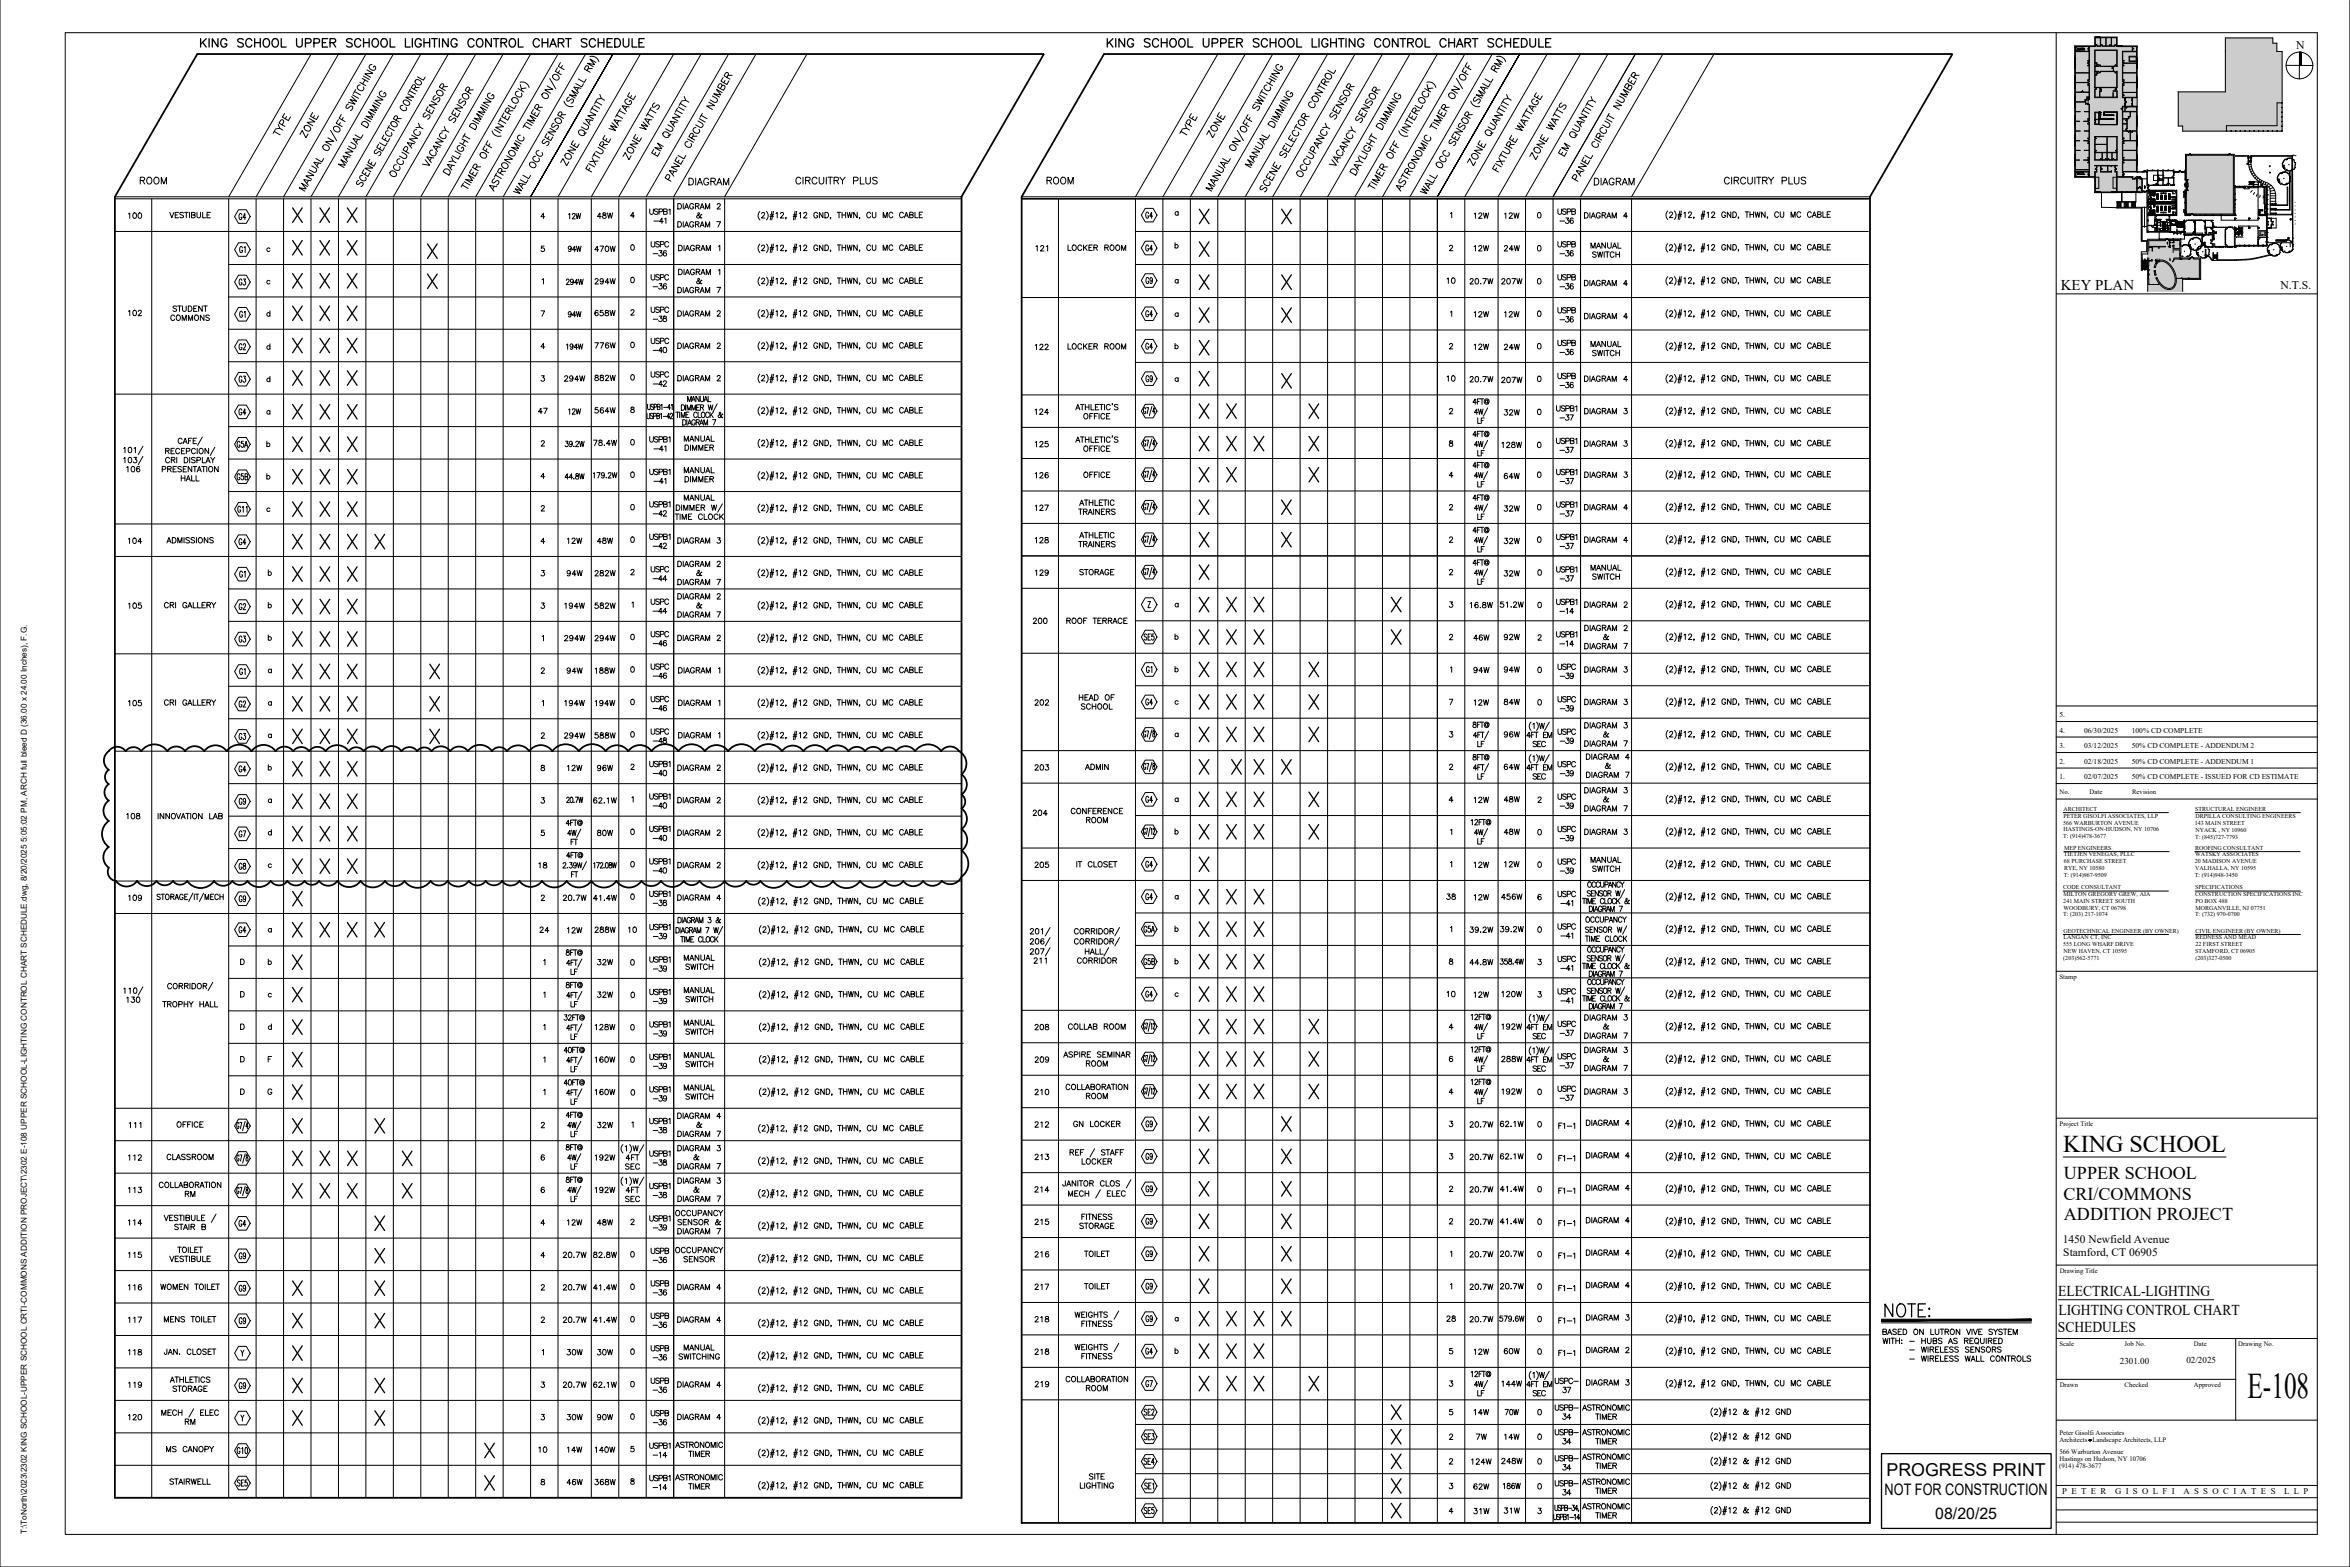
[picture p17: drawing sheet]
<svg xmlns="http://www.w3.org/2000/svg" width="914mm" height="610mm" viewBox="0 0 914 610" stroke-linecap="round" stroke-linejoin="round" font-family="sans-serif">
<defs><g id="words">
<text font-size="14.1" x="874.5" y="543.8">E-108</text>
<text font-size="9.4" x="802.9" y="448.1">KING SCHOOL</text>
<g font-size="7">
<text x="803.1" y="458.6">UPPER SCHOOL</text>
<text x="802.9" y="466.7">CRI/COMMONS</text>
<text x="803.1" y="474.6">ADDITION PROJECT</text>
</g>
<text font-size="6.9" x="734.1" y="574.1">PROGRESS PRINT</text>
<g font-size="6.2">
<text x="733.3" y="581.7">NOT FOR CONSTRUCTION</text>
<text x="753" y="591">08/20/25</text>
</g>
<g font-size="5.9">
<text x="800.9" y="504.4">ELECTRICAL-LIGHTING</text>
<text x="800.9" y="511.7">LIGHTING CONTROL CHART</text>
<text x="800.7" y="518.3">SCHEDULES</text>
</g>
<text font-size="5.8" x="801.9" y="112.8">KEY PLAN</text>
<g font-size="4.6">
<text x="893.5" y="19.1">N</text>
<text x="887.3" y="112.5">N.T.S.</text>
</g>
<g font-size="4.5">
<text x="802.6" y="483.7">1450 Newfield Avenue</text>
<text x="802.9" y="488.8">Stamford, CT 06905</text>
</g>
<g font-size="3.5">
<text x="824.8" y="530.5">2301.00</text>
<text x="850.8" y="530.4">02/2025</text>
</g>
<g font-size="3.4">
<text x="802.4" y="581.4">P E T E R</text>
<text x="823" y="581.4">G I S O L F I</text>
<text x="849.6" y="581.4">A S S O C I A T E S</text>
<text x="888.8" y="581.4">L L P</text>
</g>
<text font-size="3.2" x="10.5" y="596.9" transform="rotate(-90 10.5 596.9)">T:\ToNorth\2023\2302 KING SCHOOL-UPPER SCHOOL CRTI-COMMONS ADDITION PROJECT\2302 E-108 UPPER SCHOOL-LIGHTING CONTROL CHART SCHEDULE.dwg, 8/20/2025 5:05:02 PM, ARCH full bleed D (36.00 x 24.00 Inches), F.G.</text>
<g font-size="2.9">
<text x="801.4" y="279">5.</text>
<text x="801.4" y="285">4.</text>
<text x="810.9" y="285">06/30/2025</text>
<text x="829.5" y="285">100% CD COMPLETE</text>
<text x="801.4" y="291">3.</text>
<text x="810.9" y="291">03/12/2025</text>
<text x="829.5" y="291">50% CD COMPLETE - ADDENDUM 2</text>
<text x="801.4" y="297.1">2.</text>
<text x="810.9" y="297">02/18/2025</text>
<text x="829.5" y="297.1">50% CD COMPLETE - ADDENDUM 1</text>
<text x="801.4" y="303.1">1.</text>
<text x="810.9" y="303.1">02/07/2025</text>
<text x="829.5" y="303.1">50% CD COMPLETE - ISSUED FOR CD ESTIMATE</text>
</g>
<g font-size="2.6">
<text x="801.4" y="308.9">No.</text>
<text x="813.1" y="308.9">Date</text>
<text x="829.6" y="309">Revision</text>
<text x="801.3" y="380.8">Stamp</text>
<text x="801.4" y="438">Project Title</text>
<text x="801.4" y="495.1">Drawing Title</text>
<text x="801.3" y="523.7">Scale</text>
<text x="826.7" y="523.7">Job No.</text>
<text x="853.7" y="523.7">Date</text>
<text x="870.9" y="523.7">Drawing No.</text>
<text x="801.4" y="539.6">Drawn</text>
<text x="826.7" y="539.6">Checked</text>
<text x="853.7" y="539.6">Approved</text>
<text x="801.3" y="558.3">Peter Gisolfi Associates</text>
<text x="801.3" y="560.8">Architects</text>
<text x="814.2" y="560.8">Landscape Architects, LLP</text>
<text x="801.3" y="565.8">566 Warburton Avenue</text>
<text x="801.4" y="568.4">Hastings on Hudson, NY 10706</text>
<text x="801.3" y="571.2">(914) 478-3677</text>
</g>
<g font-size="2.3">
<text x="802.9" y="315.5">ARCHITECT</text>
<text x="854.1" y="315.6">STRUCTURAL ENGINEER</text>
<text x="802.8" y="320.8">566 WARBURTON AVENUE</text>
<text x="802.9" y="318.2">PETER GISOLFI ASSOCIATES, LLP</text>
<text x="802.9" y="323.5">HASTINGS-ON-HUDSON, NY 10706</text>
<text x="854" y="320.9">143 MAIN STREET</text>
<text x="854.2" y="318.2">DRPILLA CONSULTING ENGINEERS</text>
<text x="854.3" y="323.5">NYACK , NY 10960</text>
<text x="802.8" y="326.2">T: (914)478-3677</text>
<text x="854.2" y="326.2">T: (845)727-7793</text>
<text x="803.1" y="335.8">68 PURCHASE STREET</text>
<text x="803.1" y="333.2">TIETJEN VENEGAS, PLLC</text>
<text x="803.1" y="330.5">MEP ENGINEERS</text>
<text x="854.1" y="335.8">20 MADISON AVENUE</text>
<text x="854.1" y="330.5">ROOFING CONSULTANT</text>
<text x="854.1" y="333.2">WATSKY ASSOCIATES</text>
<text x="803.1" y="341.2">T: (914)967-9509</text>
<text x="803.1" y="338.5">RYE, NY 10580</text>
<text x="854.1" y="341.2">T: (914)948-3450</text>
<text x="854.1" y="338.5">VALHALLA, NY 10595</text>
<text x="802.8" y="345.9">CODE CONSULTANT</text>
<text x="854.1" y="345.9">SPECIFICATIONS</text>
<text x="802.9" y="351.2">241 MAIN STREET SOUTH</text>
<text x="802.9" y="348.5">MILTON GREGORY GREW, AIA</text>
<text x="802.9" y="353.8">WOODBURY, CT 06798</text>
<text x="854.2" y="348.5">CONSTRUCTION SPECIFICATIONS INC</text>
<text x="854.2" y="351.2">PO BOX 488</text>
<text x="854.2" y="353.8">MORGANVILLE, NJ 07751</text>
<text x="802.8" y="356.5">T: (203) 217-1074</text>
<text x="854.2" y="356.5">T: (732) 970-0700</text>
<text x="802.9" y="362.8">GEOTECHNICAL ENGINEER (BY OWNER)</text>
<text x="802.9" y="365.5">LANGAN CT, INC</text>
<text x="854.2" y="362.8">CIVIL ENGINEER (BY OWNER)</text>
<text x="854.3" y="365.5">REDNESS AND MEAD</text>
<text x="802.8" y="368.1">555 LONG WHARF DRIVE</text>
<text x="803" y="370.8">NEW HAVEN, CT 10595</text>
<text x="854.2" y="370.8">STAMFORD, CT 06905</text>
<text x="854.3" y="368.1">22 FIRST STREET</text>
<text x="802.9" y="373.4">(203)562-5771</text>
<text x="854.2" y="373.4">(203)327-0500</text>
</g>
</g></defs>
<!-- layer: E-SCHED -->
<g fill="none" stroke="#000" stroke-width=".39">
<path d="M121.1 21l-32.1 55.6M131.7 21l-32 55.6M136.8 37.6l2 1.8-2.6-.7 2 1.8-2.6-.7M137.2 36.9l2.3 1.3M138 35.6l2.3 1.3M138.4 34.8l-.9 1.6M140 32l2.3 1.3M140.1 33.1a.97 .97 0 0 0-1.1 .6 .97 .97 0 0 0 .5 1.2 1.09 1.09 0 0 0 1.4 .4 1.09 1.09 0 0 0 .6-1.3l-.2-.2M140.9 30.5l2.3 1.3M141.4 29.6l2.3 1.3M142 31.1l-.9 1.5M142.4 21l-32.1 55.6"/>
<path d="M142.8 27.2l2.3 1.3-3.2 .2 2.3 1.4M144.7 25.1a.97 .97 0 0 0-1.1 .7 .97 .97 0 0 0 .5 1.1l.6 .4a.94 .94 0 0 0 1.3-.3 .94 .94 0 0 0-.4-1.4l-.3 .6M145.4 39.9l2.3 1.4M146.8 37.5l2.3 1.4-3.2 .2 2.3 1.3M148.7 35.5a.98 .98 0 0 0-1.1 .6 .98 .98 0 0 0 .5 1.2l.6 .3a.94 .94 0 0 0 1.3-.3 .94 .94 0 0 0-.4-1.3l-.3 .5M153.1 21l-32.1 55.6M157.1 39.1a1.43 1.43 0 0 1 1.7 .1 1.43 1.43 0 0 1 .4 1.6 1.43 1.43 0 0 1-1.6-.1 1.43 1.43 0 0 1-.5-1.6zM158.7 36.4l2.3 1.4h-3.1l2.2 1.4M159.3 35.3l2.3 1.3M159.7 34.6l-.8 1.4M161.1 34.7l.6-1.2-.5-.5h-.4l-.8 1.1 2.3 1.3M161.5 34l1.6 .1"/>
<path d="M161.7 31.2a1.43 1.43 0 0 1 1.7 .1 1.43 1.43 0 0 1 .4 1.6 1.43 1.43 0 0 1-1.7-.2 1.43 1.43 0 0 1-.4-1.5zM162.5 29.9l2.2 1.3 .7-1.2M163.8 21l-32.1 55.6M167.8 39.3l2.3 1.4-3.2 .2 2.3 1.3M169.4 37.2l-.8 .8 .2 .9h.4l1.1-.9 .8 .2-.3 1.1-.6 .4M170.1 35.3a1.33 1.33 0 0 1 1.8 .1 1.33 1.33 0 0 1 0 1.8 1.41 1.41 0 0 1-1.5-.3 1.41 1.41 0 0 1-.3-1.6zM172 34.5l.7-1.4-.2-.4-.5-.1-1.1 1.3 2.3 1.3M174.1 33.7h-1.6M174.4 21l-32 55.6M179.5 38.5l-.9 .8v.7l.5 .2 1.7-.9 .3 .2v.7l-.9 .8M180.1 36.6a1.4 1.4 0 0 1 1.8 .1 1.4 1.4 0 0 1 .3 1.6 1.39 1.39 0 0 1-1.7 0 1.39 1.39 0 0 1-.4-1.7zM182.1 35.8l.6-1.4-.2-.4-.5-.1-1 1.3 2.3 1.3"/>
<path d="M184.1 35h-1.6M185.1 21l-32 55.6M188.8 38.3l2.3 1.3-3.1 .3 2.2 1.3M190.8 36.2a.98 .98 0 0 0-1.1 .7 .98 .98 0 0 0 .5 1.2l.5 .3a.95 .95 0 0 0 1.4-.3 .95 .95 0 0 0-.5-1.4l-.3 .6M195.8 21l-32.1 55.6M199.4 38.2a1.32 1.32 0 0 1 1.8 .1 1.32 1.32 0 0 1 0 1.8 1.39 1.39 0 0 1-1.6-.4 1.39 1.39 0 0 1-.2-1.5zM201.5 34.5l2.3 1.3M201.7 35.5a.97 .97 0 0 0-1.2 .7 .97 .97 0 0 0 .5 1.2 1.09 1.09 0 0 0 1.4 .4 1.09 1.09 0 0 0 .6-1.4l-.1-.2M202.4 32a2.7 2.7 0 0 1 3.5 2M202.4 32.9l.7 2.4M204.7 34.2l-1.9 .3M206.5 21l-32.1 55.6"/>
<path d="M211.1 36.4a1.32 1.32 0 0 1 1.8 .1 1.32 1.32 0 0 1 0 1.8 1.42 1.42 0 0 1-1.5-.4 1.42 1.42 0 0 1-.3-1.5zM212.8 33.4l2.3 1.3-3.2 .2 2.3 1.4M213.9 30.5l2.4 4M215.3 29.2a1.32 1.32 0 0 1 1.8 .1 1.32 1.32 0 0 1 0 1.8 1.39 1.39 0 0 1-1.6-.3 1.39 1.39 0 0 1-.2-1.6zM216.9 26.3l-.8 1.4 2.3 1.4M217.1 21l-32 55.6M217.7 27.5l-.5 .9M218.1 24.4l-.9 1.4 2.3 1.3M218.8 25.5l-.5 .9M219.5 39.4a2.83 2.83 0 0 0 3.5 2M221.4 37.8l-.8 .7 .2 .8 1.5-.8 .8 .2-.2 1.1-.7 .4M224 32.5l2.3 1.3 .7-1.2"/>
<path d="M224.8 36.5l-2.3-1.3 1.8 2.1-2.8-.4 2.3 1.3M225 30.7l2.4 1.4 .7-1.3M225.1 34.2l-.6 1M226 34.3l-2.7-.5 1.8 2.2M227.8 21l-32 55.6M228.4 27.4l.6-1.3-.7-.5-1 1.2 2.3 1.3M229.5 22a2.8 2.8 0 0 1 3.5 2M230.5 26.7h-1.7M231.8 39.5l2.3 1.4M231.8 24.3l-2.3-1.3 1.9 2.1-2.8-.5 2.3 1.4M232.3 38.8l-.9 1.5M232.4 38.5l1.6-.2 1.2 .7"/>
<path d="M233.4 36.8l.6 1.5M238.5 21l-32 55.6M244.3 38.5a.97 .97 0 0 0-1.1 .7 .97 .97 0 0 0 .5 1.1 1.09 1.09 0 0 0 1.4 .5 1.09 1.09 0 0 0 .5-1.4l-.4-.4-.4 .6M245 36l-.8 1.4 2.3 1.4 .8-1.5M245.8 37.2l-.5 .9M249.2 21l-32.1 55.6M262.1 21l-32 55.6M265.1 39.5l-.9 1.5M265.2 39.3l1.6-.2 1.2 .7M266.2 37.5l.6 1.6M272.8 21l-32 55.6M275.8 39.7l2.3 1.4-3.2 .2 2.3 1.3"/>
<path d="M277.2 37.3l1.9 1.3-.1 .9-1.1 .3-1.6-.9M280.9 33.5l.4-.3 .6 .2 .2 .8-.6 1-2.3-1.4 1-1.2 .7 .5-.6 1.4M281 36l-2.3-1.3 1.8 2.2-2.8-.4 2.3 1.3M281.3 30.1l-.8 1.5 2.3 1.3 .8-1.4M282.1 31.3l-.5 .9M282.8 30.1l.7-1.4-.5-.5-.7 .3-.6 1 2.3 1.3M283.5 21l-32.1 55.6M284.9 29.3h-1.6M294.2 21l-32.1 55.6M314 21l-32.1 55.6M473.9 21l-32.1 55.6M484.5 21l-32 55.6"/>
<path d="M489.6 37.6l2 1.8-2.6-.7 2 1.8-2.6-.7M490 36.9l2.3 1.3M490.8 35.6l2.3 1.3M491.2 34.8l-.9 1.6M492.9 32l2.3 1.3M493 33.1a.97 .97 0 0 0-1.1 .6 .97 .97 0 0 0 .5 1.2 1.09 1.09 0 0 0 1.3 .4 1.09 1.09 0 0 0 .6-1.3l-.1-.2M493.7 30.5l2.3 1.3M494.2 29.6l2.3 1.3M494.8 31.1l-.9 1.5M495.2 21l-32 55.6M495.6 27.2l2.3 1.3-3.2 .2 2.3 1.4M497.6 25.1a.97 .97 0 0 0-1.2 .7 .97 .97 0 0 0 .6 1.1l.5 .4a.94 .94 0 0 0 1.4-.3 .94 .94 0 0 0-.5-1.4l-.3 .6"/>
<path d="M498.2 39.9l2.3 1.4M499.6 37.5l2.3 1.4-3.2 .2 2.3 1.3M501.5 35.5a.98 .98 0 0 0-1.1 .6 .98 .98 0 0 0 .5 1.2l.6 .3a.94 .94 0 0 0 1.3-.3 .94 .94 0 0 0-.4-1.3l-.3 .5M505.9 21l-32.1 55.6M510.3 39.7a.97 .97 0 0 0-1.1 .6 .97 .97 0 0 0 .5 1.2l.5 .3a.98 .98 0 0 0 1.3-.2 .98 .98 0 0 0 0-1.3M510.8 37.6a1.33 1.33 0 0 1 1.7 .1 1.33 1.33 0 0 1 .1 1.8 1.41 1.41 0 0 1-1.6-.3 1.41 1.41 0 0 1-.2-1.6zM512.5 34.6l2.3 1.4-3.2 .2 2.3 1.3M513.2 33.3l2.3 1.4M513.7 32.6l-.9 1.5M515.1 32.7l.6-1.4-.2-.4-.5-.2-1 1.3 2.3 1.4M515.9 28.8a1.32 1.32 0 0 1 1.7 .1 1.32 1.32 0 0 1 .1 1.8 1.41 1.41 0 0 1-1.6-.4 1.41 1.41 0 0 1-.2-1.5zM516.6 21l-32.1 55.6"/>
<path d="M516.7 27.3l2.3 1.4 .7-1.4M517.1 31.8l-1.6 .1M520.6 39.3l2.3 1.4-3.2 .2 2.3 1.3M522.3 37.2l-.9 .8 .2 .9h.5l1-.9 .8 .2-.2 1.1-.7 .4M522.9 35.3a1.33 1.33 0 0 1 1.8 .1 1.33 1.33 0 0 1 .1 1.8 1.41 1.41 0 0 1-1.6-.3 1.41 1.41 0 0 1-.3-1.6zM524.9 34.5l.6-1.4-.2-.4-.5-.1-1 1.3 2.3 1.3M526.9 33.7h-1.6M527.3 21l-32.1 55.6M532.3 38.5l-.9 .8v.7l.5 .2 1.7-.9 .3 .2 .1 .7-.9 .8M533 36.6a1.32 1.32 0 0 1 1.8 .1 1.32 1.32 0 0 1 0 1.8 1.41 1.41 0 0 1-1.6-.3 1.41 1.41 0 0 1-.2-1.6zM534.9 35.8l.6-1.4-.2-.4-.5-.1-1 1.3 2.3 1.3M537 35h-1.7"/>
<path d="M538 21l-32.1 55.6M541.7 38.3l2.3 1.3-3.2 .3 2.3 1.3M543.6 36.2a.98 .98 0 0 0-1.1 .7 .98 .98 0 0 0 .5 1.2l.5 .3a.95 .95 0 0 0 1.4-.3 .95 .95 0 0 0-.4-1.4l-.3 .6M548.6 21l-32 55.6M552.2 38.2a1.32 1.32 0 0 1 1.8 .1 1.32 1.32 0 0 1 0 1.8 1.39 1.39 0 0 1-1.5-.4 1.39 1.39 0 0 1-.3-1.5zM554.4 34.5l2.3 1.3M554.5 35.5a.97 .97 0 0 0-1.1 .7 .97 .97 0 0 0 .5 1.2 1.09 1.09 0 0 0 1.4 .4 1.09 1.09 0 0 0 .5-1.4l-.1-.2M555.2 32a2.7 2.7 0 0 1 3.5 2M555.3 32.9l.6 2.4M557.6 34.2l-1.9 .3M559.3 21l-32.1 55.6M563.9 36.4a1.32 1.32 0 0 1 1.8 .1 1.32 1.32 0 0 1 0 1.8 1.42 1.42 0 0 1-1.5-.4 1.42 1.42 0 0 1-.3-1.5z"/>
<path d="M565.7 33.4l2.2 1.3-3.1 .2 2.3 1.4M566.7 30.5l2.4 4M568.1 29.2a1.32 1.32 0 0 1 1.8 .1 1.32 1.32 0 0 1 0 1.8 1.39 1.39 0 0 1-1.6-.3 1.39 1.39 0 0 1-.2-1.6zM569.7 26.3l-.8 1.4 2.3 1.4M570 21l-32.1 55.6M570.5 27.5l-.5 .9M570.9 24.4l-.8 1.4 2.2 1.3M571.6 25.5l-.5 .9M572.3 39.4a2.82 2.82 0 0 0 3.5 2M574.3 37.8l-.9 .7v.7l.7 .1 1.5-.8 .3 .2v.7l-.8 .8M576.9 32.5l2.3 1.3 .7-1.2M577.6 36.5l-2.3-1.3 1.8 2.1-2.8-.4 2.3 1.3"/>
<path d="M577.9 30.7l2.3 1.4 .7-1.3M577.9 34.2l-.6 1M578.8 34.3l-2.7-.5 1.8 2.2M580.7 21l-32.1 55.6M581.2 27.4l.7-1.3-.7-.5-1 1.2 2.2 1.3M582.4 22a2.8 2.8 0 0 1 3.5 2M583.3 26.7h-1.6M584.6 39.5l2.4 1.4M584.7 24.3l-2.3-1.3 1.8 2.1-2.8-.5 2.3 1.4M585.1 38.8l-.9 1.5M585.2 38.5l1.6-.2 1.2 .7M586.2 36.8l.6 1.5"/>
<path d="M591.3 21l-32 55.6M597.1 38.5a.97 .97 0 0 0-1.1 .7 .97 .97 0 0 0 .5 1.1 1.09 1.09 0 0 0 1.4 .5 1.09 1.09 0 0 0 .6-1.4l-.5-.4-.3 .6M597.8 36l-.8 1.4 2.3 1.4 .8-1.5M598.6 37.2l-.5 .9M602 21l-32 55.6M615 21l-32.1 55.6M617.9 39.5l-.8 1.5M618.1 39.3l1.6-.2 1.2 .7M619.1 37.5l.6 1.6M625.6 21l-32 55.6M628.7 39.7l2.3 1.4-3.2 .2 2.3 1.3M630 37.3l2 1.3-.2 .9-1 .3-1.6-.9"/>
<path d="M633.7 33.5l.5-.3 .6 .2 .1 .8-.5 1-2.3-1.4 1-1.2 .7 .5-.6 1.4M633.9 36l-2.3-1.3 1.7 2.2-2.7-.4 2.2 1.3M634.2 30.1l-.8 1.5 2.3 1.3 .8-1.4M635 31.3l-.5 .9M635.7 30.1l.6-1.4-.4-.5-.8 .3-.5 1 2.3 1.3M636.3 21l-32 55.6M637.8 29.3h-1.7M647 21l-32 55.6M666.9 21l-32 55.6M106.7 51.1l2.3 1.4M107.1 50.4l-.8 1.5M107.3 50.2l1.6-.3 1.1 .7"/>
<path d="M108.3 48.4l.6 1.5M109.8 48.6l.6-1.4-.2-.4-.6-.2-1 1.3 2.3 1.3M110.7 44.2l-.8 1.4 2.3 1.3 .8-1.4M111.5 45.3l-.5 .9M118.6 49a1.32 1.32 0 0 1 1.8 .2 1.32 1.32 0 0 1 0 1.7 1.4 1.4 0 0 1-1.6-.3 1.4 1.4 0 0 1-.2-1.6zM119.9 52.1l-.9 1.5-1.4-2.8-.9 1.5M120.3 46.1l2.3 1.3-3.2 .2 2.3 1.3M121.6 43.8l-.8 1.4 2.3 1.3 .8-1.4M122.4 45l-.5 .8M125.9 56.6a1.32 1.32 0 0 1 1.7 .1 1.32 1.32 0 0 1 .1 1.8 1.4 1.4 0 0 1-1.6-.4 1.4 1.4 0 0 1-.2-1.5zM127.6 53.6l2.3 1.3-3.2 .2 2.3 1.4M128.6 50.7l2.4 4"/>
<path d="M130 49.4a1.32 1.32 0 0 1 1.8 .1 1.32 1.32 0 0 1 0 1.8 1.39 1.39 0 0 1-1.5-.4 1.39 1.39 0 0 1-.3-1.5zM131.7 46.5l-.9 1.4 2.3 1.4M132.4 47.7l-.5 .9M132.8 44.6l-.8 1.4 2.3 1.3M133.6 45.7l-.5 .9M135.1 57.7l2.3 1.4-3.2 .2 2.3 1.3M135.6 40.5l-.9 .8v.7l.7 .1 1.2-.9 .6 .2v.8l-.9 .8M136.5 55.3l1.7 1 .2 1-.7 .6-2.1-1M138.2 52.5l2.2 1.3 .8-1.3M139.2 54.3l-.6 1.1M140.1 54.4l-2.8-.5 1.8 2.2M141 47.6a1.41 1.41 0 0 1 1.6-.1 1.41 1.41 0 0 1 .7 1.4l-.5 .8-2.3-1.4z"/>
<path d="M141.9 46.1l2.3 1.3M145.7 44.8l-2.3-1.4 1.8 2.2-2.8-.4 2.3 1.3M146.5 58.3l-.6 .2-.2 1.1 .7 .2 1-.8h.4l.3 .2 .1 .7-.8 .7M147.2 42.1l-2.3-1.3 1.8 2.2-2.8-.4 2.3 1.3M147.3 56.1l-.7 1.3 2.3 1.3 .7-1.3M147.7 55.5l2.2 1.3 .7-1.2M148.1 57.2l-.4 .8M149.4 52.6l-.8 1.2 2.3 1.4 .8-1.3M150.2 53.7l-.5 .8M151 50.9a.88 .88 0 0 0-1 .6 .88 .88 0 0 0 .5 1.1l.6 .3a.87 .87 0 0 0 1.2-.1 .87 .87 0 0 0-.1-1.2M151.1 49.5l2.3 1.3M151.5 48.8l-.8 1.4"/>
<path d="M152.3 47.5a1.41 1.41 0 0 1 1.7 .1 1.41 1.41 0 0 1 .4 1.6 1.41 1.41 0 0 1-1.7-.2 1.41 1.41 0 0 1-.4-1.5zM154.1 46.8l.6-1.2-.7-.6-.9 1.2 2.2 1.3M154.5 46.1h1.6M156.3 59.2l1.7 .9 .2 1.1-.7 .5-2.1-1M156.8 41a.86 .86 0 0 0-1.1 .6 .86 .86 0 0 0 .6 1.1l.5 .3a.87 .87 0 0 0 1.2-.1 .87 .87 0 0 0 0-1.2M158 59l.7-1.4-.2-.4-.6-.2-1.1 1.3 2.3 1.3M160.2 52.5l2.3 1.3-3.2 .3 2.3 1.3M160.3 55.8l-.6 1.1M161.3 55.9l-2.8-.4 1.8 2.2M161.8 49.7l1.6-.3 1.2 .7M162.1 50.4a.98 .98 0 0 0-1.1 .7 .98 .98 0 0 0 .5 1.2l.5 .3a.98 .98 0 0 0 1.3-.2 .98 .98 0 0 0 0-1.3M162.8 47.9l.6 1.5"/>
<path d="M165.6 43.9l-.6 .3-.3 1.2 .7 .1 1.1-.8 .4-.1 .3 .2 .1 .8-1 .8M166.5 41.5l-.8 1.4 2.3 1.4 .8-1.5M167.3 42.7l-.5 .9M168.3 58.4a.97 .97 0 0 0-1.1 .6 .97 .97 0 0 0 .5 1.2 1.09 1.09 0 0 0 1.4 .4 1.09 1.09 0 0 0 .6-1.3l-.2-.2M170.2 53.8l2.3 1.3-3.2 .3 2.3 1.3M170.3 57.1l-.6 1.1M171.3 57.2l-2.8-.4 1.8 2.2M171.8 51l1.6-.3 1.2 .7M172.1 51.7a.98 .98 0 0 0-1.1 .7 .98 .98 0 0 0 .5 1.2l.6 .3a.97 .97 0 0 0 1.2-.2 .97 .97 0 0 0 0-1.3M172.8 49.2l.6 1.5M175.6 45.2l-.6 .3-.2 1.2 .6 .1 1.3-.9 .6 .2-.3 1.2-.6 .3M176.6 42.8l-.9 1.4 2.3 1.4 .9-1.5"/>
<path d="M177.1 58.7l2.3 1.3M177.3 44l-.5 .9M177.8 40.6l2.3 1.4-3.2 .1 2.3 1.4M178.9 55.6l2.3 1.3M179 56.6a.98 .98 0 0 0-1.1 .7 .98 .98 0 0 0 .5 1.2l.5 .3a.95 .95 0 0 0 1.4-.3 .95 .95 0 0 0-.4-1.3l-.3 .5M179.8 54l2.3 1.4M180.5 52.7l2.3 1.4M180.9 54.7l-.9 1.5M181 52l-.9 1.5M183 48.4a1.41 1.41 0 0 1 1.7-.2 1.41 1.41 0 0 1 .6 1.5l-.4 .8-2.3-1.4zM183.9 46.8l2.3 1.4M187 59.5a1.33 1.33 0 0 1 1.8 .2 1.33 1.33 0 0 1 .1 1.8 1.41 1.41 0 0 1-1.6-.4 1.41 1.41 0 0 1-.3-1.6z"/>
<path d="M187.5 40.7l2.3 1.4M187.7 45.6l-2.3-1.4 1.8 2.2-2.8-.4 2.3 1.3M188.7 56.7l-.8 1.4 2.3 1.4M189.3 42.9l-2.3-1.3 1.7 2.2-2.8-.5 2.3 1.4M189.5 57.9l-.5 .9M189.8 54.7l-.8 1.5 2.3 1.3M190.6 55.9l-.5 .9M191.5 50.9a2.73 2.73 0 0 0 3.5 2M192.3 50.4l2.3 1.3M193.7 48l2.3 1.3-3.2 .2 2.3 1.3M194.5 46.7l2.3 1.3M194.9 45.9l-.8 1.5"/>
<path d="M196.1 43.9l-.9 1.5 2.3 1.3 .9-1.4M196.8 45.1l-.5 .9M197.5 43.9l.7-1.4-.7-.5-1.1 1.3 2.3 1.3M197.8 41l2.3 1.3 .7-1.3M198.2 58.7a1.32 1.32 0 0 1 1.8 .2 1.32 1.32 0 0 1 0 1.7 1.4 1.4 0 0 1-1.6-.3 1.4 1.4 0 0 1-.2-1.6zM199.6 43.1l-1.6 .1M200.5 54.7l2.3 1.3M202.3 56.9l-2.3-1.3 1.8 2.2-2.8-.5 2.3 1.3M202.5 52.6a.97 .97 0 0 0-1.1 .7 .97 .97 0 0 0 .4 1.1l.6 .4a.98 .98 0 0 0 1.3-.2 .98 .98 0 0 0 0-1.3M203.9 48.8l2.3 1.3M204.4 48l-.9 1.6M204.7 47.5l2.3 1.3"/>
<path d="M207.5 42.6l-.8 1.4 2.3 1.3 .8-1.4M208.3 43.8l-.5 .8M208.5 46.2l-2.3-1.3 1.8 2.2-2.8-.5 2.3 1.3M209 42.6l.7-1.4-.8-.6-1 1.3 2.3 1.3M209.7 58.6a.92 .92 0 0 0-1.1 .6 .92 .92 0 0 0 .5 1.2l.6 .3a.93 .93 0 0 0 1.2-.1 .93 .93 0 0 0 0-1.3M211.1 41.7l-1.7 .1M211.9 54.3l-.6 .3-.3 .8 .6 .5 1.2-.9 .8 .2-.3 1.1-.6 .3M212.8 52l-.8 1.3 2.3 1.4 .8-1.4M213.6 53.1l-.5 .9M214 49.9l2.3 1.3-3.2 .2 2.3 1.3M215.6 47.9l-.9 .8v.7l.7 .1 1.5-.8 .3 .2v.7l-.8 .7M216.2 46.1a1.4 1.4 0 0 1 1.7 .1 1.4 1.4 0 0 1 .3 1.6 1.4 1.4 0 0 1-1.6-.1 1.4 1.4 0 0 1-.4-1.6z"/>
<path d="M218.1 45.4l.6-1.4-.7-.5-1 1.2 2.3 1.4M220 59.9a1.32 1.32 0 0 1 1.8 .2 1.32 1.32 0 0 1 0 1.7 1.4 1.4 0 0 1-1.5-.3 1.4 1.4 0 0 1-.3-1.6zM220.1 44.6h-1.6M221.7 57l2.3 1.3-3.1 .2 2.3 1.3M223.1 54.7l-.9 1.4 2.3 1.3 .9-1.4M223.8 55.9l-.4 .8M225.3 50.8a1.32 1.32 0 0 1 1.8 .1 1.32 1.32 0 0 1 0 1.8 1.4 1.4 0 0 1-1.5-.3 1.4 1.4 0 0 1-.3-1.6zM227 47.8l1.9 1.3-.1 .9-1 .3-1.6-1M228.2 51.7l-1.1 .2M229.6 43.5l2.3 1.3-3.2 .2 2.3 1.3M229.7 46.7l-.6 1.1M230.3 42.1l2.3 1.4"/>
<path d="M230.7 46.8l-2.8-.4 1.7 2.2M230.8 41.4l-.9 1.5M231.1 40.8l2.3 1.4M231.5 59.4l-.9 1.5M232.7 57.3l1.9 1.2-.1 1-1 .3-1.7-1M234.3 57l.6-1.3-.4-.6-.7 .3-.6 1 2.3 1.3M235.4 52.7l-.9 1.4 2.3 1.4 .8-1.5M236.1 53.9l-.5 .9M236.4 56.2l-1.7 .1M238.2 47.8l2 1.9-2.6-.8 1.9 1.9-2.6-.8M239.9 44.7l2.4 1.4M240.4 44l-.9 1.5"/>
<path d="M240.7 46.9l-.6 1.1M241 43l2.2 1.3M241.4 42.2l-.9 1.6M241.7 47.1l-2.8-.5 1.8 2.2M243.9 41.5l-.7 1.1M244.3 57.6a1.32 1.32 0 0 1 1.8 .1 1.32 1.32 0 0 1 0 1.8 1.41 1.41 0 0 1-1.6-.4 1.41 1.41 0 0 1-.2-1.5zM244.8 41.6l-2.8-.5 1.8 2.2M246 54.6l2.3 1.3-3.2 .2 2.3 1.4M247.3 52.3l-.8 1.4 2.3 1.4 .8-1.5M248.1 53.5l-.5 .9M250.2 47.4l1.9 1.9-2.6-.8 2 1.9-2.6-.8M251.9 44.3l2.3 1.4"/>
<path d="M252.4 43.6l-.9 1.5M252.7 46.5l-.6 1.1M252.9 42.6l2.3 1.3M253.4 41.8l-.9 1.6M253.6 46.7l-2.8-.5 1.8 2.2M254.4 58.1l-.8 1.4 2.3 1.3 .8-1.4M254.8 40.1l-.9 .8 .3 .8h.4l1.1-.8 .8 .1-.3 1.2-.6 .3M255.2 59.2l-.5 .9M258.1 57l-2.3-1.3 1.8 2.1-2.8-.4 2.3 1.3M258.2 51.5a1.31 1.31 0 0 1 1.7 .1 1.31 1.31 0 0 1 .1 1.8 1.4 1.4 0 0 1-1.6-.3 1.4 1.4 0 0 1-.2-1.6zM259.9 48.6l1.6 .9 .3 1-.8 .6-2-1M261 52.4l-1 .3"/>
<path d="M262.4 44.2l2.3 1.3-3.2 .2 2.3 1.4M262.5 47.5l-.6 1.1M263.1 42.9l2.4 1.3M263.5 47.6l-2.8-.5 1.8 2.2M263.6 42.1l-.9 1.5M263.9 41.6l2.3 1.3M264.7 40.3l2.3 1.3M267.5 54l2.3 1.4M267.7 55.1a.97 .97 0 0 0-1.2 .7 .97 .97 0 0 0 .5 1.1 1.09 1.09 0 0 0 1.4 .4 1.09 1.09 0 0 0 .6-1.3l-.1-.2M269.1 53.8l.7-1.4-.7-.5-1 1.2 2.2 1.4M270.8 49.7a.97 .97 0 0 0-1.1 .6 .97 .97 0 0 0 .5 1.2l.5 .3a.97 .97 0 0 0 1.3-.2 .97 .97 0 0 0 0-1.2M271.2 53h-1.6"/>
<path d="M271.6 47.1l1.6 .9 .3 1-.8 .6-2-1M272.1 46.2l2.3 1.3M272.8 44.9l2.3 1.3M273.3 44.1l-.9 1.5M459.5 51.1l2.3 1.4M460 50.4l-.9 1.5M460.1 50.2l1.6-.3 1.2 .7M461.1 48.4l.6 1.5M462.6 48.6l.7-1.4-.2-.4-.7-.2-1 1.3 2.3 1.3M463.5 44.2l-.8 1.4 2.3 1.3 .8-1.4M464.3 45.3l-.5 .9M471.4 49a1.32 1.32 0 0 1 1.8 .2 1.32 1.32 0 0 1 0 1.7 1.4 1.4 0 0 1-1.5-.3 1.4 1.4 0 0 1-.3-1.6z"/>
<path d="M472.7 52.1l-.9 1.5-1.4-2.8-.9 1.5M473.1 46.1l2.3 1.3-3.2 .2 2.3 1.3M474.5 43.8l-.9 1.4 2.3 1.3 .8-1.4M475.2 45l-.5 .8M478.7 56.6a1.32 1.32 0 0 1 1.8 .1 1.32 1.32 0 0 1 0 1.8 1.4 1.4 0 0 1-1.6-.4 1.4 1.4 0 0 1-.2-1.5zM480.4 53.6l2.3 1.3-3.2 .2 2.3 1.4M481.5 50.7l2.3 4M482.9 49.4a1.32 1.32 0 0 1 1.7 .1 1.32 1.32 0 0 1 .1 1.8 1.39 1.39 0 0 1-1.6-.4 1.39 1.39 0 0 1-.2-1.5zM484.5 46.5l-.8 1.4 2.3 1.4M485.3 47.7l-.5 .9M485.6 44.6l-.8 1.4 2.3 1.3M486.4 45.7l-.5 .9"/>
<path d="M488 57.7l2.2 1.4-3.1 .2 2.3 1.3M488.4 40.5l-.9 .8v.7l.7 .1 1-.8 .8 .1 .1 .8-.9 .8M489.4 55.3l1.6 1 .3 1-.8 .6-2-1M491 52.5l2.3 1.3 .7-1.3M492 54.3l-.6 1.1M493 54.4l-2.8-.5 1.8 2.2M493.8 47.6a1.41 1.41 0 0 1 1.6-.1 1.41 1.41 0 0 1 .7 1.4l-.4 .8-2.3-1.4zM494.7 46.1l2.3 1.3M498.5 44.8l-2.3-1.4 1.8 2.2-2.8-.4 2.3 1.3M498.9 58.8l-.9 .8 .3 .9h.4l1.1-.9 .8 .2-.3 1.2-.6 .3M499.9 56.5l-.9 1.4 2.3 1.3 .9-1.4M500 42.1l-2.3-1.3 1.8 2.2-2.8-.4 2.3 1.3"/>
<path d="M500.2 55.8l2.3 1.4 .8-1.4M500.6 57.7l-.5 .8M502.1 52.6l-.8 1.4 2.3 1.3 .8-1.4M502.9 53.7l-.5 .9M503.9 50.7a1.07 1.07 0 0 0-1.2 1 1.07 1.07 0 0 0 1.2 1.1 .98 .98 0 0 0 1.2-.1 .98 .98 0 0 0 0-1.3M504.1 49.2l2.3 1.3M504.5 48.4l-.9 1.5M505.4 46.9a1.33 1.33 0 0 1 1.8 .1 1.33 1.33 0 0 1 0 1.8 1.41 1.41 0 0 1-1.6-.3 1.41 1.41 0 0 1-.2-1.6zM507.3 46.1l.7-1.4-.2-.4-.5-.1-1.1 1.2 2.3 1.4M509.2 59.2l1.6 .9 .3 1.1-.8 .5-2-1M509.4 45.3h-1.7M510.9 59l.6-1.4-.2-.4-.6-.2-1 1.3 2.3 1.3"/>
<path d="M513 52.5l2.3 1.3-3.2 .3 2.3 1.3M513.1 55.8l-.6 1.1M514.1 55.9l-2.8-.4 1.8 2.2M514.6 49.7l1.6-.3 1.2 .7M514.9 50.4a.98 .98 0 0 0-1.1 .7 .98 .98 0 0 0 .5 1.2l.6 .3a.98 .98 0 0 0 1.2-.2 .98 .98 0 0 0 0-1.3M515.6 47.9l.6 1.5M518.4 43.9l-.6 .3-.3 1.2 .7 .1 1.1-.8 .4-.1 .4 .2v.8l-.9 .8M519.4 41.5l-.9 1.4 2.3 1.4 .9-1.5M520.1 42.7l-.5 .9M521.1 58.4a.97 .97 0 0 0-1.1 .6 .97 .97 0 0 0 .5 1.2l.5 .3a.98 .98 0 0 0 1.3-.1 .98 .98 0 0 0 0-1.3M523 53.8l2.3 1.3-3.2 .3 2.3 1.3M523.2 57.1l-.7 1.1"/>
<path d="M524.1 57.2l-2.8-.4 1.8 2.2M524.7 51l1.6-.3 1.2 .7M525 51.7a.98 .98 0 0 0-1.1 .7 .98 .98 0 0 0 .4 1.2l.6 .3a.97 .97 0 0 0 1.3-.2 .97 .97 0 0 0 0-1.3M525.7 49.2l.6 1.5M528.5 45.2l-.7 .3-.3 .9 .6 .4 1.2-.8 .8 .1-.2 1.2-.7 .3M529.4 42.8l-.8 1.4 2.3 1.4 .8-1.5M529.9 58.7l2.3 1.3M530.2 44l-.5 .9M530.6 40.6l2.3 1.4-3.1 .1 2.3 1.4M531.7 55.6l2.3 1.3M531.8 56.6a.98 .98 0 0 0-1.1 .7 .98 .98 0 0 0 .5 1.2l.5 .3a.95 .95 0 0 0 1.4-.3 .95 .95 0 0 0-.4-1.3l-.3 .5M532.6 54l2.3 1.4"/>
<path d="M533.4 52.7l2.2 1.4M533.7 54.7l-.9 1.5M533.8 52l-.9 1.5M535.9 48.4a1.41 1.41 0 0 1 1.6-.2 1.41 1.41 0 0 1 .7 1.5l-.5 .8-2.3-1.4zM536.8 46.8l2.3 1.4M539.9 59.5a1.33 1.33 0 0 1 1.8 .2 1.33 1.33 0 0 1 0 1.8 1.41 1.41 0 0 1-1.6-.4 1.41 1.41 0 0 1-.2-1.6zM540.3 40.7l2.3 1.4M540.6 45.6l-2.3-1.4 1.8 2.2-2.8-.4 2.3 1.3M541.5 56.7l-.8 1.4 2.3 1.4M542.1 42.9l-2.3-1.3 1.8 2.2-2.8-.5 2.3 1.4M542.3 57.9l-.5 .9M542.6 54.7l-.8 1.5 2.3 1.3"/>
<path d="M543.4 55.9l-.5 .9M544.3 50.9a2.73 2.73 0 0 0 3.5 2M545.2 50.4l2.3 1.3M546.6 48l2.3 1.3-3.2 .2 2.3 1.3M547.3 46.7l2.3 1.3M547.8 45.9l-.9 1.5M548.9 43.9l-.8 1.5 2.3 1.3 .8-1.4M549.7 45.1l-.5 .9M550.4 43.9l.6-1.4-.7-.5-1 1.3 2.3 1.3M550.6 41l2.3 1.3 .7-1.3M551 58.7a1.32 1.32 0 0 1 1.8 .2 1.32 1.32 0 0 1 0 1.7 1.4 1.4 0 0 1-1.5-.3 1.4 1.4 0 0 1-.3-1.6zM552.4 43.1l-1.6 .1"/>
<path d="M553.4 54.7l2.2 1.3M555.2 56.9l-2.3-1.3 1.8 2.2-2.8-.5 2.2 1.3M555.3 52.6a.97 .97 0 0 0-1.1 .7 .97 .97 0 0 0 .5 1.1l.5 .4a.98 .98 0 0 0 1.3-.2 .98 .98 0 0 0 0-1.3M556.8 48.8l2.3 1.3M557.2 48l-.9 1.6M557.5 47.5l2.3 1.3M560.4 42.6l-.9 1.4 2.3 1.3 .9-1.4M561.1 43.8l-.5 .8M561.3 46.2l-2.3-1.3 1.8 2.2-2.8-.5 2.3 1.3M561.8 42.6l.7-1.4-.7-.6-1.1 1.3 2.3 1.3M562.5 58.6a.92 .92 0 0 0-1.1 .6 .92 .92 0 0 0 .5 1.2l.6 .3a.93 .93 0 0 0 1.2-.1 .93 .93 0 0 0 0-1.3M563.9 41.7l-1.6 .1"/>
<path d="M564.7 54.3l-.6 .3-.3 .8 .6 .5 1.2-.9 .8 .2-.2 1.1-.7 .3M565.6 52l-.8 1.3 2.3 1.4 .8-1.4M566.4 53.1l-.5 .9M566.8 49.9l2.3 1.3-3.1 .2 2.3 1.3M568.4 47.9l-.6 .4-.3 1.1 .7 .1 1.5-.8 .3 .2 .1 .7-.9 .7M569 46.1a1.4 1.4 0 0 1 1.7 .1 1.4 1.4 0 0 1 .4 1.6 1.4 1.4 0 0 1-1.7-.1 1.4 1.4 0 0 1-.4-1.6zM570.9 45.4l.6-1.4-.7-.5-1 1.2 2.3 1.4M572.9 59.9a1.32 1.32 0 0 1 1.8 .2 1.32 1.32 0 0 1 0 1.7 1.4 1.4 0 0 1-1.6-.3 1.4 1.4 0 0 1-.2-1.6zM572.9 44.6h-1.6M574.6 57l2.3 1.3-3.2 .2 2.3 1.3M575.9 54.7l-.8 1.4 2.3 1.3 .8-1.4M576.7 55.9l-.5 .8"/>
<path d="M578.2 50.8a1.32 1.32 0 0 1 1.7 .1 1.32 1.32 0 0 1 .1 1.8 1.4 1.4 0 0 1-1.6-.3 1.4 1.4 0 0 1-.2-1.6zM579.9 47.8l1.9 1.3-.1 .9-1.1 .3-1.6-1M581 51.7l-1 .2M582.4 43.5l2.3 1.3-3.2 .2 2.3 1.3M582.5 46.7l-.6 1.1M583.1 42.1l2.3 1.4M583.5 46.8l-2.8-.4 1.8 2.2M583.6 41.4l-.9 1.5M583.9 40.8l2.3 1.4M584.3 59.4l-.8 1.5M585.5 57.3l1.9 1.2-.1 1-1 .3-1.7-1M587.1 57l.7-1.3-.4-.6-.8 .3-.6 1 2.3 1.3"/>
<path d="M588.2 52.7l-.8 1.4 2.3 1.4 .8-1.5M589 53.9l-.5 .9M589.2 56.2l-1.6 .1M591 47.8l2 1.9-2.6-.8 2 1.9-2.7-.8M592.8 44.7l2.3 1.4M593.2 44l-.9 1.5M593.6 46.9l-.7 1.1M593.8 43l2.3 1.3M594.2 42.2l-.9 1.6M594.5 47.1l-2.8-.5 1.8 2.2M596.7 41.5l-.6 1.1M597.1 57.6a1.32 1.32 0 0 1 1.8 .1 1.32 1.32 0 0 1 0 1.8 1.41 1.41 0 0 1-1.5-.4 1.41 1.41 0 0 1-.3-1.5z"/>
<path d="M597.7 41.6l-2.8-.5 1.7 2.2M598.8 54.6l2.3 1.3-3.2 .2 2.3 1.4M600.2 52.3l-.9 1.4 2.3 1.4 .8-1.5M600.9 53.5l-.5 .9M603 47.4l2 1.9-2.6-.8 1.9 1.9-2.6-.8M604.8 44.3l2.2 1.4M605.2 43.6l-.9 1.5M605.5 46.5l-.6 1.1M605.8 42.6l2.3 1.3M606.2 41.8l-.9 1.6M606.5 46.7l-2.8-.5 1.8 2.2M607.2 58.1l-.8 1.4 2.3 1.3 .8-1.4"/>
<path d="M607.7 40.1l-.9 .8 .2 .8h.4l1.1-.8 .8 .1-.3 1.2-.6 .3M608 59.2l-.5 .9M610.9 57l-2.3-1.3 1.8 2.1-2.8-.4 2.3 1.3M611 51.5a1.31 1.31 0 0 1 1.8 .1 1.31 1.31 0 0 1 0 1.8 1.39 1.39 0 0 1-1.6-.3 1.39 1.39 0 0 1-.2-1.6zM612.7 48.6l1.6 .9 .3 1-.7 .6-2.1-1M613.8 52.4l-1 .3M615.2 44.2l2.3 1.3-3.1 .2 2.2 1.4M615.4 47.5l-.7 1.1M616 42.9l2.3 1.3M616.3 47.6l-2.8-.5 1.8 2.2M616.4 42.1l-.9 1.5M616.8 41.6l2.2 1.3"/>
<path d="M617.5 40.3l2.3 1.3M620.4 54l2.3 1.4M620.5 55.1a.97 .97 0 0 0-1.1 .7 .97 .97 0 0 0 .5 1.1l.6 .4a.98 .98 0 0 0 1.2-.2 .98 .98 0 0 0 0-1.3M622 53.8l.7-1.4-.7-.5-1.1 1.2 2.3 1.4M623.7 49.7a.97 .97 0 0 0-1.1 .6 .97 .97 0 0 0 .5 1.2 1.09 1.09 0 0 0 1.3 .4 1.09 1.09 0 0 0 .6-1.3l-.1-.2M624.1 53h-1.7M624.4 47.1l1.7 .9 .3 1-.8 .6-2-1M624.9 46.2l2.4 1.3M625.7 44.9l2.3 1.3M626.2 44.1l-.9 1.5M44.7 76.6h329.4M44.7 77.3h329.4"/>
<path d="M59 77.3v505.4M89 77.3v505.4M99.7 77.3v505.4M110.3 77.3v505.4M119.7 72.6l-2.4-1.3 1.8 2.2-2.7-.5 2.2 1.4M119.9 66.9l2.3 1.3-3.2 .3 2.3 1.3M120 70.2l-.6 1.1M121 70.3l-2.8-.4 1.8 2.2M121 77.3v505.4M121.3 64.5l1.6 1 .3 1-.8 .6-2-1M122.9 61.7l2.3 1.3 .7-1.3M123.9 63.4l-.6 1.1"/>
<path d="M124.9 63.6l-2.8-.5 1.8 2.2M131.7 77.3v505.4M134.9 63.4l-2.3-1.3 1.8 2.2-2.8-.5 2.3 1.4M135.3 61l-.7 1.1M136.2 61.1l-2.8-.4 1.8 2.2M139.6 70.2l-.6 .3-.2 1.1 .7 .1 1-.7h.4l.3 .2 .1 .7-.9 .7M141 68.3a.87 .87 0 0 0-1.1 .6 .87 .87 0 0 0 .6 1.1l.5 .3a.87 .87 0 0 0 1.2-.1 .87 .87 0 0 0 0-1.2M141.6 66l-.7 1.3 2.3 1.3 .7-1.3M142.4 77.3v505.4M142.4 67.1l-.5 .8M142.7 64.1l2.3 1.3h-3.1l2.3 1.4M143.9 62l-.7 1.3 2.3 1.3 .7-1.3"/>
<path d="M144.7 63.1l-.4 .8M152 66.7a1.33 1.33 0 0 1 1.8 .2 1.33 1.33 0 0 1 0 1.7 1.42 1.42 0 0 1-1.6-.3 1.42 1.42 0 0 1-.2-1.6zM153.1 77.3v505.4M154.2 64.1a.97 .97 0 0 0-1.1 .6 .97 .97 0 0 0 .5 1.2l.6 .3a.97 .97 0 0 0 1.2-.1 .97 .97 0 0 0 0-1.3M155.6 61.8a.97 .97 0 0 0-1.2 .6 .97 .97 0 0 0 .5 1.2l.6 .3a.98 .98 0 0 0 1.3-.1 .98 .98 0 0 0 0-1.3M163.7 77.3v505.4M165.4 62.1l1.8 2.2-2.8-.4M167.9 61.4l-.6 1M168.8 61.5l-2.7-.5 1.7 2.2M172.8 66a1.41 1.41 0 0 1 1.7-.1 1.41 1.41 0 0 1 .6 1.5l-.4 .7-2.3-1.3zM174.4 77.3v505.4M174.7 62.9l1.6-.3 1.2 .7"/>
<path d="M175.7 61.1l.6 1.5M175.9 64.3l-.6 1.1M176 60.6l2.3 1.3 .7-1.3M176.8 64.4l-2.8-.4 1.8 2.2M179.9 72l2.3 1.3M180.3 71.2l-.9 1.5M180.6 70.7l2.3 1.3M183.5 65.8l-.9 1.4 2.3 1.3 .9-1.4M184.2 67l-.5 .8M184.4 69.4l-2.3-1.3 1.8 2.2-2.8-.5 2.3 1.3M184.9 65.7l.7-1.3-.7-.6-1 1.3 2.2 1.3M185.1 77.3v505.4"/>
<path d="M187 64.9l-1.6 .1M192.3 72.5l-.6 1.1M192.4 69.5l-.9 .8v.7l.7 .1 1.2-.8 .7 .1v.8l-.9 .8M192.8 68.1l2.3 1.3M193.2 67.4l-.9 1.5M193.3 72.6l-2.8-.4 1.7 2.2M194.6 67.4l.7-1.3-.7-.6-1.1 1.3 2.3 1.3M195.4 63.5a1.31 1.31 0 0 1 1.8 .2 1.31 1.31 0 0 1 0 1.7 1.4 1.4 0 0 1-1.5-.3 1.4 1.4 0 0 1-.3-1.6zM195.8 77.3v505.4M196.7 66.6l-1.6 .1M197.1 60.6l2.3 1.3-3.1 .2 2.2 1.3M201 72.4l2 1.9-2.6-.9 2 1.9-2.6-.8"/>
<path d="M202.4 69.9l2.3 1.3 .7-1.2M203.5 68.2l2.2 1.3 .8-1.3M203.5 71.6l-.6 1.1M204.4 71.8l-2.7-.5 1.8 2.1M206.3 63.3a1.39 1.39 0 0 1 1.6 .1 1.39 1.39 0 0 1 .4 1.6 1.39 1.39 0 0 1-1.7-.1 1.39 1.39 0 0 1-.3-1.6zM206.5 77.3v505.4M208.4 60.8a.92 .92 0 0 0-1.1 .6 .92 .92 0 0 0 .6 1.1l.5 .4a.93 .93 0 0 0 1.2-.2 .93 .93 0 0 0 0-1.2M217.1 77.3v505.4M221.3 63l-.8 1.5-1.5-2.8-.8 1.5M228.7 64.2l-.8 1.4 2.3 1.3M229 63.6l2.4 1.3M229.5 65.3l-.5 .9"/>
<path d="M230.1 77.3v505.4M230.4 61.3l1.4 2.9M231.1 60.1l2.3 1.3M232.7 62.7l-3.2 .2M240.8 77.3v505.4M245.6 60.6l-.9 1.5-1.4-2.8-.9 1.5M251.4 77.3v505.4M260 69.9l.6-1.4-.2-.4-.6-.2-1 1.3 2.3 1.3M262.1 63.4l2.3 1.3-3.2 .2 2.3 1.4M262.1 77.3v505.4M262.3 66.7l-.7 1.1M263.2 66.8l-2.8-.4 1.8 2.2"/>
<path d="M263.4 61.1l-.8 1.4 2.3 1.4 .8-1.5M263.8 60.5l2.3 1.3 .8-1.3M264.2 62.3l-.5 .9M282 77.3v505.4M397.5 76.6h330.1M411.9 77.3v515.2M441.8 77.3v515.2M452.5 77.3v515.2M463.2 77.3v515.2M472.5 72.6l-2.3-1.3 1.8 2.2-2.8-.5 2.3 1.4M472.7 66.9l2.3 1.3-3.2 .3 2.3 1.3M472.8 70.2l-.6 1.1"/>
<path d="M473.8 70.3l-2.8-.4 1.8 2.2M473.8 77.3v515.2M474.1 64.5l1.6 1 .3 1-.8 .6-2-1M475.7 61.7l2.3 1.3 .8-1.3M476.8 63.4l-.7 1.1M477.7 63.6l-2.8-.5 1.8 2.2M484.5 77.3v515.2M487.7 63.4l-2.3-1.3 1.8 2.2-2.8-.5 2.3 1.4M488.1 61l-.6 1.1M489.1 61.1l-2.8-.4 1.7 2.2M491.2 72.2l-.9 .8 .3 .8h.4l1.1-.9 .8 .2-.3 1.2-.6 .3M492.8 70a.97 .97 0 0 0-1.1 .6 .97 .97 0 0 0 .5 1.2l.5 .3a.97 .97 0 0 0 1.3-.1 .97 .97 0 0 0 0-1.3"/>
<path d="M493.5 67.5l-.8 1.4 2.3 1.3 .8-1.4M494.3 68.7l-.5 .9M494.7 65.3l2.4 1.3-3.2 .2 2.3 1.4M495.2 77.3v515.2M496.1 63l-.8 1.4 2.2 1.4 .9-1.5M496.8 64.2l-.4 .9M504.8 66.7a1.4 1.4 0 0 1 1.7 .1 1.4 1.4 0 0 1 .4 1.7 1.4 1.4 0 0 1-1.8-.1 1.4 1.4 0 0 1-.3-1.7zM505.9 77.3v515.2M507 64.1a.97 .97 0 0 0-1 .6 .97 .97 0 0 0 .4 1.2l.6 .3a.97 .97 0 0 0 1.2-.1 .97 .97 0 0 0 .1-1.3M508.4 61.8a.97 .97 0 0 0-1.1 .6 .97 .97 0 0 0 .5 1.2 1.09 1.09 0 0 0 1.4 .4 1.09 1.09 0 0 0 .5-1.3l-.1-.2M516.6 77.3v515.2M518.2 62.1l1.8 2.2-2.8-.4"/>
<path d="M520.7 61.4l-.6 1M521.7 61.5l-2.8-.5 1.8 2.2M525.7 66a1.41 1.41 0 0 1 1.6-.1 1.41 1.41 0 0 1 .7 1.5l-.5 .7-2.3-1.3zM527.2 77.3v515.2M527.5 62.9l1.6-.3 1.2 .7M528.5 61.1l.6 1.5M528.7 64.3l-.6 1.1M528.8 60.6l2.3 1.3 .8-1.3M529.7 64.4l-2.8-.4 1.8 2.2M532.7 72l2.3 1.3M533.1 71.2l-.8 1.5M533.5 70.7l2.2 1.3"/>
<path d="M536.3 65.8l-.8 1.4 2.3 1.3 .8-1.4M537.1 67l-.5 .8M537.3 69.4l-2.3-1.3 1.8 2.2-2.8-.5 2.3 1.3M537.8 65.7l.6-1.3-.7-.6-1 1.3 2.3 1.3M537.9 77.3v515.2M539.9 64.9l-1.7 .1M545.1 72.5l-.6 1.1M545.3 69.5l-.7 .4-.2 1.1 .6 .1 1.3-.8 .6 .1v.8l-.9 .8M545.6 68.1l2.3 1.3M546.1 67.4l-.9 1.5M546.1 72.6l-2.8-.4 1.8 2.2M547.5 67.4l.6-1.3-.7-.6-1 1.3 2.3 1.3"/>
<path d="M548.3 63.5a1.31 1.31 0 0 1 1.7 .2 1.31 1.31 0 0 1 .1 1.7 1.4 1.4 0 0 1-1.6-.3 1.4 1.4 0 0 1-.2-1.6zM548.6 77.3v515.2M549.6 66.6l-1.7 .1M550 60.6l2.3 1.3-3.2 .2 2.3 1.3M553.8 72.4l2 1.9-2.6-.9 2 1.9-2.6-.8M555.3 69.9l2.3 1.3 .7-1.2M556.3 68.2l2.3 1.3 .7-1.3M556.3 71.6l-.6 1.1M557.3 71.8l-2.8-.5 1.8 2.1M559.1 63.3a1.4 1.4 0 0 1 1.7 .1 1.4 1.4 0 0 1 .3 1.6 1.4 1.4 0 0 1-1.6-.1 1.4 1.4 0 0 1-.4-1.6zM561.3 60.8a.92 .92 0 0 0-1.1 .6 .92 .92 0 0 0 .5 1.1l.5 .4a.93 .93 0 0 0 1.3-.2 .93 .93 0 0 0-.1-1.2M570 77.3v515.2"/>
<path d="M574.1 63l-.8 1.5-1.4-2.8-.9 1.5M581.6 64.2l-.9 1.4 2.3 1.3M581.9 63.6l2.3 1.3M582.3 65.3l-.5 .9M582.9 77.3v515.2M583.2 61.3l1.4 2.9M583.9 60.1l2.3 1.3M585.5 62.7l-3.2 .2M593.6 77.3v515.2M598.4 60.6l-.9 1.5-1.4-2.8-.9 1.5M604.3 77.3v515.2M612.9 69.9l.6-1.4-.2-.4-.6-.2-1 1.3 2.3 1.3"/>
<path d="M615 77.3v515.2M615 63.4l2.3 1.3-3.2 .2 2.3 1.4M615.1 66.7l-.6 1.1M616.1 66.8l-2.8-.4 1.8 2.2M616.3 61.1l-.8 1.4 2.3 1.4 .8-1.5M616.7 60.5l2.3 1.3 .7-1.3M617.1 62.3l-.5 .9M634.9 77.3v515.2M727 77.3h-329.5h330.1M44.7 90h329.4M441.8 90h285.2M89 102.9h285.1"/>
<path d="M89 115.5h285.1M441.8 102.9h285.2M727 115.7h-329.5h329.5M89 128.1h285.1M441.8 128.4h285.2M44.7 153.3h329.4M89 140.7h285.1M397.5 153.6h329.5M441.8 141h285.2M89 166h285.1M89 178.6h285.1M397.5 178.4h330.1"/>
<path d="M397.5 166.3h329.5M89 191.2h285.1M397.5 191h330.1M44.7 216.5h329.4M44.7 203.8h329.4M397.5 203.6h330.1M397.5 216.3h330.1M89 229.1h285.1M397.5 228.9h330.1M44.7 254.4h329.4M89 241.7h285.1M397.5 254.1h330.1"/>
<path d="M441.8 241.5h285.8M89 267h285.1M89 279.6h285.1M441.8 266.8h285.8M441.8 279.4h285.8M44.7 292.2h329.4M397.5 292h330.1M89 304.9h285.1M89 317.5h285.1M397.5 304.7h330.1M441.8 317.3h285.8M89 330.1h285.1"/>
<path d="M397.5 329.9h330.1M44.7 342.8h329.4M44.7 355.4h330.1M397.5 342.5h330.1M441.8 355.2h285.8M89 368h285.8M441.8 367.8h285.8M89 380.6h285.8M89 393.3h285.8M397.5 393h330.1M441.8 380.4h285.8M89 405.9h285.8"/>
<path d="M89 418.5h285.8M397.5 405.7h330.1M397.5 418.3h330.1M44.7 431.1h329.4M397.5 430.9h330.1M44.7 443.8h329.4M44.7 456.4h329.4M397.5 443.5h330.1M397.5 456.2h330.1M44.7 469h329.4M397.5 468.8h330.1M559.3 469v-391.7v515.2"/>
<path d="M44.7 481.6h329.4M44.7 494.3h329.4M397.5 481.4h330.1M397.5 494.1h330.1M44.7 506.9h329.4M44.7 519.5h329.4M397.5 506.7h330.1M397.5 519.3h330.1M44.7 532.2h329.4M397.5 531.9h330.1M44.7 544.8h329.4M44.7 557.4h329.4"/>
<path d="M397.5 544.6h330.1M441.8 554.1h285.8M44.7 570h329.4M441.8 563.7h285.8M441.8 573.3h285.8M441.8 582.9h285.8"/>
</g>
<path d="M76.8 21h329.4l-32.1 55.6v506.1h-329.4v-506.1zM429.6 21h330.1l-32.1 55.6v515.9h-330.1v-515.9z" fill="none" stroke="#000" stroke-width=".7"/>
<!-- layer: P-NEQPM-MISC -->
<g fill="none" stroke="#000" stroke-width=".39">
<path d="M54.6 70.2l1.5-.1 .2-.4-.1-.5-1.6-.3v2.7M55.5 70.2l.8 1.4M57.6 69.1a1.23 1.23 0 0 1 1.5 1.2 1.23 1.23 0 0 1-1.5 1.2l-.5-.9 .1-1zM60.4 69.1a1.23 1.23 0 0 1 1.5 1.2 1.23 1.23 0 0 1-1.5 1.2l-.5-.9 .1-1zM62.8 71.6v-2.7l1 2.7 1-2.7v2.7M268.1 69.3h.8a1.41 1.41 0 0 1 .9 1.3 1.41 1.41 0 0 1-.9 1.4h-.8zM270.7 69.3v2.7M271.3 72l1-2.7 1 2.7M271.7 71.1h1.3M275.7 70a.98 .98 0 0 0-1.1-.7 .98 .98 0 0 0-.8 1v.7a.95 .95 0 0 0 1 1 .95 .95 0 0 0 .9-1h-.6M276.6 70.6l1.5-.1 .3-.4-.1-.5-1.7-.3v2.7M277.5 70.6l.9 1.4"/>
<path d="M278.9 72l1-2.7 1 2.7M279.3 71.1h1.2M281.5 72v-2.7l1 2.7 1-2.7v2.7M311.6 69.6a.97 .97 0 0 0-1.1-.7 .97 .97 0 0 0-.8 1.1v.6a.97 .97 0 0 0 .8 1 .97 .97 0 0 0 1.1-.6M312.5 68.9v2.7M313.5 70.2l1.5-.1 .2-.4-.1-.5-1.6-.3v2.7M314.3 70.2l.9 1.4M317.9 69.6a.98 .98 0 0 0-1.1-.7 .98 .98 0 0 0-.8 1.1v.6a.98 .98 0 0 0 .8 1 .98 .98 0 0 0 1.1-.6M318.7 68.9v1.9l.8 .8 .9-.4 .1-2.3M321.5 68.9v2.7M322.2 68.9h1.7M323 68.9v2.7"/>
<path d="M324.5 70.2l1.6-.1 .2-.4-.1-.5-1.7-.3v2.7M325.4 70.2l.9 1.4M326.8 68.9l1 1.3v1.4M328.8 68.9l-1 1.3M332.1 70.3l1.5-.1 .3-.4-.1-.6-1.7-.3v2.7M334.8 68.9v2.7h1.5M336.9 68.9v1.9l.8 .8 .8-.4 .2-2.3M341.3 69.3l-.6-.4-1.1 .4 .2 .7 1.5 .8v.4l-.6 .4-1.1-.4M407.4 70.2l1.5-.1 .3-.4-.2-.5-1.6-.3v2.7M408.3 70.2l.9 1.4M410.4 69.1a1.23 1.23 0 0 1 1.6 1.2 1.23 1.23 0 0 1-1.6 1.2l-.5-.9 .1-1zM413.2 69.1a1.23 1.23 0 0 1 1.5 1.2 1.23 1.23 0 0 1-1.5 1.2l-.5-.9v-.6z"/>
<path d="M415.6 71.6v-2.7l1 2.7 1-2.7v2.7M620.4 69.3h.8a1.41 1.41 0 0 1 .9 1.3 1.41 1.41 0 0 1-.9 1.4h-.8zM623 69.3v2.7M623.6 72l1-2.7 1 2.7M624 71.1h1.3M628 70a.98 .98 0 0 0-1.1-.7 .98 .98 0 0 0-.8 1v.7a.95 .95 0 0 0 1 1 .95 .95 0 0 0 .9-1h-.6M628.9 70.6l1.5-.1 .3-.4-.1-.5-1.7-.3v2.7M629.8 70.6l.9 1.4M631.2 72l1-2.7 1 2.7M631.5 71.1h1.3M633.8 72v-2.7l1 2.7 1-2.7v2.7M672.9 69.6a.97 .97 0 0 0-1.1-.7 .97 .97 0 0 0-.8 1.1v.6a.97 .97 0 0 0 .8 1 .97 .97 0 0 0 1.1-.6"/>
<path d="M673.8 68.9v2.7M674.8 70.2l1.5-.1 .3-.4-.2-.5-1.6-.3v2.7M675.7 70.2l.9 1.4M679.2 69.6a.98 .98 0 0 0-1.1-.7 .98 .98 0 0 0-.8 1.1v.6a.98 .98 0 0 0 .8 1 .98 .98 0 0 0 1.1-.6M680.1 68.9v1.9l.7 .8 .9-.4 .1-2.3M682.8 68.9v2.7M683.5 68.9h1.7M684.4 68.9v2.7M685.9 70.2l1.5-.1 .1-.9-1.6-.3v2.7M686.8 70.2l.8 1.4M688.1 68.9l1 1.3v1.4M690.1 68.9l-1 1.3"/>
<path d="M693.4 70.3l1.5-.1 .3-.4-.1-.6-1.7-.3v2.7M696.1 68.9v2.7h1.5M698.2 68.9v1.9l.8 .8 .9-.4 .1-2.3M702.6 69.3l-.6-.4-1.2 .4 .3 .7 1.5 .8v.4l-.6 .4-1.2-.4"/>
</g>
<!-- layer: E-SCHD-TXT -->
<g fill="none" stroke="#000" stroke-width=".39">
<path d="M263.7 79.2h.8a1.13 1.13 0 0 1 .7 1 1.13 1.13 0 0 1-.7 1.1h-.8zM265.9 79.2v2.1M269.9 79.7a.78 .78 0 0 0-.9-.5 .78 .78 0 0 0-.6 .8v.5a.76 .76 0 0 0 .7 .8 .76 .76 0 0 0 .8-.8h-.5M279.1 79.7l.4-.5 .8 .4-.3 .7-1 1h1.4M50 83.2l.5-.4v2.1M52 82.9a1.05 1.05 0 0 1 1.2 .8 1.05 1.05 0 0 1-.7 1.2l-.7-.4-.1-.8zM54 82.9a1.04 1.04 0 0 1 1.3 .8 1.04 1.04 0 0 1-.8 1.2l-.7-.4-.1-.8zM66.1 82.6l.8 2.1 .8-2.1M68.2 83.6h.8M69.5 82.6h-1.3v2.1h1.3M71.4 82.9l-.5-.3-.9 .3 .1 .4 1.3 .8-.5 .6-.9-.3M71.8 82.6h1.4"/>
<path d="M72.5 82.6v2.1M73.7 82.6v2.1M74.5 83.6l1.2-.1 .1-.7-1.3-.2v2.1l1.3-.2v-.7l-.4-.2M76.6 82.6v1.5l.6 .6 .8-.3v-1.8M78.9 82.6v2.1h1.2M80.6 83.6h.8M81.9 82.6h-1.3v2.1h1.3M105 96.8a.67 .67 0 0 0-1-.1 .67 .67 0 0 0 0 1 .67 .67 0 0 0 1-.1M211.7 95.7h-1l-.1 .9a.75 .75 0 0 1 1.1 0 .75 .75 0 0 1-.1 1.2 .75 .75 0 0 1-1.1-.3M212 84.3h-1.5l1-1.4v2.1M221.2 83.4l.5-.4v2.2M222.3 96.4a.6 .6 0 0 1-.9 .5 .6 .6 0 0 1-.2-.9 .6 .6 0 0 1 1 0l.1 .4a1 1 0 0 1-.7 1.5l-.4-.3"/>
<path d="M222.7 83.5l.3-.5 .8 .4-1.2 1.8h1.3M224.1 97.2h-1.4l.9-1.5v2.2M224.1 83l.5 2.2 .4-2.2 .5 2.2 .5-2.2M224.3 95.7l.4 2.2 .5-2.2 .4 2.2 .5-2.2M232.9 97.2h-1.5l1.1-1.5v2.2M233.4 95.7h1.5l-1.1 2.2M234 84.2h-1.5l.9-1.4v2.1M234.7 82.9v.6a.87 .87 0 0 1 .9 .3 .87 .87 0 0 1 .1 1h-1a.88 .88 0 0 1 0-1 .88 .88 0 0 1 1-.3v-.6zM235.8 95.8a1.03 1.03 0 0 1 1.2 .8 1.03 1.03 0 0 1-.7 1.3l-.7-.4-.1-.9zM236.4 82.8l.5 2.1 .5-2.1 .5 2.1 .5-2.1M237.4 95.7l.5 2.2 .5-2.2 .5 2.2 .5-2.2M245.7 95.3a1.03 1.03 0 0 1 1.3 .8 1.03 1.03 0 0 1-.8 1.2l-.7-.4-.1-.8z"/>
<path d="M246.9 84h-1.5l1-1.4v2.1M252.8 81.3v1.5l.6 .6 .7-.3 .1-1.8M253.4 94v1.5l.6 .6 .7-.3 .1-1.8M254.1 98.7h1.9M254.4 86h1.9M256 81.6l-.5-.3-.7 .1-.1 .6 1.1 .5 .2 .6-.5 .3-.9-.3M256.4 82.4l1.2-.1 .1-.8-1.3-.2v2.1M256.5 97.5h1.1l-.6 .8a.7 .7 0 0 1 .5 1.1 .7 .7 0 0 1-1.2-.2M256.6 94.3l-.5-.3-.7 .1-.2 .6 1.2 .5 .2 .6-.5 .3-.9-.3M257 95.1l1.2-.1 .1-.8-1.3-.2v2.1M258.1 86.2h-1.5l1-1.4v2.1M258.2 82.3l1.2-.1 .1-.7-1.3-.2v2.1l1.2-.1 .2-.6-.5-.4"/>
<path d="M258.6 85.2l.5-.4v2.1M259.3 97.8l-.1-.2a1.04 1.04 0 0 0-1.3 .7 1.04 1.04 0 0 0 .8 1.3 .65 .65 0 0 0 .7-.6 .65 .65 0 0 0-.6-.7 .65 .65 0 0 0-.7 .6M260.2 94.5a.79 .79 0 0 0-.9-.5 .79 .79 0 0 0-.6 .8v.5a.78 .78 0 0 0 .6 .8 .78 .78 0 0 0 .9-.5M260.2 81.7l.5-.4v2.1M263.7 86.2h.8a1.14 1.14 0 0 1 .7 1.1 1.14 1.14 0 0 1-.7 1h-.8zM264.1 95.4h.7a1.13 1.13 0 0 1 .7 1.1 1.13 1.13 0 0 1-.7 1h-.7zM265.9 86.2v2.1M266.2 95.4v2.1M266.4 81.3l.8-2.1 .8 2.1M266.4 88.3l.8-2.1 .8 2.1M266.7 97.5l.8-2.1 .8 2.1M266.7 80.6h1"/>
<path d="M266.7 87.7h1M267 96.8h1M269.9 86.7a.86 .86 0 0 0-1.2-.4 .86 .86 0 0 0-.3 1.2 .76 .76 0 0 0 .7 .9 .76 .76 0 0 0 .8-.9h-.5M270.2 95.9a.77 .77 0 0 0-.9-.5 .77 .77 0 0 0-.6 .8v.5a.75 .75 0 0 0 .7 .9 .75 .75 0 0 0 .8-.9h-.5M270.6 80.2l1.2-.1 .2-.5-.5-.4h-.9v2.1M270.6 87.2l1.2-.1 .1-.7-1.3-.2v2.1M270.9 96.4l1.2-.1 .1-.7-1.3-.2v2.1M271.3 80.2l.7 1.1M271.3 87.2l.7 1.1M271.6 96.4l.7 1.1M272.4 81.3l.8-2.1 .8 2.1M272.4 88.3l.8-2.1 .8 2.1"/>
<path d="M272.7 97.5l.8-2.1 .8 2.1M272.7 80.6h1M272.7 87.7h1M273 96.8h1M273.1 83.6l-.2-.2a1.24 1.24 0 0 1-1.8 1.2v-.6l1.1-.8-.3-.5-.4 .3 .2 .5 .9 1.2 .5-.1M274.5 81.3v-2.1l.8 2.1 .8-2.1v2.1M274.5 88.3v-2.1l.8 2.1 .8-2.1v2.1M274.8 97.5v-2.1l.8 2.1 .8-2.1v2.1M279 86.2h1.4l-1 2.1M279.6 95.8l.5-.4v2.1M403.1 95.9l.5-.4v2.1M404.9 96l.2-.4 .6-.1 .4 .6-1.3 1.5h1.4"/>
<path d="M407.1 95.9l.5-.4v2.1M415.6 95.3v2.1h1.2M417.4 95.6l.2-.2a.96 .96 0 0 1 1.2 1 .96 .96 0 0 1-1.4 .7zM420.9 95.8a.77 .77 0 0 0-.9-.5 .77 .77 0 0 0-.6 .8v.5a.77 .77 0 0 0 .6 .8 .77 .77 0 0 0 .9-.5M421.6 95.3v2.1M422.1 96.2l.9 1.2M423 95.3l-1.4 1.4M423.7 96.3h.8M425 95.3h-1.3v2.1h1.3M425.6 96.3l1.2-.1 .2-.7-1.4-.2v2.1M426.3 96.3l.7 1.1M429.9 96.3l1.2-.1 .1-.7-1.3-.2v2.1"/>
<path d="M430.6 96.3l.7 1.1M432.1 95.6l.2-.2a.99 .99 0 0 1 1.2 1 .99 .99 0 0 1-1.2 .9l-.4-.7zM434.3 95.6l.2-.2a.96 .96 0 0 1 1.3 1 .96 .96 0 0 1-1.5 .7zM436.4 97.4v-2.1l.8 2.1 .8-2.1v2.1M457.2 95.4a.67 .67 0 0 1 1-.1 .67 .67 0 0 1 0 1 .67 .67 0 0 1-1-.1M457.2 94.4v2.1M458.4 82.6a.67 .67 0 0 0-1-.1 .67 .67 0 0 0 0 1 .67 .67 0 0 0 1-.1M458.4 82.3v1.5M564 95.9l.4-.5 .8 .4-1.3 1.7h1.4M564.4 83l.5-.4v2.2M573.6 83.2l.5-.4v2.1M573.6 95.9l.5-.4v2.1"/>
<path d="M575.4 83.3l.2-.4 .6-.1 .4 .6-1.3 1.5h1.4M575.4 96l.2-.4 .6-.1 .4 .6-1.3 1.5h1.4M577.2 82.8l.5 2.1 .5-2.1 .5 2.1 .5-2.1M577.2 95.5l.5 2.1 .5-2.1 .5 2.1 .5-2.1M585.4 96l.2-.4 .6-.1 .4 .6-1.3 1.5h1.4M585.4 83.2l.5-.4v2.1M587.2 83.3l.2-.4 .6-.1 .5 .6-1.4 1.5h1.4M588.8 96.9h-1.5l1-1.4v2.1M589 82.8l.6 2.1 .5-2.1 .5 2.1 .5-2.1M589.2 95.5l.5 2.1 .5-2.1 .5 2.1 .5-2.1M598.5 82.8a1.04 1.04 0 0 1 1.3 .7 1.04 1.04 0 0 1-.8 1.3l-.7-.4zM598.5 95.6a1.04 1.04 0 0 1 1.3 .8 1.04 1.04 0 0 1-.8 1.2l-.7-.4z"/>
<path d="M606.2 81.3v1.5l.6 .6 .7-.3 .1-1.8M606.2 94v1.5l.6 .6 .7-.3 .1-1.8M607 98.7h1.8M607 86h1.8M609.3 84.8h1.1l-.6 .8a.71 .71 0 0 1 .5 1.1 .71 .71 0 0 1-1.2-.2M609.3 97.5h1.1l-.6 .8a.71 .71 0 0 1 .5 1.1 .71 .71 0 0 1-1.2-.2M609.4 81.6l-.5-.3-.9 .3 .2 .5 1.1 .5-.1 .7-.7 .1-.5-.3M609.4 94.3l-.5-.3-.9 .3 .2 .5 1.1 .5-.1 .7-.7 .1-.5-.3M609.8 82.4l1.2-.1 .1-.8-1.3-.2v2.1M609.8 95.1l1.2-.1 .1-.8-1.3-.2v2.1M611.6 82.3l1.2-.1 .1-.7-1.3-.2v2.1l1.3-.2 .1-.5-.5-.4M611.6 95l1.2-.1 .1-.7-1.3-.2v2.1l1.3-.2 .1-.5-.5-.4"/>
<path d="M612.1 85.1l-.1-.2a1.04 1.04 0 0 0-1.2 .7 1.04 1.04 0 0 0 .7 1.3 .65 .65 0 0 0 .7-.6 .65 .65 0 0 0-.6-.7 .65 .65 0 0 0-.7 .6M612.1 97.8l-.1-.2a1.04 1.04 0 0 0-1.2 .7 1.04 1.04 0 0 0 .7 1.3 .65 .65 0 0 0 .7-.6 .65 .65 0 0 0-.6-.7 .65 .65 0 0 0-.7 .6M616.5 82.7h.7a1.12 1.12 0 0 1 .8 1.1 1.12 1.12 0 0 1-.8 1h-.7zM618.6 82.7v2.1M619.1 96.6v-2.2l.8 2.2 .8-2.2v2.2M619.1 84.8l.9-2.1 .8 2.1M619.4 84.1h1.1M621.1 98.3l-.5-.3-.9 .3 .2 .5 1.2 .7-.5 .6-.9-.3M621.2 96.6l.8-2.2 .8 2.2M621.5 95.9h1M621.6 98l.5 2.1 .5-2.1 .5 2.1 .5-2.1M622.7 83.2a.77 .77 0 0 0-.9-.5 .77 .77 0 0 0-.6 .8v.5a.75 .75 0 0 0 .7 .8 .75 .75 0 0 0 .8-.8h-.5"/>
<path d="M623.4 83.7l1.2-.1 .1-.7-1.3-.2v2.1M624.1 83.7l.7 1.1M624.2 98v2.1M624.7 94.4v2.2l-1.4-2.2v2.2M624.7 98h1.4M625.2 84.8l.8-2.1 .8 2.1M625.4 98v2.1M625.5 84.1h1M625.5 94.4v1.5l.6 .7 .7-.3 .1-1.9M627.3 84.8v-2.1l.8 2.1 .8-2.1v2.1M627.4 96.6l.8-2.2 .9 2.2M627.7 95.9h1.1"/>
<path d="M628 98.5a.78 .78 0 0 0-.9-.5 .78 .78 0 0 0-.6 .8v.5a.77 .77 0 0 0 .7 .8 .77 .77 0 0 0 .8-.5M628.8 98v2.1M628.8 99h1.4M629.6 94.4v2.2h1.2M630.2 98v2.1M633.2 84.1h-1.5l1.1-1.4v2.1M68.7 119.3l-.5-.3-.9 .3 .1 .4 1.3 .8-.5 .6-.9-.3M69.1 119h1.4M69.8 119v2.1M71 119v1.5l.6 .6 .7-.3 .2-1.8M73.3 119h.7a1.13 1.13 0 0 1 .7 1.1 1.13 1.13 0 0 1-.7 1h-.7zM76.7 119h-1.3v2.1h1.3"/>
<path d="M78.7 119v2.1l-1.4-2.1v2.1M79.2 119h1.4M79.9 119v2.1M105 109.4a.67 .67 0 0 0-1-.1 .67 .67 0 0 0 0 1 .67 .67 0 0 0 1-.1M211 108.8l.5-.4v2.1M220.4 109.1l.3-.5 .7 .4-1.1 1.7h1.3M223.1 109.3a.6 .6 0 0 1-.8 .5 .6 .6 0 0 1-.3-.9 .6 .6 0 0 1 1 0l.1 .9-.3 .8-.4 .1-.4-.3M224.9 110h-1.4l1-1.4v2.1M225.1 108.6l.4 2.1 .5-2.1 .4 2.1 .5-2.1M231.5 108.9l.2-.4 .6-.1 .4 .6-1.3 1.5h1.5M234.8 109.1a.66 .66 0 0 1-.9 .5 .66 .66 0 0 1-.3-1 .66 .66 0 0 1 1.1 .1l.1 .4a1.02 1.02 0 0 1-.8 1.4l-.4-.3M237 109.8h-1.5l1-1.4v2.1"/>
<path d="M237.4 108.4l.5 2.1 .5-2.1 .5 2.1 .5-2.1M245.7 108a1.03 1.03 0 0 1 1.3 .7 1.03 1.03 0 0 1-.8 1.3l-.7-.4-.1-.8zM253.4 106.8v1.5l.6 .6 .7-.3 .1-1.8M253.4 119.4v1.6l.6 .6 .7-.3 .1-1.9M254.1 111.5h1.9M256.5 110.3h1.1l-.6 .8a.7 .7 0 0 1 .5 1.2 .7 .7 0 0 1-1.2-.2M256.6 107.1l-.5-.3-.7 .1-.2 .6 1.2 .5 .2 .6-.5 .3-.9-.3M256.6 119.7l-.5-.3-.9 .3 .2 .5 1.2 .8-.5 .6-.9-.3M257 107.9l1.2-.1 .1-.8-1.3-.2v2.1M259.3 110.6l-.1-.2a1.04 1.04 0 0 0-1.3 .8 1.04 1.04 0 0 0 .8 1.3 .65 .65 0 0 0 .7-.7 .65 .65 0 0 0-.6-.6 .65 .65 0 0 0-.7 .6M260.2 107.3a.86 .86 0 0 0-1.2-.4 .86 .86 0 0 0-.3 1.2 .79 .79 0 0 0 .6 .8 .79 .79 0 0 0 .9-.5M260.2 120a.78 .78 0 0 0-.9-.6 .78 .78 0 0 0-.6 .8v.6a.78 .78 0 0 0 .6 .8 .78 .78 0 0 0 .9-.5"/>
<path d="M263.7 111.8h.8a1.14 1.14 0 0 1 .7 1 1.14 1.14 0 0 1-.7 1.1h-.8zM264.1 104.7h.7a1.13 1.13 0 0 1 .7 1.1 1.13 1.13 0 0 1-.7 1h-.7zM265.9 111.8v2.1M266.2 104.7v2.1M266.4 113.9l.8-2.1 .8 2.1M266.7 106.8l.8-2.1 .8 2.1M266.7 113.2h1M267 106.2h1M269.9 112.3a.86 .86 0 0 0-1.2-.4 .86 .86 0 0 0-.3 1.2 .76 .76 0 0 0 .7 .8 .76 .76 0 0 0 .8-.8h-.5M270.2 105.2a.77 .77 0 0 0-.9-.5 .77 .77 0 0 0-.6 .8v.5a.75 .75 0 0 0 .7 .9 .75 .75 0 0 0 .8-.9h-.5M270.6 112.8l1.2-.1 .2-.5-.5-.4h-.9v2.1M270.9 105.7l1.2-.1 .2-.5-.5-.4h-.9v2.1"/>
<path d="M271.3 112.8l.7 1.1M271.6 105.7l.7 1.1M272.4 113.9l.8-2.1 .8 2.1M272.7 106.8l.8-2.1 .8 2.1M272.7 113.2h1M273 106.2h1M273.1 109.2l-.2-.2a1.26 1.26 0 0 1-1.8 1.2v-.6l1.1-.8-.3-.5-.4 .3 .2 .5 .9 1.2 .5-.1M274.5 113.9v-2.1l.8 2.1 .8-2.1v2.1M274.8 106.8v-2.1l.8 2.1 .8-2.1v2.1M279 111.8h1.4l-1 2.1M279.6 105.1l.5-.4v2.1M458.4 109a.67 .67 0 0 0-1-.1 .67 .67 0 0 0 0 1 .67 .67 0 0 0 1-.1"/>
<path d="M458.4 108.7v1.4M563.1 108.5l.5-.4v2.1M565.1 108.2a1.04 1.04 0 0 1 1.2 .8 1.04 1.04 0 0 1-.7 1.2l-.7-.4-.1-.8zM572 108.9l.2-.4 .6-.1 .4 .6-1.3 1.5h1.4M574.3 108.5a1.05 1.05 0 0 1 1.2 .7 1.05 1.05 0 0 1-.7 1.3l-.8-.4-.1-.8zM576.1 110.4h.2zM577 108.4h1.4l-1 2.1M578.9 108.4l.5 2.1 .5-2.1 .5 2.1 .5-2.1M584.4 108.9l.2-.4 .6-.1 .4 .6-1.3 1.5h1.4M586.6 108.5a1.05 1.05 0 0 1 1.2 .7 1.05 1.05 0 0 1-.7 1.3l-.7-.4-.1-.8zM588.3 108.4h1.4l-1 2.1M590.2 108.4l.5 2.1 .5-2.1 .5 2.1 .5-2.1"/>
<path d="M598.5 108.5a1.04 1.04 0 0 1 1.3 .7 1.04 1.04 0 0 1-.8 1.3l-.7-.4zM606.2 106.8v1.5l.6 .6 .7-.3 .1-1.8M606.2 119.7v1.5l.6 .6 .7-.3 .1-1.8M607 111.5h1.8M609.3 110.3h1.1l-.6 .8a.71 .71 0 0 1 .5 1.2 .71 .71 0 0 1-1.2-.2M609.4 107.1l-.5-.3-.9 .3 .2 .5 1.1 .5-.1 .7-.7 .1-.5-.3M609.4 120l-.5-.3-.9 .3 .2 .5 1.1 .5-.1 .7-.7 .1-.5-.3M609.8 107.9l1.2-.1 .1-.8-1.3-.2v2.1M611.6 107.8l1.2-.1 .1-.7-1.3-.2v2.1l1.3-.2 .1-.5-.5-.4M612.1 110.6l-.1-.2a1.04 1.04 0 0 0-1.2 .8 1.04 1.04 0 0 0 .7 1.3 .65 .65 0 0 0 .7-.7 .65 .65 0 0 0-.6-.6 .65 .65 0 0 0-.7 .6M616.5 109.1h.7a1.12 1.12 0 0 1 .8 1 1.12 1.12 0 0 1-.8 1.1h-.7zM618.6 109.1v2.1"/>
<path d="M619.1 111.2l.9-2.1 .8 2.1M619.4 110.5h1.1M622.7 109.6a.77 .77 0 0 0-.9-.6 .77 .77 0 0 0-.6 .9v.5a.75 .75 0 0 0 .7 .8 .75 .75 0 0 0 .8-.8h-.5M623.4 110.1l1.2-.1 .1-.7-1.3-.2v2.1M624.1 110.1l.7 1.1M625.2 111.2l.8-2.1 .8 2.1M625.5 110.5h1M627.3 111.2v-2.1l.8 2.1 .8-2.1v2.1M633.2 110.5h-1.5l1.1-1.4v2.1M50 121.1l.5-.4v2.1M52 120.8a1.04 1.04 0 0 1 1.2 .7 1.04 1.04 0 0 1-.7 1.3l-.7-.4-.1-.8zM53.8 121.2l.4-.5 .8 .4-.3 .7-1 1h1.4"/>
<path d="M68 123.1a.77 .77 0 0 0-.9-.6 .77 .77 0 0 0-.6 .9v.5a.77 .77 0 0 0 .6 .8 .77 .77 0 0 0 .9-.5M68.8 122.9l.2-.2a.96 .96 0 0 1 1.2 1 .96 .96 0 0 1-1.4 .7zM70.9 124.7v-2.1l.8 2.1 .8-2.1v2.1M73.3 124.7v-2.1l.8 2.1 .8-2.1v2.1M75.4 120h.8M75.8 122.9l.2-.2a.99 .99 0 0 1 1.3 .9 .99 .99 0 0 1-1.3 1l-.4-.7zM79.4 122.6v2.1l-1.4-2.1v2.1M81.5 122.9l-.5-.3-.9 .3 .2 .5 1.2 .7v.3l-.5 .3-.9-.3M105 121.9a.67 .67 0 0 0-1-.1 .67 .67 0 0 0 0 1 .67 .67 0 0 0 1-.1M105 134.8a.67 .67 0 0 0-1-.1 .67 .67 0 0 0 0 1 .67 .67 0 0 0 1-.1M105 120.9v2.1M105 133.8v2.1"/>
<path d="M210.5 120.9h1.4l-1 2.1M212 135h-1.5l1-1.5v2.2M220.4 134.2l.5-.4v2.1M222.3 121.9a.6 .6 0 0 1-.9 .5 .6 .6 0 0 1-.2-1 .6 .6 0 0 1 1 .1l.1 .4a.99 .99 0 0 1-.7 1.4l-.4-.3M222.9 134.5a.6 .6 0 0 1-.8 .4 .6 .6 0 0 1-.2-.9 .6 .6 0 0 1 1 .1v.4a1 1 0 0 1-.7 1.4l-.3-.3M224.1 122.6h-1.4l.9-1.4v2.1M224.3 121.2l.4 2.1 .5-2.1 .4 2.1 .5-2.1M224.8 135.2h-1.4l.9-1.4v2.1M224.9 133.8l.5 2.1 .4-2.1 .5 2.1 .5-2.1M231.4 133.3h1.5l-1.1 2.1M232.7 121l-.1-.2a1.04 1.04 0 0 0-1.3 .8 1.04 1.04 0 0 0 .8 1.3 .66 .66 0 0 0 .7-.7 .66 .66 0 0 0-.6-.7 .66 .66 0 0 0-.7 .7M233.5 133.3h1.4l-1 2.1"/>
<path d="M234.6 120.7h-1l-.1 .9a.74 .74 0 0 1 1.1 0 .74 .74 0 0 1-.1 1.1 .74 .74 0 0 1-1.1-.3M235.6 120.8v.6l1.2 .8a.71 .71 0 0 1-.7 .7 .71 .71 0 0 1-.7-.7l1.3-1-.1-.4zM236.8 133.6l-.1-.2a1.04 1.04 0 0 0-1.3 .8 1.04 1.04 0 0 0 .8 1.2 .65 .65 0 0 0 .7-.5 .65 .65 0 0 0-.6-.8 .65 .65 0 0 0-.7 .6M237.3 120.7l.5 2.2 .5-2.2 .5 2.2 .6-2.2M237.4 133.3l.5 2.1 .5-2.1 .5 2.1 .5-2.1M245.5 121l.4-.5 .8 .4-.3 .7-1 1h1.4M245.7 133.2a1.03 1.03 0 0 1 1.3 .8 1.03 1.03 0 0 1-.8 1.2l-.7-.4-.1-.8zM253.4 131.6l.1 1.8 .5 .3 .7-.3 .1-1.8M254.1 124.2h1.9M254.1 136.3h1.9M256.5 123h1.1l-.6 .8a.7 .7 0 0 1 .5 1.1 .7 .7 0 0 1-1.2-.2M256.6 131.9l-.5-.3-.9 .3 .2 .5 1.2 .7v.3l-.5 .3-.9-.3"/>
<path d="M257 120.5h1.2l.1-.8-1.3-.3v2.2M257 132.7l1.2-.1 .1-.8-1.3-.2v2.1M257.8 136.5h-1.5l1-1.4v2.1M258.2 123.1v.6a.88 .88 0 0 1 1 .3 .88 .88 0 0 1 0 1l-.7 .1-.5-.4 .3-.7 1-.5-.1-.4zM258.3 135.2a1.05 1.05 0 0 1 1.3 .8 1.05 1.05 0 0 1-.8 1.2l-.7-.4-.1-.8zM260.2 132.1a.77 .77 0 0 0-.9-.5 .77 .77 0 0 0-.6 .8v.5a.77 .77 0 0 0 .6 .8 .77 .77 0 0 0 .9-.5M263.7 120.9h.8a1.13 1.13 0 0 1 .7 1 1.13 1.13 0 0 1-.7 1.1h-.8zM263.7 133.4h.8a1.14 1.14 0 0 1 .7 1.1 1.14 1.14 0 0 1-.7 1.1h-.8zM265.9 120.9v2.1M265.9 133.4v2.2M266.4 123l.8-2.1 .8 2.1M266.4 135.6l.8-2.2 .8 2.2"/>
<path d="M266.7 122.3h1M266.7 134.9h1M269.9 121.4a.78 .78 0 0 0-.9-.5 .78 .78 0 0 0-.6 .8v.5a.76 .76 0 0 0 .7 .8 .76 .76 0 0 0 .8-.8h-.5M269.9 133.9a.86 .86 0 0 0-1.2-.4 .86 .86 0 0 0-.3 1.2 .76 .76 0 0 0 .7 .9 .76 .76 0 0 0 .8-.9h-.5M270.6 121.9l1.2-.1 .2-.5-.5-.4h-.9v2.1M270.6 134.5l1.2-.2 .2-.5-.5-.4h-.9v2.2M271.3 121.9l.7 1.1M271.3 134.5l.7 1.1M272.4 123l.8-2.1 .8 2.1M272.4 135.6l.8-2.2 .8 2.2M272.7 122.3h1M272.7 134.9h1"/>
<path d="M274.5 123v-2.1l.8 2.1 .8-2.1v2.1M274.5 135.6v-2.2l.8 2.2 .8-2.2v2.2M279.1 121.4l.4-.5 .8 .4-.3 .7-1 1h1.4M279.1 133.9l.4-.5 .8 .4-.3 .8-1 1h1.4M402.8 134.3l.5-.4v2.1M404.6 134.4l.2-.4 .6-.1 .4 .6-1.3 1.5h1.4M406.6 134.4l.2-.4 .6-.1 .4 .6-1.3 1.5h1.4M415.6 133.7v2.1h1.2M417.4 134l.2-.2a.96 .96 0 0 1 1.2 1 .96 .96 0 0 1-1.4 .7zM420.9 134.2a.77 .77 0 0 0-.9-.5 .77 .77 0 0 0-.6 .8v.5a.77 .77 0 0 0 .6 .8 .77 .77 0 0 0 .9-.5M421.6 133.7v2.1M422.1 134.6l.9 1.2"/>
<path d="M423 133.7l-1.4 1.4M423.7 134.7h.8M425 133.7h-1.3v2.1h1.3M425.6 134.7l1.2-.1 .2-.7-1.4-.2v2.1M426.3 134.7l.7 1.1M429.9 134.7l1.2-.1 .1-.7-1.3-.2v2.1M430.6 134.7l.7 1.1M432.1 134l.2-.2a.99 .99 0 0 1 1.2 1 .99 .99 0 0 1-1.2 .9l-.4-.7zM434.3 134l.2-.2a.96 .96 0 0 1 1.3 1 .96 .96 0 0 1-1.5 .7zM436.4 135.8v-2.1l.8 2.1 .8-2.1v2.1M457.2 134.6a.67 .67 0 0 1 1-.1 .67 .67 0 0 1 0 1 .67 .67 0 0 1-1-.1M457.2 133.6v2.1"/>
<path d="M458.4 122a.67 .67 0 0 0-1-.1 .67 .67 0 0 0 0 1 .67 .67 0 0 0 1-.1M458.4 121.7v1.4M564 134.1l.4-.5 .8 .4-1.3 1.7h1.4M564.4 121.4l.5-.4v2.1M573.6 121.6l.5-.4v2.1M573.6 134.2l.5-.4v2.2M575.4 121.7l.4-.5 .8 .4-1.3 1.7h1.4M575.4 134.3l.4-.5 .8 .4-1.3 1.8h1.4M577.2 121.2l.5 2.1 .5-2.1 .5 2.1 .5-2.1M577.2 133.8l.5 2.2 .5-2.2 .5 2.2 .5-2.2M585.4 134.4l.2-.4 .6-.1 .4 .6-1.3 1.5h1.4M585.4 121.6l.5-.4v2.1"/>
<path d="M587.2 121.7l.4-.5 .9 .4-1.4 1.7h1.4M588.8 135.3h-1.5l1-1.4v2.1M589 121.2l.6 2.1 .5-2.1 .5 2.1 .5-2.1M589.2 133.9l.5 2.1 .5-2.1 .5 2.1 .5-2.1M598.5 121.1a1.04 1.04 0 0 1 1.3 .8 1.04 1.04 0 0 1-.8 1.2l-.7-.4zM598.5 133.7a1.04 1.04 0 0 1 1.3 .8 1.04 1.04 0 0 1-.8 1.2l-.7-.4zM606.2 132.4v1.5l.6 .6 .7-.3 .1-1.8M607 124.4h1.8M607 137.1h1.8M609.3 123.2h1.1l-.6 .8a.71 .71 0 0 1 .5 1.1 .71 .71 0 0 1-1.2-.2M609.3 135.9h1.1l-.6 .8a.71 .71 0 0 1 .5 1.1 .71 .71 0 0 1-1.2-.2M609.4 132.7l-.5-.3-.9 .3 .2 .5 1.1 .5-.1 .7-.7 .1-.5-.3"/>
<path d="M609.8 120.8l1.2-.1 .1-.8-1.3-.2v2.1M609.8 133.5l1.2-.1 .1-.8-1.3-.2v2.1M611.6 120.7l1.2-.1 .1-.7-1.3-.2v2.1l1.3-.2 .1-.5-.5-.4M611.6 133.4l1.2-.1 .1-.7-1.3-.2v2.1l1.3-.2 .1-.5-.5-.4M612.1 123.5l-.1-.2a1.04 1.04 0 0 0-1.2 .7 1.04 1.04 0 0 0 .7 1.3 .65 .65 0 0 0 .7-.6 .65 .65 0 0 0-.6-.7 .65 .65 0 0 0-.7 .6M612.1 136.2l-.1-.2a1.04 1.04 0 0 0-1.2 .7 1.04 1.04 0 0 0 .7 1.3 .65 .65 0 0 0 .7-.6 .65 .65 0 0 0-.6-.7 .65 .65 0 0 0-.7 .6M616.5 121.9h.8a1.13 1.13 0 0 1 .7 1.1 1.13 1.13 0 0 1-.7 1h-.8zM618.7 121.9v2.1M619.1 134.9v-2.1l.8 2.1 .8-2.1v2.1M619.2 124l.8-2.1 .8 2.1M619.5 123.3h1M621.1 136.6l-.5-.3-.9 .3 .2 .5 1.2 .7-.5 .6-.9-.3"/>
<path d="M621.2 134.9l.8-2.1 .8 2.1M621.5 134.2h1M621.6 136.3l.5 2.1 .5-2.1 .5 2.1 .5-2.1M622.7 122.4a.78 .78 0 0 0-.9-.5 .78 .78 0 0 0-.6 .8v.5a.76 .76 0 0 0 .7 .8 .76 .76 0 0 0 .8-.8h-.5M623.4 122.9l1.2-.1 .2-.5-.5-.4h-.9v2.1M624.1 122.9l.7 1.1M624.2 136.3v2.1M624.7 132.8v2.1l-1.4-2.1v2.1M624.7 136.3h1.4M625.2 124l.8-2.1 .8 2.1M625.4 136.3v2.1M625.5 132.8v1.5l.6 .6 .7-.3 .1-1.8"/>
<path d="M625.5 123.3h1M627.3 124v-2.1l.8 2.1 .8-2.1v2.1M627.4 134.9l.8-2.1 .9 2.1M627.7 134.2h1.1M628 136.8a.77 .77 0 0 0-.8-.5 .77 .77 0 0 0-.7 .8v.5a.77 .77 0 0 0 .7 .8 .77 .77 0 0 0 .8-.5M628.8 136.3v2.1M628.8 137.3h1.4M629.6 132.8v2.1h1.2M630.2 136.3v2.1M633.3 123.3h-1.5l1-1.4v2.1M105 147.4a.67 .67 0 0 0-1-.1 .67 .67 0 0 0 0 1 .67 .67 0 0 0 1-.1M105 146.4v2.1"/>
<path d="M105 159.7v1.4M210.7 146.2h1.1l-.6 .8a.71 .71 0 0 1 .5 1.1 .71 .71 0 0 1-1.2-.2M211.5 158.8h1.4l-1 2.1M219.7 146.7l.4-.5 .8 .4-1.3 1.7h1.4M221.2 159.4l.5-.4v2.1M222.7 159.5l.3-.5 .8 .4-1.2 1.7h1.3M222.9 146.9a.66 .66 0 0 1-.9 .5 .66 .66 0 0 1-.2-1 .66 .66 0 0 1 1 .1l.1 .4a1.01 1.01 0 0 1-.8 1.4l-.4-.3M224.1 159l.5 2.1 .4-2.1 .5 2.1 .5-2.1M225.1 147.6h-1.5l1-1.4v2.1M225.6 146.2l.5 2.1 .5-2.1 .5 2.1 .5-2.1M231.6 146.1v.6l1 .3 .3 .4a.71 .71 0 0 1-.8 .7 .71 .71 0 0 1-.7-.7l1.3-.9-.1-.4zM232.6 158.6h-1l-.1 .9a.75 .75 0 0 1 1.2 0 .75 .75 0 0 1-.2 1.1 .75 .75 0 0 1-1.1-.3"/>
<path d="M233.7 146.1v.6a.88 .88 0 0 1 .9 .3 .88 .88 0 0 1 .1 1l-1.1-.1v-.7l1.2-.7-.1-.4zM234.8 158.9l-.1-.2a1.04 1.04 0 0 0-1.3 .7 1.04 1.04 0 0 0 .8 1.3 .65 .65 0 0 0 .7-.6 .65 .65 0 0 0-.7-.7 .65 .65 0 0 0-.6 .6M235.6 146.5l.4-.5 .8 .4-1.3 1.7h1.4M237 160h-1.5l1-1.4v2.1M237.4 146l.5 2.1 .5-2.1 .5 2.1 .5-2.1M237.4 158.6l.5 2.1 .5-2.1 .5 2.1 .5-2.1M245.6 158.5v.6a.88 .88 0 0 1 1 .3 .88 .88 0 0 1 0 1l-1.1-.1v-.7l1.2-.7-.1-.4zM245.7 145.8a1.04 1.04 0 0 1 1.3 .8 1.04 1.04 0 0 1-.8 1.3l-.7-.5-.1-.8zM252 157.2v1.6l.4 .6 .6-.3v-1.9M253.4 144.6v1.5l.6 .6 .7-.2 .1-1.9M254.1 149.4h1.9M254.3 157.6l-.4-.4-.5 .2-.1 .6 .9 .6 .1 .5-.4 .3-.7-.3"/>
<path d="M254.5 158.4l.9-.1v-.9l-.9-.2v2.2M255.8 158.3l.9-.1v-.8l-.9-.2v2.2l1-.2v-.7l-.3-.2M256.6 144.9l-.5-.3-.9 .3 .2 .5 1.2 .7v.4l-.5 .2-.9-.2M257 145.7l1.2-.1 .1-.8-1.3-.2v2.1M257.2 157.6l.4-.4v2.2M257.8 149.6h-1.5l1-1.5v2.2M258.1 148.7l.2-.4 .6-.2 .4 .7-1.3 1.5h1.4M258.3 158.5h1.3M260.2 145.1a.78 .78 0 0 0-.9-.5 .78 .78 0 0 0-.6 .8v.5a.78 .78 0 0 0 .6 .9 .78 .78 0 0 0 .9-.6M260.9 158.7h-1.1l.7-1.5v2.2M261.2 157.6l.4-.4v2.2M263.7 146.1h.8a1.13 1.13 0 0 1 .7 1 1.13 1.13 0 0 1-.7 1.1h-.8z"/>
<path d="M265.1 157.5a1.08 1.08 0 0 1 1.3 1 1.08 1.08 0 0 1-1.3 1.1zM265.9 146.1v2.1M266.4 148.2l.8-2.1 .8 2.1M266.7 147.5h1M266.7 157.5v2.1M267.4 159.6v-2.1l.7 2.1 .7-2.1v2.1M267.5 156.3v-2.2l.8 2.2 .7-2.2v2.2M269.1 156.3l.7-2.2 .8 2.2M269.2 159.6v-2.1l.7 2.1 .8-2.1v2.1M269.4 155.6h.9M269.9 146.6a.78 .78 0 0 0-.9-.5 .78 .78 0 0 0-.6 .8v.5a.76 .76 0 0 0 .7 .8 .76 .76 0 0 0 .8-.8h-.5M270.6 147.1l1.2-.1 .2-.5-.5-.4h-.9v2.1"/>
<path d="M271.1 158.5h.7M271.3 147.1l.7 1.1M272.1 154.1v2.2l-1.3-2.2v2.2M272.2 157.5h-1.1v2.1h1.1M272.4 148.2l.8-2.1 .8 2.1M272.5 154.1v1.6l.5 .6 .5-.2 .2-.4v-1.6M272.5 158.5l1.1-.1 .1-.7-1.2-.2v2.1M272.7 147.5h1M273.2 158.5l.6 1.1M273.9 156.3l.7-2.2 .8 2.2M274.2 155.6h.9M274.5 148.2v-2.1l.8 2.1 .8-2.1v2.1"/>
<path d="M275.5 154.1v2.2h1.1M275.6 157.5l.4 2.1 .5-2.1 .4 2.1 .5-2.1M279.1 146.6l.4-.5 .8 .4-1.3 1.7h1.4M279.1 157.1l-1.7 3.2M402.8 159.5l.4-.4v2.1M404.6 159.6l.4-.5 .8 .4-1.3 1.7h1.4M418.6 159.4l.8-2.1 .8 2.1M418.9 158.8h1M420.4 157.3h1.4M421.1 157.3v2.1M422.3 157.3v2.1M422.3 158.3h1.4"/>
<path d="M423.7 157.3v2.1M424.5 157.3v2.1h1.2M426.2 158.3h.8M427.5 157.3h-1.3v2.1h1.3M427.9 157.3h1.4M428.6 157.3v2.1M429.8 157.3v2.1M432 157.8a.78 .78 0 0 0-.9-.5 .78 .78 0 0 0-.6 .8v.5a.78 .78 0 0 0 .6 .9 .78 .78 0 0 0 .9-.6M432.9 157l-.2 .5M435 157.6l-.5-.3-.9 .3 .2 .5 1.2 .7v.4l-.5 .2-.9-.2M458.4 147.3a.67 .67 0 0 0-1-.1 .67 .67 0 0 0 0 1 .67 .67 0 0 0 1-.1M458.4 147v1.4"/>
<path d="M563.1 146.6l.5-.4v2.1M564 159.4l.4-.5 .8 .4-.3 .7-1 1h1.4M565.1 146.3a1.04 1.04 0 0 1 1.2 .7 1.04 1.04 0 0 1-.7 1.3l-.7-.4-.1-.8zM572 147l.2-.4 .6-.1 .4 .6-1.3 1.5h1.4M574.3 146.6a1.05 1.05 0 0 1 1.2 .7 1.05 1.05 0 0 1-.7 1.3l-.8-.4-.1-.8zM574.5 156.6h-1.4l.9-1.4v2.1M574.8 156.2h.8M575.2 159.1l.5 2.1 .5-2.1 .4 2.1 .5-2.1M576 155.2h-1.2v2.1M576 155.2h1.3M576.1 148.5h.2zM576.7 155.2v2.1"/>
<path d="M577 146.5h1.4l-1 2.1M578.8 158.7l-1.6 3.2M578.9 146.5l.5 2.1 .5-2.1 .5 2.1 .5-2.1M578.9 156l-.1-.2a.52 .52 0 0 0-.7 0 .52 .52 0 0 0 0 .8 .52 .52 0 0 0 .8-.1M578.9 155.7v1a.7 .7 0 0 0 .6-.7 .7 .7 0 0 0-.6-.7 1.01 1.01 0 0 0-1.4 1.1 1.01 1.01 0 0 0 1.7 .6M584.4 147.3l.4-.6 .8 .5-1.3 1.7h1.4M585.5 159.4h1.1l-.6 .8a.71 .71 0 0 1 .5 1.1 .71 .71 0 0 1-1.2-.2M586.6 146.9a1.04 1.04 0 0 1 1.2 .7 1.04 1.04 0 0 1-.7 1.3l-.7-.4-.1-.8zM587.4 159.9l.4-.5 .8 .4-1.3 1.7h1.4M588.3 146.7h1.4l-1 2.2M589.2 159.4l.5 2.1 .5-2.1 .5 2.1 .5-2.1M590.2 146.7l.5 2.2 .5-2.2 .5 2.2 .5-2.2"/>
<path d="M598.5 146.4a1.04 1.04 0 0 1 1.3 .8 1.04 1.04 0 0 1-.8 1.2l-.7-.4zM598.5 159.3a1.04 1.04 0 0 1 1.3 .7 1.04 1.04 0 0 1-.8 1.3l-.7-.4zM605.6 157.8v1.5l.7 .7 .7-.3 .1-1.9M606.2 145.2v1.5l.6 .6 .7-.3 .1-1.8M607 149.9h1.8M608.8 158.1l-.4-.3-1 .3 .2 .5 1.2 .7v.4l-.4 .3-1-.3M609.2 158.9h1.3l.1-.9-1.4-.2v2.2M609.3 148.7h1.1l-.6 .8a.71 .71 0 0 1 .5 1.2 .71 .71 0 0 1-1.2-.2M609.4 145.5l-.5-.3-.9 .3 .2 .5 1.1 .5-.1 .7-.7 .1-.5-.3M609.8 146.3l1.2-.1 .1-.8-1.3-.2v2.1M611 158.9l1.3-.1 .1-.8-1.4-.2v2.2l1.3-.1 .2-.6-.6-.4M611.6 146.2l1.2-.1 .2-.5-.5-.4h-.9v2.1l1.3-.2 .1-.5-.5-.4"/>
<path d="M612.1 149l-.1-.2a1.04 1.04 0 0 0-1.2 .8 1.04 1.04 0 0 0 .7 1.3 .66 .66 0 0 0 .7-.7 .66 .66 0 0 0-.6-.7 .66 .66 0 0 0-.7 .7M613.1 158.2l.5-.4v2.2M616.5 146.3h.7a1.13 1.13 0 0 1 .8 1 1.13 1.13 0 0 1-.8 1.1h-.7zM616.6 158.9h.7a1.12 1.12 0 0 1 .7 1 1.12 1.12 0 0 1-.7 1.1h-.7zM618.7 146.3v2.1M618.7 158.9v2.1M619.1 148.4l.9-2.1 .8 2.1M619.5 147.7h1M622.7 146.7a.78 .78 0 0 0-.9-.4 .78 .78 0 0 0-.6 .8v.5a.75 .75 0 0 0 .7 .8 .75 .75 0 0 0 .8-.8h-.5M622.7 159.4a.78 .78 0 0 0-.8-.5 .78 .78 0 0 0-.7 .8v.5a.76 .76 0 0 0 .8 .8 .76 .76 0 0 0 .7-.8h-.5M623.4 147.3l1.2-.1 .1-.7-1.3-.2v2.1M623.4 159.9l1.2-.1 .3-.5-.5-.4h-1v2.1"/>
<path d="M624.1 147.3l.7 1.1M624.1 159.9l.8 1.1M625.2 148.4l.8-2.1 .8 2.1M625.5 147.7h1M627.3 148.4v-2.1l.8 2.1 .8-2.1v2.1M632 158.9h1.1l-.6 .8a.71 .71 0 0 1 .5 1.1 .71 .71 0 0 1-1.2-.2M633.3 147.7h-1.5l1-1.4v2.1M48.2 174.4l.4-.4v2.1M48.2 178.3l.4-.4v2.1M50.2 174.1a1.05 1.05 0 0 1 1.2 .8 1.05 1.05 0 0 1-.7 1.2l-.7-.4zM50.2 178a1.04 1.04 0 0 1 1.2 .8 1.04 1.04 0 0 1-.7 1.2l-.7-.4zM52.1 177.9h1.1l-.6 .8a.71 .71 0 0 1 .5 1.2 .71 .71 0 0 1-1.2-.3"/>
<path d="M52.2 174.4l.5-.4v2.1M55.6 173.6l-1.8 3.2M55.6 177.5l-1.8 3.3M64.4 175.4l1.2-.1 .1-.7-1.3-.2v2.1M65.2 175.4l.6 1.1M66 178.4a.78 .78 0 0 0-.9-.5 .78 .78 0 0 0-.7 .8v.5a.79 .79 0 0 0 .7 .8 .79 .79 0 0 0 .9-.4M66.5 175.4h.9M66.7 178.9l1.2-.1 .2-.5-.5-.4h-.9v2.1M67.4 178.9l.7 1.1M67.9 174.4h-1.4v2.1h1.4M68.8 177.9v2.1M69.9 174.9a.78 .78 0 0 0-.9-.5 .78 .78 0 0 0-.6 .8v.5a.77 .77 0 0 0 .6 .8 .77 .77 0 0 0 .9-.5"/>
<path d="M70.6 175.4h.8M70.8 171a.78 .78 0 0 0-.8-.5 .78 .78 0 0 0-.7 .8v.5a.78 .78 0 0 0 .7 .8 .78 .78 0 0 0 .8-.5M71.2 172.6l.9-2.1 .8 2.1M71.5 171.9h1.1M71.7 177.9h.7a1.12 1.12 0 0 1 .7 1.1 1.12 1.12 0 0 1-.7 1h-.7zM71.9 174.4h-1.3v2.1h1.3M72.5 175.5l1.2-.1 .1-.8-1.3-.2v2.1M73.4 171.5h.8M73.8 177.9v2.1M74.7 170.5h-1.3v2.1M75.2 171.5h.8M75.9 178.2l-.5-.3-.9 .3 .2 .5 1.1 .5-.1 .8h-.7l-.5-.3"/>
<path d="M76 174.9a.79 .79 0 0 0-.9-.5 .79 .79 0 0 0-.6 .8v.5a.78 .78 0 0 0 .6 .8 .78 .78 0 0 0 .9-.5M76.5 170.5h-1.3v2.1h1.3M76.6 179l1.3-.1v-.8l-1.3-.2v2.1M76.7 174.4v2.1M77.9 174.5a.99 .99 0 0 1 1.2 1 .99 .99 0 0 1-1.2 .9l-.5-.7zM78.7 170.1l-1.8 3.2M78.7 177.9v2.1h1.3M80.5 179.3h1M81.2 174.4v2.1l-1.4-2.1v2.1M82 177.9l.8 1v1.1M83.6 174l-1.8 3.2M83.6 177.9l-.8 1"/>
<path d="M103.8 172.7a.67 .67 0 0 1 1-.1 .67 .67 0 0 1 0 1 .67 .67 0 0 1-1-.1M103.8 171.6v2.2M105 160a.67 .67 0 0 0-1-.1 .67 .67 0 0 0 0 1 .67 .67 0 0 0 1-.1M210.6 171.9l.4-.5 .8 .4-1.3 1.7h1.4M211 160.2h-1.5l1-1.4v2.1M220 171.6h1l-.5 .8a.67 .67 0 0 1 .5 1.1 .67 .67 0 0 1-1.1-.1M222.7 172.4a.59 .59 0 0 1-.9 .4 .59 .59 0 0 1-.2-.9 .59 .59 0 0 1 1 .1l.1 .4a.99 .99 0 0 1-.7 1.4l-.4-.3M223.3 173.6h.1M224 172.1l.4-.5 .7 .4-1.2 1.8h1.3M225.5 171.6l.5 2.2 .4-2.2 .4 2.2 .5-2.2M230.9 171.2h1.4l-.9 2.1M233.2 171.3v.6l1.2 .7a.68 .68 0 0 1-.8 .8 .68 .68 0 0 1-.6-1l1.3-.7-.1-.4z"/>
<path d="M235.2 173.1v.2zM237.5 172.6h-1.5l1-1.4v2.1M237.9 171.2l.5 2.1 .5-2.1 .5 2.1 .5-2.1M245.7 171.1a1.04 1.04 0 0 1 1.3 .8 1.04 1.04 0 0 1-.8 1.2l-.7-.4-.1-.8zM251.8 160.8v1.8l.4 .3 .5-.3 .1-1.8M252.8 169.9v1.5l.6 .6 .7-.3 .1-1.8M254.1 161.1l-.4-.3-.7 .3 .2 .5 .6 .3a.57 .57 0 0 1 .1 .9 .57 .57 0 0 1-.9-.2M254.3 161.9l.9-.1v-.9l-.9-.1v2.1M254.4 174.6h1.9M255.6 161.8l.9-.1v-.8l-.9-.1v2.1l.9-.2 .1-.5-.4-.4M256 170.2l-.5-.3-.9 .3 .2 .5 1.2 .7v.3l-.5 .3-.9-.3M256.4 171l1.2-.1 .1-.8-1.3-.2v2.1"/>
<path d="M257 161.2l.4-.4v2.1M258 162h1.4M258.1 174.8h-1.5l1-1.4v2.1M258.2 170.9l1.2-.1 .1-.7-1.3-.2v2.1l1.2-.1 .2-.6-.5-.4M258.6 173.8l.5-.4v2.1M260.2 170.3l.5-.4v2.1M260.7 162.2h-1.2l.8-1.4v2.1M260.8 161.3l.3-.5 .6 .4-.9 1.7h1M263 160.3h1.2M263.6 160.3v2.2M264.5 160.3v2.2M265.1 162.5v-2.2l.7 2.2 .7-2.2v2.2"/>
<path d="M265.6 163.3a1.08 1.08 0 0 1 1.3 1 1.08 1.08 0 0 1-1.3 1.1zM266.3 171.7v-2.1l.8 2.1 .8-2.1v2.1M266.6 173.1h.7a1.13 1.13 0 0 1 .7 1.1 1.13 1.13 0 0 1-.7 1h-.7zM266.9 161.3h.8M267.3 163.3v2.1M267.6 165.4l.7-2.1 .7 2.1M267.9 164.7h.9M268.1 160.3h-1.2v2.2h1.2M268.4 171.7l.8-2.1 .8 2.1M268.7 171h1M268.7 173.1v2.1M269.5 175.2v-2.1l.8 2.1 .8-2.1v2.1"/>
<path d="M270.5 163.8a.69 .69 0 0 0-.8-.5 .69 .69 0 0 0-.5 .8v.5a.69 .69 0 0 0 .7 .8 .69 .69 0 0 0 .6-.8h-.4M270.9 164.3l1.1-.1 .1-.7-1.2-.2v2.1M271.3 160.8a.71 .71 0 0 0-.8-.5 .71 .71 0 0 0-.6 .8v.5a.7 .7 0 0 0 .6 .9 .7 .7 0 0 0 .8-.6M271.5 164.3l.7 1.1 .8-2.1 .7 2.1M271.6 160.3v2.2h1.1M271.9 169.6v2.1l-1.4-2.1v2.1M271.9 175.2v-2.1l.8 2.1 .8-2.1v2.1M272.5 164.7h.9M272.7 169.6v1.5l.6 .6 .7-.3 .1-1.8M273.2 160.4l.2-.1a1.01 1.01 0 0 1 .9 1.1 1.01 1.01 0 0 1-1.1 .9l-.3-.7zM273.9 165.4v-2.1l.7 2.1 .7-2.1v2.1M274.3 174.1h.8"/>
<path d="M274.6 171.7l.8-2.1 .8 2.1M274.9 171h1M275.6 173.1h-1.3v2.1h1.3M275.9 160.8a.7 .7 0 0 0-.8-.5 .7 .7 0 0 0-.5 .8v.5a.69 .69 0 0 0 .5 .9 .69 .69 0 0 0 .8-.6M276.2 174.1l1.2-.1 .1-.7-1.3-.2v2.1M276.3 160.3v2.2M276.7 161.2l.8 1.3M276.7 169.6v2.1h1.2M276.9 174.1l.7 1.1M277.3 163.3h1.2l-.9 2.1M277.5 160.3l-1.2 1.4M281.2 161.2l-.1-.2a1.16 1.16 0 0 1-1.6 1.2v-.6l.9-.8-.3-.5-.2 .3 .1 .5 .8 1.2 .4-.1"/>
<path d="M402.8 172.1l.5-.4v2.1M404.6 172.2l.4-.5 .8 .4-1.3 1.7h1.4M407.7 171.7h-1l-.1 .9a.75 .75 0 0 1 1.2 0 .75 .75 0 0 1-.2 1.1 .75 .75 0 0 1-1.1-.3M408 160.5h-1.5l1-1.4v2.1M418.6 172.1l.8-2.1 .8 2.1M418.9 171.4h1M420.4 170h1.4M421.1 170v2.1M421.9 173.8l.2-.2a.99 .99 0 0 1 1.2 .9 .99 .99 0 0 1-1.2 1l-.4-.7zM422.1 161a.99 .99 0 0 1 1.2 .9 .99 .99 0 0 1-1.2 1l-.4-.7zM422.3 170v2.1M422.3 171h1.4"/>
<path d="M423.7 170v2.1M424 161.9h.8M424 174.5h.8M424.5 170v2.1h1.2M425.3 160.9h-1.3v2.1M425.3 173.5h-1.3v2.1M425.8 161.9h.8M425.8 174.5h.8M426.2 171h.8M427.1 160.9h-1.3v2.1M427.1 173.5h-1.3v2.1M427.5 170h-1.3v2.1h1.3"/>
<path d="M427.7 160.9v2.1M427.7 173.5v2.1M427.9 170h1.4M428.6 170v2.1M429.8 170v2.1M429.9 161.4a.79 .79 0 0 0-.9-.5 .79 .79 0 0 0-.7 .8v.5a.78 .78 0 0 0 .7 .8 .78 .78 0 0 0 .9-.5M429.9 174a.78 .78 0 0 0-.9-.5 .78 .78 0 0 0-.7 .8v.5a.78 .78 0 0 0 .7 .8 .78 .78 0 0 0 .9-.5M430.6 161.9h.8M430.6 174.5h.8M431.9 160.9h-1.3v2.1h1.3M431.9 173.5h-1.3v2.1h1.3M432 170.5a.86 .86 0 0 0-1.2-.4 .86 .86 0 0 0-.3 1.2 .79 .79 0 0 0 .6 .8 .79 .79 0 0 0 .9-.5"/>
<path d="M432.9 169.7h-.2h.2l-.2 .5M435 170.3l-.5-.3-.7 .1-.1 .6 1.2 .6 .1 .5-.5 .3-.9-.3M564.1 171.6v.6a.88 .88 0 0 1 1 .3 .88 .88 0 0 1 0 1l-1.1-.1v-.7l1.2-.7-.1-.4zM574.5 169.2h-1.4l.9-1.4v2.1M574.8 168.8h.8M575 162.6v2.1h1.1M575 175.2v2.2h1.1M575.1 160.5h-1.4l.9-1.4v2.1M575.1 173.1h-1.4l.9-1.4v2.1M575.2 171.7l.5 2.1 .5-2.1 .4 2.1 .5-2.1M576 179.9h-1.2v2.1M576 167.8h-1.2v2.1"/>
<path d="M576 179.9h1.3M576 167.8h1.3M576.4 163.6h.7M576.4 176.3h.7M576.7 167.8v2.1M576.7 179.9v2.1M577.6 162.6h-1.2v2.1M577.6 175.2h-1.2v2.2M578.8 171.3l-1.6 3.2M578.9 168.6l-.3-.3a.56 .56 0 0 0-.6 .6 .56 .56 0 0 0 .8 .4l.1-.2M578.9 168.3v1a.72 .72 0 0 0 .6-.7 .72 .72 0 0 0-.6-.7 1.01 1.01 0 0 0-1.4 1.1 1.01 1.01 0 0 0 1.7 .6M584.4 172.4l.5-.4v2.1"/>
<path d="M586.2 172.5l.2-.4 .6-.1 .4 .6-1.3 1.5h1.4M588.3 172.1v.6a.86 .86 0 0 1 1 .3 .86 .86 0 0 1 0 1h-1a.86 .86 0 0 1 .1-1 .86 .86 0 0 1 .9-.3v-.6zM590.1 172l.5 2.1 .5-2.1 .5 2.1 .5-2.1M598.5 172.1a1.04 1.04 0 0 1 1.3 .8 1.04 1.04 0 0 1-.8 1.2l-.7-.4zM605.6 170.5v1.5l.7 .6 .7-.3 .1-1.8M607 175.2h1.8M607 162.6h1.8M608.8 170.8l-.4-.3-1 .3 .2 .5 1.2 .5-.2 .7-.7 .1-.5-.3M609.2 171.6l1.3-.1 .1-.8-1.4-.2v2.1M609.3 161.4h1.1l-.6 .8a.7 .7 0 0 1 .5 1.1 .7 .7 0 0 1-1.2-.2M609.3 174h1.1l-.6 .8a.71 .71 0 0 1 .5 1.1 .71 .71 0 0 1-1.2-.2M610.8 161.4h1.4l-1 2.1"/>
<path d="M610.8 174h1.4l-1 2.1M611 171.5l1.3-.1 .1-.7-1.4-.2v2.1l1.3-.1 .2-.6-.6-.4M613.1 170.9l.5-.4v2.1M616.6 171.5h.7a1.12 1.12 0 0 1 .7 1.1 1.12 1.12 0 0 1-.7 1h-.7zM618.7 171.5v2.1M619.2 161l.8-2.1 .8 2.1M619.2 173.6l.8-2.1 .8 2.1M619.5 160.3h1M619.5 172.9h1M622.7 172a.78 .78 0 0 0-.8-.5 .78 .78 0 0 0-.7 .8v.5a.76 .76 0 0 0 .8 .8 .76 .76 0 0 0 .7-.8h-.5M623.4 172.5l1.2-.1 .2-.7-1.4-.2v2.1M624.1 172.5l.8 1.1"/>
<path d="M625.3 161l.8-2.1 .8 2.1M625.3 173.6l.8-2.1 .8 2.1M625.6 160.3h1M625.6 172.9h1M627.4 161v-2.1l.8 2.1 .8-2.1v2.1M627.4 173.6v-2.1l.8 2.1 .8-2.1v2.1M632 171.5h1.1l-.6 .8a.71 .71 0 0 1 .5 1.2 .71 .71 0 0 1-1.2-.3M49.3 181.9l.5-.4v2.1M51.3 181.6a1.03 1.03 0 0 1 1.3 .7 1.03 1.03 0 0 1-.8 1.3l-.7-.4-.1-.8zM54.3 181.8v-.2a1.04 1.04 0 0 0-1.3 .7 1.04 1.04 0 0 0 .7 1.3 .66 .66 0 0 0 .7-.6 .66 .66 0 0 0-.6-.7 .66 .66 0 0 0-.7 .6M63.1 182.6l1.2-.1 .1-.8-1.3-.2v2.1M65.2 182.5l1.2-.1 .3-.5-.6-.4h-.9v2.1"/>
<path d="M66 182.5l.7 1.1M67.4 182.5h.8M68.7 181.5h-1.3v2.1h1.3M70.5 185v2.1M70.5 186h1.4M70.6 181.8l-.5-.3-.9 .3 .2 .5 1.2 .7v.3l-.5 .3-.9-.3M71.3 182.5h.8M71.9 185v2.1M72.5 187.1l.8-2.1 .8 2.1M72.6 181.5h-1.3v2.1h1.3M72.7 186.4h1.1M74.6 185v2.1h1.2"/>
<path d="M74.6 181.5v2.1l-1.4-2.1v2.1M75.1 181.5h1.4M75.8 181.5v2.1M76.3 185v2.1h1.2M76.7 183.6l.8-2.1 .8 2.1M77 182.9h1M78.5 181.5h1.5M79.2 181.5v2.1M80.2 180l.8-2.1 .8 2.1M80.5 181.5v2.1M81.4 181.8l.2-.2a.96 .96 0 0 1 1.2 1 .96 .96 0 0 1-1.4 .7zM84.9 181.5v2.1l-1.4-2.1v2.1"/>
<path d="M103.8 185.3a.68 .68 0 0 1 1-.1 .68 .68 0 0 1 0 1 .68 .68 0 0 1-1-.1M103.8 184.3v2.1M105 197.9a.67 .67 0 0 0-1-.1 .67 .67 0 0 0 0 1 .67 .67 0 0 0 1-.1M210.6 197.2l.4-.5 .8 .4-1.3 1.7h1.4M212 185.5h-1.5l1-1.4v2.1M221.2 185.7h-1.3l.9-1.4v2.1M222.9 185.7h-1.4l.9-1.4v2.1M223.3 186.2v.2zM224.1 184.4v.6a.86 .86 0 0 1 .9 .3 .86 .86 0 0 1 0 1l-.2 .1a.7 .7 0 0 1-.9-.7 .7 .7 0 0 1 1-.6l.1-.7zM225.5 184.3l.5 2.1 .4-2.1 .4 2.1 .5-2.1M230.8 184.3l.5-.4v2.1M232.3 183.9h1.2l-.9 2.1"/>
<path d="M235.2 184.6a.6 .6 0 0 1-.8 .4 .6 .6 0 0 1-.3-.9 .6 .6 0 0 1 1 .1l.1 .9-.3 .8-.5 .1-.3-.3M235.9 185.8v.2zM236.7 184.3l.2-.4h.5l.4 .5-1.2 1.6h1.2M238.2 183.9l.5 2.1 .4-2.1 .5 2.1 .4-2.1M245.7 183.7a1.03 1.03 0 0 1 1.3 .8 1.03 1.03 0 0 1-.8 1.2l-.7-.4-.1-.8zM245.7 196.4a1.03 1.03 0 0 1 1.3 .7 1.03 1.03 0 0 1-.8 1.3l-.7-.4-.1-.8zM252.8 182.5v1.5l.6 .6 .7-.3 .1-1.8M252.8 195.1v1.6l.6 .6 .7-.3 .1-1.9M254.1 199.9h1.9M254.4 187.2h1.9M256 182.8l-.5-.3-.9 .3 .2 .5 1.1 .5-.1 .7-.7 .1-.5-.3M256 195.4l-.5-.3-.9 .3 .2 .5 1.2 .8-.5 .6-.9-.3"/>
<path d="M256.4 183.6l1.2-.1 .1-.8-1.3-.2v2.1M256.4 196.2h1.2l.1-.9-1.3-.2v2.2M258.1 187.5h-1.5l1-1.5v2.2M258.1 199.2l.4-.5 .8 .4-1.3 1.7h1.4M258.2 183.5l1.2-.1 .1-.7-1.3-.2v2.1l1.2-.1 .2-.6-.5-.4M258.2 196.2l1.2-.2 .2-.5-.5-.4h-.9v2.2l1.3-.2 .1-.5-.5-.4M258.6 186.4l.5-.4v2.2M260.2 182.9l.5-.4v2.1M260.2 195.5l.5-.4v2.2M262.7 200h1.4M263.1 196.4h.7a1.12 1.12 0 0 1 .8 1.1 1.12 1.12 0 0 1-.8 1h-.7zM263.4 200v2.1"/>
<path d="M264.6 200v2.1M265.2 196.4v2.1M266 198.5v-2.1l.8 2.1 .9-2.1v2.1M266.3 184v-2.2l.8 2.2 .8-2.2v2.2M266.3 194.6v-2.1l.8 2.1 .8-2.1v2.1M266.6 185.4h.7a1.13 1.13 0 0 1 .7 1 1.13 1.13 0 0 1-.7 1.1h-.7zM268.4 184l.8-2.2 .8 2.2M268.4 194.6l.8-2.1 .8 2.1M268.5 198.5v-2.1l.8 2.1 .8-2.1v2.1M268.7 185.4v2.1M268.7 183.3h1M268.7 193.9h1"/>
<path d="M269.2 200h-1.3v2.1h1.3M269.5 187.5v-2.1l.8 2.1 .8-2.1v2.1M270.9 197.4h.8M271.9 181.8v2.2l-1.4-2.2v2.2M271.9 187.5v-2.1l.8 2.1 .8-2.1v2.1M271.9 192.5v2.1l-1.4-2.1v2.1M272.2 196.4h-1.3v2.1h1.3M272.7 181.8v1.5l.6 .7 .7-.3 .1-1.9M272.7 192.5v1.5l.6 .6 .7-.3 .1-1.8M272.8 197.4l1.2-.1 .2-.5-.5-.4h-.9v2.1M273.5 197.4l.7 1.1M274 200v2.1h1.2"/>
<path d="M274.3 186.4h.8M274.6 184l.8-2.2 .8 2.2M274.6 194.6l.8-2.1 .8 2.1M274.9 183.3h1M274.9 193.9h1M275.6 185.4h-1.3v2.1h1.3M276.2 186.4l1.2-.1 .1-.7-1.3-.2v2.1M276.7 181.8v2.2h1.2M276.7 192.5v2.1h1.2M276.8 196.4l.5 2.1 .5-2.1 .5 2.1 .5-2.1M276.9 186.4l.7 1.1M280.1 200v2.1"/>
<path d="M281.1 196l-1.8 3.3M281.5 200l-1.4 1.4M402.8 184.2l.5-.4v2.1M402.8 196.9l.5-.4v2.1M404.6 184.3l.4-.5 .8 .4-.3 .8-1 .9h1.4M404.6 197l.4-.5 .8 .4-1.3 1.7h1.4M406.5 196.5h1.4l-1 2.1M407.8 184.1l-.1-.2a1.03 1.03 0 0 0-1.2 .8 1.03 1.03 0 0 0 .7 1.2 .65 .65 0 0 0 .7-.6 .65 .65 0 0 0-.6-.7 .65 .65 0 0 0-.7 .7M419.7 198h1.4M420.1 196.6l.8-2.1 .8 2.1M420.4 195.9h1M420.4 198v2.2"/>
<path d="M421.6 199l1.2-.1 .1-.7-1.3-.2v2.2M421.9 183.9l.2-.2a.99 .99 0 0 1 1.2 1 .99 .99 0 0 1-1.2 1l-.4-.7zM421.9 194.5h1.4M422.3 199l.7 1.2M422.6 194.5v2.1M423.7 199.4h1M423.8 194.5v2.1M423.8 195.5h1.4M424 184.6h.8M425.2 194.5v2.1M425.3 183.6h-1.3v2.2M425.5 198v2.2"/>
<path d="M425.8 184.6h.8M426 194.5v2.1h1.2M427.1 183.6h-1.3v2.2M427.7 183.6v2.2M427.8 198v2.2l-1.5-2.2v2.2M427.8 195.5h.8M428.6 199h.8M429.1 194.5h-1.3v2.1h1.3M429.4 194.5h1.4M429.9 184.2a.78 .78 0 0 0-.9-.6 .78 .78 0 0 0-.7 .8v.6a.78 .78 0 0 0 .7 .8 .78 .78 0 0 0 .9-.5M429.9 198h-1.3v2.2h1.3M430.1 194.5v2.1"/>
<path d="M430.5 199l1.2-.1 .1-.7-1.3-.2v2.2M430.6 184.6h.8M431.2 199l.7 1.2M431.3 194.5v2.1M431.9 183.6h-1.3v2.2h1.3M433.5 195a.77 .77 0 0 0-.9-.5 .77 .77 0 0 0-.6 .8v.5a.77 .77 0 0 0 .6 .8 .77 .77 0 0 0 .9-.5M433.9 198.3l-.5-.3-.7 .1-.1 .6 1.1 .5 .2 .6-.5 .4-.9-.4M564 196.8l.4-.5 .8 .4-1.3 1.7h1.4M565.4 185h-1.5l1-1.4v2.1M574.5 181.3h-1.4l.9-1.4v2.1M574.5 193.9h-1.4l.9-1.4v2.1M574.8 180.9h.8"/>
<path d="M574.8 193.5h.8M575 187.3v2.2h1.1M575 200v2.1h1.1M575.1 185.2h-1.4l.9-1.4v2.1M575.1 197.9h-1.4l.9-1.5v2.2M575.2 183.8l.5 2.1 .5-2.1 .4 2.1 .5-2.1M575.2 196.4l.5 2.2 .5-2.2 .4 2.2 .5-2.2M576 192.5h-1.2v2.1M576 192.5h1.3M576.4 188.4h.7M576.7 192.5v2.1M577.6 187.3h-1.2v2.2"/>
<path d="M577.6 200h-1.2v2.1M578.8 183.4l-1.6 3.2M578.8 196l-1.6 3.3M578.9 180.7l-.1-.2a.52 .52 0 0 0-.7 .1 .52 .52 0 0 0 0 .7 .52 .52 0 0 0 .8-.1M578.9 180.4v1a.7 .7 0 0 0 .6-.7 .7 .7 0 0 0-.6-.7 1.01 1.01 0 0 0-1.4 1.1 1.01 1.01 0 0 0 1.7 .6M578.9 193.3l-.3-.3a.56 .56 0 0 0-.6 .7 .56 .56 0 0 0 .8 .3l.1-.2M578.9 193v1a.72 .72 0 0 0 .6-.7 .72 .72 0 0 0-.6-.7 1.01 1.01 0 0 0-1.4 1.1 1.01 1.01 0 0 0 1.7 .6M585.5 196.8h1.1l-.6 .8a.7 .7 0 0 1 .5 1.1 .7 .7 0 0 1-1.2-.2M586.5 184.4l-.1-.2a1.04 1.04 0 0 0-1.2 .8 1.04 1.04 0 0 0 .7 1.2 .66 .66 0 0 0 .7-.6 .66 .66 0 0 0-.6-.7 .66 .66 0 0 0-.7 .6M587.4 197.3l.2-.4 .6-.1 .4 .6-1.3 1.5h1.4M588.8 185.5h-1.6l1-1.4v2.1M589.2 184.1l.5 2.1 .4-2.1 .6 2.1 .5-2.1"/>
<path d="M589.2 196.8l.5 2.1 .5-2.1 .5 2.1 .5-2.1M598.5 183.7a1.04 1.04 0 0 1 1.3 .8 1.04 1.04 0 0 1-.8 1.2l-.7-.4zM598.5 196.4a1.04 1.04 0 0 1 1.3 .7 1.04 1.04 0 0 1-.8 1.3l-.7-.4zM605.7 182.6v1.5l.6 .6 .7-.3 .1-1.8M605.7 195.2v1.5l.6 .6 .7-.3 .1-1.8M607 187.3h1.8M607 199.9h1.8M608.9 182.9l-.5-.3-.9 .3 .2 .5 1.2 .7v.3l-.5 .3-.9-.3M608.9 195.5l-.5-.3-.9 .3 .2 .5 1.2 .7-.5 .6-.9-.3M609.3 183.7l1.2-.1 .1-.8-1.3-.2v2.1M609.3 196.3l1.2-.1 .1-.8-1.3-.2v2.1M609.3 186.1h1.1l-.6 .8a.7 .7 0 0 1 .6 1.2 .7 .7 0 0 1-1.3-.3"/>
<path d="M609.3 198.7h1.1l-.6 .8a.71 .71 0 0 1 .6 1.2 .71 .71 0 0 1-1.3-.3M610.8 186.1h1.5l-1 2.1M610.8 198.7h1.5l-1 2.2M611.1 183.6l1.2-.1 .2-.5-.5-.4h-.9v2.1l1.3-.2 .1-.5-.5-.4M611.1 196.2l1.2-.1 .1-.7-1.3-.2v2.1l1.3-.2 .1-.5-.5-.4M613.1 183l.5-.4v2.1M613.1 195.6l.5-.4v2.1M616.6 196.3h.7a1.13 1.13 0 0 1 .7 1 1.13 1.13 0 0 1-.7 1.1h-.7zM616.6 183.6h.7a1.13 1.13 0 0 1 .8 1.1 1.13 1.13 0 0 1-.8 1h-.7zM618.7 196.3v2.1M618.7 183.6v2.1M619.2 198.4l.8-2.1 .8 2.1"/>
<path d="M619.2 185.7l.8-2.1 .9 2.1M619.5 197.7h1M619.5 185h1M622.7 196.8a.78 .78 0 0 0-.9-.5 .78 .78 0 0 0-.6 .8v.5a.76 .76 0 0 0 .8 .8 .76 .76 0 0 0 .7-.8h-.5M622.8 184.1a.77 .77 0 0 0-.9-.5 .77 .77 0 0 0-.6 .8v.5a.75 .75 0 0 0 .7 .9 .75 .75 0 0 0 .8-.9h-.5M623.4 197.3l1.2-.1 .1-.8-1.3-.1v2.1M623.5 184.6l1.2-.1 .2-.5-.5-.4h-.9v2.1M624.1 197.3l.7 1.1M624.2 184.6l.7 1.1M625.2 198.4l.8-2.1 .9 2.1M625.3 185.7l.8-2.1 .8 2.1M625.5 197.7h1.1"/>
<path d="M625.6 185h1M627.4 198.4v-2.1l.8 2.1 .8-2.1v2.1M627.4 185.7v-2.1l.8 2.1 .8-2.1v2.1M632 183.6h1.2l-.7 .8a.71 .71 0 0 1 .6 1.2 .71 .71 0 0 1-1.3-.3M633.3 197.7h-1.5l1-1.4v2.1M49.9 209.7l.5-.4v2.1M51.9 209.4a1.05 1.05 0 0 1 1.3 .8 1.05 1.05 0 0 1-.7 1.2l-.8-.4zM55.2 210.7h-1.5l1-1.4v2.1M64.9 211.2l.8-2.1 .9 2.1M65.3 210.5h1M67.1 209.1h.7a1.13 1.13 0 0 1 .7 1.1 1.13 1.13 0 0 1-.7 1h-.7zM69.2 211.2v-2.1l.8 2.1 .8-2.1v2.1"/>
<path d="M71.6 209.1v2.1M73.7 209.4l-.5-.3-.7 .1-.1 .6 1.1 .5 .2 .6-.5 .3-.9-.3M75.7 209.4l-.5-.3-.9 .3 .1 .4 1.3 .8-.5 .6-.9-.3M76.4 209.1v2.1M77.6 209.2a.96 .96 0 0 1 1.2 1 .96 .96 0 0 1-1.5 .7l-.1-1zM80.9 209.1v2.1l-1.4-2.1v2.1M83 209.4l-.5-.3-.9 .3 .1 .4 1.3 .8-.5 .6-.9-.3M212 210.7h-1.5l1-1.4v2.1M220.8 209.7l.5-.4v2.1M222.6 209.8l.2-.4 .6-.1 .4 .6-1.3 1.5h1.4M224.4 209.3l.5 2.1 .5-2.1 .5 2.1 .5-2.1M234 210.7h-1.5l.9-1.4v2.1"/>
<path d="M234.7 209.4v.6l.9 .3 .3 .4a.7 .7 0 0 1-.7 .8 .7 .7 0 0 1-.7-.8l1.3-.9-.1-.4zM236.4 209.3l.5 2.1 .5-2.1 .5 2.1 .5-2.1M245.7 209a1.03 1.03 0 0 1 1.3 .7 1.03 1.03 0 0 1-.8 1.3l-.7-.4-.1-.8zM252.8 207.8v1.5l.6 .6 .7-.3 .1-1.8M254.1 212.5h1.9M256 208.1l-.5-.3-.9 .3 .2 .5 1.1 .5-.1 .7-.7 .1-.5-.3M256.4 208.9l1.2-.1 .1-.8-1.3-.2v2.1M257.8 212.7h-1.5l1-1.4v2.1M257.8 200.1h-1.5l1-1.4v2.1M258.1 211.8l.4-.5 .8 .4-.3 .7-1 1h1.4M258.2 208.8l1.2-.1 .1-.7-1.3-.2v2.1l1.2-.1 .2-.6-.5-.4M260.2 208.2l.5-.4v2.1"/>
<path d="M263.7 209.2h.8a1.13 1.13 0 0 1 .7 1.1 1.13 1.13 0 0 1-.7 1h-.8zM263.7 218.3h.8a1.13 1.13 0 0 1 .7 1.1 1.13 1.13 0 0 1-.7 1h-.8zM265.4 202.1v-2.1l.9 2.1 .8-2.1v2.1M265.9 209.2v2.1M265.9 218.3v2.1M266.4 211.3l.8-2.1 .8 2.1M266.7 210.6h1M266.7 219.7h1M267.9 201h.8M269.9 209.7a.78 .78 0 0 0-.9-.5 .78 .78 0 0 0-.6 .8v.5a.76 .76 0 0 0 .7 .8 .76 .76 0 0 0 .8-.8h-.5M269.9 218.8a.78 .78 0 0 0-.9-.5 .78 .78 0 0 0-.6 .8v.5a.76 .76 0 0 0 .7 .8 .76 .76 0 0 0 .8-.8h-.5M270.6 210.2l1.2-.1 .1-.7-1.3-.2v2.1"/>
<path d="M270.6 219.3l1.2-.1 .1-.7-1.3-.2v2.1M271.3 210.2l.7 1.1M271.3 219.3l.7 1.1M272.4 211.3l.8-2.1 .8 2.1M272.7 210.6h1M272.7 219.7h1M273.3 200.5a.78 .78 0 0 0-.9-.5 .78 .78 0 0 0-.6 .8v.5a.78 .78 0 0 0 .6 .8 .78 .78 0 0 0 .9-.5M274.5 211.3v-2.1l.8 2.1 .8-2.1v2.1M276 200.1a.96 .96 0 0 1 1.3 1 .96 .96 0 0 1-1.5 .7l-.2-1zM279.1 218.8l.4-.5 .8 .4-1.3 1.7h1.4M279.2 209.2h1.1l-.6 .8a.71 .71 0 0 1 .5 1.2 .71 .71 0 0 1-1.2-.3M279.4 200.5a.78 .78 0 0 0-.9-.5 .78 .78 0 0 0-.7 .8v.5a.78 .78 0 0 0 .7 .8 .78 .78 0 0 0 .9-.5"/>
<path d="M280.6 200.9l.9 1.2M402.8 209.5l.5-.4v2.1M404.6 209.6l.4-.5 .8 .4-.3 .7-1 1h1.4M406.7 209.2v.6a.86 .86 0 0 1 1 .3 .86 .86 0 0 1 0 1h-1a.86 .86 0 0 1 0-1 .86 .86 0 0 1 1-.3v-.6zM419.7 210.7h1.4M420.1 209.3l.8-2.2 .8 2.2M420.4 210.7v2.1M420.4 208.5h1M421.6 211.7l1.2-.1 .2-.5-.5-.4h-.9v2.1M421.9 207.1h1.4M422.3 211.7l.7 1.1M422.6 207.1v2.2"/>
<path d="M423.4 200.2l.8-2.2 .8 2.2M423.4 212.8l.8-2.1 .8 2.1M423.7 212.1h1M423.8 207.1v2.2M423.8 208.1h1.4M425.2 207.1v2.2M425.5 210.7v2.1M426 207.1v2.2h1.2M427.8 210.7v2.1l-1.5-2.1v2.1M427.8 208.1h.8M428.6 211.7h.8M429.1 207.1h-1.3v2.2h1.3"/>
<path d="M429.4 207.1h1.4M429.9 210.7h-1.3v2.1h1.3M430.1 207.1v2.2M430.5 211.7l1.2-.1 .2-.5-.5-.4h-.9v2.1M431.2 211.7l.7 1.1M431.3 207.1v2.2M433.5 207.6a.78 .78 0 0 0-.9-.5 .78 .78 0 0 0-.6 .8v.5a.77 .77 0 0 0 .6 .9 .77 .77 0 0 0 .9-.6M433.9 211l-.5-.3-.7 .1-.1 .6 1.1 .5 .2 .6-.5 .3-.9-.3M564 209.4l.4-.5 .8 .4-.3 .7-1 1h1.4M574.5 206.6h-1.4l.9-1.5v2.2M574.5 219.2h-1.4l.9-1.4v2.1M574.8 206.2h.8"/>
<path d="M574.8 218.8h.8M575 212.6v2.1h1.1M575.1 210.5h-1.4l.9-1.4v2.1M575.2 209.1l.5 2.1 .5-2.1 .4 2.1 .5-2.1M576 205.1h-1.2v2.2M576 217.8h-1.2v2.1M576 205.1h1.3M576 217.8h1.3M576.4 201h.7M576.4 213.6h.7M576.7 205.1v2.2M576.7 217.8v2.1"/>
<path d="M577.6 212.6h-1.2v2.1M578.8 208.7l-1.6 3.2M578.9 206l-.1-.2a.52 .52 0 0 0-.7 0 .52 .52 0 0 0 0 .8 .52 .52 0 0 0 .8-.1M578.9 205.7v1a.81 .81 0 0 0 .5-1.1 .81 .81 0 0 0-1.1-.5 1.03 1.03 0 0 0-.7 1.5 1.03 1.03 0 0 0 1.6 .4M578.9 218.6l-.1-.2a.53 .53 0 0 0-.7 0 .53 .53 0 0 0 0 .8 .53 .53 0 0 0 .8-.1M578.9 218.3v1a.7 .7 0 0 0 .6-.7 .7 .7 0 0 0-.6-.7 1 1 0 0 0-1.4 1.1 1 1 0 0 0 1.7 .6M585.5 209.4h1.1l-.6 .8a.71 .71 0 0 1 .5 1.1 .71 .71 0 0 1-1.2-.2M587.4 209.9l.4-.5 .8 .4-1.3 1.7h1.4M589.2 209.4l.5 2.1 .5-2.1 .5 2.1 .5-2.1M598.6 209a1.03 1.03 0 0 1 1.2 .7 1.03 1.03 0 0 1-.8 1.3l-.7-.4-.1-.8zM605.7 207.8v1.6l.6 .6 .7-.3 .1-1.9M607 212.6h1.8"/>
<path d="M608.9 208.1l-.5-.3-.9 .3 .2 .5 1.2 .8-.5 .6-.9-.3M609.3 209l1.2-.1 .1-.9-1.3-.2v2.2M609.3 211.4h1.1l-.6 .8a.71 .71 0 0 1 .6 1.1 .71 .71 0 0 1-1.3-.2M610.8 211.4h1.5l-1 2.1M611.1 208.9l1.2-.2 .2-.5-.5-.4h-.9v2.2l1.3-.2 .1-.5-.5-.4M613.1 208.2l.5-.4v2.2M616.6 208.9h.7a1.13 1.13 0 0 1 .7 1 1.13 1.13 0 0 1-.7 1.1h-.7zM618.7 208.9v2.1M619.2 211l.8-2.1 .8 2.1M619.5 210.3h1M622.7 209.4a.78 .78 0 0 0-.9-.5 .78 .78 0 0 0-.6 .8v.5a.76 .76 0 0 0 .8 .8 .76 .76 0 0 0 .7-.8h-.5M623.4 209.9l1.2-.1 .2-.5-.5-.4h-.9v2.1"/>
<path d="M624.1 209.9l.7 1.1M624.7 219.8v2.1l-1.4-2.1v2.1M625.2 211l.8-2.1 .9 2.1M625.5 219.8v1.5l.7 .6 .7-.3 .1-1.8M625.5 210.3h1.1M627.4 211v-2.1l.8 2.1 .8-2.1v2.1M629.6 219.8v2.1h1.2M633.3 210.3h-1.5l1-1.4v2.1M50 235l.5-.4v2.1M52 234.7a1.04 1.04 0 0 1 1.2 .7 1.04 1.04 0 0 1-.7 1.3l-.7-.4-.1-.8zM54.9 234.6h-1l-.1 .9a.75 .75 0 0 1 1.1 0 .75 .75 0 0 1-.1 1.1 .75 .75 0 0 1-1.1-.3M65.5 234.9a.86 .86 0 0 0-1.2-.5 .86 .86 0 0 0-.3 1.3 .79 .79 0 0 0 .6 .8 .79 .79 0 0 0 .9-.5"/>
<path d="M66.2 235.4l1.2-.1 .2-.5-.5-.4h-.9v2.1M66.9 235.4l.7 1.1M68.3 234.4v2.1M72.7 234.9a.86 .86 0 0 0-1.2-.5 .86 .86 0 0 0-.4 1.3 .76 .76 0 0 0 .8 .8 .76 .76 0 0 0 .8-.8h-.5M73.1 236.5l.8-2.1 .8 2.1M73.4 235.8h1M75.2 234.4v2.1h1.2M76.9 234.4v2.1h1.2M78.6 235.4h.8M79.9 234.4h-1.3v2.1h1.3M80.5 235.4l1.2-.1 .2-.5-.5-.4h-.9v2.1M81.2 235.4l.7 1.1"/>
<path d="M82.3 234.4l.8 1v1.1M83.9 234.4l-.8 1M104.4 222.7a.67 .67 0 0 1 1-.1 .67 .67 0 0 1 0 1 .67 .67 0 0 1-1-.1M104.4 235.4a.68 .68 0 0 1 1-.1 .68 .68 0 0 1 0 1 .68 .68 0 0 1-1-.1M104.4 221.7v2.1M104.4 234.4v2.1M210.7 221.9h1.1l-.6 .8a.71 .71 0 0 1 .5 1.2 .71 .71 0 0 1-1.2-.3M210.7 234.6h1.1l-.6 .8a.71 .71 0 0 1 .5 1.1 .71 .71 0 0 1-1.2-.2M219.8 235l.5-.4v2.1M221.9 222.7a.66 .66 0 0 1-.9 .5 .66 .66 0 0 1-.2-1 .66 .66 0 0 1 1 .1l.1 .4a.99 .99 0 0 1-.8 1.3l-.4-.2M222.8 235.3a.66 .66 0 0 1-.9 .5 .66 .66 0 0 1-.3-1 .66 .66 0 0 1 1.1 .1l.1 .4a1.01 1.01 0 0 1-.8 1.4l-.4-.3M224.1 223.4h-1.5l1-1.5v2.1"/>
<path d="M224.5 221.9l.5 2.1 .6-2.1 .5 2.1 .5-2.1M225 236h-1.5l1-1.4v2.1M225.4 234.6l.5 2.1 .5-2.1 .5 2.1 .5-2.1M231.5 222.4l.4-.5 .8 .4-.2 .8-1.1 .9h1.5M232.6 234.6h-1l-.1 .9a.75 .75 0 0 1 1.2 0 .75 .75 0 0 1-.2 1.1 .75 .75 0 0 1-1.1-.3M233.7 222v.7l.9 .2 .3 .5a.71 .71 0 0 1-.7 .7 .71 .71 0 0 1-.8-.7l1.4-1-.1-.4zM233.7 234.7v.6l.9 .3 .3 .4a.71 .71 0 0 1-.7 .7 .71 .71 0 0 1-.8-.7l1.4-.9-.1-.4zM235.6 222.4l.4-.5 .8 .4-.3 .8-1 .9h1.4M235.6 235.1l.4-.5 .8 .4-1.3 1.7h1.4M237.4 221.9l.5 2.1 .5-2.1 .5 2.1 .5-2.1M237.4 234.6l.5 2.1 .5-2.1 .5 2.1 .5-2.1M245.5 222l.4-.5 .8 .4-1.3 1.7h1.4"/>
<path d="M245.9 234.5l.5-.4v2.2M253.4 220.4v1.5l.6 .6 .7-.3 .1-1.8M253.4 233v1.5l.6 .6 .7-.3 .1-1.8M254.1 225.1h1.8M254.1 237.8h1.8M256.6 220.7l-.5-.3-.9 .3 .2 .5 1.1 .5-.1 .7-.7 .1-.5-.3M256.6 233.3l-.5-.3-.9 .3 .2 .5 1.2 .7v.3l-.5 .3-.9-.3M257 221.5l1.2-.1 .1-.8-1.3-.2v2.1M257 234.1l1.2-.1 .1-.8-1.3-.2v2.1M257.7 225.3h-1.5l1-1.4v2.1M257.7 238h-1.5l1-1.4v2.1M259.5 225.3h-1.6l1.1-1.4v2.1"/>
<path d="M259.5 238h-1.6l1.1-1.4v2.1M260.2 220.9a.78 .78 0 0 0-.9-.5 .78 .78 0 0 0-.6 .8v.5a.78 .78 0 0 0 .6 .8 .78 .78 0 0 0 .9-.5M260.2 233.5a.78 .78 0 0 0-.9-.5 .78 .78 0 0 0-.6 .8v.5a.78 .78 0 0 0 .6 .8 .78 .78 0 0 0 .9-.5M263.7 225.4h.8a1.13 1.13 0 0 1 .7 1 1.13 1.13 0 0 1-.7 1.1h-.8zM263.7 230.9h.8a1.13 1.13 0 0 1 .7 1.1 1.13 1.13 0 0 1-.7 1h-.8zM263.7 238h.8a1.13 1.13 0 0 1 .7 1.1 1.13 1.13 0 0 1-.7 1h-.8zM265.9 225.4v2.1M265.9 230.9v2.1M265.9 238v2.1M266.4 220.4l.8-2.1 .8 2.1M266.4 227.5l.8-2.1 .8 2.1M266.4 233l.8-2.1 .8 2.1"/>
<path d="M266.7 226.8h1M266.7 232.3h1M266.7 239.4h1M269.9 225.9a.78 .78 0 0 0-.9-.5 .78 .78 0 0 0-.6 .8v.5a.76 .76 0 0 0 .7 .8 .76 .76 0 0 0 .8-.8h-.5M269.9 231.4a.78 .78 0 0 0-.9-.5 .78 .78 0 0 0-.6 .8v.5a.76 .76 0 0 0 .7 .9 .76 .76 0 0 0 .8-.9h-.5M269.9 238.5a.78 .78 0 0 0-.9-.5 .78 .78 0 0 0-.6 .8v.5a.76 .76 0 0 0 .7 .8 .76 .76 0 0 0 .8-.8h-.5M270.6 226.4l1.2-.1 .2-.5-.5-.4h-.9v2.1M270.6 231.9l1.2-.1 .2-.5-.5-.4h-.9v2.1M270.6 239l1.2-.1 .1-.7-1.3-.2v2.1M271.3 226.4l.7 1.1M271.3 231.9l.7 1.1M271.3 239l.7 1.1"/>
<path d="M272.4 220.4l.8-2.1 .8 2.1M272.4 227.5l.8-2.1 .8 2.1M272.4 233l.8-2.1 .8 2.1M272.7 226.8h1M272.7 232.3h1M272.7 239.4h1M273.1 222.7l-.2-.2a1.26 1.26 0 0 1-1.8 1.3v-.7l1.1-.8-.3-.5-.4 .3 .2 .6 .9 1.2 .5-.1M273.1 235.4l-.2-.2a1.26 1.26 0 0 1-1.8 1.2v-.6l1.1-.8-.3-.5-.4 .3 .2 .5 .9 1.2 .5-.1M274.5 220.4v-2.1l.8 2.1 .8-2.1v2.1M274.5 227.5v-2.1l.8 2.1 .8-2.1v2.1M274.5 233v-2.1l.8 2.1 .8-2.1v2.1M279 225.4h1.4l-1 2.1"/>
<path d="M279 238h1.4l-1 2.1M279.1 231.4l.4-.5 .8 .4-.3 .8-1 .9h1.4M402.8 222.1l.6-.4v2.1M404.7 222.2l.4-.5 .8 .4-1.3 1.7h1.4M407.9 222.4a.66 .66 0 0 1-.9 .6 .66 .66 0 0 1-.3-1 .66 .66 0 0 1 1.1 0l.1 .4a1 1 0 0 1-.8 1.4l-.4-.3M421.6 221.8l-.6-.3-.9 .3 .2 .5 1.3 .7-.6 .6-.9-.3M422 221.5h1.4M422.7 221.5v2.1M424 221.8a.92 .92 0 0 1 1.4 .8 .92 .92 0 0 1-1.4 .7zM426.1 222.5l1.2-.1 .1-.7-1.3-.2v2.1M426.8 222.5l.7 1.1M427.9 223.6l.8-2.1 .8 2.1"/>
<path d="M428.2 222.9h1M431.4 222a.86 .86 0 0 0-1.1-.4 .86 .86 0 0 0-.4 1.2 .77 .77 0 0 0 .8 .9 .77 .77 0 0 0 .7-.9h-.5M432.1 222.5h.8M433.5 221.5h-1.4v2.1h1.4M458.4 235a.67 .67 0 0 0-1-.1 .67 .67 0 0 0 0 1 .67 .67 0 0 0 1-.1M458.4 234.7v1.4M564 222l.4-.5 .8 .4-1.3 1.7h1.4M564.1 234.1h1.1l-.6 .9a.69 .69 0 0 1 .5 1.1 .69 .69 0 0 1-1.2-.3M572.1 234.8l.5-.5v2.2M575 225.2v2.2h1.1M575.1 223.1h-1.4l.9-1.4v2.1M575.1 234.7l-.1-.3a1.03 1.03 0 0 0-1.2 .8 1.03 1.03 0 0 0 .7 1.3 .65 .65 0 0 0 .7-.7 .65 .65 0 0 0-.6-.7 .65 .65 0 0 0-.7 .7"/>
<path d="M575.2 221.7l.5 2.1 .5-2.1 .4 2.1 .5-2.1M576 236.3h.1M576.4 226.3h.7M577 234.4v.7a.86 .86 0 0 1 1 .2 .86 .86 0 0 1 0 1.1h-1a.86 .86 0 0 1 0-1.1 .86 .86 0 0 1 1-.2v-.7zM577.6 225.2h-1.2v2.2M578.7 234.3l.5 2.2 .5-2.2 .5 2.2 .5-2.2M578.8 221.3l-1.6 3.2M585 234.1h-1l-.1 .9a.75 .75 0 0 1 1.1 0 .75 .75 0 0 1-.2 1.1 .75 .75 0 0 1-1-.3M585.5 222h1.1l-.6 .8a.7 .7 0 0 1 .5 1.2 .7 .7 0 0 1-1.2-.3M586.1 234.5l.5-.4v2.2M587.4 222.5l.4-.5 .8 .4-1.3 1.7h1.4M588 236.1v.2z"/>
<path d="M588.9 234.6l.2-.4 .6-.1 .4 .6-1.3 1.6h1.4M589.2 222l.5 2.1 .5-2.1 .5 2.1 .5-2.1M590.7 234.1l.5 2.2 .5-2.2 .5 2.2 .5-2.2M598.7 221.8a1.05 1.05 0 0 1 1.2 .7 1.05 1.05 0 0 1-.7 1.3l-.7-.4-.1-.8zM598.7 234.4l.3-.1a1.09 1.09 0 0 1 .8 1.1 1.09 1.09 0 0 1-.8 1l-.6-.9zM605.7 220.5v1.5l.6 .6 .7-.3 .1-1.8M605.7 233.1v1.5l.6 .6 .7-.3 .1-1.8M607 237.8h1.8M607 225.2h1.8M608.9 220.8l-.5-.3-.9 .3 .2 .5 1.2 .7-.5 .6-.9-.3M608.9 233.4l-.5-.3-.9 .3 .1 .4 1.3 .8-.5 .6-.9-.3M609.3 221.6l1.2-.1 .1-.8-1.3-.2v2.1"/>
<path d="M609.3 234.2l1.2-.1 .1-.8-1.3-.2v2.1M609.3 224h1.1l-.6 .8a.71 .71 0 0 1 .6 1.1 .71 .71 0 0 1-1.3-.2M609.4 237l.5-.4v2.1M610.8 224h1.5l-1 2.1M611.1 221.5l1.2-.1 .1-.7-1.3-.2v2.1l1.3-.2 .1-.5-.5-.4M611.1 234.1l1.2-.1 .2-.5-.5-.4h-.9v2.1l1.3-.2 .1-.5-.5-.4M612.3 238h-1.5l1-1.4v2.1M613.1 220.9l.5-.4v2.1M613.1 233.5l.5-.4v2.1M616.6 234.1h.7a1.13 1.13 0 0 1 .8 1.1 1.13 1.13 0 0 1-.8 1.1h-.7zM618.7 234.1v2.2M619.1 221.9v-2.1l.8 2.1 .8-2.1v2.1"/>
<path d="M619.2 236.3l.8-2.2 .9 2.2M619.5 235.5h1M621.1 223.6l-.5-.3-.9 .3 .2 .5 1.1 .5-.1 .7-.7 .1-.5-.3M621.2 221.9l.8-2.1 .8 2.1M621.5 221.1h1M621.6 223.3l.5 2.1 .5-2.1 .5 2.1 .5-2.1M622.8 234.6a.78 .78 0 0 0-.9-.5 .78 .78 0 0 0-.6 .9 .86 .86 0 0 0 .2 1.1 .86 .86 0 0 0 1.2-.2l.1-.5h-.5M623.5 235.1l1.2-.1 .1-.7-1.3-.2v2.2M624.2 235.1l.7 1.2M624.2 223.3v2.1M624.7 223.3h1.5M625.3 236.3l.8-2.2 .8 2.2"/>
<path d="M625.4 223.3v2.1M625.6 235.5h1M627.4 236.3v-2.2l.8 2.2 .8-2.2v2.2M627.4 221.9l.9-2.1 .8 2.1M627.8 221.1h1M628.1 223.8a.77 .77 0 0 0-.9-.5 .77 .77 0 0 0-.6 .8v.5a.77 .77 0 0 0 .6 .8 .77 .77 0 0 0 .9-.5M628.8 223.3v2.1M628.8 224.3h1.4M630.2 223.3v2.1M631.9 234.6l.2-.4 .6-.1 .5 .6-1.4 1.6h1.4M104.4 248a.67 .67 0 0 1 1-.1 .67 .67 0 0 1 0 1 .67 .67 0 0 1-1-.1M104.4 247v2.1"/>
<path d="M211 247.6l.5-.4v2.1M219.7 247.7l.4-.5 .8 .4-.3 .7-1 1h1.4M222.9 247.9a.66 .66 0 0 1-.9 .6 .66 .66 0 0 1-.2-1.1 .66 .66 0 0 1 1 .1l.1 .4a1 1 0 0 1-.8 1.4l-.4-.3M224.5 259.8l.5 2.1 .6-2.1 .5 2.1 .5-2.1M225.1 248.6h-1.5l1-1.4v2.1M225.6 247.2l.5 2.1 .5-2.1 .5 2.1 .5-2.1M231.5 247.7l.4-.5 .8 .4-.2 .7-1.1 1h1.5M233.5 259.9v.6l1.2 .7a.71 .71 0 0 1-.7 .8 .71 .71 0 0 1-.7-.8l1.3-.9-.1-.4zM234.8 247.9a.66 .66 0 0 1-.9 .6 .66 .66 0 0 1-.3-1.1 .66 .66 0 0 1 1.1 .1l.1 .4a1 1 0 0 1-.8 1.4l-.4-.3M235.5 259.9v.6l1.2 .7a.71 .71 0 0 1-.7 .8 .71 .71 0 0 1-.7-.8l1.3-.9-.1-.4zM237 248.6h-1.5l1-1.4v2.1M237.2 259.8l.5 2.1 .5-2.1 .5 2.1 .5-2.1"/>
<path d="M237.4 247.2l.5 2.1 .5-2.1 .5 2.1 .5-2.1M245.7 246.9a1.03 1.03 0 0 1 1.3 .7 1.03 1.03 0 0 1-.8 1.3l-.7-.4-.1-.8zM245.7 259.5a1.04 1.04 0 0 1 1.3 .8 1.04 1.04 0 0 1-.8 1.2l-.7-.4-.1-.8zM253.4 245.6v1.6l.6 .6 .7-.3 .1-1.9M253.4 258.3v1.5l.6 .6 .7-.3 .1-1.8M254.1 250.4h1.9M256.6 246l-.5-.4-.7 .1-.2 .7 1.2 .5 .2 .6-.5 .3-.9-.3M256.6 258.6l-.5-.3-.9 .3 .2 .5 1.2 .7v.3l-.5 .3-.9-.3M257 246.8l1.2-.1 .1-.8-1.3-.3v2.2M257 259.4l1.2-.1 .1-.8-1.3-.2v2.1M257.8 250.6h-1.5l1-1.4v2.1M259.3 249.5l-.1-.2a1.04 1.04 0 0 0-1.3 .7 1.04 1.04 0 0 0 .8 1.3 .66 .66 0 0 0 .7-.6 .66 .66 0 0 0-.6-.7 .66 .66 0 0 0-.7 .6"/>
<path d="M260.2 246.1a.86 .86 0 0 0-1.2-.4 .86 .86 0 0 0-.3 1.3 .79 .79 0 0 0 .6 .8 .79 .79 0 0 0 .9-.5M260.2 258.8a.78 .78 0 0 0-.9-.5 .78 .78 0 0 0-.6 .8v.5a.78 .78 0 0 0 .6 .8 .78 .78 0 0 0 .9-.5M263.7 247.1h.8a1.13 1.13 0 0 1 .7 1.1 1.13 1.13 0 0 1-.7 1h-.8zM264.1 259.7h.7a1.13 1.13 0 0 1 .7 1.1 1.13 1.13 0 0 1-.7 1h-.7zM265.9 247.1v2.1M266.2 259.7v2.1M266.4 249.2l.8-2.1 .8 2.1M266.4 240.1l.8-2.1 .8 2.1M266.7 248.5h1M269.9 247.6a.79 .79 0 0 0-.9-.5 .79 .79 0 0 0-.6 .8v.5a.76 .76 0 0 0 .7 .8 .76 .76 0 0 0 .8-.8h-.5M270.6 248.1l1.2-.1 .1-.7-1.3-.2v2.1M271.3 248.1l.7 1.1"/>
<path d="M272.4 249.2l.8-2.1 .8 2.1M272.4 240.1l.8-2.1 .8 2.1M272.7 248.5h1M274.5 249.2v-2.1l.8 2.1 .8-2.1v2.1M274.5 240.1v-2.1l.8 2.1 .8-2.1v2.1M279.1 247.6l.2-.4 .6-.1 .4 .6-1.3 1.5h1.4M402.1 241l.4-.5 .8 .4-1.3 1.7h1.4M404.3 240.6a1.04 1.04 0 0 1 1.3 .7 1.04 1.04 0 0 1-.8 1.3l-.7-.4-.1-.8zM406.3 240.6l.3-.1a1.09 1.09 0 0 1 .8 1 1.09 1.09 0 0 1-.8 1.1l-.5-.4-.1-.5zM415.1 241.4h1.2l.1-.8-1.3-.1v2.1M415.8 241.4l.7 1.2M417.3 240.7l.2-.1a.99 .99 0 0 1 1.3 .9 .99 .99 0 0 1-1.3 1l-.4-.7z"/>
<path d="M419.5 240.7l.2-.1a.96 .96 0 0 1 1.3 1 .96 .96 0 0 1-1.5 .7zM421.6 241.4h.8M423 240.5h-1.4v2.1M425.3 240.5h1.4M426 240.5v2.1M427.2 241.4h.8M428.5 240.5h-1.3v2.1h1.3M429.1 241.4h1.2l.1-.8-1.3-.1v2.1M429.8 241.4l.7 1.2M431.2 241.4h1.2l.1-.8-1.3-.1v2.1M431.9 241.4l.7 1.2M433 242.6l.9-2.1 .8 2.1"/>
<path d="M433.3 241.9h1M436.6 241a.77 .77 0 0 0-.9-.6 .77 .77 0 0 0-.6 .9v.5a.77 .77 0 0 0 .6 .8 .77 .77 0 0 0 .9-.5M437.3 241.4h.8M438.6 240.5h-1.3v2.1h1.3M457.2 247.6a.67 .67 0 0 1 1-.1 .67 .67 0 0 1 0 1 .67 .67 0 0 1-1-.1M457.2 246.6v2.1M457.2 259.2v2.2M564 247.3l.4-.5 .8 .4-1.3 1.7h1.4M564.4 259.8l.5-.4v2.1M575 248.4h-1.6l1-1.4v2.1M576.8 247.3l-.1-.2a1.04 1.04 0 0 0-1.3 .7 1.04 1.04 0 0 0 .8 1.3 .66 .66 0 0 0 .7-.6 .66 .66 0 0 0-.6-.7 .66 .66 0 0 0-.7 .6M577.4 259.6l.5 2.1 .5-2.1 .5 2.1 .5-2.1"/>
<path d="M577.4 247l.5 2.1 .5-2.1 .5 2.1 .5-2.1M586.6 247.5a.66 .66 0 0 1-.9 .5 .66 .66 0 0 1-.3-1 .66 .66 0 0 1 1.1 .1l.1 .4a1.01 1.01 0 0 1-.8 1.4l-.4-.3M587.4 247.3l.4-.5 .8 .4-1.3 1.7h1.4M589.2 259.4l.5 2.1 .5-2.1 .5 2.1 .5-2.1M589.2 246.8l.5 2.1 .5-2.1 .5 2.1 .5-2.1M598.5 247.4l.4-.5 .8 .4-1.3 1.7h1.4M598.7 259.6a1.04 1.04 0 0 1 1.2 .8 1.04 1.04 0 0 1-.7 1.3l-.7-.4-.1-.8zM605.7 245.7v1.5l.6 .6 .7-.3 .1-1.8M606.2 258.3v1.6l.6 .6 .7-.3 .1-1.9M607 250.5h1.8M608.9 246l-.5-.3-.9 .3 .2 .5 1.2 .7v.3l-.5 .3-.9-.3M609.3 246.8l1.2-.1 .1-.8-1.3-.2v2.1"/>
<path d="M609.4 249.7l.5-.4v2.1M609.4 258.7l-.5-.4-.9 .4 .2 .5 1.2 .7-.5 .6-.9-.3M609.8 259.5l1.2-.1 .1-.8-1.3-.3v2.2M611.1 246.7l1.2-.1 .1-.7-1.3-.2v2.1l1.3-.2 .1-.5-.5-.4M612.3 250.7h-1.5l1-1.4v2.1M613 258.8a.77 .77 0 0 0-.9-.5 .77 .77 0 0 0-.6 .9 .87 .87 0 0 0 .3 1.1 .87 .87 0 0 0 1.1-.1l.1-.2M613.1 246.1l.5-.4v2.1M616.6 259.4h.7a1.13 1.13 0 0 1 .8 1.1 1.13 1.13 0 0 1-.8 1h-.7zM616.6 243.2h.7a1.14 1.14 0 0 1 .7 1.1 1.14 1.14 0 0 1-.7 1h-.7zM616.6 250.3h.7a1.13 1.13 0 0 1 .8 1.1 1.13 1.13 0 0 1-.8 1h-.7zM618.7 243.2v2.1M618.7 250.3v2.1"/>
<path d="M618.7 259.4v2.1M619.2 245.3l.8-2.1 .9 2.1M619.2 252.4l.8-2.1 .9 2.1M619.5 244.6h1M619.5 251.7h1M622.8 259.9a.78 .78 0 0 0-.9-.5 .78 .78 0 0 0-.6 .8v.5a.75 .75 0 0 0 .7 .8 .75 .75 0 0 0 .8-.8h-.5M622.8 243.7a.77 .77 0 0 0-.9-.5 .77 .77 0 0 0-.6 .9 .86 .86 0 0 0 .2 1.1 .86 .86 0 0 0 1.2-.2l.1-.5h-.5M622.8 250.8a.77 .77 0 0 0-.9-.5 .77 .77 0 0 0-.6 .8v.5a.75 .75 0 0 0 .7 .8 .75 .75 0 0 0 .8-.8h-.5M623.5 244.2l1.2-.1 .2-.5-.5-.4h-.9v2.1M623.5 251.3l1.2-.1 .1-.7-1.3-.2v2.1M624.2 244.2l.7 1.1M624.2 251.3l.7 1.1"/>
<path d="M625.3 245.3l.8-2.1 .8 2.1M625.3 252.4l.8-2.1 .8 2.1M625.6 244.6h1M625.6 251.7h1M625.9 247.7l-.1-.2a1.27 1.27 0 0 1-1.8 1.2v-.6l1-.8-.3-.5-.3 .3 .1 .5 .9 1.2 .5-.1M627.4 245.3v-2.1l.8 2.1 .8-2.1v2.1M627.4 252.4v-2.1l.8 2.1 .8-2.1v2.1M631.8 250.3h1.4l-1 2.1M631.9 243.7l.4-.5 .9 .4-1.4 1.7h1.4M632 259.4h1.2l-.7 .8a.7 .7 0 0 1 .6 1.1 .7 .7 0 0 1-1.3-.2M50 272.9l.5-.4v2.1M52 272.5a1.05 1.05 0 0 1 1.2 .8 1.05 1.05 0 0 1-.7 1.3l-.7-.4-.1-.9z"/>
<path d="M54.9 272.5h-1l-.1 .8a.75 .75 0 0 1 1.1 0 .75 .75 0 0 1-.1 1.2 .75 .75 0 0 1-1.1-.3M65.5 272.8a.78 .78 0 0 0-.9-.6 .78 .78 0 0 0-.6 .9v.5a.78 .78 0 0 0 .6 .8 .78 .78 0 0 0 .9-.5M66.2 273.3l1.2-.1 .2-.6-.5-.4h-.9v2.2M66.9 273.3l.7 1.1M68.3 272.2v2.2M72.7 272.8a.78 .78 0 0 0-.9-.6 .78 .78 0 0 0-.7 .9v.5a.76 .76 0 0 0 .8 .8 .76 .76 0 0 0 .8-.8h-.5M73.1 274.4l.8-2.2 .8 2.2M73.4 273.7h1M75.2 272.2v2.2h1.2M76.9 272.2v2.2h1.2M78.6 273.3h.8M79.9 272.2h-1.3v2.2h1.3"/>
<path d="M80.5 273.3l1.2-.1 .2-.6-.5-.4h-.9v2.2M81.2 273.3l.7 1.1M82.3 272.2l.8 1.1v1.1M83.9 272.2l-.8 1.1M105.6 260.6a.67 .67 0 0 0-1-.1 .67 .67 0 0 0 0 1 .67 .67 0 0 0 1-.1M105.6 273.2a.67 .67 0 0 0-1-.1 .67 .67 0 0 0 0 1 .67 .67 0 0 0 1-.1M105.6 260.3v1.4M105.6 272.9v1.5M210.6 260.3l.4-.5 .8 .4-1.3 1.7h1.4M211 272.9l.5-.4v2.1M219.8 272.9l.5-.4v2.1M221.9 260.5a.66 .66 0 0 1-.9 .6 .66 .66 0 0 1-.2-1 .66 .66 0 0 1 1 0l.1 .4a1 1 0 0 1-.8 1.4l-.4-.3"/>
<path d="M222.8 273.2a.66 .66 0 0 1-.9 .5 .66 .66 0 0 1-.3-1 .66 .66 0 0 1 1.1 .1l.1 .4a1.01 1.01 0 0 1-.8 1.4l-.4-.3M224.1 261.2h-1.5l1-1.4v2.1M225 273.9h-1.5l1-1.4v2.1M225.4 272.5l.5 2.1 .5-2.1 .5 2.1 .5-2.1M231.6 260.2l.5-.4v2.1M231.6 272.9l.5-.4v2.1M234.6 273.2a.66 .66 0 0 1-.9 .5 .66 .66 0 0 1-.3-1 .66 .66 0 0 1 1.1 .1l.1 .4a1.01 1.01 0 0 1-.8 1.4l-.4-.3M236.8 273.9h-1.5l1-1.4v2.1M237.2 272.5l.5 2.1 .5-2.1 .5 2.1 .5-2.1M245.7 272.1a1.03 1.03 0 0 1 1.3 .8 1.03 1.03 0 0 1-.8 1.2l-.7-.4-.1-.8zM253.4 270.9v1.5l.6 .6 .7-.3 .1-1.8M254.1 263h1.9"/>
<path d="M254.1 275.6h1.9M256.6 271.2l-.5-.3-.9 .3 .2 .5 1.1 .5-.1 .7-.7 .1-.5-.3M257 272l1.2-.1 .1-.8-1.3-.2v2.1M257.8 263.2h-1.5l1-1.4v2.1M257.8 275.8h-1.5l1-1.4v2.1M259.3 262.1l-.1-.2a1.05 1.05 0 0 0-1.2 .8 1.05 1.05 0 0 0 .7 1.2 .66 .66 0 0 0 .7-.6 .66 .66 0 0 0-.6-.7 .66 .66 0 0 0-.7 .6M259.3 274.7l-.1-.2a1.04 1.04 0 0 0-1.3 .8 1.04 1.04 0 0 0 .8 1.2 .65 .65 0 0 0 .7-.6 .65 .65 0 0 0-.6-.7 .65 .65 0 0 0-.7 .6M260.2 271.4a.86 .86 0 0 0-1.2-.4 .86 .86 0 0 0-.3 1.2 .79 .79 0 0 0 .6 .8 .79 .79 0 0 0 .9-.5M264.1 272.4h.7a1.13 1.13 0 0 1 .7 1 1.13 1.13 0 0 1-.7 1.1h-.7zM266.2 272.4v2.1M266.7 261.8l.8-2.1 .8 2.1M266.7 274.5l.8-2.1 .8 2.1"/>
<path d="M267 261.1h1M267 273.7h1M270.2 260.2a.77 .77 0 0 0-.9-.5 .77 .77 0 0 0-.6 .8v.5a.75 .75 0 0 0 .7 .8 .75 .75 0 0 0 .8-.8h-.5M270.2 272.9a.77 .77 0 0 0-.9-.6 .77 .77 0 0 0-.6 .9v.5a.75 .75 0 0 0 .7 .8 .75 .75 0 0 0 .8-.8h-.5M270.9 260.7l1.2-.1 .2-.5-.5-.4h-.9v2.1M270.9 273.3h1.2l.1-.8-1.3-.1v2.1M271.6 260.7l.7 1.1M271.6 273.3l.7 1.2M272.7 261.8l.8-2.1 .8 2.1M272.7 274.5l.8-2.1 .8 2.1M273 261.1h1M273 273.7h1"/>
<path d="M274.8 261.8v-2.1l.8 2.1 .8-2.1v2.1M274.8 274.5v-2.1l.8 2.1 .8-2.1v2.1M279.6 260.1l.5-.4v2.1M279.6 272.8l.5-.4v2.1M402.8 272.7l.4-.5 .8 .4-.3 .7-1 1h1.4M405 272.3a1.04 1.04 0 0 1 1.2 .8 1.04 1.04 0 0 1-.7 1.2l-.7-.4-.1-.8zM406.8 272.7l.4-.5 .8 .4-.3 .7-1 1h1.4M419.9 270.3v2.1M419.9 271.3h1.4M421.3 270.3v2.1M422.1 274.1l-.4-.3-.9 .3 .1 .5 1.2 .7-.4 .6-.9-.3M422.1 271.3h.9"/>
<path d="M423.5 270.3h-1.4v2.1h1.4M423.8 272.4l.8-2.1 .8 2.1M424.1 271.7h1M424.3 274.3a.77 .77 0 0 0-.9-.5 .77 .77 0 0 0-.6 .8v.5a.77 .77 0 0 0 .6 .8 .77 .77 0 0 0 .9-.5M425 273.8v2.1M425 274.8h1.4M425.9 270.3h.7a1.14 1.14 0 0 1 .7 1 1.14 1.14 0 0 1-.7 1.1h-.7zM426.4 273.8v2.1M427.3 274.1l.2-.2a.96 .96 0 0 1 1.3 1 .96 .96 0 0 1-1.5 .7zM429.5 274.1l.2-.2a.96 .96 0 0 1 1.3 1 .96 .96 0 0 1-1.5 .7zM430.2 270.6a.92 .92 0 0 1 1.5 .7 .92 .92 0 0 1-1.5 .8zM431.6 273.8v2.1h1.2"/>
<path d="M432.3 271.3h.9M433.6 270.3h-1.3v2.1M457.2 260.2a.68 .68 0 0 1 1 0 .68 .68 0 0 1 0 1 .68 .68 0 0 1-1-.1M458.4 272.9a.67 .67 0 0 0-1-.1 .67 .67 0 0 0 0 1 .67 .67 0 0 0 1-.1M563.9 272h1.4l-1 2.1M573.6 272.6l.5-.4v2.1M574.8 260.3a.66 .66 0 0 1-.9 .6 .66 .66 0 0 1-.3-1 .66 .66 0 0 1 1.1 0l.1 .4a1 1 0 0 1-.9 1.4l-.4-.3M575.4 272.7l.4-.5 .8 .4-1.3 1.7h1.4M577 261h-1.5l1-1.4v2.1M577.2 272.2l.5 2.1 .5-2.1 .5 2.1 .5-2.1M585.5 272.1v.6a.86 .86 0 0 1 1 .3 .86 .86 0 0 1 0 1l-1.1-.1v-.7l1.2-.7-.1-.4zM586.6 260.1a.66 .66 0 0 1-.9 .6 .66 .66 0 0 1-.3-1.1 .66 .66 0 0 1 1.1 .1l.1 .4a1.01 1.01 0 0 1-.8 1.4l-.4-.3"/>
<path d="M588.8 260.8h-1.5l1-1.4v2.1M588.8 273.4h-1.5l1-1.4v2.1M589.2 272l.5 2.1 .5-2.1 .5 2.1 .5-2.1M598.7 272.3a1.03 1.03 0 0 1 1.2 .7 1.03 1.03 0 0 1-.7 1.3l-.7-.4-.1-.8zM606.2 271l.1 1.8 .5 .3 .7-.3 .1-1.8M607.1 263.1h1.8M607.1 275.7h1.8M609.4 261.9h1.1l-.6 .8a.71 .71 0 0 1 .5 1.1 .71 .71 0 0 1-1.2-.2M609.4 274.5h1.1l-.6 .8a.7 .7 0 0 1 .5 1.2 .7 .7 0 0 1-1.2-.3M609.4 271.3l-.5-.3-.9 .3 .2 .5 1.2 .7v.3l-.5 .3-.9-.3M609.8 272.1l1.2-.1 .1-.8-1.3-.2v2.1M612.2 262.6a.66 .66 0 0 1-.9 .5 .66 .66 0 0 1-.3-1 .66 .66 0 0 1 1.1 .1l.1 .4a1.01 1.01 0 0 1-.8 1.4l-.4-.3"/>
<path d="M612.2 275.2a.66 .66 0 0 1-.9 .6 .66 .66 0 0 1-.3-1 .66 .66 0 0 1 1.1 0l.1 .4a1.01 1.01 0 0 1-.8 1.4l-.4-.3M613 271.5a.77 .77 0 0 0-.9-.5 .77 .77 0 0 0-.6 .8v.5a.77 .77 0 0 0 .6 .8 .77 .77 0 0 0 .9-.5M616.6 272h.7a1.13 1.13 0 0 1 .8 1.1 1.13 1.13 0 0 1-.8 1h-.7zM618.7 272v2.1M619.2 261.5l.8-2.1 .9 2.1M619.2 274.1l.8-2.1 .9 2.1M619.5 260.8h1M619.5 273.4h1M622.8 272.5a.77 .77 0 0 0-.9-.5 .77 .77 0 0 0-.6 .8v.5a.75 .75 0 0 0 .7 .8 .75 .75 0 0 0 .8-.8h-.5M623.5 260.4l1.2-.1 .1-.7-1.3-.2v2.1M623.5 273l1.2-.1 .2-.5-.5-.4h-.9v2.1M624.2 260.4l.7 1.1"/>
<path d="M624.2 273l.7 1.1M625.3 261.5l.8-2.1 .8 2.1M625.3 274.1l.8-2.1 .8 2.1M625.6 260.8h1M625.6 273.4h1M627.4 261.5v-2.1l.8 2.1 .8-2.1v2.1M627.4 274.1v-2.1l.8 2.1 .8-2.1v2.1M632 272h1.2l-.7 .8a.71 .71 0 0 1 .6 1.2 .71 .71 0 0 1-1.3-.3M104.4 298.5a.67 .67 0 0 1 1-.1 .67 .67 0 0 1 0 1 .67 .67 0 0 1-1-.1M104.4 297.5v2.1M105.6 285.9a.67 .67 0 0 0-1-.1 .67 .67 0 0 0 0 1 .67 .67 0 0 0 1-.1M105.6 285.6v1.4"/>
<path d="M210.6 285.6l.4-.5 .8 .4-.3 .7-1 1h1.4M210.7 297.8v.6l.9 .3 .3 .4a.71 .71 0 0 1-.7 .8 .71 .71 0 0 1-.7-.8l1.3-.9-.1-.4zM219.7 285.6l.4-.5 .8 .4-.3 .7-1 1h1.4M220.8 298.1l.5-.4v2.1M222.6 298.2l.4-.5 .8 .4-1.3 1.7h1.4M222.9 285.8a.66 .66 0 0 1-.9 .5 .66 .66 0 0 1-.2-1 .66 .66 0 0 1 1 .1l.1 .4a1.01 1.01 0 0 1-.8 1.4l-.4-.3M224.4 297.7l.5 2.1 .5-2.1 .5 2.1 .5-2.1M225.1 286.5h-1.5l1-1.4v2.1M225.6 285.1l.5 2.1 .5-2.1 .5 2.1 .5-2.1M232.6 285.1h-1l-.1 .9a.75 .75 0 0 1 1.2 0 .75 .75 0 0 1-.2 1.1 .75 .75 0 0 1-1.1-.3M233.7 285.2v.6l1.2 .7a.71 .71 0 0 1-.7 .7 .71 .71 0 0 1-.8-.7l1.4-.9-.1-.4zM233.7 298.4a.65 .65 0 0 1-.9 .5 .65 .65 0 0 1-.2-1 .65 .65 0 0 1 1.1 .1v.4a.98 .98 0 0 1-.8 1.4l-.4-.3"/>
<path d="M235.7 285.2v.6a.88 .88 0 0 1 .9 .3 .88 .88 0 0 1 .1 1l-1.1-.1v-.7l1.2-.7-.1-.4zM235.8 298l-.1-.2a1.05 1.05 0 0 0-1.3 .8 1.05 1.05 0 0 0 .8 1.2 .66 .66 0 0 0 .7-.6 .66 .66 0 0 0-.6-.7 .66 .66 0 0 0-.7 .6M236.4 297.7l.5 2.1 .5-2.1 .5 2.1 .5-2.1M237.4 285.1l.5 2.1 .5-2.1 .5 2.1 .5-2.1M245.5 297.8l.4-.5 .8 .4-.3 .7-1 1h1.4M245.7 284.8a1.03 1.03 0 0 1 1.3 .7 1.03 1.03 0 0 1-.8 1.3l-.7-.4-.1-.8zM252.8 296.2v1.5l.6 .6 .7-.3 .1-1.8M253.4 283.5v1.6l.6 .5 .7-.3 .1-1.8M254.1 288.3h1.9M256 296.5l-.5-.3h-.7l-.1 .7 1.1 .5 .2 .6-.5 .3-.9-.3M256.4 297.3l1.2-.1 .1-.8-1.3-.2v2.1M256.6 283.8l-.5-.3-.9 .3 .2 .5 1.2 .8-.5 .5-.9-.3"/>
<path d="M257 284.6l1.2-.1 .1-.8-1.3-.2v2.1M257.8 288.5h-1.5l1-1.4v2.1M258.2 287.2v.6a.88 .88 0 0 1 1 .3 .88 .88 0 0 1 0 1l-.7 .1-.5-.4 .3-.7 1-.5-.1-.4zM258.2 297.2l1.2-.1 .1-.7-1.3-.2v2.1l1.2-.1 .2-.6-.5-.4M258.3 299.8a1.04 1.04 0 0 1 1.2 .7 1.04 1.04 0 0 1-.7 1.3l-.7-.4-.1-.8zM260.2 284a.78 .78 0 0 0-.9-.5 .78 .78 0 0 0-.6 .8v.5a.78 .78 0 0 0 .6 .8 .78 .78 0 0 0 .9-.5M260.2 296.6l.5-.4v2.1M263.7 297.6h.8a1.13 1.13 0 0 1 .7 1.1 1.13 1.13 0 0 1-.7 1h-.8zM264.1 285h.7a1.13 1.13 0 0 1 .7 1 1.13 1.13 0 0 1-.7 1.1h-.7zM265.9 297.6v2.1M266.2 285v2.1M266.4 299.7l.8-2.1 .8 2.1"/>
<path d="M266.7 287.1l.8-2.1 .8 2.1M266.7 299h1M267 286.4h1M269.9 298.1a.78 .78 0 0 0-.9-.5 .78 .78 0 0 0-.6 .8v.5a.76 .76 0 0 0 .7 .8 .76 .76 0 0 0 .8-.8h-.5M270.2 285.5a.77 .77 0 0 0-.9-.5 .77 .77 0 0 0-.6 .8v.5a.75 .75 0 0 0 .7 .8 .75 .75 0 0 0 .8-.8h-.5M270.6 298.6l1.2-.1 .1-.7-1.3-.2v2.1M270.9 286l1.2-.1 .2-.5-.5-.4h-.9v2.1M271.3 298.6l.7 1.1M271.6 286l.7 1.1M272.4 299.7l.8-2.1 .8 2.1M272.7 287.1l.8-2.1 .8 2.1M272.7 299h1"/>
<path d="M273 286.4h1M274.5 299.7v-2.1l.8 2.1 .8-2.1v2.1M274.8 287.1v-2.1l.8 2.1 .8-2.1v2.1M279.1 298.1l.4-.5 .8 .4-1.3 1.7h1.4M279.6 285.4l.5-.4v2.1M402.8 298l.4-.5 .8 .4-.3 .7-1 1h1.4M405 297.6a1.04 1.04 0 0 1 1.2 .7 1.04 1.04 0 0 1-.7 1.3l-.7-.4-.1-.8zM406.9 297.5h1.1l-.6 .8a.71 .71 0 0 1 .5 1.1 .71 .71 0 0 1-1.2-.2M422.4 299.4l.8-2.1 .8 2.1M422.7 298.7h1M424.5 297.3h.7a1.12 1.12 0 0 1 .7 1 1.12 1.12 0 0 1-.7 1.1h-.7zM426.6 299.4v-2.1l.8 2.1 .8-2.1v2.1"/>
<path d="M429 297.3v2.1M431.2 297.3v2.1l-1.4-2.1v2.1M458.4 285.5a.67 .67 0 0 0-1-.1 .67 .67 0 0 0 0 1 .67 .67 0 0 0 1-.1M458.4 285.2v1.4M564 297.8l.4-.5 .8 .4-.3 .7-1 1h1.4M564.1 284.6h1.1l-.6 .9a.7 .7 0 0 1 .5 1.1 .7 .7 0 0 1-1.2-.2M573.3 281v.6a.86 .86 0 0 1 .9 .4 .86 .86 0 0 1 0 .9l-.3 .1a.7 .7 0 0 1-.8-.7 .7 .7 0 0 1 .9-.6l.2-.7zM573.3 293.6v.7a.84 .84 0 0 1 .9 .3 .84 .84 0 0 1 0 1l-.3 .1a.7 .7 0 0 1-.8-.8 .7 .7 0 0 1 .9-.6l.2-.7zM574.7 286.3h-1.4l.9-1.5v2.2M574.7 298.9h-1.4l.9-1.4v2.1M574.8 281.9h.8M574.8 294.6h.8"/>
<path d="M575 288.4v2.1h1.1M575 285.9h.8M575 298.5h.8M576 280.9h-1.2v2.1M576 293.5h-1.2v2.2M576 280.9h1.3M576 293.5h1.3M576.2 284.8h-1.2v2.2M576.2 297.5h-1.2v2.1M576.2 284.8h1.3M576.2 297.5h1.3M576.4 289.4h.7"/>
<path d="M576.7 280.9v2.1M576.7 293.5v2.2M576.9 284.8v2.2M576.9 297.5v2.1M577.6 288.4h-1.2v2.1M578.9 281.7l-.3-.3a.56 .56 0 0 0-.6 .7 .56 .56 0 0 0 .8 .3l.1-.2M578.9 281.4v1a.72 .72 0 0 0 .6-.7 .72 .72 0 0 0-.6-.7 1.01 1.01 0 0 0-1.4 1.1 1.01 1.01 0 0 0 1.7 .6M578.9 294.3l-.1-.1a.52 .52 0 0 0-.7 0 .52 .52 0 0 0 0 .8 .52 .52 0 0 0 .8-.1M578.9 294v1.1a.81 .81 0 0 0 .5-1.1 .81 .81 0 0 0-1.1-.5 1.03 1.03 0 0 0-.7 1.5 1.03 1.03 0 0 0 1.6 .4M579.2 284.4l-1.6 3.3M579.2 297.1l-1.6 3.2M586.5 297.6l-.1-.2a1.04 1.04 0 0 0-1.2 .7 1.04 1.04 0 0 0 .7 1.3 .65 .65 0 0 0 .7-.6 .65 .65 0 0 0-.6-.7 .65 .65 0 0 0-.7 .6"/>
<path d="M586.6 285.3a.66 .66 0 0 1-.9 .6 .66 .66 0 0 1-.3-1 .66 .66 0 0 1 1.1 0l.1 .4a1.01 1.01 0 0 1-.8 1.5l-.4-.3M588.6 284.9l-.1-.1a1.04 1.04 0 0 0-1.2 .7 1.04 1.04 0 0 0 .7 1.3 .66 .66 0 0 0 .7-.6 .66 .66 0 0 0-.6-.7 .66 .66 0 0 0-.7 .6M588.8 298.7h-1.6l1-1.4v2.1M589.2 297.3l.5 2.1 .5-2.1 .5 2.1 .5-2.1M589.2 284.6l.5 2.2 .5-2.2 .5 2.2 .5-2.2M595.6 286.3h-1.6l1.1-1.5v2.2M595.6 298.9h-1.6l1.1-1.4v2.1M595.7 280.9a2.18 2.18 0 0 0 0 3.2M595.7 293.5a2.21 2.21 0 0 0 0 3.3M595.9 285.9h.8M595.9 298.5h.8M596.4 281.7l.5-.4v2.1"/>
<path d="M596.4 294.3l.5-.4v2.2M597.1 284.8h1.4M597.1 297.5h1.4M597.2 284.8h-1.3v2.2M597.2 297.5h-1.3v2.1M597.8 284.8v2.2M597.8 297.5v2.1M597.9 280.9a2.18 2.18 0 0 1 0 3.2M597.9 293.5a2.21 2.21 0 0 1 0 3.3M597.9 288.7l-.5-.3-.9 .3 .2 .5 1.2 .7v.3l-.5 .3-.9-.3M598.3 289.4h.8M599 281.3l.5 2.1 .4-2.1 .6 2.1 .5-2.1"/>
<path d="M599 293.9l.5 2.2 .4-2.2 .6 2.2 .5-2.2M599.6 288.4h-1.3v2.1h1.3M600.6 285.9h.8M600.6 298.5h.8M601.4 288.9a.78 .78 0 0 0-.9-.5 .78 .78 0 0 0-.7 .8v.5a.78 .78 0 0 0 .7 .8 .78 .78 0 0 0 .9-.5M601.9 284.8h-1.3v2.2h1.3M601.9 297.5h-1.3v2.1h1.3M602.2 287v-2.2l.8 2.2 .8-2.2v2.2M602.2 299.6v-2.1l.8 2.1 .8-2.1v2.1M602.8 280.9l-1.8 3.2M602.8 293.5l-1.8 3.3M606.2 283.6v1.5l.6 .6 .7-.3 .1-1.8"/>
<path d="M606.2 296.2v1.6l.6 .5 .7-.3 .1-1.8M607.1 288.3h1.8M609.4 287.1h1.1l-.6 .8a.71 .71 0 0 1 .5 1.2 .71 .71 0 0 1-1.2-.3M609.4 299.8h1.1l-.6 .8a.71 .71 0 0 1 .5 1.1 .71 .71 0 0 1-1.2-.2M609.4 283.9l-.5-.3-.9 .3 .2 .5 1.2 .7-.5 .6-.9-.3M609.4 296.5l-.5-.3-.9 .3 .2 .5 1.2 .8-.5 .5-.9-.3M609.8 284.7l1.2-.1 .1-.8-1.3-.2v2.1M609.8 297.3l1.2-.1 .1-.8-1.3-.2v2.1M612.2 287.8a.66 .66 0 0 1-.9 .6 .66 .66 0 0 1-.3-1 .66 .66 0 0 1 1.1 0l.1 .4a1 1 0 0 1-.8 1.4l-.4-.3M613 284.1a.78 .78 0 0 0-.9-.5 .78 .78 0 0 0-.6 .8 .87 .87 0 0 0 .3 1.1 .87 .87 0 0 0 1.1-.1l.1-.2M613 296.7a.77 .77 0 0 0-.9-.5 .77 .77 0 0 0-.6 .8v.5a.77 .77 0 0 0 .6 .8 .77 .77 0 0 0 .9-.5M616.6 281.1h.7a1.13 1.13 0 0 1 .8 1.1 1.13 1.13 0 0 1-.8 1h-.7z"/>
<path d="M616.6 288.2h.7a1.13 1.13 0 0 1 .8 1 1.13 1.13 0 0 1-.8 1.1h-.7zM617.3 293.3h.7a1.12 1.12 0 0 1 .7 1.1 1.12 1.12 0 0 1-.7 1h-.7zM618.7 281.1v2.1M618.7 288.2v2.1M619.2 283.2l.8-2.1 .9 2.1M619.2 290.3l.8-2.1 .9 2.1M619.4 293.3v2.1M619.5 282.5h1M619.5 289.6h1M619.9 295.4l.8-2.1 .8 2.1M620.2 294.7h1M622.8 281.6a.77 .77 0 0 0-.9-.5 .77 .77 0 0 0-.6 .8v.5a.75 .75 0 0 0 .7 .8 .75 .75 0 0 0 .8-.8h-.5"/>
<path d="M622.8 288.7a.78 .78 0 0 0-.9-.5 .78 .78 0 0 0-.6 .8 .86 .86 0 0 0 .2 1.1 .86 .86 0 0 0 1.2-.1l.1-.5h-.5M623.4 293.8a.77 .77 0 0 0-.9-.5 .77 .77 0 0 0-.6 .8v.5a.75 .75 0 0 0 .7 .8 .75 .75 0 0 0 .8-.8h-.5M623.5 282.1l1.2-.1 .2-.5-.5-.4h-.9v2.1M623.5 289.2l1.2-.1 .1-.7-1.3-.2v2.1M624.1 294.3l1.2-.1 .1-.7-1.3-.2v2.1M624.2 282.1l.7 1.1M624.2 289.2l.7 1.1M624.8 294.3l.7 1.1M625.3 283.2l.8-2.1 .8 2.1M625.3 290.3l.8-2.1 .8 2.1M625.6 282.5h1M625.6 289.6h1"/>
<path d="M625.9 295.4l.8-2.1 .8 2.1M625.9 285.6l-.1-.3a1.25 1.25 0 0 1-1.8 1.3v-.6l1-.8-.3-.6-.3 .3 .1 .6 .9 1.2 .5-.1M626.2 294.7h1M626.6 297.7l-.2-.2a1.26 1.26 0 0 1-1.7 1.2v-.5l1-.9-.3-.5-.3 .3 .1 .5 .9 1.3 .5-.2M627.4 283.2v-2.1l.8 2.1 .8-2.1v2.1M627.4 290.3v-2.1l.8 2.1 .8-2.1v2.1M628 295.4v-2.1l.8 2.1 .9-2.1v2.1M631.8 288.2h1.4l-1 2.1M632 281.1h1.2l-.7 .8a.71 .71 0 0 1 .6 1.2 .71 .71 0 0 1-1.3-.3M634 294.7h-1.5l1-1.4v2.1M49.3 316.8l.5-.4v2.2M51.3 316.5a1.04 1.04 0 0 1 1.3 .8 1.04 1.04 0 0 1-.8 1.3l-.7-.4-.1-.9z"/>
<path d="M53.2 316.5v.6a.88 .88 0 0 1 1 .3 .88 .88 0 0 1 .1 1.1h-1.1a.87 .87 0 0 1 .1-1.1 .87 .87 0 0 1 1-.3v-.6zM61.5 316.4v2.2M63.7 316.4v2.2l-1.4-2.2v2.2M66 316.4v2.2l-1.5-2.2v2.2M67.1 316.5a.99 .99 0 0 1 1.2 1 .99 .99 0 0 1-1.2 1l-.4-.7zM68.7 316.4l.8 2.2 .8-2.2M70.5 318.6l.8-2.2 .8 2.2M70.8 317.8h1M72.3 316.4h1.4M73 316.4v2.2M74.2 316.4v2.2M75.3 316.5a.99 .99 0 0 1 1.3 1 .99 .99 0 0 1-1.3 1l-.4-.7z"/>
<path d="M78.7 316.4v2.2l-1.5-2.2v2.2M81.6 316.4v2.2h1.2M83 318.6l.8-2.2 .8 2.2M83.3 317.8h1M85.1 317.4l1.2-.1 .1-.7-1.3-.2v2.2l1.2-.1 .2-.7-.5-.4M105.6 311.1a.67 .67 0 0 0-1-.1 .67 .67 0 0 0 0 1 .67 .67 0 0 0 1-.1M105.6 310.8v1.4M210.7 310.3h1.1l-.6 .8a.71 .71 0 0 1 .5 1.2 .71 .71 0 0 1-1.2-.3M220.5 310.6l.4-.5 .6 .4-1 1.7h1.1M222.1 310.2l.2-.1a1.17 1.17 0 0 1 .7 1.1 1.17 1.17 0 0 1-.7 1l-.5-.9zM223.4 312h.1M223.8 319v2.1"/>
<path d="M223.9 310.1h1.1l-.8 2.1M224.5 319h-2.5v2.1M225.2 310.1l.4 2.1 .4-2.1 .4 2.1 .4-2.1M226.1 319.8l-.1-.2a.53 .53 0 0 0-.8 .1 .53 .53 0 0 0 .1 .7 .53 .53 0 0 0 .8-.1M226.1 319.5v1a.72 .72 0 0 0 .6-.7 .72 .72 0 0 0-.6-.7 1.01 1.01 0 0 0-1.4 1.1 1.01 1.01 0 0 0 1.6 .6M232.2 310.6l-.1-.2a1.04 1.04 0 0 0-1.3 .8 1.04 1.04 0 0 0 .8 1.2 .66 .66 0 0 0 .7-.6 .66 .66 0 0 0-.6-.7 .66 .66 0 0 0-.7 .6M233 310.8l.4-.5 .8 .4-.3 .7-1 1h1.4M235.1 312.3h.1M236.2 310.7l.5-.4v2.1M237.8 310.3l.5 2.1 .5-2.1 .6 2.1 .5-2.1M245.9 310.3l.5-.4v2.1M252.8 308.8v1.5l.6 .6 .7-.3 .1-1.8"/>
<path d="M254.1 300.9h1.9M254.1 313.5h1.9M256 309.1l-.5-.3-.9 .3 .2 .5 1.1 .5-.1 .7-.7 .1-.5-.3M256.4 309.9l1.2-.1 .1-.8-1.3-.2v2.1M257.8 301.1h-1.5l1-1.4v2.1M257.8 313.7h-1.5l1-1.4v2.1M258.2 309.8l1.2-.1 .2-.5-.5-.4h-.9v2.1l1.2-.1 .2-.6-.5-.4M258.3 312.4a1.04 1.04 0 0 1 1.2 .8 1.04 1.04 0 0 1-.7 1.2l-.7-.4-.1-.8zM260.2 309.2l.5-.4v2.1M263.7 310.2h.8a1.14 1.14 0 0 1 .7 1.1 1.14 1.14 0 0 1-.7 1h-.8zM265.9 310.2v2.1M266.4 312.3l.8-2.1 .8 2.1"/>
<path d="M266.7 311.6h1M269.9 310.7a.86 .86 0 0 0-1.2-.4 .86 .86 0 0 0-.3 1.2 .76 .76 0 0 0 .7 .8 .76 .76 0 0 0 .8-.8h-.5M270.6 311.2l1.2-.1 .1-.7-1.3-.2v2.1M271.3 311.2l.7 1.1M272.4 312.3l.8-2.1 .8 2.1M272.7 311.6h1M274.5 312.3v-2.1l.8 2.1 .8-2.1v2.1M279.1 310.7l.2-.4 .6-.1 .4 .6-1.3 1.5h1.4M402 315.7l.4-.5 .8 .4-1.3 1.7h1.4M404.2 315.3a1.04 1.04 0 0 1 1.3 .7 1.04 1.04 0 0 1-.8 1.3l-.6-.4-.2-.8zM407.5 316.6h-1.5l1-1.4v2.1M418.3 315a.77 .77 0 0 0-.9-.6 .77 .77 0 0 0-.6 .9v.5a.77 .77 0 0 0 .6 .8 .77 .77 0 0 0 .9-.5"/>
<path d="M419.1 314.7l.2-.1a.96 .96 0 0 1 1.3 1 .96 .96 0 0 1-1.5 .7zM422.7 314.5v2.1l-1.5-2.1v2.1M422.8 319l1.2-.1 .1-.7-1.3-.2v2.1M423.5 315.5h.8M423.5 319l.7 1.1M424.8 314.5h-1.3v2.1M425 318.3l.2-.2a.99 .99 0 0 1 1.2 .9 .99 .99 0 0 1-1.2 1l-.4-.7zM425.3 315.5h.8M426.6 314.5h-1.3v2.1h1.3M427.2 315.5l1.2-.1 .1-.8-1.3-.1v2.1M427.2 318.3l.2-.2a.99 .99 0 0 1 1.2 .9 .99 .99 0 0 1-1.2 1l-.4-.7zM427.9 315.5l.7 1.1"/>
<path d="M429.3 315.5h.8M430.6 314.5h-1.3v2.1h1.3M432.6 314.5v2.1l-1.4-2.1v2.1M434.8 315a.77 .77 0 0 0-.8-.6 .77 .77 0 0 0-.7 .9v.5a.77 .77 0 0 0 .7 .8 .77 .77 0 0 0 .8-.5M435.6 315.5h.8M436.9 314.5h-1.3v2.1h1.3M458.4 310.8a.67 .67 0 0 0-1-.1 .67 .67 0 0 0 0 1 .67 .67 0 0 0 1-.1M458.4 310.5v1.4M565.4 311.3h-1.5l1-1.4v2.1M572.4 319.2l.5-.4v2.1M573.6 310.5l.5-.4v2.1M573.9 319.3l.4-.5 .7 .4-1.2 1.7h1.3"/>
<path d="M575 301v2.1h1.1M575.4 310.6l.4-.5 .8 .4-1.3 1.7h1.4M575.5 319.8h.7M576.4 302h.7M577.2 310.1l.5 2.1 .5-2.1 .5 2.1 .5-2.1M577.3 318.8v2.1M577.6 301h-1.2v2.1M578 318.8h-2.5v2.1M579.6 319.6l-.3-.3a.56 .56 0 0 0-.7 .6 .56 .56 0 0 0 .9 .4l.1-.2M579.6 319.3v1a.72 .72 0 0 0 .6-.7 .72 .72 0 0 0-.6-.7 1.01 1.01 0 0 0-1.4 1.1 1.01 1.01 0 0 0 1.6 .6M586.8 311.3h-1.5l1-1.4v2.1M587.5 310v.6l1.2 .7a.71 .71 0 0 1-.7 .7 .71 .71 0 0 1-.7-.7l1.3-.9-.1-.4z"/>
<path d="M589.2 309.9l.5 2.1 .5-2.1 .5 2.1 .5-2.1M597.9 301.3l-.5-.3-.9 .3 .2 .5 1.2 .7-.5 .6-.9-.3M598.3 302h.8M598.5 310.6l.4-.6 .8 .5-1.3 1.7h1.4M599.6 301h-1.3v2.1h1.3M601.4 301.5a.79 .79 0 0 0-.9-.5 .79 .79 0 0 0-.7 .8v.5a.78 .78 0 0 0 .7 .8 .78 .78 0 0 0 .9-.5M606.2 308.9v1.5l.6 .6 .7-.3 .1-1.8M607.1 301h1.8M607.1 313.6h1.8M609.4 312.4h1.1l-.6 .8a.7 .7 0 0 1 .5 1.1 .7 .7 0 0 1-1.2-.2M609.4 309.2l-.5-.3-.9 .3 .2 .5 1.2 .7-.5 .6-.9-.3M609.8 310l1.2-.1 .1-.8-1.3-.2v2.1"/>
<path d="M612.2 300.5a.66 .66 0 0 1-.9 .5 .66 .66 0 0 1-.3-1 .66 .66 0 0 1 1.1 .1l.1 .4a1.01 1.01 0 0 1-.8 1.4l-.4-.3M612.2 313.1a.66 .66 0 0 1-.9 .6 .66 .66 0 0 1-.3-1.1 .66 .66 0 0 1 1.1 .1l.1 .4a1 1 0 0 1-.8 1.4l-.4-.3M613 309.4a.77 .77 0 0 0-.9-.5 .77 .77 0 0 0-.6 .8v.5a.77 .77 0 0 0 .6 .8 .77 .77 0 0 0 .9-.5M616.6 306.4h.7a1.13 1.13 0 0 1 .8 1 1.13 1.13 0 0 1-.8 1.1h-.7zM616.6 313.4h.7a1.13 1.13 0 0 1 .8 1.1 1.13 1.13 0 0 1-.8 1.1h-.7zM617.3 300.4h.7a1.13 1.13 0 0 1 .8 1 1.13 1.13 0 0 1-.8 1.1h-.7zM618.7 306.4v2.1M618.7 313.4v2.2M619.2 308.5l.8-2.1 .9 2.1M619.2 315.6l.8-2.2 .9 2.2M619.4 300.4v2.1M619.5 307.8h1"/>
<path d="M619.5 314.8h1M619.9 302.5l.8-2.1 .8 2.1M620.2 301.8h1M622.8 306.9a.77 .77 0 0 0-.9-.5 .77 .77 0 0 0-.6 .8v.5a.75 .75 0 0 0 .7 .8 .75 .75 0 0 0 .8-.8h-.5M622.8 313.9a.78 .78 0 0 0-.9-.5 .78 .78 0 0 0-.6 .8v.5a.75 .75 0 0 0 .7 .9 .75 .75 0 0 0 .8-.9h-.5M623.5 300.9a.78 .78 0 0 0-.9-.5 .78 .78 0 0 0-.7 .8v.5a.76 .76 0 0 0 .8 .8 .76 .76 0 0 0 .8-.8h-.5M623.5 307.4l1.2-.1 .2-.5-.5-.4h-.9v2.1M623.5 314.4l1.2-.1 .1-.7-1.3-.2v2.2M624.2 301.4l1.2-.1 .2-.5-.5-.4h-.9v2.1M624.2 307.4l.7 1.1M624.2 314.4l.7 1.2M624.9 301.4l.7 1.1"/>
<path d="M625.3 308.5l.8-2.1 .8 2.1M625.3 315.6l.8-2.2 .8 2.2M625.6 307.8h1M625.6 314.8h1M625.9 310.8l-.1-.2a1.25 1.25 0 0 1-1.8 1.2v-.6l1-.8-.3-.5-.3 .3 .1 .5 .9 1.2 .5-.1M626 302.5l.8-2.1 .8 2.1M626.3 301.8h1M627.4 308.5v-2.1l.8 2.1 .8-2.1v2.1M627.4 315.6v-2.2l.8 2.2 .8-2.2v2.2M628.1 302.5v-2.1l.8 2.1 .8-2.1v2.1M631.8 313.4h1.4l-1 2.2M632 306.4h1.2l-.7 .8a.71 .71 0 0 1 .6 1.1 .71 .71 0 0 1-1.3-.2"/>
<path d="M632.5 300.4h1.4l-1 2.1M105.6 323.8a.67 .67 0 0 0-1-.1 .67 .67 0 0 0 0 1 .67 .67 0 0 0 1-.1M105.6 336.4a.67 .67 0 0 0-1-.1 .67 .67 0 0 0 0 1 .67 .67 0 0 0 1-.1M105.6 322.7v2.2M209.7 336l.5-.4v2.1M211.6 335.7v.6a.87 .87 0 0 1 1 .3 .87 .87 0 0 1 0 1l-1.1-.1v-.7l1.2-.7-.1-.4zM211.7 323h-1l-.1 .9a.75 .75 0 0 1 1.1 0 .75 .75 0 0 1-.1 1.1 .75 .75 0 0 1-1.1-.3M219.1 336.1l.4-.5 .7 .4-1.2 1.7h1.3M220.8 337.5v.2zM221.6 335.6h1l-.5 .8a.67 .67 0 0 1 .5 1 .67 .67 0 0 1-1.2-.1M221.7 320.4h-1.4l.9-1.4v2.1M221.8 333.1h-1.3l.9-1.5v2.2"/>
<path d="M222 320h.7M222.2 332.7h.7M222.2 327.5h.7M222.2 324.4h-1.3l.9-1.5v2.2M222.4 322.9l.5 2.2 .4-2.2 .5 2.2 .4-2.2M223.4 326.5h-1.2v2.1M223.4 326.5h1.3M224 331.6v2.2M224 326.5v2.1M224.2 339.1v2.1M224.3 336.3a.6 .6 0 0 1-.9 .4 .6 .6 0 0 1-.2-.9 .6 .6 0 0 1 1 .1l.1 .4a1 1 0 0 1-.8 1.4l-.3-.3M224.6 335.6l.5 2.1 .4-2.1 .5 2.1 .4-2.1"/>
<path d="M224.6 331.6h-2.4v2.2M224.8 339.1h-2.4v2.1M226 322.5l-1.6 3.3M226.2 332.4l-.1-.1a.52 .52 0 0 0-.7 0 .52 .52 0 0 0 .1 .8 .52 .52 0 0 0 .7-.1M226.2 332.1v1.1a.81 .81 0 0 0 .5-1.1 .81 .81 0 0 0-1-.5 1.03 1.03 0 0 0-.8 1.5 1.03 1.03 0 0 0 1.6 .4M228.2 335.2l-1.6 3.2M231 336l.4-.4v2.1M232.1 335.6h1.2l-.8 2.1M232.6 323.1v.6a.88 .88 0 0 1 1 .3 .88 .88 0 0 1 .1 1l-1.2-.1v-.7l1.2-.7v-.4zM233.6 336.1l.3-.5 .6 .4-1 1.7h1.1M234.8 323.1l.3-.1a1.09 1.09 0 0 1 .8 1 1.09 1.09 0 0 1-.8 1.1l-.6-.9zM235 337.5h.1"/>
<path d="M235.8 335.7l.3-.1a1.19 1.19 0 0 1 0 2.1l-.5-.9zM236.4 323l.5 2.1 .5-2.1 .5 2.1 .5-2.1M237.1 335.7v.6a.72 .72 0 0 1 1 .6 .72 .72 0 0 1-.8 .8 .76 .76 0 0 1-.3-1 .76 .76 0 0 1 .9-.4v-.6zM238.2 335.6l.4 2.1 .4-2.1 .4 2.1 .4-2.1M245.7 335.3a1.03 1.03 0 0 1 1.3 .7 1.03 1.03 0 0 1-.8 1.3l-.7-.4-.1-.8zM245.7 322.6a1.04 1.04 0 0 1 1.3 .8 1.04 1.04 0 0 1-.8 1.3l-.7-.4-.1-.9zM252.8 321.4v1.5l.6 .6 .7-.3 .1-1.8M252.8 334v1.6l.6 .5 .7-.2 .1-1.9M254.1 326.2h1.9M254.1 338.8h1.9M256 321.7l-.5-.3-.9 .3 .2 .5 1.2 .7v.3l-.5 .3-.9-.3M256 334.3l-.5-.3-.9 .3 .2 .6 1.1 .4-.1 .8h-.7l-.5-.2"/>
<path d="M256.4 322.5l1.2-.1 .1-.8-1.3-.2v2.1M256.4 335.2l1.2-.2 .1-.8-1.3-.2v2.1M257.8 326.3h-1.5l1-1.3v2.1M257.8 339h-1.5l1-1.4v2.1M258.2 322.4l1.2-.1 .1-.7-1.3-.2v2.1l1.2-.1 .2-.6-.5-.4M258.2 335l1.2-.1 .2-.5-.5-.4h-.9v2.1h1.2l.2-.7-.5-.4M258.3 325a1.05 1.05 0 0 1 1.2 .8 1.05 1.05 0 0 1-.7 1.3l-.7-.5-.1-.8zM258.3 337.7a1.04 1.04 0 0 1 1.2 .7 1.04 1.04 0 0 1-.7 1.3l-.7-.4-.1-.8zM260.2 321.8l.5-.4v2.1M260.2 334.4l.5-.4v2.1M263.7 322.9h.8a1.13 1.13 0 0 1 .7 1 1.13 1.13 0 0 1-.7 1.1h-.8zM263.7 335.5h.8a1.13 1.13 0 0 1 .7 1.1 1.13 1.13 0 0 1-.7 1h-.8z"/>
<path d="M265.9 322.9v2.1M265.9 335.5v2.1M266.4 325l.8-2.1 .8 2.1M266.4 337.6l.8-2.1 .8 2.1M266.7 324.3h1M266.7 336.9h1M269.9 323.4a.78 .78 0 0 0-.9-.5 .78 .78 0 0 0-.6 .8v.5a.76 .76 0 0 0 .7 .8 .76 .76 0 0 0 .8-.8h-.5M269.9 336a.79 .79 0 0 0-.9-.5 .79 .79 0 0 0-.6 .8v.5a.76 .76 0 0 0 .7 .8 .76 .76 0 0 0 .8-.8h-.5M270.6 323.9l1.2-.1 .2-.5-.5-.4h-.9v2.1M270.6 336.5l1.2-.1 .1-.7-1.3-.2v2.1M271.3 323.9l.7 1.1M271.3 336.5l.7 1.1"/>
<path d="M272.4 325l.8-2.1 .8 2.1M272.4 337.6l.8-2.1 .8 2.1M272.7 324.3h1M272.7 336.9h1M274.5 325v-2.1l.8 2.1 .8-2.1v2.1M274.5 337.6v-2.1l.8 2.1 .8-2.1v2.1M279.1 323.4l.4-.5 .8 .4-1.3 1.7h1.4M279.1 336l.2-.4 .6-.1 .4 .6-1.3 1.5h1.4M402.8 335.9l.4-.5 .8 .4-1.3 1.7h1.4M405 335.5a1.04 1.04 0 0 1 1.2 .7 1.04 1.04 0 0 1-.7 1.3l-.7-.4-.1-.8zM407.9 335.4h-1l-.1 .9a.75 .75 0 0 1 1.1 0 .75 .75 0 0 1-.1 1.1 .75 .75 0 0 1-1.1-.3M419 335.2v2.1"/>
<path d="M419.5 335.2h1.4M420.2 335.2v2.1M424.9 335.7a.78 .78 0 0 0-.9-.5 .78 .78 0 0 0-.6 .8v.5a.77 .77 0 0 0 .6 .8 .77 .77 0 0 0 .9-.5M425.6 335.2v2.1h1.2M427.4 335.5l.3-.2a.99 .99 0 0 1 1.2 .9 .99 .99 0 0 1-1.2 1l-.5-.7zM429.3 320.1v-2.1l.8 2.1 .8-2.1v2.1M430.9 335.5l-.5-.3-.7 .1-.1 .6 1.1 .5 .2 .6-.5 .3-.9-.3M431.6 336.2h.8M432.9 335.2h-1.3v2.1h1.3M433.2 335.2h1.4M433.9 335.2v2.1M457.2 323.4a.67 .67 0 0 1 1-.1 .67 .67 0 0 1 0 1 .67 .67 0 0 1-1-.1"/>
<path d="M457.2 322.4v2.1M564.4 322.9l.5-.4v2.2M564.4 335.6l.5-.4v2.1M573.6 335.8l.5-.4v2.1M575 326.3v2.1h1.1M575.1 324.1h-1.4l.9-1.4v2.1M575.2 322.7l.5 2.1 .5-2.1 .4 2.1 .5-2.1M575.4 335.9l.4-.5 .8 .4-1.3 1.7h1.4M576.4 327.3h.7M577.2 335.4l.5 2.1 .5-2.1 .5 2.1 .5-2.1M577.6 326.3h-1.2v2.1M578.8 322.3l-1.6 3.2"/>
<path d="M585.4 335.6l.5-.4v2.1M586.8 323.9h-1.5l1-1.4v2.2M587.2 335.7l.5-.5 .8 .4-.3 .7-1.1 1h1.5M587.5 322.6v.6a.86 .86 0 0 1 1 .3 .86 .86 0 0 1 0 1h-1a.86 .86 0 0 1 0-1 .86 .86 0 0 1 1-.3v-.6zM589 335.2l.6 2.1 .5-2.1 .5 2.1 .5-2.1M589.2 322.5l.5 2.2 .5-2.2 .5 2.2 .5-2.2M598.7 322.8a1.04 1.04 0 0 1 1.2 .7 1.04 1.04 0 0 1-.7 1.3l-.7-.4-.1-.8zM598.7 335.4a1.03 1.03 0 0 1 1.2 .8 1.03 1.03 0 0 1-.7 1.2l-.7-.4-.1-.8zM606.2 321.5v1.5l.6 .6 .7-.3 .1-1.8M606.2 334.1l.1 1.8 .5 .3 .7-.3 .1-1.8M607.1 338.9h1.8M607.1 326.2h1.8"/>
<path d="M609.4 325h1.1l-.6 .8a.71 .71 0 0 1 .5 1.2 .71 .71 0 0 1-1.2-.3M609.4 337.7h1.1l-.6 .8a.7 .7 0 0 1 .5 1.1 .7 .7 0 0 1-1.2-.2M609.4 321.8l-.5-.3-.9 .3 .1 .4 1.3 .8-.5 .6-.9-.3M609.4 334.4l-.5-.3-.9 .3 .2 .5 1.2 .7v.3l-.5 .3-.9-.3M609.8 322.6l1.2-.1 .1-.8-1.3-.2v2.1M609.8 335.2l1.2-.1 .1-.8-1.3-.2v2.1M612.2 325.7a.66 .66 0 0 1-.9 .6 .66 .66 0 0 1-.3-1 .66 .66 0 0 1 1.1 0l.1 .4a1.01 1.01 0 0 1-.8 1.4l-.4-.3M612.2 338.3a.66 .66 0 0 1-.9 .6 .66 .66 0 0 1-.3-1 .66 .66 0 0 1 1.1 0l.1 .4a1.01 1.01 0 0 1-.8 1.5l-.4-.4M613 322a.77 .77 0 0 0-.9-.5 .77 .77 0 0 0-.6 .8v.5a.78 .78 0 0 0 .6 .8 .78 .78 0 0 0 .9-.5M613 334.6a.77 .77 0 0 0-.9-.5 .77 .77 0 0 0-.6 .8v.5a.77 .77 0 0 0 .6 .8 .77 .77 0 0 0 .9-.5M616.6 322.5h.7a1.13 1.13 0 0 1 .8 1.1 1.13 1.13 0 0 1-.8 1.1h-.7zM618.7 322.5v2.2"/>
<path d="M619.1 335.5v-2.1l.8 2.1 .8-2.1v2.1M619.2 324.7l.8-2.2 .9 2.2M619.5 323.9h1M621.1 337.2l-.5-.3-.9 .3 .2 .5 1.1 .5-.1 .7-.7 .1-.5-.3M621.2 335.5l.8-2.1 .8 2.1M621.5 334.8h1M621.6 336.9l.5 2.1 .5-2.1 .5 2.1 .5-2.1M622.8 323a.78 .78 0 0 0-.9-.5 .78 .78 0 0 0-.6 .8 .86 .86 0 0 0 .2 1.2 .86 .86 0 0 0 1.2-.2l.1-.5h-.5M623.5 323.5l1.2-.1 .1-.7-1.3-.2v2.2M624.2 323.5l.7 1.2M624.2 336.9v2.1M624.7 333.4v2.1l-1.4-2.1v2.1"/>
<path d="M624.7 336.9h1.5M625.3 324.7l.8-2.2 .8 2.2M625.4 336.9v2.1M625.5 333.4v1.5l.7 .6 .7-.3 .1-1.8M625.6 323.9h1M627.4 324.7v-2.2l.8 2.2 .8-2.2v2.2M627.4 335.5l.9-2.1 .8 2.1M627.8 334.8h1M628.1 337.4a.77 .77 0 0 0-.9-.5 .77 .77 0 0 0-.6 .8 .86 .86 0 0 0 .2 1.2 .86 .86 0 0 0 1.2-.2l.1-.2M628.8 336.9v2.1M628.8 337.9h1.4M629.6 333.4v2.1h1.2"/>
<path d="M630.2 336.9v2.1M632 322.5h1.2l-.7 .8a.7 .7 0 0 1 .6 1.2 .7 .7 0 0 1-1.3-.2M50 348.6l.5-.4v2.1M52 348.3a1.03 1.03 0 0 1 1.3 .8 1.03 1.03 0 0 1-.8 1.2l-.7-.4-.1-.8zM55.1 348.9a.66 .66 0 0 1-.9 .6 .66 .66 0 0 1-.3-1 .66 .66 0 0 1 1.1 0l.1 .4a1 1 0 0 1-.8 1.4l-.5-.3M62.4 348.2l-.5-.3-.8 .3 .2 .5 1.1 .7-.5 .6-.8-.3M62.7 347.9h1.3M63.4 347.9v2.1M64.7 348a.98 .98 0 0 1 1.1 .9 .98 .98 0 0 1-1.1 1l-.4-.7zM66.4 348.9l1.1-.1 .1-.7-1.2-.2v2.1M67.1 348.9l.6 1.1M68.1 350l.7-2.1 .7 2.1"/>
<path d="M68.3 349.3h1M71.2 348.4a.7 .7 0 0 0-.8-.5 .7 .7 0 0 0-.5 .8v.5a.69 .69 0 0 0 .7 .8 .69 .69 0 0 0 .6-.8h-.4M71.9 348.9h.7M73.1 347.9h-1.2v2.1h1.2M75.1 347.5l-1.7 3.2M75.6 347.9v2.1M76.1 347.9h1.2M76.7 347.9v2.1M79.2 347.5l-1.6 3.2M79.8 350v-2.1l.7 2.1 .7-2.1v2.1M82 348.9h.7M83.1 347.9h-1.1v2.1h1.1"/>
<path d="M84.9 348.4a.7 .7 0 0 0-.8-.5 .7 .7 0 0 0-.5 .8v.5a.7 .7 0 0 0 .5 .8 .7 .7 0 0 0 .8-.5M85.6 348.9h1.2M85.6 347.9v2.1M86.8 347.9v2.1M210.6 348.7l.4-.5 .8 .4-1.3 1.7h1.4M219.2 348.7l.4-.5 .8 .4-1.3 1.7h1.4M221.4 348.3a1.04 1.04 0 0 1 1.3 .8 1.04 1.04 0 0 1-.8 1.2l-.7-.4-.1-.8zM222.4 340.1h.7M223.2 350.2h.2zM224.1 348.2h1.5l-1.1 2.1M226.1 348.2l.5 2.1 .5-2.1 .5 2.1 .5-2.1M232.5 349.6h-1.6l1-1.4v2.1"/>
<path d="M233.3 348.6l.4-.4v2.1M235.1 350.2h.2zM237.5 349.6h-1.5l1-1.4v2.1M237.9 348.2l.5 2.1 .5-2.1 .5 2.1 .5-2.1M245.7 347.9a1.04 1.04 0 0 1 1.3 .8 1.04 1.04 0 0 1-.8 1.2l-.7-.4-.1-.8zM252.8 346.7v1.5l.6 .6 .7-.3 .1-1.8M252.9 359.6v1.5l.5 .6 .8-.3 .1-1.8M254.1 351.4h1.9M256 347l-.5-.3-.9 .3 .2 .5 1.2 .7v.3l-.5 .3-.9-.3M256.1 359.9l-.6-.3-.9 .3 .1 .4 1.4 .8-.6 .6-.9-.3M256.4 347.8l1.2-.1 .1-.8-1.3-.2v2.1M256.5 350.2h1.1l-.6 .8a.7 .7 0 0 1 .5 1.1 .7 .7 0 0 1-1.2-.2"/>
<path d="M258.2 350.3v.6a.88 .88 0 0 1 1 .3 .88 .88 0 0 1 0 1l-.7 .1-.5-.4 .3-.7 1-.5-.1-.4zM258.2 347.7l1.2-.1 .2-.5-.5-.4h-.9v2.1l1.2-.1 .2-.6-.5-.4M260.2 347.1l.5-.4v2.1M260.2 360l.6-.4v2.1M263.7 348.1h.7a1.12 1.12 0 0 1 .7 1.1 1.12 1.12 0 0 1-.7 1h-.7zM263.8 356.9a1.08 1.08 0 0 1 1.3 1 1.08 1.08 0 0 1-1.3 1.1zM265.4 356.9v2.1M265.8 359l.7-2.1 .7 2.1M265.8 348.1v2.1M266 358.3h1M266.3 350.2l.8-2.1 .8 2.1M266.6 349.5h1"/>
<path d="M268.7 357.4a.7 .7 0 0 0-.8-.5 .7 .7 0 0 0-.6 .8v.5a.69 .69 0 0 0 .7 .8 .69 .69 0 0 0 .7-.8h-.5M269 357.9l1.1-.1 .1-.7-1.2-.2v2.1M269.7 357.9l.6 1.1M269.8 348.6a.77 .77 0 0 0-.8-.5 .77 .77 0 0 0-.7 .8v.5a.75 .75 0 0 0 .8 .8 .75 .75 0 0 0 .7-.8h-.5M270.4 359l.7-2.1 .7 2.1M270.6 349.1l1.2-.1 .1-.7-1.3-.2v2.1M270.7 358.3h.9M271.3 349.1l.6 1.1M272.1 359v-2.1l.7 2.1 .7-2.1v2.1M272.4 350.2l.8-2.1 .8 2.1M272.7 349.5h1M274.5 350.2v-2.1l.8 2.1 .8-2.1v2.1"/>
<path d="M275.6 356.9h1l-.5 .8a.65 .65 0 0 1 .5 1 .65 .65 0 0 1-1.2-.1M280.4 349.5h-1.5l1-1.4v2.1M280.4 357.8l-.2-.2a1.16 1.16 0 0 1-1.5 1.2v-.6l.9-.8-.3-.5-.3 .3 .1 .5 .9 1.2 .4-.1M458.4 348.6a.68 .68 0 0 0-1 0 .68 .68 0 0 0 0 .9 .68 .68 0 0 0 1 0M458.4 348.3v1.5M563.1 347.8h1.1l-.6 .8a.7 .7 0 0 1 .5 1.1 .7 .7 0 0 1-1.2-.2M565.1 347.9v.6l.9 .3 .3 .4a.71 .71 0 0 1-.7 .7 .71 .71 0 0 1-.7-.7l1.3-.9-.1-.4zM573.6 348.4l.5-.4v2.1M575.4 348.5l.2-.4 .6-.1 .4 .6-1.3 1.5h1.4M577.2 348l.5 2.1 .5-2.1 .5 2.1 .5-2.1M585.8 349.2h-1.5l1-1.4v2.1M587.5 347.8h-1l-.1 .9a.74 .74 0 0 1 1.1 0 .74 .74 0 0 1-.1 1.1 .74 .74 0 0 1-1.1-.3"/>
<path d="M589.6 348.1l-.1-.2a1.05 1.05 0 0 0-1.2 .7 1.05 1.05 0 0 0 .7 1.3 .66 .66 0 0 0 .7-.6 .66 .66 0 0 0-.6-.7 .66 .66 0 0 0-.7 .6M590.2 347.8l.5 2.1 .5-2.1 .5 2.1 .5-2.1M599.6 348.2l-.1-.2a1.04 1.04 0 0 0-1.2 .8 1.04 1.04 0 0 0 .7 1.3 .66 .66 0 0 0 .7-.6 .66 .66 0 0 0-.6-.8 .66 .66 0 0 0-.7 .6M606.2 346.7v1.6l.6 .5 .7-.2 .1-1.9M606.2 359.4l.1 1.8 .5 .3 .7-.3 .1-1.8M607.3 351.5h1.8M609.4 347l-.5-.3-.9 .3 .2 .6 1.2 .7-.5 .5-.9-.2M609.4 359.7l-.5-.3-.9 .3 .2 .5 1.2 .7v.3l-.5 .3-.9-.3M609.8 347.9l1.2-.2 .1-.8-1.3-.2v2.1M611 351.7h-1.6l1-1.4v2.1M611.5 350.7l.4-.4v2.1M613 347.2a.77 .77 0 0 0-.9-.5 .77 .77 0 0 0-.6 .9 .87 .87 0 0 0 .3 1.1 .87 .87 0 0 0 1.1-.1l.1-.2"/>
<path d="M613 359.9a.77 .77 0 0 0-.9-.5 .77 .77 0 0 0-.6 .8v.5a.77 .77 0 0 0 .6 .8 .77 .77 0 0 0 .9-.5M615.7 349.5h1.3M616.4 349.5v2.1M617.2 357l.4-.3a1.01 1.01 0 0 1 1 1.1 1.01 1.01 0 0 1-1.2 .9l-.3-.7zM617.2 349.5v2.1M617.9 351.6v-2.1l.7 2.1 .7-2.1v2.1M618.1 343.2a.97 .97 0 0 1 1.1 .9 .97 .97 0 0 1-1.1 1l-.4-.7zM618.4 352.5a1.08 1.08 0 0 1 1.3 1.1 1.08 1.08 0 0 1-1.3 1zM618.8 346.8l-.4-.3-.8 .3 .2 .5 1 .7-.4 .6-.8-.3M619.2 347.5h.8M619.7 350.5h.7M620 352.5v2.1"/>
<path d="M620.3 357.2a.69 .69 0 0 0-.8-.5 .69 .69 0 0 0-.5 .8v.5a.69 .69 0 0 0 .5 .8 .69 .69 0 0 0 .8-.5M620.4 354.6l.7-2.1 .7 2.1M620.4 346.5h-1.2v2.1h1.2M620.6 353.9h1M620.8 343.6a.7 .7 0 0 0-.8-.5 .7 .7 0 0 0-.5 .8v.5a.7 .7 0 0 0 .5 .8 .7 .7 0 0 0 .8-.5M620.9 349.5h-1.2v2.1h1.2M622 346.5v2.1l-1.3-2.1v2.1M622.1 357.2a.69 .69 0 0 0-.8-.5 .69 .69 0 0 0-.5 .8v.5a.69 .69 0 0 0 .5 .8 .69 .69 0 0 0 .8-.5M622.4 343.6a.7 .7 0 0 0-.8-.5 .7 .7 0 0 0-.5 .8v.5a.7 .7 0 0 0 .5 .8 .7 .7 0 0 0 .8-.5M622.7 356.7v1.5l.5 .6 .6-.3 .1-1.8M622.8 343.1v1.5l.5 .6 .7-.3 .1-1.8M623.3 353a.69 .69 0 0 0-.8-.5 .69 .69 0 0 0-.5 .8v.5a.69 .69 0 0 0 .6 .8 .69 .69 0 0 0 .7-.8h-.4"/>
<path d="M623.5 346.8l-.4-.3-.8 .3 .2 .5 1 .7-.4 .6-.8-.3M623.7 353.5l1.1-.1v-.7l-1.1-.2v2.1M624.1 350a.7 .7 0 0 0-.9-.5 .7 .7 0 0 0-.5 .8v.5a.7 .7 0 0 0 .5 .8 .7 .7 0 0 0 .9-.5M624.2 346.6l.2-.1a1.01 1.01 0 0 1 .9 1.1 1.01 1.01 0 0 1-1.1 .9l-.4-.7zM624.3 353.5l.6 1.1M624.4 349.5v2.1h1.1M624.5 344.2l1.1-.1 .1-.8-1.2-.2v2.1M624.6 357.8l1-.1 .2-.8-1.2-.2v2.1M625 354.6l.7-2.1 .8 2.1M625.3 353.9h.9M625.6 347.5l1.1-.1 .1-.7-1.2-.2v2.1M625.8 345.2l.8-2.1 .7 2.1"/>
<path d="M626 349.6a.97 .97 0 0 1 1.1 .9 .97 .97 0 0 1-1.1 1l-.4-.7zM626.1 344.5h.9M626.1 358.8l.7-2.1 .7 2.1M626.3 347.5l.6 1.1M626.4 358.1h.9M626.7 354.6v-2.1l.7 2.1 .7-2.1v2.1M628.7 346.5l.4 2.1 .5-2.1 .4 2.1 .5-2.1M628.7 350a.7 .7 0 0 0-.8-.5 .7 .7 0 0 0-.6 .8v.5a.7 .7 0 0 0 .6 .8 .7 .7 0 0 0 .8-.5M628.8 343.1v2.1l-1.3-2.1v2.1M629 349.5v2.1M629.2 356.7v2.1l-1.3-2.1v2.1M629.5 350.4l.8 1.2"/>
<path d="M630 352.5h1.3l-.9 2.1M630.3 349.5l-1.3 1.4M630.4 343.6a.7 .7 0 0 0-.8-.5 .7 .7 0 0 0-.5 .8v.5a.7 .7 0 0 0 .5 .8 .7 .7 0 0 0 .8-.5M630.5 343.1l.8 1v1.1M631.1 357.2a.69 .69 0 0 0-.8-.5 .69 .69 0 0 0-.6 .8v.5a.69 .69 0 0 0 .6 .8 .69 .69 0 0 0 .8-.5M631.4 356.7l.7 1v1.1M632 343.1l-.7 1M632.2 346.1l-1.7 3.2M632.8 356.7l-.7 1M634 350.4l-.2-.2a1.15 1.15 0 0 1-1.5 1.2v-.6l.9-.8-.3-.5-.2 .3 .2 .8 .6 .9 .5-.1M93.6 373.1h.7a1.13 1.13 0 0 1 .7 1.1 1.13 1.13 0 0 1-.7 1h-.7zM104.4 374.1a.67 .67 0 0 1 1-.1 .67 .67 0 0 1 0 1 .67 .67 0 0 1-1-.1"/>
<path d="M104.4 373.1v2.1M105.6 361.5a.67 .67 0 0 0-1-.1 .67 .67 0 0 0 0 1 .67 .67 0 0 0 1-.1M105.6 361.2v1.4M210.1 361.1l.4-.5 .8 .4-1.3 1.8h1.5M211.5 373.7l.5-.4v2.1M213.6 362.1h-1.6l1.1-1.5v2.2M220.5 369.6v.6a.86 .86 0 0 1 .9 .4 .86 .86 0 0 1 0 .9l-.3 .1a.7 .7 0 0 1-.9-.7 .7 .7 0 0 1 1-.6l.2-.7zM220.8 361.3l.5-.5v2.2M221.8 374.9h-1.3l.9-1.4v2.1M222 370.5h.7M222.2 377v2.1h1M222.2 374.5h.7"/>
<path d="M222.6 361.3l.2-.4 .6-.1 .4 .6-1.3 1.6h1.4M223.5 378h.8M223.8 369.5v2.1M224 373.5v2.1M224.4 360.8l.5 2.2 .5-2.2 .5 2.2 .5-2.2M224.5 369.5h-2.5v2.1M224.7 373.5h-2.5v2.1M224.7 377h-1.2v2.1M226.1 370.3l-.1-.2a.52 .52 0 0 0-.8 .1 .52 .52 0 0 0 .1 .8 .52 .52 0 0 0 .8-.2M226.1 370v1a.7 .7 0 0 0 .6-.7 .7 .7 0 0 0-.6-.7 1.01 1.01 0 0 0-1.4 1.1 1.01 1.01 0 0 0 1.6 .6M226.4 373.1l-1.6 3.2M231.5 361.1l.3-.4 .5-.1 .4 .6-1.3 1.6h1.5"/>
<path d="M232.6 373.3h1.2l-.6 .8a.71 .71 0 0 1 .5 1.1 .71 .71 0 0 1-1.2-.2M233.7 360.7v.6a.88 .88 0 0 1 .9 .3 .88 .88 0 0 1 .1 1h-1a.87 .87 0 0 1 0-1 .87 .87 0 0 1 1-.3v-.6zM234.6 373.8l.4-.5 .8 .4-.3 .7-1 1h1.4M235.7 360.7v.6a.87 .87 0 0 1 1 .3 .87 .87 0 0 1 0 1h-1a.88 .88 0 0 1 0-1 .88 .88 0 0 1 1-.3v-.6zM236.4 373.3l.5 2.1 .5-2.1 .5 2.1 .5-2.1M237.4 360.6l.5 2.2 .5-2.2 .5 2.2 .5-2.2M244.5 361l.5-.4v2.2M245.7 373.4a1.05 1.05 0 0 1 1.3 .8 1.05 1.05 0 0 1-.8 1.3l-.7-.4zM246.5 360.7a1.05 1.05 0 0 1 1.3 .8 1.05 1.05 0 0 1-.7 1.3l-.7-.4-.1-.9zM252.9 372.2v1.5l.5 .6 .8-.3 .1-1.8M254.2 364.3h1.9M254.2 377h1.9"/>
<path d="M256.1 372.5l-.6-.3-.9 .3 .2 .5 1.3 .7v.3l-.6 .3-.9-.3M256.5 360.7l1.2-.1 .1-.8-1.3-.2v2.1M256.5 373.3l1.2-.1 .1-.8-1.3-.2v2.1M256.6 363.1h1.1l-.6 .8a.71 .71 0 0 1 .5 1.2 .71 .71 0 0 1-1.3-.3M256.6 375.8h1.1l-.6 .8a.7 .7 0 0 1 .5 1.1 .7 .7 0 0 1-1.3-.2M258.3 360.6l1.2-.1 .2-.5-.5-.4h-.9v2.1l1.3-.2 .1-.5-.5-.4M258.3 373.2l1.2-.1 .1-.7-1.3-.2v2.1l1.3-.2 .1-.5-.5-.4M259.4 363.8a.66 .66 0 0 1-.9 .6 .66 .66 0 0 1-.3-1 .66 .66 0 0 1 1.1 0l.1 .4a1.01 1.01 0 0 1-.8 1.4l-.4-.3M259.4 376.4a.66 .66 0 0 1-.9 .6 .66 .66 0 0 1-.3-1 .66 .66 0 0 1 1.1 0l.1 .4a1.01 1.01 0 0 1-.8 1.5l-.4-.4M260.2 372.6l.6-.4v2.1M263 360.8a1.08 1.08 0 0 1 1.3 1.1 1.08 1.08 0 0 1-1.3 1zM264.6 360.8v2.1"/>
<path d="M264.8 364.4h1.3M265 362.9l.7-2.1 .7 2.1M265.3 362.2h.8M265.5 364.4v2.1M266.3 373.6v-2.1l.8 2.1 .8-2.1v2.1M266.3 364.4v2.1M266.9 366.5v-2.1l.8 2.1 .7-2.1v2.1M267.9 361.3a.69 .69 0 0 0-.8-.5 .69 .69 0 0 0-.5 .8v.5a.69 .69 0 0 0 .6 .9 .69 .69 0 0 0 .7-.9h-.4M268.3 361.8l1-.1 .1-.7-1.1-.2v2.1M268.3 375.3l-.5-.3-.7 .1-.1 .6 1.2 .6 .1 .5-.5 .3-.9-.3M268.4 373.6l.8-2.1 .8 2.1M268.7 372.9h1"/>
<path d="M268.8 375l.5 2.1 .5-2.1 .5 2.1 .5-2.1M268.8 365.4h.7M268.9 361.8l.7 1.1 .7-2.1 .8 2.1M269.9 362.2h.9M270 364.4h-1.2v2.1h1.2M271.3 362.9v-2.1l.7 2.1 .7-2.1v2.1M271.4 375v2.1M271.9 371.5v2.1l-1.4-2.1v2.1M271.9 375h1.4M272.6 375v2.1M272.7 371.5v1.5l.6 .6 .7-.3 .1-1.8M273.2 364.9a.7 .7 0 0 0-.9-.5 .7 .7 0 0 0-.5 .8v.5a.7 .7 0 0 0 .5 .8 .7 .7 0 0 0 .9-.5"/>
<path d="M273.5 364.4v2.1h1.1M274.6 373.6l.8-2.1 .8 2.1M274.6 360.8h1.3l-.9 2.1M274.9 364.7l.4-.3a1.01 1.01 0 0 1 .9 1.1 1.01 1.01 0 0 1-1.1 .9l-.4-.7zM274.9 372.9h1M275.2 375.5a.78 .78 0 0 0-.9-.5 .78 .78 0 0 0-.6 .8 .86 .86 0 0 0 .3 1.2 .86 .86 0 0 0 1.1-.2l.1-.2M275.9 375v2.1M275.9 376h1.4M276.8 371.5v2.1h1.2M277.3 375v2.1M277.7 360.8l.5 2.1 .4-2.1 .5 2.1 .4-2.1M277.8 364.9a.69 .69 0 0 0-.8-.5 .69 .69 0 0 0-.6 .8v.5a.69 .69 0 0 0 .6 .8 .69 .69 0 0 0 .8-.5"/>
<path d="M278.1 364.4v2.1M278.6 365.3l.8 1.2M279.4 364.4l-1.3 1.4M281.2 360.4l-1.6 3.2M400.9 361.7l.4-.5 .8 .4-1.3 1.7h1.4M400.9 365.7l.4-.5 .8 .4-1.3 1.7h1.4M400.9 369.6l.2-.4 .6-.1 .4 .6-1.3 1.5h1.4M402.4 373.1l.4-.5 .8 .4-.3 .7-1 1h1.4M403.1 361.3l.3-.1a1.09 1.09 0 0 1 .9 1.1 1.09 1.09 0 0 1-.9 1l-.5-.4-.1-.5zM403.1 365.3l.3-.1a1.09 1.09 0 0 1 .9 1 1.09 1.09 0 0 1-.9 1.1l-.5-.4-.1-.5zM403.1 369.2a1.04 1.04 0 0 1 1.3 .7 1.04 1.04 0 0 1-.8 1.3l-.7-.4zM404.6 373l.5-.4v2.1"/>
<path d="M404.9 369.1h1.4l-1 2.1M405.2 361.6l.5-.4v2.1M406.2 365.5l-.1-.2a1.04 1.04 0 0 0-1.3 .7 1.04 1.04 0 0 0 .8 1.3 .66 .66 0 0 0 .7-.6 .66 .66 0 0 0-.6-.7 .66 .66 0 0 0-.7 .6M406.6 373l.5-.4v2.1M408.6 360.8l-1.8 3.2M408.6 364.8l-1.8 3.2M408.6 368.7l-1.8 3.2M419.6 361.7a.78 .78 0 0 0-.9-.5 .78 .78 0 0 0-.6 .8v.5a.78 .78 0 0 0 .6 .9 .78 .78 0 0 0 .9-.6M419.6 365.7a.78 .78 0 0 0-.9-.5 .78 .78 0 0 0-.6 .8v.5a.78 .78 0 0 0 .6 .8 .78 .78 0 0 0 .9-.5M420.4 361.5l.2-.2a.99 .99 0 0 1 1.2 1 .99 .99 0 0 1-1.2 .9l-.4-.7zM420.6 365.3a.99 .99 0 0 1 1.2 .9 .99 .99 0 0 1-1.2 1l-.4-.7zM420.7 373.1a.77 .77 0 0 0-.9-.5 .77 .77 0 0 0-.6 .8v.5a.77 .77 0 0 0 .6 .8 .77 .77 0 0 0 .9-.5"/>
<path d="M421.6 372.9l.1-.2a.99 .99 0 0 1 1.3 1 .99 .99 0 0 1-1.3 .9l-.4-.7zM422.3 369.1v2.1M422.3 370.1h1.4M422.5 362.2l1.2-.1 .1-.7-1.3-.2v2.1M422.5 366.2l1.2-.1 .1-.7-1.3-.2v2.1M423.2 362.2l.7 1.1M423.2 366.2l.7 1.1M423.7 373.6l1.2-.1 .2-.5-.5-.4h-.9v2.1M423.7 369.1v2.1M424.2 371.2l.8-2.1 .8 2.1M424.4 373.6l.7 1.1M424.5 370.5h1"/>
<path d="M424.6 362.2l1.2-.1 .1-.7-1.3-.2v2.1M424.6 366.2l1.2-.1 .1-.7-1.3-.2v2.1M425.3 362.2l.7 1.1M425.3 366.2l.7 1.1M425.8 373.6l1.2-.1 .1-.7-1.3-.2v2.1M426.3 369.1v2.1h1.2M426.5 373.6l.7 1.1M426.7 361.2v2.1M426.7 365.2v2.1M427.5 361.2h.7a1.12 1.12 0 0 1 .8 1.1 1.12 1.12 0 0 1-.8 1h-.7zM427.5 365.2h.7a1.12 1.12 0 0 1 .8 1 1.12 1.12 0 0 1-.8 1.1h-.7zM427.9 372.6v2.1"/>
<path d="M428.1 369.1v2.1h1.2M428.7 372.6h.7a1.13 1.13 0 0 1 .7 1.1 1.13 1.13 0 0 1-.7 1h-.7zM429.8 361.5l.2-.2a.99 .99 0 0 1 1.2 1 .99 .99 0 0 1-1.2 .9l-.4-.7zM429.8 365.5l.2-.2a.99 .99 0 0 1 1.2 .9 .99 .99 0 0 1-1.2 1l-.4-.7zM430.9 372.9l.2-.2a.96 .96 0 0 1 1.3 1 .96 .96 0 0 1-1.5 .7zM431.4 368.7l-1.8 3.2M431.9 362.2l1.2-.1 .1-.7-1.3-.2v2.1M431.9 366.2l1.2-.1 .1-.7-1.3-.2v2.1M432.6 362.2l.7 1.1M432.6 366.2l.7 1.1M433 373.6l1.3-.1 .1-.5-.5-.4h-.9v2.1M433.7 373.6l.7 1.1"/>
<path d="M435.6 360.8l-1.8 3.2M435.6 364.8l-1.8 3.2M457.2 361.3a.67 .67 0 0 1 1-.1 .67 .67 0 0 1 0 1 .67 .67 0 0 1-1-.1M457.2 373.9a.67 .67 0 0 1 1-.1 .67 .67 0 0 1 0 1 .67 .67 0 0 1-1-.1M457.2 360.3v2.1M457.2 372.9v2.1M564.1 373.1v.6a.88 .88 0 0 1 1 .3 .88 .88 0 0 1 0 1.1l-1.1-.2v-.7l1.2-.7-.1-.4zM564.4 360.8l.5-.4v2.1M572.1 360.6h1.1l-.6 .8a.71 .71 0 0 1 .6 1.2 .71 .71 0 0 1-1.3-.3M573.4 374.7h-1.5l1-1.4v2.1M575.2 361.3a.66 .66 0 0 1-.9 .6 .66 .66 0 0 1-.2-1.1 .66 .66 0 0 1 1.1 .1v.4a.97 .97 0 0 1-.8 1.4l-.4-.3M575.5 374.7h-1.6l1.1-1.4v2.1"/>
<path d="M576.1 362.6h.2zM576.1 375.3h.2zM577.1 361.1l.4-.5 .8 .4-.3 .7-1 1h1.4M577.2 373.4v.6l.9 .2 .3 .5a.71 .71 0 0 1-.7 .7 .71 .71 0 0 1-.7-.7l1.3-.9-.1-.4zM578.9 360.6l.5 2.1 .5-2.1 .5 2.1 .5-2.1M578.9 373.3l.5 2.1 .5-2.1 .5 2.1 .5-2.1M583.9 373h1l-.6 .8a.67 .67 0 0 1 .6 1.1 .67 .67 0 0 1-1.2-.1M584 360.4h1.1l-.6 .8a.71 .71 0 0 1 .5 1.2 .71 .71 0 0 1-1.2-.3M586.4 373h-.9l-.1 1a.68 .68 0 0 1 1.1 0 .68 .68 0 0 1-.2 1 .68 .68 0 0 1-1-.2M587.1 361.1a.66 .66 0 0 1-.9 .6 .66 .66 0 0 1-.3-1 .66 .66 0 0 1 1.1 0l.1 .4a1 1 0 0 1-.8 1.4l-.4-.3M587.2 373.1v.6a.86 .86 0 0 1 .9 .4 .86 .86 0 0 1 0 1l-.3 .1a.7 .7 0 0 1-.9-.8 .7 .7 0 0 1 1-.6l.2-.7zM588 362.3h.1"/>
<path d="M588.8 374.9v.3zM588.9 360.9l.4-.5 .8 .4-.3 .7-1 1h1.4M590.7 360.4l.5 2.1 .5-2.1 .5 2.1 .5-2.1M590.8 374.5h-1.4l.9-1.5v2.2M591 373l.4 2.2 .5-2.2 .4 2.2 .5-2.2M598.6 373.2h1.1l-.6 .8a.71 .71 0 0 1 .5 1.1 .71 .71 0 0 1-1.2-.2M598.7 360.7a1.03 1.03 0 0 1 1.2 .7 1.03 1.03 0 0 1-.7 1.3l-.7-.4-.1-.8zM606.2 372v1.5l.6 .6 .7-.3 .1-1.8M607.3 364.1h1.8M607.3 376.7h1.8M609.4 372.3l-.5-.3-.9 .3 .2 .5 1.2 .7-.5 .6-.9-.3M609.8 360.5l1.2-.1 .1-.8-1.3-.2v2.1"/>
<path d="M609.8 373.1l1.2-.1 .1-.8-1.3-.2v2.1M611 364.3h-1.6l1-1.4v2.1M611 376.9h-1.6l1-1.4v2.1M611.5 363.3l.4-.4v2.1M611.5 375.9l.4-.4v2.1M613 372.5a.78 .78 0 0 0-.9-.5 .78 .78 0 0 0-.6 .8v.5a.77 .77 0 0 0 .6 .8 .77 .77 0 0 0 .9-.5M615.7 374.7h1.3M616.3 374.7v2.2M616.9 364.1h1.3M617.2 374.7v2.2M617.5 364.1v2.1M617.8 376.9v-2.2l.8 2.2 .7-2.2v2.2"/>
<path d="M618.1 368.4l.2-.1a1.01 1.01 0 0 1 .9 1.1 1.01 1.01 0 0 1-1.1 .9l-.4-.7zM618.2 360.9l-.5-.3-.8 .3 .2 .5 1 .5 .1 .5-.5 .3-.8-.3M618.4 377.8a1.08 1.08 0 0 1 1.3 1 1.08 1.08 0 0 1-1.3 1.1zM618.5 364.1v2.1M618.7 361.6h.7M618.8 372l-.4-.2-.8 .2 .1 .6 1.1 .7-.4 .6-.8-.3M619.2 372.8h.7M619.2 366.2v-2.1l.8 2.1 .7-2.1v2.1M619.7 375.7h.7M619.9 360.6h-1.2v2.1h1.2M620 377.8v2.1M620.4 379.9l.7-2.1 .7 2.1"/>
<path d="M620.4 371.8h-1.2v2.1h1.2M620.6 379.2h.9M620.8 368.8a.7 .7 0 0 0-.9-.5 .7 .7 0 0 0-.5 .8v.5a.69 .69 0 0 0 .6 .8 .69 .69 0 0 0 .8-.5M620.9 374.7h-1.2v2.2h1.2M621.3 365.1h.7M621.6 360.6v2.1l-1.3-2.1v2.1M621.9 371.8v2.1l-1.3-2.1v2.1M622.4 368.8a.7 .7 0 0 0-.8-.5 .7 .7 0 0 0-.5 .8v.5a.69 .69 0 0 0 .5 .8 .69 .69 0 0 0 .8-.5M622.5 364.1h-1.2v2.1h1.2M622.7 368.3v1.5l.6 .6 .6-.3 .1-1.8M623.3 378.3a.69 .69 0 0 0-.8-.5 .69 .69 0 0 0-.6 .8v.5a.69 .69 0 0 0 .7 .8 .69 .69 0 0 0 .7-.8h-.5M623.4 360.9l-.4-.3-.9 .3 .2 .5 .9 .4 .2 .6-.4 .3-.9-.3"/>
<path d="M623.5 372l-.4-.2-.8 .2 .1 .6 1.1 .7-.4 .6-.8-.3M623.6 378.8l1.1-.1 .1-.7-1.2-.2v2.1M624 372l.3-.2a1.01 1.01 0 0 1 1 1 1.01 1.01 0 0 1-1.1 1l-.4-.7zM624 360.9l.4-.3a1.01 1.01 0 0 1 .9 1.1 1.01 1.01 0 0 1-1.1 .9l-.3-.7zM624 375.2a.69 .69 0 0 0-.8-.5 .69 .69 0 0 0-.5 .8v.5a.69 .69 0 0 0 .5 .9 .69 .69 0 0 0 .8-.6M624.3 378.8l.6 1.1M624.4 374.7v2.2h1.1M624.4 369.4l1.1-.1v-.9l-1.1-.1v2.1M625 379.9l.7-2.1 .7 2.1M625.2 379.2h1M625.6 372.8l1.1-.1 .1-.7-1.2-.2v2.1M625.8 370.4l.7-2.1 .8 2.1"/>
<path d="M625.9 361.6l1-.1 .1-.7-1.1-.2v2.1M626 374.8a.98 .98 0 0 1 1.1 1 .98 .98 0 0 1-1.1 .9l-.4-.7zM626 364.6a.7 .7 0 0 0-.8-.5 .7 .7 0 0 0-.6 .9v.4a.7 .7 0 0 0 .6 .8 .7 .7 0 0 0 .8-.4M626.1 369.7h.9M626.2 372.8l.7 1.1M626.5 361.6l.6 1.1M626.6 364.1v2.1h1M626.6 379.9v-2.1l.8 2.1 .7-2.1v2.1M628.3 364.2a.97 .97 0 0 1 1.1 1 .97 .97 0 0 1-1.1 1l-.4-.8zM628.6 371.8l.5 2.1 .4-2.1 .5 2.1 .4-2.1M628.6 375.2a.69 .69 0 0 0-.8-.5 .69 .69 0 0 0-.5 .8v.5a.69 .69 0 0 0 .5 .8 .69 .69 0 0 0 .8-.5M628.7 368.3v2.1l-1.2-2.1v2.1"/>
<path d="M629 374.7v2.2M629.3 360.6l.4 2.1 .5-2.1 .4 2.1 .5-2.1M629.5 375.6l.8 1.3M630 377.8h1.3l-.9 2.1M630.3 374.7l-1.3 1.4M630.4 368.8a.71 .71 0 0 0-.8-.5 .71 .71 0 0 0-.5 .8v.5a.7 .7 0 0 0 .5 .8 .7 .7 0 0 0 .8-.5M630.5 368.3l.7 1v1.1M631.2 364.6a.7 .7 0 0 0-.9-.5 .7 .7 0 0 0-.5 .9v.4a.7 .7 0 0 0 .5 .8 .7 .7 0 0 0 .9-.4M631.7 364.1v2.1M632 368.3l-.8 1M632.1 371.3l-1.6 3.3M632.2 365l.8 1.2"/>
<path d="M633 360.2l-1.6 3.2M633 364.1l-1.3 1.4M634 375.6l-.2-.2a1.16 1.16 0 0 1-1.6 1.2v-.6l1-.8-.3-.5-.3 .3 .1 .5 .8 1.2 .5-.1M48.2 384.7l.4-.4v2.1M49.3 388.3l.5-.4v2.1M50.2 384.7l.5-.4v2.1M51.2 387.9h1.1l-.6 .8a.7 .7 0 0 1 .5 1.1 .7 .7 0 0 1-1.2-.2M52.2 384.4l.3-.1a1.09 1.09 0 0 1 .8 1.1 1.09 1.09 0 0 1-.8 1l-.6-.9zM53.3 387.9a1.05 1.05 0 0 1 1.3 .8 1.05 1.05 0 0 1-.8 1.3l-.7-.4zM55.6 383.9l-1.8 3.2M63.3 389.6h1.4M64 389.6v2.1"/>
<path d="M65.2 390.6l1.2-.1 .1-.7-1.3-.2v2.1M65.9 390.6l.7 1.1M66.8 383.1a.79 .79 0 0 0-.9-.5 .79 .79 0 0 0-.7 .8v.5a.78 .78 0 0 0 .7 .8 .78 .78 0 0 0 .9-.5M67.4 389.9l.2-.2a.99 .99 0 0 1 1.2 1 .99 .99 0 0 1-1.2 .9l-.4-.7zM67.8 382.7a1 1 0 0 1 1.2 .9 1 1 0 0 1-1.2 1l-.4-.7zM69.5 390.7l1.2-.1 .1-.8-1.3-.2v2.1M69.7 383.6l1.2-.1 .1-.7-1.3-.2v2.1M70.4 383.6l.7 1.1M71.6 389.6v2.1M71.6 390.6h1.4M71.8 383.6l1.2-.1 .1-.7-1.3-.2v2.1M72.5 383.6l.7 1.1"/>
<path d="M73 389.6v2.1M73.6 389.6l.8 1v1.1M73.9 382.6v2.1M74.7 382.6h.7a1.12 1.12 0 0 1 .8 1 1.12 1.12 0 0 1-.8 1.1h-.7zM75.2 389.6l-.8 1M77.1 382.7a.99 .99 0 0 1 1.3 .9 .99 .99 0 0 1-1.3 1l-.4-.7zM77.8 390.6h1.4M77.8 389.6v2.1M79.1 383.6l1.2-.1 .1-.7-1.3-.2v2.1M79.2 389.6v2.1M79.7 391.7l.8-2.1 .8 2.1M79.8 383.6l.7 1.1"/>
<path d="M80 391h1M81.8 389.6v2.1h1.2M82.8 382.2l-1.8 3.2M83.5 389.6v2.1h1.3M93.6 385.7h.7a1.13 1.13 0 0 1 .7 1.1 1.13 1.13 0 0 1-.7 1.1h-.7zM93.6 398.4h.7a1.14 1.14 0 0 1 .7 1 1.14 1.14 0 0 1-.7 1.1h-.7zM105.6 386.8a.67 .67 0 0 0-1-.1 .67 .67 0 0 0 0 1 .67 .67 0 0 0 1-.1M105.6 399.4a.67 .67 0 0 0-1-.1 .67 .67 0 0 0 0 1 .67 .67 0 0 0 1-.1M105.6 398.4v2.1M211.5 386.3l.5-.4v2.1M211.5 398.9l.5-.4v2.1M219.6 394.8h1l-.5 .8a.66 .66 0 0 1 .5 1 .66 .66 0 0 1-1.1-.1"/>
<path d="M220.5 382.2v.7a.86 .86 0 0 1 .9 .3 .86 .86 0 0 1 0 1l-.3 .1a.7 .7 0 0 1-.9-.7 .7 .7 0 0 1 1-.6l.2-.8zM221.2 395.3l.4-.5 .7 .4-1.2 1.7h1.3M221.8 387.5h-1.3l.9-1.4v2.1M222 383.2h.7M222.2 389.6v2.1h1M222.2 399.7h.7M222.2 387.1h.7M222.8 395.8h.8M223.5 390.6h.8M223.8 382.2v2.1M224 386.1v2.1M224 398.7v2.1"/>
<path d="M224.5 382.2h-2.5v2.1M224.7 386.1h-2.5v2.1M224.7 398.7h-2.5v2.1M224.7 394.8v2.1M224.7 389.6h-1.2v2.1M225.3 394.8h-2.5v2.1M226.1 383l-.3-.3a.56 .56 0 0 0-.7 .6 .56 .56 0 0 0 .9 .4l.1-.2M226.1 382.7v1a.72 .72 0 0 0 .6-.7 .72 .72 0 0 0-.6-.8 1.01 1.01 0 0 0-1.4 1.1 1.01 1.01 0 0 0 1.6 .7M226.4 385.7l-1.6 3.2M226.4 398.3l-1.6 3.2M226.9 395.6l-.1-.2a.52 .52 0 0 0-.8 .1 .52 .52 0 0 0 .2 .7 .52 .52 0 0 0 .7-.1M226.9 395.3v1a.81 .81 0 0 0 .5-1 .81 .81 0 0 0-1.1-.5 1.03 1.03 0 0 0-.7 1.4 1.03 1.03 0 0 0 1.5 .4"/>
<path d="M231.6 398.9l.5-.4v2.1M232.6 385.9h1.2l-.6 .8a.7 .7 0 0 1 .5 1.1 .7 .7 0 0 1-1.2-.2M233.4 399l.4-.5 .8 .4-.3 .7-1 1h1.4M234.6 386.4l.4-.5 .8 .4-1.3 1.7h1.4M235.5 398.6v.6a.86 .86 0 0 1 1 .3 .86 .86 0 0 1 0 1h-1a.86 .86 0 0 1 0-1 .86 .86 0 0 1 1-.3v-.6zM236.4 385.9l.5 2.1 .5-2.1 .5 2.1 .5-2.1M237.2 398.5l.5 2.1 .6-2.1 .5 2.1 .4-2.1M245.7 398.7l.3-.1a1.09 1.09 0 0 1 .8 1 1.09 1.09 0 0 1-.8 1.1l-.5-.4-.1-.5zM245.8 386.1a1.03 1.03 0 0 1 1.3 .7 1.03 1.03 0 0 1-.8 1.3l-.7-.4-.1-.8zM252.9 384.9v1.5l.5 .6 .8-.3 .1-1.8M252.9 397.5v1.5l.5 .6 .8-.3 .1-1.8M254.2 389.6h1.9"/>
<path d="M256.1 385.1l-.6-.2-.9 .2 .2 .6 1.3 .7-.6 .6-.9-.3M256.1 397.8l-.6-.3-.9 .3 .2 .5 1.3 .7-.6 .6-.9-.3M256.5 386l1.2-.2 .1-.8-1.3-.1v2.1M256.5 398.6l1.2-.1 .1-.8-1.3-.2v2.1M256.6 388.4h1.1l-.6 .8a.71 .71 0 0 1 .5 1.1 .71 .71 0 0 1-1.3-.2M258.3 385.8l1.2-.1 .1-.7-1.3-.1v2.1l1.3-.2 .1-.6-.5-.4M258.3 398.5l1.2-.1 .2-.5-.5-.4h-.9v2.1l1.3-.2 .1-.5-.5-.4M259.4 389.1a.66 .66 0 0 1-.9 .5 .66 .66 0 0 1-.3-1 .66 .66 0 0 1 1.1 .1l.1 .4a1 1 0 0 1-.8 1.4l-.4-.3M260.2 385.3l.6-.4v2.1M260.2 397.9l.6-.4v2.1M266.3 386.2v-2.1l.8 2.1 .8-2.1v2.1M266.3 398.9v-2.2l.8 2.2 .8-2.2v2.2"/>
<path d="M268.3 387.9l-.5-.3-.9 .3 .2 .6 1.2 .7-.5 .6-.9-.3M268.4 386.2l.8-2.1 .8 2.1M268.4 398.9l.8-2.2 .8 2.2M268.7 385.5h1M268.7 398.2h1M268.8 387.6l.5 2.2 .5-2.2 .5 2.2 .5-2.2M271.4 387.6v2.2M271.9 384.1v2.1l-1.4-2.1v2.1M271.9 396.7v2.2l-1.4-2.2v2.2M271.9 387.6h1.4M272.6 387.6v2.2M272.7 384.1v1.5l.6 .6 .7-.3 .1-1.8"/>
<path d="M272.7 396.7v1.6l.6 .6 .7-.3 .1-1.9M274.6 386.2l.8-2.1 .8 2.1M274.6 398.9l.8-2.2 .8 2.2M274.9 385.5h1M274.9 398.2h1M275.2 388.2a.77 .77 0 0 0-.9-.6 .77 .77 0 0 0-.6 .9v.5a.77 .77 0 0 0 .6 .8 .77 .77 0 0 0 .9-.5M275.9 387.6v2.2M275.9 388.7h1.4M276.8 384.1v2.1h1.2M276.8 396.7v2.2h1.2M277.3 387.6v2.2M402.8 399l.4-.5 .8 .4-1.3 1.7h1.4"/>
<path d="M405 398.6a1.04 1.04 0 0 1 1.2 .8 1.04 1.04 0 0 1-.7 1.2l-.7-.4-.1-.8zM406.9 398.6v.6a.88 .88 0 0 1 1 .3 .88 .88 0 0 1 0 1l-.7 .1-.5-.4 .1-.5 1.2-.7-.1-.4zM417.3 398.8a.86 .86 0 0 0-1.2-.4 .86 .86 0 0 0-.3 1.2 .79 .79 0 0 0 .6 .8 .79 .79 0 0 0 .9-.5M418.3 398.4a.99 .99 0 0 1 1.2 1 .99 .99 0 0 1-1.2 .9l-.4-.7zM420.2 398.3v2.1h1.2M421.9 398.3v2.1h1.2M423.6 399.7h1M425.4 399.3l1.2-.1 .1-.7-1.3-.2v2.1l1.3-.2 .1-.5-.5-.4M429.7 399.3l1.2-.1 .1-.7-1.3-.2v2.1M430.4 399.3l.7 1.1M431.9 398.6a.92 .92 0 0 1 1.4 .8 .92 .92 0 0 1-1.4 .7l-.2-.5zM434.3 398.4a.99 .99 0 0 1 1.2 1 .99 .99 0 0 1-1.2 .9l-.4-.7z"/>
<path d="M458.4 386.5a.67 .67 0 0 0-1-.1 .67 .67 0 0 0 0 1 .67 .67 0 0 0 1-.1M563.1 386.1l.5-.4v2.1M565.1 385.8a1.04 1.04 0 0 1 1.2 .7 1.04 1.04 0 0 1-.7 1.3l-.7-.4-.1-.8zM565.4 399.7h-1.5l1-1.4v2.1M572.4 395l.5-.4v2.1M573.6 386.3l.5-.4v2.1M573.9 395.1l.4-.5 .7 .4-1.2 1.7h1.3M575.1 399.9h-1.4l.9-1.4v2.1M575.2 398.5l.5 2.1 .5-2.1 .4 2.1 .5-2.1M575.4 386.4l.4-.5 .8 .4-1.3 1.7h1.4M575.5 395.6h.7M577.2 385.9l.5 2.1 .5-2.1 .5 2.1 .5-2.1"/>
<path d="M577.3 394.6v2.1M578 394.6h-2.5v2.1M578.8 398.1l-1.6 3.2M579.6 395.4l-.1-.2a.53 .53 0 0 0-.8 0 .53 .53 0 0 0 .1 .8 .53 .53 0 0 0 .8-.1M579.6 395.1v1a.7 .7 0 0 0 .6-.7 .7 .7 0 0 0-.6-.7 1.01 1.01 0 0 0-1.4 1.1 1.01 1.01 0 0 0 1.6 .6M584.4 398.7l.5-.4v2.1M584.4 386.1l.5-.4v2.1M586.2 386.2l.4-.5 .8 .4-.3 .7-1 1h1.4M587.4 399a.66 .66 0 0 1-.9 .5 .66 .66 0 0 1-.2-1 .66 .66 0 0 1 1.1 .1v.4a.98 .98 0 0 1-.8 1.4l-.4-.3M588.2 398.8l.4-.5 .9 .4-1.3 1.7h1.4M588.5 385.8l.3-.1a1.09 1.09 0 0 1 .8 1 1.09 1.09 0 0 1-.8 1.1l-.6-.4v-.5zM590.1 398.3l.5 2.1 .5-2.1 .5 2.1 .5-2.1"/>
<path d="M590.1 385.7l.5 2.1 .5-2.1 .5 2.1 .5-2.1M595.6 399.9h-1.6l1.1-1.4v2.1M595.7 394.6a2.18 2.18 0 0 0 0 3.2M595.9 399.5h.8M596.4 395.4l.5-.4v2.1M597.1 398.5h1.4M597.2 398.5h-1.3v2.1M597.8 398.5v2.1M597.9 394.6a2.18 2.18 0 0 1 0 3.2M598.6 385.8h1.1l-.6 .8a.7 .7 0 0 1 .5 1.2 .7 .7 0 0 1-1.2-.3M599 395l.5 2.1 .4-2.1 .6 2.1 .5-2.1M600.6 399.5h.8"/>
<path d="M601.9 398.5h-1.3v2.1h1.3M602.8 394.6l-1.8 3.2M606.2 397.3v1.5l.6 .6 .7-.3 .1-1.8M606.2 384.6v1.5l.6 .6 .7-.3 .1-1.8M607.3 389.4h1.8M609.4 397.6l-.5-.3-.9 .3 .2 .5 1.2 .7-.5 .6-.9-.3M609.4 384.9l-.5-.3-.9 .3 .1 .4 1.3 .8-.5 .6-.9-.3M609.8 398.4l1.2-.1 .1-.9-1.3-.1v2.1M609.8 385.7l1.2-.1 .1-.8-1.3-.2v2.1M611 389.6h-1.6l1-1.4v2.1M611.5 388.6l.4-.4v2.1M613 397.8a.77 .77 0 0 0-.9-.5 .77 .77 0 0 0-.6 .8v.5a.77 .77 0 0 0 .6 .8 .77 .77 0 0 0 .9-.5"/>
<path d="M613 385.1a.77 .77 0 0 0-.9-.5 .77 .77 0 0 0-.6 .8v.5a.77 .77 0 0 0 .6 .8 .77 .77 0 0 0 .9-.5M615.7 387.4h1.3M616.4 387.4v2.1M616.6 394.8h.7a1.13 1.13 0 0 1 .8 1 1.13 1.13 0 0 1-.8 1.1h-.7zM617.2 387.4v2.1M617.9 389.5v-2.1l.7 2.1 .7-2.1v2.1M618.1 381a.96 .96 0 0 1 1.1 1 .96 .96 0 0 1-1.1 .9l-.4-.7zM618.4 390.4a1.08 1.08 0 0 1 1.3 1.1 1.08 1.08 0 0 1-1.3 1zM618.7 394.8v2.1M618.8 384.7l-.4-.3-.8 .3 .2 .5 1 .5-.1 .7-.7 .1-.4-.3M619.2 385.4h.8M619.2 396.9l.8-2.1 .9 2.1"/>
<path d="M619.5 396.2h1M619.7 388.4h.7M620 390.4v2.1M620.4 392.5l.7-2.1 .7 2.1M620.4 384.4h-1.2v2.1h1.2M620.6 391.8h1M620.8 381.4a.69 .69 0 0 0-.8-.5 .69 .69 0 0 0-.5 .8v.5a.69 .69 0 0 0 .5 .9 .69 .69 0 0 0 .8-.6M620.9 387.4h-1.2v2.1h1.2M622 384.4v2.1l-1.3-2.1v2.1M622.4 381.4a.69 .69 0 0 0-.8-.5 .69 .69 0 0 0-.5 .8v.5a.69 .69 0 0 0 .5 .8 .69 .69 0 0 0 .8-.5M622.8 395.3a.77 .77 0 0 0-.9-.5 .77 .77 0 0 0-.6 .8v.5a.75 .75 0 0 0 .7 .8 .75 .75 0 0 0 .8-.8h-.5M622.8 380.9v1.6l.5 .6 .7-.3 .1-1.9"/>
<path d="M623.3 390.9a.7 .7 0 0 0-.8-.5 .7 .7 0 0 0-.5 .8v.5a.69 .69 0 0 0 .6 .8 .69 .69 0 0 0 .7-.8h-.4M623.5 395.8l1.2-.1 .2-.5-.5-.4h-.9v2.1M623.5 384.7l-.4-.3-.8 .3 .2 .5 1 .5-.1 .7-.7 .1-.4-.3M623.7 391.4l1.1-.1v-.7l-1.1-.2v2.1M624.1 387.9a.69 .69 0 0 0-.9-.5 .69 .69 0 0 0-.5 .8v.5a.69 .69 0 0 0 .5 .8 .69 .69 0 0 0 .9-.5M624.2 384.5a.98 .98 0 0 1 1.1 .9 .98 .98 0 0 1-1.1 1l-.4-.7zM624.2 395.8l.7 1.1M624.3 391.4l.6 1.1M624.4 387.4v2.1h1.1M624.5 382.1l1.1-.1 .1-.9-1.2-.2v2.2M625 392.5l.7-2.1 .8 2.1M625.3 396.9l.8-2.1 .8 2.1"/>
<path d="M625.3 391.8h.9M625.6 396.2h1M625.6 385.4l1.1-.1 .1-.7-1.2-.2v2.1M625.8 383.1l.8-2.2 .7 2.2M625.9 399.2l-.1-.2a1.25 1.25 0 0 1-1.8 1.2v-.6l1-.8-.3-.5-.3 .3 .1 .5 .9 1.2 .5-.1M626 387.5l.2-.1a1.02 1.02 0 0 1 .9 1.1 1.02 1.02 0 0 1-1.1 .9l-.4-.7zM626.1 382.4h.9M626.3 385.4l.6 1.1M626.7 392.5v-2.1l.7 2.1 .7-2.1v2.1M627.4 396.9v-2.1l.8 2.1 .8-2.1v2.1M628.7 384.4l.4 2.1 .5-2.1 .4 2.1 .5-2.1M628.7 387.9a.69 .69 0 0 0-.8-.6 .69 .69 0 0 0-.6 .9v.5a.69 .69 0 0 0 .6 .8 .69 .69 0 0 0 .8-.5"/>
<path d="M628.8 380.9v2.2l-1.3-2.2v2.2M629 387.4v2.1M629.5 388.3l.8 1.2M630 390.4h1.3l-.9 2.1M630.3 387.4l-1.3 1.4M630.4 381.4a.69 .69 0 0 0-.8-.5 .69 .69 0 0 0-.5 .8v.5a.69 .69 0 0 0 .5 .8 .69 .69 0 0 0 .8-.5M630.5 380.9l.8 1.1v1.1M632 380.9l-.7 1.1M632 394.8h1.2l-.7 .8a.71 .71 0 0 1 .6 1.1 .71 .71 0 0 1-1.3-.2M632.2 384l-1.7 3.2M634 388.3l-.2-.2a1.15 1.15 0 0 1-1.5 1.2v-.6l.9-.8-.3-.5-.2 .3 .2 .8 .6 .9 .5-.1M93.6 411h.7a1.13 1.13 0 0 1 .7 1.1 1.13 1.13 0 0 1-.7 1h-.7z"/>
<path d="M104.4 412h.8M105.7 411h-1.3v2.1M211.5 411.5l.5-.4v2.2M220.8 408.8h-1.3l.9-1.4v2.1M221.4 407.5l.3-.1a1.13 1.13 0 0 1 .7 1.1 1.13 1.13 0 0 1-.7 1l-.6-.9zM221.8 400.1h-1.3l.9-1.4v2.1M221.8 412.8h-1.3l.9-1.5v2.1M222.2 402.3v2.1h1M222.2 414.9v2.1h1M222.2 412.3h.7M222.8 408.4h.8M223.5 403.2h.8"/>
<path d="M223.5 415.9h.8M224 411.3v2.1M224.7 411.3h-2.5v2.1M224.7 407.4v2.1M224.7 402.3h-1.2v2.1M224.7 414.9h-1.2v2.1M225.3 407.4h-2.5v2.1M226.4 410.9l-1.6 3.3M226.9 408.2l-.1-.2a.52 .52 0 0 0-.8 .1 .52 .52 0 0 0 .1 .7 .52 .52 0 0 0 .8-.1M226.9 407.9v1a.72 .72 0 0 0 .6-.7 .72 .72 0 0 0-.6-.7 1.01 1.01 0 0 0-1.4 1.1 1.01 1.01 0 0 0 1.6 .6M231.6 411.5l.5-.4v2.2M234.6 411.4l-.1-.2a1.04 1.04 0 0 0-1.2 .8 1.04 1.04 0 0 0 .7 1.3 .66 .66 0 0 0 .7-.7 .66 .66 0 0 0-.6-.7 .66 .66 0 0 0-.7 .7"/>
<path d="M235.6 411.2l.3-.1a1.09 1.09 0 0 1 .8 1.1 1.09 1.09 0 0 1-.8 1.1l-.5-.4-.1-.6zM237.2 411.1l.5 2.2 .6-2.2 .5 2.2 .4-2.2M245.7 411.2a1.05 1.05 0 0 1 1.3 .8 1.05 1.05 0 0 1-.8 1.3l-.7-.4zM252.9 410.1v1.5l.5 .6 .8-.3 .1-1.8M254.2 402.2h1.9M254.2 414.8h1.9M256.1 410.4l-.6-.3-.9 .3 .2 .5 1.3 .7-.6 .6-.9-.3M256.5 411.2l1.2-.1 .1-.8-1.3-.2v2.1M256.6 401h1.1l-.6 .8a.7 .7 0 0 1 .5 1.1 .7 .7 0 0 1-1.3-.2M256.6 413.6h1.1l-.6 .8a.71 .71 0 0 1 .5 1.2 .71 .71 0 0 1-1.3-.3M258.3 411.1l1.2-.1 .1-.7-1.3-.2v2.1l1.3-.2 .1-.5-.5-.4M259.4 401.7a.66 .66 0 0 1-.9 .6 .66 .66 0 0 1-.3-1.1 .66 .66 0 0 1 1.1 .1l.1 .4a1.01 1.01 0 0 1-.8 1.4l-.4-.3"/>
<path d="M259.4 414.3a.66 .66 0 0 1-.9 .6 .66 .66 0 0 1-.3-1 .66 .66 0 0 1 1.1 0l.1 .4a1 1 0 0 1-.8 1.4l-.4-.3M260.2 410.5l.6-.4v2.1M266.3 411.5v-2.1l.8 2.1 .8-2.1v2.1M268.3 400.6l-.5-.3-.7 .1-.1 .6 1.1 .5 .2 .6-.5 .3-.9-.3M268.3 413.2l-.5-.3-.7 .1-.1 .6 1.1 .5 .2 .6-.5 .3-.9-.3M268.4 411.5l.8-2.1 .8 2.1M268.7 410.8h1M268.8 400.3l.5 2.1 .5-2.1 .5 2.1 .5-2.1M268.8 412.9l.5 2.1 .5-2.1 .5 2.1 .5-2.1M271.4 400.3v2.1M271.4 412.9v2.1M271.9 409.4v2.1l-1.4-2.1v2.1"/>
<path d="M271.9 400.3h1.4M271.9 412.9h1.4M272.6 400.3v2.1M272.6 412.9v2.1M272.7 409.4v1.5l.6 .6 .7-.3 .1-1.8M274.6 411.5l.8-2.1 .8 2.1M274.9 410.8h1M275.2 400.8a.78 .78 0 0 0-.9-.5 .78 .78 0 0 0-.6 .8v.5a.77 .77 0 0 0 .6 .8 .77 .77 0 0 0 .9-.5M275.2 413.4a.77 .77 0 0 0-.9-.5 .77 .77 0 0 0-.6 .8v.5a.77 .77 0 0 0 .6 .8 .77 .77 0 0 0 .9-.5M275.9 400.3v2.1M275.9 412.9v2.1M275.9 401.3h1.4"/>
<path d="M275.9 413.9h1.4M276.8 409.4v2.1h1.2M277.3 400.3v2.1M277.3 412.9v2.1M402.8 411.6l.2-.4 .6-.1 .4 .6-1.3 1.6h1.4M405 411.2a1.05 1.05 0 0 1 1.3 .8 1.05 1.05 0 0 1-.8 1.3l-.7-.5zM408.1 411.8a.66 .66 0 0 1-.9 .6 .66 .66 0 0 1-.3-1 .66 .66 0 0 1 1 0l.2 .4a1.02 1.02 0 0 1-.9 1.5l-.4-.4M413.9 411.3l.8-2.1 .8 2.1M414.2 410.6h1M417.3 409.5l-.5-.3-.9 .3 .2 .5 1.2 .7v.3l-.5 .3-.9-.3M418 410.3l1.2-.1 .1-.8-1.3-.2v2.1M420.1 409.2v2.1"/>
<path d="M420.9 410.2l1.2-.1 .2-.7-1.4-.2v2.1M421.7 410.2l.7 1.1M422.7 413.7l1.2-.1 .1-.7-1.3-.2v2.1M423.1 410.2h.8M423.3 400.4l.8-2.1 .8 2.1M423.4 413.7l.7 1.1M424.4 409.2h-1.3v2.1h1.3M424.9 413a.92 .92 0 0 1 1.5 .8 .92 .92 0 0 1-1.5 .7zM427.1 413a.92 .92 0 0 1 1.5 .8 .92 .92 0 0 1-1.5 .7zM428.4 409.5l-.5-.3-.9 .3 .2 .5 1.2 .7v.3l-.5 .3-.9-.3M429.1 410.2h.8M429.3 414.8v-2.1l.8 2.1 .8-2.1v2.1"/>
<path d="M430.4 409.2h-1.3v2.1h1.3M431 411.3v-2.1l.8 2.1 .8-2.1v2.1M433.5 409.2v2.1M435.7 409.2v2.1l-1.4-2.1v2.1M436.2 411.3l.8-2.1 .8 2.1M436.2 400.4v-2.1l.8 2.1 .8-2.1v2.1M436.5 410.6h1M438.3 410.2l1.2-.1 .1-.7-1.3-.2v2.1M439 410.2l.7 1.1M565.2 411.2l-.1-.2a1.04 1.04 0 0 0-1.3 .8 1.04 1.04 0 0 0 .8 1.2 .66 .66 0 0 0 .7-.6 .66 .66 0 0 0-.6-.7 .66 .66 0 0 0-.7 .6M572.4 407.6l.5-.4v2.1M573.9 407.7l.4-.5 .7 .4-1.2 1.7h1.3"/>
<path d="M575 402v2.1h1.1M575 414.7v2.1h1.1M575.1 412.5h-1.4l.9-1.4v2.1M575.2 411.1l.5 2.1 .5-2.1 .4 2.1 .5-2.1M575.5 408.2h.7M576.4 403h.7M576.4 415.6h.7M577.3 407.2v2.1M577.3 419.8v2.1M577.6 402h-1.2v2.1M577.6 414.7h-1.2v2.1M578 407.2h-2.5v2.1"/>
<path d="M578 419.8h-2.5v2.1M578.8 410.7l-1.6 3.2M579.6 408l-.3-.3a.56 .56 0 0 0-.7 .6 .56 .56 0 0 0 .9 .4l.1-.2M579.6 407.7v1a.72 .72 0 0 0 .6-.7 .72 .72 0 0 0-.6-.7 1.01 1.01 0 0 0-1.4 1.1 1.01 1.01 0 0 0 1.6 .6M584.4 411.4l.2-.4 .6-.1 .4 .6-1.3 1.5h1.4M586.5 411v.6a.88 .88 0 0 1 1 .3 .88 .88 0 0 1 0 1h-1a.87 .87 0 0 1 0-1 .87 .87 0 0 1 1-.3v-.6zM588.5 411v.6a.87 .87 0 0 1 1 .3 .87 .87 0 0 1 0 1h-1a.88 .88 0 0 1 0-1 .88 .88 0 0 1 1-.3v-.6zM590.2 410.9l.5 2.1 .5-2.1 .5 2.1 .5-2.1M595.6 412.5h-1.6l1.1-1.4v2.1M595.7 407.2a2.21 2.21 0 0 0 0 3.2M595.9 412.1h.8M596.4 408l.5-.4v2.1"/>
<path d="M597.1 411.1h1.4M597.2 411.1h-1.3v2.1M597.8 411.1v2.1M597.9 407.2a2.21 2.21 0 0 1 0 3.2M597.9 402.3l-.5-.3-.9 .3 .1 .4 1.3 .8-.5 .6-.9-.3M597.9 415l-.5-.3-.9 .3 .2 .5 1.2 .7-.5 .6-.9-.3M598.3 403h.8M598.3 415.6h.8M599 407.6l.5 2.1 .4-2.1 .6 2.1 .5-2.1M599.6 402h-1.3v2.1h1.3M599.6 414.7h-1.3v2.1h1.3M600.6 412.1h.8"/>
<path d="M601.4 402.5a.78 .78 0 0 0-.9-.5 .78 .78 0 0 0-.7 .8v.5a.78 .78 0 0 0 .7 .8 .78 .78 0 0 0 .9-.5M601.4 415.2a.78 .78 0 0 0-.9-.5 .78 .78 0 0 0-.7 .8v.5a.78 .78 0 0 0 .7 .8 .78 .78 0 0 0 .9-.5M601.9 411.1h-1.3v2.1h1.3M602.2 400.6v-2.1l.8 2.1 .8-2.1v2.1M602.2 413.2v-2.1l.8 2.1 .8-2.1v2.1M602.8 407.2l-1.8 3.2M606.2 409.9v1.5l.6 .6 .7-.3 .1-1.8M607 402h1.8M607 414.6h1.8M609.3 400.8h1.1l-.6 .8a.7 .7 0 0 1 .7 .6 .7 .7 0 0 1-.6 .8 .7 .7 0 0 1-.8-.5M609.3 413.4h1.1l-.6 .8a.71 .71 0 0 1 .6 1.1 .71 .71 0 0 1-1.3-.2M609.4 410.2l-.5-.3-.9 .3 .1 .4 1.3 .8-.5 .6-.9-.3"/>
<path d="M609.8 411l1.2-.1 .1-.8-1.3-.2v2.1M610.8 400.8h1.5l-1 2.1M610.8 413.4h1.5l-1 2.1M613 410.4a.77 .77 0 0 0-.9-.5 .77 .77 0 0 0-.6 .8v.5a.78 .78 0 0 0 .6 .8 .78 .78 0 0 0 .9-.5M616.6 401.8h.7a1.13 1.13 0 0 1 .8 1.1 1.13 1.13 0 0 1-.8 1h-.7zM616.6 407.4h.7a1.13 1.13 0 0 1 .8 1.1 1.13 1.13 0 0 1-.8 1h-.7zM616.6 414.4h.7a1.13 1.13 0 0 1 .8 1.1 1.13 1.13 0 0 1-.8 1.1h-.7zM618.7 401.8v2.1M618.7 407.4v2.1M618.7 414.4v2.2M619.2 403.9l.8-2.1 .9 2.1M619.2 409.5l.8-2.1 .9 2.1"/>
<path d="M619.2 416.6l.8-2.2 .9 2.2M619.5 403.2h1M619.5 408.8h1M619.5 415.9h1M622.8 402.3a.78 .78 0 0 0-.9-.5 .78 .78 0 0 0-.6 .8v.5a.75 .75 0 0 0 .7 .9 .75 .75 0 0 0 .8-.9h-.5M622.8 407.9a.77 .77 0 0 0-.9-.5 .77 .77 0 0 0-.6 .8v.5a.75 .75 0 0 0 .7 .8 .75 .75 0 0 0 .8-.8h-.5M622.8 415a.77 .77 0 0 0-.9-.6 .77 .77 0 0 0-.6 .8v.6a.75 .75 0 0 0 .7 .8 .75 .75 0 0 0 .8-.8h-.5M623.5 402.8l1.2-.1 .1-.7-1.3-.2v2.1M623.5 408.4l1.2-.1 .1-.7-1.3-.2v2.1M623.5 415.5l1.2-.1 .2-.6-.5-.4h-.9v2.2M624.2 402.8l.7 1.1M624.2 408.4l.7 1.1"/>
<path d="M624.2 415.5l.7 1.1M625.3 403.9l.8-2.1 .8 2.1M625.3 409.5l.8-2.1 .8 2.1M625.3 416.6l.8-2.2 .8 2.2M625.6 403.2h1M625.6 408.8h1M625.6 415.9h1M625.9 411.8l-.1-.2a1.27 1.27 0 0 1-1.8 1.2v-.6l1-.8-.3-.5-.3 .3 .1 .5 .9 1.2 .5-.1M627.4 403.9v-2.1l.8 2.1 .8-2.1v2.1M627.4 409.5v-2.1l.8 2.1 .8-2.1v2.1M627.4 416.6v-2.2l.8 2.2 .8-2.2v2.2M631.8 401.8h1.4l-1 2.1"/>
<path d="M631.8 414.4h1.4l-1 2.2M632 407.4h1.2l-.7 .8a.71 .71 0 0 1 .6 1.1 .71 .71 0 0 1-1.3-.2M50.3 437l.5-.4v2.1M52.3 437l.5-.4v2.1M54.3 437l.5-.4v2.1M69.3 436.5a.99 .99 0 0 1 1.2 1 .99 .99 0 0 1-1.2 .9l-.4-.7zM71.2 437.4h.8M72.5 436.4h-1.3v2.1M73 437.4h.8M74.3 436.4h-1.3v2.1M74.8 436.4v2.1M77 436.9a.79 .79 0 0 0-.9-.5 .79 .79 0 0 0-.6 .8v.5a.78 .78 0 0 0 .7 .8 .78 .78 0 0 0 .8-.5"/>
<path d="M77.7 437.4h.8M79.1 436.4h-1.4v2.1h1.4M93.6 423.6h.7a1.13 1.13 0 0 1 .7 1.1 1.13 1.13 0 0 1-.7 1h-.7zM105.7 424.1a.78 .78 0 0 0-.8-.5 .78 .78 0 0 0-.7 .8v.5a.75 .75 0 0 0 .8 .9 .75 .75 0 0 0 .7-.9h-.5M210.6 437.1l.4-.5 .8 .4-1.3 1.7h1.4M211.5 424.2l.5-.4v2.1M220.8 421.4h-1.3l.9-1.4v2.1M221.4 420.1l.3-.1a1.13 1.13 0 0 1 .7 1.1 1.13 1.13 0 0 1-.7 1l-.6-.9zM221.7 434.1h-1.4l.9-1.4v2.1M221.8 425.4h-1.3l.9-1.4v2.1M222 433.7h.7M222.2 427.5v2.1h1"/>
<path d="M222.2 425h.7M222.2 438h-1.3l.9-1.4v2.1M222.4 436.6l.5 2.1 .4-2.1 .5 2.1 .4-2.1M222.8 421h.8M223.5 428.5h.8M223.8 432.7v2.1M224 424v2.1M224.5 432.7h-2.5v2.1M224.7 424h-2.5v2.1M224.7 420v2.1M224.7 427.5h-1.2v2.1M225.3 420h-2.5v2.1"/>
<path d="M226 436.2l-1.6 3.2M226.1 433.5l-.1-.2a.53 .53 0 0 0-.8 0 .53 .53 0 0 0 .1 .8 .53 .53 0 0 0 .8-.1M226.1 433.2v1a.7 .7 0 0 0 .6-.7 .7 .7 0 0 0-.6-.7 1.01 1.01 0 0 0-1.4 1.1 1.01 1.01 0 0 0 1.6 .6M226.4 423.6l-1.6 3.2M226.9 420.8l-.1-.2a.52 .52 0 0 0-.8 .1 .52 .52 0 0 0 .2 .8 .52 .52 0 0 0 .7-.2M226.9 420.5v1.1a.81 .81 0 0 0 .5-1.1 .81 .81 0 0 0-1.1-.5 1.03 1.03 0 0 0-.7 1.5 1.03 1.03 0 0 0 1.5 .4M231.6 424.2l.5-.4v2.1M232.6 436.6h1.1l-.5 .8a.7 .7 0 0 1 .5 1.1 .7 .7 0 0 1-1.2-.2M234.6 437.1l.4-.5 .8 .4-1.3 1.7h1.4M234.6 424.1l-.1-.2a1.05 1.05 0 0 0-1.2 .7 1.05 1.05 0 0 0 .7 1.3 .66 .66 0 0 0 .7-.6 .66 .66 0 0 0-.6-.7 .66 .66 0 0 0-.7 .6M235.6 423.9a1.05 1.05 0 0 1 1.3 .7 1.05 1.05 0 0 1-.8 1.3l-.7-.4zM236.4 436.6l.5 2.1 .5-2.1 .5 2.1 .5-2.1"/>
<path d="M237.2 423.8l.5 2.1 .6-2.1 .5 2.1 .4-2.1M245.9 436.8l.5-.4v2.1M245.9 424a1.04 1.04 0 0 1 1.2 .8 1.04 1.04 0 0 1-.8 1.2l-.7-.4-.1-.8zM252.8 435.1v1.5l.6 .6 .7-.3 .1-1.8M252.9 422.7v1.5l.5 .6 .8-.3 .1-1.8M254.1 439.8h1.9M254.2 427.5h1.9M256 435.4l-.5-.3-.9 .3 .2 .5 1.2 .7v.3l-.5 .3-.9-.3M256.1 423l-.6-.3-.9 .3 .1 .4 1.4 .8-.6 .6-.9-.3M256.4 436.2l1.2-.1 .1-.8-1.3-.2v2.1M256.5 423.8l1.2-.1 .1-.8-1.3-.2v2.1M256.5 438.6h1.1l-.6 .8a.7 .7 0 0 1 .5 1.1 .7 .7 0 0 1-1.2-.2"/>
<path d="M256.6 426.3h1.1l-.6 .8a.71 .71 0 0 1 .5 1.1 .71 .71 0 0 1-1.3-.2M258.2 438.7v.6a.88 .88 0 0 1 1 .3 .88 .88 0 0 1 0 1l-.7 .1-.5-.4 .3-.7 1-.5-.1-.4zM258.2 436.1l1.2-.1 .2-.5-.5-.4h-.9v2.1l1.3-.2 .1-.5-.5-.4M258.3 423.7l1.2-.1 .2-.5-.5-.4h-.9v2.1l1.3-.2 .1-.5-.5-.4M259.4 427a.66 .66 0 0 1-.9 .5 .66 .66 0 0 1-.3-1 .66 .66 0 0 1 1.1 .1l.1 .4a1.01 1.01 0 0 1-.8 1.4l-.4-.3M260.2 435.5l.5-.4v2.1M260.2 423.1l.6-.4v2.1M263.7 433h.7a1.12 1.12 0 0 1 .7 1 1.12 1.12 0 0 1-.7 1.1h-.7zM265.8 433v2.1M266.3 424.1v-2.1l.8 2.1 .8-2.1v2.1M266.3 435.1l.8-2.1 .8 2.1M266.6 434.4h1"/>
<path d="M268.3 425.8l-.5-.3-.9 .3 .2 .5 1.2 .7v.4l-.5 .3-.9-.3M268.4 424.1l.8-2.1 .8 2.1M268.7 423.4h1M268.8 425.5l.5 2.2 .5-2.2 .5 2.2 .5-2.2M269.8 433.5a.78 .78 0 0 0-.9-.5 .78 .78 0 0 0-.6 .8 .87 .87 0 0 0 .3 1.1 .87 .87 0 0 0 1.1-.1l.1-.5h-.5M270.6 434l1.2-.1 .1-.7-1.3-.2v2.1M271.3 434l.6 1.1M271.4 425.5v2.2M271.9 422v2.1l-1.4-2.1v2.1M271.9 425.5h1.4M272.4 435.1l.8-2.1 .8 2.1M272.6 425.5v2.2"/>
<path d="M272.7 434.4h1M272.7 422v1.5l.6 .6 .7-.3 .1-1.8M273.1 437.4l-.2-.2a1.26 1.26 0 0 1-1.8 1.2v-.6l1.1-.8-.3-.5-.4 .3 .2 .5 .9 1.2 .5-.1M274.5 435.1v-2.1l.8 2.1 .8-2.1v2.1M274.6 424.1l.8-2.1 .8 2.1M274.9 423.4h1M275.2 426a.77 .77 0 0 0-.9-.5 .77 .77 0 0 0-.6 .8v.5a.77 .77 0 0 0 .6 .9 .77 .77 0 0 0 .9-.6M275.9 425.5v2.2M275.9 426.5h1.4M276.8 422v2.1h1.2M277.3 425.5v2.2M280.4 434.4h-1.5l1-1.4v2.1"/>
<path d="M402.8 424.3l.4-.5 .8 .4-1.3 1.7h1.4M402.8 436.9l.1-.4 .7-.1 .4 .6-1.3 1.5h1.4M405 424.2l.5-.4v2.1M405 436.8l.5-.4v2.1M406.8 436.9l.2-.4 .6-.1 .4 .6-1.3 1.5h1.4M407 423.9a1.03 1.03 0 0 1 1.2 .7 1.03 1.03 0 0 1-.7 1.3l-.7-.4-.1-.8zM416.3 422.3a.77 .77 0 0 0-.9-.5 .77 .77 0 0 0-.6 .8v.5a.78 .78 0 0 0 .6 .8 .78 .78 0 0 0 .9-.5M417.1 422.1l.2-.2a.96 .96 0 0 1 1.3 1 .96 .96 0 0 1-1.5 .7zM419.2 421.8v2.1h1.3M419.3 436.7a.78 .78 0 0 0-.9-.5 .78 .78 0 0 0-.6 .8v.5a.76 .76 0 0 0 .7 .8 .76 .76 0 0 0 .8-.8h-.5M420.9 421.8v2.1h1.2M421.4 436.2v2.1l-1.4-2.1v2.1"/>
<path d="M422.4 423.9l.8-2.1 .8 2.1M422.7 423.2h1M422.7 426.3l1.2-.1 .1-.7-1.3-.2v2.1M423.4 426.3l.7 1.1M424.3 436.2v2.1h1.2M424.5 422.8l1.2-.1 .2-.5-.5-.4h-.9v2.1l1.3-.2 .1-.5-.5-.4M424.9 425.6l.2-.2a.96 .96 0 0 1 1.3 1.1 .96 .96 0 0 1-1.5 .6zM426.3 436.3a.99 .99 0 0 1 1.3 1 .99 .99 0 0 1-1.3 .9l-.4-.7zM426.9 421.9a.99 .99 0 0 1 1.2 1 .99 .99 0 0 1-1.2 .9l-.4-.7zM427.1 425.6l.3-.2a.96 .96 0 0 1 1.2 1.1 .96 .96 0 0 1-1.5 .6zM428.8 422.8l1.2-.1 .1-.7-1.3-.2v2.1M429.3 427.4v-2.1l.8 2.1 .8-2.1v2.1"/>
<path d="M429.5 422.8l.7 1.1M429.7 436.7a.77 .77 0 0 0-.9-.5 .77 .77 0 0 0-.6 .8v.5a.77 .77 0 0 0 .6 .8 .77 .77 0 0 0 .9-.5M430.4 436.2v2.1M430.6 423.9l.8-2.1 .8 2.1M430.9 437.1l.9 1.2M430.9 423.2h1M431.8 436.2l-1.4 1.4M432.4 421.8h1.5M432.5 437.2h.8M433.2 421.8v2.1M433.8 436.2h-1.3v2.1h1.3M434.4 421.8v2.1"/>
<path d="M434.4 437.2l1.2-.1 .2-.5-.5-.4h-.9v2.1M435.1 437.2l.7 1.1M435.5 421.9a.99 .99 0 0 1 1.2 1 .99 .99 0 0 1-1.2 .9l-.4-.7zM438.8 421.8v2.1l-1.4-2.1v2.1M564.1 436.2h1.1l-.6 .8a.7 .7 0 0 1 .5 1.1 .7 .7 0 0 1-1.2-.2M565.4 425h-1.5l1-1.5v2.2M572 436.9l.2-.4 .6-.1 .4 .6-1.3 1.5h1.4M572.4 420.2l.5-.4v2.1M573.9 420.3l.4-.5 .7 .4-1.2 1.7h1.3M574.3 436.5a1.05 1.05 0 0 1 1.2 .7 1.05 1.05 0 0 1-.7 1.3l-.8-.4-.1-.8zM575 427.3v2.1h1.1M575.1 425.2h-1.4l.9-1.4v2.1"/>
<path d="M575.2 423.8l.5 2.1 .5-2.1 .4 2.1 .5-2.1M575.5 420.8h.7M576.1 438.4h.2zM576.4 428.3h.7M577 436.4h1.4l-1 2.1M577.6 427.3h-1.2v2.1M578.8 423.4l-1.6 3.2M578.9 436.4l.5 2.1 .5-2.1 .5 2.1 .5-2.1M579.6 420.6l-.1-.2a.52 .52 0 0 0-.8 .1 .52 .52 0 0 0 .1 .7 .52 .52 0 0 0 .8-.1M579.6 420.3v1a.7 .7 0 0 0 .6-.7 .7 .7 0 0 0-.6-.7 1.01 1.01 0 0 0-1.4 1.1 1.01 1.01 0 0 0 1.6 .6M584.4 423.9l.5-.4v2.2M585 436.5l-.1-.2a1.05 1.05 0 0 0-1.2 .7 1.05 1.05 0 0 0 .7 1.3 .66 .66 0 0 0 .7-.6 .66 .66 0 0 0-.6-.7 .66 .66 0 0 0-.7 .6"/>
<path d="M585.8 436.7l.4-.5 .6 .1 .2 .3-1.3 1.7h1.4M587.4 424.2a.66 .66 0 0 1-.9 .6 .66 .66 0 0 1-.2-1.1 .66 .66 0 0 1 1.1 .1v.4a.98 .98 0 0 1-.8 1.5l-.4-.3M587.8 438.2h.3zM588.2 424.1l.4-.6 .9 .4-1.3 1.8h1.4M589 436.6l.6-.4v2.1M590.1 423.5l.5 2.2 .5-2.2 .5 2.2 .5-2.2M590.7 436.2l.5 2.1 .5-2.1 .5 2.1 .5-2.1M598.7 423.8a1.03 1.03 0 0 1 1.2 .8 1.03 1.03 0 0 1-.7 1.2l-.7-.4-.1-.8zM598.7 436.4a1.03 1.03 0 0 1 1.2 .8 1.03 1.03 0 0 1-.7 1.2l-.7-.4-.1-.8zM606.2 422.5l.1 1.8 .5 .3 .7-.3 .1-1.8M606.5 437.9h.8M607 427.2h1.8"/>
<path d="M607.8 436.9h-1.3v2.1M608.3 437.3l.5-.4v2.1M609.3 426h1.1l-.6 .8a.7 .7 0 0 1 .6 1.2 .7 .7 0 0 1-1.3-.2M609.4 422.8l-.5-.3-.9 .3 .2 .5 1.2 .7v.3l-.5 .3-.9-.3M609.8 438.1h1.8M609.8 423.6l1.2-.1 .1-.8-1.3-.2v2.1M610.8 426h1.5l-1 2.2M612.2 437.3l.5-.4v2.1M613 423a.77 .77 0 0 0-.9-.5 .77 .77 0 0 0-.6 .8v.5a.77 .77 0 0 0 .6 .8 .77 .77 0 0 0 .9-.5M616.6 423.5h.7a1.13 1.13 0 0 1 .8 1.1 1.13 1.13 0 0 1-.8 1.1h-.7zM617.3 435.7h.7a1.12 1.12 0 0 1 .7 1.1 1.12 1.12 0 0 1-.7 1.1h-.7zM618.7 423.5v2.2"/>
<path d="M619.2 425.7l.8-2.2 .9 2.2M619.4 435.7v2.2M619.5 425h1M619.9 437.9l.8-2.2 .8 2.2M620.2 437.2h1M622.8 424.1a.77 .77 0 0 0-.9-.6 .77 .77 0 0 0-.6 .8v.6a.75 .75 0 0 0 .7 .8 .75 .75 0 0 0 .8-.8h-.5M623.4 436.2a.77 .77 0 0 0-.9-.5 .77 .77 0 0 0-.6 .8v.5a.75 .75 0 0 0 .7 .9 .75 .75 0 0 0 .8-.9h-.5M623.5 424.6l1.2-.1 .2-.6-.5-.4h-.9v2.2M624.1 436.8l1.2-.2 .1-.7-1.3-.2v2.2M624.2 424.6l.7 1.1M624.8 436.8l.7 1.1M625.3 425.7l.8-2.2 .8 2.2"/>
<path d="M625.6 425h1M625.9 437.9l.8-2.2 .8 2.2M626.2 437.2h1M627.4 425.7v-2.2l.8 2.2 .8-2.2v2.2M628 437.9v-2.2l.8 2.2 .9-2.2v2.2M632 423.5h1.2l-.7 .8a.71 .71 0 0 1 .6 1.2 .71 .71 0 0 1-1.3-.2M634 437.2h-1.5l1-1.5v2.2M50 449.6l.5-.4v2.2M52 449.6l.5-.4v2.2M53.8 449.7l.2-.4 .6-.1 .4 .6-1.3 1.6h1.4M66.4 459.9v2.1h1.2M66.5 449.5a.77 .77 0 0 0-.9-.5 .77 .77 0 0 0-.6 .8v.5a.77 .77 0 0 0 .6 .9 .77 .77 0 0 0 .9-.6"/>
<path d="M67.2 449v2.1h1.2M68.1 459.9v2.1h1.2M68.6 451.1l.8-2.1 .8 2.1M68.9 450.4h1M72.1 449.3l-.6-.3-.9 .3 .1 .4 1.4 .9-.6 .5-.9-.2M74.1 449.3l-.5-.3-.9 .3v.4l1.4 .9-.5 .5-.9-.2M74.1 460a.99 .99 0 0 1 1.2 1 .99 .99 0 0 1-1.2 .9l-.4-.7zM74.8 450l1.2-.1 .1-.7-1.3-.2v2.1M75.5 450l.7 1.1M77 449.3l.2-.2a.96 .96 0 0 1 1.2 1.1 .96 .96 0 0 1-1.4 .7zM79.2 449.3l.2-.2a.96 .96 0 0 1 1.3 1.1 .96 .96 0 0 1-1.5 .7zM79.6 459.9h1.4"/>
<path d="M80.3 459.9v2.1M81.3 451.1v-2.1l.8 2.1 .8-2.1v2.1M81.5 459.9v2.1M82.6 460a.99 .99 0 0 1 1.3 1 .99 .99 0 0 1-1.3 .9l-.4-.7zM86 459.9v2.1l-1.4-2.1v2.1M211.8 449.5l-.1-.2a1.05 1.05 0 0 0-1.3 .8 1.05 1.05 0 0 0 .8 1.3 .66 .66 0 0 0 .7-.6 .66 .66 0 0 0-.6-.8 .66 .66 0 0 0-.7 .6M220.5 445.4v.6a.86 .86 0 0 1 .9 .3 .86 .86 0 0 1 0 1l-.3 .1a.69 .69 0 0 1-.9-.7 .69 .69 0 0 1 1-.6l.2-.7zM220.5 458v.6a.86 .86 0 0 1 .9 .4 .86 .86 0 0 1 0 .9l-.3 .1a.7 .7 0 0 1-.9-.7 .7 .7 0 0 1 1-.6l.2-.7zM222 446.3h.7M222 458.9h.7M222.2 440.1v2.1h1M222.2 452.8v2.1h1"/>
<path d="M222.2 450.6h-1.3l.9-1.4v2.1M222.4 449.2l.5 2.1 .4-2.1 .5 2.1 .4-2.1M223.5 441.1h.8M223.5 453.7h.8M223.8 445.3v2.1M223.8 457.9v2.1M224.5 445.3h-2.5v2.1M224.5 457.9h-2.5v2.1M224.7 440.1h-1.2v2.1M224.7 452.8h-1.2v2.1M226 448.8l-1.6 3.3M226.1 446.1l-.3-.3a.56 .56 0 0 0-.7 .6 .56 .56 0 0 0 .9 .4l.1-.2"/>
<path d="M226.1 445.8v1a.72 .72 0 0 0 .6-.7 .72 .72 0 0 0-.6-.7 1.01 1.01 0 0 0-1.4 1.1 1.01 1.01 0 0 0 1.6 .6M226.1 458.7l-.1-.2a.52 .52 0 0 0-.8 .1 .52 .52 0 0 0 .1 .7 .52 .52 0 0 0 .8-.1M226.1 458.4v1a.7 .7 0 0 0 .6-.7 .7 .7 0 0 0-.6-.7 1.01 1.01 0 0 0-1.4 1.1 1.01 1.01 0 0 0 1.6 .6M231.6 449.6l.5-.4v2.2M234.6 449.9a.66 .66 0 0 1-.9 .6 .66 .66 0 0 1-.3-1 .66 .66 0 0 1 1.1 0l.1 .4a1.01 1.01 0 0 1-.8 1.5l-.4-.4M235.4 449.7l.2-.4 .6-.1 .4 .6-1.3 1.6h1.4M237.2 449.2l.5 2.2 .5-2.2 .5 2.2 .5-2.2M242.4 445.3a2.16 2.16 0 0 0 0 3.2M242.4 457.9a2.14 2.14 0 0 0 0 3.2M243.3 446.1l.5-.4v2.1M243.3 458.7l.5-.4v2.1M244.8 453.1l-.5-.3-.9 .3 .2 .5 1.2 .7v.3l-.5 .3-.9-.3"/>
<path d="M245 445.3a2.21 2.21 0 0 1 0 3.2M245 457.9a2.18 2.18 0 0 1 0 3.2M245.1 450.6h-1.5l1-1.4v2.1M245.5 453.7h.8M245.7 450.2h.8M246.3 445.7l.5 2.1 .5-2.1 .5 2.1 .5-2.1M246.3 458.3l.5 2.1 .5-2.1 .5 2.1 .5-2.1M246.8 452.8h-1.3v2.1h1.3M247 449.2h-1.3v2.1M247.2 449.2h1.4M247.9 449.2v2.1M248.8 453.3a.78 .78 0 0 0-.9-.5 .78 .78 0 0 0-.6 .8v.5a.78 .78 0 0 0 .6 .8 .78 .78 0 0 0 .9-.5"/>
<path d="M250.5 445.3l-1.8 3.2M250.5 457.9l-1.8 3.2M252.8 447.7v1.5l.6 .6 .7-.3 .1-1.8M254.1 452.4h1.9M256 448l-.5-.3-.9 .3 .2 .5 1.1 .5-.1 .7-.7 .1-.5-.3M256.4 448.8l1.2-.1 .1-.8-1.3-.2v2.1M256.5 451.2h1.1l-.6 .8a.7 .7 0 0 1 .5 1.1 .7 .7 0 0 1-1.2-.2M258.2 451.3v.6a.87 .87 0 0 1 1 .3 .87 .87 0 0 1 0 1h-1a.86 .86 0 0 1 0-1 .86 .86 0 0 1 1-.3v-.6zM258.2 448.7l1.2-.1 .1-.7-1.3-.2v2.1l1.2-.1 .2-.6-.5-.4M260.2 448.1l.5-.4v2.1M263.7 440h.8a1.13 1.13 0 0 1 .7 1.1 1.13 1.13 0 0 1-.7 1.1h-.8zM263.7 445.6h.8a1.13 1.13 0 0 1 .7 1.1 1.13 1.13 0 0 1-.7 1h-.8z"/>
<path d="M263.7 452.6h.8a1.14 1.14 0 0 1 .7 1.1 1.14 1.14 0 0 1-.7 1.1h-.8zM263.8 458.2h.7a1.12 1.12 0 0 1 .7 1.1 1.12 1.12 0 0 1-.7 1.1h-.7zM265.9 440v2.2M265.9 445.6v2.1M265.9 452.6v2.2M265.9 458.2v2.2M266.4 442.2l.8-2.2 .8 2.2M266.4 447.7l.8-2.1 .8 2.1M266.4 454.8l.8-2.2 .8 2.2M266.7 441.5h1M266.7 447h1M266.7 454.1h1"/>
<path d="M266.7 459.6h1M269.9 440.5a.78 .78 0 0 0-.9-.5 .78 .78 0 0 0-.6 .8v.5a.76 .76 0 0 0 .7 .9 .76 .76 0 0 0 .8-.9h-.5M269.9 446.1a.78 .78 0 0 0-.9-.5 .78 .78 0 0 0-.6 .8v.5a.76 .76 0 0 0 .7 .8 .76 .76 0 0 0 .8-.8h-.5M269.9 453.2a.86 .86 0 0 0-1.2-.5 .86 .86 0 0 0-.3 1.3 .76 .76 0 0 0 .7 .8 .76 .76 0 0 0 .8-.8h-.5M269.9 458.7a.77 .77 0 0 0-.9-.5 .77 .77 0 0 0-.6 .8v.5a.75 .75 0 0 0 .8 .9 .75 .75 0 0 0 .7-.9h-.5M270.6 441l1.2-.1 .1-.7-1.3-.2v2.2M270.6 446.6l1.2-.1 .2-.5-.5-.4h-.9v2.1M270.6 453.7l1.2-.1 .1-.7-1.3-.3v2.2M270.6 459.2l1.2-.1 .1-.7-1.3-.2v2.2M271.3 441l.7 1.2M271.3 446.6l.7 1.1M271.3 453.7l.7 1.1"/>
<path d="M271.3 459.2l.7 1.2M271.9 450l-.1-.2a1.25 1.25 0 0 1-1.8 1.2v-.6l1.1-.8-.4-.5-.3 .3 .2 .5 .9 1.2 .4-.1M272.4 442.2l.8-2.2 .8 2.2M272.4 447.7l.8-2.1 .8 2.1M272.4 454.8l.8-2.2 .8 2.2M272.7 441.5h1M272.7 447h1M272.7 454.1h1M272.8 459.6h.9M274.5 442.2v-2.2l.8 2.2 .8-2.2v2.2M274.5 447.7v-2.1l.8 2.1 .8-2.1v2.1M274.5 454.8v-2.2l.8 2.2 .8-2.2v2.2"/>
<path d="M279 440h1.4l-1 2.2M279 452.6h1.4l-1 2.2M279.2 445.6h1.1l-.6 .8a.71 .71 0 0 1 .5 1.1 .71 .71 0 0 1-1.2-.2M279.2 458.2h1.1l-.6 .8a.7 .7 0 0 1 .5 1.2 .7 .7 0 0 1-1.2-.2M402.8 449.5l.4-.5 .8 .4-.3 .7-1 1h1.4M405 449.4l.5-.4v2.1M406.9 449h1.1l-.6 .8a.71 .71 0 0 1 .5 1.2 .71 .71 0 0 1-1.2-.3M414.5 459.3l-.1 1.9-.7 .1-.2-.6M416.4 448.3l1.2-.1 .1-.7-1.3-.2v2.1M417.1 448.3l.7 1.1M418.5 448.3h.8M418.6 459.3v2.1l-1.4-2.1v2.1"/>
<path d="M419.4 459.3v2.1M419.8 447.3h-1.3v2.1h1.3M419.9 459.3h1.4M420.4 448.3h.8M420.6 459.3v2.1M421 450.8v2.1h1.3M421.7 447.3h-1.3v2.1M422.1 459.4a.99 .99 0 0 1 1.2 1 .99 .99 0 0 1-1.2 .9l-.4-.7zM423.1 450.9a.99 .99 0 0 1 1.2 .9 .99 .99 0 0 1-1.2 1l-.4-.7zM425.9 446.8l-1.8 3.3M426.4 451.3a.77 .77 0 0 0-.9-.5 .77 .77 0 0 0-.6 .8v.5a.77 .77 0 0 0 .6 .8 .77 .77 0 0 0 .9-.5M427.1 450.8v2.1"/>
<path d="M427.6 451.7l.9 1.2M428.5 450.8l-1.4 1.4M429.2 451.8h.8M429.7 459.8a.77 .77 0 0 0-.9-.5 .77 .77 0 0 0-.6 .8 .86 .86 0 0 0 .2 1.2 .86 .86 0 0 0 1.2-.2l.1-.2M430 447.5l-.5-.2-.9 .2 .2 .6 1.2 .7v.3l-.5 .3-.9-.3M430.4 459.3v2.1h1.2M430.4 447.3h1.4M430.5 450.8h-1.3v2.1h1.3M431.1 447.3v2.1M431.1 451.8l1.2-.1 .1-.7-1.3-.2v2.1M431.8 451.8l.7 1.1M432 449.4l.8-2.1 .8 2.1"/>
<path d="M432.2 459.6a.92 .92 0 0 1 1.4 .8 .92 .92 0 0 1-1.4 .7zM432.3 448.7h1M434.1 448.3h.8M435.4 447.3h-1.3v2.1M435.6 459.6l-.5-.3-.7 .1-.1 .6 1.1 .5 .2 .6-.5 .3-.9-.3M435.9 448.3h.8M437.2 447.3h-1.3v2.1M440.1 458.9l-1.9 3.3M564.1 448.8h1.1l-.6 .8a.7 .7 0 0 1 .5 1.1 .7 .7 0 0 1-1.2-.2M572 449.5l.4-.5 .8 .4-.3 .7-1 1h1.4M574.3 449.1a1.04 1.04 0 0 1 1.2 .8 1.04 1.04 0 0 1-.7 1.2l-.8-.4-.1-.8zM576.1 451h.2z"/>
<path d="M577 449h1.4l-1 2.1M578.9 449l.5 2.1 .5-2.1 .5 2.1 .5-2.1M585 449.1l-.1-.2a1.04 1.04 0 0 0-1.2 .8 1.04 1.04 0 0 0 .7 1.2 .65 .65 0 0 0 .7-.6 .65 .65 0 0 0-.6-.7 .65 .65 0 0 0-.7 .6M585.8 449.3l.4-.5 .8 .4-.3 .7-1 1h1.4M587.8 450.8h.3zM589 449.2l.6-.4v2.1M590.7 448.8l.5 2.1 .5-2.1 .5 2.1 .5-2.1M598.7 449.1a1.03 1.03 0 0 1 1.2 .7 1.03 1.03 0 0 1-.7 1.3l-.7-.4-.1-.8zM606.5 450.5h.8M607.8 449.5h-1.3v2.1M608.3 449.9l.5-.4v2.1M609.8 450.7h1.8"/>
<path d="M612.2 449.9l.5-.4v2.1M617.3 448.4h.7a1.12 1.12 0 0 1 .7 1 1.12 1.12 0 0 1-.7 1.1h-.7zM619.4 448.4v2.1M619.9 450.5l.8-2.1 .8 2.1M620.2 449.8h1M623.4 448.9a.78 .78 0 0 0-.9-.5 .78 .78 0 0 0-.6 .8 .87 .87 0 0 0 .3 1.1 .87 .87 0 0 0 1.1-.1l.1-.5h-.5M624.1 449.4l1.2-.1 .1-.7-1.3-.2v2.1M624.8 449.4l.7 1.1M625.9 450.5l.8-2.1 .8 2.1M626.2 449.8h1M628 450.5v-2.1l.8 2.1 .9-2.1v2.1M634 449.8h-1.5l1-1.4v2.1"/>
<path d="M49.9 474.9l.5-.4v2.1M50 462.3l.5-.4v2.1M51.9 474.9l.6-.4v2.1M52 462.3l.5-.4v2.1M53.9 461.9h1.1l-.6 .8a.71 .71 0 0 1 .5 1.1 .71 .71 0 0 1-1.2-.2M55.2 475.9h-1.5l1-1.4v2.1M63.5 460.4a.77 .77 0 0 0-.9-.5 .77 .77 0 0 0-.6 .8 .87 .87 0 0 0 .2 1.1 .87 .87 0 0 0 1.2-.1l.1-.2M63.9 472.7l.8 2.2 .8-2.2M64.3 460.2a.92 .92 0 0 1 1.4 .8 .92 .92 0 0 1-1.4 .7zM66 473.7h.8M67.3 472.7h-1.3v2.2h1.3M69.2 473l-.5-.3-.9 .3 .2 .5 1.2 .7-.5 .7-.9-.4"/>
<path d="M69.4 476.5l-.5-.2-.9 .2 .1 .5 1.3 .8-.5 .6-.9-.3M69.5 462l.8-2.1 .8 2.1M69.6 472.7h1.4M69.8 476.3h1.4M69.8 461.3h1M70.3 472.7v2.2M70.5 476.3v2.1M71.4 478.4l.8-2.1 .8 2.1M71.5 472.7v2.2M71.6 460.9l1.3-.1 .2-.5-.5-.4h-1v2.1l1.4-.2 .1-.5-.5-.4M71.7 477.7h1M72.1 464.4l1.2-.1 .2-.5-.5-.4h-.9v2.1"/>
<path d="M72.3 473.7l1.3-.1 .1-.7-1.4-.2v2.2l1.4-.3 .1-.5-.5-.4M72.8 464.4l.7 1.1M73.5 476.3v2.1M74.2 465.5v-2.1l.8 2.1 .8-2.1v2.1M74.3 477.3l1.2-.1 .2-.5-.5-.4h-.9v2.1M74.5 472.7v1.5l.6 .7 .7-.4 .1-1.8M75 477.3l.7 1.1M76 460.9l1.2-.1 .1-.7-1.3-.2v2.1M76.7 472.7v2.2h1.2M76.7 460.9l.7 1.1M77.8 462l.8-2.1 .8 2.1M78.1 461.3h1"/>
<path d="M78.4 473.7h.8M78.5 477.3l1.3-.1 .2-.5-.5-.4h-1v2.1l1.4-.2 .1-.5-.5-.4M79.7 472.7h-1.3v2.2h1.3M84.1 472.3l-1.9 3.3M211.8 462.2l-.1-.2a1.04 1.04 0 0 0-1.3 .7 1.04 1.04 0 0 0 .8 1.3 .65 .65 0 0 0 .7-.6 .65 .65 0 0 0-.6-.7 .65 .65 0 0 0-.7 .6M212 475.9h-1.5l1-1.4v2.1M220.8 474.9l.5-.4v2.1M222.2 465.4v2.1h1M222.2 463.3h-1.3l.9-1.4v2.1M222.4 461.9l.5 2.1 .4-2.1 .5 2.1 .4-2.1M222.6 475l.4-.5 .8 .4-1.3 1.7h1.4M223.5 466.4h.8"/>
<path d="M224.4 474.5l.5 2.1 .5-2.1 .5 2.1 .5-2.1M224.7 465.4h-1.2v2.1M226 461.5l-1.6 3.2M231.6 462.3l.5-.4v2.1M234 475.9h-1.5l.9-1.4v2.1M234.6 462.6a.66 .66 0 0 1-.9 .5 .66 .66 0 0 1-.3-1 .66 .66 0 0 1 1.1 .1l.1 .4a1 1 0 0 1-.8 1.4l-.4-.3M234.7 474.6v.6l.9 .3 .3 .4a.7 .7 0 0 1-.7 .7 .7 .7 0 0 1-.7-.7l1.3-.9-.1-.4zM235.4 462.4l.4-.5 .8 .4-.3 .7-1 1h1.4M236.4 474.5l.5 2.1 .5-2.1 .5 2.1 .5-2.1M237.2 461.9l.5 2.1 .5-2.1 .5 2.1 .5-2.1M244.8 465.7l-.5-.3-.9 .3 .2 .5 1.1 .5-.1 .7-.7 .1-.5-.3M245.1 463.3h-1.5l1-1.4v2.1"/>
<path d="M245.5 474.8l.4-.5 .8 .4-1.3 1.7h1.4M245.5 466.4h.8M245.7 462.9h.8M246.8 465.4h-1.3v2.1h1.3M247 461.9h-1.3v2.1M247.2 461.9h1.4M247.9 461.9v2.1M248.8 465.9a.86 .86 0 0 0-1.2-.4 .86 .86 0 0 0-.3 1.2 .79 .79 0 0 0 .6 .8 .79 .79 0 0 0 .9-.5M252.8 460.3v1.5l.6 .6 .7-.3 .1-1.8M252.8 472.9v1.6l.6 .6 .7-.4 .1-1.8M254.1 465.1h1.9M254.2 477.7h1.8"/>
<path d="M256 460.6l-.5-.3-.9 .3 .1 .4 1.3 .8-.5 .6-.9-.3M256 473.2l-.5-.3-.9 .3 .2 .6 1.1 .5-.1 .7-.7 .1-.5-.4M256.4 461.4l1.2-.1 .1-.8-1.3-.2v2.1M256.4 474l1.2-.1 .1-.8-1.3-.2v2.2M256.5 463.8h1.1l-.6 .9a.7 .7 0 0 1 .5 1.1 .7 .7 0 0 1-1.2-.2M256.5 476.5h1.1l-.6 .8a.7 .7 0 0 1 .7 .6 .7 .7 0 0 1-.6 .8 .7 .7 0 0 1-.8-.5M258.2 464v.5a.88 .88 0 0 1 1 .3 .88 .88 0 0 1 0 1.1l-.7 .1-.5-.4 .3-.8 1-.4-.1-.4zM258.2 461.3l1.2-.1 .2-.5-.5-.4h-.9v2.1l1.3-.2 .1-.5-.5-.4M258.2 473.9h1.2l.1-.8-1.3-.2v2.2l1.2-.1 .2-.7-.5-.4M259.4 477.2a.66 .66 0 0 1-.9 .6 .66 .66 0 0 1-.3-1.1 .66 .66 0 0 1 1 .1l.2 .4a1 1 0 0 1-.8 1.4l-.5-.3M260.2 460.7l.5-.4v2.1M260.2 473.4l.5-.5v2.2"/>
<path d="M263.1 471.2l.2-.2a.96 .96 0 0 1 1.2 1 .96 .96 0 0 1-1.4 .7zM263.7 477.9h.8a1.13 1.13 0 0 1 .7 1.1 1.13 1.13 0 0 1-.7 1h-.8zM263.8 465.3h.7a1.12 1.12 0 0 1 .7 1 1.12 1.12 0 0 1-.7 1.1h-.7zM265.2 474.7l-.6-.3-.9 .3 .2 .5 1.3 .7v.3l-.6 .3-.9-.3M265.9 477.9v2.1M265.9 475.4h.8M265.9 465.3v2.1M266.4 460.4l.8-2.2 .8 2.2M266.4 467.4l.8-2.1 .8 2.1M266.6 471.4a.77 .77 0 0 0-.9-.6 .77 .77 0 0 0-.6 .9v.5a.77 .77 0 0 0 .6 .8 .77 .77 0 0 0 .9-.5M266.7 479.3h1M266.7 466.7h1"/>
<path d="M267.2 474.4h-1.3v2.1h1.3M268.7 471.4a.77 .77 0 0 0-.9-.6 .77 .77 0 0 0-.6 .9v.5a.77 .77 0 0 0 .6 .8 .77 .77 0 0 0 .9-.5M269.2 474.4v2.1l-1.4-2.1v2.1M269.4 470.9v1.5l.6 .6 .7-.3 .1-1.8M269.9 478.4a.79 .79 0 0 0-.9-.5 .79 .79 0 0 0-.6 .8v.5a.76 .76 0 0 0 .7 .9 .76 .76 0 0 0 .8-.9h-.5M269.9 465.8a.77 .77 0 0 0-.9-.5 .77 .77 0 0 0-.6 .8v.5a.75 .75 0 0 0 .8 .8 .75 .75 0 0 0 .7-.8h-.5M270.6 478.9l1.2-.1 .1-.7-1.3-.2v2.1M270.6 466.3l1.2-.1 .1-.7-1.3-.2v2.1M271.3 474.7l-.5-.3-.9 .3 .2 .5 1.2 .7v.3l-.5 .3-.9-.3M271.3 478.9l.7 1.1M271.3 466.3l.7 1.1M271.7 472l1.2-.1 .1-.8-1.3-.2v2.1"/>
<path d="M272 462.7l-.2-.2a1.26 1.26 0 0 1-1.7 1.2v-.6l1-.8-.3-.5-.3 .3 .1 .5 .9 1.2 .5-.1M272.1 474.7l.2-.2a.99 .99 0 0 1 1.2 .9 .99 .99 0 0 1-1.2 1l-.4-.7zM272.4 460.4l.8-2.2 .9 2.2M272.4 467.4l.8-2.1 .9 2.1M272.7 479.3h1M272.8 466.7h.9M273.5 473l.8-2.1 .8 2.1M273.8 472.3h1M274.2 475.4l1.2-.1 .1-.7-1.3-.2v2.1M274.6 460.4v-2.2l.8 2.2 .8-2.2v2.2M274.6 467.4v-2.1l.8 2.1 .8-2.1v2.1M274.9 475.4l.7 1.1"/>
<path d="M277 470.9v2.1l-1.4-2.1v2.1M279 477.9h1.4l-1 2.1M279 465.3h1.4l-1 2.1M279.2 471.4a.77 .77 0 0 0-.9-.6 .77 .77 0 0 0-.6 .9v.5a.77 .77 0 0 0 .6 .8 .77 .77 0 0 0 .9-.5M279.6 470.9l.8 1v1.1M280.4 475.3l-.2-.2a1.25 1.25 0 0 1-1.7 1.2v-.6l1-.8-.3-.5-.3 .3 .1 .5 .9 1.2 .5-.1M281.2 470.9l-.8 1M402.7 462.2l.4-.6 .8 .4-1.3 1.8h1.4M402.8 474.8l.4-.5 .8 .4-.3 .7-1 1h1.4M404.9 462l.5-.4v2.2M405 474.7l.5-.4v2.1M407.9 474.3h-1l-.1 .9a.75 .75 0 0 1 1.1 0 .75 .75 0 0 1-.1 1.1 .75 .75 0 0 1-1.1-.3"/>
<path d="M408.1 463.1h-1.5l1-1.5v2.2M415.1 461.4l.8-2.1 .8 2.1M415.4 460.7h1M415.8 465.4v-2.1l.8 2.1 .8-2.1v2.1M418.2 464.3h.8M419.5 463.3h-1.3v2.1h1.3M420.9 473.3h.8M421.5 463.8a.78 .78 0 0 0-.9-.6 .78 .78 0 0 0-.6 .9v.5a.78 .78 0 0 0 .6 .8 .78 .78 0 0 0 .9-.5M421.6 476.1l-.6-.3-.9 .3 .1 .4 1.4 .9-.6 .5-.9-.3M422 475.8h1.4M422.2 464.3h1.4M422.2 463.3v2.1"/>
<path d="M422.3 472.3h-1.4v2.1M422.7 475.8v2.1M422.8 472.3v2.1M423.3 472.3h1.4M423.6 463.3v2.1M424 476.1l.2-.2a.96 .96 0 0 1 1.2 1.1 .96 .96 0 0 1-1.4 .6zM424 472.3v2.1M424 460.3l1.2-.1 .2-.5-.5-.4h-.9v2.1M424.7 460.3l.7 1.1M426.1 476.8l1.2-.1 .2-.5-.5-.4h-.9v2.1M426.6 472.3v2.1l-1.4-2.1v2.1M426.8 476.8l.7 1.1"/>
<path d="M427.4 473.3h.8M427.9 477.9l.8-2.1 .8 2.1M428.2 462.9l-1.9 3.2M428.2 477.2h1M428.7 472.3h-1.3v2.1h1.3M430.6 472.6l-.5-.3-.7 .1-.1 .6 1.1 .5 .2 .6-.5 .3-.9-.3M430.9 464.3h.8M431.4 476.3a.78 .78 0 0 0-.9-.5 .78 .78 0 0 0-.6 .8v.5a.76 .76 0 0 0 .8 .9 .76 .76 0 0 0 .7-.9h-.5M432.1 476.8h.8M432.2 463.3h-1.3v2.1h1.3M432.6 472.6l-.5-.3-.9 .3 .2 .5 1.2 .7-.5 .6-.9-.3M432.8 463.3v2.1h1.2"/>
<path d="M433.5 475.8h-1.4v2.1h1.4M434.5 464.3h.8M435.8 463.3h-1.3v2.1h1.3M437.8 463.8a.77 .77 0 0 0-.8-.6 .77 .77 0 0 0-.7 .9v.5a.77 .77 0 0 0 .7 .8 .77 .77 0 0 0 .8-.5M564 461.9l.4-.5 .8 .4-1.3 1.8h1.4M564 474.6l.2-.4 .6-.2 .4 .7-1.3 1.5h1.4M572 462.2l.4-.6 .8 .4-1.3 1.8h1.4M572 474.8l.4-.5 .8 .4-.3 .7-1 1h1.4M574.3 461.8a1.04 1.04 0 0 1 1.2 .7 1.04 1.04 0 0 1-.7 1.3l-.8-.4-.1-.8zM574.3 474.4a1.04 1.04 0 0 1 1.2 .7 1.04 1.04 0 0 1-.7 1.3l-.8-.4-.1-.8zM576.1 463.7h.2zM576.1 476.3h.2z"/>
<path d="M577 461.6h1.4l-1 2.2M577 474.3h1.4l-1 2.1M578.9 461.6l.5 2.2 .5-2.2 .5 2.2 .5-2.2M578.9 474.3l.5 2.1 .5-2.1 .5 2.1 .5-2.1M585.3 462.9h-1.5l1-1.5v2.2M585.3 475.5h-1.5l1-1.5v2.2M586.1 461.8l.5-.4v2.2M586.1 474.5l.5-.5v2.2M588 463.3v.3zM588 476h.1M590.3 462.9h-1.5l1-1.5v2.2M590.3 475.5h-1.5l1-1.5v2.2"/>
<path d="M590.7 461.4l.5 2.2 .5-2.2 .5 2.2 .5-2.2M590.7 474l.5 2.2 .5-2.2 .5 2.2 .5-2.2M598.7 461.7a1.03 1.03 0 0 1 1.2 .7 1.03 1.03 0 0 1-.7 1.3l-.7-.4-.1-.8zM598.7 474.3a1.04 1.04 0 0 1 1.2 .8 1.04 1.04 0 0 1-.7 1.2l-.7-.4-.1-.8zM606.5 463.2h.8M606.5 475.8h.8M607.8 462.2h-1.3v2.1M607.8 474.8h-1.3v2.1M608.3 462.6l.5-.4v2.1M608.3 475.2l.5-.4v2.1M609.8 463.4h1.8M609.8 476h1.8"/>
<path d="M612.2 462.6l.5-.4v2.1M612.2 475.2l.5-.4v2.1M617.3 461h.7a1.12 1.12 0 0 1 .7 1 1.12 1.12 0 0 1-.7 1.1h-.7zM617.3 473.6h.7a1.12 1.12 0 0 1 .7 1.1 1.12 1.12 0 0 1-.7 1h-.7zM619.4 461v2.1M619.4 473.6v2.1M619.9 463.1l.8-2.1 .8 2.1M619.9 475.7l.8-2.1 .8 2.1M620.2 462.4h1M620.2 475h1M623.4 461.5a.77 .77 0 0 0-.9-.5 .77 .77 0 0 0-.6 .8v.5a.75 .75 0 0 0 .7 .8 .75 .75 0 0 0 .8-.8h-.5M623.4 474.1a.78 .78 0 0 0-.9-.5 .78 .78 0 0 0-.6 .8v.5a.75 .75 0 0 0 .7 .9 .75 .75 0 0 0 .8-.9h-.5"/>
<path d="M624.1 462l1.2-.1 .1-.7-1.3-.2v2.1M624.1 474.6l1.2-.1 .1-.7-1.3-.2v2.1M624.8 462l.7 1.1M624.8 474.6l.7 1.1M625.9 463.1l.8-2.1 .8 2.1M625.9 475.7l.8-2.1 .8 2.1M626.2 462.4h1M626.2 475h1M628 463.1v-2.1l.8 2.1 .9-2.1v2.1M628 475.7v-2.1l.8 2.1 .9-2.1v2.1M634 462.4h-1.5l1-1.4v2.1M634 475h-1.5l1-1.4v2.1"/>
<path d="M50 487.5l.5-.4v2.1M52 487.5l.5-.4v2.1M54.9 487.1h-1l-.1 .9a.75 .75 0 0 1 1.1 0 .75 .75 0 0 1-.1 1.1 .75 .75 0 0 1-1.1-.3M62.5 499.5l.5 2.2 .5-2.2 .5 2.2 .5-2.2M65.4 499.6a.99 .99 0 0 1 1.3 1 .99 .99 0 0 1-1.3 1l-.4-.8zM66.1 488.7l.8 2.1 .8-2.1M68.2 489.7h.8M69.1 485.2h1.4M69.5 488.7h-1.3v2.1h1.3M69.8 485.2v2.1M71.1 499.5h-1.3v2.2h1.3M71.1 485.5a.92 .92 0 0 1 1.5 .7 .92 .92 0 0 1-1.5 .8z"/>
<path d="M71.4 489l-.5-.3-.9 .3 .1 .4 1.3 .8-.5 .6-.9-.3M71.8 488.7h1.4M72.5 488.7v2.1M73.1 499.5v2.2l-1.4-2.2v2.2M73.3 485.2v2.1M73.7 488.7v2.1M74.1 485.2v2.1h1.2M74.5 489.7l1.2-.1 .1-.7-1.3-.2v2.1l1.3-.2v-.7l-.4-.2M75.7 499.5h1.5M75.8 486.2h.8M76.4 499.5v2.2M76.6 488.7v1.5l.6 .6 .8-.3v-1.8"/>
<path d="M77.1 485.2h-1.3v2.1h1.3M77.4 485.2h1.4M77.7 499.9a.92 .92 0 0 1 1.5 .7 .92 .92 0 0 1-1.5 .8zM78.1 485.2v2.1M78.9 488.7v2.1h1.2M79.9 499.5v2.2M80.6 489.7h.8M80.7 499.5v2.2h1.2M81.9 488.7h-1.3v2.1h1.3M83.7 499.5h-1.3v2.2h1.3M84 499.5h1.4M84.7 499.5v2.2"/>
<path d="M212 488.5h-1.5l1-1.4v2.1M219.2 487.6l.4-.5 .8 .4-.3 .7-1 1h1.4M221.4 487.2a1.04 1.04 0 0 1 1.3 .8 1.04 1.04 0 0 1-.8 1.2l-.7-.4-.1-.8zM221.4 499.9a1.04 1.04 0 0 1 1.3 .7 1.04 1.04 0 0 1-.8 1.3l-.7-.4-.1-.8zM223.3 489h.1M224.1 487.1h1.5l-1.1 2.1M224.1 499.7h1.5l-1.1 2.2M226.1 487.1l.5 2.1 .5-2.1 .5 2.1 .5-2.1M226.1 499.7l.5 2.2 .5-2.2 .5 2.2 .5-2.2M231.1 487.2v.6a.86 .86 0 0 1 1 .3 .86 .86 0 0 1 0 1h-1a.86 .86 0 0 1 0-1 .86 .86 0 0 1 1-.3v-.6zM233 487.6l.4-.5 .9 .4-.3 .7-1.1 1h1.5M235.2 489h.1"/>
<path d="M236.2 487.2v.6a.86 .86 0 0 1 1 .3 .86 .86 0 0 1 0 1h-1a.86 .86 0 0 1 0-1 .86 .86 0 0 1 1-.3v-.6zM237.9 487.1l.5 2.1 .5-2.1 .5 2.1 .5-2.1M237.9 499.7l.5 2.2 .5-2.2 .5 2.2 .5-2.2M245.7 487l.3-.1a1.09 1.09 0 0 1 .8 1.1 1.09 1.09 0 0 1-.8 1l-.3-.1-.3-.8zM245.7 499.6l.3-.1a1.09 1.09 0 0 1 .8 1.1 1.09 1.09 0 0 1-.8 1.1l-.5-.5-.1-.5zM253.4 485.6v1.5l.6 .6 .7-.3 .1-1.8M253.4 498.2v1.5l.6 .6 .7-.3 .1-1.8M254.1 490.3h1.9M256.5 489.1h1.1l-.6 .8a.7 .7 0 0 1 .5 1.1 .7 .7 0 0 1-1.2-.2M256.6 485.9l-.5-.3-.7 .1-.2 .6 1.2 .5 .2 .6-.5 .3-.9-.3M256.6 498.5l-.5-.3-.9 .3 .2 .5 1.2 .7v.3l-.5 .3-.9-.3M257 486.7l1.2-.1 .1-.8-1.3-.2v2.1"/>
<path d="M257 499.3l1.2-.1 .1-.8-1.3-.2v2.1M258.8 486.6l1.2-.1 .2-.5-.5-.4h-.9v2.1l1.3-.2 .1-.5-.5-.4M258.8 499.2l1.2-.1 .1-.7-1.3-.2v2.1l1.3-.2 .1-.5-.5-.4M259.3 489.4l-.1-.2a1.04 1.04 0 0 0-1.3 .8 1.04 1.04 0 0 0 .8 1.2 .66 .66 0 0 0 .7-.6 .66 .66 0 0 0-.6-.7 .66 .66 0 0 0-.7 .6M263.1 485.5l.2-.1a.96 .96 0 0 1 1.2 1 .96 .96 0 0 1-1.4 .7zM263.7 499.6h.7a1.12 1.12 0 0 1 .7 1.1 1.12 1.12 0 0 1-.7 1.1h-.7zM265.8 499.6v2.2M266.4 480l.8-2.1 .8 2.1M266.6 485.8a.77 .77 0 0 0-.9-.6 .77 .77 0 0 0-.6 .9v.5a.77 .77 0 0 0 .6 .8 .77 .77 0 0 0 .9-.5M267.5 489.1l-.5-.3-.9 .3 .2 .5 1.2 .7v.3l-.5 .3-.9-.3M268.2 489.8h.8M268.7 485.8a.77 .77 0 0 0-.9-.6 .77 .77 0 0 0-.6 .9v.5a.77 .77 0 0 0 .6 .8 .77 .77 0 0 0 .9-.5"/>
<path d="M269.4 485.2v1.6l.6 .6 .7-.3 .1-1.9M269.5 488.8h-1.3v2.1h1.3M271.5 488.8v2.1l-1.3-2.1v2.1M271.7 486.4l1.2-.1 .1-.8-1.3-.3v2.2M272.4 480l.8-2.1 .8 2.1M273.5 487.4l.8-2.2 .8 2.2M273.7 489.1l-.5-.3-.9 .3 .2 .5 1.2 .7v.3l-.5 .3-.9-.3M273.8 486.7h1M274.5 489.1l.2-.2a.96 .96 0 0 1 1.2 1 .96 .96 0 0 1-1.4 .7zM274.5 480v-2.1l.8 2.1 .8-2.1v2.1M276.6 489.8l1.2-.1 .1-.7-1.3-.2v2.1M277 485.2v2.2l-1.4-2.2v2.2"/>
<path d="M277.3 489.8l.7 1.1M279.2 485.8a.77 .77 0 0 0-.9-.6 .77 .77 0 0 0-.6 .9v.5a.77 .77 0 0 0 .6 .8 .77 .77 0 0 0 .9-.5M279.6 485.2l.8 1.1v1.1M281.2 485.2l-.8 1.1M402.8 487.4l.4-.5 .8 .4-1.3 1.7h1.4M405 487.3l.5-.4v2.1M405 499.9l.5-.4v2.2M406.7 499.5h1.4l-1 2.2M408 487.2l-.1-.2a1.04 1.04 0 0 0-1.3 .8 1.04 1.04 0 0 0 .8 1.2 .66 .66 0 0 0 .7-.6 .66 .66 0 0 0-.6-.7 .66 .66 0 0 0-.7 .6M422 486.7h1.4M422 499.3h1.4M422.7 486.7v2.1"/>
<path d="M422.7 499.3v2.1M424 487a.92 .92 0 0 1 1.4 .8 .92 .92 0 0 1-1.4 .7zM424 499.6l.2-.2a.96 .96 0 0 1 1.2 1.1 .96 .96 0 0 1-1.4 .6zM426.1 486.7v2.1M426.1 499.3v2.1M426.9 486.7v2.1h1.2M426.9 499.3v2.1h1.2M428.6 487.7h.8M429.9 486.7h-1.3v2.1h1.3M429.9 499.3h-1.3v2.1h1.3M430.2 486.7h1.4M430.2 499.3h1.4"/>
<path d="M430.9 486.7v2.1M430.9 499.3v2.1M564.4 487.1l.5-.4v2.1M564.4 499.7l.5-.4v2.1M572 487.4l.4-.5 .8 .4-1.3 1.7h1.4M574.3 487a1.04 1.04 0 0 1 1.2 .8 1.04 1.04 0 0 1-.7 1.2l-.8-.4-.1-.8zM574.3 499.6a1.05 1.05 0 0 1 1.2 .8 1.05 1.05 0 0 1-.7 1.3l-.8-.5-.1-.8zM576.1 488.9h.2zM577 486.9h1.4l-1 2.1M577 499.5h1.4l-1 2.2M578.9 486.9l.5 2.1 .5-2.1 .5 2.1 .5-2.1M578.9 499.5l.5 2.2 .5-2.2 .5 2.2 .5-2.2"/>
<path d="M583.9 487.2l.4-.5 .8 .4-1.3 1.7h1.4M583.9 499.8l.2-.4 .6-.1 .4 .6-1.3 1.5h1.4M586.1 486.8l.3-.1a1.09 1.09 0 0 1 .8 1 1.09 1.09 0 0 1-.8 1.1l-.5-.4-.1-.5zM586.1 499.4a1.05 1.05 0 0 1 1.2 .8 1.05 1.05 0 0 1-.7 1.2l-.7-.4zM588 488.6h.1M588.8 486.7h1.4l-1 2.1M588.8 499.3h1.4l-1 2.1M590.7 486.7l.5 2.1 .5-2.1 .5 2.1 .5-2.1M590.7 499.3l.5 2.1 .5-2.1 .5 2.1 .5-2.1M598.7 486.9a1.03 1.03 0 0 1 1.2 .8 1.03 1.03 0 0 1-.7 1.3l-.7-.5-.1-.8zM598.7 499.6a1.04 1.04 0 0 1 1.2 .7 1.04 1.04 0 0 1-.7 1.3l-.7-.4-.1-.8zM606.5 488.4h.8"/>
<path d="M607.8 487.4h-1.3v2.1M608.3 487.8l.5-.4v2.1M609.8 488.6h1.8M612.2 487.8l.5-.4v2.1M617.3 486.2h.7a1.12 1.12 0 0 1 .7 1.1 1.12 1.12 0 0 1-.7 1.1h-.7zM617.3 498.9h.7a1.12 1.12 0 0 1 .7 1 1.12 1.12 0 0 1-.7 1.1h-.7zM619.4 486.2v2.2M619.4 498.9v2.1M619.9 488.4l.8-2.2 .8 2.2M620.2 487.7h1M623.4 486.7a.77 .77 0 0 0-.9-.5 .77 .77 0 0 0-.6 .8v.6a.75 .75 0 0 0 .7 .8 .75 .75 0 0 0 .8-.8h-.5M623.4 499.4a.77 .77 0 0 0-.9-.5 .77 .77 0 0 0-.6 .8v.5a.75 .75 0 0 0 .7 .8 .75 .75 0 0 0 .8-.8h-.5"/>
<path d="M624.1 487.3l1.2-.1 .1-.7-1.3-.3v2.2M624.1 499.9l1.2-.1 .1-.7-1.3-.2v2.1M624.8 487.3l.7 1.1M624.8 499.9l.7 1.1M625.9 488.4l.8-2.2 .8 2.2M626.2 487.7h1M628 488.4v-2.2l.8 2.2 .9-2.2v2.2M634 487.7h-1.5l1-1.5v2.2M50 500.1l.5-.4v2.2M50 512.8l.5-.4v2.1M52 500.1l.5-.4v2.2M52 512.8l.5-.4v2.1"/>
<path d="M53.7 512.4h1.4l-1 2.1M55 500l-.1-.1a1.03 1.03 0 0 0-1.2 .7 1.03 1.03 0 0 0 .7 1.3 .66 .66 0 0 0 .7-.7 .66 .66 0 0 0-.6-.7 .66 .66 0 0 0-.7 .7M63.9 514.3v-2.1l.8 2.1 .9-2.1v2.1M66.4 513.2h.8M67.4 501.7v-2.2l.8 2.2 .8-2.2v2.2M67.7 512.2h-1.3v2.1h1.3M69.7 512.2v2.1l-1.4-2.1v2.1M69.8 500.5h.8M71.8 512.5l-.5-.3-.9 .3 .2 .5 1.2 .7-.5 .6-.9-.3M74.3 512.2h1.4M75 512.2v2.1M76.3 512.5l.2-.2a.96 .96 0 0 1 1.3 1 .96 .96 0 0 1-1.5 .7z"/>
<path d="M78.4 512.2v2.1M79.3 512.2v2.1h1.2M81 513.2h.8M82.3 512.2h-1.3v2.1h1.3M82.4 500.5h.8M82.6 512.2h1.4M83.3 512.2v2.1M210.6 512.9l.2-.4 .6-.1 .4 .6-1.3 1.5h1.4M210.6 500.3l.4-.6 .8 .4-1.3 1.8h1.4M219.2 500.3l.4-.6 .8 .4-1.3 1.8h1.4M219.2 512.9l.2-.4 .6-.1 .4 .6-1.3 1.5h1.4M221.4 512.5a1.04 1.04 0 0 1 1.3 .7 1.04 1.04 0 0 1-.8 1.3l-.7-.4-.1-.8z"/>
<path d="M223.3 501.7v.2zM223.3 514.3h.1M224.1 512.4h1.5l-1.1 2.1M226.1 512.4l.5 2.1 .5-2.1 .5 2.1 .5-2.1M232.5 501.2h-1.6l1-1.5v2.2M232.5 513.8h-1.6l1-1.4v2.1M233.3 500.1l.4-.4v2.2M233.3 512.8l.4-.4v2.1M235.2 501.7v.2zM235.2 514.3h.1M237.5 501.2h-1.5l1-1.5v2.2M237.5 513.8h-1.5l1-1.4v2.1"/>
<path d="M237.9 512.4l.5 2.1 .5-2.1 .5 2.1 .5-2.1M245.7 512.3a1.05 1.05 0 0 1 1.3 .7 1.05 1.05 0 0 1-.8 1.3l-.7-.4zM253.4 510.8v1.5l.6 .6 .7-.3 .1-1.8M254.1 502.9h1.9M254.1 515.6h1.9M256.5 501.7h1.1l-.6 .8a.7 .7 0 0 1 .5 1.2 .7 .7 0 0 1-1.2-.3M256.5 514.4h1.1l-.6 .8a.7 .7 0 0 1 .5 1.1 .7 .7 0 0 1-1.2-.2M256.6 511.1l-.5-.3-.7 .1-.2 .6 1.2 .5 .2 .6-.5 .3-.9-.3M257 511.9l1.2-.1 .1-.8-1.3-.2v2.1M258.8 511.8l1.2-.1 .1-.7-1.3-.2v2.1l1.3-.2 .1-.5-.5-.4M259.3 502l-.1-.2a1.05 1.05 0 0 0-1.2 .8 1.05 1.05 0 0 0 .7 1.3 .66 .66 0 0 0 .7-.7 .66 .66 0 0 0-.6-.7 .66 .66 0 0 0-.7 .6M259.3 514.6l-.1-.1a1.04 1.04 0 0 0-1.3 .7 1.04 1.04 0 0 0 .8 1.3 .65 .65 0 0 0 .7-.6 .65 .65 0 0 0-.6-.7 .65 .65 0 0 0-.7 .6"/>
<path d="M263.7 512.3h.7a1.12 1.12 0 0 1 .7 1 1.12 1.12 0 0 1-.7 1.1h-.7zM265.8 512.3v2.1M266.3 501.8l.8-2.2 .8 2.2M266.3 514.4l.8-2.1 .8 2.1M266.6 501.1h1M266.6 513.7h1M269.8 500.1a.77 .77 0 0 0-.8-.5 .77 .77 0 0 0-.7 .8v.6a.75 .75 0 0 0 .8 .8 .75 .75 0 0 0 .7-.8h-.5M269.8 512.8a.77 .77 0 0 0-.8-.5 .77 .77 0 0 0-.7 .8v.5a.75 .75 0 0 0 .8 .8 .75 .75 0 0 0 .7-.8h-.5M270.6 500.7l1.2-.2 .1-.6-1.3-.3v2.2M270.6 513.3l1.2-.1 .1-.7-1.3-.2v2.1M271.3 500.7l.6 1.1M271.3 513.3l.6 1.1"/>
<path d="M272.4 501.8l.8-2.2 .8 2.2M272.4 514.4l.8-2.1 .8 2.1M272.7 501.1h1M272.7 513.7h1M274.5 501.8v-2.2l.8 2.2 .8-2.2v2.2M274.5 514.4v-2.1l.8 2.1 .8-2.1v2.1M280.4 501.1h-1.5l1-1.5v2.2M280.4 513.7h-1.5l1-1.4v2.1M402.8 500l.1-.4 .7-.1 .4 .6-1.3 1.6h1.4M402.8 512.7l.4-.6 .8 .5-.3 .7-1 1h1.4M405 512.6l.5-.5v2.2M406.9 512.3v.5a.88 .88 0 0 1 1 .3 .88 .88 0 0 1 0 1.1l-1.1-.1v-.7l1.2-.7-.1-.4z"/>
<path d="M418.3 510.4l.5 2.1 .5-2.1 .5 2.1 .5-2.1M420.9 511.4h.8M420.9 514.9h.8M422.2 510.4h-1.3v2.1h1.3M422.3 513.9h-1.4v2.1M422.8 513.9v2.1M422.8 510.4v2.1M423.3 513.9h1.4M424 513.9v2.1M425 510.9a.77 .77 0 0 0-.9-.5 .77 .77 0 0 0-.6 .8v.5a.75 .75 0 0 0 .8 .8 .75 .75 0 0 0 .7-.8h-.5M425.7 511.4h1.4M425.7 510.4v2.1"/>
<path d="M426.6 513.9v2.1l-1.4-2.1v2.1M427.1 510.4v2.1M427.4 514.9h.8M427.7 510.4h1.4M428.3 510.4v2.1M428.6 500.3h.8M428.7 513.9h-1.3v2.1h1.3M430.6 514.2l-.5-.3-.7 .1-.1 .6 1.2 .6 .1 .5-.5 .3-.9-.3M430.9 510.7l-.5-.3-.9 .3 .2 .5 1.2 .7v.3l-.5 .3-.9-.3M432.6 514.2l-.5-.3-.9 .3 .2 .5 1.2 .7-.5 .6-.9-.3M435.3 510l-1.8 3.2M458.4 512.8a.67 .67 0 0 0-1-.1 .67 .67 0 0 0 0 1 .67 .67 0 0 0 1-.1"/>
<path d="M458.4 512.5v1.4M563 512.4l.4-.5 .8 .4-.3 .8-1 1h1.4M565.1 512v.7l.9 .3 .3 .4a.71 .71 0 0 1-.7 .7 .71 .71 0 0 1-.7-.7l1.3-1-.1-.4zM572 500l.2-.4 .6-.1 .4 .6-1.3 1.6h1.4M572 512.7l.4-.6 .8 .5-.3 .7-1 1h1.4M574.3 512.3a1.04 1.04 0 0 1 1.2 .7 1.04 1.04 0 0 1-.7 1.3l-.8-.4-.1-.8zM576.1 501.5h.2zM576.1 514.2h.2zM577 512.1h1.4l-1 2.2M578.9 512.1l.5 2.2 .5-2.2 .5 2.2 .5-2.2M584.6 511.9h-.9l-.1 .9a.68 .68 0 0 1 1 .1 .68 .68 0 0 1-.1 1 .68 .68 0 0 1-1-.2M585.2 511.9h1.3l-.9 2.2"/>
<path d="M588 501.2v.2zM588.1 512.7a.6 .6 0 0 1-.8 .4 .6 .6 0 0 1-.2-.9 .6 .6 0 0 1 1 0v.5a.99 .99 0 0 1-.7 1.4l-.3-.3M588.9 513.9h.1M590.7 512.2l-.1-.2a1.03 1.03 0 0 0-1.1 .8 1.03 1.03 0 0 0 .7 1.3 .61 .61 0 0 0 .7-.6 .61 .61 0 0 0-.6-.7 .61 .61 0 0 0-.7 .6M591.2 511.9l.4 2.2 .5-2.2 .4 2.2 .5-2.2M598.7 512.2a1.03 1.03 0 0 1 1.2 .8 1.03 1.03 0 0 1-.7 1.2l-.7-.4-.1-.8zM606.5 501h.8M606.5 513.7h.8M607.8 500h-1.3v2.2M607.8 512.7h-1.3v2.1M608.3 500.4l.5-.4v2.2M608.3 513.1l.5-.4v2.1"/>
<path d="M609.8 501.2h1.8M609.8 513.9h1.8M612.2 500.4l.5-.4v2.2M612.2 513.1l.5-.4v2.1M617.3 511.5h.7a1.13 1.13 0 0 1 .8 1.1 1.13 1.13 0 0 1-.8 1h-.7zM619.4 511.5v2.1M619.9 501l.8-2.1 .8 2.1M619.9 513.6l.8-2.1 .8 2.1M620.2 500.3h1M620.2 512.9h1M623.5 512a.78 .78 0 0 0-.9-.5 .78 .78 0 0 0-.7 .8v.5a.76 .76 0 0 0 .8 .8 .76 .76 0 0 0 .8-.8h-.5M624.2 512.5l1.2-.1 .2-.5-.5-.4h-.9v2.1"/>
<path d="M624.9 512.5l.7 1.1M625.9 501l.8-2.1 .8 2.1M626 513.6l.8-2.1 .8 2.1M626.2 500.3h1M626.3 512.9h1M628 501v-2.1l.8 2.1 .9-2.1v2.1M628.1 513.6v-2.1l.8 2.1 .8-2.1v2.1M632.7 511.5h1.1l-.6 .8a.71 .71 0 0 1 .6 1.1 .71 .71 0 0 1-1.3-.2M634 500.3h-1.5l1-1.4v2.1M50 525.4l.5-.4v2.1M50 538l.5-.4v2.2M52 525.4l.5-.4v2.1"/>
<path d="M52 538l.5-.4v2.2M53.9 525.1v.6l1.2 .7a.71 .71 0 0 1-.7 .7 .71 .71 0 0 1-.7-.7l1.3-.9-.1-.4zM55.1 538.3a.66 .66 0 0 1-.9 .6 .66 .66 0 0 1-.3-1 .66 .66 0 0 1 1.1 0l.1 .4a1 1 0 0 1-.8 1.5l-.5-.4M64.9 524.8v1.9l-.8 .1-.2-.6M65.4 526.9l.9-2.1 .8 2.1M65.7 526.2h1.1M66.3 537.8l.8-2.1 .8 2.1M66.6 537.1h1M68.1 535.7h1.4M68.7 539.5l-.5-.3-.9 .3 .2 .5 1.2 .7-.5 .6-.9-.3M68.8 535.7v2.1M69 524.8v2.1l-1.4-2.1v2.1"/>
<path d="M69.1 539.2h1.4M69.9 526.7h.1M69.8 539.2v2.1M70 535.7v2.1M70 536.7h1.4M71.1 539.5a.92 .92 0 0 1 1.5 .7 .92 .92 0 0 1-1.5 .8zM71.4 535.7v2.1M72.2 535.7v2.1h1.2M73.9 536.7h.8M74.3 525.3a.78 .78 0 0 0-.9-.5 .78 .78 0 0 0-.6 .8v.5a.77 .77 0 0 0 .6 .8 .77 .77 0 0 0 .9-.5M75 524.8v2.1h1.2M75.2 535.7h-1.3v2.1h1.3"/>
<path d="M75.5 535.7h1.4M76.2 535.7v2.1M76.8 525.1l.2-.2a.99 .99 0 0 1 1.3 1 .99 .99 0 0 1-1.3 .9l-.4-.7zM77.4 535.7v2.1M78.6 539.7a.86 .86 0 0 0-1.2-.4 .86 .86 0 0 0-.3 1.2 .77 .77 0 0 0 .8 .8 .77 .77 0 0 0 .7-.8h-.5M79.7 536.2a.78 .78 0 0 0-.9-.5 .78 .78 0 0 0-.7 .8v.5a.78 .78 0 0 0 .7 .8 .78 .78 0 0 0 .9-.5M80.3 525.1l-.5-.3-.9 .3 .2 .5 1.1 .5-.1 .7-.7 .1-.5-.3M80.6 539.2h-1.3v2.1h1.3M81 525.8h.8M81.7 536l-.5-.3-.9 .3 .2 .5 1.2 .7v.3l-.5 .3-.9-.3M82.3 524.8h-1.3v2.1h1.3M82.6 524.8h1.4"/>
<path d="M83.3 524.8v2.1M210.7 537.6h1.1l-.6 .8a.7 .7 0 0 1 .5 1.2 .7 .7 0 0 1-1.2-.3M211 525.4l.5-.4v2.1M219.2 538.1l.2-.4 .6-.1 .4 .6-1.3 1.6h1.4M220.8 525h1.1l-.6 .8a.71 .71 0 0 1 .6 1.1 .71 .71 0 0 1-1.3-.2M221.4 537.7a1.05 1.05 0 0 1 1.3 .8 1.05 1.05 0 0 1-.8 1.3l-.7-.5-.1-.8zM222.9 525.1a1.04 1.04 0 0 1 1.3 .8 1.04 1.04 0 0 1-.8 1.2l-.7-.4-.1-.8zM223.2 539.6h.2zM224.1 537.6h1.5l-1.1 2.2M224.5 525l.5 2.1 .6-2.1 .5 2.1 .5-2.1M226.1 537.6l.5 2.2 .5-2.2 .5 2.2 .5-2.2M232.2 537.9l-.1-.2a1.05 1.05 0 0 0-1.3 .8 1.05 1.05 0 0 0 .8 1.3 .67 .67 0 0 0 .7-.7 .67 .67 0 0 0-.6-.7 .67 .67 0 0 0-.7 .6"/>
<path d="M232.6 525h1.1l-.5 .8a.7 .7 0 0 1 .5 1.1 .7 .7 0 0 1-1.2-.2M233 538.1l.2-.4 .6-.1 .4 .6-1.3 1.6h1.4M234.8 525.1l.3-.1a1.09 1.09 0 0 1 .8 1.1 1.09 1.09 0 0 1-.8 1l-.6-.9zM235.1 539.5h.1M236.2 538l.5-.4v2.2M236.4 525l.5 2.1 .5-2.1 .5 2.1 .5-2.1M237.8 537.6l.5 2.2 .5-2.2 .6 2.2 .5-2.2M245.7 524.9l.3-.1a1.09 1.09 0 0 1 .8 1 1.09 1.09 0 0 1-.8 1.1l-.5-.4-.1-.5zM245.7 537.5a1.05 1.05 0 0 1 1.3 .8 1.05 1.05 0 0 1-.8 1.2l-.7-.4zM253.4 523.5v1.5l.6 .6 .7-.3 .1-1.8M253.4 536.1v1.5l.6 .6 .7-.3 .1-1.8M254.1 528.2h1.9"/>
<path d="M256.5 527h1.1l-.6 .8a.7 .7 0 0 1 .5 1.1 .7 .7 0 0 1-1.2-.2M256.5 539.6h1.1l-.6 .8a.7 .7 0 0 1 .5 1.1 .7 .7 0 0 1-1.2-.2M256.6 523.7l-.5-.2-.9 .2 .2 .6 1.2 .7v.3l-.5 .3-.9-.3M256.6 536.4l-.5-.3-.7 .1-.2 .6 1.2 .5 .2 .6-.5 .3-.9-.3M257 524.6l1.2-.1 .1-.8-1.3-.2v2.1M257 537.2l1.2-.1 .1-.8-1.3-.2v2.1M258.8 524.5l1.2-.1 .2-.5-.5-.4h-.9v2.1l1.3-.2 .1-.5-.5-.4M258.8 537.1l1.2-.1 .1-.7-1.3-.2v2.1l1.3-.2 .1-.5-.5-.4M259.3 527.3l-.1-.2a1.05 1.05 0 0 0-1.2 .7 1.05 1.05 0 0 0 .7 1.3 .66 .66 0 0 0 .7-.6 .66 .66 0 0 0-.6-.7 .66 .66 0 0 0-.7 .6M259.3 539.9l-.1-.2a1.04 1.04 0 0 0-1.3 .8 1.04 1.04 0 0 0 .8 1.2 .65 .65 0 0 0 .7-.6 .65 .65 0 0 0-.6-.7 .65 .65 0 0 0-.7 .6M263.7 537.5h.7a1.12 1.12 0 0 1 .7 1.1 1.12 1.12 0 0 1-.7 1h-.7zM265.6 527l-.5-.3-.9 .3 .2 .5 1.1 .5-.1 .7-.7 .1-.5-.3"/>
<path d="M265.8 537.5v2.1M266.1 526.7l.5 2.1 .5-2.1 .5 2.1 .5-2.1M266.2 525.3v-2.2l.8 2.2 .8-2.2v2.2M266.3 539.6l.8-2.1 .8 2.1M266.6 538.9h1M268.3 525.3l.8-2.2 .8 2.2M268.6 524.6h1M268.7 526.7v2.1M269.2 526.7h1.5M269.8 538a.77 .77 0 0 0-.8-.5 .77 .77 0 0 0-.7 .8v.5a.75 .75 0 0 0 .8 .9 .75 .75 0 0 0 .7-.9h-.5M269.9 526.7v2.1M270.6 538.5l1.2-.1 .1-.7-1.3-.2v2.1"/>
<path d="M271.3 538.5l.6 1.1M271.9 523.1v2.2l-1.5-2.2v2.2M272.4 539.6l.8-2.1 .8 2.1M272.6 527.2a.78 .78 0 0 0-.9-.5 .78 .78 0 0 0-.6 .8v.5a.77 .77 0 0 0 .6 .8 .77 .77 0 0 0 .9-.5M272.7 523.1v1.5l.6 .7 .7-.3 .1-1.9M272.7 538.9h1M273.3 526.7v2.1M273.3 527.7h1.4M274.5 539.6v-2.1l.8 2.1 .8-2.1v2.1M274.6 525.3l.8-2.2 .8 2.2M274.7 526.7v2.1M274.9 524.6h1"/>
<path d="M275.5 526.7v2.1M276.7 523.1v2.2h1.2M277.7 526.7v2.1l-1.4-2.1v2.1M279.9 527.2a.79 .79 0 0 0-.9-.5 .79 .79 0 0 0-.6 .8v.5a.76 .76 0 0 0 .8 .8 .76 .76 0 0 0 .7-.8h-.5M280.4 538.9h-1.5l1-1.4v2.1M402.8 525.3l.4-.5 .8 .4-1.3 1.7h1.4M402.8 537.9l.4-.5 .8 .4-.3 .7-1 1h1.4M405 525.2l.5-.4v2.1M405 537.8l.5-.4v2.1M406.9 524.9v.6a.88 .88 0 0 1 1 .3 .88 .88 0 0 1 0 1l-.7 .1-.5-.4 .3-.7 1-.5-.1-.4zM408.1 538.1a.66 .66 0 0 1-.9 .6 .66 .66 0 0 1-.3-1 .66 .66 0 0 1 1 0l.2 .4a1 1 0 0 1-.9 1.4l-.4-.3M416.3 535.9a.78 .78 0 0 0-.9-.5 .78 .78 0 0 0-.6 .9 .87 .87 0 0 0 .3 1.1 .87 .87 0 0 0 1.1-.1l.1-.2"/>
<path d="M417.1 535.7a.92 .92 0 0 1 1.5 .8 .92 .92 0 0 1-1.5 .8zM418.3 523l.5 2.1 .5-2.1 .5 2.1 .5-2.1M419.2 535.5v2.1h1.3M420.9 524h.8M420.9 535.5v2.1h1.2M420.9 527.6h.8M422.2 523h-1.3v2.1h1.3M422.3 526.5h-1.4v2.2M422.4 537.6l.8-2.1 .8 2.1M422.7 536.9h1M422.7 540l1.2-.1 .1-.7-1.3-.2v2.1M422.8 526.5v2.2"/>
<path d="M422.8 523v2.1M423.3 526.5h1.4M423.4 540l.7 1.1M424 526.5v2.2M424.5 536.4l1.2-.1 .1-.7-1.3-.1v2.1l1.3-.2 .1-.5-.5-.5M424.9 539.3l.2-.2a.96 .96 0 0 1 1.3 1 .96 .96 0 0 1-1.5 .7zM425 523.5a.77 .77 0 0 0-.9-.5 .77 .77 0 0 0-.6 .8 .86 .86 0 0 0 .3 1.2 .86 .86 0 0 0 1.1-.2l.1-.5h-.5M425.7 523v2.1M425.7 524h1.4M426.6 526.5v2.2l-1.4-2.2v2.2M426.9 535.5a.99 .99 0 0 1 1.2 1 .99 .99 0 0 1-1.2 1l-.4-.8zM427.1 539.3l.3-.2a.96 .96 0 0 1 1.2 1 .96 .96 0 0 1-1.5 .7z"/>
<path d="M427.1 523v2.1M427.4 527.6h.8M427.7 523h1.4M428.3 523v2.1M428.7 526.5h-1.3v2.2h1.3M428.8 536.4l1.2-.1 .1-.7-1.3-.1v2.1M429.5 536.4l.7 1.2M430.6 537.6l.8-2.1 .8 2.1M430.6 526.8l-.5-.3-.9 .3 .2 .5 1.2 .8-.5 .6-.9-.3M430.9 523.3l-.5-.3-.7 .1-.1 .6 1.2 .6 .1 .5-.5 .3-.9-.3M430.9 536.9h1M432.4 535.5h1.5"/>
<path d="M432.6 526.8l-.5-.3-.9 .3 .2 .5 1.2 .8-.5 .6-.9-.3M433.2 535.5v2.1M434.4 535.5v2.1M435.3 522.6l-1.8 3.2M435.5 535.5a.99 .99 0 0 1 1.2 1 .99 .99 0 0 1-1.2 1l-.4-.8zM438.8 535.5v2.1l-1.4-2.1v2.1M457.2 525.4a.68 .68 0 0 1 1-.1 .68 .68 0 0 1 0 1 .68 .68 0 0 1-1-.1M457.2 524.4v2.1M564.1 537.2h1.1l-.6 .8a.7 .7 0 0 1 .5 1.1 .7 .7 0 0 1-1.2-.2M565.1 524.6h-1l-.1 .9a.74 .74 0 0 1 1.1-.1 .74 .74 0 0 1-.1 1.2 .74 .74 0 0 1-1.1-.3M572.4 533.9l.5-.4v2.1M573.6 525.2l.5-.4v2.1"/>
<path d="M573.9 534l.4-.5 .7 .4-1.2 1.7h1.3M575.1 538.8h-1.4l.9-1.4v2.1M575.2 537.4l.5 2.1 .5-2.1 .4 2.1 .5-2.1M575.4 525.3l.4-.5 .8 .4-1.3 1.7h1.4M575.5 534.5h.7M577.2 524.8l.5 2.1 .5-2.1 .5 2.1 .5-2.1M577.3 533.5v2.1M578 533.5h-2.5v2.1M578.8 537l-1.6 3.2M579.6 534.3l-.1-.2a.52 .52 0 0 0-.8 0 .52 .52 0 0 0 .1 .8 .52 .52 0 0 0 .8-.1M579.6 534v1a.81 .81 0 0 0 .5-1.1 .81 .81 0 0 0-1.1-.4 1.03 1.03 0 0 0-.7 1.4 1.03 1.03 0 0 0 1.5 .4M584.4 537.6l.5-.4v2.1"/>
<path d="M586.5 524.9l-.1-.2a1.04 1.04 0 0 0-1.2 .7 1.04 1.04 0 0 0 .7 1.3 .66 .66 0 0 0 .7-.6 .66 .66 0 0 0-.6-.7 .66 .66 0 0 0-.7 .6M587.5 524.7l.3-.1a1.09 1.09 0 0 1 .9 1 1.09 1.09 0 0 1-.9 1.1l-.6-.9zM587.7 538.6h-1.6l1-1.4v2.1M589.2 524.6l.5 2.1 .5-2.1 .5 2.1 .5-2.1M589.7 538.6h-1.5l1-1.4v2.1M590.1 537.2l.5 2.1 .5-2.1 .5 2.1 .5-2.1M595.6 538.8h-1.6l1.1-1.4v2.1M595.7 533.5a2.21 2.21 0 0 0 0 3.2M595.9 538.4h.8M596.4 534.3l.5-.4v2.1M597.1 537.4h1.4M597.2 537.4h-1.3v2.1"/>
<path d="M597.8 537.4v2.1M597.9 533.5a2.21 2.21 0 0 1 0 3.2M598.7 524.8a1.03 1.03 0 0 1 1.2 .8 1.03 1.03 0 0 1-.7 1.2l-.7-.4-.1-.8zM599 533.9l.5 2.1 .4-2.1 .6 2.1 .5-2.1M600.6 538.4h.8M601.9 537.4h-1.3v2.1h1.3M602.2 539.5v-2.1l.8 2.1 .8-2.1v2.1M602.8 533.5l-1.8 3.2M605.1 536.2v1.5l.6 .6 .7-.3 .1-1.8M606.5 526.3h.8M607.8 525.3h-1.3v2.1M608.3 539.7h1.1l-.6 .8a.7 .7 0 0 1 .5 1.1 .7 .7 0 0 1-1.2-.2"/>
<path d="M608.3 525.7l.5-.4v2.1M608.3 536.4l-.5-.2-.9 .2 .2 .6 1.2 .7-.5 .6-.9-.3M608.7 537.3l1.2-.1 .1-.8-1.3-.2v2.1M609.8 539.7h1.4l-1 2.1M609.8 526.5h1.8M611.9 536.7a.77 .77 0 0 0-.9-.5 .77 .77 0 0 0-.6 .8v.5a.77 .77 0 0 0 .6 .8 .77 .77 0 0 0 .9-.5M612.2 525.7l.5-.4v2.1M612.3 537.4h1.8M617.3 536.8h.7a1.13 1.13 0 0 1 .8 1 1.13 1.13 0 0 1-.8 1.1h-.7zM617.3 524.1h.7a1.13 1.13 0 0 1 .8 1.1 1.13 1.13 0 0 1-.8 1h-.7zM619.4 524.1v2.1M619.4 536.8v2.1"/>
<path d="M619.9 538.9l.8-2.1 .8 2.1M619.9 526.2l.8-2.1 .8 2.1M620.2 538.2h1M620.2 525.5h1M623.5 537.3a.86 .86 0 0 0-1.2-.4 .86 .86 0 0 0-.4 1.2 .77 .77 0 0 0 .8 .8 .77 .77 0 0 0 .8-.8h-.5M623.5 524.6a.78 .78 0 0 0-.9-.5 .78 .78 0 0 0-.7 .8v.5a.76 .76 0 0 0 .8 .9 .76 .76 0 0 0 .8-.9h-.5M624.2 537.8l1.2-.1 .1-.7-1.3-.2v2.1M624.2 525.1l1.2-.1 .1-.7-1.3-.2v2.1M624.9 537.8l.7 1.1M624.9 525.1l.7 1.1M626 538.9l.8-2.1 .8 2.1M626 526.2l.8-2.1 .8 2.1"/>
<path d="M626.3 538.2h1M626.3 525.5h1M628.1 538.9v-2.1l.8 2.1 .8-2.1v2.1M628.1 526.2v-2.1l.8 2.1 .8-2.1v2.1M632.6 524.6l.4-.5 .8 .4-1.3 1.7h1.4M632.7 536.8h1.1l-.6 .8a.7 .7 0 0 1 .5 1.1 .7 .7 0 0 1-1.2-.2M50 550.7l.5-.5v2.2M51.8 550.8l.4-.6 .8 .5-.3 .7-1 1h1.4M54 550.4a1.03 1.03 0 0 1 1.3 .7 1.03 1.03 0 0 1-.8 1.3l-.7-.4-.1-.8zM62.9 550.6v-2.1l.8 2.1 .8-2.1v2.1M65.3 549.5h.8M66.7 548.5h-1.4v2.1h1.4"/>
<path d="M68.7 549a.78 .78 0 0 0-.9-.5 .78 .78 0 0 0-.6 .8v.5a.78 .78 0 0 0 .6 .8 .78 .78 0 0 0 .9-.5M69.4 549.5h1.4M69.4 548.5v2.1M70.8 548.5v2.1M72.1 553l1.2-.1 .1-.7-1.3-.2v2.1M72.8 553l.7 1.1M73.3 540.2l1.2-.1 .1-.7-1.3-.2v2.1M74 540.2l.7 1.1M74.2 554.1v-2.1l.8 2.1 .8-2.1v2.1M75.1 541.3l.8-2.1 .8 2.1M75.3 548.1l-1.8 3.2M75.4 540.6h1"/>
<path d="M78 549.5h.9M79.3 540.2h.8M79.4 548.5h-1.4v2.1h1.4M80 548.5v2.1h1.2M81.7 549.5h.8M83 548.5h-1.3v2.1h1.3M85 549a.77 .77 0 0 0-.9-.5 .77 .77 0 0 0-.6 .8v.5a.77 .77 0 0 0 .6 .8 .77 .77 0 0 0 .9-.5M210.7 550.2h1.1l-.6 .9a.71 .71 0 0 1 .5 1.1 .71 .71 0 0 1-1.2-.2M220.8 550.2h1.1l-.6 .9a.71 .71 0 0 1 .6 1.1 .71 .71 0 0 1-1.3-.2M222.9 550.4a1.04 1.04 0 0 1 1.3 .7 1.04 1.04 0 0 1-.8 1.3l-.7-.4-.1-.8zM224.5 550.2l.5 2.2 .6-2.2 .5 2.2 .5-2.2M233.7 551a.65 .65 0 0 1-.9 .5 .65 .65 0 0 1-.2-1.1 .65 .65 0 0 1 1.1 .1v.5a.97 .97 0 0 1-.8 1.4l-.4-.3"/>
<path d="M234.8 550.4l.3-.2a1.09 1.09 0 0 1 .8 1.1 1.09 1.09 0 0 1-.8 1.1l-.6-.9zM236.4 550.2l.5 2.2 .5-2.2 .5 2.2 .5-2.2M245.7 550.1l.3-.1a1.09 1.09 0 0 1 .8 1.1 1.09 1.09 0 0 1-.8 1.1l-.5-.4-.1-.6zM253.4 548.7v1.5l.6 .6 .7-.3 .1-1.8M254.1 540.8h1.9M254.1 553.4h1.9M256.5 552.2h1.1l-.6 .8a.7 .7 0 0 1 .5 1.2 .7 .7 0 0 1-1.2-.2M256.6 549l-.5-.3-.9 .3v.4l1.4 .8-.5 .6-.9-.3M257 549.8l1.2-.1 .1-.8-1.3-.2v2.1M258.8 549.7l1.2-.1 .2-.5-.5-.4h-.9v2.1l1.3-.2 .1-.5-.5-.4M259.3 552.5l-.1-.2a1.04 1.04 0 0 0-1.3 .8 1.04 1.04 0 0 0 .8 1.3 .66 .66 0 0 0 .7-.7 .66 .66 0 0 0-.6-.7 .66 .66 0 0 0-.7 .7M263.7 550.1h.7a1.12 1.12 0 0 1 .7 1.1 1.12 1.12 0 0 1-.7 1.1h-.7z"/>
<path d="M265.8 550.1v2.2M266.3 552.3l.8-2.2 .8 2.2M266.6 551.6h1M269.8 550.7a.77 .77 0 0 0-.9-.6 .77 .77 0 0 0-.6 .9 .87 .87 0 0 0 .3 1.1 .87 .87 0 0 0 1.1-.1l.1-.5h-.5M270.6 551.2l1.2-.1 .1-.7-1.3-.3v2.2M271.3 551.2l.6 1.1M272.4 552.3l.8-2.2 .8 2.2M272.7 551.6h1M274.5 552.3v-2.2l.8 2.2 .8-2.2v2.2M280.4 551.6h-1.5l1-1.5v2.2M429.3 541.1v-2.1l.8 2.1 .8-2.1v2.1M564 558.4l.4-.5 .8 .4-.3 .7-1 1h1.4"/>
<path d="M565.1 548.3h-1l-.1 .9a.74 .74 0 0 1 1.1 0 .74 .74 0 0 1-.1 1.1 .74 .74 0 0 1-1.1-.3M573.6 548.7l.5-.4v2.1M574.4 557.9h1.5l-1.1 2.1M575 540.9v2.2h1.1M576.4 557.9l.5 2.1 .5-2.1 .5 2.1 .5-2.1M576.4 541.9h.7M576.8 549.7h-1.5l1-1.4v2.1M577.2 548.3l.5 2.1 .5-2.1 .5 2.1 .5-2.1M577.6 540.9h-1.2v2.2M585.4 558.3l.5-.4v2.1M585.7 548.3h1.2l-.9 2.1M587.7 548.4l.2-.1a1.12 1.12 0 0 1 .8 1.1 1.12 1.12 0 0 1-.8 1l-.5-.9z"/>
<path d="M588.6 559.3h-1.5l1.1-1.4v2.1M589 548.3l.5 2.1 .4-2.1 .5 2.1 .4-2.1M589 557.9l.6 2.1 .5-2.1 .5 2.1 .5-2.1M597.9 541.2l-.5-.3-.9 .3 .2 .5 1.2 .7-.5 .7-.9-.4M598.3 541.9h.8M598.7 548.4a1.03 1.03 0 0 1 1.2 .8 1.03 1.03 0 0 1-.7 1.2l-.7-.4-.1-.8zM598.7 558a1.03 1.03 0 0 1 1.2 .7 1.03 1.03 0 0 1-.7 1.3l-.7-.4-.1-.8zM599.6 540.9h-1.3v2.2h1.3M601.4 541.4a.86 .86 0 0 0-1.2-.4 .86 .86 0 0 0-.4 1.2 .79 .79 0 0 0 .7 .9 .79 .79 0 0 0 .9-.6M605.1 546.5v1.5l.6 .6 .7-.3 .1-1.8M605.1 556.1l.1 1.8 .5 .3 .7-.3 .1-1.8M608.2 550.1h1.1l-.6 .8a.71 .71 0 0 1 .5 1.1 .71 .71 0 0 1-1.2-.2"/>
<path d="M608.2 559.6h1.1l-.6 .9a.7 .7 0 0 1 .5 1.1 .7 .7 0 0 1-1.2-.2M608.3 546.8l-.5-.3-.9 .3 .2 .5 1.2 .7-.5 .6-.9-.3M608.3 556.4l-.5-.3-.9 .3 .2 .5 1.2 .7v.3l-.5 .3-.9-.3M608.7 547.6l1.2-.1 .1-.8-1.3-.2v2.1M608.7 557.2l1.2-.1 .1-.8-1.3-.2v2.1M610.5 547.5l1.2-.1 .1-.7-1.3-.2v2.1l1.3-.2 .1-.5-.5-.4M610.5 557.1l1.2-.1 .1-.7-1.3-.2v2.1l1.3-.2v-.7l-.4-.2M611.3 551.5h-1.6l1-1.4v2.1M612.3 547.8h1.8M612.3 557.3h1.8M615.8 548.6l.8-2.1 .8 2.1M615.8 558.2l.8-2.1 .8 2.1"/>
<path d="M616.1 547.9h1M616.1 557.5h1M619.1 546.8l-.5-.3-.7 .1-.1 .6 1.2 .6 .1 .5-.5 .3-.9-.3M619.1 556.4l-.5-.3-.9 .3 .2 .5 1.2 .7v.3l-.5 .3-.9-.3M619.4 546.5h1.4M619.4 556.1h1.4M620.1 546.5v2.1M620.1 556.1v2.1M620.9 550.1h1.4M620.9 559.6h1.4M621.2 547.5l1.3-.1 .1-.7-1.4-.2v2.1M621.2 557.1l1.3-.1 .1-.7-1.4-.2v2.1"/>
<path d="M621.6 550.1v2.1M621.6 559.6v2.2M622 547.5l.7 1.1M622 557.1l.7 1.1M622.7 550.1v2.1M622.7 559.6v2.2M623.4 546.8a.92 .92 0 0 1 1.4 .8 .92 .92 0 0 1-1.4 .7zM623.4 556.4l.2-.2a.96 .96 0 0 1 1.2 1 .96 .96 0 0 1-1.4 .7zM623.5 552.2v-2.1l.8 2.1 .8-2.1v2.1M625.8 551.1h.8M626.8 546.5v2.1l-1.4-2.1v2.1M626.8 556.1v2.1l-1.4-2.1v2.1"/>
<path d="M627.1 550.1h-1.3v2.1h1.3M627.1 559.6h-1.3v2.2h1.3M627.6 546.8a.92 .92 0 0 1 1.4 .8 .92 .92 0 0 1-1.4 .7zM627.6 551.1l1.2-.1 .2-.5-.5-.4h-.9v2.1M627.6 556.4l.2-.2a.96 .96 0 0 1 1.2 1 .96 .96 0 0 1-1.4 .7zM628.3 551.1l.7 1.1M629.6 548.6v-2.1l.8 2.1 .8-2.1v2.1M629.6 558.2v-2.1l.8 2.1 .8-2.1v2.1M631.9 546.5v2.1M631.9 556.1v2.1M634 547a.77 .77 0 0 0-.8-.5 .77 .77 0 0 0-.7 .8 .87 .87 0 0 0 .3 1.2 .87 .87 0 0 0 1.2-.2v-.1M634 556.6a.77 .77 0 0 0-.8-.5 .77 .77 0 0 0-.7 .8v.5a.77 .77 0 0 0 .7 .8 .77 .77 0 0 0 .8-.5"/>
<path d="M64.8 564.8v-2.1l.8 2.1 .8-2.1v2.1M67.5 575.6l-.5-.3-.9 .3 .2 .5 1.2 .7v.3l-.5 .3-.9-.3M67.9 575.3h1.4M68.5 563l-.5-.3-.7 .1-.1 .6 1.2 .6 .1 .5-.5 .3-.9-.3M68.6 575.3v2.1M69.5 577.4l.8-2.1 .8 2.1M69.8 576.7h1M71.6 575.3v2.1M72.5 576.3l1.2-.1 .1-.7-1.3-.2v2.1M72.7 563.2a.77 .77 0 0 0-.8-.5 .77 .77 0 0 0-.7 .8v.5a.78 .78 0 0 0 .7 .8 .78 .78 0 0 0 .8-.5M73.2 564.8l.8-2.1 .8 2.1M73.2 576.3l.7 1.1"/>
<path d="M73.5 564.1h1M74.4 575.3l.5 2.1 .5-2.1 .5 2.1 .5-2.1M76.7 562.7v2.1l-1.4-2.1v2.1M77 576.3h.8M77.8 562.8a.96 .96 0 0 1 1.3 1 .96 .96 0 0 1-1.5 .7l-.2-1zM78.3 575.3h-1.3v2.1h1.3M78.9 575.3v2.1h1.2M79.7 563.8l1.2-.1 .1-.8-1.3-.2v2.1M80.6 575.3v2.1h1.2M81.5 562.7l.8 1v1.1M83.1 562.7l-.8 1M209.7 563.3l.5-.4v2.1"/>
<path d="M210.7 575.6v.6l.9 .3 .3 .4a.71 .71 0 0 1-.7 .7 .71 .71 0 0 1-.7-.7l1.3-.9-.1-.4zM211.7 563a1.04 1.04 0 0 1 1.2 .7 1.04 1.04 0 0 1-.7 1.3l-.7-.4-.1-.8zM220.8 563.3l.5-.4v2.1M222.1 576.9h-1.5l1-1.4v2.1M223.9 575.8l-.1-.2a1.04 1.04 0 0 0-1.2 .8 1.04 1.04 0 0 0 .7 1.2 .65 .65 0 0 0 .7-.6 .65 .65 0 0 0-.6-.7 .65 .65 0 0 0-.7 .6M224 564.3h-1.5l1-1.4v2.1M224.4 562.9l.5 2.1 .5-2.1 .5 2.1 .5-2.1M224.5 575.5l.5 2.1 .6-2.1 .5 2.1 .5-2.1M231.6 563.3l.5-.4v2.1M231.6 575.5h1.1l-.6 .8a.71 .71 0 0 1 .6 1.1 .71 .71 0 0 1-1.3-.2M234.8 575.8l-.1-.2a1.04 1.04 0 0 0-1.3 .8 1.04 1.04 0 0 0 .7 1.2 .65 .65 0 0 0 .8-.6 .65 .65 0 0 0-.6-.7 .65 .65 0 0 0-.7 .6M234.8 564.3h-1.5l1-1.4v2.1"/>
<path d="M235.6 563a1.03 1.03 0 0 1 1.3 .8 1.03 1.03 0 0 1-.8 1.2l-.7-.4-.1-.8zM235.7 575.6v.6a.87 .87 0 0 1 1 .3 .87 .87 0 0 1 0 1h-1a.86 .86 0 0 1 0-1 .86 .86 0 0 1 1-.3v-.6zM237.2 562.9l.5 2.1 .5-2.1 .5 2.1 .5-2.1M237.4 575.5l.5 2.1 .5-2.1 .5 2.1 .5-2.1M245.6 575.4v.6a.87 .87 0 0 1 1 .3 .87 .87 0 0 1 0 1h-1a.87 .87 0 0 1 0-1 .87 .87 0 0 1 1-.3v-.6zM246.6 562.7h-1l-.1 .9a.74 .74 0 0 1 1.1-.1 .74 .74 0 0 1-.1 1.2 .74 .74 0 0 1-1.1-.3M252.8 561.3v1.5l.6 .7 .7-.4 .1-1.8M252.8 574v1.5l.6 .6 .7-.3 .1-1.8M254.1 566.1h1.8M254.1 578.7h1.8M256 561.6l-.5-.3-.9 .3 .2 .5 1.1 .6-.1 .7-.7 .1-.5-.4M256 574.3l-.5-.3-.9 .3 .2 .5 1.1 .5-.1 .7-.7 .1-.5-.3"/>
<path d="M256.4 562.4l1.2-.1 .1-.8-1.3-.2v2.2M256.4 575.1l1.2-.1 .1-.8-1.3-.2v2.1M256.5 565.3l.5-.4v2.1M256.5 577.9l.5-.4v2.1M258.2 562.3h1.2l.1-.8-1.3-.2v2.2l1.2-.1 .2-.7-.5-.4M258.2 575l1.2-.1 .2-.5-.5-.4h-.9v2.1l1.2-.1 .2-.6-.5-.4M259.5 566.3h-1.6l1.1-1.4v2.1M259.5 578.9h-1.6l1.1-1.4v2.1M260.2 561.7l.5-.4v2.2M260.2 574.4l.5-.4v2.1M262.8 575.8l.9-2.2 .8 2.2M262.9 563.1l.8-2.1 .8 2.1"/>
<path d="M263.2 575.1h1M263.2 562.4h1M266.2 574l-.5-.4-.9 .4 .1 .4 1.3 .8-.5 .6-.9-.3M266.2 561.3l-.5-.3-.7 .1-.1 .6 1.1 .5 .2 .6-.5 .3-.9-.3M266.5 573.6h1.4M266.5 561h1.4M267.2 573.6v2.2M267.2 561v2.1M267.9 577.2h1.4M268 564.5h1.4M268.3 574.7l1.2-.2 .2-.5-.5-.4h-.9v2.2M268.4 562l1.2-.1 .1-.7-1.3-.2v2.1"/>
<path d="M268.6 577.2v2.1M268.7 564.5v2.2M269 574.7l.7 1.1M269.1 562l.7 1.1M269.8 577.2v2.1M269.8 564.5v2.2M270.5 579.3v-2.1l.8 2.1 .8-2.1v2.1M270.6 566.7v-2.2l.8 2.2 .8-2.2v2.2M270.6 573.7a.99 .99 0 0 1 1.3 1 .99 .99 0 0 1-1.3 .9l-.4-.6zM270.7 561.1a.99 .99 0 0 1 1.2 1 .99 .99 0 0 1-1.2 .9l-.4-.7zM272.8 578.2h.8M272.9 565.6h.8"/>
<path d="M273.9 573.6v2.2l-1.5-2.2v2.2M273.9 561v2.1l-1.4-2.1v2.1M274.1 577.2h-1.3v2.1h1.3M274.2 564.5h-1.3v2.2h1.3M274.7 578.2l1.2-.1v-.7l-1.2-.2v2.1M274.7 565.6l1.2-.2 .2-.5-.5-.4h-.9v2.2M274.8 573.7a.99 .99 0 0 1 1.3 1 .99 .99 0 0 1-1.3 .9l-.4-.6zM274.9 561.1a.99 .99 0 0 1 1.2 1 .99 .99 0 0 1-1.2 .9l-.4-.7zM275.4 578.2l.7 1.1M275.4 565.6l.7 1.1M276.7 575.8v-2.2l.8 2.2 .8-2.2v2.2M276.7 563.1v-2.1l.8 2.1 .8-2.1v2.1"/>
<path d="M279 573.6v2.2M279 561v2.1M281.1 574.1a.77 .77 0 0 0-.8-.5 .77 .77 0 0 0-.7 .8v.6a.77 .77 0 0 0 .7 .8 .77 .77 0 0 0 .8-.6M281.2 561.5a.78 .78 0 0 0-.9-.5 .78 .78 0 0 0-.6 .8v.5a.77 .77 0 0 0 .6 .8 .77 .77 0 0 0 .9-.5M420.3 576.9v2.1h1.3M422.1 576.9v2.1M424.3 577.4a.77 .77 0 0 0-.9-.5 .77 .77 0 0 0-.6 .8v.5a.75 .75 0 0 0 .7 .8 .75 .75 0 0 0 .8-.8h-.5M425 576.9v2.1M425 577.9h1.4M425.3 573.6l-.5-.3-.9 .3 .2 .5 1.1 .5-.1 .8h-.7l-.5-.3M426 573.3v2.1M426.4 576.9v2.1"/>
<path d="M426.5 573.3h1.4M426.9 576.9h1.4M427.2 573.3v2.1M427.6 576.9v2.1M428.4 574.3h.8M428.8 576.9v2.1M429.7 573.3h-1.3v2.1h1.3M431 576.9v2.1l-1.4-2.1v2.1M433.2 577.4a.77 .77 0 0 0-.8-.6 .77 .77 0 0 0-.7 .9v.5a.75 .75 0 0 0 .8 .8 .75 .75 0 0 0 .7-.8h-.5M564 567.9l.2-.4h.6l.4 .5-1.3 1.6h1.4M564.1 577h1.1l-.6 .8a.7 .7 0 0 1 .5 1.2 .7 .7 0 0 1-1.2-.3M572.6 567.9l.5-.4v2.1"/>
<path d="M574.4 568l.2-.4 .6-.1 .4 .6-1.3 1.5h1.4M574.7 577.5l-.1-.2a1.03 1.03 0 0 0-1.3 .8 1.03 1.03 0 0 0 .8 1.3 .66 .66 0 0 0 .7-.7 .66 .66 0 0 0-.6-.7 .66 .66 0 0 0-.7 .7M575.5 577.7l.4-.5 .8 .4-1.3 1.8h1.4M577.3 577.2l.5 2.2 .5-2.2 .5 2.2 .5-2.2M577.8 568.9h-1.5l1-1.4v2.1M578.2 567.5l.5 2.1 .5-2.1 .5 2.1 .5-2.1M584.4 567.8l.2-.4 .6-.1 .4 .6-1.3 1.5h1.4M584.9 577.4l.5-.4v2.1M586.6 577.1v.6a.86 .86 0 0 1 .9 .4 .86 .86 0 0 1 0 .9l-.3 .1a.69 .69 0 0 1-.9-.7 .69 .69 0 0 1 1-.6l.2-.7zM587.8 568.7h-1.5l1-1.4v2.1M588.5 567.4v.6a.87 .87 0 0 1 1 .3 .87 .87 0 0 1 0 1h-1a.88 .88 0 0 1 0-1 .88 .88 0 0 1 1-.3v-.6zM589.3 577.3l-.1-.2a1.03 1.03 0 0 0-1.2 .8 1.03 1.03 0 0 0 .8 1.2 .62 .62 0 0 0 .6-.5 .62 .62 0 0 0-.5-.7 .62 .62 0 0 0-.7 .5"/>
<path d="M589.7 577l.5 2.1 .5-2.1 .4 2.1 .5-2.1M590.2 567.3l.5 2.1 .5-2.1 .5 2.1 .5-2.1M598.7 577.3a1.03 1.03 0 0 1 1.2 .7 1.03 1.03 0 0 1-.7 1.3l-.7-.4-.1-.8zM598.7 567.5a1.04 1.04 0 0 1 1.2 .8 1.04 1.04 0 0 1-.7 1.3l-.7-.4-.1-.9zM605.1 566.3v1.5l.6 .6 .7-.3 .1-1.8M605.1 576v1.5l.6 .6 .7-.3 .1-1.8M608.2 569.8h1.1l-.6 .8a.71 .71 0 0 1 .5 1.1 .71 .71 0 0 1-1.2-.2M608.2 579.5h1.1l-.6 .8a.7 .7 0 0 1 .5 1.2 .7 .7 0 0 1-1.2-.3M608.3 566.6l-.5-.3-.9 .3 .1 .4 1.3 .8-.5 .6-.9-.3M608.3 576.3l-.5-.3-.9 .3 .2 .5 1.1 .5 .1 .5-.5 .3-.9-.3M608.7 567.4l1.2-.1 .1-.8-1.3-.2v2.1M608.7 577.1l1.2-.1 .1-.8-1.3-.2v2.1"/>
<path d="M610.5 567.3l1.2-.1 .1-.7-1.3-.2v2.1l1.3-.2v-.7l-.4-.2M610.5 577l1.2-.1 .1-.7-1.3-.2v2.1l1.3-.2 .1-.5-.5-.4M611.3 571.2h-1.6l1-1.4v2.1M611.3 561h-1.6l1-1.4v2.2M612.3 567.5h1.8M612.3 577.2h1.8M615.8 567.8l.8-2.2 .8 2.2M615.8 577.5l.8-2.1 .8 2.1M616.1 576.8h1M616.1 567.1h1M619.1 566l-.5-.4-.7 .1-.1 .7 1.2 .5 .1 .6-.5 .3-.9-.3M619.1 575.7l-.5-.3-.9 .3 .2 .5 1.2 .7v.3l-.5 .3-.9-.3"/>
<path d="M619.4 575.4h1.4M619.4 565.6h1.4M620.1 565.6v2.2M620.1 575.4v2.1M620.9 569.2h1.4M620.9 578.9h1.4M621.2 566.7l1.3-.2 .2-.5-.5-.4h-1v2.2M621.2 576.4l1.3-.1 .1-.7-1.4-.2v2.1M621.6 569.2v2.1M621.6 578.9v2.1M622 566.7l.7 1.1M622 576.4l.7 1.1"/>
<path d="M622.7 569.2v2.1M622.7 578.9v2.1M623.4 566a.92 .92 0 0 1 1.4 .7 .92 .92 0 0 1-1.4 .8zM623.4 575.7l.2-.2a.96 .96 0 0 1 1.2 1 .96 .96 0 0 1-1.4 .7zM623.5 561.8v-2.2l.8 2.2 .8-2.2v2.2M623.5 571.3v-2.1l.8 2.1 .8-2.1v2.1M625.8 560.6h.8M625.8 570.2h.8M625.8 579.9h.8M626.8 565.6v2.2l-1.4-2.2v2.2M626.8 575.4v2.1l-1.4-2.1v2.1M627.1 569.2h-1.3v2.1h1.3"/>
<path d="M627.1 578.9h-1.3v2.1h1.3M627.6 560.6l1.2-.1 .1-.7-1.3-.2v2.2M627.6 566a.92 .92 0 0 1 1.4 .7 .92 .92 0 0 1-1.4 .8zM627.6 570.2l1.2-.1 .2-.5-.5-.4h-.9v2.1M627.6 575.7l.2-.2a.96 .96 0 0 1 1.2 1 .96 .96 0 0 1-1.4 .7zM627.6 579.9l1.2-.1 .1-.7-1.3-.2v2.1M628.3 560.6l.7 1.2M628.3 570.2l.7 1.1M628.3 579.9l.7 1.1M629.6 567.8v-2.2l.8 2.2 .8-2.2v2.2M629.6 577.5v-2.1l.8 2.1 .8-2.1v2.1M631.9 565.6v2.2"/>
<path d="M631.9 575.4v2.1M634 566.1a.77 .77 0 0 0-.8-.5 .77 .77 0 0 0-.7 .9 .87 .87 0 0 0 .3 1.1 .87 .87 0 0 0 1.2-.1v-.2M634 575.9a.77 .77 0 0 0-.8-.5 .77 .77 0 0 0-.7 .8v.5a.77 .77 0 0 0 .7 .8 .77 .77 0 0 0 .8-.5M565.4 588h-1.5l1-1.4v2.1M573.6 586.8h1.2l-.7 .8a.71 .71 0 0 1 .6 1.1 .71 .71 0 0 1-1.3-.2M575.8 587.2l.5-.4v2.1M577.4 586.8l.5 2.1 .5-2.1 .5 2.1 .5-2.1M585.5 586.6h1.1l-.6 .8a.7 .7 0 0 1 .7 .7 .7 .7 0 0 1-.6 .7 .7 .7 0 0 1-.8-.5M587.6 587l.5-.4v2.1M589.2 586.6l.5 2.1 .5-2.1 .5 2.1 .5-2.1M598.6 586.7h1.1l-.6 .9a.7 .7 0 0 1 .5 1.1 .7 .7 0 0 1-1.2-.2M604.5 589.1l.1 1.8 .4 .3 .6-.3 .1-1.8"/>
<path d="M605 585.6v1.5l.5 .6 .6-.3v-1.8M606.9 589.4l-.4-.3-.7 .3 .1 .5 1 .7-.4 .6-.7-.3M607.1 590.2l.9-.1 .1-.8-1-.2v2.1M607.4 585.9l-.4-.3-.7 .3v.4l1.1 .8-.4 .6-.7-.3M607.5 586.7l1-.1v-.9l-1-.1v2.1M608.4 590.1l.9-.1 .1-.7-1-.2v2.1l1-.2 .1-.5-.4-.4M608.8 586.6l1-.1v-.8l-1-.1v2.1l1.1-.2 .1-.5-.4-.4M609.8 589.5l.4-.4v2.1M610.1 586.8h1.4M610.8 590.3h1.5M611.3 580.9h-1.6l1-1.4v2.1M611.8 585.6h.8l-.4 .8a.62 .62 0 0 1 .5 .9 .62 .62 0 0 1-1.1 0"/>
<path d="M612.6 589.5l.4-.4v2.1M614 587h-1.2l.8-1.4v2.1M614.3 587.6l-.2 .5M614.7 590.5h-1.2l.8-1.4v2.1M615.8 587.1l.8-2.2 .8 2.2M616.1 586.4h1M619.1 585.3l-.5-.4-.7 .1-.1 .7 1.1 .4 .2 .7-.5 .3-.9-.3M619.4 584.9h1.4M620.1 584.9v2.2M620.9 588.5h1.4M621.2 586l1.3-.1 .2-.6-.5-.4h-1v2.2M621.6 588.5v2.1"/>
<path d="M622 586l.7 1.1M622.7 588.5v2.1M623.4 585.3l.2-.3a.96 .96 0 0 1 1.2 1.1 .96 .96 0 0 1-1.4 .7zM623.5 581v-2.1l.8 2.1 .8-2.1v2.1M623.5 590.6v-2.1l.8 2.1 .8-2.1v2.1M625.8 589.5h.8M626.8 584.9v2.2l-1.4-2.2v2.2M627.1 588.5h-1.3v2.1h1.3M627.6 585.3l.2-.3a.96 .96 0 0 1 1.2 1.1 .96 .96 0 0 1-1.4 .7zM627.6 589.5l1.2-.1 .1-.7-1.3-.2v2.1M628.3 589.5l.7 1.1M629.6 587.1v-2.2l.8 2.2 .8-2.2v2.2"/>
<path d="M631.9 584.9v2.2M634 585.4a.77 .77 0 0 0-.8-.5 .77 .77 0 0 0-.7 .8v.6a.77 .77 0 0 0 .7 .8 .77 .77 0 0 0 .8-.6"/>
</g>
<!-- layer: E-LITE -->
<g fill="none" stroke="#000" stroke-width=".39">
<path d="M92.8 81.6h3l1.6 2.6-1.6 2.7h-3l-1.5-2.7zM92.8 94.4h3l1.6 2.7-1.6 2.6h-3l-1.5-2.6zM94.1 83.6l-.4-.6a1.31 1.31 0 0 0-.7 1.2 1.31 1.31 0 0 0 .7 1.2l.4-.5v-.4h-.4M94.4 96.5l-.4-.6a1.33 1.33 0 0 0-.8 1.2 1.33 1.33 0 0 0 .8 1.2l.4-.6v-.3h-.4M95 96.4l.4-.5v2.4M95.7 84.6h-1.2l.8-1.6v2.4M445.6 81.1h3.1l1.5 2.6-1.5 2.6h-3.1l-1.5-2.6zM445.6 93.8h3.1l1.5 2.7-1.5 2.6h-3.1l-1.5-2.6zM446.9 83.1l-.3-.6a1.31 1.31 0 0 0-.8 1.2 1.31 1.31 0 0 0 .8 1.2l.3-.6v-.3h-.3M446.9 95.8l-.3-.5a1.29 1.29 0 0 0-.8 1.2 1.29 1.29 0 0 0 .8 1.2l.3-.6v-.3h-.3M448.5 84.1h-1.1l.7-1.6v2.4M448.5 96.9h-1.1l.7-1.6v2.4"/>
<path d="M92.8 107.1h3l1.6 2.6-1.6 2.7h-3l-1.5-2.7zM92.8 119.6h3l1.6 2.7-1.6 2.6h-3l-1.5-2.6zM94.1 109.1l-.3-.6a1.3 1.3 0 0 0-.8 1.2 1.3 1.3 0 0 0 .8 1.2l.3-.6v-.3h-.3M94.7 108.5h.8l-.4 .9a.67 .67 0 0 1 .5 .9 .67 .67 0 0 1-.9 .4l-.1-.3M445.6 106.5h3.1l1.5 2.6-1.5 2.7h-3.1l-1.5-2.7zM445.6 119.4h3.1l1.5 2.6-1.5 2.7h-3.1l-1.5-2.7zM447 108.5l-.4-.5a1.3 1.3 0 0 0-.7 1.1 1.3 1.3 0 0 0 .7 1.2l.4-.5v-.4h-.4M448.4 108.7l-.2 .6a.63 .63 0 0 1-.8-.6 .63 .63 0 0 1 .8-.6l.1 1.8-.3 .4-.5-.3M92.8 132.2h3l1.6 2.7-1.6 2.6h-3l-1.5-2.6zM94.1 134.3l-.3-.6a1.3 1.3 0 0 0-.8 1.2 1.3 1.3 0 0 0 .8 1.2l.3-.6v-.3h-.3M94.4 121.6l-.4-.5a1.33 1.33 0 0 0-.8 1.2 1.33 1.33 0 0 0 .8 1.2l.4-.6v-.3h-.4M94.7 134.3v-.4a.51 .51 0 0 1 .8 0 .51 .51 0 0 1 0 .7l-.9 1.5h1"/>
<path d="M95 121.5l.4-.4v2.4M445.6 132h3.1l1.5 2.7-1.5 2.6h-3.1l-1.5-2.6zM446.9 121.4l-.3-.5a1.31 1.31 0 0 0-.8 1.2 1.31 1.31 0 0 0 .8 1.2l.3-.6v-.4h-.3M446.9 134.1l-.3-.6a1.3 1.3 0 0 0-.8 1.2 1.3 1.3 0 0 0 .8 1.2l.3-.6v-.3h-.3M448.5 122.4h-1.1l.7-1.5v2.4M448.5 135.1h-1.1l.7-1.6v2.4M92.8 144.9h3l1.6 2.6-1.6 2.7h-3l-1.5-2.7zM92.8 157.6h3l1.6 2.6-1.6 2.7h-3l-1.5-2.7zM94.1 159.6l-.4-.6a1.31 1.31 0 0 0-.7 1.2 1.31 1.31 0 0 0 .7 1.2l.4-.6v-.3h-.4M94.1 146.9l-.3-.6a1.31 1.31 0 0 0-.8 1.2 1.31 1.31 0 0 0 .8 1.2l.3-.6v-.3h-.3M94.7 146.3h.8l-.4 .9a.67 .67 0 0 1 .5 .9 .67 .67 0 0 1-.9 .4l-.1-.2M445.6 144.7h3.1l1.5 2.6-1.5 2.6h-3.1l-1.5-2.6z"/>
<path d="M445.6 157.3h3.1l1.5 2.6-1.5 2.7h-3.1l-1.5-2.7zM445.8 159.2l-.3-.6a1.51 1.51 0 0 0 0 2.4l.3-.6v-.3h-.3M446.1 158.6h.8l-.6 2.4M447 146.7l-.4-.6a1.31 1.31 0 0 0-.7 1.2 1.31 1.31 0 0 0 .7 1.2l.4-.6v-.3h-.4M448.2 158.1l-1 3.7M448.4 146.9l-.2 .6a.63 .63 0 0 1-.8-.6 .63 .63 0 0 1 .8-.7l.1 1.8-.3 .5-.5-.3M92.8 170.2h3l1.6 2.6-1.6 2.7h-3l-1.5-2.7zM93.4 172.2l-.4-.5a1.3 1.3 0 0 0-.7 1.1 1.3 1.3 0 0 0 .7 1.2l.4-.5v-.4h-.4M94.7 171.7h-.7v.9a.68 .68 0 0 1 .9 .6 .68 .68 0 0 1-1 .6l-.1-.2M95.2 174l.6-2.3 .6 2.3M95.4 173.2h.7M95.7 160.6h-1.2l.8-1.6v2.4"/>
<path d="M445.6 169.9h3.1l1.5 2.7-1.5 2.6h-3.1l-1.5-2.6zM445.8 171.8l-.3-.6a1.5 1.5 0 0 0 0 2.4l.3-.6v-.3h-.3M446.1 171.2h.8l-.6 2.4M448.2 170.8l-1 3.6M449.3 160.2h-.8l.6-1.6v2.4M449.3 172.8h-.8l.6-1.6v2.4M92.8 182.8h3l1.6 2.7-1.6 2.6h-3l-1.5-2.6zM92.8 195.5h3l1.6 2.6-1.6 2.6h-3l-1.5-2.6zM93.4 184.8l-.4-.5a1.33 1.33 0 0 0-.8 1.2 1.33 1.33 0 0 0 .8 1.2l.4-.6v-.3h-.4M93.6 197.5l-.3-.6a1.3 1.3 0 0 0-.8 1.2 1.3 1.3 0 0 0 .8 1.2l.3-.6v-.3h-.3M94.3 197.4l.4-.5v2.4M94.7 184.3h-.7v.9a.71 .71 0 0 1 .8 .7 .71 .71 0 0 1-.8 .7l-.2-.4"/>
<path d="M95.4 185.4l.8-.1v-.9l-.8-.1v2.4l.8-.1 .2-.7-.4-.5M95.8 197.4l.3-.5v2.4M445.6 182h3.1l1.5 2.7-1.5 2.6h-3.1l-1.5-2.6zM445.6 194.7h3.1l1.5 2.6-1.5 2.7h-3.1l-1.5-2.7zM445.8 183.9l-.3-.6a1.51 1.51 0 0 0 0 2.4l.3-.6v-.3h-.3M445.8 196.5l-.3-.5a1.5 1.5 0 0 0 0 2.3l.3-.5v-.4h-.3M446.1 183.3h.8l-.6 2.4M446.1 196h.8l-.6 2.3M448.2 182.9l-1 3.6M448.2 195.5l-1 3.6M449.3 184.9h-.8l.6-1.6v2.4M449.3 197.5h-.8l.6-1.5v2.3"/>
<path d="M92.8 208.1h3l1.6 2.6-1.6 2.7h-3l-1.5-2.7zM94.1 210.1l-.4-.5a1.29 1.29 0 0 0-.7 1.1 1.29 1.29 0 0 0 .7 1.2l.4-.6v-.3h-.4M95.7 211.1h-1.2l.8-1.5v2.3M445.6 207.3h3.1l1.5 2.6-1.5 2.7h-3.1l-1.5-2.7zM445.6 219.9h3.1l1.5 2.7-1.5 2.6h-3.1l-1.5-2.6zM445.8 209.1l-.3-.5a1.53 1.53 0 0 0 0 2.4l.3-.6v-.3h-.3M446.1 208.6h.8l-.6 2.4M448.2 208.1l-1 3.7M449.3 210.2h-.8l.6-1.6v2.4M92.8 220.7h3l1.6 2.7-1.6 2.6h-3l-1.5-2.6zM92.8 233.3h3l1.6 2.7-1.6 2.6h-3l-1.5-2.6zM94.1 235.4l-.3-.6a1.3 1.3 0 0 0-.8 1.2 1.3 1.3 0 0 0 .8 1.2l.3-.6v-.3h-.3"/>
<path d="M94.4 222.7l-.4-.5a1.33 1.33 0 0 0-.8 1.2 1.33 1.33 0 0 0 .8 1.2l.4-.6v-.4h-.4M94.7 235.4v-.4a.51 .51 0 0 1 .8 0 .51 .51 0 0 1 0 .7l-.9 1.5h1M95 222.6l.4-.4v2.4M445.6 232.6h3.1l1.5 2.6-1.5 2.6h-3.1l-1.5-2.6zM445.8 221.8l-.3-.6a1.51 1.51 0 0 0 0 2.4l.3-.6v-.3h-.3M446.1 221.2h.8l-.6 2.4M446.6 234h1.1l-1.1 2.4h1.1M448.2 220.7l-1 3.7M449.3 222.8h-.8l.6-1.6v2.4M92.8 246h3l1.6 2.6-1.6 2.6h-3l-1.5-2.6zM92.8 258.6h3l1.6 2.6-1.6 2.7h-3l-1.5-2.7zM94.1 248l-.3-.6a1.31 1.31 0 0 0-.8 1.2 1.31 1.31 0 0 0 .8 1.2l.3-.6v-.3h-.3"/>
<path d="M94.7 247.4h.8l-.4 .9a.67 .67 0 0 1 .5 .9 .67 .67 0 0 1-.9 .4l-.1-.3M445.6 257.8h3.1l1.5 2.7-1.5 2.6h-3.1l-1.5-2.6zM445.6 245.2h3.1l1.5 2.6-1.5 2.7h-3.1l-1.5-2.7zM446.2 247a.54 .54 0 0 0-.9-.2 .54 .54 0 0 0 .2 .9l.6 .3 .1 .7-.3 .3-.7-.3M446.7 247.8h.6M447.2 259.8l-.4-.6a1.33 1.33 0 0 0-.7 1.2 1.33 1.33 0 0 0 .7 1.2l.4-.5v-.4h-.4M447.7 246.6h-1v2.4h1M447.8 259.7l.4-.5v2.4M448.9 246.6h-.7v.9a.68 .68 0 0 1 .9 .7 .68 .68 0 0 1-1 .6v-.2M92.8 271.2h3l1.6 2.7-1.6 2.6h-3l-1.5-2.6zM94.1 273.2l-.3-.5a1.31 1.31 0 0 0-.8 1.2 1.31 1.31 0 0 0 .8 1.2l.3-.6v-.3h-.3M94.4 260.6l-.4-.5a1.31 1.31 0 0 0-.8 1.1 1.31 1.31 0 0 0 .8 1.2l.4-.5v-.4h-.4"/>
<path d="M94.7 273.2v-.3a.5 .5 0 0 1 .8-.1 .5 .5 0 0 1 0 .8l-.9 1.5h1M95 260.5l.4-.4v2.3M445.6 270.4h3.1l1.5 2.7-1.5 2.6h-3.1l-1.5-2.6zM446.9 272.5l-.3-.6a1.31 1.31 0 0 0-.8 1.2 1.31 1.31 0 0 0 .8 1.2l.3-.6v-.3h-.3M448.5 273.5h-1.1l.7-1.6v2.4M92.8 283.8h3l1.6 2.7-1.6 2.6h-3l-1.5-2.6zM92.8 296.5h3l1.6 2.6-1.6 2.7h-3l-1.5-2.7zM94.1 298.5l-.4-.6a1.29 1.29 0 0 0-.7 1.2 1.29 1.29 0 0 0 .7 1.2l.4-.6v-.3h-.4M94.1 285.9l-.3-.6a1.3 1.3 0 0 0-.8 1.2 1.3 1.3 0 0 0 .8 1.2l.3-.6v-.3h-.3M94.7 285.3h.8l-.4 .9a.67 .67 0 0 1 .5 .9 .67 .67 0 0 1-.9 .4l-.1-.3M95.7 299.5h-1.2l.8-1.6v2.4M445.6 283.1h3.1l1.5 2.6-1.5 2.7h-3.1l-1.5-2.7z"/>
<path d="M445.6 295.7h3.1l1.5 2.6-1.5 2.7h-3.1l-1.5-2.7zM445.8 284.9l-.3-.5a1.47 1.47 0 0 0 0 2.3l.3-.5v-.4h-.3M445.8 297.5l-.3-.5a1.49 1.49 0 0 0 0 2.4l.3-.6v-.3h-.3M446.2 284.4h.8l-.6 2.3M446.2 297h.8l-.6 2.4M448.2 283.9l-1 3.6M448.2 296.5l-1 3.6M448.6 284.5v.4a1.37 1.37 0 0 1 .6 1.7l-.1 .1a.83 .83 0 0 1-.6-.8 .83 .83 0 0 1 .7-.8v-.6zM448.6 297.1v.4a1.36 1.36 0 0 1 .6 1.7l-.1 .2a.83 .83 0 0 1-.6-.9 .83 .83 0 0 1 .7-.7v-.7zM92.8 309.1h3l1.6 2.6-1.6 2.7h-3l-1.5-2.7zM94.2 311.1l-.4-.5a1.31 1.31 0 0 0-.8 1.2 1.31 1.31 0 0 0 .8 1.1l.4-.5v-.4h-.4M95.6 311.4l-.2 .5a.63 .63 0 0 1-.8-.6 .63 .63 0 0 1 .8-.6l.1 1.8-.4 .4-.4-.3"/>
<path d="M445.6 308.3h3.1l1.5 2.7-1.5 2.6h-3.1l-1.5-2.6zM446.9 310.3l-.3-.5a1.3 1.3 0 0 0-.8 1.2 1.3 1.3 0 0 0 .8 1.1l.3-.5v-.4h-.3M448.5 311.4h-1.1l.7-1.6v2.3M92.8 321.7h3l1.6 2.7-1.6 2.6h-3l-1.5-2.6zM92.8 334.4h3l1.6 2.6-1.6 2.6h-3l-1.5-2.6zM94.1 323.8l-.3-.6a1.3 1.3 0 0 0-.8 1.2 1.3 1.3 0 0 0 .8 1.2l.3-.6v-.3h-.3M94.1 336.4l-.3-.6a1.31 1.31 0 0 0-.8 1.2 1.31 1.31 0 0 0 .8 1.2l.3-.6v-.3h-.3M94.6 323.2h1l-.7 2.4M94.7 335.9v.7a.8 .8 0 0 1 .9 .7 .8 .8 0 0 1-.6 .9 .87 .87 0 0 1-.4-1 .87 .87 0 0 1 .9-.6v-.7zM445.6 321h3.1l1.5 2.6-1.5 2.6h-3.1l-1.5-2.6zM445.6 322.8l-.2-.6a1.76 1.76 0 0 0 0 2.4l.2-.6-.2-.3M445.6 333.6h3.1l1.5 2.6-1.5 2.7h-3.1l-1.5-2.7z"/>
<path d="M445.9 322.2h.6l-.4 2.4M446.9 335.6l-.3-.6a1.3 1.3 0 0 0-.8 1.2 1.3 1.3 0 0 0 .8 1.2l.3-.6v-.3h-.3M447.6 321.8l-.8 3.6M448 322.7l.2-.5v2.4M448.5 336.6h-1.1l.7-1.6v2.4M448.8 322.8l.3-.6 .2 .7-.6 1.7h.6M92.8 347h3l1.6 2.6-1.6 2.7h-3l-1.5-2.7zM92.8 359.1h3l1.6 2.6-1.6 2.6h-3l-1.5-2.6zM94.2 349l-.4-.6a1.3 1.3 0 0 0-.8 1.2 1.3 1.3 0 0 0 .8 1.2l.4-.5v-.4h-.4M95.6 349.2l-.2 .6a.63 .63 0 0 1-.8-.6 .63 .63 0 0 1 .8-.6l.1 1.8-.4 .4-.4-.3M445.6 346.2h3.1l1.5 2.6-1.5 2.7h-3.1l-1.5-2.7zM445.6 358.8h3.1l1.5 2.7-1.5 2.6h-3.1l-1.5-2.6z"/>
<path d="M446.9 348.2l-.3-.6a1.31 1.31 0 0 0-.8 1.2 1.31 1.31 0 0 0 .8 1.2l.3-.5v-.4h-.3M448.5 349.2h-1.1l.7-1.6v2.4M94.1 361.1l-.4-.6a1.31 1.31 0 0 0-.7 1.2 1.31 1.31 0 0 0 .7 1.2l.4-.6v-.3h-.4M95.7 362.1h-1.2l.8-1.6v2.4M445.6 371.5h3.1l1.5 2.6-1.5 2.6h-3.1l-1.5-2.6zM446.2 373.5l-.4-.6a1.29 1.29 0 0 0-.8 1.2 1.29 1.29 0 0 0 .8 1.2l.4-.6v-.3h-.4M446.2 360.8l-.3-.5a1.31 1.31 0 0 0-.8 1.2 1.31 1.31 0 0 0 .8 1.2l.3-.6v-.3h-.3M447.5 372.9h-.7v.9a.68 .68 0 0 1 .9 .7 .68 .68 0 0 1-1 .6l-.1-.3M447.5 360.3h-.7v.9a.68 .68 0 0 1 .9 .7 .68 .68 0 0 1-1 .5v-.2M448 362.7l.6-2.4 .6 2.4M448.2 374l.9-.1v-.9l-.9-.1v2.4l.9-.1 .1-.7-.4-.5M448.2 361.9h.7"/>
<path d="M445.6 396.7h3.1l1.5 2.7-1.5 2.6h-3.1l-1.5-2.6zM445.6 398.6l-.2-.6a1.74 1.74 0 0 0 0 2.4l.2-.6-.2-.3M445.6 384.1h3.1l1.5 2.6-1.5 2.7h-3.1l-1.5-2.7zM445.9 398h.6l-.4 2.4M446.9 386.1l-.3-.6a1.31 1.31 0 0 0-.8 1.2 1.31 1.31 0 0 0 .8 1.2l.3-.5v-.4h-.3M447.6 397.5l-.8 3.7M448 398.4l.2-.4v2.4M448.5 387.1h-1.1l.7-1.6v2.4M448.8 398.6l.3-.6 .2 .7-.6 1.7h.6M445.6 409.3h3.1l1.5 2.7-1.5 2.6h-3.1l-1.5-2.6zM445.6 411.2l-.2-.6a1.76 1.76 0 0 0 0 2.4l.2-.6-.2-.3M445.9 410.6h.6l-.4 2.4"/>
<path d="M447.6 410.2l-.8 3.6M448 411.1l.2-.5v2.4M448.8 411.2l.3-.6 .2 .7-.6 1.7h.6M92.8 435.4h3l1.6 2.6-1.6 2.7h-3l-1.5-2.7zM93 437.2l-.3-.5a1.51 1.51 0 0 0 0 2.3l.3-.5v-.4h-.3M93.3 436.7h.8l-.6 2.3M95.4 436.2l-1 3.6M96.5 438.3h-.8l.5-1.6v2.3M445.6 434.6h3.1l1.5 2.6-1.5 2.7h-3.1l-1.5-2.7zM445.6 422h3.1l1.5 2.6-1.5 2.6h-3.1l-1.5-2.6zM445.6 423.8l-.2-.6a1.74 1.74 0 0 0 0 2.4l.2-.5-.2-.4M445.9 423.2h.6l-.4 2.4"/>
<path d="M447 436.6l-.4-.6a1.31 1.31 0 0 0-.7 1.2 1.31 1.31 0 0 0 .7 1.2l.4-.5v-.4h-.4M447.6 422.8l-.8 3.6M448 423.7l.2-.5v2.4M448.4 436.8l-.2 .6a.63 .63 0 0 1-.8-.6 .63 .63 0 0 1 .8-.6l.1 1.8-.3 .4-.5-.3M448.8 423.8l.3-.6 .2 .7-.6 1.7h.6M92.8 448h3l1.6 2.7-1.6 2.6h-3l-1.5-2.6zM93 449.9l-.3-.6a1.49 1.49 0 0 0 0 2.4l.3-.6v-.3h-.3M93.3 449.3h.8l-.5 2.4M95.4 448.8l-1 3.7M95.8 449.4v.5a1.37 1.37 0 0 1 .6 1.7l-.2 .1a.83 .83 0 0 1-.5-.9 .83 .83 0 0 1 .7-.7v-.7zM445.6 447.2h3.1l1.5 2.7-1.5 2.6h-3.1l-1.5-2.6zM445.6 459.8h3.1l1.5 2.7-1.5 2.6h-3.1l-1.5-2.6z"/>
<path d="M447 449.2l-.4-.5a1.31 1.31 0 0 0-.7 1.2 1.31 1.31 0 0 0 .7 1.2l.4-.6v-.3h-.4M448.4 449.5l-.2 .5a.63 .63 0 0 1-.8-.6 .63 .63 0 0 1 .8-.6l.1 1.8-.3 .5-.5-.4M92.8 473.3h3l1.6 2.6-1.6 2.7h-3l-1.5-2.7zM92.8 460.6h3l1.6 2.7-1.6 2.6h-3l-1.5-2.6zM93 462.5l-.3-.6a1.49 1.49 0 0 0 0 2.4l.3-.6v-.3h-.3M93.3 461.9h.8l-.5 2.4M94.1 475.3l-.4-.6a1.29 1.29 0 0 0-.7 1.2 1.29 1.29 0 0 0 .7 1.2l.4-.6v-.3h-.4M95.4 461.5l-1 3.6M95.7 476.3h-1.2l.8-1.6v2.4M95.8 462v.5a1.36 1.36 0 0 1 .6 1.7l-.2 .1a.83 .83 0 0 1-.5-.8 .83 .83 0 0 1 .7-.8v-.7zM445.6 472.5h3.1l1.5 2.6-1.5 2.7h-3.1l-1.5-2.7zM447 461.9l-.4-.6a1.29 1.29 0 0 0-.7 1.2 1.29 1.29 0 0 0 .7 1.2l.4-.6v-.3h-.4"/>
<path d="M447 474.5l-.4-.6a1.31 1.31 0 0 0-.7 1.2 1.31 1.31 0 0 0 .7 1.2l.4-.6v-.3h-.4M448.4 462.1l-.2 .6a.63 .63 0 0 1-.8-.7 .63 .63 0 0 1 .8-.6l.1 1.8-.3 .5-.5-.4M448.4 474.7l-.2 .6a.63 .63 0 0 1-.8-.6 .63 .63 0 0 1 .8-.7l.1 1.8-.3 .5-.5-.3M92.8 485.9h3l1.6 2.6-1.6 2.7h-3l-1.5-2.7zM92.8 498.5h3l1.6 2.7-1.6 2.6h-3l-1.5-2.6zM94.2 487.9l-.4-.6a1.31 1.31 0 0 0-.8 1.2 1.31 1.31 0 0 0 .8 1.2l.4-.5v-.4h-.4M95.6 488.1l-.2 .6a.63 .63 0 0 1-.8-.6 .63 .63 0 0 1 .8-.6l.1 1.8-.4 .4-.4-.3M445.6 485.1h3.1l1.5 2.6-1.5 2.7h-3.1l-1.5-2.7zM445.6 497.7h3.1l1.5 2.7-1.5 2.6h-3.1l-1.5-2.6zM447 487.1l-.4-.5a1.3 1.3 0 0 0-.7 1.1 1.3 1.3 0 0 0 .7 1.2l.4-.5v-.4h-.4M447 499.7l-.4-.5a1.31 1.31 0 0 0-.7 1.2 1.31 1.31 0 0 0 .7 1.2l.4-.6v-.3h-.4M448.4 487.3l-.2 .6a.63 .63 0 0 1-.8-.6 .63 .63 0 0 1 .8-.6l.1 1.8-.3 .4-.5-.3"/>
<path d="M448.4 500l-.2 .5a.63 .63 0 0 1-.8-.6 .63 .63 0 0 1 .8-.6l.1 1.8-.3 .5-.5-.4M92.8 511.2h3l1.6 2.6-1.6 2.6h-3l-1.5-2.6zM94.2 500.5l-.4-.5a1.3 1.3 0 0 0-.8 1.2 1.3 1.3 0 0 0 .8 1.1l.4-.5v-.4h-.4M94.2 513.2l-.4-.6a1.31 1.31 0 0 0-.8 1.2 1.31 1.31 0 0 0 .8 1.2l.4-.6v-.3h-.4M95.6 500.8l-.2 .5a.63 .63 0 0 1-.8-.6 .63 .63 0 0 1 .8-.6l.1 1.8-.4 .4-.4-.3M95.6 513.4l-.2 .6a.63 .63 0 0 1-.8-.7 .63 .63 0 0 1 .8-.6l.1 1.8-.4 .5-.4-.4M445.6 510.3h3.1l1.5 2.7-1.5 2.6h-3.1l-1.5-2.6zM447 512.4l-.4-.6a1.3 1.3 0 0 0-.7 1.2 1.3 1.3 0 0 0 .7 1.2l.4-.6v-.3h-.4M448.4 512.6l-.2 .6a.63 .63 0 0 1-.8-.7 .63 .63 0 0 1 .8-.6l.1 1.8-.3 .5-.5-.4M92.8 536.4h3l1.6 2.7-1.6 2.6h-3l-1.5-2.6zM92.8 523.8h3l1.6 2.6-1.6 2.7h-3l-1.5-2.7zM93.7 525.2l.6 1.2v1.2"/>
<path d="M94.2 538.4l-.4-.6a1.31 1.31 0 0 0-.8 1.2 1.31 1.31 0 0 0 .8 1.2l.4-.5v-.4h-.4M94.9 525.2l-.6 1.2M95.6 538.6l-.2 .6a.63 .63 0 0 1-.8-.6 .63 .63 0 0 1 .8-.6l.1 1.8-.4 .4-.4-.3M445.6 523h3.1l1.5 2.6-1.5 2.7h-3.1l-1.5-2.7zM445.6 535.6h3.1l1.5 2.6-1.5 2.7h-3.1l-1.5-2.7zM446.9 525l-.3-.6a1.29 1.29 0 0 0-.8 1.2 1.29 1.29 0 0 0 .8 1.2l.3-.6v-.3h-.3M447 537.6l-.4-.5a1.31 1.31 0 0 0-.8 1.2 1.31 1.31 0 0 0 .8 1.2l.4-.6v-.4h-.4M447.4 537.1h1l-.7 2.4M448.5 526h-1.1l.7-1.6v2.4M92.8 549h3l1.6 2.7-1.6 2.6h-3l-1.5-2.6zM93.7 550.5l.6 1.1v1.3M94.9 550.5l-.6 1.1"/>
<path d="M445.6 546.7h3.1l1.5 2.7-1.5 2.6h-3.1l-1.5-2.6zM445.6 556.3h3.1l1.5 2.6-1.5 2.7h-3.1l-1.5-2.7zM446.2 548.5a.54 .54 0 0 0-.9-.2 .54 .54 0 0 0 .2 .9l.4 .2a.6 .6 0 0 1 .3 .8 .6 .6 0 0 1-.9 .2l-.1-.2M446.2 558.1a.54 .54 0 0 0-.9-.2 .54 .54 0 0 0 .2 .9l.6 .3 .1 .7-.3 .3-.7-.3M446.7 549.3h.6M446.7 558.9h.6M447.7 548.2h-1v2.3h1M447.7 557.7h-1v2.4h1M448.1 548.7l.1-.3a.5 .5 0 0 1 .7-.1 .5 .5 0 0 1 0 .8l-.8 1.4h1M448.2 557.7h.8l-.4 1a.67 .67 0 0 1 .5 .8 .67 .67 0 0 1-1 .4v-.2M92.8 561.7h3l1.6 2.6-1.6 2.6h-3l-1.5-2.6zM92.8 574.3h3l1.6 2.6-1.6 2.7h-3l-1.5-2.7z"/>
<path d="M93.4 563.7l-.4-.6a1.29 1.29 0 0 0-.7 1.2 1.29 1.29 0 0 0 .7 1.2l.4-.6v-.3h-.4M93.4 576.1a.54 .54 0 0 0-.9-.2 .54 .54 0 0 0 .2 .8l.6 .4 .1 .7-.4 .3-.6-.3M93.9 576.9h.6M94.1 563.6l.3-.5v2.4M94.9 575.7h-1v2.4h1M95.5 563.2l.3-.1a1.47 1.47 0 0 1 0 2.4l-.5-1zM96.1 575.7h-.7v.9a.68 .68 0 0 1 .9 .7 .68 .68 0 0 1-1 .6l-.1-.2M445.6 565.9h3.1l1.5 2.6-1.5 2.6h-3.1l-1.5-2.6zM445.6 575.4h3.1l1.5 2.7-1.5 2.6h-3.1l-1.5-2.6zM446.2 567.6a.55 .55 0 0 0-.9-.2 .55 .55 0 0 0 .2 .9l.4 .3a.6 .6 0 0 1 .3 .8 .6 .6 0 0 1-.9 .2l-.1-.2M446.4 577.2a.55 .55 0 0 0-.8-.2 .55 .55 0 0 0 .1 .9l.5 .2a.59 .59 0 0 1 .2 .9 .59 .59 0 0 1-.8 .2l-.2-.3M446.7 568.5h.6"/>
<path d="M447 578h.5M447.7 567.3h-1v2.4h1M447.9 576.9h-.9v2.4h.9M448.5 577.3l.4-.4v2.4M449.1 568.9h-1.1l.8-1.6v2.4M445.6 585h3.1l1.5 2.7-1.5 2.6h-3.1l-1.5-2.6zM446.2 586.8a.54 .54 0 0 0-.9-.2 .54 .54 0 0 0 .2 .9l.6 .3 .1 .7-.3 .4-.7-.4M446.7 587.6h.6M447.7 586.5h-1v2.4h1M448.9 586.5h-.7v.9a.68 .68 0 0 1 .9 .6 .68 .68 0 0 1-1 .6v-.2"/>
</g>
<!-- layer: E-PNL-TXT -->
<g fill="none" stroke="#000" stroke-width=".51">
<path d="M78.1 15v3.3M78.8 16.4l1.4 1.9M80.2 15l-2.1 2.2M81.3 15v3.3M84.8 15v3.3l-2.2-3.3v3.3M88.2 15.8a1.21 1.21 0 0 0-1.3-.8 1.21 1.21 0 0 0-1 1.3v.8a1.18 1.18 0 0 0 1.2 1.2 1.18 1.18 0 0 0 1.1-1.2h-.7M94.7 15.5a1.23 1.23 0 0 0-1.2-.5 1.23 1.23 0 0 0-1 .8l.3 .5 1.6 .6a.78 .78 0 0 1 0 1.3 1.54 1.54 0 0 1-1.9-.4M98 15.8a1.21 1.21 0 0 0-1.4-.8 1.21 1.21 0 0 0-1 1.3v.8a1.21 1.21 0 0 0 1 1.2 1.21 1.21 0 0 0 1.4-.8M99.1 16.6h2.2M99.1 15v3.3M101.3 15v3.3M102.7 15.5a1.22 1.22 0 0 1 1.4-.4 1.22 1.22 0 0 1 .8 1.2v.8a1.25 1.25 0 0 1-1.3 1.3 1.25 1.25 0 0 1-1.2-1.3z"/>
<path d="M106.4 15.2a1.64 1.64 0 0 1 2 1.1 1.64 1.64 0 0 1-1 2 1.72 1.72 0 0 1-1.6-1.2 1.72 1.72 0 0 1 .6-1.9zM109.4 15v3.3h1.9M115.4 15v2.4a1.11 1.11 0 0 0 1.1 .9 1.11 1.11 0 0 0 1.1-.9v-2.4M118.9 16.7h1.4a.86 .86 0 0 0 .8-.8 .86 .86 0 0 0-.8-.9h-1.4v3.3M122.2 16.7l1.8-.1 .3-.5-.1-.8-.7-.3h-1.3v3.3M125.4 16.6h1.3M127.5 15h-2.1v3.3h2.1M128.4 16.6l1.9-.2 .3-.4-.1-.7-.7-.3h-1.4v3.3M129.5 16.6l1.1 1.7M137.1 15.5a1.25 1.25 0 0 0-1.2-.5 1.25 1.25 0 0 0-1 .8l.3 .5 1.7 .8 .2 .7a1.46 1.46 0 0 1-2.2 0M140.4 15.8a1.22 1.22 0 0 0-1.4-.8 1.22 1.22 0 0 0-1 1.3v.8a1.22 1.22 0 0 0 1 1.2 1.22 1.22 0 0 0 1.4-.8M141.5 16.6h2.1"/>
<path d="M141.5 15v3.3M143.6 15v3.3M145.1 15.5a1.22 1.22 0 0 1 1.3-.4 1.22 1.22 0 0 1 .9 1.2v.8a1.26 1.26 0 0 1-1.3 1.2 1.26 1.26 0 0 1-1.3-1.2zM148.5 15.5a1.22 1.22 0 0 1 1.4-.4 1.22 1.22 0 0 1 .8 1.2v.8a1.26 1.26 0 0 1-1.3 1.2 1.26 1.26 0 0 1-1.2-1.2zM151.8 15v3.3h1.9M157.8 15v3.3h1.8M160.4 15v3.3M163.9 15.8a1.22 1.22 0 0 0-1.4-.8 1.22 1.22 0 0 0-1 1.3v.8a1.19 1.19 0 0 0 1.2 1.2 1.19 1.19 0 0 0 1.2-1.2h-.8M165 16.6h2.2M165 15v3.3M167.2 15v3.3M168 15h2.2"/>
<path d="M169.1 15v3.3M170.9 15v3.3M174.4 15v3.3l-2.2-3.3v3.3M177.8 15.8a1.21 1.21 0 0 0-1.3-.8 1.21 1.21 0 0 0-1 1.3v.8a1.18 1.18 0 0 0 1.2 1.2 1.18 1.18 0 0 0 1.1-1.2h-.7M184.4 15.8a1.21 1.21 0 0 0-1.3-.8 1.21 1.21 0 0 0-1 1.3v.8a1.21 1.21 0 0 0 1 1.2 1.21 1.21 0 0 0 1.3-.8M185.7 15.5a1.22 1.22 0 0 1 1.4-.4 1.22 1.22 0 0 1 .8 1.2v.8a1.26 1.26 0 0 1-1.3 1.2 1.26 1.26 0 0 1-1.2-1.2zM191.2 15v3.3l-2.2-3.3v3.3M192 15h2.2M193.1 15v3.3M194.9 16.6l1.9-.2 .3-.4-.1-.7-.6-.3h-1.5v3.3M196 16.6l1.1 1.7M198.7 15.2a1.64 1.64 0 0 1 2 1.1 1.64 1.64 0 0 1-1 2 1.72 1.72 0 0 1-1.7-1.2 1.72 1.72 0 0 1 .7-1.9z"/>
<path d="M201.7 15v3.3h1.9M209.9 15.8a1.22 1.22 0 0 0-1.4-.8 1.22 1.22 0 0 0-1 1.3v.8a1.22 1.22 0 0 0 1 1.2 1.22 1.22 0 0 0 1.4-.8M211 16.6h2.1M211 15v3.3M213.1 15v3.3M213.9 18.3l1.3-3.3 1.3 3.3M214.4 17.2h1.6M217.2 16.6l1.9-.2 .3-.8-.7-.6h-1.5v3.3M218.3 16.6l1.1 1.7M220.1 15h2.1M221.1 15v3.3M228.4 15.5a1.23 1.23 0 0 0-1.2-.5 1.23 1.23 0 0 0-1 .8l.3 .5 1.6 .6a.78 .78 0 0 1 0 1.3 1.54 1.54 0 0 1-1.9-.4"/>
<path d="M231.7 15.8a1.21 1.21 0 0 0-1.4-.8 1.21 1.21 0 0 0-1 1.3v.8a1.21 1.21 0 0 0 1 1.2 1.21 1.21 0 0 0 1.4-.8M232.8 16.6h2.2M232.8 15v3.3M235 15v3.3M236.2 16.6h1.3M238.3 15h-2.1v3.3h2.1M239.2 15h1.1a1.75 1.75 0 0 1 1.2 1.7 1.75 1.75 0 0 1-1.2 1.6h-1.1zM242.5 15v2.4a1.1 1.1 0 0 0 1.1 .9 1.1 1.1 0 0 0 1.1-.9v-2.4M246 15v3.3h1.8M248.6 16.6h1.3M250.7 15h-2.1v3.3h2.1M430.8 15v3.3"/>
<path d="M431.7 16.4l1.3 1.9M433 15l-2.2 2.2M434.1 15v3.3M437.6 15v3.3l-2.2-3.3v3.3M441 15.8a1.21 1.21 0 0 0-1.3-.8 1.21 1.21 0 0 0-1 1.3v.8a1.18 1.18 0 0 0 1.2 1.2 1.18 1.18 0 0 0 1.1-1.2h-.7M447.5 15.5a1.25 1.25 0 0 0-2.2 .3l.3 .5 1.7 .8 .2 .7a1.46 1.46 0 0 1-2.2 0M450.8 15.8a1.21 1.21 0 0 0-1.4-.8 1.21 1.21 0 0 0-1 1.3v.8a1.21 1.21 0 0 0 1 1.2 1.21 1.21 0 0 0 1.4-.8M451.9 15v3.3M451.9 16.6h2.2M454.1 15v3.3M455.5 15.5a1.22 1.22 0 0 1 1.4-.4 1.22 1.22 0 0 1 .8 1.2v.8a1.26 1.26 0 0 1-1.3 1.3 1.26 1.26 0 0 1-1.2-1.3zM458.9 15.5a1.22 1.22 0 0 1 1.4-.4 1.22 1.22 0 0 1 .8 1.2v.8a1.25 1.25 0 0 1-1.2 1.3 1.25 1.25 0 0 1-1.3-1.3z"/>
<path d="M462.2 15v3.3h1.9M468.2 15v2.4a1.11 1.11 0 0 0 1.1 .9 1.11 1.11 0 0 0 1.1-.9v-2.4M471.7 16.7h1.4a.86 .86 0 0 0 .8-.8 .86 .86 0 0 0-.8-.9h-1.4v3.3M475 16.7l1.8-.1 .3-.5-.1-.8-.6-.3h-1.4v3.3M478.2 16.6h1.3M480.3 15h-2.1v3.3h2.1M481.2 16.6l1.9-.2 .3-.8-.8-.6h-1.4v3.3M482.3 16.6l1.1 1.7M489.9 15.5a1.25 1.25 0 0 0-1.2-.5 1.25 1.25 0 0 0-1 .8l.3 .5 1.5 .6 .4 .9a1.46 1.46 0 0 1-2.2 0M493.1 15.8a1.21 1.21 0 0 0-1.3-.8 1.21 1.21 0 0 0-1 1.3v.8a1.21 1.21 0 0 0 1 1.2 1.21 1.21 0 0 0 1.3-.8M494.2 16.6h2.2M494.2 15v3.3"/>
<path d="M496.4 15v3.3M497.9 15.5a1.22 1.22 0 0 1 1.4-.4 1.22 1.22 0 0 1 .8 1.2v.8a1.26 1.26 0 0 1-1.3 1.2 1.26 1.26 0 0 1-1.3-1.2zM501.3 15.5a1.22 1.22 0 0 1 1.4-.4 1.22 1.22 0 0 1 .8 1.2v.8a1.26 1.26 0 0 1-1.2 1.2 1.26 1.26 0 0 1-1.3-1.2zM504.6 15v3.3h1.9M510.6 15v3.3h1.8M513.2 15v3.3M516.7 15.8a1.21 1.21 0 0 0-1.4-.8 1.21 1.21 0 0 0-1 1.3v.8a1.18 1.18 0 0 0 1.2 1.2 1.18 1.18 0 0 0 1.2-1.2h-.8M517.8 16.6h2.2M517.8 15v3.3M520 15v3.3M520.8 15h2.2M521.9 15v3.3"/>
<path d="M523.7 15v3.3M527.2 15v3.3l-2.2-3.3v3.3M530.6 15.8a1.21 1.21 0 0 0-1.3-.8 1.21 1.21 0 0 0-1 1.3v.8a1.18 1.18 0 0 0 1.2 1.2 1.18 1.18 0 0 0 1.1-1.2h-.7M537.3 15.8a1.22 1.22 0 0 0-1.4-.8 1.22 1.22 0 0 0-1 1.3v.8a1.22 1.22 0 0 0 1 1.2 1.22 1.22 0 0 0 1.4-.8M538.5 15.5a1.22 1.22 0 0 1 1.4-.4 1.22 1.22 0 0 1 .8 1.2v.8a1.26 1.26 0 0 1-1.3 1.2 1.26 1.26 0 0 1-1.2-1.2zM544 15v3.3l-2.2-3.3v3.3M544.8 15h2.2M545.9 15v3.3M547.8 16.6l1.8-.2 .4-.4-.2-.7-.6-.3h-1.4v3.3M548.9 16.6l1.1 1.7M551.2 15.5a1.22 1.22 0 0 1 1.4-.4 1.22 1.22 0 0 1 .8 1.2v.8a1.25 1.25 0 0 1-1.2 1.3 1.25 1.25 0 0 1-1.3-1.3zM554.5 15v3.3h1.9"/>
<path d="M562.7 15.8a1.21 1.21 0 0 0-1.4-.8 1.21 1.21 0 0 0-1 1.3v.8a1.21 1.21 0 0 0 1 1.2 1.21 1.21 0 0 0 1.4-.8M563.8 16.6h2.2M563.8 15v3.3M566 15v3.3M566.7 18.3l1.3-3.3 1.3 3.3M567.2 17.2h1.6M570 16.6l1.9-.2 .3-.8-.7-.6h-1.5v3.3M571.1 16.6l1.1 1.7M572.9 15h2.2M574 15v3.3M581.2 15.5a1.25 1.25 0 0 0-2.2 .3l.3 .5 1.7 .8 .2 .7a1.46 1.46 0 0 1-2.2 0M584.5 15.8a1.21 1.21 0 0 0-1.4-.8 1.21 1.21 0 0 0-1 1.3v.8a1.21 1.21 0 0 0 1 1.2 1.21 1.21 0 0 0 1.4-.8"/>
<path d="M585.6 16.6h2.2M585.6 15v3.3M587.8 15v3.3M589 16.6h1.3M591.1 15h-2.1v3.3h2.1M592 15h1.1a1.75 1.75 0 0 1 1.2 1.7 1.75 1.75 0 0 1-1.2 1.6h-1.1zM595.3 15v2.4a1.11 1.11 0 0 0 1.1 .9 1.11 1.11 0 0 0 1.1-.9v-2.4M598.8 15v3.3h1.8M601.4 16.6h1.3M603.5 15h-2.1v3.3h2.1"/>
</g>
<!-- layer: E-LITE-TEXT -->
<g fill="none" stroke="#000" stroke-width=".39">
<path d="M732.2 514.6h58.2M732.6 518.1l1.2-.1 .3-.5-.5-.4h-1v2.1l1.4-.2 .1-.5-.5-.4M734.5 519.2l.8-2.1 .8 2.1M734.8 518.5h1M737.9 517.4l-.5-.3-.9 .3 .2 .5 1.2 .7-.5 .6-.9-.3M738.6 518.1h.8M739.9 517.1h-1.3v2.1h1.3M740.5 517.1h.7a1.13 1.13 0 0 1 .7 1 1.13 1.13 0 0 1-.7 1.1h-.7zM744.8 517.4l.2-.2a.96 .96 0 0 1 1.3 1 .96 .96 0 0 1-1.5 .7zM748.4 517.1v2.1l-1.4-2.1v2.1M751.3 517.1v2.1h1.2M753 517.1v1.5l.6 .6 .7-.3 .1-1.8"/>
<path d="M754.9 517.1h1.4M755.6 517.1v2.1M756.8 518.1l1.2-.1 .3-.5-.6-.4h-.9v2.1M757.5 518.1l.8 1.1M759.2 517.2a.99 .99 0 0 1 1.3 .9 .99 .99 0 0 1-1.3 1l-.4-.7zM762.6 517.1v2.1l-1.4-2.1v2.1M765.2 517.1l.8 2.1 .8-2.1M767.3 517.1v2.1M767.8 517.1l.8 2.1 .8-2.1M769.9 518.1h.8M771.2 517.1h-1.3v2.1h1.3M775.3 517.4l-.5-.3-.9 .3 .2 .5 1.2 .7-.5 .6-.9-.3"/>
<path d="M775.7 517.1l.8 1v1.1M777.3 517.1l-.8 1M779.1 517.4l-.5-.3-.9 .3 .2 .5 1.2 .7-.5 .6-.9-.3M779.5 517.1h1.4M780.2 517.1v2.1M781.4 518.1h.8M782.7 517.1h-1.3v2.1h1.3M783.3 519.2v-2.1l.9 2.1 .8-2.1v2.1M732.6 520.6l.5 2.1 .6-2.1 .5 2.1 .5-2.1M735.3 520.6v2.1M735.8 520.6h1.4M736.5 520.6v2.1"/>
<path d="M737.7 520.6v2.1M737.7 521.6h1.4M739.1 520.6v2.1M739.9 521.4h.2zM739.9 522.6h.2zM743 521.8h1.8M743.1 525.2h1.8M743.1 528.7h1.8M747.6 524l.5 2.1 .5-2.1 .5 2.1 .5-2.1M747.6 527.5l.5 2.1 .5-2.1 .5 2.1 .5-2.1M747.8 521.6h1.4M747.8 520.6v2.1"/>
<path d="M749.2 520.6v2.1M750 520.6v1.5l.6 .6 .7-.3 .1-1.8M750.2 524v2.1M750.2 527.5v2.1M751 525l1.2-.1 .1-.7-1.3-.2v2.1M751 528.5l1.2-.1 .2-.5-.5-.4h-.9v2.1M751.7 525l.7 1.1M751.7 528.5l.7 1.1M752.2 521.6l1.2-.1 .1-.7-1.3-.2v2.1l1.3-.2 .1-.5-.5-.4M753.1 525h.9M753.1 528.5h.9M754.4 524h-1.3v2.1h1.3"/>
<path d="M754.4 527.5h-1.3v2.1h1.3M755.1 524v2.1h1.2M755.1 527.5v2.1h1.2M755.6 520.9l-.5-.3-.9 .3 .2 .5 1.2 .7v.3l-.5 .3-.9-.3M756.8 525h.8M756.8 528.5h.8M758.1 524h-1.3v2.1h1.3M758.1 527.5h-1.3v2.1h1.3M758.1 522.7l.9-2.1 .8 2.1M758.4 522h1.1M760 524.3l-.5-.3-.9 .3 .2 .5 1.1 .5-.1 .7-.7 .1-.5-.3M760 527.8l-.5-.3-.7 .1-.1 .6 1.1 .5 .2 .6-.5 .3-.9-.3"/>
<path d="M761.6 520.9l-.5-.3-.9 .3 .2 .5 1.2 .7v.3l-.5 .3-.9-.3M762 524.3l-.5-.3-.9 .3 .2 .5 1.1 .5-.1 .7-.7 .1-.5-.3M762 527.8l-.5-.3-.7 .1-.1 .6 1.2 .6 .1 .5-.5 .3-.9-.3M764.4 521.6l1.2-.1 .1-.7-1.3-.2v2.1M764.6 527.5l.5 2.1 .5-2.1 .5 2.1 .6-2.1M765.1 521.6l.7 1.1M766.1 524.3l-.5-.3-.9 .3 .2 .5 1.2 .7-.5 .6-.9-.3M766.5 521.6h.8M766.8 525h.9M767 529.6l.8-2.1 .8 2.1M767.2 528.9h1.1M767.8 520.6h-1.3v2.1h1.3"/>
<path d="M768.2 524h-1.4v2.1h1.4M768.5 520.9l.2-.2a.96 .96 0 0 1 1.3 1 .96 .96 0 0 1-1.5 .7zM769.1 527.5v2.1h1.2M769.2 522.3l.6 .6M770.2 524v2.1l-1.4-2.1v2.1M770.6 520.6v1.5l.6 .6 .7-.3 .2-1.8M770.8 527.5v2.1h1.2M772.3 524.3l-.5-.3-.9 .3 .2 .5 1.1 .5-.1 .7-.7 .1-.5-.3M772.9 520.6v2.1M773.1 524.3l.2-.2a.99 .99 0 0 1 1.2 .9 .99 .99 0 0 1-1.2 1l-.4-.7zM773.7 521.6l1.2-.1 .1-.7-1.3-.2v2.1M774.4 521.6l.7 1.1"/>
<path d="M775.2 525l1.2-.1 .1-.7-1.3-.2v2.1M775.8 521.6h.8M775.9 525l.7 1.1M776 528a.77 .77 0 0 0-.9-.5 .77 .77 0 0 0-.6 .8 .87 .87 0 0 0 .3 1.1 .87 .87 0 0 0 1.1-.1l.1-.2M777 527.6a.99 .99 0 0 1 1.3 .9 .99 .99 0 0 1-1.3 1l-.4-.7zM777.1 520.6h-1.3v2.1h1.3M777.7 520.6h.7a1.13 1.13 0 0 1 .7 1.1 1.13 1.13 0 0 1-.7 1h-.7zM778.6 524.3l-.5-.3-.9 .3 .2 .5 1.1 .5-.1 .7-.7 .1-.5-.3M780.4 527.5v2.1l-1.4-2.1v2.1M780.9 527.5h1.4M781.6 527.5v2.1M782.8 528.5l1.2-.1 .2-.5-.5-.4h-.9v2.1"/>
<path d="M783.5 528.5l.7 1.1M785.2 527.6a.96 .96 0 0 1 1.2 1 .96 .96 0 0 1-1.4 .7l-.2-1zM787.1 527.5v2.1h1.2M790.1 527.8l-.5-.3-.9 .3 .2 .5 1.1 .5-.1 .7-.7 .1-.5-.3"/>
</g>
<path d="M732.2 513.2v.7l58.2-.7zM732.2 513.9l58.2-.7v.7z" fill="#000" stroke="#000" stroke-width=".39"/>
<path d="M736.5 507.2v5.1l-3-5.1v5.1M738.8 507.5l.5-.3a2.4 2.4 0 0 1 2.1 1.4 2.4 2.4 0 0 1-.2 2.5 1.65 1.65 0 0 1-1.9 1.2 1.65 1.65 0 0 1-1.3-2 3.2 3.2 0 0 1 .8-2.8zM742.3 507.2h3M743.8 507.2v5.1M746.4 509.6h1.7M749.2 507.2h-2.8v5.1h2.8M750.7 508.9l.2 .3-.2 .2-.2-.2zM750.7 511.8l.2 .2-.2 .3-.2-.3z" fill="none" stroke="#000" stroke-width=".51"/>
<!-- layer: P-DEMO-TEXT (X) -->
<g fill="none" stroke="#000" stroke-width=".51">
<path d="M113.9 80.9l3.7 5.6M113.9 93.6l3.7 5.6M117.6 80.9l-3.7 5.6M117.6 93.6l-3.7 5.6M124.5 80.9l3.7 5.6M124.5 93.6l3.7 5.6M128.2 80.9l-3.7 5.6M128.2 93.6l-3.7 5.6M135.1 80.9l3.8 5.6M135.1 93.6l3.8 5.6M138.9 80.9l-3.8 5.6M138.9 93.6l-3.8 5.6"/>
<path d="M166.3 94.9l3.8 5.6M170.1 94.9l-3.8 5.6M466.7 81.4l3.7 5.6M466.7 94.1l3.7 5.6M470.4 81.4l-3.7 5.6M470.4 94.1l-3.7 5.6M498.7 81.4l3.8 5.6M502.5 81.4l-3.8 5.6M113.9 106.4l3.7 5.7M113.9 119.1l3.7 5.6M117.6 106.4l-3.7 5.7M117.6 119.1l-3.7 5.6"/>
<path d="M124.5 106.4l3.7 5.7M124.5 119.1l3.7 5.6M128.2 106.4l-3.7 5.7M128.2 119.1l-3.7 5.6M135.1 106.4l3.8 5.7M135.1 119.1l3.8 5.6M138.9 106.4l-3.8 5.7M138.9 119.1l-3.8 5.6M166.3 106.6l3.8 5.6M170.1 106.6l-3.8 5.6M466.7 106.9l3.7 5.7M466.7 119.8l3.7 5.6"/>
<path d="M470.4 106.9l-3.7 5.7M470.4 119.8l-3.7 5.6M498.7 106.9l3.8 5.7M498.7 119.8l3.8 5.6M502.5 106.9l-3.8 5.7M502.5 119.8l-3.8 5.6M113.9 131.6l3.7 5.6M117.6 131.6l-3.7 5.6M124.5 131.6l3.7 5.6M128.2 131.6l-3.7 5.6M135.1 131.6l3.8 5.6M138.9 131.6l-3.8 5.6"/>
<path d="M466.7 132.5l3.7 5.6M470.4 132.5l-3.7 5.6M113.9 144.2l3.7 5.7M113.9 157.4l3.7 5.6M117.6 144.2l-3.7 5.7M117.6 157.4l-3.7 5.6M124.5 144.2l3.7 5.7M124.5 157.4l3.8 5.6M128.2 144.2l-3.7 5.7M128.3 157.4l-3.8 5.6M135.1 144.2l3.8 5.7M135.2 157.4l3.8 5.6"/>
<path d="M138.9 144.2l-3.8 5.7M139 157.4l-3.8 5.6M466.6 144.5l3.8 5.6M466.6 157.1l3.8 5.7M470.4 144.5l-3.8 5.6M470.4 157.1l-3.8 5.7M477.3 157.1l3.8 5.7M481.1 157.1l-3.8 5.7M498.7 145.3l3.8 5.7M502.5 145.3l-3.8 5.7M509.3 157.1l3.8 5.7M513.1 157.1l-3.8 5.7"/>
<path d="M113.9 170l3.7 5.6M117.6 170l-3.7 5.6M124.5 170l3.8 5.6M128.3 170l-3.8 5.6M135.2 170l3.8 5.6M139 170l-3.8 5.6M466.6 169.8l3.8 5.6M470.4 169.8l-3.8 5.6M477.3 169.8l3.8 5.6M481.1 169.8l-3.8 5.6M488 169.8l3.7 5.6M491.7 169.8l-3.7 5.6"/>
<path d="M509.3 169.8l3.8 5.6M513.1 169.8l-3.8 5.6M113.9 182.6l3.7 5.7M113.9 195.3l3.7 5.6M117.6 182.6l-3.7 5.7M117.6 195.3l-3.7 5.6M124.5 182.6l3.8 5.7M124.5 195.3l3.8 5.6M128.3 182.6l-3.8 5.7M128.3 195.3l-3.8 5.6M135.2 182.6l3.8 5.7M135.2 195.3l3.8 5.6"/>
<path d="M139 182.6l-3.8 5.7M139 195.3l-3.8 5.6M466.6 181.9l3.8 5.6M466.6 194.5l3.8 5.6M470.4 181.9l-3.8 5.6M470.4 194.5l-3.8 5.6M477.3 181.9l3.8 5.6M481.1 181.9l-3.8 5.6M498.7 194.5l3.7 5.6M502.4 194.5l-3.7 5.6M509.3 181.9l3.8 5.6M513.1 181.9l-3.8 5.6"/>
<path d="M113.9 207.9l3.7 5.6M117.6 207.9l-3.7 5.6M124.5 207.9l3.8 5.6M128.3 207.9l-3.8 5.6M135.2 207.9l3.8 5.6M139 207.9l-3.8 5.6M145.9 207.9l3.7 5.6M149.6 207.9l-3.7 5.6M466.6 207.1l3.8 5.7M466.6 219.8l3.8 5.6M470.4 207.1l-3.8 5.7M470.4 219.8l-3.8 5.6"/>
<path d="M498.7 207.1l3.7 5.7M502.4 207.1l-3.7 5.7M113.9 220.5l3.7 5.6M113.9 233.1l3.7 5.7M117.6 220.5l-3.7 5.6M117.6 233.1l-3.7 5.7M124.5 220.5l3.8 5.6M124.5 233.1l3.8 5.7M128.3 220.5l-3.8 5.6M128.3 233.1l-3.8 5.7M135.2 220.5l3.8 5.6M135.2 233.1l3.8 5.7"/>
<path d="M139 220.5l-3.8 5.6M139 233.1l-3.8 5.7M466.6 232.4l3.8 5.6M470.4 232.4l-3.8 5.6M477.3 232.4l3.8 5.6M481.1 232.4l-3.8 5.6M488 232.4l3.7 5.6M491.7 232.4l-3.7 5.6M541.4 232.4l3.7 5.6M545.1 232.4l-3.7 5.6M113.9 245.8l3.7 5.6M113.9 258.4l3.7 5.6"/>
<path d="M117.6 245.8l-3.7 5.6M117.6 258.4l-3.7 5.6M124.5 245.8l3.8 5.6M124.5 258.4l3.8 5.6M128.3 245.8l-3.8 5.6M128.3 258.4l-3.8 5.6M135.2 245.8l3.8 5.6M135.2 258.4l3.8 5.6M139 245.8l-3.8 5.6M139 258.4l-3.8 5.6M167.2 258.4l3.8 5.6M171 258.4l-3.8 5.6"/>
<path d="M466.6 257.6l3.8 5.7M466.6 245l3.8 5.6M470.4 257.6l-3.8 5.7M470.4 245l-3.8 5.6M477.3 257.6l3.8 5.7M477.3 245l3.8 5.6M481.1 257.6l-3.8 5.7M481.1 245l-3.8 5.6M488 257.6l3.7 5.7M488 245l3.7 5.6M491.7 257.6l-3.7 5.7M491.7 245l-3.7 5.6"/>
<path d="M509.3 257.6l3.8 5.7M513.1 257.6l-3.8 5.7M541.4 245l3.7 5.6M545.1 245l-3.7 5.6M113.9 271l3.7 5.6M117.6 271l-3.7 5.6M124.5 271l3.8 5.6M128.3 271l-3.8 5.6M135.2 271l3.8 5.6M139 271l-3.8 5.6M167.2 271l3.8 5.6M171 271l-3.8 5.6"/>
<path d="M466.6 270.3l3.8 5.6M470.4 270.3l-3.8 5.6M477.3 270.3l3.8 5.6M481.1 270.3l-3.8 5.6M488 270.3l3.7 5.6M491.7 270.3l-3.7 5.6M509.3 270.3l3.8 5.6M513.1 270.3l-3.8 5.6M113.9 283.7l3.7 5.6M113.9 296.3l3.7 5.6M117.6 283.7l-3.7 5.6M117.6 296.3l-3.7 5.6"/>
<path d="M124.5 283.7l3.8 5.6M124.5 296.3l3.8 5.6M128.3 283.7l-3.8 5.6M128.3 296.3l-3.8 5.6M135.2 283.7l3.8 5.6M135.2 296.3l3.8 5.6M139 283.7l-3.8 5.6M139 296.3l-3.8 5.6M167.2 283.7l3.8 5.6M171 283.7l-3.8 5.6M466.6 282.9l3.8 5.6M466.6 295.5l3.8 5.7"/>
<path d="M470.4 282.9l-3.8 5.6M470.4 295.5l-3.8 5.7M477.3 282.9l3.8 5.6M479.3 295.5l3.7 5.7M481.1 282.9l-3.8 5.6M483 295.5l-3.7 5.7M488 282.9l3.7 5.6M488 295.5l3.7 5.7M491.7 282.9l-3.7 5.6M491.7 295.5l-3.7 5.7M498.7 295.5l3.7 5.7M502.4 295.5l-3.7 5.7"/>
<path d="M509.3 282.9l3.8 5.6M513.1 282.9l-3.8 5.6M113.9 308.9l3.7 5.6M117.6 308.9l-3.7 5.6M124.5 308.9l3.8 5.6M128.3 308.9l-3.8 5.6M135.2 308.9l3.8 5.6M139 308.9l-3.8 5.6M466.6 308.1l3.8 5.7M470.4 308.1l-3.8 5.7M477.3 308.1l3.8 5.7M481.1 308.1l-3.8 5.7"/>
<path d="M488 308.1l3.7 5.7M491.7 308.1l-3.7 5.7M509.3 308.1l3.8 5.7M513.1 308.1l-3.8 5.7M113.9 321.5l3.7 5.7M113.9 334.2l3.7 5.6M117.6 321.5l-3.7 5.7M117.6 334.2l-3.7 5.6M124.5 321.5l3.8 5.7M124.5 334.2l3.8 5.6M128.3 321.5l-3.8 5.7M128.3 334.2l-3.8 5.6"/>
<path d="M135.2 321.5l3.8 5.7M135.2 334.2l3.8 5.6M139 321.5l-3.8 5.7M139 334.2l-3.8 5.6M466.6 320.8l3.8 5.6M466.6 333.4l3.8 5.6M470.4 320.8l-3.8 5.6M470.4 333.4l-3.8 5.6M477.3 320.8l3.8 5.6M481.1 320.8l-3.8 5.6M488 320.8l3.7 5.6M491.7 320.8l-3.7 5.6"/>
<path d="M509.3 320.8l3.8 5.6M513.1 320.8l-3.8 5.6M113.8 358.9l3.8 5.6M113.9 346.8l3.7 5.6M117.6 358.9l-3.8 5.6M117.6 346.8l-3.7 5.6M124.5 358.9l3.7 5.6M128.2 358.9l-3.7 5.6M135.1 358.9l3.8 5.6M138.9 358.9l-3.8 5.6M145.8 358.9l3.8 5.6M149.6 358.9l-3.8 5.6"/>
<path d="M466.6 346l3.8 5.7M466.6 358.6l3.8 5.7M470.4 346l-3.8 5.7M470.4 358.6l-3.8 5.7M477.3 346l3.8 5.7M477.3 358.6l3.8 5.7M481.1 346l-3.8 5.7M481.1 358.6l-3.8 5.7M488 346l3.7 5.7M488 358.6l3.7 5.7M491.7 346l-3.7 5.7M491.7 358.6l-3.7 5.7"/>
<path d="M113.8 371.5l3.8 5.6M117.6 371.5l-3.8 5.6M466.6 371.3l3.8 5.6M470.4 371.3l-3.8 5.6M477.3 371.3l3.8 5.6M481.1 371.3l-3.8 5.6M488 371.3l3.7 5.6M491.7 371.3l-3.7 5.6M113.8 384.1l3.8 5.7M113.8 396.7l3.8 5.7M117.6 384.1l-3.8 5.7M117.6 396.7l-3.8 5.7"/>
<path d="M466.6 396.5l3.8 5.7M466.6 383.9l3.8 5.7M470.4 396.5l-3.8 5.7M470.4 383.9l-3.8 5.7M477.3 396.5l3.8 5.7M477.3 383.9l3.8 5.7M481.1 396.5l-3.8 5.7M481.1 383.9l-3.8 5.7M488 396.5l3.7 5.7M488 383.9l3.7 5.7M491.7 396.5l-3.7 5.7M491.7 383.9l-3.7 5.7"/>
<path d="M509.3 396.5l3.8 5.7M513.1 396.5l-3.8 5.7M113.8 409.4l3.8 5.6M117.6 409.4l-3.8 5.6M466.6 409.2l3.8 5.6M470.4 409.2l-3.8 5.6M477.3 409.2l3.8 5.6M481.1 409.2l-3.8 5.6M488 409.2l3.7 5.6M491.7 409.2l-3.7 5.6M509.3 409.2l3.8 5.6M513.1 409.2l-3.8 5.6"/>
<path d="M113.8 422l3.8 5.7M113.9 435.2l3.7 5.6M117.6 422l-3.8 5.7M117.6 435.2l-3.7 5.6M145.9 435.2l3.7 5.6M149.6 435.2l-3.7 5.6M466.6 421.8l3.8 5.6M466.6 434.4l3.8 5.7M470.4 421.8l-3.8 5.6M470.4 434.4l-3.8 5.7M477.3 421.8l3.8 5.6M481.1 421.8l-3.8 5.6"/>
<path d="M488 421.8l3.7 5.6M491.7 421.8l-3.7 5.6M498.7 434.4l3.7 5.7M502.4 434.4l-3.7 5.7M509.3 421.8l3.8 5.6M513.1 421.8l-3.8 5.6M113.9 447.8l3.7 5.7M117.6 447.8l-3.7 5.7M124.5 447.8l3.8 5.7M128.3 447.8l-3.8 5.7M135.2 447.8l3.8 5.7M139 447.8l-3.8 5.7"/>
<path d="M156.6 447.8l3.7 5.7M160.3 447.8l-3.7 5.7M466.6 447l3.8 5.7M466.6 459.7l3.8 5.6M470.4 447l-3.8 5.7M470.4 459.7l-3.8 5.6M498.7 447l3.7 5.7M498.7 459.7l3.7 5.6M502.4 447l-3.7 5.7M502.4 459.7l-3.7 5.6M113.9 460.4l3.7 5.7M117.6 460.4l-3.7 5.7"/>
<path d="M124.5 460.4l3.8 5.7M128.3 460.4l-3.8 5.7M135.2 460.4l3.8 5.7M139 460.4l-3.8 5.7M145.9 473.1l3.7 5.6M149.6 473.1l-3.7 5.6M156.6 460.4l3.7 5.7M160.3 460.4l-3.7 5.7M466.6 472.3l3.8 5.6M470.4 472.3l-3.8 5.6M498.7 472.3l3.7 5.6M502.4 472.3l-3.7 5.6"/>
<path d="M113.9 498.3l3.7 5.7M117.6 498.3l-3.7 5.7M145.9 485.7l3.7 5.6M145.9 498.3l3.7 5.7M149.6 485.7l-3.7 5.6M149.6 498.3l-3.7 5.7M466.6 484.9l3.8 5.7M466.6 497.5l3.8 5.7M470.4 484.9l-3.8 5.7M470.4 497.5l-3.8 5.7M498.7 484.9l3.7 5.7M498.7 497.5l3.7 5.7"/>
<path d="M502.4 484.9l-3.7 5.7M502.4 497.5l-3.7 5.7M113.9 510.9l3.7 5.7M117.6 510.9l-3.7 5.7M145.9 510.9l3.7 5.7M149.6 510.9l-3.7 5.7M466.6 510.2l3.8 5.6M470.4 510.2l-3.8 5.6M477.3 510.2l3.8 5.6M481.1 510.2l-3.8 5.6M488 510.2l3.7 5.6M491.7 510.2l-3.7 5.6"/>
<path d="M498.7 510.2l3.7 5.6M502.4 510.2l-3.7 5.6M113.9 536.2l3.7 5.6M113.9 523.6l3.7 5.6M117.6 536.2l-3.7 5.6M117.6 523.6l-3.7 5.6M145.9 536.2l3.7 5.6M149.6 536.2l-3.7 5.6M466.6 522.8l3.8 5.6M466.6 535.4l3.8 5.7M470.4 522.8l-3.8 5.6M470.4 535.4l-3.8 5.7"/>
<path d="M477.3 522.8l3.8 5.6M477.3 535.4l3.8 5.7M481.1 522.8l-3.8 5.6M481.1 535.4l-3.8 5.7M488 522.8l3.7 5.6M488 535.4l3.7 5.7M491.7 522.8l-3.7 5.6M491.7 535.4l-3.7 5.7M509.3 535.4l3.8 5.7M513.1 535.4l-3.8 5.7M113.9 548.8l3.7 5.7M117.6 548.8l-3.7 5.7"/>
<path d="M145.9 548.8l3.7 5.7M149.6 548.8l-3.7 5.7M541.4 546.5l3.7 5.7M541.4 556.1l3.7 5.6M545.1 546.5l-3.7 5.7M545.1 556.1l-3.7 5.6M188.6 561.4l3.8 5.7M188.6 574.1l3.8 5.6M192.4 561.4l-3.8 5.7M192.4 574.1l-3.8 5.6M541.4 565.7l3.7 5.6M541.4 575.3l3.7 5.6"/>
<path d="M545.1 565.7l-3.7 5.6M545.1 575.3l-3.7 5.6M541.4 584.8l3.7 5.7M545.1 584.8l-3.7 5.7"/>
</g>
<!-- layer: E-LGND-TXT -->
<g fill="none" stroke="#000" stroke-width=".39">
<path d="M295.7 95a2.3 2.3 0 0 0 0 3.3M295.7 82.3a2.3 2.3 0 0 0 0 3.3M296.4 95.9l.3-.5 .8 .4-.3 .7-1 1h1.4M296.4 83.2l.3-.5 .8 .4-.3 .7-1 1h1.4M298.2 94.9a2.36 2.36 0 0 1 0 3.4M298.2 82.2a2.33 2.33 0 0 1 0 3.3M299.6 96.9h1.4M299.6 84.2h1.4M299.7 96.3h1.4M300.4 94.9l-.7 3.3M300.4 82.2l-.7 3.3M301 94.9l-.7 3.3"/>
<path d="M301 82.2l-.7 3.3M301.1 83.6h-1.4M301.9 95.8l.5-.5v2.2M301.9 83.1l.5-.5v2.2M303.7 95.9l.4-.6 .8 .5-1.3 1.7h1.4M303.7 83.2l.4-.6 .8 .5-1.3 1.7h1.4M305.9 97.4h-.2h.2l-.2 .5M305.9 84.7h-.2h.2l-.2 .5M308.6 96.9h1.4M308.6 84.2h1.4M308.7 96.3h1.4M308.7 83.6h1.4"/>
<path d="M309.4 94.9l-.7 3.3M309.4 82.2l-.7 3.3M310 94.9l-.7 3.3M310 82.2l-.7 3.3M311 95.7l.5-.4v2.2M311 83l.5-.4v2.2M312.7 95.8l.4-.5 .8 .4-1.2 1.8h1.3M312.7 83.1l.4-.5 .8 .4-1.2 1.8h1.3M318.1 95.8a.75 .75 0 0 0-.8-.5 .75 .75 0 0 0-.6 .8v.6a.74 .74 0 0 0 .7 .8 .74 .74 0 0 0 .7-.9h-.5M318.1 83.1a.75 .75 0 0 0-.8-.5 .75 .75 0 0 0-.6 .8v.6a.74 .74 0 0 0 .7 .8 .74 .74 0 0 0 .7-.9h-.5M320.2 95.3v2.2l-1.4-2.2v2.2M320.2 82.6v2.2l-1.4-2.2v2.2"/>
<path d="M321 95.3a1.13 1.13 0 0 1 1.3 .8 1.13 1.13 0 0 1-.6 1.4h-.7zM321 82.6a1.13 1.13 0 0 1 1.3 .8 1.13 1.13 0 0 1-.6 1.4h-.7zM323.2 97.4l-.2 .5M323.2 84.7l-.2 .5M325.8 95.3h1.4M325.8 82.6h1.4M326.5 82.6v2.2M326.5 95.3v2.2M327.7 96.3h1.3M327.7 82.6v2.2M327.7 95.3v2.2M327.7 83.6h1.3"/>
<path d="M329 82.6v2.2M329 95.3v2.2M329.6 95.3l.5 2.2 .5-2.2 .5 2.2 .5-2.2M329.6 82.6l.5 2.2 .5-2.2 .5 2.2 .5-2.2M333.5 95.3v2.2l-1.3-2.2v2.2M333.5 82.6v2.2l-1.3-2.2v2.2M334.5 97.3h-.2h.2l-.2 .6M334.5 84.6h-.2h.2l-.2 .6M338.8 95.8a.76 .76 0 0 0-.9-.5 .76 .76 0 0 0-.6 .8v.5a.76 .76 0 0 0 .6 .9 .76 .76 0 0 0 .9-.6M338.8 83.1a.76 .76 0 0 0-.9-.5 .76 .76 0 0 0-.6 .8v.5a.76 .76 0 0 0 .6 .9 .76 .76 0 0 0 .9-.6M339.4 95.3v1.5l.6 .6 .7-.3 .1-1.8M339.4 82.6v1.5l.6 .6 .7-.3 .1-1.8"/>
<path d="M343.7 97.4v-2.1l.7 2.1 .8-2.1v2.1M343.7 84.7v-2.1l.7 2.1 .8-2.1v2.1M347.4 95.8a.76 .76 0 0 0-.9-.6 .76 .76 0 0 0-.6 .9v.5a.76 .76 0 0 0 .6 .8 .76 .76 0 0 0 .9-.5M347.4 83.1a.76 .76 0 0 0-.9-.6 .76 .76 0 0 0-.6 .9v.5a.76 .76 0 0 0 .6 .8 .76 .76 0 0 0 .9-.5M351.5 95.8a.76 .76 0 0 0-.9-.6 .76 .76 0 0 0-.6 .9v.5a.76 .76 0 0 0 .6 .8 .76 .76 0 0 0 .9-.5M351.5 83.1a.76 .76 0 0 0-.9-.6 .76 .76 0 0 0-.6 .9v.5a.76 .76 0 0 0 .6 .8 .76 .76 0 0 0 .9-.5M351.9 97.4l.8-2.1 .8 2.1M351.9 84.7l.8-2.1 .8 2.1M352.2 96.7h1M352.2 84h1M354 96.3l1.1-.1 .1-.8-1.2-.1v2.1h.9l.3-.2 .1-.5-.5-.4M354 83.6l1.1-.1 .1-.8-1.2-.1v2.1h.9l.3-.2 .1-.5-.5-.4"/>
<path d="M356 95.2v2.2h1.2M356 82.5v2.2h1.2M357.7 96.3h.8M357.7 83.6h.8M359 95.2h-1.3v2.2h1.3M359 82.5h-1.3v2.2h1.3M648.9 94.8a2.3 2.3 0 0 0 0 3.3M648.9 82.1a2.3 2.3 0 0 0 0 3.3M649.6 95.7l.4-.5 .8 .4-.3 .7-1 1.1 1.4-.1M649.6 83l.4-.5 .8 .4-.3 .7-1 1.1 1.4-.1M651.5 94.8a2.36 2.36 0 0 1 0 3.3M651.5 82.1a2.36 2.36 0 0 1 0 3.3"/>
<path d="M652.9 96.7h1.3M652.9 84h1.3M652.9 96.1h1.4M652.9 83.4h1.4M653.6 94.8l-.6 3.3M653.6 82.1l-.6 3.3M654.2 94.8l-.7 3.3M654.2 82.1l-.7 3.3M655.2 95.6l.5-.4v2.1M655.2 82.9l.5-.4v2.1M657 95.7l.4-.5 .8 .4-1.3 1.7h1.4M657 83l.4-.5 .8 .4-1.3 1.7h1.4"/>
<path d="M659.2 97.2h-.3h.3l-.3 .5M659.2 84.5h-.3h.3l-.3 .5M661.9 96.7h1.4M661.9 84h1.4M662 96.1h1.4M662 83.4h1.4M662.7 94.7l-.7 3.4M662.7 82l-.7 3.4M663.3 94.7l-.7 3.4M663.3 82l-.7 3.3M664.3 95.6l.4-.4v2.1M664.3 82.9l.4-.4v2.1"/>
<path d="M666 95.7l.4-.6 .8 .5-1.3 1.7h1.4M666 83l.4-.6 .8 .5-1.3 1.7h1.4M671.4 95.7a.75 .75 0 0 0-.9-.6 .75 .75 0 0 0-.6 .9v.5a.74 .74 0 0 0 .8 .8 .74 .74 0 0 0 .7-.8h-.5M671.4 83a.75 .75 0 0 0-.9-.6 .75 .75 0 0 0-.6 .9v.5a.74 .74 0 0 0 .8 .8 .74 .74 0 0 0 .7-.8h-.5M673.5 95.1v2.2l-1.4-2.2v2.2M673.5 82.4v2.2l-1.4-2.2v2.2M674.3 95.1a1.13 1.13 0 0 1 1.3 .8 1.13 1.13 0 0 1-.7 1.4h-.6zM674.3 82.4a1.13 1.13 0 0 1 1.3 .8 1.13 1.13 0 0 1-.7 1.4h-.6zM676.5 97.2l-.2 .5M676.5 84.5l-.2 .5M679.1 95.1h1.3M679.1 82.4h1.3"/>
<path d="M679.7 82.4v2.2M679.7 95.1v2.2M680.9 82.4v2.2M680.9 95.1v2.2M680.9 96.2h1.4M680.9 83.5h1.4M682.3 82.4v2.2M682.3 95.1v2.2M682.9 95.1l.5 2.2 .5-2.2 .5 2.2 .4-2.2M682.9 82.4l.5 2.2 .5-2.2 .5 2.2 .4-2.2M686.8 95.1v2.2l-1.4-2.2v2.2M686.8 82.4v2.2l-1.4-2.2v2.2"/>
<path d="M687.8 97.2h-.2h.2l-.2 .5M687.8 84.5h-.2h.2l-.2 .5M692 95.6a.76 .76 0 0 0-.9-.5 .76 .76 0 0 0-.6 .8v.6a.76 .76 0 0 0 .6 .8 .76 .76 0 0 0 .9-.5M692 82.9a.76 .76 0 0 0-.9-.5 .76 .76 0 0 0-.6 .8v.6a.76 .76 0 0 0 .6 .8 .76 .76 0 0 0 .9-.5M692.7 95.1v1.5l.6 .7 .7-.3 .1-1.9M692.7 82.4v1.5l.6 .7 .7-.3 .1-1.9M696.9 97.3v-2.2l.8 2.2 .8-2.2v2.2M696.9 84.6v-2.2l.8 2.2 .8-2.2v2.2M700.7 95.6a.76 .76 0 0 0-.9-.5 .76 .76 0 0 0-.6 .8v.5a.76 .76 0 0 0 .6 .9 .76 .76 0 0 0 .9-.6M700.7 82.9a.76 .76 0 0 0-.9-.5 .76 .76 0 0 0-.6 .8v.5a.76 .76 0 0 0 .6 .9 .76 .76 0 0 0 .9-.6M704.8 95.6a.76 .76 0 0 0-.9-.5 .76 .76 0 0 0-.6 .8v.5a.76 .76 0 0 0 .6 .8 .76 .76 0 0 0 .9-.5M704.8 82.9a.76 .76 0 0 0-.9-.5 .76 .76 0 0 0-.6 .8v.5a.76 .76 0 0 0 .6 .8 .76 .76 0 0 0 .9-.5"/>
<path d="M705.2 97.2l.8-2.1 .8 2.1M705.2 84.5l.8-2.1 .8 2.1M705.5 96.5h1M705.5 83.8h1M707.2 96.1l1.2-.1 .1-.7-1.3-.2v2.1l1.3-.2 .1-.5-.5-.4M707.2 83.4l1.2-.1 .1-.7-1.3-.2v2.1l1.3-.2 .1-.5-.5-.4M709.3 95.1v2.1h1.2M709.3 82.4v2.1h1.2M711 96.1h.8M711 83.4h.8M712.2 95.1h-1.2v2.1h1.2M712.2 82.4h-1.2v2.1h1.2"/>
<path d="M295.7 107.8a2.33 2.33 0 0 0 0 3.3M296.4 108.7l.3-.5 .8 .4-.3 .7-1 1.1h1.4M298.2 107.8a2.33 2.33 0 0 1 0 3.3M299.6 109.7h1.4M300.4 107.8l-.7 3.3M301 107.8l-.7 3.3M301.1 109.1h-1.4M301.9 108.6l.5-.4v2.2M303.7 108.7l.4-.5 .8 .4-1.3 1.8h1.4M305.9 110.3h-.2h.2l-.2 .5M308.6 109.7h1.4M308.7 109.1h1.4"/>
<path d="M309.4 107.8l-.7 3.3M310 107.8l-.7 3.3M311 108.6l.5-.4v2.1M312.7 108.7l.4-.5 .8 .4-1.2 1.7h1.3M318.1 108.7a.75 .75 0 0 0-.8-.5 .75 .75 0 0 0-.6 .8v.5a.74 .74 0 0 0 .7 .8 .74 .74 0 0 0 .7-.8h-.5M320.2 108.2v2.1l-1.4-2.1v2.1M321 108.2a1.13 1.13 0 0 1 1.3 .7 1.13 1.13 0 0 1-.6 1.4h-.7zM323.2 110.2l-.2 .5M325.8 108.1h1.4M326.5 108.1v2.2M327.7 108.1v2.2M327.7 109.2h1.3"/>
<path d="M329 108.1v2.2M329.6 108.1l.5 2.2 .5-2.2 .5 2.2 .5-2.2M333.5 108.1v2.2l-1.3-2.2v2.2M334.5 110.2h-.2h.2l-.2 .5M338.8 108.6a.76 .76 0 0 0-.9-.5 .76 .76 0 0 0-.6 .8v.6a.76 .76 0 0 0 .6 .8 .76 .76 0 0 0 .9-.5M339.4 108.1v1.6l.6 .6 .7-.3 .1-1.9M343.7 110.3v-2.2l.7 2.2 .8-2.2v2.2M347.4 108.6a.76 .76 0 0 0-.9-.5 .76 .76 0 0 0-.6 .8v.6a.76 .76 0 0 0 .6 .8 .76 .76 0 0 0 .9-.6M351.5 108.6a.76 .76 0 0 0-.9-.5 .76 .76 0 0 0-.6 .8v.5a.76 .76 0 0 0 .6 .9 .76 .76 0 0 0 .9-.6M351.9 110.3l.8-2.2 .8 2.2M352.2 109.5h1M354 109.1l1.1-.1 .1-.7-1.2-.2v2.2h.9l.3-.3 .1-.5-.5-.4"/>
<path d="M356 108.1v2.2h1.2M357.7 109.1h.8M359 108.1h-1.3v2.2h1.3M648.9 107.6a2.3 2.3 0 0 0 0 3.3M649.6 108.5l.4-.5 .8 .4-.3 .8-1 1h1.4M651.5 107.6a2.33 2.33 0 0 1 0 3.3M652.9 109.6h1.3M653.6 107.6l-.6 3.3M654.2 107.6l-.7 3.3M654.3 108.9l-1.4 .1M655.2 108.4l.5-.4v2.2M657 108.5l.4-.5 .8 .4-1.3 1.8h1.4"/>
<path d="M659.2 110.1h-.3h.3l-.3 .5M661.9 109.6h1.4M662 108.9h1.4M662.7 107.6l-.7 3.3M663.3 107.6l-.7 3.3M664.3 108.4l.4-.4v2.2M666 108.5l.4-.5 .8 .4-1.3 1.8h1.4M671.4 108.5a.75 .75 0 0 0-.9-.5 .75 .75 0 0 0-.6 .8v.5a.74 .74 0 0 0 .8 .9 .74 .74 0 0 0 .7-.9h-.5M673.5 108v2.2l-1.4-2.2v2.2M674.3 108a1.13 1.13 0 0 1 1.3 .8 1.13 1.13 0 0 1-.7 1.4h-.6zM676.5 110l-.2 .6M679.1 108h1.3"/>
<path d="M679.7 108v2.2M680.9 108v2.2M680.9 109h1.4M682.3 108v2.1M682.9 108l.5 2.1 .5-2.1 .5 2.1 .4-2.1M686.8 108v2.1l-1.4-2.1v2.1M687.8 110h-.2h.2l-.2 .5M692 108.5a.76 .76 0 0 0-.9-.6 .76 .76 0 0 0-.6 .9v.5a.76 .76 0 0 0 .6 .8 .76 .76 0 0 0 .9-.5M692.7 108v1.5l.6 .6 .7-.3 .1-1.8M696.9 110.1v-2.1l.8 2.1 .8-2.2v2.2M700.7 108.5a.76 .76 0 0 0-.9-.6 .76 .76 0 0 0-.6 .9v.5a.76 .76 0 0 0 .6 .8 .76 .76 0 0 0 .9-.5M704.8 108.4a.76 .76 0 0 0-.9-.5 .76 .76 0 0 0-.6 .9v.5a.76 .76 0 0 0 .6 .8 .76 .76 0 0 0 .9-.5"/>
<path d="M705.2 110.1l.8-2.2 .8 2.2M705.5 109.4h1M707.2 108.9l1.2-.1 .1-.7-1.3-.2v2.2l1.3-.2 .1-.5-.5-.5M709.3 107.9v2.2h1.2M711 108.9h.8M712.2 107.9h-1.2v2.2h1.2M295.7 120.4a2.3 2.3 0 0 0 0 3.3M295.7 133a2.31 2.31 0 0 0 0 3.3M296.4 121.3l.3-.5 .8 .4-.3 .8-1 1h1.4M296.4 133.9l.3-.5 .6 .1 .2 .3-.3 .7-1 1.1h1.4M298.2 120.4a2.33 2.33 0 0 1 0 3.3M298.2 133a2.33 2.33 0 0 1 0 3.3"/>
<path d="M299.6 122.4h1.4M299.7 121.8h1.4M299.7 134.3h1.4M300.4 120.4l-.7 3.3M300.4 133l-.7 3.3M301 120.4l-.7 3.3M301 133l-.7 3.3M301 134.9h-1.4M301.9 121.2l.5-.4v2.2M301.9 133.8l.5-.4v2.2M303.7 121.3l.4-.5 .8 .4-1.3 1.8h1.4M303.7 133.9l.4-.5 .8 .4-1.3 1.7h1.4"/>
<path d="M305.9 122.9h-.2h.2l-.2 .5M305.9 135.4h-.2h.2l-.2 .6M308.6 134.9h1.4M308.7 121.7h1.4M308.7 134.3h1.4M309.4 120.4l-.7 3.3M309.4 132.9l-.7 3.3M310 120.4l-.7 3.3M310 122.3l-1.4 .1M310 132.9l-.7 3.3M311 121.2l.5-.4v2.2M311 133.8l.5-.4v2.1"/>
<path d="M312.7 121.3l.4-.5 .8 .4-1.2 1.8h1.3M312.7 133.9l.4-.5 .8 .4-1.2 1.7h1.3M318.1 121.3a.75 .75 0 0 0-.8-.5 .75 .75 0 0 0-.6 .8v.5a.74 .74 0 0 0 .7 .9 .74 .74 0 0 0 .7-.9h-.5M318.1 133.9a.75 .75 0 0 0-.8-.6 .75 .75 0 0 0-.6 .9v.5a.74 .74 0 0 0 .7 .8 .74 .74 0 0 0 .7-.8h-.5M320.2 120.8v2.2l-1.4-2.2v2.2M320.2 133.3v2.2l-1.4-2.1v2.1M321 120.8a1.14 1.14 0 0 1 1.4 .7 1.14 1.14 0 0 1-.7 1.5h-.7zM321 133.3a1.14 1.14 0 0 1 1.4 .8 1.14 1.14 0 0 1-.7 1.4h-.7zM323.2 122.9l-.2 .5M323.2 135.4l-.2 .5M325.8 120.8h1.4M325.8 133.3h1.4"/>
<path d="M326.5 120.8v2.1M326.5 133.3v2.2M327.7 120.8v2.1M327.7 133.3v2.2M327.7 121.8h1.3M329 120.8v2.1M329 133.3v2.2M329 134.3l-1.3 .1M329.6 120.8l.5 2.1 .5-2.1 .5 2.1 .5-2.1M331.6 133.3l-.5 2.2-.5-2.2-.5 2.2-.5-2.2M333.5 120.8v2.1l-1.3-2.1v2.1M333.5 133.3v2.2l-1.3-2.2v2.2"/>
<path d="M334.5 122.8h-.2h.2l-.2 .5M334.5 135.4h-.2h.2l-.2 .5M338.8 121.3a.76 .76 0 0 0-.9-.5 .76 .76 0 0 0-.6 .8v.5a.76 .76 0 0 0 .6 .8 .76 .76 0 0 0 .9-.5M338.8 133.8a.76 .76 0 0 0-.9-.5 .76 .76 0 0 0-.6 .8v.5a.76 .76 0 0 0 .6 .9 .76 .76 0 0 0 .9-.5M339.4 120.7v1.6l.6 .6 .7-.3 .1-1.9M340.8 133.3v1.6l-.6 .6-.7-.4-.1-1.8M343.7 135.5v-2.2l.7 2.2 .8-2.2v2.2M345.2 122.9v-2.2l-.8 2.2-.7-2.2v2.2M347.4 121.2a.76 .76 0 0 0-.9-.5 .76 .76 0 0 0-.6 .9v.5a.76 .76 0 0 0 .6 .8 .76 .76 0 0 0 .9-.5M347.4 133.8a.76 .76 0 0 0-.9-.5 .76 .76 0 0 0-.6 .8v.5a.76 .76 0 0 0 .6 .8 .76 .76 0 0 0 .9-.5M351.5 121.2a.76 .76 0 0 0-.9-.5 .76 .76 0 0 0-.6 .9v.5a.76 .76 0 0 0 .6 .8 .76 .76 0 0 0 .9-.5M351.5 133.8a.76 .76 0 0 0-.9-.5 .76 .76 0 0 0-.6 .8v.5a.76 .76 0 0 0 .6 .8 .76 .76 0 0 0 .9-.5"/>
<path d="M351.9 122.9l.8-2.2 .8 2.2M351.9 135.4l.8-2.1 .8 2.1M352.2 122.2h1M352.2 134.7h1M354 121.8l1.1-.2 .1-.7-1.2-.2v2.2h.9l.3-.2 .1-.5-.5-.4M354 134.3l1.1-.1 .1-.7-1.2-.2v2.1h.9l.3-.2 .1-.5-.5-.4M356 120.7v2.2h1.2M356 133.3v2.1h1.2M357.7 134.3h.8M358.5 121.7l-.8 .1M359 120.7h-1.3v2.2h1.3M359 133.3h-1.3v2.1h1.3"/>
<path d="M649 133.1a2.28 2.28 0 0 0 0 3.3M649 120.5a2.31 2.31 0 0 0 0 3.3M649.6 134l.4-.5 .8 .4-1.2 1.8h1.3M649.6 121.4l.4-.5 .8 .4-1.2 1.7h1.3M651.5 133.1a2.3 2.3 0 0 1 0 3.3M651.5 120.5a2.3 2.3 0 0 1 0 3.3M652.9 135h1.4M652.9 122.4h1.4M653 134.4h1.4M653.7 133.1l-.7 3.3M653.7 120.5l-.7 3.3M654.3 133.1l-.7 3.3"/>
<path d="M654.3 120.5l-.7 3.3M654.4 121.8h-1.4M655.3 133.9l.4-.4v2.2M655.3 121.3l.4-.4v2.1M657 134l.4-.5 .8 .4-1.3 1.8h1.4M657 121.4l.4-.5 .8 .4-1.3 1.7h1.4M659.2 135.6l-.2 .5M659.2 122.9l-.2 .5M661.9 122.4h1.4M662 121.8h1.4M662 134.4h1.4M662.7 133.1l-.7 3.3"/>
<path d="M662.7 120.4l-.7 3.3M663.3 133.1l-.7 3.3M663.3 135h-1.4M663.3 120.4l-.7 3.3M664.3 133.9l.5-.4v2.2M664.3 121.3l.5-.5v2.2M666.1 134l.3-.5 .8 .4-1.3 1.7h1.4M666.1 121.4l.3-.6 .8 .5-1.3 1.7h1.4M671.4 134a.76 .76 0 0 0-.8-.5 .76 .76 0 0 0-.6 .8v.5a.75 .75 0 0 0 .7 .9 .75 .75 0 0 0 .7-.9h-.4M671.4 121.3a.76 .76 0 0 0-.8-.5 .76 .76 0 0 0-.6 .9v.5a.75 .75 0 0 0 .7 .8 .75 .75 0 0 0 .7-.8h-.4M673.5 133.5v2.1l-1.4-2.1v2.1M673.5 120.8v2.2l-1.4-2.2v2.2"/>
<path d="M674.3 133.5a1.18 1.18 0 0 1 1.3 .6 1.18 1.18 0 0 1-.3 1.4l-1 .1zM674.3 120.8h.7a1.18 1.18 0 0 1 .7 1.1 1.18 1.18 0 0 1-.7 1.1h-.7zM676.6 135.5l-.2 .5M676.6 122.9l-.2 .5M679.1 120.8h1.4M679.1 133.5h1.4M679.8 120.8v2.2M679.8 133.5v2.1M681 133.5v2.1M681 120.8v2.2M681 134.5h1.3M681 121.9h1.3"/>
<path d="M682.3 133.4v2.2M682.3 120.8v2.2M682.9 133.4l.5 2.2 .5-2.2 .5 2.2 .5-2.2M682.9 120.8l.5 2.2 .5-2.2 .5 2.2 .5-2.2M686.9 133.4v2.2l-1.4-2.2v2.2M686.9 120.8v2.2l-1.4-2.2v2.2M687.8 135.5l-.2 .5M687.8 122.9l-.2 .5M692 133.9a.75 .75 0 0 0-.8-.5 .75 .75 0 0 0-.6 .9v.5a.76 .76 0 0 0 .6 .8 .76 .76 0 0 0 .9-.5M692 121.3a.75 .75 0 0 0-.8-.5 .75 .75 0 0 0-.6 .8v.5a.76 .76 0 0 0 .6 .9 .76 .76 0 0 0 .9-.6M692.7 133.4v1.6l.6 .6 .7-.3 .1-1.9M692.7 120.8v1.5l.6 .7 .7-.3 .1-1.9"/>
<path d="M697 123v-2.2l.8 2.2 .7-2.2v2.2M698.5 135.6v-2.2l-.7 2.2-.8-2.2v2.2M700.7 133.9a.75 .75 0 0 0-.9-.5 .75 .75 0 0 0-.6 .8v.5a.76 .76 0 0 0 .6 .9 .76 .76 0 0 0 .9-.5M700.7 121.3a.75 .75 0 0 0-.9-.5 .75 .75 0 0 0-.6 .8v.5a.76 .76 0 0 0 .6 .9 .76 .76 0 0 0 .9-.6M704.8 133.9a.75 .75 0 0 0-.9-.5 .75 .75 0 0 0-.6 .8v.5a.75 .75 0 0 0 .6 .9 .75 .75 0 0 0 .9-.6M704.8 121.3a.75 .75 0 0 0-.9-.5 .75 .75 0 0 0-.6 .8v.5a.75 .75 0 0 0 .6 .8 .75 .75 0 0 0 .9-.5M705.2 135.6l.8-2.2 .8 2.2M705.2 122.9l.8-2.1 .8 2.1M705.5 122.2h1M706.5 134.8l-1 .1M707.3 134.4l1.1-.1 .2-.5-.4-.4h-.9v2.2l1.3-.2v-.6l-.4-.4M707.3 121.8l1.1-.1 .1-.7-1.2-.2v2.1l1.3-.2v-.5l-.4-.4"/>
<path d="M709.3 133.4v2.2h1.2M709.3 120.8v2.1h1.2M711 121.8h.8M711.8 134.4h-.8M712.3 133.4h-1.3v2.2h1.3M712.3 120.8h-1.3v2.1h1.3M295.7 145.6a2.3 2.3 0 0 0 0 3.3M295.7 158.2a2.33 2.33 0 0 0 0 3.3M296.4 146.5l.3-.5 .8 .4-.3 .8-1 1h1.4M296.4 159.2l.3-.6 .8 .4-.3 .8-1 1h1.4M298.2 145.6a2.33 2.33 0 0 1 0 3.3M298.2 158.2a2.33 2.33 0 0 1 0 3.3"/>
<path d="M299.6 147.6h1.4M299.7 146.9h1.4M299.7 159.6h1.4M300.4 145.6l-.7 3.3M300.4 158.2l-.7 3.3M301 145.6l-.7 3.3M301 158.2l-.7 3.3M301.9 146.4l.5-.4v2.2M301.9 159l.5-.4v2.2M303.7 146.5l.4-.5 .8 .4-1.3 1.8h1.4M303.7 159.2l.4-.6 .8 .4-1.3 1.8h1.4M305.9 148.1h-.2h.2l-.2 .5"/>
<path d="M308.6 147.5h1.4M308.7 146.9h1.4M309.4 145.6l-.7 3.3M309.4 158.2l-.7 3.3M310 145.6l-.7 3.3M310 158.2l-.7 3.3M310.1 159.5l-1.4 .1M311 146.4l.5-.4v2.1M311 159l.5-.4v2.2M312.7 146.5l.4-.5 .8 .4-1.2 1.7h1.3M312.7 159.1l.4-.5 .8 .4-1.2 1.8h1.3M318.1 146.5a.75 .75 0 0 0-.8-.5 .75 .75 0 0 0-.6 .8v.5a.74 .74 0 0 0 .7 .9 .74 .74 0 0 0 .7-.9h-.5"/>
<path d="M318.1 159.1a.75 .75 0 0 0-.8-.5 .75 .75 0 0 0-.6 .8v.5a.74 .74 0 0 0 .7 .9 .74 .74 0 0 0 .7-.9h-.5M320.2 146v2.1l-1.4-2.1v2.1M320.2 158.6v2.2l-1.4-2.2v2.2M321 146a1.13 1.13 0 0 1 1.3 .7 1.13 1.13 0 0 1-.6 1.4h-.7zM321 158.6a1.14 1.14 0 0 1 1.4 .8 1.14 1.14 0 0 1-.7 1.4h-.7zM323.2 148l-.2 .5M325.8 145.9h1.4M325.8 158.6h1.4M326.5 145.9v2.2M326.5 158.6v2.1M327.7 145.9v2.2M327.7 158.6v2.1"/>
<path d="M327.7 147h1.3M327.7 159.6h1.3M329 145.9v2.2M329 158.6v2.1M329.6 145.9l.5 2.2 .5-2.2 .5 2.2 .5-2.2M331.6 158.6l-.5 2.1-.5-2.1-.5 2.1-.5-2.1M333.5 145.9v2.2l-1.3-2.2v2.2M333.5 158.6v2.1l-1.3-2.1v2.1M334.5 148h-.2h.2l-.2 .5M338.8 146.5a.76 .76 0 0 0-.9-.6 .76 .76 0 0 0-.6 .8v.6a.76 .76 0 0 0 .6 .8 .76 .76 0 0 0 .9-.5M338.8 159.1a.76 .76 0 0 0-.9-.5 .76 .76 0 0 0-.6 .8v.5a.76 .76 0 0 0 .6 .8 .76 .76 0 0 0 .9-.5M339.4 145.9v1.6l.6 .6 .7-.3 .1-1.9"/>
<path d="M339.4 158.6v1.5l.6 .6 .7-.3 .1-1.8M343.7 148.1v-2.2l.7 2.2 .8-2.2v2.2M347.4 146.4a.76 .76 0 0 0-.9-.5 .76 .76 0 0 0-.6 .8v.6a.76 .76 0 0 0 .6 .8 .76 .76 0 0 0 .9-.5M347.4 159a.76 .76 0 0 0-.9-.5 .76 .76 0 0 0-.6 .9v.5a.76 .76 0 0 0 .6 .8 .76 .76 0 0 0 .9-.5M351.5 146.4a.76 .76 0 0 0-.9-.5 .76 .76 0 0 0-.6 .8v.6a.76 .76 0 0 0 .6 .8 .76 .76 0 0 0 .9-.5M351.5 159a.76 .76 0 0 0-.9-.5 .76 .76 0 0 0-.6 .9v.5a.76 .76 0 0 0 .6 .8 .76 .76 0 0 0 .9-.5M351.9 148.1l.8-2.2 .8 2.2M352.2 147.3h1M352.2 160h1M354 146.9l1.1-.1 .1-.7-1.2-.2v2.2h.9l.3-.3 .1-.5-.5-.4M354 159.6l1.1-.2 .1-.7-1.2-.2v2.2h.9l.3-.2 .1-.5-.5-.4M356 145.9v2.2h1.2"/>
<path d="M356 158.5v2.2h1.2M357.7 146.9h.8M357.7 159.6h.8M359 145.9h-1.3v2.2h1.3M359 158.5h-1.3v2.2h1.3M649 158.3a2.28 2.28 0 0 0 0 3.3M649 145.7a2.28 2.28 0 0 0 0 3.3M649.6 159.3l.4-.5 .6 .1 .2 .3-1.2 1.7h1.3M649.6 146.6l.4-.5 .8 .4-1.2 1.8h1.3M651.5 158.3a2.3 2.3 0 0 1 0 3.3M651.5 145.7a2.33 2.33 0 0 1 0 3.3M652.9 147.7h1.4"/>
<path d="M653 159.7h1.4M653 147.1h1.4M653.7 158.3l-.7 3.3M653.7 145.7l-.7 3.3M654.3 158.3l-.7 3.3M654.3 145.7l-.7 3.3M655.3 159.2l.4-.4v2.1M655.3 146.5l.4-.4v2.2M657 159.3l.4-.5 .8 .4-1.3 1.7h1.4M657 146.6l.4-.5 .8 .4-1.3 1.8h1.4M659.2 148.2l-.2 .5M661.9 147.7h1.4"/>
<path d="M662 159.7h1.4M662 147h1.4M662.7 158.3l-.7 3.3M662.7 145.7l-.7 3.3M663.3 158.3l-.7 3.3M663.3 145.7l-.7 3.3M664.3 159.2l.5-.5v2.2M664.3 146.5l.5-.4v2.2M666.1 159.2l.3-.5 .8 .4-1.3 1.8h1.4M666.1 146.6l.3-.5 .8 .4-1.3 1.8h1.4M671.4 159.2a.76 .76 0 0 0-.8-.5 .76 .76 0 0 0-.6 .9v.5a.75 .75 0 0 0 .7 .8 .75 .75 0 0 0 .7-.8h-.4M671.4 146.6a.76 .76 0 0 0-.8-.5 .76 .76 0 0 0-.6 .8v.5a.75 .75 0 0 0 .7 .9 .75 .75 0 0 0 .7-.9h-.4"/>
<path d="M673.5 158.7v2.2l-1.4-2.2v2.2M673.5 146.1v2.2l-1.4-2.2v2.2M674.3 158.7a1.18 1.18 0 0 1 1.3 .6 1.18 1.18 0 0 1-.3 1.5l-1 .1zM674.3 146.1h.7a1.18 1.18 0 0 1 .7 1.1 1.18 1.18 0 0 1-.7 1.1h-.7zM676.6 148.1l-.2 .6M679.1 158.7h1.4M679.1 146.1h1.4M679.8 146.1v2.2M679.8 158.7v2.2M681 158.7v2.2M681 146.1v2.2M681 159.7h1.3"/>
<path d="M681 147.1h1.3M682.3 158.7v2.2M682.3 146.1v2.1M682.9 158.7l.5 2.2 .5-2.2 .5 2.2 .5-2.2M682.9 146.1l.5 2.1 .5-2.1 .5 2.1 .5-2.1M686.9 158.7v2.2l-1.4-2.2v2.2M686.9 146.1v2.1l-1.4-2.1v2.1M687.8 148.1l-.2 .5M692 159.2a.75 .75 0 0 0-.8-.5 .75 .75 0 0 0-.6 .8v.5a.76 .76 0 0 0 .6 .8 .76 .76 0 0 0 .9-.5M692 146.6a.75 .75 0 0 0-.8-.5 .75 .75 0 0 0-.6 .8v.5a.76 .76 0 0 0 .6 .8 .76 .76 0 0 0 .9-.5M692.7 146.1v1.5l.6 .6 .7-.3 .1-1.8M694.1 158.7v1.5l-.6 .6-.7-.3-.1-1.8"/>
<path d="M697 148.2v-2.1l.8 2.1 .7-2.2v2.2M700.7 159.2a.75 .75 0 0 0-.9-.5 .75 .75 0 0 0-.6 .8v.5a.76 .76 0 0 0 .6 .8 .76 .76 0 0 0 .9-.5M700.7 146.6a.75 .75 0 0 0-.9-.6 .75 .75 0 0 0-.6 .9v.5a.76 .76 0 0 0 .6 .8 .76 .76 0 0 0 .9-.5M704.8 159.2a.75 .75 0 0 0-.9-.5 .75 .75 0 0 0-.6 .8v.5a.75 .75 0 0 0 .6 .8 .75 .75 0 0 0 .9-.5M704.8 146.5a.75 .75 0 0 0-.9-.5 .75 .75 0 0 0-.6 .9v.5a.75 .75 0 0 0 .6 .8 .75 .75 0 0 0 .9-.5M705.2 148.2l.8-2.2 .8 2.2M705.5 147.5h1M707.3 159.7l1.1-.1 .1-.7-1.2-.3v2.2l1.3-.2v-.5l-.4-.4M707.3 147l1.1-.1 .1-.7-1.2-.2v2.2l1.3-.2v-.5l-.4-.5M709.3 158.6v2.2h1.2M709.3 146v2.2h1.2M711 159.7h.8"/>
<path d="M711 147h.8M712.3 158.6h-1.3v2.2h1.3M712.3 146h-1.3v2.2h1.3M295.7 170.9a2.3 2.3 0 0 0 0 3.3M296.4 171.8l.3-.5 .8 .4-.3 .7-1 1h1.4M298.2 170.9a2.33 2.33 0 0 1 0 3.3M299.6 160.2h1.4M299.6 172.8h1.4M299.7 172.2h1.4M300.4 170.8l-.7 3.4M301 170.8l-.7 3.4M301.9 171.7l.5-.4v2.1"/>
<path d="M303.7 171.8l.4-.5h.6l.2 .4-1.3 1.7h1.4M305.9 160.7h-.2h.2l-.2 .5M305.9 173.3h-.2h.2l-.2 .5M308.6 160.2h1.4M308.6 172.8h1.4M308.7 172.2h1.4M309.4 170.8l-.7 3.3M310 170.8l-.7 3.3M311 171.7l.5-.5v2.2M312.7 171.7l.4-.5 .8 .4-1.2 1.8h1.3M318.1 171.7a.75 .75 0 0 0-.8-.5 .75 .75 0 0 0-.6 .9v.5a.74 .74 0 0 0 .7 .8 .74 .74 0 0 0 .7-.8h-.5M320.2 171.2v2.2l-1.4-2.2v2.2"/>
<path d="M321 171.2a1.13 1.13 0 0 1 1.3 .8 1.13 1.13 0 0 1-.6 1.4h-.7zM323.2 160.7l-.2 .5M323.2 173.3l-.2 .5M326.5 171.2v2.2M327.2 171.2h-1.4M327.7 171.2v2.2M327.7 172.2h1.3M329 171.2v2.2M329.6 171.2l.5 2.2 .5-2.2 .5 2.2 .5-2.2M333.5 171.2v2.2l-1.3-2.2v2.2M334.5 160.6h-.2h.2l-.2 .5M334.5 173.2h-.2h.2l-.2 .6"/>
<path d="M338.8 171.7a.76 .76 0 0 0-.9-.5 .76 .76 0 0 0-.6 .8v.5a.76 .76 0 0 0 .6 .9 .76 .76 0 0 0 .9-.6M339.4 171.2v1.5l.6 .7 .7-.4 .1-1.8M343.7 160.7v-2.2l.7 2.2 .8-2.2v2.2M343.7 173.3v-2.1l.7 2.1 .8-2.1v2.1M347.4 171.7a.76 .76 0 0 0-.9-.5 .76 .76 0 0 0-.6 .8v.5a.76 .76 0 0 0 .6 .8 .76 .76 0 0 0 .9-.5M351.5 171.7a.76 .76 0 0 0-.9-.5 .76 .76 0 0 0-.6 .8v.5a.76 .76 0 0 0 .6 .8 .76 .76 0 0 0 .9-.5M351.9 160.7l.8-2.2 .8 2.2M352.2 172.6h1M353.5 173.3l-.8-2.1-.8 2.1M354 172.2l1.1-.1 .1-.7-1.2-.2v2.1h.9l.3-.2 .1-.5-.5-.4M356 171.2v2.1h1.2M357.7 172.2h.8"/>
<path d="M359 171.1l-1.3 .1v2.1h1.3M649 171a2.28 2.28 0 0 0 0 3.3M649.6 171.9l.4-.5 .8 .4-1.2 1.8h1.3M651.5 171a2.33 2.33 0 0 1 0 3.3M652.9 172.9h1.4M653 172.3h1.4M653.7 171l-.7 3.3M654.3 171l-.7 3.3M654.3 160.3h-1.4M655.3 171.8l.4-.4v2.1M657 171.9l.4-.5 .8 .4-1.3 1.7h1.4M659.2 173.4l-.2 .5"/>
<path d="M659.2 160.8l-.2 .5M661.9 172.9h1.4M661.9 160.3h1.4M662 172.3h1.4M662.7 170.9l-.7 3.4M663.3 170.9l-.7 3.4M664.3 171.8l.5-.4v2.1M666.1 171.9l.3-.5 .6 .1 .2 .3-1.3 1.7h1.4M671.4 171.9a.76 .76 0 0 0-.8-.6 .76 .76 0 0 0-.6 .9v.5a.75 .75 0 0 0 .7 .8 .75 .75 0 0 0 .7-.8h-.4M673.5 171.3v2.2l-1.4-2.2v2.2M674.3 171.3a1.16 1.16 0 0 1 1.3 .7 1.16 1.16 0 0 1-.3 1.4l-1 .1zM676.6 173.4l-.2 .5"/>
<path d="M676.6 160.8l-.2 .5M679.1 171.3h1.4M679.8 171.3v2.2M681 171.3v2.2M681 172.4h1.3M682.3 171.3v2.2M682.9 171.3l.5 2.2 .5-2.2 .5 2.2 .5-2.2M686.9 171.3v2.2l-1.4-2.2v2.2M687.8 173.4l-.2 .5M687.8 160.8l-.2 .5M692 171.8a.75 .75 0 0 0-.8-.5 .75 .75 0 0 0-.6 .8v.6a.76 .76 0 0 0 .6 .8 .76 .76 0 0 0 .9-.5M692.7 171.3v1.5l.6 .7 .7-.3 .1-1.9"/>
<path d="M697 173.5v-2.2l.8 2.2 .7-2.2v2.2M697 160.8v-2.1l.8 2.1 .7-2.1v2.1M700.7 171.8a.75 .75 0 0 0-.9-.5 .75 .75 0 0 0-.6 .8v.5a.76 .76 0 0 0 .6 .9 .76 .76 0 0 0 .9-.6M704.8 171.8a.75 .75 0 0 0-.9-.5 .75 .75 0 0 0-.6 .8v.5a.75 .75 0 0 0 .6 .9 .75 .75 0 0 0 .9-.6M705.2 173.4l.8-2.1 .8 2.1M705.2 160.8l.8-2.2 .8 2.2M705.5 172.7h1M705.5 160.1h1M708.2 172.3l.4 .4v.5l-.4 .2h-.9v-2.1l1.2 .2-.1 .7-1.1 .1M709.3 171.3v2.1h1.2M711 172.3h.8M712.3 171.3h-1.3v2.1h1.3"/>
<path d="M295.7 183.5a2.33 2.33 0 0 0 0 3.3M295.7 196.1a2.3 2.3 0 0 0 0 3.3M296.4 184.4l.3-.5 .8 .4-.3 .7-1 1.1h1.4M296.4 197l.3-.5 .8 .4-.3 .8-1 1h1.4M298.2 183.5a2.33 2.33 0 0 1 0 3.3M298.2 196.1a2.33 2.33 0 0 1 0 3.3M299.6 185.4h1.4M299.6 198.1h1.4M299.7 197.4h1.4M300.4 183.5l-.7 3.3M300.4 196.1l-.7 3.3M301 183.5l-.7 3.3"/>
<path d="M301 196.1l-.7 3.3M301.1 184.8h-1.4M301.9 184.3l.5-.4v2.2M301.9 196.9l.5-.4v2.2M303.7 184.4l.4-.5 .8 .4-1.3 1.8h1.4M303.7 197l.4-.5 .8 .4-1.3 1.8h1.4M305.9 185.9h-.2h.2l-.2 .6M305.9 198.6h-.2h.2l-.2 .5M308.6 185.4h1.4M308.7 184.8h1.4M308.7 197.4h1.4M309.4 183.5l-.7 3.3"/>
<path d="M309.4 196.1l-.7 3.3M310 183.5l-.7 3.3M310 196.1l-.7 3.3M310 198l-1.4 .1M311 184.3l.5-.4v2.1M311 196.9l.5-.4v2.2M312.7 184.4l.4-.5 .8 .4-1.2 1.7h1.3M312.7 197l.4-.5 .8 .4-1.2 1.7h1.3M318.1 184.4a.75 .75 0 0 0-.8-.5 .75 .75 0 0 0-.6 .8v.5a.74 .74 0 0 0 .7 .8 .74 .74 0 0 0 .7-.8h-.5M318.1 197a.75 .75 0 0 0-.8-.5 .75 .75 0 0 0-.6 .8v.5a.74 .74 0 0 0 .7 .9 .74 .74 0 0 0 .7-.9h-.5M320.2 183.9v2.1l-1.4-2.1v2.1M320.2 196.5v2.1l-1.4-2.1v2.1"/>
<path d="M321 183.9a1.13 1.13 0 0 1 1.3 .7 1.13 1.13 0 0 1-.6 1.4h-.7zM321 196.5a1.14 1.14 0 0 1 1.4 .7 1.14 1.14 0 0 1-.7 1.4h-.7zM323.2 185.9l-.2 .5M323.2 198.5l-.2 .6M325.8 183.8h1.4M325.8 196.5h1.4M326.5 183.8v2.2M326.5 196.5v2.1M327.7 183.8v2.2M327.7 196.5v2.1M327.7 197.5h1.3M327.7 184.9h1.3"/>
<path d="M329 183.8v2.2M329 196.4v2.2M329.6 183.8l.5 2.2 .5-2.2 .5 2.2 .5-2.2M329.6 196.4l.5 2.2 .5-2.2 .5 2.2 .5-2.2M333.5 183.8v2.2l-1.3-2.2v2.2M333.5 196.4v2.2l-1.3-2.2v2.2M334.5 185.9h-.2h.2l-.2 .5M334.5 198.5h-.2h.2l-.2 .5M338.8 184.3a.76 .76 0 0 0-.9-.5 .76 .76 0 0 0-.6 .8v.6a.76 .76 0 0 0 .6 .8 .76 .76 0 0 0 .9-.5M338.8 197a.76 .76 0 0 0-.9-.6 .76 .76 0 0 0-.6 .9v.5a.76 .76 0 0 0 .6 .8 .76 .76 0 0 0 .9-.5M339.4 183.8v1.6l.6 .6 .7-.3 .1-1.9M339.4 196.4v1.6l.6 .6 .7-.3 .1-1.9"/>
<path d="M343.7 186v-2.2l.7 2.2 .8-2.2v2.2M345.2 198.6v-2.2l-.8 2.2-.7-2.2v2.2M347.4 184.3a.76 .76 0 0 0-.9-.5 .76 .76 0 0 0-.6 .8v.5a.76 .76 0 0 0 .6 .9 .76 .76 0 0 0 .9-.6M347.4 196.9a.76 .76 0 0 0-.9-.5 .76 .76 0 0 0-.6 .9v.5a.76 .76 0 0 0 .6 .8 .76 .76 0 0 0 .9-.5M351.5 184.3a.76 .76 0 0 0-.9-.5 .76 .76 0 0 0-.6 .8v.5a.76 .76 0 0 0 .6 .9 .76 .76 0 0 0 .9-.6M351.5 196.9a.76 .76 0 0 0-.9-.5 .76 .76 0 0 0-.6 .9v.5a.76 .76 0 0 0 .6 .8 .76 .76 0 0 0 .9-.5M351.9 185.9l.8-2.1 .8 2.1M351.9 198.6l.8-2.2 .8 2.2M352.2 185.2h1M352.2 197.9h1M354 184.8l1.1-.1 .1-.7-1.2-.2v2.1h.9l.3-.2 .1-.5-.5-.4M354 197.4l1.1-.1 .1-.7-1.2-.2v2.2h.9l.3-.2 .1-.6-.5-.4"/>
<path d="M356 183.8v2.1h1.2M356 196.4v2.2h1.2M357.7 184.8h.8M358.5 197.4h-.8M359 183.8h-1.3v2.1h1.3M359 196.4h-1.3v2.2h1.3M649 195.7a2.3 2.3 0 0 0 0 3.3M649 183.1a2.31 2.31 0 0 0 0 3.3M649.7 196.7l.4-.6 .8 .5-.3 .7-1 1h1.4M649.7 184l.4-.5 .6 .1 .2 .3-.3 .7-1 1.1h1.4M651.6 195.7a2.33 2.33 0 0 1 0 3.3M651.6 183.1a2.33 2.33 0 0 1 0 3.3"/>
<path d="M652.9 197.7h1.4M653 197.1h1.4M653 184.4h1.4M653.7 195.7l-.7 3.3M653.7 183.1l-.7 3.3M654.3 195.7l-.7 3.3M654.3 183.1l-.7 3.3M654.3 185l-1.4 .1M655.3 196.5l.5-.4v2.2M655.3 183.9l.5-.4v2.2M657.1 196.6l.3-.5 .8 .4-1.3 1.8h1.4M657.1 184l.3-.5 .8 .4-1.3 1.8h1.4"/>
<path d="M659.2 198.2h-.2h.2l-.2 .5M659.2 185.5h-.2h.2l-.2 .6M662 197.7h1.3M662 185h1.3M662.1 197h1.3M662.1 184.4h1.3M662.7 195.7l-.6 3.3M662.7 183.1l-.6 3.3M663.3 195.7l-.7 3.3M663.3 183.1l-.7 3.3M664.3 196.5l.5-.4v2.2M664.3 183.9l.5-.4v2.2"/>
<path d="M666.1 196.6l.4-.5 .8 .4-1.3 1.8h1.4M666.1 184l.2-.4 .6-.1 .4 .6-1.3 1.6 1.4-.1M671.5 196.6a.75 .75 0 0 0-.9-.5 .75 .75 0 0 0-.6 .8v.5a.74 .74 0 0 0 .7 .9 .74 .74 0 0 0 .8-.9h-.5M671.5 184a.75 .75 0 0 0-.9-.5 .75 .75 0 0 0-.6 .8v.5a.74 .74 0 0 0 .7 .8 .74 .74 0 0 0 .8-.8h-.5M673.5 196.1v2.1l-1.3-2.1v2.2M673.5 183.5v2.1l-1.3-2.1v2.1M674.3 196.1a1.13 1.13 0 0 1 1.4 .7 1.13 1.13 0 0 1-.7 1.4h-.7zM674.3 183.5a1.14 1.14 0 0 1 1.4 .7 1.14 1.14 0 0 1-.7 1.4h-.7zM676.6 198.1l-.2 .6M676.6 185.5l-.2 .5M679.1 196.1h1.4M679.1 183.5h1.4"/>
<path d="M679.8 183.5v2.1M679.8 196.1v2.1M681 183.5v2.1M681 196.1v2.1M681 197.1h1.4M681 184.5h1.4M682.4 183.5v2.1M682.4 196.1v2.1M683 196.1l.5 2.1 .4-2.1 .5 2.1 .5-2.1M684.9 183.4l-.5 2.2-.5-2.2-.4 2.2-.5-2.1M686.9 196.1v2.1l-1.4-2.1v2.1M686.9 183.4v2.2l-1.4-2.2v2.2"/>
<path d="M687.9 198.1h-.2h.2l-.2 .5M687.9 185.5h-.2h.2l-.2 .5M692.1 196.6a.76 .76 0 0 0-.9-.6 .76 .76 0 0 0-.6 .9v.5a.76 .76 0 0 0 .6 .8 .76 .76 0 0 0 .9-.5M692.1 183.9a.76 .76 0 0 0-.9-.5 .76 .76 0 0 0-.6 .9v.5a.76 .76 0 0 0 .6 .8 .76 .76 0 0 0 .9-.5M692.8 196v1.6l.6 .6 .7-.3v-1.9M694.1 183.4v1.6l-.5 .6-.7-.3-.1-1.9M697 198.2v-2.2l.8 2.2 .8-2.2v2.2M697 185.6v-2.2l.8 2.2 .8-2.2v2.2M700.7 196.6a.76 .76 0 0 0-.9-.6 .76 .76 0 0 0-.6 .9v.5a.76 .76 0 0 0 .6 .8 .76 .76 0 0 0 .9-.5M700.7 183.9a.76 .76 0 0 0-.9-.5 .76 .76 0 0 0-.6 .8v.5a.76 .76 0 0 0 .6 .9 .76 .76 0 0 0 .9-.5M704.8 196.5a.76 .76 0 0 0-.8-.5 .76 .76 0 0 0-.6 .9v.5a.76 .76 0 0 0 .6 .8 .76 .76 0 0 0 .8-.5M704.8 183.9a.76 .76 0 0 0-.8-.5 .76 .76 0 0 0-.6 .8v.5a.76 .76 0 0 0 .6 .9 .76 .76 0 0 0 .8-.5"/>
<path d="M705.2 198.2l.8-2.2 .8 2.2M705.2 185.6l.8-2.2 .8 2.2M705.5 197.5h1M705.5 184.8h1M707.3 197.1l1.2-.1 .1-.8-1.3-.2v2.2h.9l.4-.2 .1-.5-.5-.4M707.3 184.4l1.2-.1 .1-.7-1.3-.2v2.2h.9l.4-.2 .1-.6-.5-.4M709.4 196v2.2h1.1M709.4 183.4v2.2l1.1-.1M711 197h.8M711 184.4h.8M712.3 196h-1.3v2.2h1.3M712.3 183.4h-1.3v2.1h1.3"/>
<path d="M295.7 208.7a2.3 2.3 0 0 0 0 3.3M296.4 209.7l.1-.4 .6-.2 .4 .7-1.3 1.5h1.4M298.2 208.7a2.36 2.36 0 0 1 0 3.3M299.6 210.7h1.4M299.7 210.1h1.4M300.4 208.7l-.7 3.3M301 208.7l-.7 3.3M301.9 209.6l.5-.5v2.2M303.7 209.7l.4-.6 .8 .5-1.3 1.7h1.4M305.9 211.2h-.2h.2l-.2 .5M308.6 210.7h1.4M308.7 210.1h1.4"/>
<path d="M309.4 208.7l-.7 3.3M310 208.7l-.7 3.3M311 209.5l.5-.4v2.2M312.7 209.6l.4-.5 .8 .4-1.2 1.8h1.3M318.1 209.6a.75 .75 0 0 0-.8-.5 .75 .75 0 0 0-.6 .8v.6a.74 .74 0 0 0 .7 .8 .74 .74 0 0 0 .7-.9l-.5 .1M320.2 209.1v2.2l-1.4-2.2v2.2M321 209.1a1.13 1.13 0 0 1 1.3 .8 1.13 1.13 0 0 1-.6 1.4h-.7zM323.2 211.2l-.2 .5M325.8 209.1h1.4M326.5 209.1v2.2M327.7 209.1v2.2M327.7 210.1h1.3"/>
<path d="M329 209.1v2.2M329.6 209.1l.5 2.1 .5-2.1 .5 2.1 .5-2.1M333.5 209.1v2.1l-1.3-2.1v2.1M334.5 211.1h-.2h.2l-.2 .6M338.8 209.6a.76 .76 0 0 0-.9-.5 .76 .76 0 0 0-.6 .8v.5a.76 .76 0 0 0 .6 .8 .76 .76 0 0 0 .9-.5M339.4 209.1v1.5l.6 .6 .7-.3 .1-1.8M343.7 211.2v-2.1l.7 2.1 .8-2.2v2.2M347.4 209.6a.76 .76 0 0 0-.9-.6 .76 .76 0 0 0-.6 .9v.5a.76 .76 0 0 0 .6 .8 .76 .76 0 0 0 .9-.5M351.5 209.6a.76 .76 0 0 0-.9-.6 .76 .76 0 0 0-.6 .9v.5a.76 .76 0 0 0 .6 .8 .76 .76 0 0 0 .9-.5M351.9 211.2l.8-2.2 .8 2.2M352.2 210.5h1M354 210.1l1.1-.1 .1-.8-1.2-.2v2.2h.9l.3-.2 .1-.5-.5-.4"/>
<path d="M356 209v2.2h1.2M357.7 210.1h.8M359 209h-1.3v2.2h1.3M649 208.3a2.33 2.33 0 0 0 0 3.4M649.7 209.3l.4-.5 .8 .4-.3 .7-1 1h1.4M651.6 208.3a2.33 2.33 0 0 1 0 3.3M652.9 210.3h1.4M653 209.7h1.4M653.7 208.3l-.7 3.3M654.3 208.3l-.7 3.3M655.3 209.2l.5-.5v2.2M657.1 209.3l.1-.4 .6-.2 .4 .7-1.3 1.5h1.4"/>
<path d="M659.2 210.8h-.2h.2l-.2 .5M662 210.3h1.3M662.7 208.3l-.6 3.3M663.3 208.3l-.7 3.3M663.4 209.7h-1.3M664.3 209.1l.5-.4v2.2M666.1 209.3l.4-.6 .8 .4-1.3 1.8h1.4M671.5 209.2a.75 .75 0 0 0-.9-.5 .75 .75 0 0 0-.6 .9v.5a.74 .74 0 0 0 .7 .8 .74 .74 0 0 0 .8-.8h-.5M673.5 208.7v2.2l-1.3-2.2v2.2M674.3 208.7a1.14 1.14 0 0 1 1.4 .8 1.14 1.14 0 0 1-.7 1.4h-.7zM676.6 210.8l-.2 .5M679.1 208.7h1.4"/>
<path d="M679.8 208.7v2.2M681 208.7v2.2M681 209.7h1.4M682.4 208.7v2.2M684.9 208.7l-.5 2.2-.5-2.2-.4 2.2-.5-2.2M686.9 208.7v2.2l-1.4-2.2v2.2M687.9 210.8h-.2h.2l-.2 .5M692.1 209.2a.76 .76 0 0 0-.9-.5 .76 .76 0 0 0-.6 .8v.5a.76 .76 0 0 0 .6 .8 .76 .76 0 0 0 .9-.5M692.8 208.7v1.5l.6 .6 .7-.3v-1.8M697 210.8v-2.1l.8 2.1 .8-2.1v2.1M700.7 209.2a.76 .76 0 0 0-.9-.5 .76 .76 0 0 0-.6 .8v.5a.76 .76 0 0 0 .6 .8 .76 .76 0 0 0 .9-.5M704.8 209.2a.76 .76 0 0 0-.8-.5 .76 .76 0 0 0-.6 .8v.5a.76 .76 0 0 0 .6 .8 .76 .76 0 0 0 .8-.5"/>
<path d="M705.2 210.8l.8-2.2 .8 2.2M705.5 210.1h1M707.3 209.7l1.2-.1 .1-.7-1.3-.3v2.2h.9l.4-.2 .1-.5-.5-.4M709.4 208.6v2.2h1.1M711 209.7h.8M712.3 208.6h-1.3v2.2h1.3M295.7 221.4a2.31 2.31 0 0 0 0 3.3M295.7 234a2.3 2.3 0 0 0 0 3.3M296.4 222.3l.3-.5 .6 .1 .2 .3-.3 .7-1 1h1.4M296.4 234.9l.3-.5 .8 .4-.3 .7-1 1.1h1.4M298.2 221.4a2.33 2.33 0 0 1 0 3.3M298.2 234a2.33 2.33 0 0 1 0 3.3"/>
<path d="M299.6 235.9h1.4M299.7 222.7h1.4M299.7 235.3h1.4M300.4 221.4l-.7 3.3M300.4 234l-.7 3.3M301 221.4l-.7 3.3M301 223.3h-1.4M301 234l-.7 3.3M301.9 222.2l.5-.4v2.1M301.9 234.8l.5-.4v2.2M303.7 222.3l.4-.5 .8 .4-1.3 1.7h1.4M303.7 234.9l.4-.5h.4l.4 .4-1.3 1.8h1.4"/>
<path d="M305.9 223.8h-.2h.2l-.2 .5M305.9 236.5h-.2h.2l-.2 .5M308.6 223.3h1.4M308.6 235.9h1.4M308.7 222.7h1.4M308.7 235.3h1.4M309.4 221.3l-.7 3.3M309.4 234l-.7 3.3M310 221.3l-.7 3.3M310 234l-.7 3.3M311 222.2l.5-.5v2.2M311 234.8l.5-.4v2.1"/>
<path d="M312.7 222.3l.4-.6 .8 .5-1.2 1.7h1.3M312.7 234.9l.4-.5 .8 .4-1.2 1.7h1.3M318.1 222.3a.75 .75 0 0 0-.8-.6 .75 .75 0 0 0-.6 .9v.5a.74 .74 0 0 0 .7 .8 .74 .74 0 0 0 .7-.8h-.5M318.1 234.9a.75 .75 0 0 0-.8-.5 .75 .75 0 0 0-.6 .8v.5a.74 .74 0 0 0 .7 .9 .74 .74 0 0 0 .7-.9h-.5M320.2 221.7v2.2l-1.4-2.2v2.2M320.2 234.4v2.1l-1.4-2.1v2.1M321 221.7a1.14 1.14 0 0 1 1.4 .8 1.14 1.14 0 0 1-.7 1.4h-.7zM321 234.4a1.13 1.13 0 0 1 1.3 .7 1.13 1.13 0 0 1-.6 1.4h-.7zM323.2 223.8l-.2 .5M323.2 236.4l-.2 .5M325.8 221.7h1.4M325.8 234.3h1.4"/>
<path d="M326.5 221.7v2.2M326.5 234.3v2.2M327.7 221.7v2.2M327.7 234.3v2.2M327.7 235.4h1.3M329 221.7v2.2M329 234.3v2.2M329 222.7l-1.3 .1M329.6 234.3l.5 2.2 .5-2.2 .5 2.2 .5-2.2M331.6 221.7l-.5 2.2-.5-2.2-.5 2.2-.5-2.2M333.5 221.7v2.2l-1.3-2.2v2.2M333.5 234.3v2.2l-1.3-2.2v2.2"/>
<path d="M334.5 223.8h-.2h.2l-.2 .5M334.5 236.4h-.2h.2l-.2 .5M338.8 222.2a.76 .76 0 0 0-.9-.5 .76 .76 0 0 0-.6 .8v.5a.76 .76 0 0 0 .6 .9 .76 .76 0 0 0 .9-.5M338.8 234.8a.76 .76 0 0 0-.9-.5 .76 .76 0 0 0-.6 .8v.6a.76 .76 0 0 0 .6 .8 .76 .76 0 0 0 .9-.5M339.4 234.3v1.6l.6 .6 .7-.3 .1-1.9M340.8 221.7v1.5l-.6 .7-.7-.4-.1-1.8M343.7 223.9v-2.2l.7 2.2 .8-2.2v2.2M343.7 236.5v-2.2l.7 2.2 .8-2.2v2.2M347.4 222.2a.76 .76 0 0 0-.9-.5 .76 .76 0 0 0-.6 .8v.5a.76 .76 0 0 0 .6 .8 .76 .76 0 0 0 .9-.5M347.4 234.8a.76 .76 0 0 0-.9-.5 .76 .76 0 0 0-.6 .8v.5a.76 .76 0 0 0 .6 .9 .76 .76 0 0 0 .9-.5M351.5 222.2a.76 .76 0 0 0-.9-.5 .76 .76 0 0 0-.6 .8v.5a.76 .76 0 0 0 .6 .8 .76 .76 0 0 0 .9-.5M351.5 234.8a.76 .76 0 0 0-.9-.5 .76 .76 0 0 0-.6 .8v.5a.76 .76 0 0 0 .6 .9 .76 .76 0 0 0 .9-.6"/>
<path d="M351.9 223.8l.8-2.1 .8 2.1M352.2 223.1h1M352.2 235.7h1M353.5 236.5l-.8-2.2-.8 2.2M354 222.7l1.1-.1 .1-.7-1.2-.2v2.1h.9l.3-.2 .1-.5-.5-.4M354 235.3l1.1-.1 .1-.7-1.2-.2v2.2h.9l.3-.3 .1-.5-.5-.4M356 221.7v2.1h1.2M356 234.3v2.2h1.2M357.7 222.7h.8M357.7 235.3h.8M359 221.7h-1.3v2.1h1.3M359 234.3h-1.3v2.2h1.3"/>
<path d="M649 221a2.3 2.3 0 0 0 0 3.3M649 233.6a2.33 2.33 0 0 0 0 3.3M649.7 221.9l.4-.5 .8 .4-.3 .7-1 1.1h1.4M649.7 234.5l.4-.5 .8 .4-.3 .8-1 1h1.4M651.6 221a2.33 2.33 0 0 1 0 3.3M651.6 233.6a2.33 2.33 0 0 1 0 3.3M652.9 222.9h1.4M652.9 235.6h1.4M653 222.3h1.4M653.7 221l-.7 3.3M653.7 233.6l-.7 3.3M654.3 221l-.7 3.3"/>
<path d="M654.3 233.6l-.7 3.3M654.4 234.9l-1.4 .1M655.3 221.8l.5-.4v2.1M655.3 234.4l.5-.4v2.2M657.1 221.9l.3-.5 .6 .1 .2 .3-1.3 1.7h1.4M657.1 234.5l.3-.5 .8 .4-1.3 1.8h1.4M659.2 223.4h-.2h.2l-.2 .6M659.2 236.1h-.2h.2l-.2 .5M662 222.9h1.3M662 235.5h1.3M662.1 222.3h1.3M662.1 234.9h1.3"/>
<path d="M662.7 221l-.6 3.3M662.7 233.6l-.6 3.3M663.3 221l-.7 3.3M663.3 233.6l-.7 3.3M664.3 221.8l.5-.4v2.1M664.3 234.4l.5-.4v2.2M666.1 221.9l.4-.5 .8 .4-1.3 1.7h1.4M666.1 234.5l.4-.5 .8 .4-1.3 1.8h1.4M671.5 221.9a.75 .75 0 0 0-.9-.6 .75 .75 0 0 0-.6 .9v.5a.74 .74 0 0 0 .7 .8 .74 .74 0 0 0 .8-.8h-.5M671.5 234.5a.75 .75 0 0 0-.9-.5 .75 .75 0 0 0-.6 .8v.5a.74 .74 0 0 0 .7 .8 .74 .74 0 0 0 .8-.8h-.5M673.5 221.3v2.2l-1.3-2.2v2.2M673.5 234v2.1l-1.3-2.1v2.1"/>
<path d="M674.3 221.3a1.13 1.13 0 0 1 1.4 .8 1.13 1.13 0 0 1-.7 1.4h-.7zM674.3 234a1.13 1.13 0 0 1 1.4 .7 1.13 1.13 0 0 1-.7 1.4h-.7zM676.6 223.4l-.2 .5M676.6 236l-.2 .5M679.1 234h1.4M679.8 221.3v2.2M679.8 234v2.1M680.5 221.3h-1.4M681 221.3v2.2M681 234v2.1M681 222.4h1.4M681 235h1.4"/>
<path d="M682.4 221.3v2.2M682.4 234v2.1M683 221.3l.5 2.2 .4-2.2 .5 2.2 .5-2.2M683 234l.5 2.1 .4-2.1 .5 2.1 .5-2.1M686.9 221.3v2.2l-1.4-2.2v2.2M686.9 233.9v2.2l-1.4-2.1v2.1M687.9 223.4h-.2h.2l-.2 .5M687.9 236h-.2h.2l-.2 .5M692.1 221.8a.76 .76 0 0 0-.9-.5 .76 .76 0 0 0-.6 .8v.6a.76 .76 0 0 0 .6 .8 .76 .76 0 0 0 .9-.6M692.1 234.4a.76 .76 0 0 0-.9-.5 .76 .76 0 0 0-.6 .9v.5a.76 .76 0 0 0 .6 .8 .76 .76 0 0 0 .9-.5M692.8 221.3v1.6l.6 .6 .7-.3v-1.9M692.8 233.9v1.6l.6 .6 .7-.3v-1.9"/>
<path d="M697 223.5v-2.2l.8 2.2 .8-2.2v2.2M697 236.1v-2.2l.8 2.2 .8-2.2v2.2M700.7 221.8a.76 .76 0 0 0-.9-.5 .76 .76 0 0 0-.6 .8v.5a.76 .76 0 0 0 .6 .9 .76 .76 0 0 0 .9-.6M700.7 234.4a.76 .76 0 0 0-.9-.5 .76 .76 0 0 0-.6 .8v.6a.76 .76 0 0 0 .6 .8 .76 .76 0 0 0 .9-.5M704.8 221.8a.76 .76 0 0 0-.8-.5 .76 .76 0 0 0-.6 .8v.5a.76 .76 0 0 0 .6 .9 .76 .76 0 0 0 .8-.6M704.8 234.4a.76 .76 0 0 0-.8-.5 .76 .76 0 0 0-.6 .8v.5a.76 .76 0 0 0 .6 .9 .76 .76 0 0 0 .8-.5M705.2 236.1l.8-2.2 .8 2.2M705.5 235.4h1M705.5 222.7h1M706.8 223.4l-.8-2.1-.8 2.2M707.3 222.3l1.2-.1 .1-.7-1.3-.2v2.1h.9l.4-.2 .1-.5-.5-.4M707.3 234.9l1.2-.1 .1-.7-1.3-.2v2.2h.9l.4-.2 .1-.5-.5-.5"/>
<path d="M709.4 221.3v2.1h1.1M709.4 233.9v2.2h1.1M711 222.3h.8M711 234.9h.8M712.3 221.3h-1.3v2.1h1.3M712.3 233.9h-1.3v2.2h1.3M295.7 246.6a2.33 2.33 0 0 0 0 3.3M295.7 259.2a2.3 2.3 0 0 0 0 3.4M296.4 247.5l.3-.5 .8 .4-.3 .8-1 1h1.4M298.2 246.6a2.33 2.33 0 0 1 0 3.3M298.2 259.2a2.33 2.33 0 0 1 0 3.4M299.6 248.6h1.4"/>
<path d="M299.7 247.9h1.4M300.4 246.6l-.7 3.3M300.4 259.2l-.7 3.4M301 246.6l-.7 3.3M301 259.2l-.7 3.4M301.9 247.4l.5-.4v2.2M303.7 247.5l.4-.5 .8 .4-1.3 1.8h1.4M305.9 249.1h-.2h.2l-.2 .5M308.6 248.6h1.4M309.4 246.6l-.7 3.3M309.4 259.2l-.7 3.3M310 246.6l-.7 3.3"/>
<path d="M310 259.2l-.7 3.3M310.1 247.9h-1.4M311 247.4l.5-.4v2.2M312.7 247.5l.4-.5 .8 .4-1.2 1.8h1.3M318.1 247.5a.75 .75 0 0 0-.8-.5 .75 .75 0 0 0-.6 .8v.5a.74 .74 0 0 0 .7 .9 .74 .74 0 0 0 .7-.9h-.5M320.2 247v2.2l-1.4-2.2v2.2M320.2 259.6v2.2l-1.4-2.2v2.2M321 247a1.14 1.14 0 0 1 1.4 .7 1.14 1.14 0 0 1-.7 1.5h-.7zM321 259.6a1.14 1.14 0 0 1 1.4 .8 1.14 1.14 0 0 1-.7 1.4h-.7zM323.2 249l-.2 .6M325.8 247h1.4M326.5 247v2.1"/>
<path d="M326.5 259.6v2.2M327.2 259.6h-1.4M327.7 247v2.1M327.7 259.6v2.2M327.7 248h1.3M329 247v2.1M329 259.6v2.2M329.6 247l.5 2.1 .5-2.1 .5 2.1 .5-2.1M329.6 259.6l.5 2.2 .5-2.2 .5 2.2 .5-2.2M333.5 247v2.1l-1.3-2.1v2.1M333.5 259.6v2.1l-1.3-2.1v2.2M334.5 249h-.2h.2l-.2 .5"/>
<path d="M338.8 247.5a.76 .76 0 0 0-.9-.5 .76 .76 0 0 0-.6 .8v.5a.76 .76 0 0 0 .6 .8 .76 .76 0 0 0 .9-.5M339.4 247v1.5l.6 .6 .7-.3 .1-1.8M339.4 259.6v1.5l.6 .6 .7-.3 .1-1.8M343.7 249.1v-2.2l.7 2.2 .8-2.2v2.2M347.4 247.4a.76 .76 0 0 0-.9-.5 .76 .76 0 0 0-.6 .9v.5a.76 .76 0 0 0 .6 .8 .76 .76 0 0 0 .9-.5M351.5 247.4a.76 .76 0 0 0-.9-.5 .76 .76 0 0 0-.6 .9v.5a.76 .76 0 0 0 .6 .8 .76 .76 0 0 0 .9-.5M351.9 249.1l.8-2.2 .8 2.2M352.2 248.4h1M354 247.9l1.1-.1 .1-.7-1.2-.2v2.2h.9l.3-.2 .1-.5-.5-.5M356 246.9v2.2h1.2M356 259.5v2.2h1.2M357.7 247.9h.8"/>
<path d="M359 246.9h-1.3v2.2h1.3M359 259.5h-1.3v2.2h1.3M649 258.9a2.3 2.3 0 0 0 0 3.3M649 246.2a2.3 2.3 0 0 0 0 3.3M649.7 259.8l.4-.5 .8 .4-.3 .7-1 1.1 1.4-.1M649.7 247.2l.4-.6 .8 .5-.3 .7-1 1h1.4M651.6 258.8a2.36 2.36 0 0 1 0 3.4M651.6 246.2a2.33 2.33 0 0 1 0 3.3M652.9 248.2h1.4M653 247.6h1.4M653.7 258.8l-.7 3.3M653.7 246.2l-.7 3.3"/>
<path d="M654.3 258.8l-.7 3.3M654.3 246.2l-.7 3.3M655.3 259.7l.5-.4v2.1M655.3 247.1l.5-.5v2.2M657.1 259.8l.3-.6 .8 .5-1.3 1.7h1.4M657.1 247.1l.3-.5 .8 .4-1.3 1.8h1.4M659.2 248.7h-.2h.2l-.2 .5M662.1 247.5h1.3M662.7 258.8l-.6 3.3M662.7 246.2l-.6 3.3M663.3 258.8l-.7 3.3M663.3 246.2l-.7 3.3"/>
<path d="M663.3 248.2h-1.3M664.3 259.7l.5-.5v2.2M664.3 247l.5-.4v2.2M666.1 259.8l.4-.6 .8 .5-1.3 1.7h1.4M666.1 247.1l.4-.5 .8 .4-1.3 1.8h1.4M671.5 259.7a.75 .75 0 0 0-.9-.5 .75 .75 0 0 0-.6 .9v.5a.74 .74 0 0 0 .8 .8 .74 .74 0 0 0 .7-.8h-.5M671.5 247.1a.75 .75 0 0 0-.9-.5 .75 .75 0 0 0-.6 .8v.5a.74 .74 0 0 0 .7 .9 .74 .74 0 0 0 .8-.9h-.5M673.5 259.2v2.2l-1.3-2.2v2.2M673.5 246.6v2.2l-1.3-2.2v2.2M674.3 259.2a1.13 1.13 0 0 1 1.4 .8 1.13 1.13 0 0 1-.7 1.4h-.7zM674.3 246.6a1.14 1.14 0 0 1 1.4 .8 1.14 1.14 0 0 1-.7 1.4h-.7zM676.6 248.7l-.2 .5"/>
<path d="M679.1 259.2h1.4M679.1 246.6h1.4M679.8 246.6v2.2M679.8 259.2v2.2M681 246.6v2.2M681 259.2v2.2M681 247.6h1.4M682.4 246.6v2.2M682.4 259.2v2.2M683 259.2l.5 2.2 .4-2.2 .5 2.2 .5-2.2M683 246.6l.5 2.2 .4-2.2 .5 2.2 .5-2.2M686.9 259.2v2.2l-1.4-2.2v2.2"/>
<path d="M686.9 246.6v2.2l-1.4-2.2v2.2M687.9 248.6h-.2h.2l-.2 .6M692.1 259.7a.76 .76 0 0 0-.9-.5 .76 .76 0 0 0-.6 .8v.5a.76 .76 0 0 0 .6 .9 .76 .76 0 0 0 .9-.6M692.1 247.1a.76 .76 0 0 0-.9-.5 .76 .76 0 0 0-.6 .8v.5a.76 .76 0 0 0 .6 .8 .76 .76 0 0 0 .9-.5M692.8 259.2v1.5l.6 .6 .7-.3v-1.8M692.8 246.5v1.6l.6 .6 .7-.3v-1.9M698.6 248.7v-2.2l-.8 2.2-.8-2.2v2.2M700.7 259.7a.76 .76 0 0 0-.9-.5 .76 .76 0 0 0-.6 .8v.5a.76 .76 0 0 0 .6 .8 .76 .76 0 0 0 .9-.5M700.7 247.1a.76 .76 0 0 0-.9-.6 .76 .76 0 0 0-.6 .9v.5a.76 .76 0 0 0 .6 .8 .76 .76 0 0 0 .9-.5M704.8 259.7a.76 .76 0 0 0-.8-.5 .76 .76 0 0 0-.6 .8v.5a.76 .76 0 0 0 .6 .8 .76 .76 0 0 0 .8-.5M704.8 247.1a.76 .76 0 0 0-.8-.6 .76 .76 0 0 0-.6 .9v.5a.76 .76 0 0 0 .6 .8 .76 .76 0 0 0 .8-.5M705.2 248.7l.8-2.2 .8 2.2"/>
<path d="M706.5 248h-1M707.3 247.6l1.2-.1 .1-.8-1.3-.2v2.2h.9l.4-.2 .1-.5-.5-.4M709.4 259.1v2.2h1.1M709.4 246.5v2.2h1.1M711.8 247.5l-.8 .1M712.3 259.1h-1.3v2.2h1.3M712.3 246.5h-1.3v2.2h1.3M295.7 271.9a2.3 2.3 0 0 0 0 3.3M296.4 260.2l.3-.5 .8 .4-.3 .7-1 1h1.4M296.4 272.8l.3-.5 .8 .4-.3 .7-1 1h1.4M298.2 271.9a2.33 2.33 0 0 1 0 3.3M299.6 261.2h1.4"/>
<path d="M299.6 273.8h1.4M299.7 260.6h1.4M300.4 271.9l-.7 3.3M301 271.9l-.7 3.3M301.1 273.2h-1.4M301.9 260.1l.5-.4v2.1M301.9 272.7l.5-.4v2.1M303.7 260.2l.4-.5h.6l.2 .4-1.3 1.7h1.4M303.7 272.8l.4-.5 .8 .4-1.3 1.7h1.4M305.9 261.7h-.2h.2l-.2 .5M305.9 274.3h-.2h.2l-.2 .5M308.6 261.2h1.4"/>
<path d="M308.6 273.8h1.4M308.7 260.6h1.4M308.7 273.2h1.4M309.4 271.8l-.7 3.3M310 271.8l-.7 3.3M311 260.1l.5-.5v2.2M311 272.7l.5-.4v2.1M312.7 260.1l.4-.5 .8 .4-1.2 1.8h1.3M312.7 272.8l.4-.6 .8 .5-1.2 1.7h1.3M318.1 260.1a.75 .75 0 0 0-.8-.5 .75 .75 0 0 0-.6 .9v.5a.74 .74 0 0 0 .7 .8 .74 .74 0 0 0 .7-.8h-.5M318.1 272.8a.75 .75 0 0 0-.8-.6 .75 .75 0 0 0-.6 .9v.5a.74 .74 0 0 0 .7 .8 .74 .74 0 0 0 .7-.8h-.5M320.2 272.2v2.2l-1.4-2.2v2.2"/>
<path d="M321 272.2a1.13 1.13 0 0 1 1.3 .8 1.13 1.13 0 0 1-.6 1.4h-.7zM323.2 261.7l-.2 .5M323.2 274.3l-.2 .5M325.8 272.2h1.4M326.5 272.2v2.2M327.7 272.2v2.2M327.7 260.6h1.3M327.7 273.3h1.3M329 272.2v2.2M329.6 272.2l.5 2.2 .5-2.2 .5 2.2 .5-2.2M333.5 272.2v2.2l-1.3-2.2v2.2M334.5 261.6h-.2h.2l-.2 .6"/>
<path d="M334.5 274.3h-.2h.2l-.2 .5M338.8 260.1a.76 .76 0 0 0-.9-.5 .76 .76 0 0 0-.6 .8v.5a.76 .76 0 0 0 .6 .8 .76 .76 0 0 0 .9-.5M338.8 272.7a.76 .76 0 0 0-.9-.5 .76 .76 0 0 0-.6 .8v.6a.76 .76 0 0 0 .6 .8 .76 .76 0 0 0 .9-.5M339.4 272.2v1.5l.6 .7 .7-.3 .1-1.9M343.7 261.7v-2.1l.7 2.1 .8-2.1v2.1M343.7 274.4v-2.2l.7 2.2 .8-2.2v2.2M347.4 260.1a.76 .76 0 0 0-.9-.5 .76 .76 0 0 0-.6 .8v.5a.76 .76 0 0 0 .6 .8 .76 .76 0 0 0 .9-.5M347.4 272.7a.76 .76 0 0 0-.9-.5 .76 .76 0 0 0-.6 .8v.5a.76 .76 0 0 0 .6 .9 .76 .76 0 0 0 .9-.6M351.5 260.1a.76 .76 0 0 0-.9-.6 .76 .76 0 0 0-.6 .9v.5a.76 .76 0 0 0 .6 .8 .76 .76 0 0 0 .9-.5M351.5 272.7a.76 .76 0 0 0-.9-.5 .76 .76 0 0 0-.6 .8v.5a.76 .76 0 0 0 .6 .8 .76 .76 0 0 0 .9-.5M351.9 261.7l.8-2.2 .8 2.2M351.9 274.3l.8-2.1 .8 2.1"/>
<path d="M352.2 261h1M352.2 273.6h1M354 260.6l1.1-.1 .1-.7-1.2-.3v2.2h.9l.3-.2 .1-.5-.5-.4M354 273.2l1.1-.1 .1-.7-1.2-.2v2.1h.9l.3-.2 .1-.5-.5-.4M356 272.2v2.1h1.2M357.7 260.6h.8M357.7 273.2h.8M359 272.2h-1.3v2.1h1.3M649 271.5a2.31 2.31 0 0 0 0 3.3M649.7 272.4l.4-.5 .6 .1 .2 .3-.3 .7-1 1.1h1.4M651.6 271.5a2.33 2.33 0 0 1 0 3.3M652.9 260.8h1.4"/>
<path d="M653 260.2h1.4M653 272.8h1.4M653.7 271.5l-.7 3.3M654.3 271.5l-.7 3.3M654.3 273.4l-1.4 .1M655.3 272.3l.5-.4v2.2M657.1 272.4l.3-.5 .8 .4-1.3 1.7h1.4M659.2 261.3h-.2h.2l-.2 .5M659.2 273.9h-.2h.2l-.2 .6M662 260.8h1.3M662 273.4h1.3M662.1 260.2h1.3"/>
<path d="M662.1 272.8h1.3M662.7 271.5l-.6 3.3M663.3 271.5l-.7 3.3M664.3 272.3l.5-.4v2.1M666.1 272.4l.4-.5 .8 .4-1.3 1.7h1.4M671.5 272.4a.75 .75 0 0 0-.9-.5 .75 .75 0 0 0-.6 .8v.5a.74 .74 0 0 0 .7 .8 .74 .74 0 0 0 .8-.8h-.5M673.5 271.8v2.2l-1.3-2.1v2.1M674.3 271.8a1.14 1.14 0 0 1 1.4 .8 1.14 1.14 0 0 1-.7 1.4h-.7zM676.6 261.3l-.2 .5M676.6 273.9l-.2 .5M679.1 271.8h1.4M679.8 271.8v2.2"/>
<path d="M681 271.8v2.2M681 260.2h1.4M682.4 271.8v2.2M682.4 272.9h-1.4M684.9 271.8l-.5 2.2-.5-2.2-.4 2.2-.5-2.2M686.9 271.8v2.2l-1.4-2.2v2.2M687.9 261.3h-.2h.2l-.2 .5M687.9 273.9h-.2h.2l-.2 .5M692.1 272.3a.76 .76 0 0 0-.9-.5 .76 .76 0 0 0-.6 .8v.6a.76 .76 0 0 0 .6 .8 .76 .76 0 0 0 .9-.5M694.1 271.8v1.6l-.5 .6-.7-.3-.1-1.9M697 261.3v-2.1l.8 2.1 .8-2.1v2.1M697 274v-2.2l.8 2.2 .8-2.2v2.2"/>
<path d="M700.7 272.3a.76 .76 0 0 0-.9-.5 .76 .76 0 0 0-.6 .8v.5a.76 .76 0 0 0 .6 .9 .76 .76 0 0 0 .9-.5M704.8 272.3a.76 .76 0 0 0-.8-.5 .76 .76 0 0 0-.6 .8v.5a.76 .76 0 0 0 .6 .9 .76 .76 0 0 0 .8-.5M705.2 261.3l.8-2.1 .8 2.1M705.2 274l.8-2.2 .8 2.2M705.5 260.6h1M705.5 273.2h1M707.3 260.2l1.2-.1 .1-.7-1.3-.2v2.1h.9l.4-.2 .1-.5-.5-.4M707.3 272.8l1.2-.1 .1-.7-1.3-.2v2.2h.9l.4-.3 .1-.5-.5-.4M709.4 271.8v2.2l1.1-.1M711 260.2h.8M711 272.8h.8M712.3 271.8h-1.3v2.1h1.3"/>
<path d="M295.7 284.5a2.3 2.3 0 0 0 0 3.3M295.7 297.1a2.3 2.3 0 0 0 0 3.3M296.4 285.4l.3-.5h.4l.4 .4-.3 .7-1 1.1h1.4M296.4 298.1l.3-.6 .8 .5-.3 .7-1 1h1.4M298.2 284.5a2.33 2.33 0 0 1 0 3.3M298.2 297.1a2.36 2.36 0 0 1 0 3.3M299.6 286.4h1.4M299.6 299.1h1.4M299.7 285.8h1.4M299.7 298.5h1.4M300.4 284.5l-.7 3.3M300.4 297.1l-.7 3.3"/>
<path d="M301 284.5l-.7 3.3M301 297.1l-.7 3.3M301.9 285.3l.5-.4v2.2M301.9 297.9l.5-.4v2.2M303.7 285.4l.4-.5 .8 .4-1.3 1.8h1.4M303.7 298l.4-.5 .8 .4-1.3 1.8h1.4M305.9 287h-.2h.2l-.2 .5M305.9 299.6h-.2h.2l-.2 .5M308.6 299.1h1.4M308.7 285.8h1.4M308.7 298.5h1.4M309.4 284.5l-.7 3.3"/>
<path d="M309.4 297.1l-.7 3.3M310 284.5l-.7 3.3M310 286.4h-1.4M310 297.1l-.7 3.3M311 285.3l.5-.4v2.2M311 297.9l.5-.4v2.2M312.7 285.4l.4-.5 .8 .4-1.2 1.8 1.3-.1M312.7 298l.4-.5 .8 .4-1.2 1.8h1.3M318.1 285.4a.75 .75 0 0 0-.8-.5 .75 .75 0 0 0-.6 .8v.5a.74 .74 0 0 0 .7 .9 .74 .74 0 0 0 .7-.9h-.5M318.1 298a.75 .75 0 0 0-.8-.5 .75 .75 0 0 0-.6 .8v.6a.74 .74 0 0 0 .7 .8 .74 .74 0 0 0 .7-.8h-.5M320.2 284.9v2.1l-1.4-2.1v2.1M320.2 297.5v2.2l-1.4-2.2v2.2"/>
<path d="M321 284.9a1.14 1.14 0 0 1 1.4 .7 1.14 1.14 0 0 1-.7 1.4h-.7zM321 297.5a1.13 1.13 0 0 1 1.3 .8 1.13 1.13 0 0 1-.6 1.4h-.7zM323.2 286.9l-.2 .5M323.2 299.6l-.2 .5M325.8 284.9h1.4M325.8 297.5h1.4M326.5 284.9v2.1M326.5 297.5v2.2M327.7 284.9v2.1M327.7 297.5v2.2M327.7 285.9h1.3M327.7 298.5h1.3"/>
<path d="M329 284.8v2.2M329 297.5v2.2M329.6 284.8l.5 2.2 .5-2.2 .5 2.2 .5-2.2M329.6 297.5l.5 2.1 .5-2.1 .5 2.1 .5-2.1M333.5 284.8v2.2l-1.3-2.2v2.2M333.5 297.5v2.1l-1.3-2.1v2.1M334.5 286.9h-.2h.2l-.2 .5M334.5 299.5h-.2h.2l-.2 .6M338.8 285.3a.76 .76 0 0 0-.9-.5 .76 .76 0 0 0-.6 .9v.5a.76 .76 0 0 0 .6 .8 .76 .76 0 0 0 .9-.5M338.8 298a.76 .76 0 0 0-.9-.5 .76 .76 0 0 0-.6 .8v.5a.76 .76 0 0 0 .6 .8 .76 .76 0 0 0 .9-.5M339.4 284.8v1.6l.6 .6 .7-.3 .1-1.9M339.4 297.5v1.5l.6 .6 .7-.3 .1-1.8"/>
<path d="M343.7 299.6v-2.1l.7 2.1 .8-2.1v2.1M345.2 287v-2.2l-.8 2.2-.7-2.2v2.2M347.4 285.3a.76 .76 0 0 0-.9-.5 .76 .76 0 0 0-.6 .8v.6a.76 .76 0 0 0 .6 .8 .76 .76 0 0 0 .9-.5M347.4 298a.76 .76 0 0 0-.9-.6 .76 .76 0 0 0-.6 .9v.5a.76 .76 0 0 0 .6 .8 .76 .76 0 0 0 .9-.5M351.5 285.3a.76 .76 0 0 0-.9-.5 .76 .76 0 0 0-.6 .8v.6a.76 .76 0 0 0 .6 .8 .76 .76 0 0 0 .9-.6M351.5 297.9a.76 .76 0 0 0-.9-.5 .76 .76 0 0 0-.6 .9v.5a.76 .76 0 0 0 .6 .8 .76 .76 0 0 0 .9-.5M351.9 287l.8-2.2 .8 2.2M351.9 299.6l.8-2.2 .8 2.2M352.2 286.3h1M352.2 298.9h1M354 285.8l1.1-.1 .1-.7-1.2-.2v2.2h.9l.3-.2 .1-.6-.5-.4M354.8 298.5l.5 .4-.1 .5-.3 .2h-.9v-2.2l1.2 .2-.1 .8-1.1 .1"/>
<path d="M356 284.8v2.2h1.2M356 297.4v2.2h1.2M357.7 285.8h.8M357.7 298.5h.8M359 284.8h-1.3v2.2h1.3M359 297.4h-1.3v2.2h1.3M649 284.1a2.3 2.3 0 0 0 0 3.3M649 296.7a2.33 2.33 0 0 0 0 3.4M649.7 285.1l.4-.6 .8 .4-.3 .8-1 1h1.4M649.7 297.7l.4-.5 .8 .4-.3 .7-1 1h1.4M651.6 284.1a2.33 2.33 0 0 1 0 3.3M651.6 296.7a2.33 2.33 0 0 1 0 3.3"/>
<path d="M652.9 286.1h1.4M652.9 298.7h1.4M653 285.5h1.4M653 298.1h1.4M653.7 284.1l-.7 3.3M653.7 296.7l-.7 3.3M654.3 284.1l-.7 3.3M654.3 296.7l-.7 3.3M655.3 284.9l.5-.4v2.2M655.3 297.6l.5-.5v2.2M657.1 285l.3-.5h.4l.4 .4-1.3 1.8h1.4M657.1 297.7l.3-.6 .8 .5-1.3 1.7h1.4"/>
<path d="M659.2 286.6h-.2h.2l-.2 .5M659.2 299.2h-.2h.2l-.2 .5M662 286h1.3M662 298.7h1.3M662.1 285.4h1.3M662.7 284.1l-.6 3.3M662.7 296.7l-.6 3.3M663.3 284.1l-.7 3.3M663.3 296.7l-.7 3.3M663.4 298l-1.3 .1M664.3 284.9l.5-.4v2.2M664.3 297.5l.5-.4v2.2"/>
<path d="M666.1 285l.4-.5 .8 .4-1.3 1.8h1.4M666.1 297.6l.4-.5 .8 .4-1.3 1.8h1.4M671.5 285a.75 .75 0 0 0-.9-.5 .75 .75 0 0 0-.6 .8v.5a.74 .74 0 0 0 .7 .9 .74 .74 0 0 0 .8-.9h-.5M671.5 297.6a.75 .75 0 0 0-.9-.5 .75 .75 0 0 0-.6 .8v.6a.74 .74 0 0 0 .7 .8 .74 .74 0 0 0 .8-.8h-.5M673.5 284.5v2.1l-1.3-2.1v2.2M673.5 297.1v2.2l-1.3-2.2v2.2M674.3 284.5a1.13 1.13 0 0 1 1.4 .7 1.13 1.13 0 0 1-.7 1.4h-.7zM674.3 297.1a1.14 1.14 0 0 1 1.4 .8 1.14 1.14 0 0 1-.7 1.4h-.7zM676.6 286.5l-.2 .6M676.6 299.2l-.2 .5M679.1 284.5h1.4M679.1 297.1h1.4"/>
<path d="M679.8 284.5v2.1M679.8 297.1v2.2M681 284.5v2.1M681 297.1v2.2M681 285.5h1.4M681 298.1h1.4M682.4 284.5v2.1M682.4 297.1v2.2M683 284.5l.5 2.1 .4-2.1 .5 2.1 .5-2.1M684.9 297.1l-.5 2.2-.5-2.2-.4 2.2-.5-2.2M686.9 284.5v2.1l-1.4-2.1v2.1M686.9 297.1v2.2l-1.4-2.2v2.2"/>
<path d="M687.9 286.5h-.2h.2l-.2 .5M687.9 299.1h-.2h.2l-.2 .6M692.1 285a.76 .76 0 0 0-.9-.6 .76 .76 0 0 0-.6 .9v.5a.76 .76 0 0 0 .6 .8 .76 .76 0 0 0 .9-.5M692.1 297.6a.76 .76 0 0 0-.9-.5 .76 .76 0 0 0-.6 .8v.5a.76 .76 0 0 0 .6 .8 .76 .76 0 0 0 .9-.5M692.8 284.4v1.6l.6 .6 .7-.3v-1.9M692.8 297.1v1.5l.6 .6 .7-.3v-1.8M697 286.6v-2.2l.8 2.2 .8-2.2v2.2M697 299.2v-2.1l.8 2.1 .8-2.1v2.1M700.7 284.9a.76 .76 0 0 0-.9-.5 .76 .76 0 0 0-.6 .9v.5a.76 .76 0 0 0 .6 .8 .76 .76 0 0 0 .9-.5M700.7 297.6a.76 .76 0 0 0-.9-.5 .76 .76 0 0 0-.6 .8v.5a.76 .76 0 0 0 .6 .8 .76 .76 0 0 0 .9-.5M704.8 284.9a.76 .76 0 0 0-.8-.5 .76 .76 0 0 0-.6 .8v.6a.76 .76 0 0 0 .6 .8 .76 .76 0 0 0 .8-.5M704.8 297.6a.76 .76 0 0 0-.8-.5 .76 .76 0 0 0-.6 .8v.5a.76 .76 0 0 0 .6 .8 .76 .76 0 0 0 .8-.5"/>
<path d="M705.2 299.2l.8-2.1 .8 2.1M705.5 285.9h1M705.5 298.5h1M706.8 286.6l-.8-2.2-.8 2.2M707.3 285.5l1.2-.2 .1-.7-1.3-.2v2.2h.9l.4-.2 .1-.5-.5-.4M707.3 298.1l1.2-.1 .1-.8-1.3-.2v2.2h.9l.4-.2 .1-.5-.5-.4M709.4 284.4v2.2h1.1M709.4 297v2.2h1.1M711 285.4h.8M711 298.1h.8M712.3 284.4h-1.3v2.2h1.3M712.3 297h-1.3v2.2h1.3"/>
<path d="M295.7 309.8a2.31 2.31 0 0 0 0 3.3M296.4 310.7l.3-.5 .6 .1 .2 .3-.3 .7-1 1h1.4M298.2 309.8a2.33 2.33 0 0 1 0 3.3M299.7 311.1h1.4M300.4 309.8l-.7 3.3M301 309.8l-.7 3.3M301 311.7h-1.4M301.9 310.6l.5-.4v2.1M303.7 310.7l.4-.5 .8 .4-1.3 1.7h1.4M305.9 312.2h-.2h.2l-.2 .5M308.6 311.7h1.4M308.7 311.1h1.4"/>
<path d="M309.4 309.7l-.7 3.3M310 309.7l-.7 3.3M311 310.6l.5-.5v2.2M312.7 310.7l.4-.6 .8 .5-1.2 1.7h1.3M318.1 310.6a.75 .75 0 0 0-.8-.5 .75 .75 0 0 0-.6 .9v.5a.74 .74 0 0 0 .7 .8 .74 .74 0 0 0 .7-.8h-.5M320.2 310.1v2.2l-1.4-2.2v2.2M321 310.1a1.14 1.14 0 0 1 1.4 .8 1.14 1.14 0 0 1-.7 1.4h-.7zM323.2 312.2l-.2 .5M325.8 310.1h1.4M326.5 310.1v2.2M327.7 310.1v2.2M329 310.1v2.2"/>
<path d="M329 311.1l-1.3 .1M331.6 310.1l-.5 2.2-.5-2.2-.5 2.2-.5-2.2M333.5 310.1v2.2l-1.3-2.2v2.2M334.5 312.2h-.2h.2l-.2 .5M338.8 310.6a.76 .76 0 0 0-.9-.5 .76 .76 0 0 0-.6 .8v.5a.76 .76 0 0 0 .6 .9 .76 .76 0 0 0 .9-.6M339.4 310.1v1.5l.6 .7 .7-.4 .1-1.8M343.7 312.3v-2.2l.7 2.2 .8-2.2v2.2M347.4 310.6a.76 .76 0 0 0-.9-.5 .76 .76 0 0 0-.6 .8v.5a.76 .76 0 0 0 .6 .8 .76 .76 0 0 0 .9-.5M351.5 310.6a.76 .76 0 0 0-.9-.5 .76 .76 0 0 0-.6 .8v.5a.76 .76 0 0 0 .6 .8 .76 .76 0 0 0 .9-.5M351.9 312.2l.8-2.2 .8 2.2M352.2 311.5h1M354 311.1l1.1-.1 .1-.7-1.2-.3v2.2h.9l.3-.2 .1-.5-.5-.4"/>
<path d="M356 310v2.2h1.2M357.7 311.1h.8M359 310h-1.3v2.2h1.3M649 309.4a2.3 2.3 0 0 0 0 3.3M649.7 310.3l.4-.5 .8 .4-.3 .7-1 1.1h1.4M651.6 309.4a2.33 2.33 0 0 1 0 3.3M652.9 311.3h1.4M653 310.7h1.4M653.7 309.4l-.7 3.3M654.3 309.4l-.7 3.3M655.3 310.2l.5-.4v2.1M657.1 310.3l.3-.5 .6 .1 .2 .3-1.3 1.7h1.4"/>
<path d="M659.2 311.8h-.2h.2l-.2 .6M662 311.3h1.3M662.1 310.7h1.3M662.7 309.4l-.6 3.3M663.3 309.4l-.7 3.3M664.3 310.2l.5-.4v2.1M666.1 310.3l.4-.5 .8 .4-1.3 1.7h1.4M671.5 310.3a.75 .75 0 0 0-.9-.6 .75 .75 0 0 0-.6 .9v.5a.74 .74 0 0 0 .7 .8 .74 .74 0 0 0 .8-.8h-.5M673.5 309.7v2.2l-1.3-2.2v2.2M674.3 309.7a1.13 1.13 0 0 1 1.4 .8 1.13 1.13 0 0 1-.7 1.4h-.7zM676.6 311.8l-.2 .5M679.8 309.7v2.2"/>
<path d="M680.5 309.7h-1.4M681 309.7v2.2M681 310.7h1.4M682.4 309.7v2.2M683 309.7l.5 2.2 .4-2.2 .5 2.2 .5-2.2M686.9 309.7v2.2l-1.4-2.2v2.2M687.9 311.8h-.2h.2l-.2 .5M692.1 310.2a.76 .76 0 0 0-.9-.5 .76 .76 0 0 0-.6 .8v.5a.76 .76 0 0 0 .6 .9 .76 .76 0 0 0 .9-.6M692.8 309.7v1.6l.6 .6 .7-.3v-1.9M697 311.8v-2.1l.8 2.1 .8-2.1v2.1M700.7 310.2a.76 .76 0 0 0-.9-.5 .76 .76 0 0 0-.6 .8v.5a.76 .76 0 0 0 .6 .8 .76 .76 0 0 0 .9-.5M704.8 310.2a.76 .76 0 0 0-.8-.5 .76 .76 0 0 0-.6 .8v.5a.76 .76 0 0 0 .6 .9 .76 .76 0 0 0 .8-.6"/>
<path d="M705.2 311.8l.8-2.1 .8 2.1M705.5 311.1h1M707.3 310.7l1.2-.1 .1-.7-1.3-.2v2.1h.9l.4-.2 .1-.5-.5-.4M709.4 309.7v2.1h1.1M711 310.7h.8M712.3 309.6l-1.3 .1v2.1h1.3M295.7 322.4a2.3 2.3 0 0 0 0 3.3M295.7 335a2.33 2.33 0 0 0 0 3.3M296.4 323.3l.3-.5 .8 .4-.3 .7-1 1.1h1.4M296.4 335.9l.3-.5 .8 .4-.3 .8-1 1h1.4M298.2 322.4a2.33 2.33 0 0 1 0 3.3M298.2 335a2.33 2.33 0 0 1 0 3.3"/>
<path d="M299.6 324.3h1.4M299.6 337h1.4M299.7 323.7h1.4M299.7 336.3h1.4M300.4 322.4l-.7 3.3M300.4 335l-.7 3.3M301 322.4l-.7 3.3M301 335l-.7 3.3M301.9 323.2l.5-.4v2.2M301.9 335.8l.5-.4v2.2M303.7 323.3l.4-.5h.4l.4 .4-1.3 1.8h1.4M303.7 335.9l.4-.5 .8 .4-1.3 1.8h1.4"/>
<path d="M305.9 324.8h-.2h.2l-.2 .6M305.9 337.5h-.2h.2l-.2 .5M308.6 324.3h1.4M308.6 337h1.4M308.7 323.7h1.4M309.4 322.4l-.7 3.3M309.4 335l-.7 3.3M310 322.3l-.7 3.4M310 335l-.7 3.3M310.1 336.3h-1.4M311 323.2l.5-.4v2.1M311 335.8l.5-.4v2.2"/>
<path d="M312.7 323.3l.4-.5 .8 .4-1.2 1.7h1.3M312.7 335.9l.4-.5 .8 .4-1.2 1.8h1.3M318.1 323.3a.75 .75 0 0 0-.8-.6 .75 .75 0 0 0-.6 .9v.5a.74 .74 0 0 0 .7 .8 .74 .74 0 0 0 .7-.8h-.5M318.1 335.9a.75 .75 0 0 0-.8-.5 .75 .75 0 0 0-.6 .8v.5a.74 .74 0 0 0 .7 .9 .74 .74 0 0 0 .7-.9h-.5M320.2 322.7v2.2l-1.4-2.2v2.2M320.2 335.4v2.1l-1.4-2.1v2.1M321 322.7a1.13 1.13 0 0 1 1.3 .8 1.13 1.13 0 0 1-.6 1.4h-.7zM321 335.4a1.13 1.13 0 0 1 1.4 .7 1.13 1.13 0 0 1-.7 1.4h-.7zM323.2 324.8l-.2 .5M323.2 337.4l-.2 .5M325.8 322.7h1.4M325.8 335.4h1.4"/>
<path d="M326.5 322.7v2.2M326.5 335.4v2.1M327.7 322.7v2.2M327.7 335.4v2.1M327.7 323.8h1.3M327.7 336.4h1.3M329 322.7v2.2M329 335.4v2.1M329.6 322.7l.5 2.2 .5-2.2 .5 2.2 .5-2.2M329.6 335.4l.5 2.1 .5-2.1 .5 2.1 .5-2.1M333.5 322.7v2.2l-1.3-2.2v2.2M333.5 335.3v2.2l-1.3-2.2v2.2"/>
<path d="M334.5 324.8h-.2h.2l-.2 .5M334.5 337.4h-.2h.2l-.2 .5M338.8 323.2a.76 .76 0 0 0-.9-.5 .76 .76 0 0 0-.6 .8v.6a.76 .76 0 0 0 .6 .8 .76 .76 0 0 0 .9-.5M338.8 335.9a.76 .76 0 0 0-.9-.6 .76 .76 0 0 0-.6 .9v.5a.76 .76 0 0 0 .6 .8 .76 .76 0 0 0 .9-.5M339.4 322.7v1.6l.6 .6 .7-.3 .1-1.9M339.4 335.3v1.6l.6 .6 .7-.3 .1-1.9M343.7 324.9v-2.2l.7 2.2 .8-2.2v2.2M343.7 337.5v-2.2l.7 2.2 .8-2.2v2.2M347.4 323.2a.76 .76 0 0 0-.9-.5 .76 .76 0 0 0-.6 .8v.5a.76 .76 0 0 0 .6 .9 .76 .76 0 0 0 .9-.5M347.4 335.8a.76 .76 0 0 0-.9-.5 .76 .76 0 0 0-.6 .8v.6a.76 .76 0 0 0 .6 .8 .76 .76 0 0 0 .9-.5M351.5 323.2a.76 .76 0 0 0-.9-.5 .76 .76 0 0 0-.6 .8v.5a.76 .76 0 0 0 .6 .9 .76 .76 0 0 0 .9-.6M351.5 335.8a.76 .76 0 0 0-.9-.5 .76 .76 0 0 0-.6 .8v.6a.76 .76 0 0 0 .6 .8 .76 .76 0 0 0 .9-.5"/>
<path d="M351.9 337.5l.8-2.2 .8 2.2M352.2 324.1h1M352.2 336.8h1M353.5 324.8l-.8-2.1-.8 2.2M354 323.7l1.1-.1 .1-.7-1.2-.2v2.1h.9l.3-.2 .1-.5-.5-.4M354 336.3l1.1-.1 .1-.7-1.2-.2v2.2h.9l.3-.2 .1-.5-.5-.5M356 322.7v2.1h1.2M356 335.3v2.2h1.2M357.7 323.7h.8M357.7 336.3h.8M359 322.7h-1.3v2.1h1.3M359 335.3h-1.3v2.2h1.3"/>
<path d="M649 322a2.33 2.33 0 0 0 0 3.3M649 334.6a2.3 2.3 0 0 0 0 3.3M649.7 322.9l.4-.5 .8 .4-.3 .8-1 1h1.4M649.7 335.6l.4-.6 .8 .4-.3 .8-1 1h1.4M651.6 322a2.33 2.33 0 0 1 0 3.3M651.6 334.6a2.33 2.33 0 0 1 0 3.3M652.9 324h1.4M652.9 336.6h1.4M653 336h1.4M653.7 322l-.7 3.3M653.7 334.6l-.7 3.3M654.3 322l-.7 3.3"/>
<path d="M654.3 334.6l-.7 3.3M654.4 323.3h-1.4M655.3 322.8l.5-.4v2.2M655.3 335.4l.5-.4v2.2M657.1 322.9l.3-.5 .8 .4-1.3 1.8h1.4M657.1 335.5l.3-.5 .8 .4-1.3 1.8h1.4M659.2 324.5h-.2h.2l-.2 .5M659.2 337.1h-.2h.2l-.2 .5M662 323.9h1.3M662.1 323.3h1.3M662.1 335.9h1.3M662.7 322l-.6 3.3"/>
<path d="M662.7 334.6l-.6 3.3M663.3 322l-.7 3.3M663.3 334.6l-.7 3.3M663.3 336.6h-1.3M664.3 322.8l.5-.4v2.1M664.3 335.4l.5-.4v2.2M666.1 322.9l.4-.5 .8 .4-1.3 1.7h1.4M666.1 335.5l.4-.5 .8 .4-1.3 1.8h1.4M671.5 322.9a.75 .75 0 0 0-.9-.5 .75 .75 0 0 0-.6 .8v.5a.74 .74 0 0 0 .7 .8 .74 .74 0 0 0 .8-.8h-.5M671.5 335.5a.75 .75 0 0 0-.9-.5 .75 .75 0 0 0-.6 .8v.5a.74 .74 0 0 0 .7 .9 .74 .74 0 0 0 .8-.9h-.5M673.5 322.4v2.1l-1.3-2.1v2.1M673.5 335v2.2l-1.3-2.2v2.2"/>
<path d="M674.3 322.4a1.13 1.13 0 0 1 1.4 .7 1.13 1.13 0 0 1-.7 1.4h-.7zM674.3 335a1.14 1.14 0 0 1 1.4 .8 1.14 1.14 0 0 1-.7 1.4h-.7zM676.6 324.4l-.2 .5M676.6 337.1l-.2 .5M679.1 322.3h1.4M679.1 335h1.4M679.8 322.3v2.2M679.8 335v2.1M681 322.3v2.2M681 335v2.1M681 323.4h1.4M681 336h1.4"/>
<path d="M682.4 322.3v2.2M682.4 335v2.1M683 322.3l.5 2.2 .4-2.2 .5 2.2 .5-2.2M683 335l.5 2.1 .4-2.1 .5 2.1 .5-2.1M686.9 322.3v2.2l-1.4-2.2v2.2M686.9 335v2.1l-1.4-2.1v2.1M687.9 324.4h-.2h.2l-.2 .5M687.9 337h-.2h.2l-.2 .5M692.1 322.8a.76 .76 0 0 0-.9-.5 .76 .76 0 0 0-.6 .9v.5a.76 .76 0 0 0 .6 .8 .76 .76 0 0 0 .9-.5M692.1 335.5a.76 .76 0 0 0-.9-.5 .76 .76 0 0 0-.6 .8v.5a.76 .76 0 0 0 .6 .8 .76 .76 0 0 0 .9-.5M692.8 322.3v1.6l.6 .6 .7-.3v-1.9M692.8 334.9v1.6l.6 .6 .7-.3v-1.9"/>
<path d="M697 324.5v-2.2l.8 2.2 .8-2.2v2.2M698.6 337.1v-2.2l-.8 2.2-.8-2.2v2.2M700.7 322.8a.76 .76 0 0 0-.9-.5 .76 .76 0 0 0-.6 .8v.6a.76 .76 0 0 0 .6 .8 .76 .76 0 0 0 .9-.5M700.7 335.4a.76 .76 0 0 0-.9-.5 .76 .76 0 0 0-.6 .9v.5a.76 .76 0 0 0 .6 .8 .76 .76 0 0 0 .9-.5M704.8 322.8a.76 .76 0 0 0-.8-.5 .76 .76 0 0 0-.6 .8v.5a.76 .76 0 0 0 .6 .9 .76 .76 0 0 0 .8-.5M704.8 335.4a.76 .76 0 0 0-.8-.5 .76 .76 0 0 0-.6 .9v.5a.76 .76 0 0 0 .6 .8 .76 .76 0 0 0 .8-.5M705.2 324.5l.8-2.2 .8 2.2M705.2 337.1l.8-2.2 .8 2.2M705.5 323.7h1M705.5 336.4h1M707.3 323.3l1.2-.1 .1-.7-1.3-.2v2.2h.9l.4-.2 .1-.6-.5-.4M707.3 336l1.2-.1 .1-.8-1.3-.2v2.2h.9l.4-.2 .1-.5-.5-.4"/>
<path d="M709.4 322.3v2.2h1.1M709.4 334.9v2.2h1.1M711 323.3h.8M711.8 335.9l-.8 .1M712.3 322.3h-1.3v2.2h1.3M712.3 334.9h-1.3v2.2h1.3M295.9 349.1a2.28 2.28 0 0 0 0 3.3M296.5 350l.4-.5 .8 .4-1.2 1.7h1.3M298.4 349.1a2.3 2.3 0 0 1 0 3.3M299.8 351h1.4M299.9 350.4h1.4M300.6 349l-.7 3.4"/>
<path d="M301.2 349l-.7 3.4M302.1 349.9l.5-.4v2.1M303.9 350l.4-.5 .8 .4-1.3 1.7h1.4M306.1 351.5l-.2 .5M308.8 351h1.4M308.9 350.4h1.4M309.6 349l-.7 3.3M310.2 349l-.7 3.3M311.2 349.8l.5-.4v2.2M312.9 349.9l.4-.5 .8 .4-1.3 1.8h1.4M318.3 349.9a.76 .76 0 0 0-.8-.5 .76 .76 0 0 0-.6 .8v.6a.75 .75 0 0 0 .7 .8 .75 .75 0 0 0 .7-.8h-.5M320.4 349.4v2.2l-1.4-2.2v2.2"/>
<path d="M321.2 349.4a1.14 1.14 0 0 1 1.3 .8 1.14 1.14 0 0 1-.6 1.4h-.7zM323.4 351.5l-.1 .5M326.7 349.4v2.2M327.4 349.4h-1.4M327.9 350.4h1.3M327.9 349.4v2.2M329.2 349.4v2.2M329.8 349.4l.5 2.2 .5-2.2 .5 2.2 .5-2.2M333.7 349.4l.1 2.2-1.4-2.2v2.2M334.7 351.5l-.2 .5M338.9 349.9a.75 .75 0 0 0-.8-.5 .75 .75 0 0 0-.6 .8v.5a.75 .75 0 0 0 .6 .9 .75 .75 0 0 0 .8-.6M339.6 349.4v1.5l.6 .7 .7-.4 .1-1.8"/>
<path d="M343.9 351.5v-2.1l.7 2.1 .8-2.1v2.1M347.6 349.9a.75 .75 0 0 0-.9-.5 .75 .75 0 0 0-.6 .8v.5a.75 .75 0 0 0 .6 .8 .75 .75 0 0 0 .9-.5M351.7 349.9a.75 .75 0 0 0-.9-.5 .75 .75 0 0 0-.6 .8v.5a.75 .75 0 0 0 .6 .8 .75 .75 0 0 0 .9-.5M352.4 350.8h1M353.7 351.5l-.8-2.1-.8 2.1M354.2 350.4l1.1-.1 .2-.5-.5-.4h-.8v2.1l1.2-.2 .1-.5-.5-.4M356.2 349.4v2.1h1.2M357.9 350.4h.8M359.2 349.3l-1.3 .1v2.1h1.3M649 347.3a2.3 2.3 0 0 0 0 3.3M649 359.9a2.31 2.31 0 0 0 0 3.3M649.7 348.2l.4-.5 .8 .4-.3 .7-1 1h1.4"/>
<path d="M651.6 347.2a2.36 2.36 0 0 1 0 3.4M651.6 359.9a2.33 2.33 0 0 1 0 3.3M652.9 349.2h1.4M653 348.6h1.4M653.7 347.2l-.7 3.3M653.7 359.9l-.7 3.3M654.3 347.2l-.7 3.3M654.3 359.9l-.7 3.3M655.3 348.1l.5-.4v2.1M657.1 348.2l.3-.6 .8 .5-1.3 1.7h1.4M659.2 349.7h-.2h.2l-.2 .5M662 349.2h1.3"/>
<path d="M662.1 348.6h1.3M662.7 347.2l-.6 3.3M662.7 359.9l-.6 3.3M663.3 347.2l-.7 3.3M663.3 359.9l-.7 3.3M664.3 348l.5-.4v2.2M666.1 348.1l.4-.5 .8 .4-1.3 1.8h1.4M671.5 348.1a.75 .75 0 0 0-.9-.5 .75 .75 0 0 0-.6 .8v.6a.74 .74 0 0 0 .7 .8 .74 .74 0 0 0 .8-.8h-.5M673.5 347.6v2.2l-1.3-2.2v2.2M674.3 347.6a1.13 1.13 0 0 1 1.4 .8 1.13 1.13 0 0 1-.7 1.4h-.7zM676.6 349.7l-.2 .5M679.1 347.6h1.4"/>
<path d="M679.8 347.6v2.2M681 347.6v2.2M681 348.6h1.4M682.4 347.6v2.2M683 347.6l.5 2.2 .4-2.2 .5 2.2 .5-2.2M686.9 347.6v2.2l-1.4-2.2v2.2M687.9 349.7h-.2h.2l-.2 .5M692.1 348.1a.76 .76 0 0 0-.9-.5 .76 .76 0 0 0-.6 .8v.5a.76 .76 0 0 0 .6 .9 .76 .76 0 0 0 .9-.6M692.8 347.6v1.5l.6 .6 .7-.3v-1.8M697 349.7v-2.1l.8 2.1 .8-2.1v2.1M700.7 348.1a.76 .76 0 0 0-.9-.5 .76 .76 0 0 0-.6 .8v.5a.76 .76 0 0 0 .6 .8 .76 .76 0 0 0 .9-.5M704.8 348.1a.76 .76 0 0 0-.8-.5 .76 .76 0 0 0-.6 .8v.5a.76 .76 0 0 0 .6 .8 .76 .76 0 0 0 .8-.5"/>
<path d="M705.2 349.7l.8-2.1 .8 2.1M705.5 349h1M707.3 348.6l1.2-.1 .1-.8-1.3-.1v2.1h.9l.4-.2 .1-.5-.5-.4M709.4 347.5v2.2h1.1M711 348.6h.8M712.3 347.5h-1.3v2.2h1.3M296.2 360.1a2.3 2.3 0 0 0 0 3.3M296.2 372.7a2.31 2.31 0 0 0 0 3.3M296.9 361l.3-.5 .8 .4-.2 .8-1 1h1.3M296.9 373.7l.3-.6 .6 .1 .2 .3-.2 .8-1 1h1.3M298.7 360.1a2.36 2.36 0 0 1 0 3.3M298.7 372.7a2.33 2.33 0 0 1 0 3.3"/>
<path d="M300.1 362.1h1.4M300.2 361.4h1.4M300.2 374.1h1.4M300.9 360.1l-.7 3.3M300.9 372.7l-.7 3.3M301.5 360.1l-.7 3.3M301.5 372.7l-.7 3.3M301.5 374.7h-1.4M302.5 360.9l.4-.4v2.2M302.5 373.5l.4-.4v2.2M304.2 361l.4-.5 .8 .4-1.3 1.8h1.4M304.2 373.6l.4-.5 .8 .4-1.3 1.8h1.4"/>
<path d="M306.4 362.6h-.2h.2l-.2 .5M306.4 375.2h-.2h.2l-.2 .5M309.1 362h1.4M309.1 374.7h1.4M309.2 361.4h1.4M309.2 374h1.4M309.9 360.1l-.7 3.3M309.9 372.7l-.7 3.3M310.5 360.1l-.7 3.3M310.5 372.7l-.7 3.3M311.5 360.9l.5-.4v2.1M311.5 373.5l.5-.4v2.2"/>
<path d="M313.2 361l.4-.5 .8 .4-1.2 1.7h1.3M313.2 373.6l.4-.5 .8 .4-1.2 1.8h1.3M318.6 361a.75 .75 0 0 0-.8-.5 .75 .75 0 0 0-.6 .8v.5a.74 .74 0 0 0 .7 .9 .74 .74 0 0 0 .7-.9h-.4M318.6 373.6a.75 .75 0 0 0-.8-.5 .75 .75 0 0 0-.6 .8v.5a.74 .74 0 0 0 .7 .9 .74 .74 0 0 0 .7-.9h-.4M320.7 360.5v2.1l-1.4-2.1v2.1M320.7 373.1v2.2l-1.4-2.2v2.2M321.5 360.5a1.13 1.13 0 0 1 1.4 .7 1.13 1.13 0 0 1-.7 1.4h-.7zM321.5 373.1a1.14 1.14 0 0 1 1.4 .8 1.14 1.14 0 0 1-.7 1.4h-.7zM323.7 362.5l-.1 .6M323.7 375.2l-.1 .5M326.3 360.4h1.4M326.3 373.1h1.4"/>
<path d="M327 360.4v2.2M327 373.1v2.1M328.2 361.5h1.3M328.2 360.4v2.2M328.2 373.1v2.1M328.2 374.1h1.3M329.5 360.4v2.2M329.5 373.1v2.1M330.1 360.4l.5 2.2 .5-2.2 .5 2.2 .5-2.2M330.1 373.1l.5 2.1 .5-2.1 .5 2.1 .5-2.1M334.1 360.4v2.2l-1.4-2.2v2.2M334.1 373.1v2.1l-1.4-2.1v2.1"/>
<path d="M335 362.5h-.2h.2l-.2 .5M335 375.1h-.2h.2l-.2 .5M339.3 360.9a.76 .76 0 0 0-.9-.5 .76 .76 0 0 0-.6 .9v.5a.76 .76 0 0 0 .6 .8 .76 .76 0 0 0 .9-.5M339.3 373.6a.76 .76 0 0 0-.9-.5 .76 .76 0 0 0-.6 .8v.5a.76 .76 0 0 0 .6 .8 .76 .76 0 0 0 .9-.5M339.9 360.4l.1 1.9 .5 .3 .7-.3 .1-1.9M341.3 373v1.6l-.6 .6-.7-.3-.1-1.8M344.2 362.6v-2.2l.8 2.2 .7-2.2v2.2M345.7 375.2v-2.2l-.7 2.2-.8-2.2v2.2M347.9 360.9a.76 .76 0 0 0-.9-.5 .76 .76 0 0 0-.6 .8v.6a.75 .75 0 0 0 .6 .8 .75 .75 0 0 0 .9-.5M347.9 373.5a.76 .76 0 0 0-.9-.5 .76 .76 0 0 0-.6 .9v.5a.75 .75 0 0 0 .6 .8 .75 .75 0 0 0 .9-.5M352 360.9a.76 .76 0 0 0-.9-.5 .76 .76 0 0 0-.6 .8v.5a.76 .76 0 0 0 .6 .9 .76 .76 0 0 0 .9-.5M352 373.5a.76 .76 0 0 0-.9-.5 .76 .76 0 0 0-.6 .9v.5a.76 .76 0 0 0 .6 .8 .76 .76 0 0 0 .9-.5"/>
<path d="M352.4 362.6l.8-2.2 .8 2.2M352.4 375.2l.8-2.2 .8 2.2M352.7 361.8h1M352.7 374.5h1M354.5 361.4l1.1-.1 .1-.7-1.2-.2v2.2h.9l.3-.2 .2-.6-.6-.4M354.5 374.1l1.1-.1 .1-.8-1.2-.2v2.2h.9l.3-.2 .2-.5-.6-.4M356.5 360.4v2.2h1.2M356.5 373v2.2h1.2M358.2 361.4h.8M358.2 374.1h.8M359.5 360.4h-1.3v2.2h1.3M359.5 373h-1.3v2.2h1.3"/>
<path d="M649 372.5a2.3 2.3 0 0 0 0 3.3M649.7 360.8l.4-.5 .6 .1 .2 .3-.3 .7-1 1.1h1.4M649.7 373.4l.4-.5 .8 .4-.3 .8-1 1h1.4M651.6 372.5a2.33 2.33 0 0 1 0 3.3M652.9 374.5h1.4M653 361.2h1.4M653 373.8h1.4M653.7 372.5l-.7 3.3M654.3 361.8h-1.4M654.3 372.5l-.7 3.3M655.3 360.7l.5-.4v2.2M655.3 373.3l.5-.4v2.2"/>
<path d="M657.1 360.8l.3-.5 .8 .4-1.3 1.7h1.4M657.1 373.4l.3-.5h.4l.4 .4-1.3 1.8h1.4M659.2 362.3h-.2h.2l-.2 .6M659.2 375h-.2h.2l-.2 .5M662 361.8h1.3M662 374.4h1.3M662.1 361.2h1.3M662.1 373.8h1.3M662.7 372.5l-.6 3.3M663.3 372.5l-.7 3.3M664.3 360.7l.5-.4v2.1M664.3 373.3l.5-.4v2.2"/>
<path d="M666.1 360.8l.4-.5 .8 .4-1.3 1.7h1.4M666.1 373.4l.4-.5 .8 .4-1.3 1.8h1.4M671.5 360.8a.75 .75 0 0 0-.9-.5 .75 .75 0 0 0-.6 .8v.5a.74 .74 0 0 0 .7 .8 .74 .74 0 0 0 .8-.8h-.5M671.5 373.4a.75 .75 0 0 0-.9-.5 .75 .75 0 0 0-.6 .8v.5a.74 .74 0 0 0 .7 .9 .74 .74 0 0 0 .8-.9h-.5M673.5 360.2v2.2l-1.3-2.1v2.1M673.5 372.9v2.2l-1.3-2.2v2.2M674.3 360.2a1.14 1.14 0 0 1 1.4 .8 1.14 1.14 0 0 1-.7 1.4h-.7zM674.3 372.9a1.13 1.13 0 0 1 1.4 .7 1.13 1.13 0 0 1-.7 1.4h-.7zM676.6 362.3l-.2 .5M676.6 374.9l-.2 .6M679.1 360.2h1.4M679.1 372.9h1.4"/>
<path d="M679.8 360.2v2.2M679.8 372.9v2.1M681 360.2v2.2M681 372.9v2.1M681 373.9h1.4M682.4 360.2v2.2M682.4 372.9v2.1M682.4 361.3h-1.4M683 372.9l.5 2.1 .4-2.1 .5 2.1 .5-2.1M684.9 360.2l-.5 2.2-.5-2.2-.4 2.2-.5-2.2M686.9 360.2v2.2l-1.4-2.2v2.2M686.9 372.9v2.1l-1.4-2.1v2.1"/>
<path d="M687.9 362.3h-.2h.2l-.2 .5M687.9 374.9h-.2h.2l-.2 .5M692.1 360.7a.76 .76 0 0 0-.9-.5 .76 .76 0 0 0-.6 .8v.5a.76 .76 0 0 0 .6 .9 .76 .76 0 0 0 .9-.5M692.1 373.4a.76 .76 0 0 0-.9-.6 .76 .76 0 0 0-.6 .9v.5a.76 .76 0 0 0 .6 .8 .76 .76 0 0 0 .9-.5M692.8 360.2v1.6l.6 .6 .7-.3v-1.9M692.8 372.8v1.6l.6 .6 .7-.3v-1.9M697 362.4v-2.2l.8 2.2 .8-2.2v2.2M697 375v-2.2l.8 2.2 .8-2.2v2.2M700.7 360.7a.76 .76 0 0 0-.9-.5 .76 .76 0 0 0-.6 .8v.5a.76 .76 0 0 0 .6 .9 .76 .76 0 0 0 .9-.6M700.7 373.3a.76 .76 0 0 0-.9-.5 .76 .76 0 0 0-.6 .9v.5a.76 .76 0 0 0 .6 .8 .76 .76 0 0 0 .9-.5M704.8 360.7a.76 .76 0 0 0-.8-.5 .76 .76 0 0 0-.6 .8v.5a.76 .76 0 0 0 .6 .9 .76 .76 0 0 0 .8-.6M704.8 373.3a.76 .76 0 0 0-.8-.5 .76 .76 0 0 0-.6 .8v.6a.76 .76 0 0 0 .6 .8 .76 .76 0 0 0 .8-.5"/>
<path d="M705.2 362.4l.8-2.2 .8 2.2M705.5 361.6h1M705.5 374.2h1M706.8 375l-.8-2.2-.8 2.2M707.3 361.2l1.2-.1 .1-.7-1.3-.2v2.2h.9l.4-.3 .1-.5-.5-.4M707.3 373.8l1.2-.1 .1-.7-1.3-.2v2.2h.9l.4-.2 .1-.6-.5-.4M709.4 360.2v2.2l1.1-.1M709.4 372.8v2.2h1.1M711 361.2h.8M711 373.8h.8M712.3 360.2h-1.3v2.1h1.3M712.3 372.8h-1.3v2.2h1.3"/>
<path d="M296.2 385.4a2.3 2.3 0 0 0 0 3.3M296.2 398a2.31 2.31 0 0 0 0 3.3M296.9 386.3l.3-.5 .8 .4-.2 .7-1 1h1.3M296.9 398.9l.3-.5 .8 .4-.2 .7-1 1.1h1.3M298.7 385.3a2.36 2.36 0 0 1 0 3.4M298.7 398a2.33 2.33 0 0 1 0 3.3M300.1 387.3h1.4M300.1 399.9h1.4M300.2 386.7h1.4M300.2 399.3h1.4M300.9 385.3l-.7 3.4M300.9 398l-.7 3.3"/>
<path d="M301.5 385.3l-.7 3.3M301.5 398l-.7 3.3M302.5 386.2l.4-.4v2.1M302.5 398.8l.4-.4v2.2M304.2 386.3l.4-.6 .8 .5-1.3 1.7h1.4M304.2 398.9l.4-.5 .8 .4-1.3 1.8 1.4-.1M306.4 387.8h-.2h.2l-.2 .5M309.1 387.3h1.4M309.1 399.9h1.4M309.2 386.7h1.4M309.9 385.3l-.7 3.3M309.9 398l-.7 3.3"/>
<path d="M310.5 385.3l-.7 3.3M310.5 398l-.7 3.3M310.6 399.3h-1.4M311.5 386.1l.5-.4v2.2M311.5 398.8l.5-.4v2.1M313.2 386.2l.4-.5 .6 .1 .2 .3-1.2 1.8h1.3M313.2 398.9l.4-.5 .8 .4-1.2 1.7h1.3M318.6 386.2a.75 .75 0 0 0-.8-.5 .75 .75 0 0 0-.6 .8v.6a.74 .74 0 0 0 .7 .8 .74 .74 0 0 0 .7-.8h-.4M318.6 398.9a.75 .75 0 0 0-.8-.5 .75 .75 0 0 0-.6 .8v.5a.74 .74 0 0 0 .7 .8 .74 .74 0 0 0 .7-.8h-.4M320.7 385.7v2.2l-1.4-2.2v2.2M320.7 398.4v2.1l-1.4-2.1v2.1M321.5 385.7a1.13 1.13 0 0 1 1.4 .8 1.13 1.13 0 0 1-.7 1.4h-.7z"/>
<path d="M321.5 398.3a1.14 1.14 0 0 1 1.4 .8 1.14 1.14 0 0 1-.7 1.4h-.7zM323.7 387.8l-.1 .5M326.3 385.7h1.4M326.3 398.3h1.4M327 385.7v2.2M327 398.3v2.2M328.2 385.7v2.2M328.2 398.3v2.2M328.2 386.7h1.3M329.5 385.7v2.2M329.5 398.3v2.2M329.5 399.4h-1.3"/>
<path d="M330.1 385.7l.5 2.2 .5-2.2 .5 2.2 .5-2.2M332.1 398.3l-.5 2.2-.5-2.2-.5 2.2-.5-2.2M334.1 385.7v2.2l-1.4-2.2v2.2M334.1 398.3v2.2l-1.4-2.2v2.2M335 387.8h-.2h.2l-.2 .5M339.3 386.2a.76 .76 0 0 0-.9-.5 .76 .76 0 0 0-.6 .8v.5a.76 .76 0 0 0 .6 .9 .76 .76 0 0 0 .9-.6M339.3 398.8a.76 .76 0 0 0-.9-.5 .76 .76 0 0 0-.6 .8v.5a.76 .76 0 0 0 .6 .9 .76 .76 0 0 0 .9-.5M339.9 385.7l.1 1.8 .5 .4 .7-.4 .1-1.8M339.9 398.3l.1 1.9 .5 .3 .7-.3 .1-1.9M344.2 387.8v-2.1l.8 2.1 .7-2.1v2.1M347.9 386.2a.76 .76 0 0 0-.9-.5 .76 .76 0 0 0-.6 .8v.5a.75 .75 0 0 0 .6 .8 .75 .75 0 0 0 .9-.5M347.9 398.8a.76 .76 0 0 0-.9-.5 .76 .76 0 0 0-.6 .8v.5a.75 .75 0 0 0 .6 .9 .75 .75 0 0 0 .9-.6"/>
<path d="M352 386.2a.76 .76 0 0 0-.9-.5 .76 .76 0 0 0-.6 .8v.5a.76 .76 0 0 0 .6 .8 .76 .76 0 0 0 .9-.5M352 398.8a.76 .76 0 0 0-.9-.5 .76 .76 0 0 0-.6 .8v.5a.76 .76 0 0 0 .6 .9 .76 .76 0 0 0 .9-.6M352.4 387.8l.8-2.1 .8 2.1M352.7 399.7h1M352.7 387.1h1M354.5 399.3l1.1-.1 .1-.7-1.2-.2v2.2h.9l.3-.3 .2-.5-.6-.4M355.3 386.7l.6 .4-.2 .5-.3 .2h-.9v-2.1l1.2 .1-.1 .8-1.1 .1M356.5 385.7v2.1h1.2M356.5 398.3v2.2h1.2M358.2 386.7h.8M358.2 399.3h.8M359.5 385.6h-1.3v2.2h1.3"/>
<path d="M359.5 398.3h-1.3v2.1h1.3M649 397.8a2.3 2.3 0 0 0 0 3.3M649 385.1a2.33 2.33 0 0 0 0 3.4M649.7 398.7l.4-.5 .8 .4-.3 .7-1 1h1.4M649.7 386.1l.4-.5 .8 .4-.3 .7-1 1h1.4M651.6 397.8a2.33 2.33 0 0 1 0 3.3M651.6 385.1a2.33 2.33 0 0 1 0 3.3M652.9 399.7h1.4M652.9 387.1h1.4M653 399.1h1.4M653 386.5h1.4M653.7 397.8l-.7 3.3"/>
<path d="M653.7 385.1l-.7 3.3M654.3 397.7l-.7 3.4M654.3 385.1l-.7 3.3M655.3 398.6l.5-.4v2.1M655.3 386l.5-.5v2.2M657.1 398.7l.3-.5 .8 .4-1.3 1.7h1.4M657.1 386.1l.3-.6 .8 .5-1.3 1.7h1.4M659.2 387.6h-.2h.2l-.2 .5M662 399.7h1.3M662 387.1h1.3M662.1 399.1h1.3M662.7 397.7l-.6 3.3"/>
<path d="M662.7 385.1l-.6 3.3M663.3 397.7l-.7 3.3M663.3 385.1l-.7 3.3M663.4 386.4l-1.3 .1M664.3 398.6l.5-.5v2.2M664.3 385.9l.5-.4v2.2M666.1 398.7l.4-.6 .8 .4-1.3 1.8h1.4M666.1 386l.4-.5 .8 .4-1.3 1.8h1.4M671.5 398.7a.75 .75 0 0 0-.9-.6 .75 .75 0 0 0-.6 .9v.5a.74 .74 0 0 0 .7 .8 .74 .74 0 0 0 .8-.8h-.5M671.5 386a.75 .75 0 0 0-.9-.5 .75 .75 0 0 0-.6 .8v.5a.74 .74 0 0 0 .7 .9 .74 .74 0 0 0 .8-.9h-.5M673.5 398.1v2.2l-1.3-2.2v2.2M673.5 385.5v2.2l-1.3-2.2v2.2"/>
<path d="M674.3 398.1a1.14 1.14 0 0 1 1.4 .8 1.14 1.14 0 0 1-.7 1.4h-.7zM674.3 385.5a1.13 1.13 0 0 1 1.4 .8 1.13 1.13 0 0 1-.7 1.4h-.7zM676.6 387.6l-.2 .5M679.1 398.1h1.4M679.1 385.5h1.4M679.8 385.5v2.1M679.8 398.1v2.2M681 385.5v2.1M681 398.1v2.2M681 399.1h1.4M681 386.5h1.4M682.4 385.5v2.1"/>
<path d="M682.4 398.1v2.2M683 398.1l.5 2.2 .4-2.2 .5 2.2 .5-2.2M683 385.5l.5 2.1 .4-2.1 .5 2.1 .5-2.1M686.9 398.1v2.2l-1.4-2.2v2.2M686.9 385.5v2.1l-1.4-2.1v2.1M687.9 387.5h-.2h.2l-.2 .5M692.1 398.6a.76 .76 0 0 0-.9-.5 .76 .76 0 0 0-.6 .8v.5a.76 .76 0 0 0 .6 .9 .76 .76 0 0 0 .9-.5M692.1 386a.76 .76 0 0 0-.9-.5 .76 .76 0 0 0-.6 .8v.5a.76 .76 0 0 0 .6 .8 .76 .76 0 0 0 .9-.5M692.8 398.1v1.5l.6 .7 .7-.4v-1.8M692.8 385.5v1.5l.6 .6 .7-.3v-1.8M697 387.6v-2.2l.8 2.2 .8-2.2v2.2M700.7 398.6a.76 .76 0 0 0-.9-.5 .76 .76 0 0 0-.6 .8v.5a.76 .76 0 0 0 .6 .8 .76 .76 0 0 0 .9-.5"/>
<path d="M700.7 386a.76 .76 0 0 0-.9-.6 .76 .76 0 0 0-.6 .9v.5a.76 .76 0 0 0 .6 .8 .76 .76 0 0 0 .9-.5M704.8 398.6a.76 .76 0 0 0-.8-.5 .76 .76 0 0 0-.6 .8v.5a.76 .76 0 0 0 .6 .8 .76 .76 0 0 0 .8-.5M704.8 386a.76 .76 0 0 0-.8-.6 .76 .76 0 0 0-.6 .9v.5a.76 .76 0 0 0 .6 .8 .76 .76 0 0 0 .8-.5M705.2 387.6l.8-2.2 .8 2.2M705.5 399.5h1M705.5 386.9h1M707.3 399.1l1.2-.1 .1-.7-1.3-.2v2.1h.9l.4-.2 .1-.5-.5-.4M707.3 386.5l1.2-.1 .1-.8-1.3-.2v2.2h.9l.4-.2 .1-.5-.5-.4M709.4 398.1v2.1h1.1M709.4 385.4v2.2h1.1M711 399.1h.8M711 386.5h.8"/>
<path d="M712.3 398.1h-1.3v2.1h1.3M712.3 385.4h-1.3v2.2h1.3M296.2 410.6a2.3 2.3 0 0 0 0 3.3M296.9 411.5l.3-.5 .8 .4-.2 .8-1 1h1.3M298.7 410.6a2.33 2.33 0 0 1 0 3.3M300.1 412.6h1.4M300.2 411.9h1.4M300.9 410.6l-.7 3.3M301.5 410.6l-.7 3.3M302.5 411.4l.4-.4v2.2M304.2 411.5l.4-.5 .6 .1 .2 .3-1.3 1.8h1.4M306.4 400.4h-.2h.2l-.2 .6"/>
<path d="M306.4 413.1h-.2h.2l-.2 .5M309.1 412.5h1.4M309.2 411.9h1.4M309.9 410.6l-.7 3.3M310.5 410.6l-.7 3.3M311.5 411.4l.5-.4v2.2M313.2 411.5l.4-.5 .8 .4-1.2 1.8h1.3M318.6 411.5a.75 .75 0 0 0-.8-.5 .75 .75 0 0 0-.6 .8v.5a.74 .74 0 0 0 .7 .9 .74 .74 0 0 0 .7-.9h-.4M320.7 411v2.2l-1.4-2.2v2.2M321.5 411a1.13 1.13 0 0 1 1.4 .7 1.13 1.13 0 0 1-.7 1.4l-.7 .1zM323.7 400.4l-.1 .5M323.7 413l-.1 .6"/>
<path d="M327 411v2.1M327.7 411h-1.4M328.2 411v2.1M328.2 412h1.3M329.5 411v2.1M330.1 411l.5 2.1 .5-2.1 .5 2.1 .5-2.1M334.1 411v2.1l-1.4-2.1v2.1M335 400.4h-.2h.2l-.2 .5M335 413h-.2h.2l-.2 .5M339.3 411.5a.76 .76 0 0 0-.9-.6 .76 .76 0 0 0-.6 .9v.5a.76 .76 0 0 0 .6 .8 .76 .76 0 0 0 .9-.5M339.9 410.9l.1 1.9 .5 .3 .7-.3 .1-1.9M344.2 400.5v-2.2l.8 2.2 .7-2.2v2.2"/>
<path d="M344.2 413.1v-2.2l.8 2.2 .7-2.2v2.2M347.9 411.4a.76 .76 0 0 0-.9-.5 .76 .76 0 0 0-.6 .9v.5a.75 .75 0 0 0 .6 .8 .75 .75 0 0 0 .9-.5M352 411.4a.76 .76 0 0 0-.9-.5 .76 .76 0 0 0-.6 .8v.6a.76 .76 0 0 0 .6 .8 .76 .76 0 0 0 .9-.5M352.4 400.5l.8-2.2 .8 2.2M352.7 412.3h1M354 413.1l-.8-2.2-.8 2.2M354.5 411.9l1.1-.1 .1-.7-1.2-.2v2.2h.9l.3-.2 .2-.6-.6-.4M356.5 410.9v2.2h1.2M358.2 411.9h.8M359.5 410.9h-1.3v2.2h1.3M649 410.4a2.3 2.3 0 0 0 0 3.3M649.7 411.3l.4-.5 .8 .4-.3 .7-1 1.1h1.4"/>
<path d="M651.6 410.4a2.33 2.33 0 0 1 0 3.3M652.9 412.3h1.4M653.7 410.4l-.7 3.3M654.3 410.4l-.7 3.3M654.4 411.7h-1.4M655.3 411.2l.5-.4v2.2M657.1 411.3l.3-.5 .8 .4-1.3 1.8h1.4M659.2 400.2h-.2h.2l-.2 .5M659.2 412.9h-.2h.2l-.2 .5M662 412.3h1.3M662.1 411.7h1.3M662.7 410.4l-.6 3.3"/>
<path d="M663.3 410.4l-.7 3.3M664.3 411.2l.5-.4v2.1M666.1 411.3l.4-.5 .8 .4-1.3 1.7h1.4M671.5 411.3a.75 .75 0 0 0-.9-.5 .75 .75 0 0 0-.6 .8v.5a.74 .74 0 0 0 .8 .9 .74 .74 0 0 0 .7-.9h-.5M673.5 410.8v2.1l-1.3-2.1v2.1M674.3 410.8a1.13 1.13 0 0 1 1.4 .7 1.13 1.13 0 0 1-.7 1.4h-.7zM676.6 400.2l-.2 .5M676.6 412.8l-.2 .5M679.1 410.7h1.4M679.8 410.7v2.2M681 410.7v2.2M681 411.8h1.4"/>
<path d="M682.4 410.7v2.2M683 410.7l.5 2.2 .4-2.2 .5 2.2 .5-2.2M686.9 410.7v2.2l-1.4-2.2v2.2M687.9 400.2h-.2h.2l-.2 .5M687.9 412.8h-.2h.2l-.2 .5M692.1 411.2a.76 .76 0 0 0-.9-.5 .76 .76 0 0 0-.6 .8v.6a.76 .76 0 0 0 .6 .8 .76 .76 0 0 0 .9-.5M692.8 410.7v1.6l.6 .6 .7-.3v-1.9M697 400.2v-2.1l.8 2.1 .8-2.1v2.1M697 412.9v-2.2l.8 2.2 .8-2.2v2.2M700.7 411.2a.76 .76 0 0 0-.9-.5 .76 .76 0 0 0-.6 .8v.6a.76 .76 0 0 0 .6 .8 .76 .76 0 0 0 .9-.6M704.8 411.2a.76 .76 0 0 0-.8-.5 .76 .76 0 0 0-.6 .8v.5a.76 .76 0 0 0 .6 .9 .76 .76 0 0 0 .8-.6M705.2 400.2l.8-2.1 .8 2.1"/>
<path d="M705.2 412.9l.8-2.2 .8 2.2M705.5 412.1h1M707.3 411.7l1.2-.1 .1-.7-1.3-.2v2.2h.9l.4-.3 .1-.5-.5-.4M709.4 410.7v2.2h1.1M711 411.7h.8M712.3 410.7h-1.3v2.2h1.3M295.9 437.5a2.28 2.28 0 0 0 0 3.3M296.2 423.2a2.33 2.33 0 0 0 0 3.4M296.5 438.4l.4-.5 .8 .4-1.2 1.7h1.3M296.9 424.2l.3-.5 .8 .4-.2 .7-1 1h1.3M298.4 437.5a2.3 2.3 0 0 1 0 3.3M298.7 423.2a2.33 2.33 0 0 1 0 3.3"/>
<path d="M299.8 439.4h1.4M299.9 438.8h1.4M300.1 425.2h1.4M300.6 437.4l-.7 3.4M300.9 423.2l-.7 3.3M301.2 437.4l-.7 3.4M301.5 423.2l-.7 3.3M301.6 424.6h-1.4M302.1 438.3l.5-.4v2.1M302.5 424.1l.4-.5v2.2M303.9 438.4l.4-.5 .8 .4-1.3 1.7h1.4M304.2 424.2l.4-.6 .8 .5-1.3 1.7h1.4"/>
<path d="M306.1 439.9l-.2 .5M306.4 425.7h-.2h.2l-.2 .5M308.8 439.4h1.4M308.9 438.8h1.4M309.1 425.2h1.4M309.2 424.6h1.4M309.6 437.4l-.7 3.3M309.9 423.2l-.7 3.3M310.2 437.4l-.7 3.3M310.5 423.2l-.7 3.3M311.2 438.3l.5-.5v2.2M311.5 424l.5-.4v2.2"/>
<path d="M312.9 438.3l.4-.5 .8 .4-1.3 1.8h1.4M313.2 424.1l.4-.5 .8 .4-1.2 1.8h1.3M318.3 438.3a.76 .76 0 0 0-.8-.5 .76 .76 0 0 0-.6 .8v.6a.75 .75 0 0 0 .7 .8 .75 .75 0 0 0 .7-.8h-.5M318.6 424.1a.75 .75 0 0 0-.8-.5 .75 .75 0 0 0-.6 .8v.5a.74 .74 0 0 0 .7 .9 .74 .74 0 0 0 .7-.9h-.4M320.4 437.8v2.2l-1.4-2.2v2.2M320.7 423.6v2.2l-1.4-2.2v2.2M321.2 437.8a1.14 1.14 0 0 1 1.3 .8 1.14 1.14 0 0 1-.6 1.4h-.7zM321.5 423.6a1.13 1.13 0 0 1 1.4 .8 1.13 1.13 0 0 1-.7 1.4h-.7zM323.4 439.9l-.1 .5M323.7 425.7l-.1 .5M326.3 423.6h1.4M326.7 437.8v2.2"/>
<path d="M327 423.6v2.2M327.4 437.8h-1.4M327.9 437.8v2.2M327.9 438.8h1.3M328.2 423.6v2.1M328.2 424.6h1.3M329.2 437.8v2.2M329.5 423.6v2.1M329.8 437.8l.5 2.2 .5-2.2 .5 2.2 .5-2.2M330.1 423.6l.5 2.1 .5-2.1 .5 2.1 .5-2.1M333.7 437.8l.1 2.1-1.4-2.1v2.1M334.1 423.6v2.1l-1.4-2.1v2.1"/>
<path d="M334.7 439.8l-.2 .6M335 425.6h-.2h.2l-.2 .5M338.9 438.3a.75 .75 0 0 0-.8-.5 .75 .75 0 0 0-.6 .8v.5a.75 .75 0 0 0 .6 .8 .75 .75 0 0 0 .8-.5M339.3 424.1a.76 .76 0 0 0-.9-.5 .76 .76 0 0 0-.6 .8v.5a.76 .76 0 0 0 .6 .8 .76 .76 0 0 0 .9-.5M339.6 437.8v1.5l.6 .6 .7-.3 .1-1.8M339.9 423.6l.1 1.8 .5 .3 .7-.3 .1-1.8M343.9 439.9v-2.1l.7 2.1 .8-2.1v2.1M344.2 425.7v-2.2l.8 2.2 .7-2.2v2.2M347.6 438.3a.75 .75 0 0 0-.9-.5 .75 .75 0 0 0-.6 .8v.5a.75 .75 0 0 0 .6 .8 .75 .75 0 0 0 .9-.5M347.9 424.1a.76 .76 0 0 0-.9-.6 .76 .76 0 0 0-.6 .9v.5a.75 .75 0 0 0 .6 .8 .75 .75 0 0 0 .9-.5M351.7 438.3a.75 .75 0 0 0-.9-.6 .75 .75 0 0 0-.6 .9v.5a.75 .75 0 0 0 .6 .8 .75 .75 0 0 0 .9-.5M352 424.1a.76 .76 0 0 0-.9-.6 .76 .76 0 0 0-.6 .9v.5a.76 .76 0 0 0 .6 .8 .76 .76 0 0 0 .9-.5"/>
<path d="M352.4 425.7l.8-2.2 .8 2.2M352.4 439.2h1M352.7 425h1M353.7 439.9l-.8-2.2-.8 2.2M354.2 438.8l1.1-.1 .2-.5-.5-.5h-.8v2.2l1.2-.2 .1-.5-.5-.4M354.5 424.6l1.1-.1 .1-.8-1.2-.2v2.2h.9l.3-.2 .2-.5-.6-.4M356.2 437.7v2.2h1.2M356.5 423.5v2.2h1.2M357.9 438.8h.8M358.2 424.6h.8M359.2 437.7h-1.3v2.2h1.3M359.5 423.5h-1.3v2.2h1.3"/>
<path d="M649 423a2.3 2.3 0 0 0 0 3.3M649 435.7a2.3 2.3 0 0 0 0 3.3M649.7 423.9l.4-.5h.4l.4 .4-.3 .8-1 1h1.4M649.7 436.6l.4-.5 .8 .4-.3 .7-1 1h1.4M651.6 423a2.33 2.33 0 0 1 0 3.3M651.6 435.6a2.36 2.36 0 0 1 0 3.4M652.9 425h1.4M652.9 437.6h1.4M653 424.3h1.4M653 437h1.4M653.7 423l-.7 3.3M653.7 435.6l-.7 3.3"/>
<path d="M654.3 423l-.7 3.3M654.3 435.6l-.7 3.3M655.3 423.8l.5-.4v2.2M655.3 436.5l.5-.4v2.1M657.1 423.9l.3-.5 .8 .4-1.3 1.8h1.4M657.2 436.1a1.07 1.07 0 0 1 1.3 .8 1.07 1.07 0 0 1-.8 1.3l-.6-.4-.2-.8zM659.2 425.5h-.2h.2l-.2 .5M659.2 438.1h-.2h.2l-.2 .5M662 437.6h1.3M662.1 424.3h1.3M662.1 437h1.3M662.7 423l-.6 3.3"/>
<path d="M662.7 435.6l-.6 3.3M663.3 423l-.7 3.3M663.3 424.9l-1.3 .1M663.3 435.6l-.7 3.3M664.3 423.8l.5-.4v2.2M664.3 436.4l.5-.4v2.2M666.1 423.9l.4-.5 .8 .4-1.3 1.8h1.4M666.1 436.5l.4-.5 .8 .4-1.3 1.8h1.4M671.5 423.9a.75 .75 0 0 0-.9-.5 .75 .75 0 0 0-.6 .8v.5a.74 .74 0 0 0 .7 .9 .74 .74 0 0 0 .8-.9h-.5M671.5 436.5a.75 .75 0 0 0-.9-.5 .75 .75 0 0 0-.6 .8v.6a.74 .74 0 0 0 .7 .8 .74 .74 0 0 0 .8-.8h-.5M673.5 423.4v2.2l-1.3-2.2v2.2M673.5 436v2.2l-1.3-2.2v2.2"/>
<path d="M674.3 423.4a1.14 1.14 0 0 1 1.4 .7 1.14 1.14 0 0 1-.7 1.5h-.7zM674.3 436a1.13 1.13 0 0 1 1.4 .8 1.13 1.13 0 0 1-.7 1.4h-.7zM676.6 425.5l-.2 .5M676.6 438.1l-.2 .5M679.1 423.4h1.4M679.1 436h1.4M679.8 423.4v2.1M679.8 436v2.2M681 423.4v2.1M681 436v2.2M681 424.4h1.4M681 437h1.4"/>
<path d="M682.4 423.4v2.1M682.4 436v2.2M683 423.4l.5 2.1 .4-2.1 .5 2.1 .5-2.1M683 436l.5 2.2 .4-2.2 .5 2.2 .5-2.2M686.9 423.4v2.1l-1.4-2.1v2.1M686.9 436v2.2l-1.4-2.2v2.2M687.9 425.4h-.2h.2l-.2 .5M687.9 438h-.2h.2l-.2 .6M692.1 423.9a.76 .76 0 0 0-.9-.5 .76 .76 0 0 0-.6 .8v.5a.76 .76 0 0 0 .6 .8 .76 .76 0 0 0 .9-.5M692.1 436.5a.76 .76 0 0 0-.9-.5 .76 .76 0 0 0-.6 .8v.5a.76 .76 0 0 0 .6 .9 .76 .76 0 0 0 .9-.6M692.8 436v1.5l.6 .7 .7-.4v-1.8M694.1 423.3v1.6l-.5 .6-.7-.3-.1-1.8"/>
<path d="M697 438.1v-2.1l.8 2.1 .8-2.1v2.1M698.6 425.5v-2.2l-.8 2.2-.8-2.2v2.2M700.7 423.8a.76 .76 0 0 0-.9-.5 .76 .76 0 0 0-.6 .9v.5a.76 .76 0 0 0 .6 .8 .76 .76 0 0 0 .9-.5M700.7 436.5a.76 .76 0 0 0-.9-.6 .76 .76 0 0 0-.6 .9v.5a.76 .76 0 0 0 .6 .8 .76 .76 0 0 0 .9-.5M704.8 423.8a.76 .76 0 0 0-.8-.5 .76 .76 0 0 0-.6 .9v.5a.76 .76 0 0 0 .6 .8 .76 .76 0 0 0 .8-.5M704.8 436.5a.76 .76 0 0 0-.8-.6 .76 .76 0 0 0-.6 .9v.5a.76 .76 0 0 0 .6 .8 .76 .76 0 0 0 .8-.5M705.2 425.5l.8-2.2 .8 2.2M705.2 438.1l.8-2.2 .8 2.2M705.5 424.8h1M705.5 437.4h1M707.3 424.3l1.2-.1 .1-.7-1.3-.2v2.2h.9l.4-.2 .1-.5-.5-.5M708.2 437l.5 .4-.1 .5-.4 .2h-.9v-2.2l1.3 .2-.1 .8-1.2 .1"/>
<path d="M709.4 423.3v2.2h1.1M709.4 435.9v2.2h1.1M711 424.3h.8M711 437h.8M712.3 423.3h-1.3v2.2h1.3M712.3 435.9h-1.3v2.2h1.3M295.9 450.1a2.31 2.31 0 0 0 0 3.3M296.5 451l.4-.5 .8 .4-1.2 1.7h1.3M298.4 450.1a2.3 2.3 0 0 1 0 3.3M299.8 452h1.4M300.6 450.1l-.7 3.3M301.2 450.1l-.7 3.3"/>
<path d="M301.3 451.4h-1.4M302.1 450.9l.5-.4v2.1M303.9 451l.4-.5 .8 .4-1.3 1.7h1.4M306.1 452.5l-.2 .6M308.8 452h1.4M308.9 451.4h1.4M309.6 450l-.7 3.3M310.2 450l-.7 3.3M311.2 450.9l.5-.4v2.1M312.9 451l.4-.6 .8 .5-1.3 1.7h1.4M318.3 451a.76 .76 0 0 0-.8-.6 .76 .76 0 0 0-.6 .9v.5a.75 .75 0 0 0 .7 .8 .75 .75 0 0 0 .7-.8h-.5M320.4 450.4v2.2l-1.4-2.2v2.2"/>
<path d="M321.2 450.4a1.14 1.14 0 0 1 1.3 .8 1.14 1.14 0 0 1-.6 1.4h-.7zM323.4 452.5l-.1 .5M326 450.4h1.4M326.7 450.4v2.2M327.9 450.4v2.2M327.9 451.5h1.3M329.2 450.4v2.2M329.8 450.4l.5 2.2 .5-2.2 .5 2.2 .5-2.2M333.7 450.4l.1 2.2-1.4-2.2v2.2M334.7 452.5l-.2 .5M338.9 450.9a.75 .75 0 0 0-.8-.5 .75 .75 0 0 0-.6 .8v.6a.75 .75 0 0 0 .6 .8 .75 .75 0 0 0 .8-.5M339.6 450.4v1.6l.6 .6 .7-.3 .1-1.9"/>
<path d="M343.9 452.6v-2.2l.7 2.2 .8-2.2v2.2M347.6 450.9a.75 .75 0 0 0-.9-.5 .75 .75 0 0 0-.6 .8v.5a.75 .75 0 0 0 .6 .9 .75 .75 0 0 0 .9-.6M351.7 450.9a.75 .75 0 0 0-.9-.5 .75 .75 0 0 0-.6 .8v.5a.75 .75 0 0 0 .6 .8 .75 .75 0 0 0 .9-.5M352.1 452.5l.8-2.1 .8 2.1M352.4 451.8h1M354.2 451.4l1.1-.1 .1-.7-1.2-.2v2.1l1.2-.2 .1-.5-.5-.4M356.2 450.4v2.1h1.2M357.9 451.4h.8M359.2 450.4h-1.3v2.1h1.3M649 448.3a2.31 2.31 0 0 0 0 3.3M649.7 449.2l.4-.5 .6 .1 .2 .3-.3 .7-1 1.1h1.4M651.6 448.3a2.33 2.33 0 0 1 0 3.3"/>
<path d="M653 449.6h1.4M653.7 448.3l-.7 3.3M654.3 448.3l-.7 3.3M654.3 450.2h-1.4M655.3 449.1l.5-.4v2.2M657.2 448.8l.3-.1a1.13 1.13 0 0 1 .8 1 1.13 1.13 0 0 1-.8 1.1l-.3-.1-.3-.8zM659.2 450.7h-.2h.2l-.2 .6M662 450.2h1.3M662.1 449.6h1.3M662.7 448.2l-.6 3.3M663.3 448.2l-.7 3.3M664.3 449.1l.5-.5v2.2"/>
<path d="M666.1 449.2l.4-.6 .8 .5-1.3 1.7h1.4M671.5 449.2a.75 .75 0 0 0-.9-.6 .75 .75 0 0 0-.6 .9v.5a.74 .74 0 0 0 .7 .8 .74 .74 0 0 0 .8-.8h-.5M673.5 448.6v2.2l-1.3-2.2v2.2M674.3 448.6a1.14 1.14 0 0 1 1.4 .8 1.14 1.14 0 0 1-.7 1.4h-.7zM676.6 450.7l-.2 .5M679.1 448.6h1.4M679.8 448.6v2.2M681 448.6v2.2M682.4 448.6v2.2M682.4 449.6l-1.4 .1M684.9 448.6l-.5 2.2-.5-2.2-.4 2.2-.5-2.2M686.9 448.6v2.2l-1.4-2.2v2.2"/>
<path d="M687.9 450.7h-.2h.2l-.2 .5M692.1 449.1a.76 .76 0 0 0-.9-.5 .76 .76 0 0 0-.6 .8v.5a.76 .76 0 0 0 .6 .9 .76 .76 0 0 0 .9-.5M692.8 448.6v1.6l.6 .6 .7-.4v-1.8M697 450.8v-2.2l.8 2.2 .8-2.2v2.2M700.7 449.1a.76 .76 0 0 0-.9-.5 .76 .76 0 0 0-.6 .8v.5a.76 .76 0 0 0 .6 .8 .76 .76 0 0 0 .9-.5M704.8 449.1a.76 .76 0 0 0-.8-.5 .76 .76 0 0 0-.6 .8v.5a.76 .76 0 0 0 .6 .8 .76 .76 0 0 0 .8-.5M705.2 450.7l.8-2.1 .8 2.1M705.5 450h1M707.3 449.6l1.2-.1 .1-.7-1.3-.2v2.1h.9l.4-.2 .1-.5-.5-.4M709.4 448.6v2.1h1.1M711 449.6h.8M712.3 448.6h-1.3v2.1h1.3"/>
<path d="M295.9 462.7a2.28 2.28 0 0 0 0 3.3M295.9 475.3a2.28 2.28 0 0 0 0 3.3M296.5 463.6l.4-.5 .8 .4-1.2 1.8h1.3M296.5 476.3l.4-.6 .8 .4-1.2 1.8h1.3M298.4 462.7a2.3 2.3 0 0 1 0 3.3M298.4 475.3a2.33 2.33 0 0 1 0 3.3M299.8 464.7h1.4M299.8 477.3h1.4M299.9 464h1.4M299.9 476.7h1.4M300.6 462.7l-.7 3.3M300.6 475.3l-.7 3.3"/>
<path d="M301.2 462.7l-.7 3.3M301.2 475.3l-.7 3.3M302.1 463.5l.5-.4v2.2M302.1 476.1l.5-.4v2.2M303.9 463.6l.4-.5 .8 .4-1.3 1.8h1.4M303.9 476.3l.4-.6 .8 .4-1.3 1.8h1.4M306.1 465.2l-.2 .5M306.1 477.8l-.2 .5M308.8 477.3h1.4M308.9 464h1.4M308.9 476.7h1.4M309.6 462.7l-.7 3.3"/>
<path d="M309.6 475.3l-.7 3.3M310.2 462.7l-.7 3.3M310.2 464.6l-1.4 .1M310.2 475.3l-.7 3.3M311.2 463.5l.5-.4v2.2M311.2 476.1l.5-.4v2.2M312.9 463.6l.4-.5 .8 .4-1.3 1.7h1.4M312.9 476.2l.4-.5h.4l.4 .4-1.3 1.8h1.4M318.3 463.6a.76 .76 0 0 0-.8-.5 .76 .76 0 0 0-.6 .8v.5a.75 .75 0 0 0 .7 .9 .75 .75 0 0 0 .7-.9h-.5M318.3 476.2a.76 .76 0 0 0-.8-.5 .76 .76 0 0 0-.6 .8v.6a.75 .75 0 0 0 .7 .8 .75 .75 0 0 0 .7-.9l-.5 .1M320.4 463.1v2.1l-1.4-2.1v2.1M320.4 475.7v2.2l-1.4-2.2v2.2"/>
<path d="M321.2 463.1a1.15 1.15 0 0 1 1.3 .7 1.15 1.15 0 0 1-.6 1.4h-.7zM321.2 475.7a1.14 1.14 0 0 1 1.3 .8 1.14 1.14 0 0 1-.6 1.4h-.7zM323.4 465.1l-.1 .5M323.4 477.8l-.1 .5M326 463.1h1.4M326 475.7h1.4M326.7 463.1v2.1M326.7 475.7v2.2M327.9 463.1v2.1M327.9 475.7v2.2M327.9 464.1h1.3M327.9 476.7h1.3"/>
<path d="M329.2 463v2.2M329.2 475.7v2.2M329.8 463l.5 2.2 .5-2.2 .5 2.2 .5-2.2M329.8 475.7l.5 2.1 .5-2.1 .5 2.1 .5-2.1M333.7 463l.1 2.2-1.4-2.2v2.2M333.7 475.7l.1 2.1-1.4-2.1v2.1M334.7 465.1l-.2 .5M334.7 477.7l-.2 .6M338.9 463.6a.75 .75 0 0 0-.8-.6 .75 .75 0 0 0-.6 .9v.5a.75 .75 0 0 0 .6 .8 .75 .75 0 0 0 .8-.5M338.9 476.2a.75 .75 0 0 0-.8-.5 .75 .75 0 0 0-.6 .8v.5a.75 .75 0 0 0 .6 .8 .75 .75 0 0 0 .8-.5M339.6 463v1.6l.6 .6 .7-.3 .1-1.9M339.6 475.7v1.5l.6 .6 .7-.3 .1-1.8"/>
<path d="M343.9 477.8v-2.1l.7 2.1 .8-2.2v2.2M345.4 465.2v-2.2l-.8 2.2-.7-2.2v2.2M347.6 463.5a.75 .75 0 0 0-.9-.5 .75 .75 0 0 0-.6 .8v.6a.75 .75 0 0 0 .6 .8 .75 .75 0 0 0 .9-.5M347.6 476.2a.75 .75 0 0 0-.9-.6 .75 .75 0 0 0-.6 .9v.5a.75 .75 0 0 0 .6 .8 .75 .75 0 0 0 .9-.5M351.7 463.5a.75 .75 0 0 0-.9-.5 .75 .75 0 0 0-.6 .8v.6a.75 .75 0 0 0 .6 .8 .75 .75 0 0 0 .9-.5M351.7 476.1a.75 .75 0 0 0-.9-.5 .75 .75 0 0 0-.6 .9v.5a.75 .75 0 0 0 .6 .8 .75 .75 0 0 0 .9-.5M352.1 465.2l.8-2.2 .8 2.2M352.1 477.8l.8-2.2 .8 2.2M352.4 477.1h1M353.4 464.4l-1 .1M354.2 464l1.1-.1 .2-.5-.5-.4h-.8v2.2l1.2-.2 .1-.6-.5-.4M354.2 476.7l1.1-.2 .1-.7-1.2-.2v2.2l1.2-.2 .1-.5-.5-.4"/>
<path d="M356.2 463v2.2h1.2M356.2 475.6v2.2h1.2M357.9 476.7h.8M358.7 464h-.8M359.2 463h-1.3v2.2h1.3M359.2 475.6h-1.3v2.2h1.3M649 460.9a2.3 2.3 0 0 0 0 3.3M649 473.5a2.33 2.33 0 0 0 0 3.3M649.7 461.8l.4-.5 .8 .4-.3 .7-1 1.1h1.4M649.7 474.5l.4-.6 .8 .4-.3 .8-1 1h1.4M651.6 460.9a2.33 2.33 0 0 1 0 3.3M651.6 473.5a2.33 2.33 0 0 1 0 3.3"/>
<path d="M652.9 462.9h1.4M652.9 475.5h1.4M653 462.2h1.4M653 474.9h1.4M653.7 460.9l-.7 3.3M653.7 473.5l-.7 3.3M654.3 460.9l-.7 3.3M654.3 473.5l-.7 3.3M655.3 461.7l.5-.4v2.2M655.3 474.3l.5-.4v2.2M657.2 461.4a1.07 1.07 0 0 1 1.3 .8 1.07 1.07 0 0 1-.8 1.3l-.6-.4-.2-.9zM657.2 474a1.07 1.07 0 0 1 1.3 .8 1.07 1.07 0 0 1-.8 1.3l-.6-.4-.2-.8z"/>
<path d="M659.2 463.4h-.2h.2l-.2 .5M659.2 476h-.2h.2l-.2 .5M662 462.8h1.3M662 475.5h1.3M662.1 462.2h1.3M662.7 460.9l-.6 3.3M662.7 473.5l-.6 3.3M663.3 460.9l-.7 3.3M663.3 473.5l-.7 3.3M663.4 474.8l-1.3 .1M664.3 461.7l.5-.4v2.1M664.3 474.3l.5-.4v2.2"/>
<path d="M666.1 461.8l.4-.5 .8 .4-1.3 1.7h1.4M666.1 474.4l.4-.5 .8 .4-1.3 1.8h1.4M671.5 461.8a.75 .75 0 0 0-.9-.5 .75 .75 0 0 0-.6 .8v.5a.74 .74 0 0 0 .7 .9 .74 .74 0 0 0 .8-.9h-.5M671.5 474.4a.75 .75 0 0 0-.9-.5 .75 .75 0 0 0-.6 .8v.5a.74 .74 0 0 0 .7 .9 .74 .74 0 0 0 .8-.9h-.5M673.5 461.3v2.1l-1.3-2.1v2.1M673.5 473.9v2.2l-1.3-2.2v2.2M674.3 461.3a1.13 1.13 0 0 1 1.4 .7 1.13 1.13 0 0 1-.7 1.4h-.7zM674.3 473.9a1.13 1.13 0 0 1 1.4 .8 1.13 1.13 0 0 1-.7 1.4h-.7zM676.6 463.3l-.2 .5M676.6 476l-.2 .5M679.1 473.9h1.4M679.8 461.2v2.2"/>
<path d="M679.8 473.9v2.2M680.5 461.2l-1.4 .1M681 461.2v2.2M681 473.9v2.1M681 462.3h1.4M681 474.9h1.4M682.4 461.2v2.2M682.4 473.9v2.1M683 461.2l.5 2.2 .4-2.2 .5 2.2 .5-2.2M683 473.9l.5 2.1 .4-2.1 .5 2.1 .5-2.1M686.9 461.2v2.2l-1.4-2.2v2.2M686.9 473.9v2.1l-1.4-2.1v2.1"/>
<path d="M687.9 463.3h-.2h.2l-.2 .5M687.9 475.9h-.2h.2l-.2 .5M692.1 461.8a.76 .76 0 0 0-.9-.6 .76 .76 0 0 0-.6 .8v.6a.76 .76 0 0 0 .6 .8 .76 .76 0 0 0 .9-.5M692.1 474.4a.76 .76 0 0 0-.9-.5 .76 .76 0 0 0-.6 .8v.5a.76 .76 0 0 0 .6 .8 .76 .76 0 0 0 .9-.5M692.8 461.2v1.6l.6 .6 .7-.3v-1.9M692.8 473.9v1.5l.6 .6 .7-.3v-1.8M697 463.4v-2.2l.8 2.2 .8-2.2v2.2M697 476v-2.2l.8 2.2 .8-2.2v2.2M700.7 461.7a.76 .76 0 0 0-.9-.5 .76 .76 0 0 0-.6 .8v.6a.76 .76 0 0 0 .6 .8 .76 .76 0 0 0 .9-.5M700.7 474.3a.76 .76 0 0 0-.9-.5 .76 .76 0 0 0-.6 .9v.5a.76 .76 0 0 0 .6 .8 .76 .76 0 0 0 .9-.5M704.8 461.7a.76 .76 0 0 0-.8-.5 .76 .76 0 0 0-.6 .8v.6a.76 .76 0 0 0 .6 .8 .76 .76 0 0 0 .8-.5M704.8 474.3a.76 .76 0 0 0-.8-.5 .76 .76 0 0 0-.6 .9v.5a.76 .76 0 0 0 .6 .8 .76 .76 0 0 0 .8-.5"/>
<path d="M705.2 476l.8-2.2 .8 2.2M705.5 462.6h1M705.5 475.3h1M706.8 463.4l-.8-2.2-.8 2.2M707.3 462.2l1.2-.1 .1-.7-1.3-.2v2.2h.9l.4-.3 .1-.5-.5-.4M707.3 474.9l1.2-.2 .1-.7-1.3-.2v2.2h.9l.4-.2 .1-.5-.5-.4M709.4 461.2v2.2h1.1M709.4 473.8v2.2h1.1M711 462.2h.8M711 474.9h.8M712.3 461.2h-1.3v2.2h1.3M712.3 473.8h-1.3v2.2h1.3"/>
<path d="M295.9 488a2.28 2.28 0 0 0 0 3.3M296.5 488.9l.4-.5 .6 .1 .2 .3-1.2 1.7h1.3M298.4 488a2.3 2.3 0 0 1 0 3.3M299.9 489.3h1.4M300.6 488l-.7 3.3M301.2 488l-.7 3.3M301.2 489.9h-1.4M302.1 488.8l.5-.4v2.1M303.9 488.9l.4-.5 .8 .4-.3 .7-1 1h1.4M306.1 490.4l-.2 .5M308.8 489.9h1.4M308.9 489.3h1.4"/>
<path d="M309.6 487.9l-.7 3.3M310.2 487.9l-.7 3.3M311.2 488.8l.5-.5v2.2M312.9 488.9l.4-.6 .8 .5-1.3 1.7h1.4M318.3 488.8a.76 .76 0 0 0-.8-.5 .76 .76 0 0 0-.6 .9v.5a.75 .75 0 0 0 .7 .8 .75 .75 0 0 0 .7-.8h-.5M320.4 488.3v2.2l-1.4-2.2v2.2M321.2 488.3a1.15 1.15 0 0 1 1.3 .8 1.15 1.15 0 0 1-.6 1.4h-.7zM323.4 490.4l-.1 .5M326 488.3h1.4M326.7 488.3v2.2M327.9 488.3v2.2M329.2 488.3v2.2"/>
<path d="M329.2 489.3l-1.3 .1M331.8 488.3l-.5 2.2-.5-2.2-.5 2.2-.5-2.2M333.7 488.3l.1 2.2-1.4-2.2v2.2M334.7 490.4l-.2 .5M338.9 488.8a.75 .75 0 0 0-.8-.5 .75 .75 0 0 0-.6 .8v.5a.75 .75 0 0 0 .6 .9 .75 .75 0 0 0 .8-.6M341 488.3v1.5l-.6 .7-.7-.4-.1-1.8M343.9 490.5v-2.2l.7 2.2 .8-2.2v2.2M347.6 488.8a.75 .75 0 0 0-.9-.5 .75 .75 0 0 0-.6 .8v.5a.75 .75 0 0 0 .6 .8 .75 .75 0 0 0 .9-.5M351.7 488.8a.75 .75 0 0 0-.9-.5 .75 .75 0 0 0-.6 .8v.5a.75 .75 0 0 0 .6 .8 .75 .75 0 0 0 .9-.5M352.1 490.4l.8-2.1 .8 2.1M352.4 489.7h1M354.2 489.3l1.1-.1 .1-.7-1.2-.2v2.1l1.2-.2 .1-.5-.5-.4"/>
<path d="M356.2 488.3v2.1h1.2M357.9 489.3h.8M359.2 488.3h-1.3v2.1h1.3M649 486.2a2.3 2.3 0 0 0 0 3.3M649 498.8a2.3 2.3 0 0 0 0 3.3M649.7 487.1l.4-.5 .8 .4-.3 .7-1 1h1.4M649.7 499.7l.4-.5 .8 .4-.3 .7-1 1.1h1.4M651.6 486.2a2.33 2.33 0 0 1 0 3.3M651.6 498.8a2.33 2.33 0 0 1 0 3.3M652.9 488.1h1.4M653 487.5h1.4M653.7 486.2l-.7 3.3"/>
<path d="M653.7 498.8l-.7 3.3M654.3 486.1l-.7 3.4M654.3 498.8l-.7 3.3M655.3 487l.5-.4v2.1M655.3 499.6l.5-.4v2.2M657.2 486.7l.3-.1a1.13 1.13 0 0 1 .8 1 1.13 1.13 0 0 1-.8 1.1l-.4-.4-.2-.5zM657.2 499.3a1.07 1.07 0 0 1 1.3 .8 1.07 1.07 0 0 1-.8 1.3l-.6-.5-.2-.8zM659.2 488.6h-.2h.2l-.2 .5M662 488.1h1.3M662.1 487.5h1.3M662.7 486.1l-.6 3.3M662.7 498.8l-.6 3.3"/>
<path d="M663.3 486.1l-.7 3.3M663.3 498.8l-.7 3.3M664.3 487l.5-.5v2.2M664.3 499.6l.5-.4v2.1M666.1 487l.4-.5 .8 .4-1.3 1.8h1.4M666.1 499.7l.4-.5 .8 .4-1.3 1.7h1.4M671.5 487a.75 .75 0 0 0-.9-.5 .75 .75 0 0 0-.6 .9v.5a.74 .74 0 0 0 .7 .8 .74 .74 0 0 0 .8-.8h-.5M671.5 499.7a.75 .75 0 0 0-.9-.6 .75 .75 0 0 0-.6 .9v.5a.74 .74 0 0 0 .8 .8 .74 .74 0 0 0 .7-.8h-.5M673.5 486.5v2.2l-1.3-2.2v2.2M673.5 499.2v2.1l-1.3-2.1v2.1M674.3 486.5a1.14 1.14 0 0 1 1.4 .8 1.14 1.14 0 0 1-.7 1.4h-.7zM674.3 499.2a1.13 1.13 0 0 1 1.4 .7 1.13 1.13 0 0 1-.7 1.4h-.7z"/>
<path d="M676.6 488.6l-.2 .5M679.1 486.5h1.4M679.1 499.1h1.4M679.8 486.5v2.2M679.8 499.1v2.2M681 486.5v2.2M681 499.1v2.2M681 487.5h1.4M682.4 486.5v2.2M682.4 499.1v2.2M683 486.5l.5 2.2 .4-2.2 .5 2.2 .5-2.2M683 499.1l.5 2.2 .4-2.2 .5 2.2 .5-2.2"/>
<path d="M686.9 486.5v2.2l-1.4-2.2v2.2M686.9 499.1v2.2l-1.4-2.2v2.2M687.9 488.5h-.2h.2l-.2 .6M692.1 487a.76 .76 0 0 0-.9-.5 .76 .76 0 0 0-.6 .8v.5a.76 .76 0 0 0 .6 .9 .76 .76 0 0 0 .9-.6M692.1 499.6a.76 .76 0 0 0-.9-.5 .76 .76 0 0 0-.6 .8v.6a.76 .76 0 0 0 .6 .8 .76 .76 0 0 0 .9-.5M692.8 486.5v1.5l.6 .7 .7-.4v-1.8M692.8 499.1v1.6l.6 .6 .7-.3v-1.9M697 488.6v-2.1l.8 2.1 .8-2.1v2.1M700.7 487a.76 .76 0 0 0-.9-.5 .76 .76 0 0 0-.6 .8v.5a.76 .76 0 0 0 .6 .8 .76 .76 0 0 0 .9-.5M700.7 499.6a.76 .76 0 0 0-.9-.5 .76 .76 0 0 0-.6 .8v.5a.76 .76 0 0 0 .6 .9 .76 .76 0 0 0 .9-.6M704.8 487a.76 .76 0 0 0-.8-.6 .76 .76 0 0 0-.6 .9v.5a.76 .76 0 0 0 .6 .8 .76 .76 0 0 0 .8-.5M704.8 499.6a.76 .76 0 0 0-.8-.5 .76 .76 0 0 0-.6 .8v.5a.76 .76 0 0 0 .6 .8 .76 .76 0 0 0 .8-.5"/>
<path d="M705.2 488.6l.8-2.1 .8 2.1M706.5 487.9h-1M707.3 487.5l1.2-.1 .2-.5-.5-.4h-.9v2.1l1.3-.2 .1-.5-.5-.4M709.4 486.5v2.1h1.1M709.4 499.1v2.1h1.1M711 487.5h.8M712.3 486.5h-1.3v2.1h1.3M712.3 499.1h-1.3v2.1h1.3M295.9 500.6a2.28 2.28 0 0 0 0 3.3M295.9 513.2a2.31 2.31 0 0 0 0 3.3M296.5 501.5l.4-.5 .8 .4-1.2 1.8h1.3M296.5 514.1l.4-.5 .8 .4-1.2 1.8h1.3"/>
<path d="M298.4 500.6a2.3 2.3 0 0 1 0 3.3M298.4 513.2a2.3 2.3 0 0 1 0 3.3M299.8 502.5h1.4M299.8 515.2h1.4M299.9 501.9h1.4M299.9 514.5h1.4M300.6 500.6l-.7 3.3M300.6 513.2l-.7 3.3M301.2 500.6l-.7 3.3M301.2 513.2l-.7 3.3M302.1 501.4l.5-.4v2.2M302.1 514l.5-.4v2.2"/>
<path d="M303.9 501.5l.4-.5 .8 .4-1.3 1.8h1.4M303.9 514.1l.4-.5 .8 .4-1.3 1.8h1.4M306.1 503l-.2 .6M306.1 515.7l-.2 .5M308.8 502.5h1.4M308.8 515.2h1.4M308.9 501.9h1.4M309.6 500.5l-.7 3.4M309.6 513.2l-.7 3.3M310.2 500.5l-.7 3.4M310.2 513.2l-.7 3.3M310.3 514.5h-1.4"/>
<path d="M311.2 501.4l.5-.4v2.1M311.2 514l.5-.4v2.2M312.9 501.5l.4-.5 .6 .1 .2 .3-1.3 1.7h1.4M312.9 514.1l.4-.5 .8 .4-1.3 1.8h1.4M318.3 501.5a.76 .76 0 0 0-.8-.6 .76 .76 0 0 0-.6 .9v.5a.75 .75 0 0 0 .7 .8 .75 .75 0 0 0 .7-.8h-.5M318.3 514.1a.76 .76 0 0 0-.8-.5 .76 .76 0 0 0-.6 .8v.5a.75 .75 0 0 0 .7 .9 .75 .75 0 0 0 .7-.9h-.5M320.4 501v2.1l-1.4-2.1v2.1M320.4 513.6v2.1l-1.4-2.1v2.1M321.2 501a1.14 1.14 0 0 1 1.3 .7 1.14 1.14 0 0 1-.6 1.4h-.7zM321.2 513.6a1.15 1.15 0 0 1 1.3 .7 1.15 1.15 0 0 1-.6 1.4h-.7zM323.4 503l-.1 .5M323.4 515.6l-.1 .5"/>
<path d="M326 500.9h1.4M326 513.6h1.4M326.7 500.9v2.2M326.7 513.6v2.1M327.9 500.9v2.2M327.9 513.6v2.1M327.9 502h1.3M327.9 514.6h1.3M329.2 500.9v2.2M329.2 513.6v2.1M329.8 500.9l.5 2.2 .5-2.2 .5 2.2 .5-2.2M331.8 513.5l-.5 2.2-.5-2.1-.5 2.1-.5-2.1"/>
<path d="M333.7 500.9l.1 2.2-1.4-2.2v2.2M333.7 513.5l.1 2.2-1.4-2.2v2.2M334.7 503l-.2 .5M334.7 515.6l-.2 .5M338.9 501.4a.75 .75 0 0 0-.8-.5 .75 .75 0 0 0-.6 .8v.6a.75 .75 0 0 0 .6 .8 .75 .75 0 0 0 .8-.5M338.9 514.1a.75 .75 0 0 0-.8-.6 .75 .75 0 0 0-.6 .9v.5a.75 .75 0 0 0 .6 .8 .75 .75 0 0 0 .8-.5M339.6 500.9v1.6l.6 .6 .7-.3 .1-1.9M339.6 513.5v1.6l.6 .6 .7-.3 .1-1.9M343.9 503.1v-2.2l.7 2.2 .8-2.2v2.2M343.9 515.7v-2.2l.7 2.2 .8-2.2v2.2M347.6 501.4a.75 .75 0 0 0-.9-.5 .75 .75 0 0 0-.6 .8v.5a.75 .75 0 0 0 .6 .9 .75 .75 0 0 0 .9-.5M347.6 514a.75 .75 0 0 0-.9-.5 .75 .75 0 0 0-.6 .9v.5a.75 .75 0 0 0 .6 .8 .75 .75 0 0 0 .9-.5"/>
<path d="M351.7 501.4a.75 .75 0 0 0-.9-.5 .75 .75 0 0 0-.6 .8v.5a.75 .75 0 0 0 .6 .9 .75 .75 0 0 0 .9-.6M351.7 514a.75 .75 0 0 0-.9-.5 .75 .75 0 0 0-.6 .9v.5a.75 .75 0 0 0 .6 .8 .75 .75 0 0 0 .9-.5M352.1 515.7l.8-2.2 .8 2.2M352.4 502.3h1M352.4 515h1M353.7 503l-.8-2.1-.8 2.2M354.2 501.9l1.1-.1 .1-.7-1.2-.2v2.1l1.2-.2 .1-.5-.5-.4M354.2 514.5l1.1-.1 .1-.7-1.2-.2v2.2l1.2-.2 .1-.5-.5-.5M356.2 500.9v2.1h1.2M356.2 513.5v2.2h1.2M357.9 501.9h.8M357.9 514.5h.8"/>
<path d="M359.2 500.9h-1.3v2.1h1.3M359.2 513.5h-1.3v2.2h1.3M649 511.4a2.31 2.31 0 0 0 0 3.3M649.7 512.3l.4-.5 .6 .1 .2 .3-.3 .8-1 1h1.4M651.6 511.4a2.33 2.33 0 0 1 0 3.3M652.9 500.7h1.4M652.9 513.4h1.4M653 512.7h1.4M653.7 511.4l-.7 3.3M654.3 511.4l-.7 3.3M654.4 500.1h-1.4M655.3 512.2l.5-.4v2.2"/>
<path d="M657.2 511.9l.3-.1a1.13 1.13 0 0 1 .8 1.1 1.13 1.13 0 0 1-.8 1.1l-.4-.4-.2-.6zM659.2 501.2h-.2h.2l-.2 .6M659.2 513.9h-.2h.2l-.2 .5M662 500.7h1.3M662 513.4h1.3M662.1 500.1h1.3M662.1 512.7h1.3M662.7 511.4l-.6 3.3M663.3 511.4l-.7 3.3M664.3 512.2l.5-.4v2.2M666.1 512.3l.4-.5 .8 .4-1.3 1.8 1.4-.1M671.5 512.3a.75 .75 0 0 0-.9-.5 .75 .75 0 0 0-.6 .8v.5a.74 .74 0 0 0 .7 .9 .74 .74 0 0 0 .8-.9h-.5"/>
<path d="M673.5 511.8v2.1l-1.3-2.1v2.1M674.3 511.8a1.14 1.14 0 0 1 1.4 .7 1.14 1.14 0 0 1-.7 1.4h-.7zM676.6 501.2l-.2 .5M676.6 513.8l-.2 .6M679.1 511.8h1.4M679.8 511.8v2.1M681 511.8v2.1M681 500.2h1.4M681 512.8h1.4M682.4 511.8v2.1M683 511.7l.5 2.2 .4-2.2 .5 2.2 .5-2.2M686.9 511.7v2.2l-1.4-2.2v2.2"/>
<path d="M687.9 501.2h-.2h.2l-.2 .5M687.9 513.8h-.2h.2l-.2 .5M692.1 512.3a.76 .76 0 0 0-.9-.6 .76 .76 0 0 0-.6 .9v.5a.76 .76 0 0 0 .6 .8 .76 .76 0 0 0 .9-.5M694.1 511.7v1.6l-.5 .6-.7-.3-.1-1.9M697 501.3v-2.2l.8 2.2 .8-2.2v2.2M698.6 513.9v-2.2l-.8 2.2-.8-2.2v2.2M700.7 512.2a.76 .76 0 0 0-.9-.5 .76 .76 0 0 0-.6 .9v.5a.76 .76 0 0 0 .6 .8 .76 .76 0 0 0 .9-.5M704.8 512.2a.76 .76 0 0 0-.8-.5 .76 .76 0 0 0-.6 .9v.5a.76 .76 0 0 0 .6 .8 .76 .76 0 0 0 .8-.5M705.2 501.2l.8-2.1 .8 2.1M705.2 513.9l.8-2.2 .8 2.2M705.5 500.5h1M705.5 513.2h1"/>
<path d="M707.3 500.1l1.2-.1 .1-.7-1.3-.2v2.1h.9l.4-.2 .1-.5-.5-.4M707.3 512.7l1.2-.1 .1-.7-1.3-.2v2.2h.9l.4-.2 .1-.6-.5-.4M709.4 511.7v2.2h1.1M711 500.1h.8M711 512.7h.8M712.3 511.7h-1.3v2.2h1.3M295.9 525.8a2.28 2.28 0 0 0 0 3.3M295.9 538.5a2.31 2.31 0 0 0 0 3.3M296.5 526.8l.4-.6 .8 .5-1.2 1.7h1.3M296.5 539.4l.4-.5 .8 .4-1.2 1.7h1.3M298.4 525.8a2.3 2.3 0 0 1 0 3.3M298.4 538.5a2.3 2.3 0 0 1 0 3.3"/>
<path d="M299.8 527.8h1.4M299.9 527.2h1.4M300.6 525.8l-.7 3.3M300.6 538.5l-.7 3.3M301.2 525.8l-.7 3.3M301.2 538.5l-.7 3.3M301.3 539.8h-1.4M302.1 526.6l.5-.4v2.2M302.1 539.3l.5-.4v2.1M303.9 526.8l.4-.6 .8 .4-1.3 1.8h1.4M303.9 539.4l.4-.5 .8 .4-1.3 1.7h1.4M306.1 528.3l-.2 .5"/>
<path d="M308.8 527.8h1.4M308.9 527.2h1.4M308.9 539.8h1.4M309.6 525.8l-.7 3.3M309.6 538.4l-.7 3.3M310.2 525.8l-.7 3.3M310.2 538.4l-.7 3.3M311.2 526.6l.5-.4v2.2M311.2 539.3l.5-.4v2.1M312.9 526.7l.4-.5 .8 .4-1.3 1.8h1.4M312.9 539.4l.4-.6 .8 .5-1.3 1.7h1.4M318.3 526.7a.76 .76 0 0 0-.8-.5 .76 .76 0 0 0-.6 .9v.5a.75 .75 0 0 0 .7 .8 .75 .75 0 0 0 .7-.8h-.5"/>
<path d="M318.3 539.3a.76 .76 0 0 0-.8-.5 .76 .76 0 0 0-.6 .9v.5a.75 .75 0 0 0 .7 .8 .75 .75 0 0 0 .7-.8h-.5M320.4 526.2v2.2l-1.4-2.2v2.2M320.4 538.8v2.2l-1.4-2.2v2.2M321.2 526.2a1.14 1.14 0 0 1 1.3 .8 1.14 1.14 0 0 1-.6 1.4h-.7zM321.2 538.8a1.14 1.14 0 0 1 1.3 .8 1.14 1.14 0 0 1-.6 1.4h-.7zM323.4 528.3l-.1 .5M326 538.8h1.4M326.7 526.2v2.2M326.7 538.8v2.2M327.4 526.2h-1.4M327.9 526.2v2.2M327.9 538.8v2.2"/>
<path d="M327.9 527.2h1.3M327.9 539.9h1.3M329.2 526.2v2.2M329.2 538.8v2.2M329.8 526.2l.5 2.2 .5-2.2 .5 2.2 .5-2.2M329.8 538.8l.5 2.2 .5-2.2 .5 2.2 .5-2.2M333.7 526.2l.1 2.1-1.4-2.1v2.2M333.7 538.8l.1 2.2-1.4-2.2v2.2M334.7 528.2l-.2 .6M338.9 526.7a.75 .75 0 0 0-.8-.5 .75 .75 0 0 0-.6 .8v.5a.75 .75 0 0 0 .6 .8 .75 .75 0 0 0 .8-.5M338.9 539.3a.75 .75 0 0 0-.8-.5 .75 .75 0 0 0-.6 .8v.6a.75 .75 0 0 0 .6 .8 .75 .75 0 0 0 .8-.6M339.6 526.2v1.5l.6 .6 .7-.3 .1-1.8"/>
<path d="M339.6 538.8v1.5l.6 .7 .7-.3 .1-1.9M343.9 528.3v-2.1l.7 2.1 .8-2.1v2.1M347.6 526.7a.75 .75 0 0 0-.9-.5 .75 .75 0 0 0-.6 .8v.5a.75 .75 0 0 0 .6 .8 .75 .75 0 0 0 .9-.5M347.6 539.3a.75 .75 0 0 0-.9-.5 .75 .75 0 0 0-.6 .8v.5a.75 .75 0 0 0 .6 .9 .75 .75 0 0 0 .9-.6M351.7 526.7a.75 .75 0 0 0-.9-.6 .75 .75 0 0 0-.6 .9v.5a.75 .75 0 0 0 .6 .8 .75 .75 0 0 0 .9-.5M351.7 539.3a.75 .75 0 0 0-.9-.5 .75 .75 0 0 0-.6 .8v.5a.75 .75 0 0 0 .6 .8 .75 .75 0 0 0 .9-.5M352.1 528.3l.8-2.2 .8 2.2M352.4 527.6h1M354.2 527.2l1.1-.1 .2-.6-.5-.4h-.8v2.2l1.2-.2 .1-.5-.5-.4M354.2 539.8l1.1-.1 .1-.7-1.2-.2v2.1l1.2-.2 .1-.5-.5-.4M356.2 526.1v2.2h1.2M356.2 538.8v2.1h1.2"/>
<path d="M357.9 527.2h.8M357.9 539.8h.8M359.2 526.1h-1.3v2.2h1.3M359.2 538.8h-1.3v2.1h1.3M649 524a2.3 2.3 0 0 0 0 3.3M649 536.7a2.31 2.31 0 0 0 0 3.3M649.7 525l.4-.6 .8 .5-.3 .7-1 1h1.4M649.7 537.6l.4-.5 .8 .4-.3 .7-1 1h1.4M651.6 524a2.36 2.36 0 0 1 0 3.3M651.6 536.7a2.33 2.33 0 0 1 0 3.3M652.9 526h1.4M652.9 538.6h1.4"/>
<path d="M653 525.4h1.4M653 538h1.4M653.7 524l-.7 3.3M653.7 536.7l-.7 3.3M654.3 524l-.7 3.3M654.3 536.7l-.7 3.3M655.3 524.8l.5-.4v2.2M655.3 537.5l.5-.4v2.1M657.1 537.6l.3-.5 .8 .4-1.3 1.7h1.4M657.2 524.5a1.07 1.07 0 0 1 1.3 .8 1.07 1.07 0 0 1-.8 1.3l-.6-.4-.2-.8zM659.2 526.5h-.2h.2l-.2 .5M659.2 539.1h-.2h.2l-.2 .5"/>
<path d="M662 526h1.3M662 538.6h1.3M662.1 525.4h1.3M662.1 538h1.3M662.7 524l-.6 3.3M662.7 536.6l-.6 3.3M663.3 524l-.7 3.3M663.3 536.6l-.7 3.3M664.3 524.8l.5-.4v2.2M664.3 537.5l.5-.5v2.2M666.1 524.9l.4-.5 .8 .4-1.3 1.8h1.4M666.1 537.6l.4-.6 .8 .5-1.3 1.7h1.4"/>
<path d="M671.5 524.9a.75 .75 0 0 0-.9-.5 .75 .75 0 0 0-.6 .8v.6a.74 .74 0 0 0 .7 .8 .74 .74 0 0 0 .8-.8h-.5M671.5 537.5a.75 .75 0 0 0-.9-.5 .75 .75 0 0 0-.6 .9v.5a.74 .74 0 0 0 .7 .8 .74 .74 0 0 0 .8-.8h-.5M673.5 524.4v2.2l-1.3-2.2v2.2M673.5 537v2.2l-1.3-2.2v2.2M674.3 524.4a1.13 1.13 0 0 1 1.4 .8 1.13 1.13 0 0 1-.7 1.4h-.7zM674.3 537a1.14 1.14 0 0 1 1.4 .8 1.14 1.14 0 0 1-.7 1.4h-.7zM676.6 526.5l-.2 .5M676.6 539.1l-.2 .5M679.1 524.4h1.4M679.1 537h1.4M679.8 524.4v2.2M679.8 537v2.2"/>
<path d="M681 524.4v2.2M681 537v2.2M681 525.4h1.4M682.4 524.4v2.2M682.4 537v2.2M682.4 538l-1.4 .1M683 524.4l.5 2.1 .4-2.1 .5 2.1 .5-2.1M684.9 537l-.5 2.2-.5-2.2-.4 2.2-.5-2.2M686.9 524.4v2.1l-1.4-2.1v2.1M686.9 537v2.2l-1.4-2.2v2.2M687.9 526.4h-.2h.2l-.2 .6M687.9 539.1h-.2h.2l-.2 .5"/>
<path d="M692.1 524.9a.76 .76 0 0 0-.9-.5 .76 .76 0 0 0-.6 .8v.5a.76 .76 0 0 0 .6 .8 .76 .76 0 0 0 .9-.5M692.1 537.5a.76 .76 0 0 0-.9-.5 .76 .76 0 0 0-.6 .8v.5a.76 .76 0 0 0 .6 .9 .76 .76 0 0 0 .9-.6M692.8 524.4v1.5l.6 .6 .7-.3v-1.8M692.8 537v1.5l.6 .7 .7-.4v-1.8M697 526.5v-2.1l.8 2.1 .8-2.1v2.1M697 539.2v-2.2l.8 2.2 .8-2.2v2.2M700.7 524.9a.76 .76 0 0 0-.9-.6 .76 .76 0 0 0-.6 .9v.5a.76 .76 0 0 0 .6 .8 .76 .76 0 0 0 .9-.5M700.7 537.5a.76 .76 0 0 0-.9-.5 .76 .76 0 0 0-.6 .8v.5a.76 .76 0 0 0 .6 .9 .76 .76 0 0 0 .9-.6M704.8 524.8a.76 .76 0 0 0-.8-.5 .76 .76 0 0 0-.6 .9v.5a.76 .76 0 0 0 .6 .8 .76 .76 0 0 0 .8-.5M704.8 537.5a.76 .76 0 0 0-.8-.5 .76 .76 0 0 0-.6 .8v.5a.76 .76 0 0 0 .6 .8 .76 .76 0 0 0 .8-.5M705.2 526.5l.8-2.2 .8 2.2M705.2 539.1l.8-2.1 .8 2.1"/>
<path d="M705.5 525.8h1M705.5 538.4h1M707.3 538l1.2-.1 .1-.7-1.3-.2v2.1h.9l.4-.2 .1-.5-.5-.4M708.2 525.4l.5 .4-.1 .5-.4 .2h-.9v-2.2l1.3 .2-.1 .8-1.2 .1M709.4 524.3v2.2h1.1M709.4 537v2.1h1.1M711 525.4h.8M711 538h.8M712.3 524.3h-1.3v2.2h1.3M712.3 537h-1.3v2.1h1.3M295.9 551.1a2.28 2.28 0 0 0 0 3.3M296.5 552l.4-.5 .8 .4-1.2 1.8h1.3"/>
<path d="M298.4 551.1a2.3 2.3 0 0 1 0 3.3M299.8 540.4h1.4M299.8 553h1.4M299.9 552.4h1.4M300.6 551.1l-.7 3.3M301.2 551.1l-.7 3.3M302.1 551.9l.5-.4v2.2M303.9 552l.4-.5 .8 .4-1.3 1.8h1.4M306.1 540.9l-.2 .5M306.1 553.6l-.2 .5M308.8 540.4h1.4M308.9 552.4h1.4"/>
<path d="M309.6 551.1l-.7 3.3M310.2 551.1l-.7 3.3M310.2 553h-1.4M311.2 551.9l.5-.4v2.2M312.9 552l.4-.5 .8 .4-1.3 1.7h1.4M318.3 552a.76 .76 0 0 0-.8-.5 .76 .76 0 0 0-.6 .8v.5a.75 .75 0 0 0 .7 .9 .75 .75 0 0 0 .7-.9h-.5M320.4 551.5v2.1l-1.4-2.1v2.1M321.2 551.5a1.15 1.15 0 0 1 1.3 .7 1.15 1.15 0 0 1-.6 1.4h-.7zM323.4 540.9l-.1 .5M323.4 553.5l-.1 .5M326 551.5h1.4M326.7 551.5v2.1"/>
<path d="M327.9 551.5v2.1M327.9 552.5h1.3M329.2 551.4v2.2M329.8 551.4l.5 2.2 .5-2.2 .5 2.2 .5-2.2M333.7 551.4l.1 2.2-1.4-2.2v2.2M334.7 540.9l-.2 .5M334.7 553.5l-.2 .5M338.9 551.9a.75 .75 0 0 0-.8-.5 .75 .75 0 0 0-.6 .9v.5a.75 .75 0 0 0 .6 .8 .75 .75 0 0 0 .8-.5M339.6 551.4v1.6l.6 .6 .7-.3 .1-1.9M343.9 541v-2.2l.7 2.2 .8-2.2v2.2M345.4 553.6v-2.2l-.8 2.2-.7-2.2v2.2M347.6 551.9a.75 .75 0 0 0-.9-.5 .75 .75 0 0 0-.6 .8v.5a.75 .75 0 0 0 .6 .9 .75 .75 0 0 0 .9-.5"/>
<path d="M351.7 551.9a.75 .75 0 0 0-.9-.5 .75 .75 0 0 0-.6 .8v.5a.75 .75 0 0 0 .6 .9 .75 .75 0 0 0 .9-.6M352.1 540.9l.8-2.1 .8 2.1M352.1 553.6l.8-2.2 .8 2.2M352.4 540.2h1M352.4 552.9h1M354.2 552.4l1.1-.1 .1-.7-1.2-.2v2.2l1.2-.2 .1-.6-.5-.4M356.2 551.4v2.2h1.2M358.7 552.4h-.8M359.2 551.4h-1.3v2.2h1.3M666.4 547.7a2.31 2.31 0 0 0 0 3.3M666.4 557.3a2.3 2.3 0 0 0 0 3.3M667.1 548.7l.2-.5h.6l.4 .6-1.3 1.5h1.4"/>
<path d="M667.1 558.2l.2-.4 .6-.1 .4 .6-1.3 1.6h1.4M669 547.7a2.33 2.33 0 0 1 0 3.3M669 557.3a2.33 2.33 0 0 1 0 3.3M670.3 549.7h1.4M670.3 559.3h1.4M670.5 549.1h1.3M671.1 547.7l-.6 3.3M671.1 557.3l-.6 3.3M671.7 547.7l-.7 3.3M671.7 557.3l-.7 3.3M671.8 558.6l-1.3 .1M672.7 548.6l.5-.5v2.2"/>
<path d="M672.7 558.1l.5-.4v2.2M674.5 548.6l.4-.5 .7 .4-1.2 1.8h1.3M674.5 558.2l.4-.5 .7 .4-1.2 1.8h1.3M680.4 549l-.2-.1a1.24 1.24 0 0 1-1.7 1.2v-.6l1-.9-.3-.5-.3 .3 .1 .6 .9 1.2 .5-.1M680.4 558.6l-.2-.2a1.24 1.24 0 0 1-1.7 1.3v-.7l1-.8-.3-.5-.3 .3 .3 .8 .7 1 .5-.2M683 549.7h1.4M683 559.2h1.4M683.1 549h1.4M683.1 558.6h1.4M683.8 547.7l-.7 3.3M683.8 557.3l-.7 3.3M684.4 547.7l-.7 3.3"/>
<path d="M684.4 557.3l-.7 3.3M685.4 548.5l.4-.4 .1 2.2M685.4 558.1l.4-.4 .1 2.2M687.1 548.6l.4-.5 .6 .1 .2 .3-.3 .7-1 1.1h1.4M687.1 558.2l.4-.5 .8 .4-.3 .7-1 1.1 1.4-.1M692.5 548.6a.76 .76 0 0 0-.8-.5 .76 .76 0 0 0-.7 .8v.5a.75 .75 0 0 0 .8 .9 .75 .75 0 0 0 .7-.9h-.5M692.5 558.2a.76 .76 0 0 0-.9-.5 .76 .76 0 0 0-.6 .8v.5a.75 .75 0 0 0 .8 .9 .75 .75 0 0 0 .7-.9h-.5M694.6 548.1v2.1l-1.4-2.1v2.2M694.6 557.7v2.1l-1.4-2.1v2.1M695.4 548.1h.7a1.18 1.18 0 0 1 .7 1.1 1.18 1.18 0 0 1-.7 1h-.7zM695.4 557.7h.7a1.19 1.19 0 0 1 .7 1 1.19 1.19 0 0 1-.7 1.1h-.7zM295.9 563.7a2.28 2.28 0 0 0 0 3.3"/>
<path d="M295.9 576.3a2.28 2.28 0 0 0 0 3.3M296.5 564.7l.4-.6 .8 .5-1.2 1.7h1.3M296.5 577.3l.4-.5 .6 .1 .2 .3-1.2 1.7h1.3M298.4 563.7a2.33 2.33 0 0 1 0 3.3M298.4 576.3a2.3 2.3 0 0 1 0 3.3M299.8 565.7h1.4M299.9 565.1h1.4M299.9 577.7h1.4M300.6 563.7l-.7 3.3M300.6 576.3l-.7 3.3M301.2 563.7l-.7 3.3M301.2 576.3l-.7 3.3"/>
<path d="M301.2 578.3h-1.4M302.1 564.5l.5-.4v2.2M302.1 577.2l.5-.5v2.2M303.9 564.6l.4-.5 .8 .4-1.3 1.8h1.4M303.9 577.3l.4-.6 .8 .5-.3 .7-1 1h1.4M306.1 566.2l-.2 .5M306.1 578.8l-.2 .5M308.8 565.7h1.4M308.8 578.3h1.4M308.9 565h1.4M308.9 577.7h1.4M309.6 563.7l-.7 3.3"/>
<path d="M309.6 576.3l-.7 3.3M310.2 563.7l-.7 3.3M310.2 576.3l-.7 3.3M311.2 564.5l.5-.4v2.2M311.2 577.2l.5-.5v2.2M312.9 564.6l.4-.5h.4l.4 .4-1.3 1.8h1.4M312.9 577.3l.4-.6 .8 .5-1.3 1.7h1.4M318.3 564.6a.76 .76 0 0 0-.8-.5 .76 .76 0 0 0-.6 .8v.5a.75 .75 0 0 0 .7 .9 .75 .75 0 0 0 .7-.9h-.5M318.3 577.2a.76 .76 0 0 0-.8-.5 .76 .76 0 0 0-.6 .9v.5a.75 .75 0 0 0 .7 .8 .75 .75 0 0 0 .7-.8h-.5M320.4 564.1v2.2l-1.4-2.2v2.2M320.4 576.7v2.2l-1.4-2.2v2.2M321.2 564.1a1.14 1.14 0 0 1 1.3 .7 1.14 1.14 0 0 1-.6 1.5h-.7z"/>
<path d="M321.2 576.7a1.15 1.15 0 0 1 1.3 .8 1.15 1.15 0 0 1-.6 1.4h-.7zM323.4 566.1l-.1 .6M323.4 578.8l-.1 .5M326 564.1h1.4M326 576.7h1.4M326.7 564.1v2.2M326.7 576.7v2.2M327.9 564.1v2.2M327.9 576.7v2.2M327.9 565.1h1.3M329.2 564.1v2.2M329.2 576.7v2.2"/>
<path d="M329.2 577.7h-1.3M329.8 564.1l.5 2.1 .5-2.1 .5 2.1 .5-2.1M331.8 576.7l-.5 2.2-.5-2.2-.5 2.2-.5-2.2M333.7 564.1l.1 2.1-1.4-2.1v2.1M333.7 576.7l.1 2.2-1.4-2.2v2.2M334.7 566.1l-.2 .6M334.7 578.8l-.2 .5M338.9 564.6a.75 .75 0 0 0-.8-.6 .75 .75 0 0 0-.6 .9v.5a.75 .75 0 0 0 .6 .8 .75 .75 0 0 0 .8-.5M338.9 577.2a.75 .75 0 0 0-.8-.5 .75 .75 0 0 0-.6 .8v.5a.75 .75 0 0 0 .6 .8 .75 .75 0 0 0 .8-.5M339.6 564v1.6l.6 .6 .7-.3 .1-1.9M341 576.7v1.5l-.6 .6-.7-.3-.1-1.8M343.9 566.2v-2.2l.7 2.2 .8-2.2v2.2"/>
<path d="M343.9 578.8v-2.1l.7 2.1 .8-2.1v2.1M347.6 564.6a.75 .75 0 0 0-.9-.6 .75 .75 0 0 0-.6 .9v.5a.75 .75 0 0 0 .6 .8 .75 .75 0 0 0 .9-.5M347.6 577.2a.75 .75 0 0 0-.9-.5 .75 .75 0 0 0-.6 .8v.5a.75 .75 0 0 0 .6 .8 .75 .75 0 0 0 .9-.5M351.7 564.5a.75 .75 0 0 0-.9-.5 .75 .75 0 0 0-.6 .9v.5a.75 .75 0 0 0 .6 .8 .75 .75 0 0 0 .9-.5M351.7 577.2a.75 .75 0 0 0-.9-.5 .75 .75 0 0 0-.6 .8v.5a.75 .75 0 0 0 .6 .8 .75 .75 0 0 0 .9-.5M352.1 566.2l.8-2.2 .8 2.2M352.1 578.8l.8-2.2 .8 2.2M352.4 565.5h1M352.4 578.1h1M354.2 565h1.1l.1-.8-1.2-.2v2.2l1.2-.2 .1-.5-.5-.5M354.2 577.7l1.1-.1 .1-.7-1.2-.3v2.2l1.2-.2 .1-.5-.5-.4M356.2 564v2.2h1.2"/>
<path d="M356.2 576.6v2.2h1.2M357.9 565h.8M357.9 577.7h.8M359.2 564h-1.3v2.2h1.3M359.2 576.6h-1.3v2.2h1.3M666.4 566.9a2.3 2.3 0 0 0 0 3.3M666.4 576.5a2.33 2.33 0 0 0 0 3.3M667.1 567.8l.2-.4 .6-.1 .4 .6-1.3 1.6h1.4M667.1 577.4l.2-.4 .6-.1 .4 .6-1.3 1.5h1.4M669 566.9a2.33 2.33 0 0 1 0 3.3M669 576.5a2.33 2.33 0 0 1 0 3.3M670.3 568.8h1.4"/>
<path d="M670.3 578.4h1.4M670.5 568.2h1.3M670.5 577.8h1.3M671.1 566.9l-.6 3.3M671.1 576.5l-.6 3.3M671.7 566.9l-.7 3.3M671.7 576.5l-.7 3.3M672.7 567.7l.5-.4v2.1M672.7 577.3l.5-.4v2.1M674.5 567.8l.4-.5 .5 .1 .2 .3-1.2 1.7h1.3M674.5 577.4l.2-.4 .6-.1 .3 .6-1.2 1.5h1.3M680.4 568.2l-.2-.2a1.24 1.24 0 0 1-1.7 1.2v-.6l1-.8-.3-.5-.3 .3 .3 .8 .7 .9 .5-.1"/>
<path d="M680.4 577.8l-.2-.2a1.24 1.24 0 0 1-1.7 1.2v-.6l1-.8-.3-.5-.3 .3 .1 .5 .9 1.2 .5-.1M683 568.8h1.4M683.1 577.8h1.4M683.1 568.2h1.4M683.8 566.8l-.7 3.4M683.8 576.4l-.7 3.3M684.4 566.8l-.7 3.3M684.4 576.4l-.7 3.3M684.4 578.4h-1.4M685.4 567.7l.4-.4 .1 2.1M685.4 577.3l.4-.5 .1 2.2M687.1 567.8l.4-.6 .8 .5-.3 .7-1 1h1.4"/>
<path d="M687.1 577.3l.4-.5 .8 .4-.3 .8-1 1h1.4M692.5 567.8a.76 .76 0 0 0-.9-.6 .76 .76 0 0 0-.6 .9v.5a.75 .75 0 0 0 .8 .8 .75 .75 0 0 0 .7-.8h-.5M692.5 577.3a.76 .76 0 0 0-.9-.5 .76 .76 0 0 0-.6 .9v.5a.75 .75 0 0 0 .8 .8 .75 .75 0 0 0 .7-.8h-.5M694.6 567.2v2.2l-1.4-2.2v2.2M694.6 576.8v2.2l-1.4-2.2v2.2M695.4 567.2h.7a1.18 1.18 0 0 1 .7 1.1 1.18 1.18 0 0 1-.7 1.1h-.7zM695.4 576.8h.7a1.19 1.19 0 0 1 .7 1.1 1.19 1.19 0 0 1-.7 1.1h-.7zM666.4 586a2.3 2.3 0 0 0 0 3.3M667.1 587l.2-.5 .6-.1 .4 .7-1.3 1.5h1.4M669 586a2.36 2.36 0 0 1 0 3.3M670.3 588h1.4M670.5 587.4h1.3"/>
<path d="M671.1 586l-.6 3.3M671.7 586l-.7 3.3M672.7 586.8l.5-.4v2.2M674.5 587l.4-.6 .7 .4-1.2 1.8h1.3M680.4 587.4l-.2-.3a1.24 1.24 0 0 1-1.7 1.3v-.6l1-.9-.3-.5-.3 .3 .3 .9 .7 .9 .5-.1M683 588h1.4M683.8 586l-.7 3.3M684.4 586l-.7 3.3M684.5 587.3l-1.4 .1M685.4 586.8l.4-.4 .1 2.2M687.1 586.9l.4-.5 .8 .4-.3 .7-1 1.1h1.4M692.5 586.9a.76 .76 0 0 0-.9-.5 .76 .76 0 0 0-.6 .8v.5a.75 .75 0 0 0 .8 .9 .75 .75 0 0 0 .7-.9h-.5"/>
<path d="M694.6 586.4v2.2l-1.4-2.2v2.2M695.4 586.4h.7a1.19 1.19 0 0 1 .7 1.1 1.19 1.19 0 0 1-.7 1.1h-.7z"/>
</g>
<!-- layer: REVCLOUD - 08.20.2025 -->
<path d="M120.3 292.2a3.9 3.9 0 0 1 6.4 0M120.3 292.2a3.8 3.8 0 0 0-6.2 0 4.2 4.2 0 0 0-6.9 0 5.7 5.7 0 0 0-9.3 0 5.9 5.9 0 0 0-9.7 0 5.3 5.3 0 0 0-8.7 0 4.6 4.6 0 0 0-7.5 0 4.2 4.2 0 0 0-6.9 0 6.2 6.2 0 0 0-10.1 0 3.7 3.7 0 0 0-6.1 0 4.2 4.2 0 0 0-7.1 .4 4.4 4.4 0 0 0 .5 6.9 3.4 3.4 0 0 0 0 5.6 3.9 3.9 0 0 0 0 6.3 4.8 4.8 0 0 0 0 8 6.2 6.2 0 0 0 0 10.1 4.9 4.9 0 0 0 0 8 3.6 3.6 0 0 0 2.8 5.2 5 5 0 0 0 8.2 0 4.6 4.6 0 0 0 7.6 0 3.9 3.9 0 0 0 6.4 0 3.4 3.4 0 0 0 5.5 0 6.4 6.4 0 0 0 10.5 0 4.3 4.3 0 0 0 7.1 0 3.6 3.6 0 0 0 5.9 0 5.5 5.5 0 0 0 9 0M126.7 292.2a5.5 5.5 0 0 1 9 0 3.6 3.6 0 0 1 5.8 0 4.3 4.3 0 0 1 7.1 0 4.7 4.7 0 0 1 7.6 0 3.7 3.7 0 0 1 6.1 0 3.4 3.4 0 0 1 5.6 0 4.4 4.4 0 0 1 7.3 0 4.2 4.2 0 0 1 6.9 0M182.1 292.2a5.7 5.7 0 0 1 9.3 0 3.6 3.6 0 0 1 5.9 0 5.3 5.3 0 0 1 8.6 0 5.5 5.5 0 0 1 9 0 6.3 6.3 0 0 1 10.3 0 6.4 6.4 0 0 1 10.5 0 5.4 5.4 0 0 1 8.8 0 5.5 5.5 0 0 1 9 0 6.4 6.4 0 0 1 10.4 0 6.3 6.3 0 0 1 10.4 0 5.5 5.5 0 0 1 9 0 6.3 6.3 0 0 1 10.4 0 6.5 6.5 0 0 1 10.6 0 5.1 5.1 0 0 1 8.3 0 5.5 5.5 0 0 1 9 0 5.2 5.2 0 0 1 8.6 0 3.9 3.9 0 0 1 6.4 0 3.9 3.9 0 0 1 6.4 0 3.5 3.5 0 0 1 5.7 0M348.7 292.2a4.5 4.5 0 0 1 7.4 0 6.2 6.2 0 0 1 10.1 0 4.2 4.2 0 0 1 7 0 5.6 5.6 0 0 1 1 9.1 4.8 4.8 0 0 1 0 7.8 3.3 3.3 0 0 1 0 5.5 4.9 4.9 0 0 1 0 7.9 5.1 5.1 0 0 1 0 8.4 6.1 6.1 0 0 1 0 10.1M105.3 342.7a4 4 0 0 0 6.5 0 4.1 4.1 0 0 0 6.7 0 3.5 3.5 0 0 0 5.7 0M124.2 342.7a4.3 4.3 0 0 0 7.1 0M195.4 342.7a4.1 4.1 0 0 0 6.7 0 5.4 5.4 0 0 0 8.8 0 5.9 5.9 0 0 0 9.6 0M195.4 342.7a3.9 3.9 0 0 1-6.4 0 4 4 0 0 1-6.6 0 5 5 0 0 1-8.2 0 4 4 0 0 1-6.7 0 6.2 6.2 0 0 1-10.1 0 4.6 4.6 0 0 1-7.6 0 5.8 5.8 0 0 1-9.5 0 5.5 5.5 0 0 1-9 0M374.1 341a4.8 4.8 0 0 1-7.7 1.7 4.4 4.4 0 0 1-7.2 0 4.7 4.7 0 0 1-7.7 0 4.3 4.3 0 0 1-7.1 0 5.9 5.9 0 0 1-9.7 0 6.4 6.4 0 0 1-10.6 0 5.3 5.3 0 0 1-8.7 0 5.7 5.7 0 0 1-9.3 0 6.2 6.2 0 0 1-10.2 0 3.4 3.4 0 0 1-5.6 0 5.1 5.1 0 0 1-8.4 0 5.9 5.9 0 0 1-9.7 0 3.8 3.8 0 0 1-6.1 0 5.4 5.4 0 0 1-8.9 0 4.6 4.6 0 0 1-7.6 0 6 6 0 0 1-9.8 0 6 6 0 0 1-9.7 0 5.9 5.9 0 0 1-9.6 0" fill="none" stroke="#000" stroke-width=".7"/>
<!-- layer: A-SHBD-TEXT -->
<path d="M800.9 505.6h60.5" fill="none" stroke="#000" stroke-width=".39"/>
<!-- layer: 2302 X - (WETPE) TLBK-24x36|PEN-3 -->
<g fill="none" stroke="#000" stroke-width=".39">
<path d="M25.4 12.7h876.3v584.2h-876.3zM800.1 12.7v584.2M800.1 114.3h101.6M800.1 310.9h101.6M800.1 304.8h101.6M800.1 377.8h101.6M800.1 435h101.6M800.1 492.1h101.6M800.1 520.7h101.6M800.1 536.6h69.8M869.9 520.7v31.8M800.1 552.5h101.6"/>
<path d="M800.1 577.9h101.6"/>
</g>
<!-- layer: 2302 X - (WETPE) TLBK-24x36|PEN-2 -->
<g fill="none" stroke="#000" stroke-width=".39">
<path d="M889.5 25.4l10.4 .1M894.7 20.3v10.4M894.7 21.2l.8-.9v5.2M894.9 20.3l-.2 .1M895 20.3l-.3 .3M895.1 20.3l-.4 .4M895.2 20.3l-.5 .5M895.3 20.3l-.6 .6M895.4 20.3l-.7 .7M895.5 24.7l-.7 .8M895.5 24.8l-.6 .7M895.5 25l-.5 .5"/>
<path d="M895.5 25.1l-.4 .4M895.5 25.2l-.3 .3M895.5 25.3l-.2 .2M895.5 25.4l-.1 .1M895.5 21.3l-.8 .9M895.5 21.6l-.8 .9M895.5 21.8l-.8 .8M895.5 21.9l-.8 .8M895.5 22l-.8 .8M895.5 22.1l-.8 .8M895.5 22.2l-.8 .8M895.5 22.4l-.8 .8"/>
<path d="M895.5 22.5l-.8 .8M895.5 22.6l-.8 .8M895.5 22.7l-.8 .8M895.5 22.8l-.8 .8M895.5 22.9l-.8 .8M895.5 23l-.8 .8M895.5 23.1l-.8 .8M895.5 23.3l-.8 .7M895.5 23.4l-.8 .9M895.5 23.6l-.8 .8M895.5 23.7l-.8 .8M895.5 23.8l-.8 .8"/>
<path d="M895.5 23.9l-.8 .8M895.5 24l-.8 1M895.5 24.3l-.8 .8M895.5 24.4l-.8 .8M895.5 24.5l-.8 .8M895.5 24.6l-.8 .8M895.5 20.5l-.8 .8M895.5 20.7l-.8 .8M895.5 20.8l-.8 .8M895.5 20.9l-.8 .8M895.5 21l-.8 .9M895.5 21.2l-.8 .8"/>
<path d="M899.8 24.7h.1M802.8 316.1h40.9M854.2 316.1h40.9M803.1 331.3h40.9M854 331.3h41M802.8 346.6h40.9M854.2 346.6h40.9M802.9 363.5h40.9M854.2 363.5h41M802.9 450.1h63.2M800.1 592.2h101.6M800.1 587.4h101.6"/>
<path d="M800.1 582.6h101.6"/>
<circle cx="894.7" cy="25.5" r="5.2"/>
<circle cx="813.3" cy="560.2" r=".22"/>
</g>
<g fill="#000" stroke="#000" stroke-width=".39">
<path d="M813.2 560h.2zM813.1 560h.3z"/>
<path d="M813.1 560h.3zM813.1 560h.3z"/>
<path d="M813.1 560.4h.3zM813.1 560.4l.3 .1z"/>
<path d="M813.1 560h.3zM813.1 560h.3z"/>
<path d="M813.1 560.4h.3zM813.1 560.4h.3z"/>
<path d="M813.1 560l.3 .1zM813.1 560l.3 .1z"/>
<path d="M813.1 560.4h.3zM813.1 560.4h.3z"/>
<path d="M813.1 560.1h.3zM813.1 560.1h.3z"/>
<path d="M813.1 560.1h.4zM813.1 560.1h.4z"/>
<path d="M813.1 560.4h.3zM813.1 560.4h.3z"/>
<path d="M813.1 560.4h.3zM813.1 560.4h.3z"/>
<path d="M813.1 560.1h.4zM813.1 560.1h.4z"/>
<path d="M813.1 560.1l.4 .1zM813.1 560.1l.4 .1z"/>
<path d="M813.1 560.3l.4 .1zM813.1 560.3l.4 .1z"/>
<path d="M813.1 560.4h.4zM813.1 560.4h.3z"/>
<path d="M813 560.2h.5zM813 560.2h.5z"/>
<path d="M813 560.2h.5zM813 560.2h.5z"/>
<path d="M813 560.2h.5zM813 560.2h.5z"/>
<path d="M813 560.2h.5zM813 560.2h.5z"/>
<path d="M813 560.3h.5zM813 560.3h.5z"/>
<path d="M813 560.3h.5zM813 560.3h.5z"/>
<path d="M813 560.3h.5zM813 560.3h.5z"/>
<path d="M813 560.3h.5zM813 560.3h.5z"/>
<path d="M813 560.2h.5zM813 560.2l.5 .1z"/>
</g>
<!-- layer: 2302 X - (WETPE) TLBK-24x36|L-WALL -->
<path d="M869.1 61.8v-1.2h5.7v.9h-.2v-.7h-5.2v1M875.9 60.6h16.1v23h-6.5v-.7h.2v.5h6.1v-22.6h-15.6v.7h-.3zM890 72.8h.2v7.1h-4.7v-.7h.2v.5h4.3zM890.9 66.9h.2v14.8h-5.6v-.6h.2v.4h5.2zM861.1 98.2v2.9l-.3-.1a4 4 0 0 0-2.5-1.9v-2.1h-.2v2.3a4 4 0 0 1 2.6 2h.6v-3.1M861.1 99.4h.2M862.7 98.2v3.1l11.2-.2M862.7 99.4h.2M862.9 98.2v2.9l12-.3 8.7-1.9 .1 .2-6.6 1.6-3.2 .4M892 80.7h.1M861.1 100.2h.2M862.7 100.2h.2" fill="none" stroke="#000" stroke-width=".39"/>
<!-- layer: 2302 X - (WETPE) TLBK-24x36|L-LAYOUT -->
<g fill="none" stroke="#000" stroke-width=".39">
<path d="M874.8 61.5h1.1v1.6h-1.1zM874.8 60.8h1.1M874.8 61h1.1M874.8 61.3h1.1M874.8 62.4h1.1M874.8 62.6h1.1M874.8 62.8h1.1M874.9 63.1a9.3 9.3 0 0 0 7 8.9l1.2 1.2 .3 1.1M875.9 63.1a8.5 8.5 0 0 0 6.5 8.1 5.3 5.3 0 0 1 3.1 4.9v3.1M883.3 79.9h2.2M883.3 79.7h2.2M883.3 79.5h2.2"/>
<path d="M883.3 78.3h2.2M883.3 74.3v9.3M892 60.6h.1M857.6 99.3h.5M861.3 99.4h1.4M861.3 99.6h1.4M861.3 99.8h1.4M882.1 83.6h3.4M882.5 94.4h9.5v1.5M883.3 83.4h2.2M883.3 83.1h2.2M883.3 81.7h2.2"/>
<path d="M883.3 81.5h2.2M883.3 81.3h2.2M885.6 93.3h4.2v.5h-4.2zM891.1 94.4v1.7M892.2 92.6h.1M861.3 100h1.4M861.3 100.3h1.4M861.3 100.5h1.4"/>
</g>
<!-- layer: 2302 X - (WETPE) TLBK-24x36|L-CURB -->
<path d="M892 60.4h.1M892 60.6l.2 33.8M892.8 60.4h.1M892 83.6v10.8" fill="none" stroke="#000" stroke-width=".39"/>
<!-- layer: 2302 X - (WETPE) TLBK-24x36|L-RAIL -->
<path d="M874.9 60.6v2.5M875.9 60.6v2.5M861.4 99.1v1.6M862.6 99.1v1.7v-1.7M885.6 93.4h4.2M885.6 93.5h4.2M885.6 93.6h4.2M861.4 100.7h.1" fill="none" stroke="#000" stroke-width=".39"/>
<!-- layer: 0-MEP BKGRD -->
<g fill="none" stroke="#000" stroke-width=".39">
<path d="M835.9 79.4v-.3h.3v.3M835.9 79.4l.1 .1M835.9 78.4v.3h.3v-.3M835.9 78.4l.1 .1M835.9 79.3v.1M835.9 78.4h.1M836 79.2h.1M836 78.5h.2M836 78.7h.1M836 79.1v.1M836 79.3l-.1 .1M836 78.3l-.1 .1"/>
<path d="M836 79.4v.1M836 79.2l.2 .1M836 78.4v.1M836 79.2v.1M836 79.5h.1M836 78.5h.1M836 79.5v.1M836 79.4h.1M836 78.4h.1M836 79.3v.1M836 79.6h.1M836 78.3h.1"/>
<path d="M836 79.3h.1M836.1 79.3h-.1M836.1 79.3h.1M836.1 79.2h.1M836.1 78.7h.1M836.1 79.3l.1 .1M836.1 78.3h.1M836.1 79.6h.1M836.1 78.5h.1M836.2 79.5l-.1 .1M836.2 79.4h.1M836.2 79.5h-.1"/>
<path d="M836.2 78.5h-.1M836.2 79.4v.1M836.2 78.4v.1M836.2 78.3v.1M836.2 78.3h.1M836.2 79.5h.1M836.2 79.3v.1M836.2 78.4h.1M836.2 78.5h.1M837 79.3h.4M837 78.4v.3h.3v-.3M837.1 78.4v.1"/>
<path d="M837.1 79.3h.1M837.1 79.3h.2M837.1 78.5h.1M837.1 78.4h.1M837.1 78.5h.2M837.1 78.3h.1M837.1 78.3v.1M837.1 78.7h.1M837.2 78.3h-.1M837.2 78.5h.1M837.2 78.3h.1M837.3 78.4h.1"/>
<path d="M837.3 78.5h.1M837.3 78.4v.1M837.3 78.7h-.1M837.3 78.7h.1M837.3 78.3v.1M837.3 79.3h.1M837.6 78.4v.3h.3v-.3M837.6 79.3h.4M837.6 78.4l.1 .1M837.6 79.3h.3M837.7 78.5h.1M837.7 78.4h-.1"/>
<path d="M837.7 78.5h.2M837.7 79.3h.1M837.7 79.3h.2M837.7 78.3v.1M837.7 78.4v.1M837.7 78.4h.1M837.8 74.3h.1M837.7 74.3h.1M837.7 75.5h.1M837.8 75.5h.1M837.7 78.3h.1M837.7 78.7h.1"/>
<path d="M837.7 74.2h.1M837.8 74.2h.1M837.8 74.1h.1M837.7 75.6h.1M837.8 75.6h.1M837.7 74.1v.2M837.7 75.5v.1M837.8 78.5h.1M837.8 74.2v.1M837.8 75.5v.1M837.8 74.3h-.1M837.8 78.3h.1"/>
<path d="M837.9 78.4h.1M837.9 78.5h.1M837.9 78.4v.1M837.9 78.7h-.1M837.9 78.3v.1M837.9 78.3h.1M837.9 79.3h.1M849.8 75h.1M849.8 74.6h.1M849.9 74.7h.1M849.9 74.6h.1M849.9 75h.1"/>
<path d="M849.9 74.8l-.1 .1M849.9 74.5l.2 .1h-.3M849.9 74.5l-.1 .1M849.9 74.9v.1M849.9 75l.1 .1M849.9 74.8l.2 .2h-.2M849.9 74.8h.1M849.9 74.8v.1M849.9 74.5v.1M849.9 74.8l.1 .2M849.9 74.9h.1M850 74.9h.1"/>
<path d="M850 74.6h.1M850 74.9v.1M850 74.6h-.1M850 74.5v.1M850 75h.1M850.1 74.9h.1M850.1 75h.1M850.1 74.5h.1M850.1 74.6h.1M850.2 74.5h.1M850.2 74.6h.1M850.2 75.1h.1"/>
<path d="M850.2 74.8h.1M850.2 74.8v.3M850.2 74.4h.1M850.2 74.4v.7zM850.2 74.5v.2M874.2 63.7h.2M874.4 63.5v.1M874.4 63.8v.1M874.6 63.4v.2M874.6 63.9v.2M874.7 63.8l.1 .1M874.7 63.7h.2"/>
<path d="M874.7 63.5v.1M879.7 71.9h.2M879.9 71.8h.1M879.9 72.1h.1M880 71.6v.2M880 72.1v.2M880.2 72.1h.1M880.2 71.9h.2M880.2 71.8h.1M886.4 70.4h.1M886.6 70.8h.1M886.6 69.6l.3 .1-.2 .3z"/>
<path d="M886.7 70.6v.4zM886.9 67.5l.4-.2 .4 .3v-.5l.3 .5 .3-.8 .7 .3 .2-.3 .2 .3 .3-.2 .3 .6 .3-.2 .2 .3 .1-.2 .1 .4a.69 .69 0 0 0 .6 1l-.3 .5 .2 .2a.66 .66 0 0 0 0 1.1l-.5 .1 .3 .2-.3 .5-1-.1 .4 .2-.3 .4-.2-.4-.4 .5-.5-.2a.53 .53 0 0 1-.6 0 .53 .53 0 0 1-.2-.6l-.4 .5-.4-.2-.1-1.1-.2-.1v.4l-.2-.6h-.4l-.1-1.1 .4-.5v-.4h.3l-.2-.2 .4-.2zM888.3 65v.1M888.6 65.4h.1M888.6 64.3h.3l-.2 .3zM888.6 65.3l.1 .3zM888.7 69.4h-.1M888.9 62.1l.4-.2 .3 .4 .1-.5 .3 .4 .3-.8 .7 .3 .2-.3 .2 .3 .3-.2 .3 .6 .2-.2 .3 .3v-.2l.2 .4a.69 .69 0 0 0 .6 1l-.3 .6 .2 .1a.68 .68 0 0 0 0 1.2h-.5l.2 .3-.3 .4-.9-.1 .3 .2-.3 .4-.1-.3-.4 .4-.5-.1a.53 .53 0 0 1-.6 0 .53 .53 0 0 1-.2-.6l-.5 .4-.3-.2-.1-1.1-.2-.1v.4l-.2-.6h-.4l-.2-1.1 .5-.5-.1-.4 .3 .1-.1-.3 .4-.1zM890.6 64v.1M837.7 83.7h.1M837.8 83.7h.1M837.7 82.4h.1"/>
<path d="M837.7 82.3h.1M837.7 83.6h.1M837.7 82.3v.1M837.7 83.6v.1M837.8 83.6h-.1M837.8 83.6h.1M837.8 82.4h.1M841.3 89.7v.1M841.3 89.7h.1M841.3 89.8h.1M841.4 89.7h.1M841.4 89.6h.1"/>
<path d="M841.4 89.8h.1M841.4 89.6l-.1 .1M841.4 89.8l.1 .1M841.5 89.6h.1M841.5 89.6h-.1M841.5 89.6h.3v.3h-.3M841.5 89.8h.1M841.5 89.6l.1 .1M841.6 89.8l-.1 .1M841.6 89.6h.1M841.6 89.8h-.1M841.6 89.6l.1 .2"/>
<path d="M841.6 89.7v.1M841.6 89.8h.1M841.6 88.4v.3M841.6 87.8v.3M841.6 89.7h.1M841.6 88.7h.1M841.6 88.5h.1M841.6 88.4v.4M841.6 88.1h.1M841.6 87.8h.1M841.7 87.8v.3M841.7 88.4v.3"/>
<path d="M841.7 89.8h-.1M841.7 89.7h.1M841.7 89.8h.1M842.2 87.8v.3h.3M842.2 89.8h.1M842.2 89.7h.1M842.2 88.6h.1M842.2 88h.1M842.2 87.9h.1M842.2 88.5v.1M842.3 88.5l.1 .2M842.3 89.8h.1"/>
<path d="M842.3 89.7h.1M842.3 88.6h.1M842.3 88h.1M842.4 89.7h-.1M842.4 88.5l-.1 .1M842.4 87.9l-.1 .1M842.4 89.6l-.1 .2M842.4 87.8v.3M842.4 88.5h-.1M842.4 89.8l.1 .1M842.4 88.7h.1M842.4 88.1h.1"/>
<path d="M842.4 88.6h.1M842.4 88h.1M842.4 89.8h.1M842.4 89.7h.1M842.4 87.9h.1M842.4 89.6h.1M842.4 88.4v.1M842.4 87.8h.1M842.4 88l.1 .1M842.4 88.5h.1M842.5 89.6h-.3v.3h.3M842.5 88.5h-.3v.2h.3"/>
<path d="M842.5 87.8l-.3 .1M842.5 89.6h.1M842.5 89.6h-.1M842.5 88.4h.1M842.5 88.4h-.1M842.5 88.5h.1M842.5 88.5h-.1M842.5 87.8h.1M842.5 87.8h-.1M842.5 89.8h.1M842.5 88.4l.1 .1M842.5 88.7h.1"/>
<path d="M842.5 87.8l.1 .1M842.5 88v.1M842.5 87.9h.1M842.6 89.8l-.1 .1M842.6 88.7h-.1M842.6 88.1h-.1M842.6 89.7h.1M842.6 87.9h.1M842.6 89.6v.1M842.6 89.8h-.1M842.6 88.5h.1M842.6 88.6l-.1 .1"/>
<path d="M842.6 88h-.1M842.6 89.6h.1M842.6 88.7h.1M842.6 88.6h.1M842.6 88h.1M842.6 88.5v.1M842.6 89.8h.1M842.6 88.6v.1M842.7 89.7v.1M842.7 88.5v.1M842.7 87.9v.1M847.7 98.7h.1"/>
<path d="M847.9 99.1l.1 .2-.1-.2M847.9 99.1h.1M847.9 98h.4l-.3 .3zM848.3 95.8l.4-.2 .3 .3v-.5l.4 .5 .3-.8 .6 .3 .3-.3 .2 .3 .2-.2 .3 .6 .3-.2 .2 .3 .1-.2 .1 .4a.69 .69 0 0 0 .6 1l-.3 .5 .2 .2a.68 .68 0 0 0 0 1.1l-.4 .1 .2 .2-.3 .5-.9-.1 .3 .2-.3 .4-.2-.4-.4 .5-.4-.1a.53 .53 0 0 1-.7-.1 .53 .53 0 0 1-.2-.6l-.4 .5-.3-.2-.2-1.1-.2-.1 .1 .4-.3-.6h-.4l-.1-1.1 .5-.5-.1-.4h.3l-.1-.2 .3-.2zM850 97.7v.1M850.5 91.3h.1M850.5 91.2h.1M850.6 91.3h.1M851.4 91.2h.1M851.4 91.3h.1M851.5 91.2h.1M851.8 95.9h.1"/>
<path d="M852.1 96.3h.1M852.1 95.1l.2 .3zM852.1 96.1l.1 .4zM852.5 92.9l.3-.1 .3 .3-.1-.5 .5 .4v-.4h.2l.1-.3 .3 .3 .1-.3 .3 .3 .2-.3 .2 .3 .2-.2a.62 .62 0 0 0 .9 .5l.2 .4a.68 .68 0 0 0 .6 1l-.3 .5 .2 .2a.68 .68 0 0 0 0 1.1l-.5 .1 .2 .2-.3 .5-.9-.1 .3 .2-.3 .4-.1-.4-.4 .5-.3-.2a.59 .59 0 0 1-.7 .1 .59 .59 0 0 1-.3-.7l-.4 .5-.4-.2-.1-1.1-.2-.1v.3l-.3-.5h-.3l.1-.4-.2 .1 .1-1.2 .3-.1v-.4h.2l-.1-.3 .4-.1zM852.9 97.1l.1 .1M854.1 94.9h.1M854.8 98.9v.1M855.1 99.3h.1M855.1 98.2h.3l-.2 .3zM855.1 99.1l.1 .4zM855.4 96l.4-.2 .3 .4 .1-.5 .3 .4v-.5l.2 .1 .1-.4 .7 .3 .2-.3 .2 .3 .3-.2 .3 .6 .3-.2 .2 .3v-.2l.2 .4a.69 .69 0 0 0 .6 1l-.3 .6 .2 .1a.68 .68 0 0 0 0 1.1l-.5 .1 .3 .2-.4 .5-.9-.1 .3 .2-.3 .4-.1-.3-.4 .4-.5-.1a.53 .53 0 0 1-.6 0 .53 .53 0 0 1-.2-.6l-.4 .4-.4-.2-.1-1.1-.2-.1v.4l-.2-.6h-.4l.1-.4-.2 .1 .2-.4-.3-.4 .5-.5v-.4h.3l-.2-.3h.4zM855.4 91.2h.1"/>
<path d="M855.4 91.2h.2M855.5 91.3h.1M855.5 91.2h.1M855.6 91.2h.1M856.8 91.3h.1M856.8 91.2h.1M857.2 98h.1M863.4 95.9h.1M863.4 96h.1M863.5 95.9v.1M863.5 95.9h.1M863.5 96h.1"/>
<path d="M864.8 95.9h.1M864.8 96h.1M864.8 95.9v.1M866.8 96h.1M866.8 95.9h.1M866.9 95.9h.1M866.8 95.9v.1M867.7 95.9h.1M867.6 96h.2M867.7 95.9v.1M867.7 96h.1M869.7 89.4h.1"/>
<path d="M869.7 89.3h.1M869.7 88.9h.1M869.7 89.2h.1M869.7 88.9v.3M869.7 89.5h.1M869.7 89.6h.1M869.7 88.8v.8zM869.7 88.8h.1M869.7 89.3v.2M869.8 89.1h.1M869.8 89h.1M869.9 89h.1"/>
<path d="M869.9 89.3v.1M869.9 89.4h.1M869.9 88.9l.1 .1M869.9 88.9v.2M869.9 89.3v.2M869.9 88.9h.1M869.9 88.9l.1 .2M869.9 89.1h.1M869.9 89.5h.1M870 89.3h.1M870 89h.1M870 89v.1"/>
<path d="M870 89.4v.1M870 89.3v.1M870 88.9v.1M870 89.3h-.2l.2 .2M870.1 89l-.1 .1M870.1 89.3l-.1 .2M882.5 98.1h-.1M882.7 98.5h.1M882.7 97.4l.3 .2zM882.8 98.4v.3zM883 95.2l.5-.2 .3 .4v-.6l.3 .5v-.5l.2 .1 .1-.4 .3 .3 .1-.3 .3 .3 .2-.3 .2 .3 .2-.2a.61 .61 0 0 0 1 .5l.1 .4a.68 .68 0 0 0 .6 1l-.3 .6 .2 .1a.68 .68 0 0 0 0 1.1l-.5 .1 .3 .2-.3 .5-1-.1 .4 .3-.3 .3-.2-.3-.4 .4-.5-.1a.53 .53 0 0 1-.6 0 .53 .53 0 0 1-.2-.6l-.4 .4-.4-.2-.1-1.1-.2-.1-.1 .3-.1-.5h-.4l.1-.4-.2 .1 .2-.5-.2-.3 .4-.5v-.4h.3l-.1-.3h.3zM884.8 97.1h-.1"/>
<path d="M887.5 96.8l-.1 .1M887.7 97.2h.1M887.7 96.1h.3l-.2 .3zM887.8 97v.4zM888 93.9l.4-.2 .4 .3v-.5l.3 .5v-.5l.3-.3 .3 .3 .1-.3 .3 .3 .2-.3 .2 .3 .2-.2a.62 .62 0 0 0 1 .5l.1 .4a.66 .66 0 0 0 .6 1l-.3 .6 .2 .1a.66 .66 0 0 0 0 1.1l-.5 .1 .3 .2-.3 .5-1-.1 .4 .2-.3 .4-.2-.4-.4 .5-.3-.2a.58 .58 0 0 1-.7 .1 .58 .58 0 0 1-.3-.7l-.4 .5-.4-.2-.1-1.1-.2-.1v.4l-.2-.6h-.4l.1-.4-.2 .1 .2-.5-.2-.3 .4-.5v-.4l.3 .1-.1-.4 .3-.1zM889.8 95.9h.1M890.1 92.6h.2M890.2 92.5h.1M890.3 92.8h.1M890.4 92.3v.2M890.4 92.8v.2M890.6 92.8h.1"/>
<path d="M890.6 92.6h.2M890.6 92.5h.1M891 85.3h.1M891.1 85.2h.1M891.2 85.4l-.1 .1M891.3 85v.2M891.3 85.5v.2M891.4 85.4l.1 .1M891.5 85.3h.1M891.5 85.2h-.1"/>
<circle cx="836.1" cy="79.2" r=".03"/>
<circle cx="836.1" cy="78.7" r=".03"/>
<circle cx="837.2" cy="78.7" r=".03"/>
<circle cx="837.8" cy="78.7" r=".03"/>
<circle cx="850" cy="74.6" r=".14"/>
<circle cx="850" cy="74.9" r=".14"/>
<circle cx="874.6" cy="63.7" r=".05"/>
<circle cx="874.6" cy="63.7" r=".1"/>
<circle cx="874.6" cy="63.7" r=".18"/>
<circle cx="880.1" cy="71.9" r=".05"/>
<circle cx="880.1" cy="71.9" r=".14"/>
<circle cx="880.1" cy="71.9" r=".18"/>
<circle cx="841.7" cy="89.7" r=".03"/>
<circle cx="842.2" cy="88" r=".03"/>
<circle cx="842.2" cy="88.6" r=".03"/>
<circle cx="842.2" cy="89.7" r=".03"/>
<circle cx="869.9" cy="89" r=".14"/>
<circle cx="869.9" cy="89.4" r=".14"/>
<circle cx="890.4" cy="92.6" r=".05"/>
<circle cx="890.4" cy="92.6" r=".1"/>
<circle cx="890.4" cy="92.6" r=".14"/>
<circle cx="890.4" cy="92.6" r=".18"/>
<circle cx="891.3" cy="85.3" r=".05"/>
<circle cx="891.3" cy="85.3" r=".1"/>
<circle cx="891.3" cy="85.3" r=".14"/>
<circle cx="891.3" cy="85.3" r=".18"/>
</g>
<!-- layer: 2302 X - (WETPE) TLBK-24x36|L-Concrete Score -->
<g fill="none" stroke="#000" stroke-width=".39">
<path d="M875.9 63.9l-.9 .2M876 64.8l-.9 .2M876.2 65.7l-.8 .3M876.4 74.1l-.7 .7M876.6 66.5l-.9 .3M877 67.2l-.8 .5M877.3 74.9l-.5 .7M877.4 68l-.7 .5M878 68.7l-.7 .6M878.4 75.5l-.4 .8M878.6 69.3l-.6 .7M879.3 69.8l-.5 .7"/>
<path d="M879.5 75.9l-.3 .9M880.1 70.3l-.5 .8M880.7 76.1l-.1 .9M880.9 70.7l-.4 .8M881.7 71l-.3 .8M881.9 76.1l.1 .9M882.7 71.4l-.5 .8M883.3 79.2h2.2M883.3 75.2h2.1M883.3 76.2h2.2M883.3 77.1h2.2M883.7 72.1l-.9 .6"/>
<path d="M884.5 73l-1.3 .5M885.1 74l-1.8 .4M893 60.6h.1M893 78.7h.1M861.3 99.1h1.4M883.3 82.9h2.2M883.3 81.1h2.2M892.2 92.6h.1M892.2 91.2h.1M892.2 89.9h.1M892.2 88.5h.1M892.2 94h.1"/>
<path d="M893 87.1h.1M893 85.8h.1M893 84.4h.1M893 83h.1M893 81.6h.1M893 80.1h.1M861.3 101.3h1.4"/>
</g>
<!-- layer: 2302 X - (WETPE) TLBK-24x36|L-LIGHTS -->
<path d="M883 64.6l.4-.1-.2 .4zM883.2 66.9l.3 .3h-.4z" fill="none" stroke="#000" stroke-width=".39"/>
<!-- layer: 2302 X - (WETPE) TLBK-24x36|L-HTCH-BLDG -->
<g fill="#ccc" stroke="#ccc" stroke-width=".39">
<path d="M848.6 100.4h7.7z"/>
<path d="M826 68.7h6.7z"/>
<path d="M835.7 93.1l12.9 7.3v-7.3zM835.7 93.1l12.9 7.3h-12.9z"/>
<path d="M835.7 100.4h12.9zM835.7 100.4h12.9z"/>
<path d="M835.7 100.4l20.6 8.2v-8.2zM835.7 100.4l20.6 8.2h-20.6z"/>
<path d="M835.7 108.6h20.6zM835.7 108.6h13.6z"/>
<path d="M835.7 108.6l13.6 4.7v-4.7zM835.7 108.6l13.6 4.7h-13.6z"/>
<path d="M865.9 14.8l18.5 2v-2zM865.9 14.8l18.5 2h-18.5z"/>
<path d="M865.9 16.8l20 3.2v-3.2zM865.9 16.8l20 3.2h-20z"/>
<path d="M865.9 20l22.1 15.8v-15.8zM865.9 20l22.1 15.8h-22.1z"/>
<path d="M847.6 35.8l40.4 13.2v-13.2zM847.6 35.8l40.4 13.2h-40.4z"/>
<path d="M849.3 49l38.7 2v-2zM849.3 49l38.7 2h-38.7z"/>
<path d="M850.4 60l19 23.6v-23.6zM850.4 60l19 23.6h-19z"/>
<path d="M815.1 14.4l8.7 3.5v-3.5zM815.1 14.4l8.7 3.5h-8.7z"/>
<path d="M807.3 17.9h16.5zM807.3 17.9h16.5z"/>
<path d="M807.3 17.9l24.3 49v-49zM807.3 17.9l24.3 49h-24.3z"/>
<path d="M807.3 66.9l18.7 1.8v-1.8zM807.3 66.9l18.7 1.8h-18.7z"/>
<path d="M807.3 68.7h18.7zM807.3 68.7h18.7z"/>
<path d="M807.3 68.7l25.7 .3-.3-.3zM807.3 68.7l25.7 .3h-25.7z"/>
<path d="M815.1 69l18.5 .6-.6-.6zM815.1 69l18.5 .6h-18.5z"/>
<path d="M815.1 69.6l18.5 5.3v-5.3zM815.1 69.6l18.5 5.3h-18.5z"/>
</g>
<!-- layer: 2302 X - (WETPE) TLBK-24x36|A-NEW-WALL -->
<g fill="none" stroke="#000" stroke-width=".39">
<path d="M835.4 67v5.2h2.4l-2-.2v-.4h-.3v-4.6M835.7 78.7h2.4l.1-1.5v1.6h8.7v-2.1l-1.8-.2h1.7l-.1-2.5h.3v9.9h-.3l.1-2.6h-1.7l1.8-.1v-2.2h-8.7l-.1 1.7v-1.9h-2.4M835.7 79h2.4M835.7 79.1h2.4M838.1 75.6l-1.7 .1h1.7l.1 .7v-2.3h7.2v1.3h.6l-.5-.1v-1.2l.5-.1h-10.6v16.3h9.2v-4.6M838.1 74.1h-2.4v9.6h2.4M839.6 66.4v1.7l.1-1.7M839.7 69.7v.1M841.6 66.4v3.2h-2l2 .1v2.3h-1.9l-.1-1.5-.3 1.7h2.9l-.5-.2v-2.7h2v2.9l.1-2.9h1.9v2.5l-.4 .4h.6v-3.1h-4.2v-2.7M845.7 67v.6l.2-.6M850.4 73.9h-.2v10h2.1v-.3M850.4 66.1h-.2v3.9h.2"/>
<path d="M850.4 75v.2M850.4 78.3v.1M850.4 71.2h-.2v1.5h.2M869.4 72.2h.3v11.7h-16.1v-.3M873.2 73h.1M873.2 72.5h2v.5h-.6l-.1-.3-1.3 .3zM838.1 82.3l-1.7-.2h1.7l.1-.6v2.2h7.2v-1.3h.5l-.4 .2v1.1l.5 .2h-1.7v.3l-.3-.3h-8.3v3.7l1.4 .1-1.4 .1v2.3h6.4v-3.7h-1.4v-.2h2.3v.2h-.8v3.7h2.4M838.3 87.6v-2.3h.2l-.1 2.3M839.2 85.3l1.7 .2zM839.3 85.4v2.2M839.3 87.8v2.3M839.4 87.7l-1.6 .1 1.6-.1"/>
<path d="M839.4 85.9v4.2M839.5 85.4l-.1 4.7M839.6 85.4v.5h-.3M840.2 92.9h.1M841.8 86.4v3.7M841.9 86.4v3.7M842.1 86.4v3.7M844.1 85.4v.5h.4M844.1 85.8h.4M844.3 85.4l-1.4-.1h1.4l-.1 .5M844.5 85.7v4.4M844.6 87.5l.6 .1"/>
<path d="M845.1 85.9h.1M845.1 87.4h.1M845.2 85.7v.2M845.2 85.7h.1M845.2 85.9h.1M845.2 87.6h.1M845.2 87.4h.1M845.2 85.7h-1.1M845.2 87.4v.2M845.2 85.9h-.5v1.5h.5M845.6 92.9h.1M846.1 85.7h.1"/>
<path d="M846.1 85.9h.1M846.1 87.6h.1M846.1 87.4h.1M846.1 85.7h.9v1.9h-.9M846.1 85.9h.6v1.5h-.6M846.1 85.7v.2M846.1 87.4v.2M846.2 85.9h.1M846.2 87.4h.1M846.2 87.4l-.1 .2M846.8 85.7v1.8M846.9 85.7v1.9"/>
<path d="M848.5 92.9h.1M849.8 85.7h.3v5.4h.4v.3h-.7zM850.4 82.3v.1M850.7 82.5v.7M851.5 85.7h5zM853.2 91.1v-.4l.1 .4M854.1 90.7v.4h-1.8v.3h1.8v-.7l-.8 .2M856 83.6h.3M856.8 91.1h.4v.3h-.4zM857.2 91.4h.1M857.8 91.4h.1M858 85.7h3.1l-3 .1v2.6h2.9l.1-1.1v1.5l-.1-.3h-2.4v2.6h.6v.3h-1.4v-.3h.7v-2h-.5z"/>
<path d="M860.8 94.7h.3v1.1h1v.3h-1.3zM861 89.5l.1 3.9h-.3v-2h-1.3v-.3h1.5zM861 86.5h.1M862.5 88.4l4.7 .1zM864.8 95.8h2v.3h-2zM865.9 89.3h.1M865.9 95.1h.1M866 95.8h.1M867.9 88.4v.1M869.4 88.4h.3v7.7h-1.1v-.3h.8zM869.5 84.9l.2 .2zM875 88.5l.2 .2z"/>
<path d="M875 84.9l.2 .2zM878.6 88.5l.2 .2zM878.6 84.9l.2 .2zM881.9 92.2h-3.1l3.1 .2"/>
</g>
<!-- layer: 2302 X - (WETPE) TLBK-24x36|A-NEW-GLAZ -->
<g fill="none" stroke="#000" stroke-width=".39">
<path d="M833.6 74.2h.2zM833.6 74.3h.2M835.2 74.2l.2 .1zM835.2 74.3h.2M836.1 74h.1M836.1 72.2l.1 .2zM836.1 73.8l.1 .2zM836.1 73.8h.1M837.8 72l.8 .1zM838.5 72v.1M839.3 72h.1M839.3 72.1h.1"/>
<path d="M839.3 72v.1M839.6 69.6h.1M839.6 68.1v.8zM839.7 69.6h.1M842.2 72l.7 .1zM843.6 72h.1M843.6 72.1h.1M843.6 72v.1M843.8 72h.1M844.5 72l.8 .1zM845.7 67.6l.1 .8zM845.9 69.1h.1"/>
<path d="M869.7 72.5v.1M870.5 72.5v.1M871.3 72.5l-1.6 .1h3.5l-1.7-.1M871.3 72.7h.2M872.3 72.5v.1M872.4 72.5v.1M876 72.5v.1M876.8 72.5v.1M876.8 72.5l-1.6 .1h6.7v10.5M876.8 72.7h.2M877 72.5h1.6M877 72.5v.1"/>
<path d="M877.8 72.5v.1M878.6 72.7h.2M878.8 72.5h1.7M879.6 72.5v.1M879.7 72.5v.1M880.5 72.7h.1M880.6 72.5h1.4v1.4M881.5 72.5v.1M881.8 75.7l.3 .2zM881.8 79.4l.3 .2zM881.9 77.6v.1M881.9 73.9v.2"/>
<path d="M881.9 75.9h.2M881.9 75.8h.2M881.9 78.5h.1M881.9 78.6h.1M881.9 77.8h.1M881.9 76.7h.1M881.9 77.6h.1M881.9 74.9h.1M881.9 73.1h.1M882 74.1v1.7M882 75.9v1.7M882 77.7v1.7"/>
<path d="M882 79.6v1.6M844.6 90.2l1.2 .1zM844.6 90.2v.1M845.7 90.2v.1M847.2 90.3h.1M847.2 90.2v.1M847.2 90.2h.1M848.6 90.2l1.2 .1zM849.7 90.2v.1M850.1 85.8h.1M850.1 85.7h.1M850.1 85.7v.1"/>
<path d="M850.5 91.2h1.8v.2h-1.8zM850.5 91.3h1.8M850.5 91.2h1.8M850.5 91.2v.1M850.8 85.7l.7 .1zM850.9 91.2v.1M851.4 91.2v.1M851.5 85.7v.1M851.9 91.2v.1M854.1 91.2h2.7v.2h-2.7zM854.1 91.3h2.7M854.2 91.2h2.6"/>
<path d="M854.6 91.2v.1M855 91.2v.1M855.5 91.2v.1M855.9 91.2v.1M856.4 91.2v.1M856.5 85.7l.8 .1zM856.6 85.7v.1M858 85.8h.1M859.2 91.4h.3M859.2 91.1h.3M861 85.8h.1M861 86.5l.1 .8z"/>
<path d="M861 86.6h.1M861.1 88.4h.1M861.1 88.5h.1M861.1 85.8h.1M861.1 88.4v.1M861.8 88.4h.7zM862.1 95.9h2.7v.2h-2.7zM862.1 96h2.7M862.6 95.9v.1M863 95.9v.1M863.5 95.9v.1M863.9 95.9v.1"/>
<path d="M864.3 95.9v.1M864.4 95.9v.1M865.9 95.8h.1M865.9 88.6h.1M865.9 89.3l.1 5.8zM865.9 95.1h.1M865.9 94.2h.1M865.9 93.2h.1M865.9 92.2h.1M865.9 91.2h.1M865.9 90.3h.1M866 88.6h.1"/>
<path d="M866 95.8h.1M866.8 95.8h1.8M866.8 95.9h1.8v.2h-1.8zM866.8 96h1.8M867.2 88.4h1.5zM867.2 95.9v.1M867.3 95.9v.1M867.7 95.9v.1M867.9 88.4v.1M868 88.4v.1M868.1 95.9v.1M868.2 95.9v.1"/>
<path d="M869.4 88.4h.1M869.7 95.5h.1M870.5 95.5v.1M871.3 95.6h.2M871.5 95.5h1.7M872.3 95.5v.1M872.4 95.5v.1M873.2 95.6h.1M873.3 95.5h1.7M874.1 95.5v.1M874.2 95.5v.1M875 95.6h.2"/>
<path d="M875.2 95.5h1.6M876 95.5v.1M876.8 95.5v.1M876.8 95.6h.2M877 95.5h1.6M877 95.5v.1M877.8 95.5v.1M878.7 95h.1M878.7 94.1h.1M878.7 93.2h.1M878.7 92.3h.1M878.8 93.1l-.1 2.3"/>
<path d="M878.8 93.1v2.5M878.8 95.4l-.2 .2M878.8 95.5h1.7M879.5 92.4l-.2 .5-.5 .2M879.5 92.4l-.8-.1 .1 .1M879.5 92.4h.1M879.6 95.5v.1M879.7 95.5v.1M880.4 95.7v-.4l.3 .4M880.5 95.4h.1M880.6 95.5l1.4 .1M881.5 95.5v.1"/>
<path d="M881.7 83.1l.4-.1v.3zM881.8 94l.3 .2zM881.8 81.2l.3 .2zM881.8 90.3l.3 .3zM881.8 83v.3M881.9 95.4l.2 .3-11.6-.1 .8-.1M881.9 94h.2M881.9 94.2h.2M881.9 92.2v.2M881.9 88.6l.2 .1M881.9 84.9h2v1.2l-.1-1.2M881.9 95h.1"/>
<path d="M881.9 93.2h.1M881.9 83.2l.1 2.9v-1.1M881.9 84.1h.1M881.9 84.9h.1M881.9 85.1h.1M881.9 87.5h.1M881.9 89.6h.1M881.9 89.5h.1M881.9 91.4h.1M881.9 82.2h.1M881.9 82.3h.1M881.9 80.4h.1"/>
<path d="M882 81.4v1.7M882 83.2v1.7M882 88.6l-.1-1.1v8.2M882 88.7v1.7M882 90.5v1.7M882 92.4v1.6M882 94.2v1.4M882.1 88.6h1.7M882.1 84.9v.1M882.9 84.9v.1M882.9 88.6v.1M883.7 84.9v.1"/>
<path d="M883.7 88.6v.1M883.8 88.5h.1M883.8 85h-1.9M883.8 85.1h.1M883.8 88.7l.1-1.2v1.2h-2M883.8 87.5h.1"/>
</g>
<!-- layer: 2302 X - (WETPE) TLBK-24x36|A-EXIST-WALL -->
<g fill="none" stroke="#000" stroke-width=".39">
<path d="M812.9 18.1h.1M812.9 18.1v.3l.1-.3M812.9 19.7l.1 4h-.6l.5-.2zM812.9 18.1h-5.3v1.8h5.3M813 18.1h.1M813 18.1h2.3v-3.7h-.2v3.5h-7.8v4.6h.3v-2.4h5.3M815.1 19.5h8.7v6.4h-.2v-6.3h-8.4v4.8h.7v.5l-.1-.4h-.6v1.3h1.4l-1.4 .1v1.8h1.4l-1.4 .2v1.2h.6l.1-.4v.5h-.7v4.8h8.4l-.1-6.3h.3v6.4h-8.7zM817.1 14.4h6.7l.1 3.7h-.3v-3.4h-2v3.2l1.2 .1h-1.3v-3.3h-2v3.2l1.3 .1h-2.7l1.3-.1v-3.2h-2v3.3h-1.4l1.3-.1zM817.4 17.9h.1M821.5 17.9h.1M823.5 18h.1M823.5 17.9h.1"/>
<path d="M829.7 18.1v.6l.1-.6M829.7 19.9v-.5l.1 .5M831.4 18.1h.1M831.4 18.1h-5.7v-.2h5.9v4.6h-.2M831.4 18.1v1.8h-5.6v3.8h.7l-.5-.2v-3.4h5.4v1.8h-2.9v2h2.8l.1-1.8M807.3 34.2h.3v3.4h-.3zM807.3 24.3h.3v.5h-.3zM807.3 31.9h.3v.4h-.3zM807.3 26.6h.3v3.5h-.3zM807.3 39.4h.3v.5h-.3zM807.6 28.4h5.3M807.6 28.3h5.3"/>
<path d="M807.6 35.8h2.2l-2.2 .1M807.6 32.1h4.8M807.6 32.2h4.8M807.6 39.7h3.8M807.6 39.6h3.8M811.5 39.5v.3zM812.2 37.9h.3v.3h-.3zM812.4 25.4l.6 .1v5.7h-.6l.5-.1v-5.5zM812.4 33h.6v5.7h-.4v.6l-.2-.8-.6 .4 .2-1.2h.8l-.2 .9h.3v-5.4zM812.4 24.4l.2 .4zM812.4 31.9l.2 .4zM812.6 25.4v.1"/>
<path d="M812.6 31.2h.1M812.9 35.8h-2.4l2.4 .1M815.2 34.1h.1M817.1 35.5v2.3h6.6M817.3 25.8l5.6 .1zM817.3 27.7h5l.1-1v1l.5 .2zM817.5 34.8h.1M817.5 34.1h.1M817.6 35.4h-.6v2.4h-1.8l-.1-3v3.2h8.7v-2.6h-1.6M817.6 34.1h.1M817.6 34.8h.1M817.6 35.4v.1"/>
<path d="M822.2 37.8v-1.7l.1 1.7M822.2 35.4h.1M823 34.8h.1M823 34.1h.1M823 34.8v.6M825.8 37.3l.2 .5h5.4v-3.6h.2v3.8h-5.8zM825.8 33h.7l-.5 .2v3.4zM825.8 25.5l.7-.1-.5 .2v5.4l.5 .2h-.7zM826 28.4h5.4M826 28.3h5.4M826 35.9h5.4M826 36h5.4"/>
<path d="M826.3 24.4l.2 .4zM826.3 31.9l.2 .4zM826.3 23.7h.1M826.3 25.4v.1M826.3 31.2h.1M826.3 33h.1M826.5 32.1h4.9M826.5 32.2h4.9M826.5 24.6h4.9M826.5 24.5h4.9M826.8 39h.1M826.8 38v.1"/>
<path d="M826.9 38v.1M826.9 39h.1M828.6 22.1h2.6v1.6h-2.6zM829.6 38v.1M829.6 39h.1M829.6 39h.2M829.8 38v.1M829.8 39h.1M831.3 22.1h.1M831.4 24.6h.1M831.4 24.5h.1M831.4 24.3l.2 .5z"/>
<path d="M831.4 31.9l.2 .4zM831.4 26.6h.2v3.5h-.2zM831.4 24.3v.5M807.3 54.5h.3v.5h-.3zM807.3 47h.3v.4h-.3zM807.3 41.7h.3v3.4h-.3zM807.3 49.3h.3v3.4h-.3zM807.3 56.8h.3v3.4h-.3zM807.6 58.5h1.8M807.6 43.5h1.8M807.6 43.4h1.8M807.6 50.9h1.8"/>
<path d="M807.6 54.8h1.6M807.6 54.7h1.6M807.6 47.2h1.6M810.8 47.2h1.6M810.8 54.8h1.6M810.8 54.7h1.6M811 58.5h1.9M811 43.5h1.9M811 43.4h1.9M811 50.9h1.9M812 40.2l.4 .4 .2-.6v.6h.4v5.7h-.6l.5-.2v-5.4h-.5zM812.4 48.1h.6v5.7l-.4 .1-.2-.2h.5v-5.4z"/>
<path d="M812.4 47l.2 .4zM812.4 55.6l.6 .1v5.7h-.6l.5-.2v-5.4zM812.4 54.5l.2 .4zM812.6 46.3h.1M812.6 55.6v.1M815.1 43.6h1.7v4.9h-1.7v-.9h.2v.6h1.3v-1.7l-1.5 .2zM815.1 53.1h8.7v5.3l-.1-5.2-8.6 .2zM815.1 54.1l.1 4.3zM815.1 59.1h8.7v3.2h-1.2l1.1-.2v-2.7h-8.5v2.7l2 .2h-2.1zM815.2 56.2h4.6M815.2 56.1h4.6M815.3 43.8h1.3v2.6h-1.3z"/>
<path d="M816.6 46.5h.1M816.6 46.4h.1M817.9 59.4v2.9h1.2l-1.2-.2M818 59.4v2.7M819.8 59.4v2.9l.1-2.9M819.8 53.2v6.1M819.9 53.2v6.1M821.8 59.4v2.7M825.8 42.8l.2 .5h5.3v-1.8l-3.7-.2h4v3.8h-.3v-1.6h-2.3l-.1 1.9-.1-1.9h-2.8v4.6h1.6l.1-1.1v3.1l-.1-1.8h-1.6v5.4l.5 .2-.7-.1zM825.8 55.6h.7l-.5 .2v5.4l.5 .2h-.7zM826 58.5h5.3M826 50.9l2 .1"/>
<path d="M826 46.2h2l.4-.3-.4 .4h-2M826.3 54.5l.2 .4zM826.3 55.6h.1M826.5 54.8h4.8M826.5 54.7h4.8M826.8 43.3v-1.8h-.8l-.2 .6v-.8h1.2l-.1 2M826.8 40.3h.1M826.8 40.3v.1M826.8 41.3h.1M826.9 40.3v.1M826.9 41.3h.1M827.6 50.9h.1"/>
<path d="M827.6 46.3h.1M827.7 46.3h.1M828 50.9v.1M828.7 50.9v.1M828.8 45.3h.1M828.9 51v3.7M829 51v3.7M829.1 50.9l-.4 .1M829.1 50.9v.1M829.6 40.3v.1M829.6 41.3h.1M829.6 40.3h.2"/>
<path d="M829.8 40.3v.1M829.8 41.3h.1M829.8 50.9v.1M829.8 50.9h1.5M831.3 54.5h.3v.4h-.3zM831.3 47h.3v.4h-.3zM831.3 49.3h.3v3.4h-.3zM831.3 56.8h.3v3.4h-.3zM868.1 50.8l.1 .2zM869.9 50.8l.1 .2zM871.7 50.8l.1 .2zM873.5 50.8l.1 .2z"/>
<path d="M875.2 50.8l.2 .2zM877 50.8l.1 .2zM878.8 50.8l.1 .2zM880.6 50.8l.1 .2zM882.4 50.8l.1 .2zM884.2 50.8l.1 .2zM886 50.8l.1 .2zM887.8 43.6l.2 .1zM887.8 40l.2 .1v-20.1h-2.1v-3.2h-1.5v-2h-18.5v21h-18.3v13.2h1.7v2h17.1l-.1-.2M887.8 50.8l.2 .2zM887.8 47.2l.2 .1zM887.8 41.8l.2 .1z"/>
<path d="M887.8 45.4l.2 .1zM887.8 49l.2 .1zM888 40h-2v8.9h-19.7v2.1M807.3 64.3h.3v1.7h5.3v-2.6l-.5-.2h.6v4l-.1-.3h-5.3v1.8h5.3l.1-.2v.2h2.1v-1.9h.7l.1-.8v.9h-.6v8h-.2v-5.9h-7.8zM807.3 62h.3v.5h-.3zM807.4 62v.5M807.5 62v.5M807.5 62.2h1.7M807.5 62.3h1.7M807.6 66.1h5.3v.7h-5.3zM810.8 62.2h1.6M810.8 62.3h1.6"/>
<path d="M812.4 62.1l.2 .4zM812.6 61.4h.1M815.1 64.4l8.7 .1h-.7v.8l-.2-.8h-1.3v.3l-.1-.3h-1.3v2.3h1.3l.1-.3v.4h-4.3v-.9l.2 .8h2.5v-2.3h-2.5v.8l-.2-.8h-1.4l-.1 .8v-.8zM817.1 74.7h4.6v.2h-4.6zM819.8 62.1h.2M820.7 62.1l1.2 .2zM822.9 66l.2 .7h.7v2h2v-.2l.2 .2h3.9v.8h.8l-1 .2v-.7h-5.9v5.9h-.3v-8h-.6zM825.5 74.7l.2 .2zM825.8 63.2h.7l-.5 .2v3.3h5.3v-2.4h.3v2.6h-5.6l-.2 .2zM826.3 62.1l.2 .4zM826.3 61.4h.1M826.5 62.2h4.8"/>
<path d="M826.5 62.3h4.8M827.5 74.7l.2 .2zM829.5 74.7l.2 .2zM831.3 62h.3v.5h-.3zM831.4 69.5h.1M831.4 70.4l.3 4.5h-.3zM831.4 68.7h.5l-.3 .2v.8zM831.6 74.7h.1M831.6 73.1h.6M832.2 73.1v.1M832.6 68.7l1 .9v5.3h-1.2v-.2h.9l.1-5h-.7zM832.8 69l.5 .5h-.5z"/>
<path d="M832.8 73.1v.1M833.4 73.1l-.6 .1M835.4 66.1h.2l.1 .9h-.3zM837.4 66.1l.3 .3zM839.5 66.1l.2 .3zM841.5 66.1l.3 .3zM843.6 66.1l.2 .3zM845.6 66.4h.1M845.6 66.1h.3v.9h-.3zM850.4 60h1.1v.4h-.8v9.5l.7 .1h-1zM850.4 75v-1.1h1l-.7 .2v8.4l-.3-.1M850.4 71.2h1v1.5h-1z"/>
<path d="M850.4 75.2v3.1M850.4 78.4v3.9M850.7 71.4h.6v1.1h-.6zM851.1 70v.1M851.1 71.2h.1M851.2 70v.1M851.2 71.2h.1M852.8 60h14.1v.4h-14.1zM836.1 97.7v-1.4h1.3v1.4M837.5 97.7v-1.7h2.3v.5h.3v-.5l2.5-.1h-6.5v-2.3h6.5v-.5h-6.9v5.8M843.8 93.1h4.8v1.5h-.4v-1h-2.3v.8h-.7l.5-.1v-.7h-1.3l-.1 2 .3 .2-.3 .5v-.3h-.6l.4-.1v-2.3h-.3zM845.9 97.2h2.3v1.3h.4v-3.2h-.4v1.4h-2.3v-1.3l-.6 .2 .3 .2v2.4"/>
<path d="M850.7 83.2h1.6v.4h-1.9v-.4h.3v.4M851.8 83.2v.4M856 83.6h-2.5v-.4h15.5v-22.8h-.8v-.4h1.2v23.6h-13.1M835.7 100.3v13M835.7 104.8h.5v.3l-.5 .1M835.7 106.6h.5v.3l-.5 .1M835.7 108.4h.4l.1 2.3h3.8v-.6M836.1 100.3v3.1h-.4M836.1 105.1v.1M836.2 101.4h1l.2-.5v.6h-1.2M838.2 105.3h.4l.3 1.7-.4 .1zM838.3 103.8l.5 .1"/>
<path d="M838.6 101.5h.1M838.6 101.5h.4v.6M838.7 105.5h-.5M838.9 102.3l.3 .3M838.9 106.7l-.5 .1M839 102.2l.4 .2M839.3 101.8a3.9 3.9 0 0 1 5.5 1.6 7.2 7.2 0 0 1 1 8.6 3.8 3.8 0 0 1-5.5-1.5l-1.4-2.3 .4-.2a5.2 5.2 0 0 0 5.6 4 5 5 0 0 0 .7-6.5 5.1 5.1 0 0 0-5.4-3.7 2.65 2.65 0 0 0-1.5 2.3l-.5-.1 .1-.5zM839.3 101.4h-.4l-.2-.5-.1 .6M839.3 100.8v1M839.4 108.2l-.4 .2M839.9 101.4l.2 .4M840.1 101.8h.1"/>
<path d="M840.1 100.8v.5M844.3 100.5v.8M844.4 100.8v.6M845.7 100.8l-.4 1M845.9 100.4h2.7M846.7 108.3h.1M846.8 108.3h9v-7.5h-2.2v-.4h2.7v8.2h-7v4.7M848.2 100.4v-1.2h.4v1.2M848.6 100.4h3.6v.4h-6.3l-.5 1.1"/>
</g>
<!-- layer: 2302 X - (WETPE) TLBK-24x36|A-FLOR-HRAL -->
<g fill="none" stroke="#000" stroke-width=".39">
<path d="M807.7 19.9h.1M807.7 18.2h.1M808.5 18.9h.1M808.5 18.9l2.7 .2zM808.5 19l2.7 .1M808.5 19.1h.1M808.8 19.1h.1M808.8 19.9h.1M810.5 19h.1M810.5 18.2h.1M810.7 18.1l-3 .1v1.7h3.5h-3.5v-1.7h3M810.7 18.2h.1"/>
<path d="M810.7 18.9l-2.2 .2M816.8 43.6h.1M816.8 43.6h.3M817.1 43.8l.1 2.5M817.1 44.7h.1M817.1 43.8h.1M817.1 43.6v2.8h5.4l-5.4-.1M817.1 43.6h-.3M817.2 46.3h.1M817.2 44.7h.1M818.6 43.8v1.1l3.9-.1M818.7 44.8h3.8"/>
<path d="M818.7 44.8h.1M818.7 43.8h.1M818.7 44.8l3.8 .1M818.7 43.6l-.1 1.2M818.7 43.6h5.1M818.7 43.6h.1M818.7 44.9h.1M818.7 46.4h.1M818.7 46.3h.1M818.7 43.6v.2M818.7 43.6h5M823.7 48.4l-6.9 .1h7"/>
<path d="M823.7 43.6v4.8M823.7 48.4l.1 .1M823.8 43.6v4.9M823.8 43.6h-.1M808.5 67.8h.1M808.5 67.8l2.7 .1M808.5 67.8v.1M808.8 67.9h.1M808.8 68.7h.1M810.5 67.8h.1M810.5 67h.1M810.7 67.8h.1"/>
<path d="M810.7 67h-3v1.7h3.5M810.7 67.8h-2.2M810.7 67h.1"/>
</g>
<!-- layer: 2302 X - (WETPE) TLBK-24x36|A-EXIST-GLAZ -->
<g fill="#000" stroke="#000" stroke-width=".39">
<path d="M815.4 14.6h.8zM815.4 14.6h.8z"/>
<path d="M815.4 14.6h.8zM815.4 14.6h.8z"/>
<path d="M815.4 14.5h.8zM815.4 14.5h.8z"/>
<path d="M815.4 14.6h.8zM815.4 14.6h.8z"/>
<path d="M815.4 14.5l.8 .1zM815.4 14.5l.8 .1z"/>
<path d="M816.3 14.6h.8zM816.3 14.6h.8z"/>
<path d="M816.3 14.5h.8zM816.3 14.5h.8z"/>
<path d="M816.3 14.6h.8zM816.3 14.6h.8z"/>
<path d="M816.3 14.5l.8 .1zM816.3 14.5l.8 .1z"/>
<path d="M823.9 18h.9zM823.9 18h.9z"/>
<path d="M823.9 18h.9zM823.9 18h.9z"/>
<path d="M823.9 18h.9zM823.9 18h.9z"/>
<path d="M823.9 18h.9zM823.9 18h.9z"/>
<path d="M824.8 18h.9zM824.8 18h.9z"/>
<path d="M824.8 18h.9zM824.8 18h.9z"/>
<path d="M824.8 18h.9zM824.8 18h.9z"/>
<path d="M824.8 18h.9zM824.8 18h.9z"/>
<path d="M807.4 22.6v.8zM807.4 22.6v.8z"/>
<path d="M807.4 23.6v.7zM807.4 23.6v.7z"/>
<path d="M807.4 24.9v.8zM807.4 24.9v.8z"/>
<path d="M807.4 25.9v.7zM807.4 25.9v.7z"/>
<path d="M807.4 30.1v.8zM807.4 30.1v.8z"/>
<path d="M807.4 31.1v.7zM807.4 31.1v.7z"/>
<path d="M807.4 32.4v.8zM807.4 32.4v.8z"/>
<path d="M807.4 33.4v.7zM807.4 33.4v.7z"/>
<path d="M807.4 37.7v.8zM807.4 37.7v.8z"/>
<path d="M807.4 38.5v.9zM807.4 38.5v.9z"/>
<path d="M807.4 22.6v.8zM807.4 22.6v.8z"/>
<path d="M807.4 23.6v.7zM807.4 23.6v.7z"/>
<path d="M807.4 24.8v.9zM807.4 24.8v.9z"/>
<path d="M807.4 25.9v.7zM807.4 25.9v.7z"/>
<path d="M807.4 30.1v.8zM807.4 30.1v.8z"/>
<path d="M807.4 31.1v.7zM807.4 31.1v.7z"/>
<path d="M807.4 32.4v.8zM807.4 32.4v.8z"/>
<path d="M807.4 33.4v.7zM807.4 33.4v.7z"/>
<path d="M807.4 38.5v.9zM807.4 38.5v.9z"/>
<path d="M807.4 37.6v.9zM807.4 37.6v.9z"/>
<path d="M807.4 22.6v.8zM807.4 22.6v.8z"/>
<path d="M807.4 23.6v.7zM807.4 23.6v.7z"/>
<path d="M807.4 24.8v.9zM807.4 24.8v.9z"/>
<path d="M807.4 25.9v.7zM807.4 25.9v.7z"/>
<path d="M807.4 30.1v.8zM807.4 30.1v.8z"/>
<path d="M807.4 31.1v.7zM807.4 31.1v.7z"/>
<path d="M807.4 32.4v.8zM807.4 32.4v.8z"/>
<path d="M807.4 33.4v.7zM807.4 33.4v.7z"/>
<path d="M807.4 39.9v.9zM807.4 39.9v.9z"/>
<path d="M807.4 37.7v.8zM807.4 37.7v.8z"/>
<path d="M807.4 38.5v.9zM807.4 38.5v.9z"/>
<path d="M831.4 32.4v.6zM831.4 32.4v.6z"/>
<path d="M831.4 33v.2zM831.4 33v.2z"/>
<path d="M831.4 33.3v.8zM831.4 33.3v.8z"/>
<path d="M831.4 30.1v.5zM831.4 30.1v.5z"/>
<path d="M831.4 30.6v.3zM831.4 30.6v.3z"/>
<path d="M831.4 31v.8zM831.4 31v.8z"/>
<path d="M831.4 24.8v.9zM831.4 24.8v.9z"/>
<path d="M831.4 25.7v.2zM831.4 25.7v.2z"/>
<path d="M831.4 25.9v.7zM831.4 25.9v.7z"/>
<path d="M831.4 22.5v.9zM831.4 22.5v.9z"/>
<path d="M831.4 23.6v.7zM831.4 23.6v.7z"/>
<path d="M831.4 33.3l.1 .8zM831.4 33.3l.1 .8z"/>
<path d="M831.4 32.4l.1 .6zM831.4 32.4l.1 .6z"/>
<path d="M831.4 33l.1 .2zM831.4 33l.1 .2z"/>
<path d="M831.4 31l.1 .8zM831.4 31l.1 .8z"/>
<path d="M831.4 30.1l.1 .5zM831.4 30.1l.1 .5z"/>
<path d="M831.4 30.6l.1 .3zM831.4 30.6l.1 .3z"/>
<path d="M831.4 25.7l.1 .9zM831.4 25.7l.1 .9z"/>
<path d="M831.4 24.8l.1 .9zM831.4 24.8l.1 .9z"/>
<path d="M831.4 23.4l.1 .9zM831.4 23.4l.1 .9z"/>
<path d="M831.4 22.5l.1 .9zM831.4 22.5l.1 .9z"/>
<path d="M831.5 32.4v.6zM831.5 32.4v.6z"/>
<path d="M831.5 33v.2zM831.5 33v.2z"/>
<path d="M831.5 33.3v.8zM831.5 33.3v.8z"/>
<path d="M831.5 30.1v.8zM831.5 30.1v.8z"/>
<path d="M831.5 31v.8zM831.5 31v.8z"/>
<path d="M831.5 24.8v.9zM831.5 24.8v.9z"/>
<path d="M831.5 25.7v.9zM831.5 25.7v.9z"/>
<path d="M831.5 22.5v.9zM831.5 22.5v.9z"/>
<path d="M831.5 23.4v.9zM831.5 23.4v.9z"/>
<path d="M807.4 40v.8zM807.4 40v.8z"/>
<path d="M807.4 40.8v.8zM807.4 40.8v.8z"/>
<path d="M807.4 45.2v.8zM807.4 45.2v.8z"/>
<path d="M807.4 46.1v.8zM807.4 46.1v.8z"/>
<path d="M807.4 47.5v.7zM807.4 47.5v.7z"/>
<path d="M807.4 48.3v.9zM807.4 48.3v.9z"/>
<path d="M807.4 52.7v.9zM807.4 52.7v.9z"/>
<path d="M807.4 53.6v.9zM807.4 53.6v.9z"/>
<path d="M807.4 55.1v.8zM807.4 55.1v.8z"/>
<path d="M807.4 56v.7zM807.4 56v.7z"/>
<path d="M807.4 40.8v.9zM807.4 40.8v.9z"/>
<path d="M807.4 40v.8zM807.4 40v.8z"/>
<path d="M807.4 45.2v.8zM807.4 45.2v.8z"/>
<path d="M807.4 46.1v.4zM807.4 46.1v.4z"/>
<path d="M807.4 46.5v.4zM807.4 46.5v.4z"/>
<path d="M807.4 48.3v.9zM807.4 48.3v.9z"/>
<path d="M807.4 47.5v.8zM807.4 47.5v.8z"/>
<path d="M807.4 53.6v.6zM807.4 53.6v.6z"/>
<path d="M807.4 54.2v.3zM807.4 54.2v.3z"/>
<path d="M807.4 52.7v.9zM807.4 52.7v.9z"/>
<path d="M807.4 55v.9zM807.4 55v.9z"/>
<path d="M807.4 56v.7zM807.4 56v.7z"/>
<path d="M807.4 40.8v.9zM807.4 40.8v.9z"/>
<path d="M807.4 45.2v.8zM807.4 45.2v.8z"/>
<path d="M807.4 46.1v.8zM807.4 46.1v.8z"/>
<path d="M807.4 47.5v.8zM807.4 47.5v.8z"/>
<path d="M807.4 48.3v.9zM807.4 48.3v.9z"/>
<path d="M807.4 52.7v.9zM807.4 52.7v.9z"/>
<path d="M807.4 53.6v.9zM807.4 53.6v.9z"/>
<path d="M807.4 55v.9zM807.4 55v.9z"/>
<path d="M807.4 56v.7zM807.4 56v.7z"/>
<path d="M831.4 45.2v.8zM831.4 45.2v.8z"/>
<path d="M831.4 46.1v.8zM831.4 46.1v.8z"/>
<path d="M831.4 47.5v.8zM831.4 47.5v.8z"/>
<path d="M831.4 48.4v.8zM831.4 48.4v.8z"/>
<path d="M831.4 52.7v.9zM831.4 52.7v.9z"/>
<path d="M831.4 53.6v.6zM831.4 53.6v.6z"/>
<path d="M831.4 54.2v.3zM831.4 54.2v.3z"/>
<path d="M831.4 55v.9zM831.4 55v.9z"/>
<path d="M831.4 55.9v.6zM831.4 55.9v.6z"/>
<path d="M831.4 56.5v.2zM831.4 56.5v.2z"/>
<path d="M831.4 46.1l.1 .8zM831.4 46.1l.1 .8z"/>
<path d="M831.4 45.2l.1 .8zM831.4 45.2l.1 .8z"/>
<path d="M831.4 48.4l.1 .8zM831.4 48.4l.1 .8z"/>
<path d="M831.4 47.5l.1 .8zM831.4 47.5l.1 .8z"/>
<path d="M831.4 53.6l.1 .9zM831.4 53.6l.1 .9z"/>
<path d="M831.4 52.7l.1 .9zM831.4 52.7l.1 .9z"/>
<path d="M831.4 55l.1 .9zM831.4 55l.1 .9z"/>
<path d="M831.4 55.9l.1 .6zM831.4 55.9l.1 .6z"/>
<path d="M831.4 56.5l.1 .2zM831.4 56.5l.1 .2z"/>
<path d="M831.5 45.2v.8zM831.5 45.2v.8z"/>
<path d="M831.5 46.1v.8zM831.5 46.1v.8z"/>
<path d="M831.5 47.5v.8zM831.5 47.5v.8z"/>
<path d="M831.5 48.4v.8zM831.5 48.4v.8z"/>
<path d="M831.5 52.7v.9zM831.5 52.7v.9z"/>
<path d="M831.5 53.6v.6zM831.5 53.6v.6z"/>
<path d="M831.5 54.2v.3zM831.5 54.2v.3z"/>
<path d="M831.5 55v.9zM831.5 55v.9z"/>
<path d="M831.5 55.9v.8zM831.5 55.9v.8z"/>
<path d="M807.4 60.3v.8zM807.4 60.3v.8z"/>
<path d="M807.4 61.2v.8zM807.4 61.2v.8z"/>
<path d="M807.4 62.5v.9zM807.4 62.5v.9z"/>
<path d="M807.4 63.6v.7zM807.4 63.6v.7z"/>
<path d="M807.4 61.2v.8zM807.4 61.2v.8z"/>
<path d="M807.4 60.3v.8zM807.4 60.3v.8z"/>
<path d="M807.4 62.5v.9zM807.4 62.5v.9z"/>
<path d="M807.4 63.6v.7zM807.4 63.6v.7z"/>
<path d="M807.4 60.3v.8zM807.4 60.3v.8z"/>
<path d="M807.4 61.2v.8zM807.4 61.2v.8z"/>
<path d="M807.4 62.5v.9zM807.4 62.5v.9z"/>
<path d="M807.4 63.4v.9zM807.4 63.4v.9z"/>
<path d="M815.3 74.8h.9zM815.3 74.8h.9z"/>
<path d="M815.3 74.8h.9zM815.3 74.8h.9z"/>
<path d="M815.3 74.8h.9zM815.3 74.8h.9z"/>
<path d="M815.3 74.8h.9zM815.3 74.8h.9z"/>
<path d="M816.2 74.8h.9zM816.2 74.8h.9z"/>
<path d="M816.2 74.8h.9zM816.2 74.8h.9z"/>
<path d="M816.2 74.8h.9zM816.2 74.8h.9z"/>
<path d="M821.7 74.8h.9zM821.7 74.8h.9z"/>
<path d="M821.7 74.8h.9zM821.7 74.8h.9z"/>
<path d="M821.7 74.8h.9zM821.7 74.8h.9z"/>
<path d="M821.7 74.8h.9zM821.7 74.8h.9z"/>
<path d="M821.7 74.8h.9zM821.7 74.8h.9z"/>
<path d="M822.6 74.8h.9zM822.6 74.8h.9z"/>
<path d="M822.6 74.8h.9zM822.6 74.8h.9z"/>
<path d="M822.6 74.8h.9zM822.6 74.8h.9z"/>
<path d="M822.6 74.8h.9zM822.6 74.8h.9z"/>
<path d="M831.4 60.3v.8zM831.4 60.3v.8z"/>
<path d="M831.4 61.2v.8zM831.4 61.2v.8z"/>
<path d="M831.4 62.5v.9zM831.4 62.5v.9z"/>
<path d="M831.4 63.6v.7zM831.4 63.6v.7z"/>
<path d="M831.4 61.2l.1 .8zM831.4 61.2l.1 .8z"/>
<path d="M831.4 60.3l.1 .8zM831.4 60.3l.1 .8z"/>
<path d="M831.4 62.5l.1 .9zM831.4 62.5l.1 .9z"/>
<path d="M831.4 63.6l.1 .7zM831.4 63.6l.1 .7z"/>
<path d="M831.5 60.3v.8zM831.5 60.3v.8z"/>
<path d="M831.5 61.2v.8zM831.5 61.2v.8z"/>
<path d="M831.5 62.5v.9zM831.5 62.5v.9z"/>
<path d="M831.5 63.4v.9zM831.5 63.4v.9z"/>
</g>
<g fill="none" stroke="#000" stroke-width=".39">
<path d="M815.3 14.5l1.8 .1h-1.8M815.3 14.7h1.8M815.3 14.4h1.8M815.4 14.5v.1M816.2 14.5v.1M823.9 18.1h1.8M823.9 17.9h1.8M823.9 18h1.8M823.9 18h.1M824.8 18h.1M825.7 18h.1M807.3 22.5v1.8"/>
<path d="M807.3 24.8v1.8M807.3 30.1v1.8M807.3 32.3v1.9M807.3 37.6v1.8M807.3 39.9v1.8M807.4 33.2h.1M807.4 32.4h.1M807.4 32.3v1.8v-1.8M807.4 31h.1M807.4 30.9h.1M807.4 31.9v-1.8l.1 1.8M807.4 31.8h.1"/>
<path d="M807.4 25.7h.1M807.4 26.6v-1.8l.1 1.8M807.4 26.6h.1M807.4 23.4h.1M807.4 22.5h.1M807.4 22.5v1.8v-1.8M807.4 37.6l.1 1.8-.1-1.8M807.4 38.5h.1M807.4 37.6h.1M817.5 34.8l.1 .6zM826.8 39h.1M826.8 38.1h.1"/>
<path d="M826.8 38.1v1M826.8 38.9h.1M826.9 39.1h-.1M829.7 39h.1M829.7 38.1h.1M829.7 38.1l-.1 3.2M829.7 38.9h.1M829.7 39.1h.1M829.8 38.1v3.2M831.4 22.5v1.8M831.4 24.8v1.8M831.4 30.1v1.8"/>
<path d="M831.4 32.3v1.9M831.4 22.5v1.8l.1-1.8M831.4 26.6v-1.8l.1 1.8M831.4 31.9v-1.8l.1 1.8M831.4 32.3v1.9l.1-1.9M831.4 33.2h.1M831.4 32.4h.1M831.4 31h.1M831.4 30.9h.1M831.4 31.8h.1M831.4 25.7h.1M831.4 26.6h.1"/>
<path d="M831.4 23.4h.1M831.4 22.5h.1M831.6 24.8v1.8M831.6 30.1v1.8M831.6 32.3v1.9M831.6 38v3.3M807.3 45.1v1.9M807.3 47.4v1.9M807.3 52.7v1.8M807.3 55v1.8M807.4 41.7v-1.8l.1 1.8M807.4 47v-1.9l.1 1.9"/>
<path d="M807.4 47.4l.1 1.9-.1-1.9M807.4 52.7l.1 1.8zM807.4 56.8v-1.8l.1 1.8M807.4 40.8h.1M807.4 41.7h.1M807.4 46h.1M807.4 46.9h.1M807.4 48.3h.1M807.4 47.5h.1M807.4 53.6h.1M807.4 55.9h.1M807.4 56.7h.1"/>
<path d="M826.8 40.3h.1M826.8 40.4h.1M826.8 40.3v1M826.9 41.3h-.1M829.7 40.3h.1M829.7 40.4h.1M829.7 41.3h.1M831.3 45.1v1.9M831.3 47.4v1.9M831.3 52.7v1.8M831.3 54.9v1.9M831.4 45.1l.1 1.9z"/>
<path d="M831.4 47.4l.1 1.9zM831.4 52.7l.1 1.8zM831.4 54.9l.1 1.9zM831.4 46h.1M831.4 46.9h.1M831.4 48.3h.1M831.4 53.6h.1M831.4 52.7h.1M831.4 55.9h.1M831.4 56.7h.1M831.4 46.1h.1M831.4 45.2h.1"/>
<path d="M831.6 45.1v1.9M831.6 47.4v1.9M831.6 52.7v1.8M831.6 54.9v1.9M807.3 60.2v1.8M807.3 62.5v1.8M807.4 60.2l.1 1.8zM807.4 62.5l.1 1.8zM807.4 61.2h.1M807.4 61.1h.1M807.4 63.4h.1M815.3 74.8h1.8"/>
<path d="M815.3 74.7h1.8M815.3 74.9h1.8M815.3 74.8h.1M816.2 74.8h.1M817.1 74.8h.1M821.7 74.8h1.8M821.7 74.7h1.8M821.7 74.9h1.8M821.7 74.8h.1M822.6 74.8h.1M823.5 74.8h.1M823.8 74.7h1.7"/>
<path d="M823.8 74.8h.1M825.5 74.8h-1.7M825.5 74.8h.1M825.7 74.7h1.8M825.7 74.8h.1M827.5 74.8h-1.8M827.5 74.8h-.1M827.7 74.7h1.8M827.7 74.8h.1M829.5 74.8h-1.8M829.5 74.8h-.1M829.7 74.8h.1"/>
<path d="M829.7 74.7h1.7zM831.3 60.2v1.8M831.3 62.5v1.8M831.4 60.2l.1 1.8zM831.4 62.5l.1 1.8zM831.4 61.2h.1M831.4 61.1h.1M831.4 63.4h.1M831.6 66.9h2.3zM831.6 60.2v1.8M831.6 62.5v1.8M831.7 74.8h.1"/>
<path d="M832.4 74.8h-.7M832.4 74.8h.1M835.1 66.9h.3zM835.1 66.8v.1M835.6 66.3l1.8 .1zM835.7 66.3v.1M836.5 66.3v.1M837.4 66.3v.1M837.7 66.3l1.8 .1zM837.7 66.3v.1M838.6 66.3v.1M839.4 66.3v.1"/>
<path d="M839.7 66.3l1.8 .1zM840.6 66.3v.1M840.7 66.3v.1M841.5 66.3v.1M841.8 66.3l1.8 .1zM841.8 66.3v.1M842.7 66.3v.1M843.5 66.3v.1M843.8 66.3l1.8 .1zM844.7 66.3v.1M845.6 66.3v.1M846 66.8l1.6 .1z"/>
<path d="M847.5 66.9h.1M847.5 66.8h.1M848.8 66.9h1.6zM848.8 66.9h.1M848.8 66.8v.1M848.3 94.6l.1 .7zM848.3 98.5l.1 .7zM850.7 83.4l1.1 .1zM850.8 83.4v.1M835.9 103.4l.1 1.4zM835.9 105.2l.1 1.4zM835.9 107l.1 1.4z"/>
</g>
<!-- layer: 2302 X - (WETPE) TLBK-24x36|A-DOOR -->
<path d="M815.1 46.5h.1M815.1 46.5v.1M815.1 46.7l.2 .1zM815.3 47.6h.1M815.3 46.9h.1M815.3 47.3h.1M815.3 46.9v.1M815.3 47.2v.1M815.3 46.7l.1 .4zM815.4 47.1v.4z" fill="none" stroke="#000" stroke-width=".39"/>
<!-- layer: 2302 X - (WETPE) TLBK-24x36|A-EXIST-GROUND -->
<g fill="none" stroke="#000" stroke-width=".39">
<path d="M888 40v11h-21.7M815.3 68.9h1.4v4.4h-1.4zM817.7 74.9v5.7l6 .2M823.5 69h-1.3v4.2h1.3M824 78.6v2M824.2 78.6v2M824.4 78.6v2M824.7 78.6v2M824.9 78.6v2M825.1 78.6v2M825.3 78.6v2M825.5 74.9v3.6"/>
<path d="M825.7 74.9v3.6M826.5 78.6v2M826.7 78.6v2M827 78.6v2M827.2 78.6v2M827.4 78.6v2M827.7 78.6v2M827.9 78.6v2M828.1 78.6v2M829.3 78.6v2M829.6 78.6v2M829.8 78.6v2"/>
<path d="M830 78.6v2M830.2 78.6v2M830.5 78.6v2M830.7 78.6v2M830.9 78.6v2M831.1 78.5h-7.4v2.4h9.5v13h2.5M831.1 74.8v3.8h-7.4M831.7 74.7h.7M833.6 69.6h1.8M834.5 72.5h.1M834.5 72.3h.1M834.5 72.9h.1"/>
<path d="M834.5 72.7h.1M834.6 73.1v.1M834.6 73h.1M834.6 72.7l-.1 .1M834.6 72.6h.1M834.6 72.3l-.1 .1M834.6 72.7v.1M823.7 80.6h11.7M833.2 80.9v12.6M833.5 80.6v13h2.2M833.5 88.1h1.9M834.5 80.6v7.5"/>
<path d="M834.5 80.6l-.2 .2M834.5 80.6l.1 .2M834.5 88.2l-.1 .1M835.3 93.9v4.1h-2.1v7.1h.3v-6.3h2.2M840.6 87l.1 .1M840.7 87.4h.1M840.7 87.6h.1M840.7 87.1l.1 .1M840.7 87.8h.1M840.7 87.3h.1M840.8 87.9l-.1 .1M840.8 87.8l-.2 .1"/>
<path d="M840.8 87.5h-.1M840.8 87.5h.1M843.3 94.8l.1 .1M843.3 94.2h.1M843.3 94.5h.1M843.4 94.3h.1M843.4 94.7h.1M843.4 94.7l-.1 .1M843.4 94.4h-.1M843.4 94.3v.1M843.4 94.8v.1M833.5 105.1h.1"/>
<path d="M833.5 100.7h.1M833.6 101.2h2.1M833.6 101.4h2.1M833.6 101.6h2.1M833.6 101.9h2.1M833.6 102.1h2.1M833.6 102.3h2.1M833.6 102.5h2.1M833.6 102.8h2.1M833.6 103h2.1M833.6 103.2h2.1M833.6 103.5h2.1"/>
<path d="M833.6 103.7h2.1M833.6 103.9h2.1M833.6 104.1h2.1M833.6 104.4h2.1M833.6 104.6h2.1M833.6 104.8h2.1M834.6 100.7v4.4v-4.4M835.7 105.1h.1M835.7 100.7v4.4"/>
</g>
<!-- layer: 2302 X - (WETPE) TLBK-24x36|A-EXIST-DOOR -->
<g fill="none" stroke="#000" stroke-width=".39">
<path d="M812.5 19.2l.4 .4M812.5 18.8v.1M812.5 18.8l.4 .2-.4 .2M812.5 19.2h.1M812.9 19.6h.1M812.9 19h.1M812.9 18.4l-.4 .4M812.9 18.4l-.4 .5M812.9 18.4h.1M815.3 17.9h.1M815.3 17.9v.1M815.8 17.4l-.5 .5"/>
<path d="M815.8 17.4h.1M815.8 17.4l.2 .6M817.4 17.9h.1M817.4 17.9v.1M817.9 17.4l-.5 .5M817.9 17.4h.1M817.9 17.4l.2 .6M821 17.4l.5 .5M821 17.4l-.2 .6M821.5 17.9v.1M823 17.4l.5 .5M823 17.4l-.2 .6"/>
<path d="M823.5 17.9v.1M829.7 18.7l.6 .2M829.7 19.4h.1M829.7 19.3l.1 .1M830.2 18.9h.1M830.2 18.9l-.4 .5M809.8 35.8l.5-.4zM810.3 35.3l.2 .6M811.3 38.8l.2 .7M811.3 38.8h.1M811.3 38.8h.5M811.5 39.5h.1"/>
<path d="M811.5 39.8l.1 .7zM811.8 38.9h.1M812.5 25.4h.1M812.5 24.8h.1M812.5 23.7h.1M812.5 32.3l.6 .2M812.5 33h.1M812.5 31.2h.1M812.5 31.3l.6 .4M812.5 23.7l.5 .5M812.6 31.2l-.1 .1M812.6 23.7l.4 .5"/>
<path d="M812.6 23.7h-.1M812.6 24.7l.5 .2M813 32.5h.1M813 24.9l-.4 .5M813.1 32.5l-.5 .5M813.1 31.7l-.1 .1M813.1 31.7l-.6 .2M813.1 24.2l-.6 .2M815.1 34.1h.1M815.2 34.1l.5 .5M815.2 34.1h.1M815.7 34.6h.1"/>
<path d="M815.7 34.6l-.6 .2M815.8 24.9l.6 .2M815.8 28h.1M815.8 28.7h.1M815.9 28l.5 .4M816.4 25.1l-.6 .5M816.4 28.4l-.5 .2M816.6 27.9l.5 .4M816.6 25.8h.1M816.6 27.8v.1M817 34.6l.6 .2M817.1 25.3l-.5 .5"/>
<path d="M817.1 25.3h.1M817.1 25.3l.2 .5M817.1 28.3h.1M817.3 27.8l-.2 .5M817.5 34.1v.1M817.5 34.1h.1M817.5 34.1l-.5 .5M817.5 34.2l-.5 .4M821.8 26.5h.1M821.8 26.5l.6 .2M822.3 26l-.5 .5M822.3 26v.1"/>
<path d="M822.3 26h.1M822.9 27.8l.2 .5M823 34.1h.1M823 28.3h.1M823.1 25.3h.1M823.1 34.1l.5 .5M823.1 34.1v.1M823.1 25.3l.5 .5M823.1 25.3l-.2 .5M823.5 27.8l-.5 .5M823.5 27.8v.1M823.6 25.8h.1"/>
<path d="M823.6 34.6h.1M823.6 34.6l-.6 .2M825.8 24.2l.5 .2M825.8 32.5l.5 .5zM825.8 24.9l.6 .5M825.9 36.6h.1M826 36.6l.5 .5M826 36.6h.1M826.3 24.8h.1M826.3 23.7l-.5 .5M826.3 23.7h.1M826.3 24.4h.1"/>
<path d="M826.3 24.7l-.5 .2M826.3 31.2l-.5 .5 .6 .2M826.4 32.3l-.6 .2M826.5 37.1h.1M826.5 37.1l-.6 .2M826.8 39.7h.1M826.8 39.1h.1M826.9 39.1l.4 .4-.4 .2M826.9 39.1h.1M826.9 39.7l.4 .2-.4 .4M812.1 40.2l-.6 .3M812.5 47.4l.6 .2"/>
<path d="M812.5 48.1h.1M812.5 46.3l.6 .5M812.5 54.9l.6 .2M812.5 55.6h.1M812.5 53.9h.1M812.5 48l.1 .1M812.6 55.6h.1M812.6 53.9l.5 .5M812.6 53.9h.1M813 47.6h.1M813.1 47.6l-.5 .5M813.1 46.8h-.1"/>
<path d="M813.1 55.1l-.5 .5M813.1 55.1h.1M813.1 46.8l-.6 .2M813.1 54.4h.1M813.1 54.3l-.6 .2M815.1 59.1h.1M815.1 58.4h.1M815.1 53.4h.1M815.2 59.1h.1M815.2 53.4h.1M815.2 53.4l.5 .5M815.2 58.4l.5 .2"/>
<path d="M815.7 58.6h.1M815.7 58.6l-.5 .5M815.7 53.9h.1M815.7 53.9l-.6 .2M823.2 58.6l.6 .5M823.8 58.4l-.6 .2M825.4 42.2l.4 .6M825.8 55.1l.5 .5M825.8 42.8h.1M825.8 42.1h.1M825.8 42.1l-.4 .2M826.3 55.6h.1"/>
<path d="M826.3 53.9l-.5 .4 .6 .2M826.4 54.9l-.6 .2M826.8 40.3h.1M826.9 40.3h.1M827 41.5l.4 .5M827 41.4v.1M827 41.5h.1M827.1 46.8l.5 .2M827.5 42h-.1M827.6 50.8h.1M827.6 50.1h.1M827.6 46.3h.1"/>
<path d="M827.6 47h.1M827.6 46.3l-.5 .5M827.6 50.1l-.5 .2 .5 .5M827.6 50.7v.1M827.6 41.4l-.1 .6M828 50.9l.2 .6M828.1 45.3h.7M828.1 45.3l.3 .6M828.2 51.5h.1M828.7 51h.1M828.7 51l-.5 .5M828.7 50.9v.1"/>
<path d="M828.8 45.3l.1 .1M829.1 51l.5 .5M829.1 50.9v.1M829.8 50.9l-.2 .6M852 59.9l-.4 .4M852 59.9h.1M852 59.9l.2 .4M852.3 59.9l.5 .4M852.4 59.9h-.1M852.4 59.9l-.2 .4M867.4 59.8l-.4 .5M867.4 59.8h.1"/>
<path d="M867.4 59.8l.2 .4M867.7 59.8l.5 .4M867.7 59.8h.1M867.8 59.8l-.2 .4M812.5 62.5l.6 .2M812.5 63.2h.1M812.5 61.4h.1M812.5 68l.4 .4M812.5 67.6l.4 .2M812.5 68h.1M812.5 63.1l.1 .1M812.6 61.4l.5 .5"/>
<path d="M812.6 61.4l.4 .5M812.9 68.4h.1M812.9 67.8h.1M812.9 67.2l-.4 .4M812.9 67.2h.1M812.9 67.8l-.4 .2M813 67.2l-.5 .4M813 68.4h-.1M813 62.7h.1M813.1 62.7l-.5 .5M813.1 61.9h-.1M813.1 61.9l-.6 .2"/>
<path d="M815.3 65.8h.1M815.3 65.8l.6 .2M815.8 65.3h.1M815.8 65.3l-.5 .5M817.4 65.3h.1M817.4 66h.1M817.4 61.7l.5 .4M817.4 61.7h.1M817.4 61.6l-.2 .7M817.5 65.3h-.1M817.5 65.3l.4 .5M817.9 62.1v.1"/>
<path d="M817.9 62.1v.2M817.9 65.8h.1M818 65.8l-.5 .2M819.3 61.7l.5 .4M819.3 61.6l-.2 .7M819.8 62.1v.2M820 62.1v.1M820 62.1v.2M820.4 61.7l-.4 .4M820.4 61.7h.1M820.5 61.6l.2 .7M821.9 62.1v.1"/>
<path d="M821.9 62.1v.2M822.3 61.7l-.4 .4M822.3 61.7h.1M822.4 61.6l.2 .7M823 65.3h.1M823.1 65.3l.5 .5M823.1 65.3h.1M823.6 65.8h.1M823.6 65.8l-.6 .2M825.8 62.7l.5 .5zM825.9 67.8h.1M825.9 68.5h.1"/>
<path d="M825.9 67.1h.1M826 68.5h.1M826 67.2l.5 .4M826 67.1v.1M826 67.8l.5 .2M826.3 61.4l-.5 .5 .6 .2M826.4 62.5l-.6 .2M826.5 68l-.5 .5M826.5 68h.1M826.5 67.6h.1M826.5 67.6l-.5 .2M830.9 69l.5 .5"/>
<path d="M830.9 69l-.2 .6M831.4 69.5v.9M831.4 69.7h.1M831.4 70.4h.1M831.9 68.8l.3 .6M832.1 69.3v.1M832.2 73.1h.1M832.2 73.1v.1M832.6 68.9l-.5 .5M832.6 68.9h.1M832.6 68.8v.1M832.6 72.6l-.4 .5z"/>
<path d="M832.7 72.6l.2 .5M832.8 73.1v.1M833.9 66.8v.1M834.3 66.4l-.4 .4M834.3 66.4h.1M834.3 66.4l.2 .4 .2-.4M834.5 66.8v.1M834.7 66.4l.4 .5zM834.7 66.4h-.1M848 66.4l-.4 .5zM848 66.4l.2 .5M848.2 66.9v.1"/>
<path d="M848.4 66.4l.4 .5zM848.4 66.4h-.1M848.4 66.4l-.2 .5M850.7 73.1v.1M850.7 73.5l.4 .4M850.7 70.8l.4 .4M850.7 73.1l.4 .2M850.7 73.4v.1M850.7 70.8h.1M851.1 70.1l-.4 .3 .4 .2M851.1 72.7l-.4 .4M851.1 72.7h.1"/>
<path d="M851.1 73.9h.1M851.1 70.1h.1M851.1 70.6h.1M851.1 71.2h.1M851.1 70.6l-.4 .2M851.2 73.3l-.5 .2M851.6 60.3h.1M851.6 60.3v.1M852.2 60.3v.1M852.8 60.3h.1M852.8 60.3v.1M867.6 60.2v.1"/>
<path d="M868.2 60.2v.1M842.6 93.2h.1M842.7 93.2h.1M843.1 92.8l-.4 .4M843.1 92.8l.1 .4 .2-.4M843.4 92.8l.4 .4M843.4 92.8h.1M843.8 93.2h.1M852.3 83.5v.1M852.3 83.5h.1M852.7 99.9l-.5 .6M852.7 99.9v.1"/>
<path d="M852.7 99.9l.2 .5 .2-.5 .5 .5M852.7 83.1l-.4 .4M852.7 83.1h.1M852.7 83.1l.2 .4M852.9 83.5v.1M853.1 83.1l.4 .4M853.1 83.1l-.2 .4M853.5 83.5h.1M853.5 83.6h.1M852.2 100.5h.1M853.6 100.4h.1M853.6 100.5h.1"/>
<path d="M853.6 100.4v.1"/>
</g>
<!-- layer: 2302 X - (WETPE) TLBK-24x36|A-NEW-DOOR -->
<g fill="none" stroke="#000" stroke-width=".39">
<path d="M833.8 74.3l.5 .5M834.3 74.8l.2-.5 .2 .5M835.2 74.3l-.5 .5M835.6 72.9h.1M835.6 73.3l.5 .4M835.6 73.3h.1M835.6 72.9l.5 .2-.5 .1M836.1 72.4h.1M836.1 72.4l-.5 .5M836.1 73.7v.1M839.2 71.3l.1 .7zM839.2 71.3l-.6 .7"/>
<path d="M839.7 69.8h.7zM839.7 69.5v.1M839.7 69.5h.7M839.7 68.9l.7 .6M840.4 69.8l-.7 .7M840.4 69.5v.1M843.6 71.3v.7zM843.6 71.3l-.6 .7M843.8 71.3v.7M843.8 72h.1M843.8 71.3h.1M843.9 71.3l.6 .7"/>
<path d="M845.1 69.1h.6M845.1 69.1h.1M845.7 69.1h.1M845.7 68.4l-.6 .6M846 74.1l.7 .7M846.7 74.1v.7M846.7 74.1h.1M846.7 74.8h.1M837.1 87.8l.7 .7M837.8 88.5h.1M837.8 87.8h.1M837.8 87.8v.7"/>
<path d="M838.4 83.9h.7M838.4 83.9v.1M838.4 85.2v.1M838.4 85.2h.7M838.4 84.6h.1M838.4 84.6l.7 .6M838.5 86.1h.1M838.5 85.4v.7M838.5 85.4h.1M839.1 85.2v.1M839.1 83.9v.1M839.1 83.9l-.7 .7"/>
<path d="M839.2 85.4l-.6 .7M840.1 85.5l.7 .6M840.1 85.5h.6M840.1 85.5h.1M840.7 85.5h.1M843 85.5h.7M843 85.5h.1M843.7 85.5l-.7 .6M843.7 85.5h.1M845.8 90.3h.1M845.8 90.3v.7M845.8 91h.1"/>
<path d="M846.7 83.1v.6M846.7 83.7h.1M846.7 83.1h.1M846.7 83l-.7 .7M847.1 90.3l.2 .7zM847.2 90.3l-.1 .7-.6-.7-.7 .7M847.3 91l.6-.7 .7 .7M848.6 90.3v.7zM850.1 85.8h.1M850.1 86.5h.1M850.1 85.8v.7M850.8 85.8l-.7 .7"/>
<path d="M853.5 86l.6 .1-.6 .2M853.5 86.3h.1M853.5 90.2l.6 .1-.6 .2M853.5 90.5h.1M853.5 86h.1M853.5 86.3l.6 .2zM853.5 90.5l.6 .2M853.5 90.5l.6 .1M853.5 90.2h.1M853.5 90.2l.6 .1M854.1 88.8h.1M854.1 85.8h.1"/>
<path d="M854.1 85.8v4.9M854.1 86.4h.1M854.1 87h.1M854.1 88.2h.1M854.1 87.6h.1M854.1 90.7h.1M854.1 90.1h.1M854.1 89.5h.1M854.1 85.8l-.6 .2M854.1 86.2l-.6 .1M854.1 90l-.6 .1M857.2 91.4v.7"/>
<path d="M857.2 92.1h.1M857.2 91.4h.1M857.3 85.8l.7 .7M857.9 91.4l-.7 .7M858 85.8h.1M858 85.8v.7M858 86.5h.1M860.1 93.4h.7M860.1 93.4h.1M860.1 94.7h.1M860.1 94.7h.7M860.1 93.4l.7 .6-.7 .7"/>
<path d="M860.3 88.8h.7M860.3 88.8h.1M860.3 88.8l.7 .7M860.3 85.8l.7 .1zM860.3 85.8l.7 .7M860.8 93.4h.1M860.8 94.7h.1M861 88.8h.1M861.1 87.7v.7M861.1 88.4h.1M861.1 87.7h.1M861.1 87.7l.7 .7"/>
<path d="M866 88.6h.7M866 88.6h.1M866 95.8h.1M866 95.8h.7M866 95.1l.7 .7M866.7 88.6h.1M866.7 95.8h.1M866.7 88.6l-.7 .7M868.7 88.5l.7 .7M869.4 88.5v.7M869.4 88.5h.1M869.4 89.2h.1"/>
<path d="M869.7 95.6h.1M869.7 95.6v.7M869.7 96.3h.1M870.5 95.6l-.2 .5-.5 .2M882 87.5h.7M882 86.1h.7zM882 87.5h.1M882.7 87.5h.1M882.7 86.1l-.2 .5-.5 .2 .7 .6M883.9 87.5h.6M883.9 86.1h.6zM883.9 87.5h.1"/>
<path d="M884.5 87.5h.1M884.6 86.1l-.3 .5-.4 .2 .7 .6"/>
</g>
<!-- layer: 2302 X - (WETPE) TLBK-24x36|A-NEW-MILLWORK -->
<g fill="none" stroke="#000" stroke-width=".39">
<path d="M836.5 75.7v.4h1.6M838.2 79.9h.3M838.2 79.6h.3M838.2 79.3h8.4M838.2 77.7h.3M838.2 78h.3M838.2 78.3h.3M838.2 75.8h.3M838.2 75.5h.3M838.2 75.3h.3M838.2 75h.3M838.2 74.7h.3"/>
<path d="M838.5 79.3v1.2h-.3v-1.5h8.4v2.2M838.5 74.1v2h-.3v-2h7.2v.3h-7.2M838.6 79v.3M838.8 74.1v.3M838.8 78.5v.3M838.8 79v.3M839.1 74.1v.3M839.1 78.5v.3M839.1 79v.3M839.2 76.8h.7M839.2 75.9h.7M839.2 75.6h.7"/>
<path d="M839.2 75.3h.7v2.3h-.7zM839.2 77h.7M839.2 77.3h.7M839.2 76.2h.7M839.2 76.5h.7M839.4 74.1v.3M839.4 78.5v.3M839.4 79v.3M839.6 75.3v2.3M839.7 74.1v.3M839.7 78.5v.3M839.7 79v.3"/>
<path d="M840 74.1v.3M840 78.5v.3M840 79v.3M840.2 74.1v.3M840.3 78.5v.3M840.3 79v.3M840.5 74.1v.3M840.5 78.5v.3M840.5 79v.3M840.8 76.8h.6M840.8 75.9h.6v1.7h-.6zM840.8 77h.6"/>
<path d="M840.8 77.3h.6M840.8 76.2h.6M840.8 76.5h.6M840.8 75h2.1v.3h-2.1zM840.8 74.1v.3M840.8 78.5v.3M840.8 79v.3M841.1 75.9v1.7M841.1 74.1v.3M841.1 78.5v.3M841.1 79v.3M841.4 74.1v.3"/>
<path d="M841.4 78.5v.3M841.4 79v.3M841.7 74.1v.3M841.7 78.5v.3M841.7 79v.3M841.8 75v.3M841.9 74.1v.3M842 78.5v.3M842 79v.3M842.2 74.1v.3M842.3 78.5v.3M842.3 79v.3"/>
<path d="M842.3 76.8h.6M842.3 75.9h.6v1.7h-.6zM842.3 77h.6M842.3 77.3h.6M842.3 76.2h.6M842.3 76.5h.6M842.5 74.1v.3M842.6 78.5v.3M842.6 79v.3M842.6 75.9v1.7M842.8 74.1v.3M842.8 78.5v.3"/>
<path d="M842.8 79v.3M843.1 74.1v.3M843.1 78.5v.3M843.1 79v.3M843.4 74.1v.3M843.4 78.5v.3M843.4 79v.3M843.7 74.1v.3M843.7 78.5v.3M843.7 79v.3M843.8 76.8h.6M843.8 75.9h.6"/>
<path d="M843.8 75.6h.6M843.8 75.3h.6v2.3h-.6zM843.8 77h.6M843.8 77.3h.6M843.8 76.2h.6M843.8 76.5h.6M844 74.1v.3M844 78.5v.3M844 79v.3M844.1 75.3v2.3M844.2 74.1v.3M844.3 78.5v.3"/>
<path d="M844.3 79v.3M844.5 74.1v.3M844.5 78.5v.3M844.5 79v.3M844.8 74.1v.3M844.8 78.5v.3M844.8 79v.3M845.1 74.1v.3M845.1 80h1.1v.2h-1.1zM845.1 78.5v.3h-6.9v-1.4h.3l.1 1.4M845.1 77.6h1.1v.3h-1.1zM845.1 79v.3"/>
<path d="M845.4 74.1v.3M845.4 76.7v.3M845.4 78.5v.3M845.4 79v.3M845.7 76.7v.3M845.7 78.5v.3M845.7 79v.3M845.9 76.7v.3M846 78.5v.3M846 79v.3M846.2 76.7v.3M846.3 78.5v.3"/>
<path d="M846.3 79v.3M846.5 76.7v.3M846.6 77.9h.3M846.6 78.2h.3M846.6 77h-1.5v-.3h1.8v1.8h-8.7M846.6 77h.3M846.6 79.4h.3v1.8h-1.8v-.3l1.8-.1M846.6 76.7v2.1h-1.5M846.6 77.3h.3M846.6 77.6h.3M846.6 79.9h.3M846.6 79.7h.3"/>
<path d="M849.7 75.7h.3v1.1h-.3zM878.7 72.7v.3h-3.5v.4h-2v-.4h-3.5M881.1 72.8h.6v6.7h-.6zM881.8 72.8l.1 8.6M838.1 81.7h-1.6v.4M838.2 82.6h.3M838.2 82h.3M838.2 83.4h7.2v.3h-7.2v-2h.3v1.7M838.2 82.3h.3M838.2 82.9h.3M838.2 83.2h.3M838.2 80.2h.3"/>
<path d="M838.5 83.4v.3M838.8 83.4v.3M839.1 83.4v.3M839.2 80.2h.7v2.3h-.7zM839.2 80.8h.7M839.2 81.1h.7M839.2 81.9h.7M839.2 82.2h.7M839.2 81.7h.7M839.2 81.4h.7M839.2 80.5h.7M839.4 83.4v.3"/>
<path d="M839.6 80.2v2.3M839.7 83.4v.3M840 83.4v.3M840.2 83.4v.3M840.5 83.4v.3M840.8 80.2h.6v1.7h-.6zM840.8 80.8h.6M840.8 81.1h.6M840.8 81.7h.6M840.8 81.4h.6M840.8 80.5h.6M840.8 82.6h2.1v.2h-2.1z"/>
<path d="M840.8 83.4v.3M841.1 80.2v1.7M841.1 83.4v.3M841.4 83.4v.3M841.4 86.4v1.2M841.7 83.4v.3M841.8 82.6v.2M841.9 83.4v.3M842.2 83.4v.3M842.3 80.2h.6v1.7h-.6zM842.3 80.8h.6M842.3 81.1h.6"/>
<path d="M842.3 81.7h.6M842.3 81.4h.6M842.3 80.5h.6M842.5 83.4v.3M842.6 86.4v1.2M842.6 80.2v1.7M842.8 83.4v.3M843.1 83.4v.3M843.4 83.4v.3M843.7 83.4v.3M843.8 80.2h.6v2.3h-.6zM843.8 80.8h.6"/>
<path d="M843.8 81.1h.6M843.8 81.9h.6M843.8 82.2h.6M843.8 81.7h.6M843.8 81.4h.6M843.8 80.5h.6M844 83.4v.3M844.1 80.2v2.3M844.2 83.4v.3M844.5 83.4v.3M844.8 83.4v.3M845.1 83.4v.3"/>
<path d="M845.4 80.9v.3M845.4 83.4v.3M845.7 80.9v.3M845.9 80.9v.3M846.2 80.9v.3M846.5 80.9v.3M846.6 80.5h.3M846.6 80.2h.3M849.7 81.6h.3v1h-.3zM853.2 90.7h-3.1v.4M854.1 90.7h3v.4M858 89.1v2h.5v-.7h-.5"/>
<path d="M861.1 89.8h.4v3.5h-.4zM861.3 89.8v3.5M879 89.7h2.7v1.9h-.4v-1.4h-1.9v.9h1.2v.5h-1.6z"/>
<circle cx="881.1" cy="78.3" r=".16"/>
<circle cx="881.1" cy="77.8" r=".16"/>
<circle cx="881.1" cy="76.8" r=".16"/>
<circle cx="881.1" cy="76.4" r=".16"/>
<circle cx="881.1" cy="78.7" r=".16"/>
<circle cx="881.1" cy="77.3" r=".16"/>
<circle cx="881.1" cy="74.5" r=".16"/>
<circle cx="881.1" cy="79.2" r=".16"/>
<circle cx="881.1" cy="75.4" r=".16"/>
<circle cx="881.1" cy="75" r=".16"/>
<circle cx="881.1" cy="73.6" r=".16"/>
<circle cx="881.1" cy="75.9" r=".16"/>
<circle cx="881.1" cy="73.1" r=".16"/>
<circle cx="881.1" cy="74.1" r=".16"/>
</g>
<!-- layer: 2302 X - (WETPE) TLBK-24x36|A-NEW-ABV -->
<g fill="none" stroke="#000" stroke-width=".39">
<path d="M869.7 72.7h1.6M869.7 72.5h1.6M871.5 72.7h1.7M871.5 72.5h1.7M875.2 72.7h1.6M876.4 71.8h2.3M876.7 70.8h3v1.7M876.9 70.9l-.1 1.6h-1.6M876.9 70.9l.1 1.6h1.6M877 72.7h1.6M878.6 72.8v.1M878.6 73.1v.3"/>
<path d="M878.6 73.6v.3M878.6 74.1v.3M878.6 74.5v.3M878.6 75v.3M878.6 75.5v.3M878.6 76v.3M878.6 76.4v.4M878.6 76.9v.3M878.6 77.4v.3M878.6 77.9v.3M878.6 78.3v.4M878.6 78.8v.3"/>
<path d="M878.6 79.3v.3M878.6 79.8v.3M878.7 70.9v1.6M878.8 70.9v1.6h1.7M878.8 72.7h1.7M880.6 72.7h1.3v1.2M880.6 72.5h1.5v1.4M881.9 74.1v1.7M881.9 75.9v1.7M881.9 77.7v1.7M881.9 79.6v1.6M882.1 74.1v1.7"/>
<path d="M882.1 75.9v1.7M882.1 77.7v1.7M882.1 79.6v1.6M840.1 90.3v.3M840.1 90.8v.3M840.1 91.3v.3M840.1 91.7v.4M840.1 92.2v.3M840.1 92.7v.3h.4M840.6 93h.3M841.1 93h.3M841.6 93h.3"/>
<path d="M842.1 93h.3M842.5 93h.3M843 93h.3M843.5 93h.3M844 93h.3M844 84.2v1.1M844.3 84.2v1.1M844.4 93h.3M844.6 90.1h1.8M844.6 90.3h1.8M844.9 93h.3M845.4 93h.3"/>
<path d="M845.9 93h.3M846.3 93h.3M846.8 93h.3M847.3 93h.3M847.8 93h.3M848 90.1h1.8M848 90.3h1.8M848.2 93h.4M848.7 93h.3M849.2 93h.3M850 92.8l-.3 .2M850 91.4v.3"/>
<path d="M850 91.8v.3M850 92.3v.3M854 85.8v1.6M854 89v1.7M854.1 85.8v1.6M854.1 89v1.7M864.3 85.3l.2 .4M864.3 83.8v.4M864.3 84.3v.4M864.3 84.8v.3M864.6 85.7h.3M865.1 85.7h.3"/>
<path d="M865.6 85.7h.3M866.1 85.7h.3M866.5 85.7h.3M867 85.7h.3M867.5 85.7h.3M868 85.7h.3M868.4 85.7h.3M868.9 85.7h.3M869.5 85.1v.6M869.7 85.1v.6h-.3M869.7 95.6h1.6M869.7 95.5h1.6"/>
<path d="M869.9 85.7h.3M870.3 85.7h.3M870.8 85.7h.3M871 88.4v.3M871 88.9v.3M871 89.4v.3M871 89.8v.3M871.3 85.7h.3M871.4 87.9h-.4v.3M871.5 95.6h1.7M871.5 95.5h1.7M871.5 87.9h.4"/>
<path d="M871.8 85.7h.3M872 87.9h.3M872.2 85.7h.4M872.5 87.9h.3M872.7 85.7h.3M873 87.9h.3M873.2 85.7h.3M873.3 95.6h1.7M873.3 95.5h1.7M873.4 87.9h.4M873.7 85.7h.3M873.9 87.9h.3"/>
<path d="M874.1 85.7h.4M874.4 87.9h.3M874.6 85.7h.3M874.9 87.9h.3v.6M875 85.1v.6M875 87.9v.6M875.1 85.7h.3M875.2 95.6h1.6M875.2 95.5h1.6M875.2 85.1v.6M875.3 87.9h.4M875.6 85.7h.3"/>
<path d="M875.8 87.9h.3M876 85.7h.4M876.3 87.9h.3M876.5 85.7h.4M876.8 87.9h.3M877 95.6h1.6M877 85.7h.3M877.3 87.9h.3M877.5 85.7h.3M877.7 87.9h.3M878 85.7h.3M878.2 87.9h.4v.4"/>
<path d="M878.6 88.5v.3M878.6 88.9v.3M878.6 89.4v.3M878.6 89.9v.3M878.6 90.4v.3M878.6 90.8v.3M878.6 91.3v.3M878.6 91.8v.3M878.6 92.3v.3M878.6 92.7v.3M878.6 93.2v.3M878.6 93.7v.3"/>
<path d="M878.6 94.2v.3M878.6 94.6v.4M878.6 95.1v.4h-1.6M878.6 80.2v.4M878.6 80.7v.3M878.6 81.2v.3M878.6 81.7v.3M878.6 82.1v.4M878.6 82.6v.4M878.6 83.1v.3M878.6 83.6v.3M878.6 84.1v.3"/>
<path d="M878.6 84.5v.4M878.6 85v.3M878.6 85.5l-.2 .2M878.8 95.6h1.7M878.8 95.5h1.7M881.9 81.4v1.7M881.9 83.2v1.7M881.9 85v3.6M881.9 88.7v1.7M881.9 90.5v1.7M881.9 92.4v1.6M881.9 94.2v1.3h-1.3"/>
<path d="M882.1 81.4v1.7M882.1 83.2v1.7M882.1 85v3.6M882.1 88.7v1.7M882.1 90.5v1.7M882.1 92.4v1.6M882.1 94.2v1.4h-1.5M883.9 84.9h1.8v3.8h-1.8"/>
</g>
<!-- layer: 2302 X - (WETPE) TLBK-24x36|P-FIXT-NEW -->
<g fill="none" stroke="#000" stroke-width=".39">
<path d="M836.2 77.6h.1M836.2 77.6h-.5h.5M836.5 77.1h.1M836.5 77.1l-.3 .5M836.5 77.1l.3 .5M836.7 75.8h.1M836.8 75.8h.1M836.8 76.1h.1M836.8 75.9h.1M836.8 75.8v.3M836.8 77.6h.1M836.9 79.1l-.1 1.2"/>
<path d="M836.9 79.1h.1M836.9 78.7h.1M836.9 77.6h.1M836.9 77.6v1.1M837.2 75.8h.1M837.3 75.8h.1M837.3 76.1h.1M837.3 75.9h.1M837.3 75.8v.3M837.3 77.2l-.4 .4M837.3 77.2l.2 .4M837.4 74.1l.3 .4-.3 .3z"/>
<path d="M837.5 77.6h.1M837.5 77.6v1.1M837.5 79.1h.1M837.5 79.1v.4M837.5 79.5h.1M837.7 75.8h.1M837.8 75.9h.1M837.8 75.8h.1M837.8 76.1h.1M837.8 75.8v.3M837.8 74.5h.1M837.8 75.3h.1"/>
<path d="M837.8 74.5l.3 .3M837.9 77.2l-.4 .4M837.9 77.2h.1M837.9 77.2l.2 .4M838.1 77.6h.1M838.1 74.9l-.7 .7v-.7l.7 .7M838.1 74.1l-.3 .4M835.7 80.3h.5M835.7 80.3h.1M836.2 80.3h.1M836.2 80.3l.3 .5zM836.7 82.1h.1"/>
<path d="M836.8 82h.1M836.8 82.1h.1M836.8 81.8h.1M836.8 81.8v.2M836.8 80.3h.1M836.8 80.3l-.3 .5M837.2 82.1h.1M837.3 82h.1M837.3 82.1h.1M837.3 81.8h.1M837.3 81.8v.2M837.3 82v.1"/>
<path d="M837.4 82.3l.3 .3-.3 .3zM837.7 82.1h.1M837.7 83.4h.1M837.7 82.6h.1M837.8 82h.1M837.7 82.6l.4 .3M837.7 82v.1M837.7 82h.1M837.8 82.1h.1M837.8 81.8h.1M837.8 81.8v.2M838.1 83l-.7 .7v-.7l.7 .7"/>
<path d="M838.1 82.3l-.4 .3M838.9 87.6h.4M838.9 87.6v-.4h.4v.4M839.1 87.4l-.2-.2h.4l-.4 .4M839.2 87.4l.1 .2M840.1 89.3l.5 .3M840.1 89.3h.1M840.6 89.6v.5v-.5M840.6 89.6h.1M840.6 89l-.5 .3M840.6 88.9v.1M841.3 88.3h.5z"/>
<path d="M841.3 87.6v.1M841.3 87.6h.5M841.5 86.7h.1M841.5 87.3h.1M841.5 87.3h.2M841.6 87.3h.1M841.6 86.7h.1M841.7 87.3h.1M841.7 86.7h.1M841.7 86.7h-.2M841.7 86.7l-.3 .1 .3-.1M841.7 86.8h.1"/>
<path d="M841.7 87.2h.1M841.8 88.9l-1.2 .1M841.8 87.6v.1M841.8 88.9h.1M842.2 88.9h1.1M842.2 87.6v.1M842.2 88.9h.1M842.2 87.6h1.1M842.2 86.7h.1M842.2 87.3h.1M842.2 87.4h.1M842.3 86.7h.2"/>
<path d="M842.3 87.4h.2M842.3 87.4h.1M842.3 86.7h.1M842.5 86.7h.1M842.5 87.4h.1M843.3 88.9h.1M843.3 89h.1M843.3 89.6h.1M843.3 90.1h.1M843.3 88.3h.1M843.3 87.7h.1M843.3 88.2v.1"/>
<path d="M843.3 88.8v.2M843.3 89.6v.5M843.3 88.3h-1.1h1.1M843.3 88.3l.4 .2M843.3 87.7l.4 .1M843.3 89l.6 .3M843.7 87.8h.1M843.7 88.5l-.4 .4M843.7 88.5h.1M843.7 87.8l-.4 .4M843.8 89.3l-.5 .3M843.8 89.3h.1"/>
<path d="M861.2 92.6h.3v.4h-.3zM861.3 92.9h.1M879 82.1h1.5v-.6h-1.5v2.4h2.7v-3.8h-.6v3.3h-2.1M879 82.7h.4M879.4 82.1v1.3M879.4 81.5l-.3 .2v.4M879.6 81.7l.2 .2zM879.6 83.9v-.5h.7v.5M880 81.7l.2 .2zM880.6 83.4v.5M880.6 83.8h.1M880.6 83.5v.3"/>
<path d="M880.8 83.7h.1M880.8 83.8h.1M881 83.5v.3M881.1 82.8l.5-.1v1.1h-2.5v-.4M881.1 80.3h.6M881.1 82.2h.4v.5h-.4M881.1 80.4h.4v.7h-.4M881.5 82.8v.4h-.4"/>
<circle cx="836.5" cy="74.8" r=".58"/>
<circle cx="836.5" cy="76.8" r=".58"/>
<circle cx="836.8" cy="75.9" r=".15"/>
<circle cx="837.3" cy="76" r=".16"/>
<circle cx="837.7" cy="76" r=".16"/>
<circle cx="836.5" cy="81" r=".58"/>
<circle cx="836.5" cy="83" r=".58"/>
<circle cx="836.8" cy="81.9" r=".15"/>
<circle cx="837.3" cy="81.9" r=".16"/>
<circle cx="837.7" cy="81.9" r=".16"/>
<circle cx="839.1" cy="87.4" r=".03"/>
<circle cx="840" cy="87.2" r=".57"/>
<circle cx="840.1" cy="89.3" r=".58"/>
<circle cx="840.1" cy="86" r=".58"/>
<circle cx="841.6" cy="87.3" r=".15"/>
<circle cx="842.4" cy="86.7" r=".15"/>
<circle cx="842.4" cy="87.4" r=".15"/>
<circle cx="843.6" cy="86" r=".57"/>
<circle cx="843.9" cy="87.2" r=".57"/>
<circle cx="843.9" cy="89.3" r=".57"/>
<circle cx="846.2" cy="83.1" r=".57"/>
</g>
<!-- layer: 2302 X - (WETPE) TLBK-24x36|A-NEW-STAIR -->
<g fill="none" stroke="#000" stroke-width=".39">
<path d="M875.1 71.7h1.3M875.1 70.8h1.6M875.1 70.8h.1M875.1 71.7h.1M875.3 71.3h1.1M875.4 70.8h.1M875.4 71.7v.1M875.5 70.8v1M875.7 70.8v1M875.9 70.8v1M876.2 70.8v1M876.2 70.8h.1"/>
<path d="M876.2 71.7v.1M876.4 70.8v1h-1.1v-1h1.4M876.5 71.4l-.2 .7M876.5 71.4h.1M876.6 70.8v.4M876.6 71.2v.2M876.7 70.8h.1M876.8 70.5l-.2 .7M838.4 88.5h.9l-.9 1.6zM838.4 88.5l.9 1.6M847 89.2v.8h1M847 87.6v.8"/>
<path d="M847 87.2h1.2l.1 1.3M847.1 87h1.1M847.1 86.8h1.1M847.1 86.6h1.1M847.1 86.4h1.1M847.1 86.2h1.1M847.1 87.4h1.2M847.1 87.7h1.2M847.1 87.9h1.2M847.1 88.1h1.2M847.1 87.3v1h1.2M847.1 88.5h2.6"/>
<path d="M847.1 89v1M847.4 86.2v1.5M848.2 87.4h.1M848.5 88v.5M848.6 86.2h.1M848.6 86.4h.1M848.6 86.6h.1M848.6 86.8h.1M848.6 87h.1M848.6 87.2h.1M848.6 87.4h.1M848.6 87.7h.1"/>
<path d="M848.6 87.9h.1M848.6 87.2h1.1v1l-1.2 .1M848.6 87h1.1M848.6 86.8h1.1M848.6 86.6h1.1M848.6 86.4h1.1M848.6 86.2h1.1M848.6 87.4h1M848.6 87.7h1.1M848.6 87.9h1.1M848.8 90h1M849.7 89v1"/>
<path d="M849.8 87.3l-1.3 .8h1.2M856.8 94.3h1.1M856.8 94.6h1.1M856.8 94.8h1.1M856.8 95h1.1M856.8 95.2h1.1M856.8 91.4v4.1h1.1M856.9 91.5v4.2M856.9 95.7h.1M856.9 91.5h.1M857.8 94.3l.1 1.8M857.8 95.7l.1-1.5v1.8h2.8"/>
<path d="M857.9 96.1h2.9M860.7 96.1h-2.8M860.7 96v.1M861.1 90.8h1.3M861.1 90.2h1.3M861.1 90.2l1.3 .6M861.1 90.2v.6M862.4 90.2l-1.3 .6M862.4 90.2v.6M869.7 88.7l.1 1M869.7 91.7v.6l2.7 .1M869.8 91.2h1.3"/>
<path d="M869.8 91h1.1M869.8 90.1l-.1 2.3M869.8 91.3v.1M869.8 91.3l-.1 .1M869.8 90.6v.8M870.3 90.4l-.6 .3v.6M870.8 90.1h.1M870.8 90.1l.1 1.2h.3M870.9 91.2h.1M870.9 91h.1M870.9 90.8h.1M870.9 90.6h.1"/>
<path d="M870.9 90.4h.1M870.9 91.3v.1M870.9 90.8h-1.1M870.9 90.6h-1M870.9 90.3l-.6 .1M870.9 91.3h.3M871 90l-.1 1.4M871 90v1.2M871.1 90l-.8 .4M871.1 88.7h.1M871.1 91.2h.1M871.1 88.7h1.3"/>
<path d="M871.1 88.7v2.5M871.2 91h1.1M871.2 90.8h1.1M871.2 90.6h1.1M871.2 90.4h1.1M871.2 90.1l1.1 .1M871.2 89.9l1.1 .1M871.2 89.7h1.1M871.2 89.5h1.1M871.2 89.3h1.1M871.2 89.1h1.1M871.2 88.9h1.1"/>
<path d="M871.2 88.5v2.9M871.2 88.5h.1M871.2 91.3v.1M872.3 91.2h.1M872.3 88.5h.1M872.3 88.5v3.7h-2.5M872.3 91h.1M872.3 90.8h.1M872.3 90.6h.1M872.3 90.4h.1M872.3 90.1h.1M872.3 89.9h.1"/>
<path d="M872.3 89.3h.1M872.3 89.1h.1M872.3 88.9h.1M872.4 88.7h.1M872.4 92.3h.1M872.4 88.7v3.7"/>
</g>
<!-- layer: 2302 X - (WETPE) TLBK-24x36|A-EXIST-OVHD -->
<path d="M841.9 68.6v-.4h-4v2h4v-.9" fill="none" stroke="#000" stroke-width=".39"/>
<!-- layer: 2302 X - (WETPE) TLBK-24x36|S-STEEL -->
<g fill="none" stroke="#000" stroke-width=".39">
<path d="M835.6 72.1h.1M835.6 79h.1M835.6 78.9h.1M835.7 71.7h.1M835.6 78.9v.1M835.6 78.8h.1M835.6 71.8h.1M835.6 71.8v.3M835.7 79h.1M835.7 78.9h.1M835.7 72.1h.1M835.7 78.9v.1"/>
<path d="M839.3 79h.1M839.3 78.9h.1M839.3 71.9h.1M839.3 72h.1M839.3 71.8v.2M839.3 78.9v.1M839.3 79h.2M839.3 78.8h.2M839.3 71.9h.2M839.5 79h.1M839.5 78.9h.1M839.5 78.9v.1"/>
<path d="M839.5 71.8h.1M839.5 72h.1M839.5 71.8v.2M844.3 78.9v.1M844.3 79h.1M844.3 78.9h.1M844.3 78.8h.1M844.4 79h.1M844.4 78.9h.1M844.4 78.9v.1M845.6 71.8h.1M845.6 72h.1"/>
<path d="M845.6 71.8v.2M845.8 71.9h.1M845.8 71.8v.2M845.8 72h.1M845.8 71.8l-.1 .1M850.2 72.1h.1M850.2 78.9h.1M850.2 78.8h.1M850.3 71.7h.1M850.2 78.8v.1M850.3 71.8h.1M850.3 72.1h.1"/>
<path d="M850.3 71.8v.3M850.3 78.9h.1M850.3 78.8h.1M850.3 78.8v.1M869.5 72.7h.1M869.5 72.5h.1M869.5 72.5h.2M869.5 72.7h.2M869.5 77.7l.2 .1M869.5 77.6v.2M869.6 77.6h.1M869.6 77.7h.1"/>
<path d="M869.6 72.5v.2M869.6 72.5h.1M869.7 72.7h.1M869.7 77.6h-.2M871.4 72.5v.1M871.4 72.5h.1M871.4 72.6h.1M871.4 72.7h.1M871.5 72.5h.1M871.5 72.6h.1M871.5 72.5v.1M873.2 72.5v.1"/>
<path d="M873.2 72.5h.1M873.3 72.6h.1M873.3 72.5v.1M875 72.5h.1M875 72.6h.1M875 72.7h.1M875 72.5v.1M875.1 72.5h.1M875.1 72.6h.1M875.1 72.5v.1M876.9 70.8v.1M876.9 72.5v.1"/>
<path d="M876.9 72.5h.1M876.9 72.6h.1M876.9 70.8h.1M876.9 70.9h.1M876.9 72.7h.1M877 70.8v.1M877 72.5v.1M878.7 70.8v.1M878.7 72.5v.1M878.7 72.5h.1M878.7 72.6h.1M878.7 70.8h.1"/>
<path d="M878.7 70.9h.1M878.7 72.7h.1M878.8 72.5h.1M878.8 72.6h.1M878.8 70.8h.1M878.8 70.9h.1M878.8 70.8v.1M878.8 72.5v.1M880.5 72.5v.1M880.5 72.5h.1M880.5 72.6h.1M880.5 72.7h.1"/>
<path d="M880.6 72.5h.1M880.6 72.6h.1M880.6 72.5v.1M881.8 75.8h.3l-.3 .1M881.8 79.4h.1M881.8 79.5h.1M881.8 75.9h.1M881.8 75.8h.1M881.8 79.4l.2 .2M881.8 75.8v.1M881.9 74h.1M881.9 75.8v.1"/>
<path d="M881.9 77.6v.1M881.9 77.7h.1M881.9 77.6h.1M881.9 79.5h.1M881.9 75.8h.1M881.9 75.9h.1M881.9 74.1h.1M882 77.6h.1M882 77.7h.1M882 79.5h.1M882 75.9h.1M882 75.8h.1"/>
<path d="M882 74h.1M882 75.8v.1M882 77.6v.1M882 79.4l-.2 .1M882.1 74h.1M882.1 77.6v.1M835.6 83.9h.1M835.7 85.9h.1M835.7 89.8h.1M835.6 83.5v.1M835.6 85.6h.1M835.6 90.2h.1"/>
<path d="M835.6 85.9h.1M835.6 89.9h.1M835.6 83.6h.1M835.6 83.6v.3M835.6 85.6v.3M835.6 89.9v.3M835.7 83.5v.1M835.7 85.6h.1M835.7 90.2h.1M835.7 85.6h-.1M835.7 83.5l-.1 .1M839.3 85.8h.1"/>
<path d="M839.3 85.7h.1M839.3 85.9h.2M839.3 85.7v.1M839.3 85.7h.2M839.5 85.8h.1M839.5 85.7h.1M839.5 85.7v.1M844.2 85.7h.1M844.2 85.8h.1M844.2 85.7v.1M844.3 90.3h.1M844.3 90.2h.1"/>
<path d="M844.3 90.1l-.1 .2M844.3 85.8h.1M844.4 85.8h.1M844.4 90.3h.1M844.4 90.2h.1M844.4 90.1l-.2 .2M844.4 90.1v.2M844.4 85.7h.1M844.4 85.7v.1M849.8 90.1h.1M849.8 90.3h.1M849.8 90.1v.2"/>
<path d="M849.9 90.3h.1M849.9 90.2h.1M849.9 91.4h.1M849.9 91.2v.2M849.9 90.2l.1 .1M849.9 91.2h.1M850 90.3h.1M850 90.2h.1M850 90.1v.2M850 91.4h.1M850.2 83.2h.1M850.2 82.8v.1"/>
<path d="M850.3 82.9h.1M850.3 83.2h.1M850.3 82.9v.3M850.3 82.8v.1M850.3 82.8l-.1 .1M852.6 91.3h.1M852.6 91.2h.1M852.7 91.2h.1M852.8 91.3h.1M852.8 91.2h.1M852.8 91.2v.1M853.8 83.7h.1"/>
<path d="M853.8 83.8h.2M853.8 83.7v.1M854 83.7h.1M854 83.7v.1M858.1 91.3h.1M858.1 83.8h.2M858.1 91.2h.2M858.1 91.2h.1M858.1 83.7h.1M858.1 83.7v.1M858.1 91.2v.1M858.2 91.2h.1"/>
<path d="M858.2 83.7h.1M858.2 91.3h.1M858.2 83.7l.1 .1M858.2 91.2l.1 .1M860.8 83.7h.1M860.8 83.7v.1M860.8 83.7h.2M860.8 91.4h.1M860.8 91.2h.1M860.8 96l.2 .1M860.8 95.8v.1M860.8 96v.1"/>
<path d="M860.8 91.4h.2M860.8 91.2h.2M860.9 91.2v.1M860.9 95.9v.1M860.9 96h.1M860.9 95.9h.1M860.9 91.3h.1M860.9 91.2h.1M861 91.4h.1M861 91.2h.1M861 95.8l-.2 .1M861 95.8v.1"/>
<path d="M861 96v.1M861 83.8h.1M861 83.7h.1M861 83.7v.1M864 83.7h.1M864 83.7v.1M864 83.7h.2M864.2 83.8h.1M864.2 83.7h.1M864.2 83.7v.1M865.8 95.9h.2M865.8 95.9h.1"/>
<path d="M865.8 96h.1M865.8 95.9v.1M866 95.9h.1M866 96h.1M866 95.9v.1M869.5 84.9v.1M869.5 92.4h.1M869.5 92.2h.1M869.5 88.7h.1M869.5 88.5h.1M869.5 83.8h.1M869.5 83.6h.1"/>
<path d="M869.5 85h.1M869.5 84.9h.1M869.5 84.9h.2M869.5 85h.2M869.5 88.7h.2M869.5 92.2h.2M869.5 95.8v.3M869.5 96l.2 .1M869.5 92.4h.2M869.5 88.5h.2M869.5 83.8h.2M869.5 83.6h.2"/>
<path d="M869.6 95.9h.1M869.6 96h.1M869.6 83.8h.1M869.6 83.7v.1M869.6 88.6v.1M869.6 92.2v.2M869.6 92.2h.1M869.6 88.6h.1M869.6 83.7h.1M869.7 92.4h.1M869.7 88.7h.1M869.7 83.8h.1"/>
<path d="M869.7 85h.1M869.7 84.9h.1M869.7 84.9v.1M869.7 95.8l-.2 .1M871.4 95.5v.1M871.4 95.6h.1M871.4 95.5h.1M871.5 95.6h.1M871.5 95.5h.1M871.5 95.5v.1M873.2 95.5v.1M873.2 95.6h.1"/>
<path d="M873.2 95.5h.1M873.3 95.5h.1M873.3 95.5v.1M875 85h.1M875 84.9h.1M875 88.6h.1M875 88.7h.1M875 84.9v.1M875 88.6v.1M875 95.6h.1M875 95.5h.1M875 95.5v.1"/>
<path d="M875.1 95.6h.1M875.1 95.5h.1M875.1 95.5v.1M875.1 85h.1M875.1 84.9h.1M875.1 88.6h.1M875.1 88.7h.1M875.2 84.9v.1M875.2 88.6v.1M876.9 95.5v.1M876.9 95.6h.1M876.9 95.5h.1"/>
<path d="M877 95.5v.1M878.6 84.9v.1M878.6 88.6v.1M878.7 85h.1M878.7 84.9h.1M878.7 88.6h.1M878.7 88.7h.1M878.7 84.9v.1M878.7 88.6v.1M878.7 95.5v.1M878.7 95.6h.1M878.7 95.5h.1"/>
<path d="M878.8 95.6h.1M878.8 95.5h.1M878.8 95.5v.1M878.8 85h.1M878.8 84.9h.1M878.8 88.6h.1M878.8 88.7h.1M878.8 84.9v.1M878.8 88.6v.1M880.5 95.5v.1M880.5 95.6h.1M880.5 95.5h.1"/>
<path d="M880.6 95.6h.1M880.6 95.5h.1M880.6 95.5v.1M881.8 83.1h.2M881.8 94h.3l-.3 .2M881.8 83.2h.1M881.8 94.1h.1M881.8 90.5h.1M881.8 83.1h.1M881.8 90.4l.3 .1zM881.8 83.1l.2 .1M881.8 83.1v.1"/>
<path d="M881.8 94v.2M881.9 83.1v.1M881.9 84.9v.1M881.9 92.2v.1M881.9 94.1h.1M881.9 81.4h.1M881.9 83.2h.1M881.9 83.1h.1M881.9 85h.1M881.9 84.9h.1M881.9 88.6h.1M881.9 90.4h.1"/>
<path d="M881.9 92.2h.1M881.9 92.3h.1M881.9 81.3h.1M881.9 88.7h.1M881.9 92.4h.1M882 81.3h.1M882 83.1h.1M882 83.2h.1M882 84.9h.1M882 85h.1M882 88.7h.1M882 90.5h.1"/>
<path d="M882 92.3h.1M882 92.2h.1M882 94.1h.1M882 84.9v.1M882 90.4v.1M882 92.2v.1M882 94v.2M882 90.4l-.2 .1M882.1 81.3v.1M882.1 84.9v.1M882.1 88.6v.1M882.1 92.2v.1"/>
</g>
<!-- layer: 2302 X - (WETPE) TLBK-24x36|M-EQUIP -->
<path d="M850.1 87.8h.1M850.1 89.1h.1M850.1 87.8v1.3M857.9 87.8v1.3M857.9 87.8h.1M857.9 89.1h.1M859.5 90.5h1.2v.5h-1.2zM860.1 90.5v.5M861.1 94.9h.7v.9h-.7z" fill="none" stroke="#000" stroke-width=".39"/>
<!-- layer: 2302 X - (WETPE) TLBK-24x36|A-EXIST-HANDRAIL -->
<path d="M875.3 71.7h1.1M875.3 70.8h1.4" fill="none" stroke="#000" stroke-width=".39"/>
<!-- layer: 0-MEP BKGRD -->
<g fill="none" stroke="#666" stroke-width=".39">
<path d="M869.8 92.3h.1M869.9 92.3h.1M870.6 92.3h.1M870.7 92.4h.1M870.7 92.3h.1M870.9 91h.1M870.9 90.4h.1M871 90.9h.1M870.9 90.3h.1M871 90.3h.1M871 91h.1M871 90.4h.1"/>
<path d="M871 90.9v.1M871.1 90.9h.1M871.1 91h.1M871.1 90.3h.1M871.1 90.4h.1M871.1 89.5h.1M871.1 88.8h.1M871.1 88.9h.1M871.1 89.4h.1M871.1 89.6h.1M871.1 89.5v.1M871.1 88.8v.1"/>
<path d="M871.1 90.9v.1M871.2 91h.1M871.2 90.4h.1M871.2 89.5h.1M871.2 88.9h.1M871.4 92.3h.1M871.5 92.3h.1M872.3 92.3h.1M872.3 91.6h.1M872.3 91h.1M872.3 90.4h.1M872.3 89.5h.1"/>
<path d="M872.3 88.9h.1M872.4 91.6h.1M872.4 91h.1M872.4 90.3h.1M872.4 90.4h.1M872.4 89.5h.1M872.4 88.9h.1M872.4 92.3h.1M872.4 91.5h.1M872.4 89.4h.1M872.4 89.6h.1M872.4 88.8h.1"/>
<path d="M872.4 92.2h.1M872.4 88.8v.1M872.4 89.5v.1M872.4 90.9v.1M872.4 91.5v.2"/>
</g>
<!-- layer: 2302 X - (WETPE) TLBK-24x36|A-NEW-P-FIXT -->
<g fill="none" stroke="#000" stroke-width=".39">
<path d="M835.7 79.4h.1M835.7 79.9h.1M835.7 77.7h.1M835.7 78.5h.1M835.7 78h.1M835.7 79.9l.1 .1M835.7 79.3h.1M835.7 79.9l.2 .1M835.8 79.4h.1M835.8 77.7h.1M835.8 78.5h.1M835.8 77.7v.8"/>
<path d="M835.8 79.4v.7M835.8 79.3v.1M835.8 78h.1M835.8 79.1h.1M835.8 78.7h.1M835.8 78.7h.8M835.9 79.1v.1M835.9 79.1h.1M835.9 78.7h.1M835.9 79.1h-.1M835.9 77.9h.1M835.9 77.9l-.2 .1"/>
<path d="M835.9 80h.1M836 77.9h.1M836 80h.1M836 78.4v.1M836 79.4v.1M836 79.4h.1M836 78.4h.1M836.1 78.4h.1M836.1 79.4v.1M836.3 75h.4v-.3v.3h-.4M836.4 74.4l.2 .4-.5 .3 .4-.3zM836.5 79.1h.1"/>
<path d="M836.5 78.7h.1M836.5 79.1v.1M836.6 79.1l-.7 .1M836.6 79.1h-.1M836.6 79.1h.1M836.6 75.9h.1M836.8 76.9h.2M836.9 76.8h.1M836.9 76.8v.1M836.9 76.7v.1M837 76.8h.1M837.4 75.9h.1"/>
<path d="M837.5 75.9h.1M837.9 75.9h.1M835.7 80.2h.1M835.7 80.1h.1M835.8 80.1h.1M835.8 80.1v.1M836.5 82.7l-.4 .6 .4-.3v-.3M836.6 82.9l.1 .2-.3 .2-.1-.1 .4-.1zM836.6 82h.1M836.9 80.9h.1M836.9 80.9l.1 .1M837 80.9h.1"/>
<path d="M837.4 82h.1M837.5 82h.1M837.9 82h.1M840.7 90h.1M840.8 90h.8M840.8 89.7h.1M840.9 90l.1 .1M841 89.8h.1M841 90h.1M841 90v.1M841.5 89.8h.1M841.4 89.6h.1"/>
<path d="M841.5 89.6v.1M841.5 86.9l.2 .2zM841.5 90h.1M841.6 87h.1M841.6 86.6h.1M841.6 87.5h.1M841.7 86.6h.1M841.7 87.5h.1M841.7 89.9h.1M841.8 89.9h.1M841.8 89.2l-.1 .1M841.8 90h.1"/>
<path d="M841.8 89.2h.1M841.8 89.3h.1M841.8 89.2v.8M842.2 89.9h.1M842.2 89.2h.1M842.2 89.3h.1M842.2 89.2v.8M842.2 89.2v.1M842.3 86.5h.1M842.3 86.9l.2 .2zM842.4 87h.1M842.3 87.5h.1"/>
<path d="M842.4 90h.8M842.4 90h.1M842.5 89.7h.1M842.5 89.7v.1M842.9 89.7h.1M842.9 90h.1M843 89.8h.1M843 90l-.1 .1M843.2 90h.1"/>
<circle cx="836.9" cy="76.8" r=".03"/>
<circle cx="836.9" cy="81" r=".03"/>
</g>
<!-- layer: 2302 X - (WETPE) TLBK-24x36|A-FLR-WALL-NEW -->
<g fill="none" stroke="#000" stroke-width=".39">
<path d="M838.1 74.3h.1M838.1 74.7h.1M838.1 75.4h.1M838.1 75.1h.1M838.1 74.1v1.5M838.1 74.8h-.7l.7 .1M838.1 82.8h.1M838.1 83.2v.3M838.1 82.4v.4M838.1 83.2h.1M838.1 82.4h.1M838.1 82.9h-.7l.7 .1"/>
<path d="M838.1 82.3v1.4M842.1 86.4h.1M842.1 90.1h.1"/>
</g>
<!-- layer: 2302 X - (WETPE) TLBK-24x36|A-OVERHEAD -->
<path d="M837.4 74.1v.7M837.4 74.9v.7M837.5 74.1v.7M837.5 74.9v.7M837.4 82.3v.6M837.4 83v.7" fill="none" stroke="#000" stroke-width=".39"/>
<!-- layer: 2302 X - (WETPE) TLBK-24x36|detail -->
<g fill="none" stroke="#000" stroke-width=".39">
<path d="M837.4 75.1l.4 .1M837.4 75v.1M837.5 75h.1M837.5 75.2h.1M837.5 75h-.1M837.5 75.1h.1M837.5 75.2h.3h-.3M837.5 75h.3h-.3M837.5 75.1h.3M837.5 75h.6v.2M837.9 75.3h.1M838 75.3h.1"/>
<path d="M838 75.2h.1M838 75.1h.1M838 75h.1M838.1 75.2l-.1 .1M837.4 82.8h.6M837.4 82.8h.1M837.5 82.8h.1M837.5 82.7h.1M837.5 82.7h.3h-.3M837.5 82.8h.3h-.3M837.5 82.8h.3M837.5 82.7h-.1"/>
<path d="M837.5 82.7h.2M838 82.8h.1M838 82.6h.1M838 82.7h.1M838 82.6l-.3 .1M838 82.7v.1"/>
</g>
<!-- layer: 2302 X - (WETPE) TLBK-24x36|A-NEW-RADIATOR -->
<g fill="none" stroke="#000" stroke-width=".39">
<path d="M844.7 87.2h.1M844.7 87h.1M844.7 86.1l.1 .1M844.7 87.2l.1 .2M844.7 87.3l1.8 .1v-1.5h-1.7v1.4M844.7 87.3h1.8M844.7 86.4h.1M844.7 86.8h.1M844.7 86.4v.4M844.7 86.6h.1M844.7 86.7h.1M844.7 87.3v.1"/>
<path d="M844.8 87.2h.1M844.8 85.9l1.9 .1M844.8 86.1v.1M844.8 87h.1M844.8 86.1h.1M844.8 86.3h.1M844.8 86.4h.1M844.8 86.8h.1M844.8 87.1h.1M845.2 85.9v.1M845.2 87.3h.1M845.7 85.9v.1"/>
<path d="M845.7 87.3h.1M846.1 85.9v.1M846.1 87.3h.1M846.5 87.1h.1M846.5 86.2h.1M846.5 86.3h.1M846.5 86.4h.1M846.5 86.8h.1M846.5 86.6h.1M846.5 86.7h.1M846.6 87.1h.1M846.6 86.5h.1"/>
<path d="M846.6 86.7h.1M846.6 86.1h.1M846.6 86.1v1M846.7 87.1h.1M846.7 86.5h.1M846.7 86.7h.1M846.7 86.1h.1M846.7 87.2h.1M846.7 86.5l-.2 .1M846.7 86h.1M846.7 86.1l-.1 1M846.7 86.1h-.2"/>
<path d="M846.7 87.1l-.2 .1"/>
</g>
<!-- layer: 2302 X - (WETPE) TLBK-24x36|A-DETL-2NEW -->
<g fill="none" stroke="#000" stroke-width=".39">
<path d="M845.2 85.9h.9M845.2 85.7h.9M845.2 87.4h.9M845.2 87.5h.9M845.3 85.8h.1M845.3 85.9h.1M845.3 87.5h.1M845.3 87.4h.1M845.3 85.8h.7M846 85.8h.1M846 85.9h.1M846 87.5h.1"/>
<path d="M846 87.4h.1M846 87.4h-.7"/>
</g>
<!-- layer: 2302 X - (WETPE) TLBK-24x36|A-DET-1 -->
<path d="M847 86.1v1.2M848.2 87.3h.1M848.2 87.3v-1.1h.4v1.7M848.3 86.3h.2v1.6M849.8 86.1v1.2" fill="none" stroke="#000" stroke-width=".39"/>
<!-- layer: 2302 X - (WETPE) TLBK-24x36|A-DET-2 -->
<path d="M847 86v1.4M847 86h.1M847 87.4h.1M847.1 86v1.4M848.2 87.4v-1.3h.4v1.8M848.2 87.4h.1M848.2 86.2v1.2M848.6 86.2l-.1 1.7M849.7 86v1.4M849.7 86h.1M849.7 87.4h.1" fill="none" stroke="#000" stroke-width=".39"/>
<!-- layer: 2302 X - (WETPE) TLBK-24x36|A-TEXT -->
<g fill="none" stroke="#000" stroke-width=".39">
<path d="M848.1 87h.1M848.1 86.7h.1M848.1 86.6h.1M848.1 87.2h.1M848.1 86.8h.1M848.1 86.3v.1M848.1 86.1h.1M848.6 88.5h.1M848.6 88.1h.1M848.6 88.3h.1M848.7 86.4h.1M848.7 86.8v.1"/>
<path d="M848.7 87v.1M848.7 87.2v.1M848.7 87.5h.1M848.7 87.7h.1M848.7 87.9h.1M848.7 86.2h.1M848.7 86.6v.1M848.7 86.9h.1M848.7 87h.1M848.7 87.2h.1"/>
</g>
<!-- layer: 2302 X - (WETPE) TLBK-24x36|0-MV -->
<path d="M0 0v609.6h914.4v-609.6" fill="none" stroke="#000" stroke-width=".39"/>
<!-- layer: 2302 X - (WETPE) TLBK-24x36|TTLB-TEXT -->
<path d="M732.1 565.5h66v29.1h-66z" fill="none" stroke="#000" stroke-width=".51"/>
<!-- layer: 2302 X - (WETPE) TLBK-24x36|PEN-1 -->
<path d="M800.1 274.6h101.6M800.1 298.8h101.6M800.1 292.8h101.6M800.1 286.7h101.6M800.1 280.7h101.6" fill="none" stroke="#000" stroke-width=".39"/>
<use href="#words"/>
</svg>
